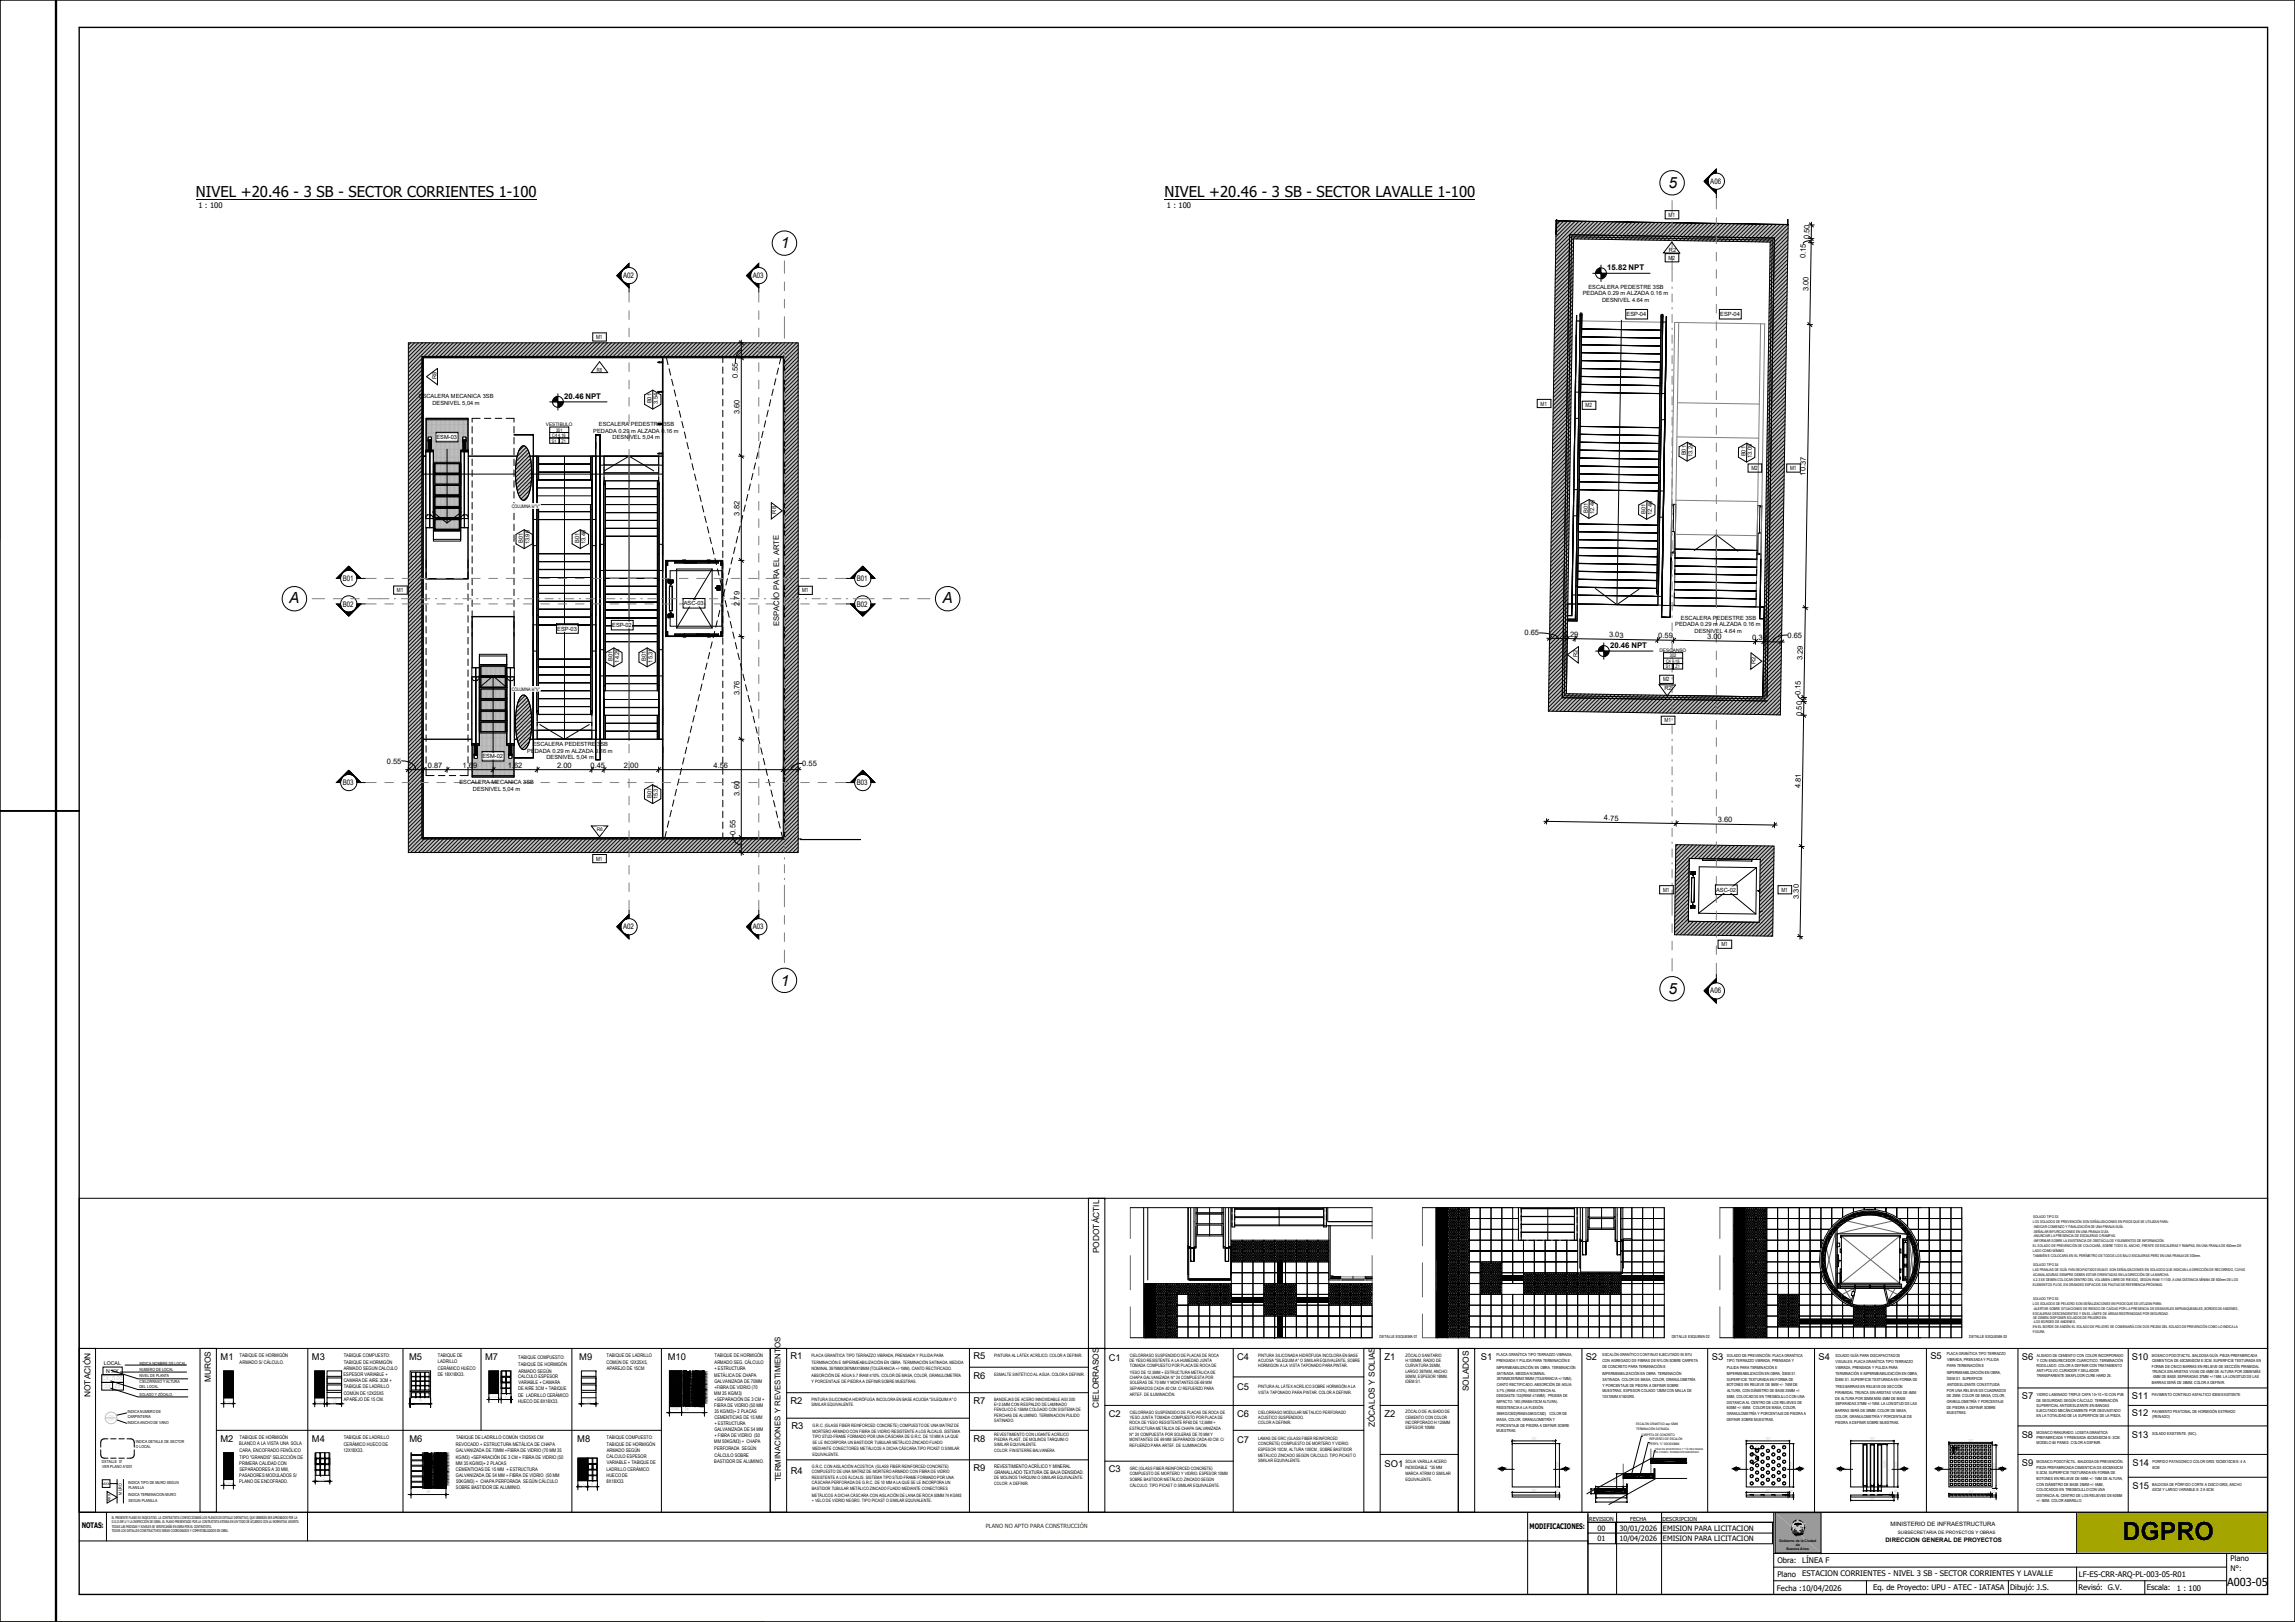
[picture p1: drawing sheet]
<svg xmlns="http://www.w3.org/2000/svg" width="841mm" height="594mm" viewBox="0 0 841 594" stroke-linecap="round" stroke-linejoin="round" font-family="sans-serif">
<defs><g id="words">
<text font-size="9.2" x="777.7" y="564.1">DGPRO</text>
<g font-size="5.6">
<text x="611.5" y="68.8">5</text>
<text x="286.2" y="90.9">1</text>
<text x="106" y="220.9">A</text>
<text x="345.4" y="220.9">A</text>
<text x="286.2" y="361">1</text>
<text x="611.5" y="364">5</text>
</g>
<g font-size="5.5">
<text x="71.8" y="72.3">NIVEL +20.46 - 3 SB - SECTOR CORRIENTES 1-100</text>
<text x="426.7" y="72.3">NIVEL +20.46 - 3 SB - SECTOR LAVALLE 1-100</text>
</g>
<text font-size="4" x="816.1" y="580.9">A003-05</text>
<g font-size="3.4">
<text x="80.8" y="498">M1</text>
<text x="149.9" y="498">M5</text>
<text x="177.8" y="498">M7</text>
<text x="289.7" y="497.9">R1</text>
<text x="356.7" y="497.9">R5</text>
<text x="542.6" y="497.9">S1</text>
<text x="581.1" y="498">S2</text>
<text x="707.4" y="497.9">S5</text>
<text x="114.3" y="498">M3</text>
<text x="212.3" y="498">M9</text>
<text x="244.7" y="498">M10</text>
<text x="406.3" y="498.3">C1</text>
<text x="453.4" y="498">C4</text>
<text x="507.4" y="498">Z1</text>
<text x="627.3" y="498.2">S3</text>
<text x="666.4" y="498.3">S4</text>
<text x="740.9" y="498.1">S6</text>
<text x="781.2" y="498.2">S10</text>
<text x="356.7" y="505">R6</text>
<text x="453.4" y="509.1">C5</text>
<text x="289.7" y="514.1">R2</text>
<text x="356.7" y="514.1">R7</text>
<text x="740.9" y="512.5">S7</text>
<text x="781.2" y="512.4">S11</text>
<text x="406.3" y="518.9">C2</text>
<text x="453.4" y="518.9">C6</text>
<text x="507.4" y="519">Z2</text>
<text x="781.2" y="518.6">S12</text>
<text x="290.1" y="523.6">R3</text>
<text x="356.7" y="528">R8</text>
<text x="740.9" y="526.6">S8</text>
<text x="781.2" y="526.6">S13</text>
<text x="80.8" y="528">M2</text>
<text x="114.3" y="528">M4</text>
<text x="150" y="528">M6</text>
<text x="211.5" y="528">M8</text>
<text x="453.4" y="528.6">C7</text>
<text x="289.8" y="539.9">R4</text>
<text x="356.7" y="538.8">R9</text>
<text x="406.3" y="539.3">C3</text>
<text x="507.4" y="537.2">SO1</text>
<text x="740.9" y="537.1">S9</text>
<text x="781.5" y="537.1">S14</text>
<text x="781.5" y="545.5">S15</text>
</g>
<g font-size="3.1">
<text x="402.8" y="459.1" transform="rotate(-90 402.8 459.1)">PODOTÁCTIL</text>
<text x="77.3" y="506.3" transform="rotate(-90 77.3 506.3)">MUROS</text>
<text x="538.3" y="509.5" transform="rotate(-90 538.3 509.5)">SOLADOS</text>
<text x="33.1" y="511.7" transform="rotate(-90 33.1 511.7)">NOTACIÓN</text>
<text x="402.7" y="515.7" transform="rotate(-90 402.7 515.7)">CIELORRASOS</text>
<text x="503.9" y="522.8" transform="rotate(-90 503.9 522.8)">ZÓCALOS Y SOLIAS</text>
</g>
<g font-size="2.9">
<text x="589" y="98.9">15.82 NPT</text>
<text x="206.8" y="146">20.46 NPT</text>
<text x="590" y="237.3">20.46 NPT</text>
<text x="286" y="493.8" transform="rotate(-90 286 493.8)">OS</text>
<text x="286.1" y="542.6" transform="rotate(-90 286.1 542.6)">TERMINACIONES Y REVESTIMIENT</text>
</g>
<g font-size="2.8">
<text x="626.7" y="67.3">A06</text>
<text x="72.7" y="76.2">1 : 100</text>
<text x="427.6" y="76.2">1 : 100</text>
<text x="663" y="87.6" transform="rotate(-89 663 87.6)">0.50</text>
<text x="661.7" y="94.6" transform="rotate(-89 661.7 94.6)">0.15</text>
<text x="228.3" y="101.9">A02</text>
<text x="275.8" y="101.9">A03</text>
<text x="662.7" y="106.6" transform="rotate(-89 662.7 106.6)">3.00</text>
<text x="270.4" y="138.3" transform="rotate(-90 270.4 138.3)">0.55</text>
<text x="271" y="151.8" transform="rotate(-90 271 151.8)">3.60</text>
<text x="661.6" y="174.2" transform="rotate(-89 661.6 174.2)">10.37</text>
<text x="271" y="188.9" transform="rotate(-90 271 188.9)">3.82</text>
<text x="125.6" y="212.8">B01</text>
<text x="314" y="212.8">B01</text>
<text x="271" y="221.9" transform="rotate(-90 271 221.9)">2</text>
<text x="271" y="220.4" transform="rotate(-90 271 220.4)">.79</text>
<text x="285.5" y="219" transform="rotate(-90 285.5 219)">O PARA EL ARTE</text>
<text x="125.6" y="222.1">B02</text>
<text x="314" y="222.1">B02</text>
<text x="285.5" y="229.4" transform="rotate(-90 285.5 229.4)">ESPACI</text>
<text x="558.7" y="232.7" transform="rotate(1 558.7 232.7)">0.65</text>
<text x="573.1" y="233.2" transform="rotate(1 573.1 233.2)">0.29</text>
<text x="589.6" y="233.4" transform="rotate(1 589.6 233.4)">3.03</text>
<text x="607.7" y="233.7" transform="rotate(1 607.7 233.7)">0.59</text>
<text x="655.1" y="233.6" transform="rotate(1 655.1 233.6)">0.65</text>
<text x="625.6" y="234" transform="rotate(1 625.6 234)">3.00</text>
<text x="642.2" y="234.3" transform="rotate(1 642.2 234.3)">0.30</text>
<text x="660.6" y="241.7" transform="rotate(-89 660.6 241.7)">3.29</text>
<text x="271" y="254.7" transform="rotate(-90 271 254.7)">3.76</text>
<text x="659.8" y="254.6" transform="rotate(-89 659.8 254.6)">0.15</text>
<text x="660.3" y="262.2" transform="rotate(-89 660.3 262.2)">0.50</text>
<text x="141.8" y="279.7">0.55</text>
<text x="156.8" y="281.2">0.87</text>
<text x="169.5" y="281.2">1.69</text>
<text x="186.1" y="281.2">1.62</text>
<text x="204.2" y="281.2">2.00</text>
<text x="216.4" y="281.2">0.45</text>
<text x="228.7" y="281.2">2.00</text>
<text x="261.5" y="281.2">4.56</text>
<text x="294" y="280.6">0.55</text>
<text x="125.6" y="287.6">B03</text>
<text x="314" y="287.6">B03</text>
<text x="271" y="291.5" transform="rotate(-90 271 291.5)">3.60</text>
<text x="659.8" y="288.7" transform="rotate(-89 659.8 288.7)">4.81</text>
<text x="269.5" y="305.7" transform="rotate(-90 269.5 305.7)">0.55</text>
<text x="587.8" y="300.5" transform="rotate(1 587.8 300.5)">4.75</text>
<text x="629.5" y="301.2" transform="rotate(1 629.5 301.2)">3.60</text>
<text x="659.2" y="329.2" transform="rotate(-89 659.2 329.2)">3.30</text>
<text x="228.3" y="340.4">A02</text>
<text x="275.8" y="340.4">A03</text>
<text x="626.7" y="363.9">A06</text>
<text x="29.9" y="559.7">NOTAS:</text>
<text x="560.5" y="560">MODIFICACIONES:</text>
<text x="651.3" y="572.5">Obra:</text>
<text x="660.4" y="572.5">LÍNEA F</text>
<text x="817.4" y="571.9">Plano</text>
<text x="817.4" y="575.4">N°:</text>
<text x="651.3" y="577.4">Plano</text>
<text x="660.4" y="577.4">ESTACION CORRIENTES - NIVEL 3 SB - SECTOR CORRIENTES Y LAVALLE</text>
<text x="761.8" y="577.5">LF-ES-CRR-ARQ-PL-003-05-R01</text>
<text x="651.2" y="582.6">Fecha :10/04/2026</text>
<text x="686.4" y="582.4">Eq. de Proyecto: UPU - ATEC - IATASA</text>
<text x="736.6" y="582.5">Dibujó: J.S.</text>
<text x="761.6" y="582.5">Revisó: G.V.</text>
<text x="786.7" y="582.5">Escala:</text>
<text x="797.7" y="582.6">1 : 100</text>
</g>
<g font-size="2.7">
<text x="585.4" y="560.6">00</text>
<text x="593.4" y="560.6">30/01/2026</text>
<text x="609.4" y="560.6">EMISION PARA LICITACION</text>
<text x="585.4" y="564.5">01</text>
<text x="593.4" y="564.5">10/04/2026</text>
<text x="609.4" y="564.5">EMISION PARA LICITACION</text>
</g>
<g font-size="2.2">
<text x="692.8" y="558.7">MINISTERIO DE INFRAESTRUCTURA</text>
<text x="691" y="564.8">DIRECCION GENERAL DE PROYECTOS</text>
</g>
<g font-size="2.1">
<text x="611.4" y="79.4">M1</text>
<text x="611.4" y="95.2">M2</text>
<text x="611.6" y="92.4">R2</text>
<text x="582.1" y="105.7">ESCALERA PEDESTRE 3SB</text>
<text x="580" y="108.1">PEDADA 0.29 m ALZADA 0.16 m</text>
<text x="587.1" y="110.4">DESNIVEL 4.64 m</text>
<text x="596.1" y="115.8">ESP-04</text>
<text x="630.4" y="115.8">ESP-04</text>
<text x="218.4" y="124.2">M1</text>
<text x="218.7" y="136.2">R8</text>
<text x="160" y="138.9" transform="rotate(-90 160 138.9)">R8</text>
<text x="153.5" y="145.8">ESCALERA MECANICA 3SB</text>
<text x="158.5" y="148.2">DESNIVEL 5,04 m</text>
<text x="238.7" y="147.7" transform="rotate(-90 238.7 147.7)">B01</text>
<text x="241.1" y="147.9" transform="rotate(-90 241.1 147.9)">3.54</text>
<text x="564.6" y="148.5">M1</text>
<text x="581" y="149.2">M2</text>
<text x="159.9" y="160.8">ESM-03</text>
<text x="217.4" y="158.5">PEDADA 0.29 m ALZADA 0.16 m</text>
<text x="219.5" y="156.1">ESCALERA PEDESTRE 3SB</text>
<text x="224.5" y="160.8">DESNIVEL 5,04 m</text>
<text x="617.8" y="166.8" transform="rotate(-89 617.8 166.8)">B01</text>
<text x="620.2" y="167.4" transform="rotate(-89 620.2 167.4)">13.24</text>
<text x="639.6" y="167.2" transform="rotate(-89 639.6 167.2)">B01</text>
<text x="642" y="167.7" transform="rotate(-89 642 167.7)">13.05</text>
<text x="641.8" y="172.2">M2</text>
<text x="656" y="172.2">M1</text>
<text x="284.4" y="188.1" transform="rotate(-90 284.4 188.1)">R8</text>
<text x="581.8" y="187.8" transform="rotate(-89 581.8 187.8)">B01</text>
<text x="584.2" y="188.4" transform="rotate(-89 584.2 188.4)">12.40</text>
<text x="603" y="188.1" transform="rotate(-89 603 188.1)">B01</text>
<text x="605.4" y="188.7" transform="rotate(-89 605.4 188.7)">12.46</text>
<text x="191.6" y="198.8" transform="rotate(-90 191.6 198.8)">B01</text>
<text x="194" y="199.4" transform="rotate(-90 194 199.4)">13.90</text>
<text x="212.2" y="198.8" transform="rotate(-90 212.2 198.8)">B01</text>
<text x="214.6" y="199.4" transform="rotate(-90 214.6 199.4)">13.40</text>
<text x="145.5" y="216.9">M1</text>
<text x="250.5" y="221.7">ASC-03</text>
<text x="293.9" y="217">M1</text>
<text x="616" y="227">ESCALERA PEDESTRE 3SB</text>
<text x="204.2" y="230.9">ESP-03</text>
<text x="224.3" y="229.7">ESP-02</text>
<text x="613.9" y="229.4">PEDADA 0.29 m ALZADA 0.16 m</text>
<text x="621" y="231.8">DESNIVEL 4.64 m</text>
<text x="224.5" y="242.1" transform="rotate(-90 224.5 242.1)">B01</text>
<text x="226.9" y="242.7" transform="rotate(-90 226.9 242.7)">14.25</text>
<text x="236.7" y="242.1" transform="rotate(-90 236.7 242.1)">B01</text>
<text x="239.1" y="242.7" transform="rotate(-90 239.1 242.7)">15.31</text>
<text x="578.1" y="240.8" transform="rotate(-89 578.1 240.8)">R2</text>
<text x="643.3" y="243.1" transform="rotate(-89 643.3 243.1)">R2</text>
<text x="609.4" y="249.6">M2</text>
<text x="610" y="252.6">R2</text>
<text x="610" y="264.6">M1</text>
<text x="193.2" y="275.6">PEDADA 0.29 m ALZADA 0.16 m</text>
<text x="195.2" y="273.3">ESCALERA PEDESTRE 3SB</text>
<text x="176.8" y="277.7">ESM-02</text>
<text x="200.3" y="278">DESNIVEL 5,04 m</text>
<text x="168.4" y="287.3">ESCALERA MECANICA 3SB</text>
<text x="173.3" y="289.7">DESNIVEL 5,04 m</text>
<text x="238.7" y="292.2" transform="rotate(-90 238.7 292.2)">B01</text>
<text x="241.1" y="292.8" transform="rotate(-90 241.1 292.8)">15.31</text>
<text x="218.4" y="315.2">M1</text>
<text x="609.4" y="326.6">M1</text>
<text x="628.9" y="326.6">ASC-02</text>
<text x="652.8" y="326.6">M1</text>
<text x="630.8" y="346.6">M1</text>
</g>
<text font-size="2.1" fill="#800000" x="361.2" y="559.8">PLANO NO APTO PARA CONSTRUCCIÓN</text>
<g font-size="2">
<text x="582.4" y="556.9">REVISION</text>
<text x="597.4" y="556.9">FECHA</text>
<text x="609.2" y="556.9">DESCRIPCION</text>
</g>
<g font-size="1.9">
<text x="38" y="499.9">LOCAL</text>
<text x="38.9" y="502.8">N XX</text>
<text x="37.4" y="505.5">CX 0.00</text>
<text x="38.3" y="508.4">SX ZX</text>
</g>
<g font-size="1.8">
<text x="200" y="156">VESTIBULO</text>
<text x="202.4" y="160.1">C4 4.16</text>
<text x="203.8" y="158.1">301</text>
<text x="202.3" y="162.1">S1</text>
<text x="205.8" y="162.1">Z1</text>
<text x="187.5" y="186">COLUMNA H°V°</text>
<text x="608.1" y="238.7">DESCANSO</text>
<text x="610.4" y="244.7">S1</text>
<text x="610.6" y="242.7">C4 9.16</text>
<text x="612" y="240.7">302</text>
<text x="614" y="244.7">Z1</text>
<text x="187.5" y="253">COLUMNA H°V°</text>
<text x="218.7" y="304.4">R8</text>
<text x="87.8" y="497.1">TABIQUE DE HORMIGÓN</text>
<text x="126" y="497.1">TABIQUE COMPUESTO:</text>
<text x="160.5" y="497">TABIQUE DE</text>
<text x="189.9" y="497.7">TABIQUE COMPUESTO:</text>
<text x="222.3" y="497.1">TABIQUE DE LADRILLO</text>
<text x="261.8" y="497.1">TABIQUE DE HORMIGÓN</text>
<text x="87.8" y="499.6">ARMADO S/ CÁLCULO.</text>
<text x="125.9" y="504">ESPESOR VARIABLE +</text>
<text x="126" y="499.6">TABIQUE DE HORMIGÓN</text>
<text x="126" y="501.8">ARMADO SEGUN CALCULO</text>
<text x="160.4" y="503.9">DE 18X18X33.</text>
<text x="160.4" y="499.2">LADRILLO</text>
<text x="160.4" y="501.7">CERÁMICO HUECO</text>
<text x="189.9" y="500.2">TABIQUE DE HORMIGÓN</text>
<text x="190" y="502.7">ARMADO SEGÚN</text>
<text x="222.3" y="499.6">COMÚN DE 12X25X5,</text>
<text x="222.3" y="501.8">APAREJO DE 15CM</text>
<text x="261.8" y="501.7">+ ESTRUCTURA</text>
<text x="261.9" y="499.6">ARMADO SEG. CÁLCULO</text>
<text x="125.9" y="506.2">CAMARA DE AIRE 3CM +</text>
<text x="126" y="508.4">TABIQUE DE LADRILLO</text>
<text x="189.8" y="509.3">DE AIRE 3CM + TABIQUE</text>
<text x="189.9" y="504.9">CALCULO ESPESOR</text>
<text x="189.9" y="507.1">VARIABLE + CAMARA</text>
<text x="261.8" y="504.3">METÁLICA DE CHAPA</text>
<text x="261.8" y="506.4">GALVANIZADA DE 70MM</text>
<text x="261.8" y="508.6">+FIBRA DE VIDRIO (70</text>
<text x="121.7" y="513.8">12</text>
<text x="125.9" y="510.9">COMÚN DE 12X25X5</text>
<text x="126" y="513.1">APAREJO DE 15 CM.</text>
<text x="189.8" y="511.8">DE LADRILLO CERÁMICO</text>
<text x="189.8" y="514">HUECO DE 8X18X33.</text>
<text x="214.9" y="513.8">12</text>
<text x="261.7" y="515.5">FIBRA DE VIDRIO (50 MM</text>
<text x="261.8" y="510.8">MM 35 KG/M3)</text>
<text x="261.8" y="513.3">+SEPARACIÓN DE 3 CM +</text>
<text x="261.8" y="517.7">35 KG/M3)+ 2 PLACAS</text>
<text x="261.8" y="519.9">CEMENTICIAS DE 15 MM</text>
<text x="87.8" y="527.2">TABIQUE DE HORMIGÓN</text>
<text x="126" y="527">TABIQUE DE LADRILLO</text>
<text x="167.1" y="527">TABIQUE DE LADRILLO COMÚN 12X25X5 CM</text>
<text x="222.3" y="527">TABIQUE COMPUESTO:</text>
<text x="261.8" y="522.1">+ ESTRUCTURA</text>
<text x="261.8" y="524.3">GALVANIZADA DE 54 MM</text>
<text x="261.8" y="526.5">+ FIBRA DE VIDRIO (50</text>
<text x="87.7" y="529.4">BLANCO A LA VISTA UNA SOLA</text>
<text x="87.7" y="531.9">CARA, ENCOFRADO FENÓLICO</text>
<text x="125.9" y="531.7">12X18X33.</text>
<text x="125.9" y="529.5">CERÁMICO HUECO DE</text>
<text x="167" y="529.6">REVOCADO + ESTRUCTURA METÁLICA DE CHAPA</text>
<text x="167.1" y="531.7">GALVANIZADA DE 70MM +FIBRA DE VIDRIO (70 MM 35</text>
<text x="222.3" y="529.5">TABIQUE DE HORMIGÓN</text>
<text x="222.3" y="532">ARMADO SEGÚN</text>
<text x="261.7" y="531.2">PERFORADA SEGÚN</text>
<text x="261.8" y="528.6">MM 50KG/M3) + CHAPA</text>
<text x="261.8" y="533.7">CÁLCULO SOBRE</text>
<text x="87.7" y="536.6">PRIMERA CALIDAD CON</text>
<text x="87.7" y="538.8">SEPARADORES A 30 MM,</text>
<text x="87.8" y="534.4">TIPO &quot;GRANDIS&quot; SELECCIÓN DE</text>
<text x="167" y="534.2">KG/M3) +SEPARACIÓN DE 3 CM + FIBRA DE VIDRIO (50</text>
<text x="167" y="536.4">MM 35 KG/M3)+ 2 PLACAS</text>
<text x="167.1" y="538.6">CEMENTICIAS DE 15 MM + ESTRUCTURA</text>
<text x="222.2" y="538.9">LADRILLO CERÁMICO</text>
<text x="222.3" y="534.2">CALCULO ESPESOR</text>
<text x="222.3" y="536.3">VARIABLE + TABIQUE DE</text>
<text x="261.8" y="535.8">BASTIDOR DE ALUMINIO.</text>
<text x="364.3" y="537.7">REVESTIMIENTO ACRÍLICO Y MINERAL</text>
<text x="364.4" y="539.8">GRANALLADO TEXTURA DE BAJA DENSIDAD.</text>
<text x="87.7" y="540.9">PASADORES MODULADOS S/</text>
<text x="87.7" y="543.1">PLANO DE ENCOFRADO.</text>
<text x="117.3" y="542.2">12</text>
<text x="167.1" y="540.8">GALVANIZADA DE 54 MM + FIBRA DE VIDRIO (50 MM</text>
<text x="167.1" y="545.5">SOBRE BASTIDOR DE ALUMINIO.</text>
<text x="167.1" y="543.3">50KG/M3) + CHAPA PERFORADA SEGÚN CÁLCULO</text>
<text x="222.2" y="541">HUECO DE</text>
<text x="222.3" y="543.2">8X18X33.</text>
</g>
<g font-size="1.7">
<text x="297.3" y="497">PLACA GRANÍTICA TIPO TERRAZZO VIBRADA, PRENSADA Y PULIDA PARA</text>
<text x="364.3" y="497">PINTURA AL LÁTEX ACRÍLICO. COLOR A DEFINIR.</text>
<text x="414" y="496.9">CIELORRASO SUSPENDIDO DE PLACAS DE ROCA</text>
<text x="461" y="496.9">PINTURA SILICONADA HIDRÓFUGA INCOLORA EN BASE</text>
<text x="515.1" y="496.9">ZÓCALO SANITARIO</text>
<text x="297.3" y="501.9">NOMINAL 397MMX397MMX18MM (TOLERANCIA +/-1MM). CANTO RECTIFICADO.</text>
<text x="297.4" y="499.6">TERMINACIÓN E IMPERMEABILIZACIÓN EN OBRA. TERMINACIÓN SATINADA. MEDIDA</text>
<text x="413.9" y="498.9">DE YESO RESISTENTE A LA HUMEDAD JUNTA</text>
<text x="414" y="500.8">TOMADA COMPUESTO POR PLACA DE ROCA DE</text>
<text x="414" y="503.1">YESO DE 12,5MM + ESTRUCTURA METÁLICA DE</text>
<text x="461" y="500.8">HORMIGON A LA VISTA TAPONADO PARA PINTAR.</text>
<text x="461.1" y="498.9">ACUOSA &quot;SILEQUIM A&quot; O SIMILAR EQUIVALENTE, SOBRE</text>
<text x="515" y="498.8">H:100MM, RADIO DE</text>
<text x="515" y="502.8">LARGO 397MM, ANCHO:</text>
<text x="515" y="500.8">CURVATURA 25MM,</text>
<text x="297.4" y="504.3">ABSORCIÓN DE AGUA 5.7 IRAM ≤10%. COLOR DE MASA, COLOR, GRANULOMETRÍA</text>
<text x="297.4" y="506.6">Y PORCENTAJE DE PIEDRA A DEFINIR SOBRE MUESTRAS.</text>
<text x="364.3" y="504">ESMALTE SINTÉTICO AL AGUA. COLOR A DEFINIR.</text>
<text x="414" y="505">CHAPA GALVANIZADA N° 24 COMPUESTA POR</text>
<text x="414" y="507">SOLERAS DE 70 MM Y MONTANTES DE 69 MM</text>
<text x="414" y="509">SEPARADOS CADA 40 CM. C/ REFUERZO PARA</text>
<text x="461" y="508.5">PINTURA AL LÁTEX ACRÍLICO SOBRE HORMIGÓN A LA</text>
<text x="515" y="506.7">IDEM S1.</text>
<text x="515" y="504.7">50MM, ESPESOR 18MM.</text>
<text x="297.3" y="513.2">PINTURA SILICONADA HIDRÓFUGA INCOLORA EN BASE ACUOSA &quot;SILEQUIM A&quot; O</text>
<text x="297.4" y="515.1">SIMILAR EQUIVALENTE.</text>
<text x="364.3" y="513">BANDEJAS DE ACERO INNOXIDABLE AISI 300</text>
<text x="364.3" y="514.9">E=2.5MM CON RESPALDO DE LAMINADO</text>
<text x="414" y="511.2">ARTEF. DE ILUMINACIÓN.</text>
<text x="461.1" y="510.5">VISTA TAPONADO PARA PINTAR. COLOR A DEFINIR.</text>
<text x="364.3" y="516.9">FENOLICO E:15MM COLGADO CON SISITEMA DE</text>
<text x="364.3" y="518.8">PERCHAS DE ALUMINIO. TERMINACION PULIDO</text>
<text x="364.4" y="520.8">SATINADO.</text>
<text x="413.9" y="521.7">ROCA DE YESO RESISTENTE RF60 DE 12,5MM +</text>
<text x="414" y="517.8">CIELORRASO SUSPENDIDO DE PLACAS DE ROCA DE</text>
<text x="414" y="519.7">YESO JUNTA TOMADA COMPUESTO POR PLACA DE</text>
<text x="461.1" y="517.8">CIELORRASO MODULAR METALICO PERFORADO</text>
<text x="461.1" y="521.7">COLOR A DEFINIR.</text>
<text x="461.1" y="519.7">ACUSTICO SUSPENDIDO.</text>
<text x="515" y="521.5">INCORPORADO H:125MM</text>
<text x="515" y="519.6">CEMENTO CON COLOR</text>
<text x="515.1" y="517.6">ZÓCALO DE ALISADO DE</text>
<text x="297.7" y="524.7">MORTERO ARMADO CON FIBRA DE VIDRIO RESISTENTE A LOS ÁLCALIS. SISTEMA</text>
<text x="297.7" y="522.5">G.R.C. (GLASS FIBER REINFORCED CONCRETE) COMPUESTO DE UNA MATRIZ DE</text>
<text x="297.8" y="526.7">TIPO STUD-FRAME FORMADO POR UNA C SCARA DE G.R.C. DE 10 MM A LA QUE</text>
<text x="325.4" y="526.7">Á</text>
<text x="364.3" y="525.9">REVESTIMIENTO CON LIGANTE ACRÍLICO</text>
<text x="364.3" y="527.8">PIEDRA PLAST, DE MOLINOS TARQUINI O</text>
<text x="413.9" y="523.9">ESTRUCTURA METÁLICA DE CHAPA GALVANIZADA</text>
<text x="413.9" y="525.9">N° 24 COMPUESTA POR SOLERAS DE 70 MM Y</text>
<text x="413.9" y="527.9">MONTANTES DE 69 MM SEPARADOS CADA 40 CM. C/</text>
<text x="461" y="527.5">LAMAS DE GRC (GLASS FIBER REINFORCED</text>
<text x="515" y="523.5">ESPESOR 10MM.</text>
<text x="297.7" y="531.2">MEDIANTE CONECTORES METÁLICOS A DICHA CÁSCARA.TIPO PICAST O SIMILAR</text>
<text x="297.7" y="533.1">EQUIVALENTE.</text>
<text x="297.7" y="529">SE LE INCORPORA UN BASTIDOR TUBULAR METÁLICO ZINCADO FIJADO</text>
<text x="364.4" y="529.8">SIMILAR EQUIVALENTE.</text>
<text x="364.4" y="531.7">COLOR: FINISTERRE BALVANERA.</text>
<text x="413.9" y="530.1">REFUERZO PARA ARTEF. DE ILUMINACIÓN.</text>
<text x="461" y="531.4">ESPESOR 10CM, ALTURA 100CM , SOBRE BASTIDOR</text>
<text x="461" y="533.6">METÁLICO ZINCADO SEGÚN CÁLCULO. TIPO PICAST O</text>
<text x="461.1" y="529.4">CONCRETE) COMPUESTO DE MORTERO Y VIDRIO.</text>
<text x="297.5" y="537.5">G.R.C. CON AISLACIÓN ACÚSTICA: (GLASS FIBER REINFORCED CONCRETE)</text>
<text x="297.5" y="539.5">COMPUESTO DE UNA MATRIZ DE MORTERO ARMADO CON FIBRA DE VIDRIO</text>
<text x="414" y="538.2">GRC (GLASS FIBER REINFORCED CONCRETE)</text>
<text x="461.1" y="535.6">SIMILAR EQUIVALENTE.</text>
<text x="515" y="538.1">INOXIDABLE *35 MM</text>
<text x="515" y="535.9">SOLIA VARILLA ACERO</text>
<text x="297.5" y="541.7">RESISTENTE A LOS ÁLCALIS. SISTEMA TIPO STUD-FRAME FORMADO POR UNA</text>
<text x="297.5" y="545.9">BASTIDOR TUBULAR METÁLICO ZINCADO FIJADO MEDIANTE CONECTORES</text>
<text x="297.5" y="543.6">CÁSCARA PERFORADA DE G.R.C. DE 10 MM A LA QUE SE LE INCORPORA UN</text>
<text x="364.3" y="541.8">DE MOLINOS TARQUINI O SIMILAR EQUIVALENTE.</text>
<text x="364.4" y="543.8">COLOR: A DEFINIR.</text>
<text x="414" y="540.2">COMPUESTO DE MORTERO Y VIDRIO. ESPESOR 10MM</text>
<text x="414" y="542.4">SOBRE BASTIDOR METÁLICO ZINCADO SEGÚN</text>
<text x="414" y="544.7">CÁLCULO. TIPO PICAST O SIMILAR EQUIVALENTE.</text>
<text x="515" y="540.2">MARCA ATRIM O SIMILAR</text>
<text x="515" y="542.4">EQUIVALENTE.</text>
<text x="297.5" y="548.1">METÁLICOS A DICHA CÁSCARA CON AISLACIÓN DE LANA DE ROCA 50MM 74 KG/M3</text>
<text x="297.5" y="550.1">+ VELO DE VIDRIO NEGRO. TIPO PICAST O SIMILAR EQUIVALENTE.</text>
<text x="695.5" y="561.7">SUBSECRETARIA DE PROYECTOS Y OBRAS</text>
</g>
<g font-size="1.6">
<text x="51.1" y="499.8">INDICA NOMBRE DE LOCAL</text>
<text x="51.1" y="502">NUMERO DE LOCAL</text>
<text x="44.7" y="547.4" transform="rotate(-90 44.7 547.4)">MURO</text>
</g>
<g font-size="1.5">
<text x="505.6" y="490">DETALLE ESQUEMA 01</text>
<text x="612.6" y="490">DETALLE ESQUEMA 02</text>
<text x="721.6" y="490">DETALLE ESQUEMA 03</text>
<text x="548.4" y="496.6">PLACA GRANÍTICA TIPO TERRAZZO VIBRADA,</text>
<text x="587.2" y="496.8">ESCALÓN GRANÍTICO CONTINUO EJECUTADO IN SITU</text>
<text x="632.8" y="496.9">SOLADO DE PREVENCIÓN. PLACA GRANÍTICA</text>
<text x="672.6" y="496.9">SOLADO GUÍA PARA DISCAPACITADOS</text>
<text x="713.4" y="496.5">PLACA GRANÍTICA TIPO TERRAZZO</text>
<text x="746.4" y="496.9">ALISADO DE CEMENTO CON COLOR INCORPORADO</text>
<text x="788.6" y="497">MOSAICO PODOTACTIL. BALDOSA GUÍA. PIEZA PREFABRICADA</text>
<text x="548.4" y="501.3">IMPERMEABILIZACIÓN EN OBRA. TERMINACIÓN</text>
<text x="548.4" y="499">PRENSADA Y PULIDA PARA TERMINACIÓN E</text>
<text x="548.5" y="503.4">SATINADA. MEDIDA NOMINAL</text>
<text x="587.2" y="503.5">IMPERMEABILIZACIÓN EN OBRA. TERMINACIÓN</text>
<text x="587.2" y="501.2">DE CONCRETO PARA TERMINACIÓN E</text>
<text x="587.2" y="498.9">CON AGREGADO DE FIBRAS DE NYLON SOBRE CARPETA</text>
<text x="632.8" y="503.6">IMPERMEABILIZACIÓN EN OBRA, ÍDEM S1.</text>
<text x="632.8" y="501.2">PULIDA PARA TERMINACIÓN E</text>
<text x="632.8" y="499">TIPO TERRAZZO VIBRADA, PRENSADA Y</text>
<text x="672.6" y="503.6">TERMINACIÓN E IMPERMEABILIZACIÓN EN OBRA,</text>
<text x="672.7" y="499.2">VISUALES. PLACA GRANÍTICA TIPO TERRAZZO</text>
<text x="672.7" y="501.3">VIBRADA, PRENSADA Y PULIDA PARA</text>
<text x="713.4" y="503.2">IMPERMEABILIZACIÓN EN OBRA,</text>
<text x="713.4" y="500.8">PARA TERMINACIÓN E</text>
<text x="713.5" y="498.6">VIBRADA, PRENSADA Y PULIDA</text>
<text x="746.3" y="500.8">RODILLADO. COLOR A DEFINIR CON TRATAMIENTO</text>
<text x="746.4" y="499">Y CON ENDURECEDOR CUARCITICO. TERMINACIÓN</text>
<text x="746.4" y="502.6">ANTI-POLVO, CURADOR Y SELLADOR</text>
<text x="788.6" y="500.9">FORMA DE CINCO BARRAS EN RELIEVE DE SECCIÓN PIRAMIDAL</text>
<text x="788.6" y="498.8">CEMENTICIA DE 40CMX40CM E:3CM. SUPERFICIE TEXTURADA EN</text>
<text x="788.6" y="502.9">TRUNCA SIN ARISTAS VIVAS DE 4MM DE ALTURA POR 30MM MÁS</text>
<text x="51.1" y="508.6">DEL LOCAL.</text>
<text x="51.1" y="504.2">NIVEL DE PLANTA</text>
<text x="51.2" y="506.7">CIELORRASO Y ALTURA</text>
<text x="548.5" y="507.7">CANTO RECTIFICADO. ABSORCIÓN DE AGUA:</text>
<text x="548.5" y="505.4">397MMX397MMX18MM (TOLERANCIA +/-1MM).</text>
<text x="548.5" y="509.8">5.7% (IRAM ≤10%). RESISTENCIA AL</text>
<text x="587.2" y="510">MUESTRAS. ESPESOR COLADO 12MM CON MALLA DE</text>
<text x="587.2" y="505.9">SATINADA. COLOR DE MASA, COLOR, GRANULOMETRÍA</text>
<text x="587.3" y="508">Y PORCENTAJE DE PIEDRA A DEFINIR SOBRE</text>
<text x="632.8" y="507.7">BOTONES EN RELIEVE DE 5MM +/- 1MM DE</text>
<text x="632.8" y="505.7">SUPERFICIE TEXTURADA EN FORMA DE</text>
<text x="632.9" y="510">ALTURA, CON DIÁMETRO DE BASE 25MM +/-</text>
<text x="672.5" y="505.9">ÍDEM S1. SUPERFICIE TEXTURADA EN FORMA DE</text>
<text x="672.6" y="508.3">TRES BARRAS EN RELIEVE DE SECCIÓN</text>
<text x="713.4" y="505.6">ÍDEM S1. SUPERFICIE</text>
<text x="713.4" y="509.7">POR UNA RELIEVE DE CUADRADOS</text>
<text x="713.5" y="507.7">ANTIDESLIZANTE CONSTITUIDA</text>
<text x="746.4" y="504.4">TRANSPARENTE SIKAFLOOR CURE HARD 24.</text>
<text x="788.6" y="506.8">BARRAS SERÁ DE 38MM. COLOR A DEFINIR.</text>
<text x="789.1" y="504.7">4MM DE BASE SEPARADAS 37MM +/-1MM. LA LONGITUD DE LAS</text>
<text x="51.2" y="511.3">SOLADO Y ZÓCALO.</text>
<text x="153.2" y="513.4">18</text>
<text x="185" y="512.3">8</text>
<text x="548.4" y="513.8">IMPACTO: 180 (IRAM≥70CM ALTURA).</text>
<text x="548.4" y="511.8">DESGASTE:133(IRAM ≤15MM). PRUEBA DE</text>
<text x="587.2" y="512">10X10MM X150GRS.</text>
<text x="632.8" y="514.1">DISTANCIA AL CENTRO DE LOS RELIEVES DE</text>
<text x="632.8" y="512.1">5MM, COLOCADOS EN TRESBOLILLO CON UNA</text>
<text x="672.6" y="510.4">PIRAMIDAL TRUNCA SIN ARISTAS VIVAS DE 4MM</text>
<text x="672.6" y="512.7">DE ALTURA POR 30MM MÁS 4MM DE BASE</text>
<text x="672.6" y="514.8">SEPARADAS 37MM +/-1MM. LA LONGITUD DE LAS</text>
<text x="713.4" y="511.7">DE 2MM. COLOR DE MASA, COLOR,</text>
<text x="713.4" y="513.9">GRANULOMETRÍA Y PORCENTAJE</text>
<text x="746.3" y="513.4">DE SEGURIDAD SEGÚN CÁLCULO. TERMINACIÓN</text>
<text x="746.3" y="515.2">SUPERFICIAL ANTIDESLIZANTE EN BANDAS</text>
<text x="746.4" y="511.3">VIDRIO LAMINADO TRIPLE CAPA 10+10 +10 CON PVB</text>
<text x="788.6" y="511.3">PAVIMENTO CONTINUO ASFALTICO IDEM EXISTENTE</text>
<text x="46.8" y="517.5">INDICA NUMERO DE</text>
<text x="46.8" y="521.6">INDICA ANCHO DE VANO</text>
<text x="46.8" y="519.3">CARPINTERIA</text>
<text x="250.9" y="516.9">38</text>
<text x="548.4" y="516.1">RESISTENCIA A LA FLEXIÓN:</text>
<text x="548.4" y="520.4">MASA, COLOR, GRANULOMETRÍA Y</text>
<text x="548.5" y="518.2">596KG/CM2(IRAM≥35KG/CM2). COLOR DE</text>
<text x="632.8" y="520.4">DEFINIR SOBRE MUESTRAS.</text>
<text x="632.8" y="518.4">GRANULOMETRÍA Y PORCENTAJE DE PIEDRA A</text>
<text x="632.8" y="516.1">60MM +/- 5MM. COLOR DE MASA, COLOR,</text>
<text x="672.6" y="517.1">BARRAS SERÁ DE 38MM. COLOR DE MASA,</text>
<text x="672.6" y="521.5">PIEDRA A DEFINIR SOBRE MUESTRAS.</text>
<text x="672.6" y="519.4">COLOR, GRANULOMETRÍA Y PORCENTAJE DE</text>
<text x="713.4" y="516">DE PIEDRA A DEFINIR SOBRE</text>
<text x="713.4" y="518.1">MUESTRAS.</text>
<text x="746.3" y="517.3">EJECUTADO MECÁNICAMENTE POR DESVASTADO</text>
<text x="746.3" y="519.1">EN LA TOTALIDAD DE LA SUPERFICIE DE LA PIEZA.</text>
<text x="788.7" y="517.5">PAVIMENTO PEATONAL DE HORMIGÓN ESTRIADO</text>
<text x="788.7" y="519.3">(PEINADO)</text>
<text x="548.4" y="522.5">PORCENTAJE DE PIEDRA A DEFINIR SOBRE</text>
<text x="548.4" y="524.6">MUESTRAS.</text>
<text x="746.3" y="525.4">MOSAICO RANURADO. LOSETA GRANÍTICA</text>
<text x="746.3" y="527.2">PREFABRICADA Y PRENSADA 40CMX40CM E: 3CM.</text>
<text x="788.6" y="525.5">SOLADO EXISTENTE. (NIC).</text>
<text x="49.8" y="528.7">INDICA DETALLE DE SECTOR</text>
<text x="49.8" y="530.5">O LOCAL</text>
<text x="746.3" y="529">MODELO 64 PANES. COLOR A DEFINIR.</text>
<text x="37.4" y="535.7">DETALLE 01</text>
<text x="37.4" y="537.5">VER PLANO A1001</text>
<text x="746.3" y="535.8">MOSAICO PODOTÁCTIL. BALDOSA DE PREVENCIÓN.</text>
<text x="746.3" y="537.9">PIEZA PREFABRICADA CEMENTICIA DE 40CMX40CM</text>
<text x="746.3" y="539.9">E:3CM. SUPERFICIE TEXTURADA EN FORMA DE</text>
<text x="788.8" y="536">PORFIDO PATAGONICO COLOR GRIS 10CMX10CM E: 4 A</text>
<text x="788.8" y="538">6CM</text>
<text x="47" y="543.5">INDICA TIPO DE MURO SEGUN</text>
<text x="47" y="545.4">PLANILLA</text>
<text x="216.7" y="544.2">8</text>
<text x="746.3" y="541.9">BOTONES EN RELIEVE DE 5MM +/- 1MM DE ALTURA,</text>
<text x="746.3" y="544.2">CON DIÁMETRO DE BASE 25MM +/- 5MM,</text>
<text x="788.7" y="544.2">BALDOSA DE PÓRFIDO CORTE A DISCO GRIS, ANCHO</text>
<text x="47" y="548.1">INDICA TERMINACION MURO</text>
<text x="47.1" y="550">SEGUN PLANILLA</text>
<text x="156.2" y="546.9">38</text>
<text x="746.3" y="548.3">DISTANCIA AL CENTRO DE LOS RELIEVES DE 60MM</text>
<text x="746.3" y="550.3">+/- 5MM. COLOR AMARILLO.</text>
<text x="746.3" y="546.2">COLOCADOS EN TRESBOLILLO CON UNA</text>
<text x="788.7" y="546.2">40CM Y LARGO VARIABLE E: 2 A 5CM.</text>
</g>
<g font-size="1.4">
<text x="745" y="447.8">LOS SOLADOS DE PREVENCIÓN SON SEÑALIZACIONES EN PISOS QUE SE UTILIZAN PARA:</text>
<text x="745" y="446">SOLADO TIPO S3</text>
<text x="745" y="449.7">-INDICAR COMIENZO Y FINALIZACIÓN DE UNA FRANJA GUÍA.</text>
<text x="745" y="451.5">-SEÑALAR BIFURCACIONES EN UNA FRANJA GUÍA.</text>
<text x="745" y="453.1">-ANUNCIAR LA PRESENCIA DE ESCALERAS O RAMPAS.</text>
<text x="745" y="455">-INFORMAR SOBRE LA EXISTENCIA DE OBSTÁCULOS Y ELEMENTOS DE INFORMACIÓN.</text>
<text x="745" y="456.8">EL SOLADO DE PREVENCIÓN SE COLOCARÁ, SOBRE TODO EL ANCHO, FRENTE DE ESCALERAS Y RAMPAS, EN UNA FRANJA DE 600mm DE</text>
<text x="745" y="458.7">LADO COMO MÍNIMO.</text>
<text x="745.1" y="460.5">TAMBIÉN E COLOCARÁ EN EL PERÍMETRO DE TODOS LOS BAJO ESCALERAS PERO EN UNA FRANJA DE 300mm.</text>
<text x="745" y="465.6">LAS FRANJAS DE GUÍA PARA DISCAPACITADOS VISUALES SON SEÑALIZACIONES EN SOLADOS QUE INDICAN LA DIRECCIÓN DE RECORRIDO, CUYAS</text>
<text x="745" y="463.8">SOLADO TIPO S4</text>
<text x="745.1" y="467.5">ACANALADURAS SIEMPRE DEBEN ESTAR ORIENTADAS EN LA DIRECCIÓN DE LA MARCHA.</text>
<text x="745" y="471.1">ELEMENTOS FIJOS, EN GRANDES ESPACIOS SIN PAUTAS DE REFERENCIA PRÓXIMAS.</text>
<text x="745.1" y="469.3">4.2.3 SE DEBEN COLOCAR DENTRO DEL VOLUMEN LIBRE DE RIESGO, SEGÚN IRAM 111100, A UNA DISTANCIA MÍNIMA DE 600mm DE LOS</text>
<text x="745" y="477.8">LOS SOLADOS DE PELIGRO SON SEÑALIZACIONES EN PISOS QUE SE UITLIZAN PARA:</text>
<text x="745" y="476">SOLADO TIPO S5</text>
<text x="745" y="479.6">-ALERTAR SOBRE SITUACIONES DE RIESGO DE CAÍDAS POR LA PRESENCIA DE DESNIVELES INFRANQUEABLES, BORDES DE ANDENES,</text>
<text x="745" y="481.5">ESCALERAS DESCENDENTES Y EN EL LÍMITE DE ÁREAS RESTRINGIDAS POR SEGURIDAD.</text>
<text x="745" y="483.1">SE DEBEN DISPONER SOLADOS DE PELIGRO EN:</text>
<text x="745" y="484.7">-LOS BORDES DE ANDENES.</text>
<text x="745" y="486.6">EN EL BORDE DE ANDÉN EL SOLADO DE PELIGRO SE COMBINARÁ CON DOS PIEZAS DEL SOLADO DE PREVENCIÓN COMO LO INDICA LA</text>
<text x="745" y="488.2">FIGURA</text>
<text x="41" y="556.2">EL PRESENTE PLANO ES INDICATIVO. LA CONTRATISTA CONFECCIONARÁ LOS PLANOS DE DETALLE DEFINITIVO, QUE DEBERÁN SER APROBADOS POR LA</text>
<text x="41" y="557.9">D.G.O.INF.U Y LA INSPECCIÓN DE OBRA. EL PLANO PRESENTADO POR LA CONTRATISTA ESTARA EN UN TODO DE ACUERDO CON LA NORMATIVA VIGENTE.</text>
<text x="41" y="559.5">TODAS LAS MEDIDAS Y NIVELES SE VERIFICARÁN EN OBRA POR EL CONTRATISTA.</text>
<text x="41" y="561.2">TODOS LOS DETALLES CONSTRUCTIVOS SERAN COORDINADOS Y COMPATIBILIZADOS EN OBRA.</text>
</g>
<g font-size="1.3">
<text x="561.2" y="527.6">397</text>
<text x="647" y="527.6">397</text>
<text x="685.2" y="527.6">397</text>
<text x="642.7" y="532.4" transform="rotate(34 642.7 532.4)">60</text>
<text x="643.3" y="530.5">30</text>
<text x="715.2" y="531.7" transform="rotate(-90 715.2 531.7)">20</text>
<text x="715.9" y="529.7">20</text>
<text x="721.2" y="528.2">397</text>
<text x="571.3" y="537.6" transform="rotate(-90 571.3 537.6)">397</text>
<text x="642.7" y="535.7" transform="rotate(-34 642.7 535.7)">60</text>
<text x="657.1" y="537.6" transform="rotate(-90 657.1 537.6)">397</text>
<text x="691.3" y="537.9" transform="rotate(-90 691.3 537.9)">1520</text>
<text x="695.3" y="537.6" transform="rotate(-90 695.3 537.6)">397</text>
<text x="731.3" y="538.1" transform="rotate(-90 731.3 538.1)">397</text>
<text x="37.5" y="543.8">MXX</text>
<text x="40.5" y="549.8" transform="rotate(-90 40.5 549.8)">RXX</text>
<text x="561.2" y="546.4">397</text>
<text x="571.3" y="547.3" transform="rotate(-90 571.3 547.3)">18</text>
<text x="647" y="546.4">397</text>
<text x="655.2" y="547.2" transform="rotate(-90 655.2 547.2)">5</text>
<text x="657.1" y="547.3" transform="rotate(-90 657.1 547.3)">18</text>
<text x="685.2" y="549.4">397</text>
<text x="693.4" y="547.2" transform="rotate(-90 693.4 547.2)">5</text>
<text x="695.3" y="547.3" transform="rotate(-90 695.3 547.3)">18</text>
<text x="721.2" y="547">397</text>
<text x="729.4" y="547.2" transform="rotate(-90 729.4 547.2)">5</text>
<text x="731.3" y="547.3" transform="rotate(-90 731.3 547.3)">18</text>
<text x="652" y="564.8">Gobierno de la Ciudad</text>
<text x="654.7" y="567.8">Buenos Aires</text>
<text x="658.1" y="566.3">de</text>
</g>
<g font-size="1.2">
<text x="81.9" y="513.7">variable</text>
<text x="115.3" y="513.7">variable</text>
<text x="179.1" y="512.2">variable</text>
<text x="245.4" y="516.5">variable</text>
<text x="599.5" y="522">ESCALÓN GRANÍTICO esp:12MM</text>
<text x="599.6" y="523.6">TERMINACIÓN SATINADA</text>
<text x="601.5" y="525.9">CARPETA DE CONCRETO</text>
<text x="604.4" y="527.6">REFUERZO DE ESCALÓN</text>
<text x="604.4" y="529.1">PERFIL &quot;L&quot; 30X30X3MM</text>
<text x="81.9" y="543.6">variable</text>
<text x="211.7" y="544.1">variable</text>
</g>
<g font-size="1.1">
<text x="39.9" y="519.1">PXX</text>
<text x="589" y="544.3">290</text>
<text x="592.3" y="543.3" transform="rotate(-90 592.3 543.3)">160</text>
<text x="595.1" y="544.3">39</text>
<text x="582.9" y="546.7" transform="rotate(-90 582.9 546.7)">50</text>
<text x="584.2" y="546.7" transform="rotate(-90 584.2 546.7)">44</text>
<text x="589.7" y="550">330</text>
<text x="589.8" y="548.4">319</text>
</g>
<g font-size="1">
<text x="606.6" y="531">PIEZA DE ADVERTENCIA 1° Y ÚLTIMA PEDADA</text>
<text x="606.6" y="532.3">DE c/TRAMO, TERMINACIÓN DIAMANTADO</text>
</g>
<g font-size=".6">
<text x="683.2" y="546">30</text>
<text x="684.5" y="546">37</text>
<text x="685.8" y="546">30</text>
<text x="687.2" y="546">37</text>
<text x="688.5" y="546">30</text>
</g>
<g font-size=".5">
<text x="550.3" y="538.1">A</text>
<text x="573.6" y="538.1">A</text>
<text x="636.1" y="538.1">A</text>
<text x="659.3" y="538.1">A</text>
<text x="674.3" y="538.1">A</text>
<text x="697.6" y="538.1">A</text>
<text x="710.3" y="538.1">A</text>
<text x="733.6" y="538.1">A</text>
</g>
</g></defs>
<g fill="#c0c0c0">
<path d="M191.5 274.5h.7z"/>
<path d="M191.2 274.3l1 .2z"/>
<path d="M191.2 274.3h1.3l-.3 .2z"/>
<path d="M190.9 274l1.6 .3h-1.3z"/>
<path d="M190.9 274h2l-.4 .3z"/>
</g>
<path d="M190.6 273.8h2.6" fill="none" stroke="#c0c0c0" stroke-width=".42"/>
<g fill="#c0c0c0">
<path d="M190.3 273l2.9 .6h-2.6z"/>
<path d="M190.3 273h3.2l-.3 .6z"/>
<path d="M190.3 273l3.4-.6-.2 .6z"/>
<path d="M190 272.4h3.7l-3.4 .6z"/>
<path d="M189.8 271.6l3.9 .8h-3.7z"/>
<path d="M189.8 271.6h4.2l-.3 .8z"/>
<path d="M189.5 270.8l4.5 .8h-4.2z"/>
<path d="M189.5 270.8h4.7l-.2 .8z"/>
<path d="M189.3 269.9l4.9 .9h-4.7z"/>
<path d="M189.3 269.9l5.2-.3-.3 1.2z"/>
<path d="M189.2 268.9l5.3 .7-5.2 .3z"/>
<path d="M189.2 268.9h5.4l-.1 .7z"/>
<path d="M189 267.9l5.6 1h-5.4z"/>
<path d="M189 267.9l5.7-.4-.1 1.4z"/>
<path d="M189 266.8l5.7 .7-5.7 .4z"/>
<path d="M189 266.8h5.8l-.1 .7z"/>
<path d="M188.9 265.9l5.9 .9h-5.8z"/>
<path d="M188.9 265.9l6-.2-.1 1.1z"/>
<path d="M188.9 264.9l6 .8-6 .2z"/>
<path d="M188.9 264l6 1.7-6-.8z"/>
<path d="M188.9 264h6v1.7z"/>
<path d="M188.9 264l6-.6v.6z"/>
<path d="M189 262.3l5.9 1.1-6 .6z"/>
<path d="M189 262.3l5.8-.2 .1 1.3z"/>
<path d="M189 261.3l5.8 .8-5.8 .2z"/>
<path d="M189 261.3h5.7l.1 .8z"/>
<path d="M189.2 260.3l5.5 1h-5.7z"/>
<path d="M189.2 260.3l5.4-.1 .1 1.1z"/>
<path d="M189.3 259.7l5.3 .5-5.4 .1z"/>
<path d="M189.3 259.7l5.1-.5 .2 1z"/>
<path d="M189.5 258.3l4.9 .9-5.1 .5z"/>
<path d="M189.5 258.3h4.7l.2 .9z"/>
<path d="M189.5 258.3l4.5-.8 .2 .8z"/>
<path d="M189.8 257.5h4.2l-4.5 .8z"/>
<path d="M190 256.8l4 .7h-4.2z"/>
<path d="M190 256.8h3.7l.3 .7z"/>
<path d="M190 256.8l3.5-.7 .2 .7z"/>
<path d="M190.3 256.1h3.2l-3.5 .7z"/>
<path d="M190.6 255.5l2.9 .6h-3.2z"/>
<path d="M190.6 255.5h2.6l.3 .6z"/>
</g>
<path d="M190.6 255.3h2.6" fill="none" stroke="#c0c0c0" stroke-width=".42"/>
<g fill="#c0c0c0">
<path d="M191.2 254.8l1.7 .3h-2z"/>
<path d="M191.2 254.8h1.3l.4 .3z"/>
<path d="M191.2 254.8l1-.2 .3 .2z"/>
<path d="M191.2 254.8l1-.2z"/>
<path d="M191.5 254.6h.7z"/>
<path d="M191.5 183.2h.7z"/>
<path d="M191.2 183l1 .2z"/>
<path d="M191.2 183h1.3l-.3 .2z"/>
<path d="M190.9 182.7l1.6 .3h-1.3z"/>
<path d="M190.9 182.7h2l-.4 .3z"/>
</g>
<path d="M190.6 182.5h2.6" fill="none" stroke="#c0c0c0" stroke-width=".44"/>
<g fill="#c0c0c0">
<path d="M190.3 181.7l2.9 .6h-2.6z"/>
<path d="M190.3 181.7h3.2l-.3 .6z"/>
<path d="M190.3 181.7l3.4-.6-.2 .6z"/>
<path d="M190 181.1h3.7l-3.4 .6z"/>
<path d="M189.8 180.3l3.9 .8h-3.7z"/>
<path d="M189.8 180.3h4.2l-.3 .8z"/>
<path d="M189.5 179.5l4.5 .8h-4.2z"/>
<path d="M189.5 179.5h4.7l-.2 .8z"/>
<path d="M189.3 178.6l4.9 .9h-4.7z"/>
<path d="M189.3 178.6h5.1l-.2 .9z"/>
<path d="M189.2 177.6l5.2 1h-5.1z"/>
<path d="M189.2 177.6h5.4l-.2 1z"/>
<path d="M189 176.6l5.6 1h-5.4z"/>
<path d="M189 176.6l5.7-.4-.1 1.4z"/>
<path d="M189 176.6l5.8-1.1-.1 .7z"/>
<path d="M189 175.5h5.8l-5.8 1.1z"/>
<path d="M188.9 174.4l5.9 1.1h-5.8z"/>
<path d="M188.9 174.4h6l-.1 1.1z"/>
<path d="M188.9 173.3l6 1.1h-6z"/>
<path d="M188.9 173.3l6-.5v1.6z"/>
<path d="M188.9 172.1l6 .7-6 .5z"/>
<path d="M188.9 172.1h6v.7z"/>
<path d="M189 171l5.9 1.1h-6z"/>
<path d="M189 171h5.8l.1 1.1z"/>
<path d="M189 170l5.8 1h-5.8z"/>
<path d="M189 170h5.7l.1 1z"/>
<path d="M189.2 168.9l5.5 1.1h-5.7z"/>
<path d="M189.2 168.9h5.4l.1 1.1z"/>
<path d="M189.2 168.9l5.2-1 .2 1z"/>
<path d="M189.3 167.9h5.1l-5.2 1z"/>
<path d="M189.5 167l4.9 .9h-5.1z"/>
<path d="M189.5 167h4.7l.2 .9z"/>
<path d="M189.5 167l4.5-.8 .2 .8z"/>
<path d="M189.8 166.2h4.2l-4.5 .8z"/>
<path d="M190 165.4l4 .8h-4.2z"/>
<path d="M190 165.4h3.7l.3 .8z"/>
<path d="M190 165.4l3.5-.6 .2 .6z"/>
<path d="M190.3 164.8h3.2l-3.5 .6z"/>
<path d="M190.6 164.3l2.9 .5h-3.2z"/>
<path d="M190.6 164.3h2.6l.3 .5z"/>
</g>
<path d="M190.6 164h2.6" fill="none" stroke="#c0c0c0" stroke-width=".42"/>
<g fill="#c0c0c0">
<path d="M191.2 163.5l1.7 .3h-2z"/>
<path d="M191.2 163.5h1.3l.4 .3z"/>
<path d="M191.2 163.5l1-.2 .3 .2z"/>
<path d="M191.2 163.5l1-.2z"/>
<path d="M191.5 163.3h.7z"/>
</g>
<path d="M154.6 125.6v186.7" fill="none" stroke="#c0c0c0" stroke-width=".37"/>
<g fill="#c0c0c0">
<path d="M149.6 125.6h5v186.7z"/>
<path d="M149.6 125.6l5 186.7h-5z"/>
</g>
<path d="M287.5 312.3h5" fill="none" stroke="#c0c0c0" stroke-width=".37"/>
<g fill="#c0c0c0">
<path d="M287.5 312.3l5-5v5z"/>
<path d="M227.6 312.3l64.9-5-5 5z"/>
</g>
<path d="M227.6 312.3l64.9-5-5 5z" fill="none" stroke="#c0c0c0" stroke-width=".37"/>
<g fill="#c0c0c0">
<path d="M154.6 307.3h137.9l-64.9 5z"/>
<path d="M154.6 307.3l73 5h-73z"/>
</g>
<path d="M287.5 125.6v5" fill="none" stroke="#c0c0c0" stroke-width=".37"/>
<g fill="#c0c0c0">
<path d="M154.6 125.6h132.9v5z"/>
<path d="M154.6 125.6l132.9 5h-16.1z"/>
</g>
<path d="M154.6 125.6l132.9 5h-16.1z" fill="none" stroke="#c0c0c0" stroke-width=".37"/>
<path d="M154.6 125.6l116.8 5h-116.8z" fill="#c0c0c0"/>
<path d="M287.5 307.3h5" fill="none" stroke="#c0c0c0" stroke-width=".37"/>
<g fill="#c0c0c0">
<path d="M292.5 125.6v181.7h-5z"/>
<path d="M292.5 125.6l-5 181.7v-22.8z"/>
</g>
<path d="M292.5 125.6l-5 181.7v-22.8z" fill="none" stroke="#c0c0c0" stroke-width=".37"/>
<path d="M287.5 125.6h5l-5 158.9z" fill="#c0c0c0"/>
<g fill="#fff">
<path d="M158.8 169.1l10 .2h-10z"/>
<path d="M158.8 164.9l10 4.4-10-.2z"/>
<path d="M158.1 164.9h10.7z"/>
<path d="M158.8 164.9h10v4.4z"/>
<path d="M158.1 160.7l11.5 4.2h-.8z"/>
<path d="M158.1 160.7l10.7 4.2h-10.7z"/>
<path d="M170.8 160.4l.7 4.5h-.7z"/>
<path d="M158.1 160.3l11.5 4.6-11.5-4.2z"/>
<path d="M170.8 160.2l.7 4.7z"/>
<path d="M158.1 160.3l11.5-.1v4.7z"/>
<path d="M156.9 160.2v4.7h-.8z"/>
<path d="M158.1 160.2h11.5z"/>
<path d="M158.1 160.2l11.6-.1z"/>
<path d="M157.9 160.1h11.8z"/>
<path d="M157.1 160l12.6 .1z"/>
<path d="M157.1 160h12.7z"/>
<path d="M156.1 153.7l13.7 6.3h-12.7z"/>
</g>
<path d="M156.1 153.7l13.7 6.3h-12.7z" fill="none" stroke="#fff" stroke-width=".37"/>
<g fill="#fff">
<path d="M156.1 153.7l1 6.3z"/>
<path d="M156.1 153.7l.9 6.4z"/>
<path d="M156.1 153.7l.8 6.5z"/>
<path d="M156.1 153.7l.8 6.5-.8 4.7z"/>
<path d="M156.1 153.7h15.4l-1.7 6.3z"/>
<path d="M171.5 153.7l-.9 6.4-.8-.1z"/>
<path d="M171.5 153.7l-.8 6.4z"/>
<path d="M171.5 153.7l-.7 6.5z"/>
<path d="M171.5 153.7v11.2l-.7-4.7z"/>
<path d="M156.1 153.7h15.4z"/>
<path d="M156.1 153.7l15.4-.5v.5z"/>
<path d="M156.1 153.2h15.4l-15.4 .5z"/>
<path d="M158.8 169.5h10z"/>
<path d="M158.8 169.5l10-.2z"/>
<path d="M158.8 169.3h10z"/>
<path d="M167.3 173.3h1z"/>
<path d="M168.3 169.8v3.5h-1z"/>
<path d="M161.9 173.3l6.4-3.5-1 3.5z"/>
</g>
<path d="M161.9 173.3l6.4-3.5-1 3.5z" fill="none" stroke="#fff" stroke-width=".37"/>
<g fill="#fff">
<path d="M159.3 169.8h9l-6.4 3.5z"/>
<path d="M159.3 169.8l2.6 3.5h-2.6z"/>
<path d="M167.3 177.3h1z"/>
<path d="M168.3 173.8v3.5h-1z"/>
<path d="M161.9 177.3l6.4-3.5-1 3.5z"/>
</g>
<path d="M161.9 177.3l6.4-3.5-1 3.5z" fill="none" stroke="#fff" stroke-width=".37"/>
<g fill="#fff">
<path d="M159.3 173.8h9l-6.4 3.5z"/>
<path d="M159.3 173.8l2.6 3.5h-2.6z"/>
<path d="M161.9 193.9h6.4z"/>
<path d="M161.9 193.9l6.4-3.5v3.5z"/>
<path d="M159.3 193.9l9-3.5-6.4 3.5z"/>
</g>
<path d="M159.3 193.9l9-3.5-6.4 3.5z" fill="none" stroke="#fff" stroke-width=".37"/>
<g fill="#fff">
<path d="M159.3 190.4h9l-9 3.5z"/>
<path d="M167.3 189.7h1z"/>
<path d="M168.3 186.2v3.5h-1z"/>
<path d="M161.9 189.7l6.4-3.5-1 3.5z"/>
</g>
<path d="M161.9 189.7l6.4-3.5-1 3.5z" fill="none" stroke="#fff" stroke-width=".37"/>
<g fill="#fff">
<path d="M159.3 186.2h9l-6.4 3.5z"/>
<path d="M159.3 186.2l2.6 3.5h-2.6z"/>
<path d="M167.3 185.5h1z"/>
<path d="M168.3 182v3.5h-1z"/>
<path d="M161.9 185.5l6.4-3.5-1 3.5z"/>
</g>
<path d="M161.9 185.5l6.4-3.5-1 3.5z" fill="none" stroke="#fff" stroke-width=".37"/>
<g fill="#fff">
<path d="M159.3 182h9l-6.4 3.5z"/>
<path d="M159.3 182l2.6 3.5h-2.6z"/>
<path d="M168.3 177.8v3.5z"/>
<path d="M159.3 177.8h9v3.5z"/>
<path d="M159.3 177.8l9 3.5h-1z"/>
</g>
<path d="M159.3 177.8l9 3.5h-1z" fill="none" stroke="#fff" stroke-width=".37"/>
<g fill="#fff">
<path d="M159.3 177.8l8 3.5h-8z"/>
<path d="M173 284.1l14.2-6.3 1.2 6.3z"/>
</g>
<path d="M173 284.1l14.2-6.3 1.2 6.3z" fill="none" stroke="#fff" stroke-width=".37"/>
<path d="M174.7 277.8h12.5l-14.2 6.3z" fill="#fff"/>
<path d="M174.7 277.8h12.5l-14.2 6.3z" fill="none" stroke="#fff" stroke-width=".37"/>
<g fill="#fff">
<path d="M187.2 277.8h.3l.9 6.3z"/>
<path d="M173.9 277.8h.8l-1.7 6.3z"/>
<path d="M174.7 277.8h12.5z"/>
<path d="M187.5 277.8l.9 6.3z"/>
<path d="M174.7 277.8h11.9z"/>
<path d="M173.8 277.7l-.8 6.4z"/>
<path d="M187.6 277.6l.8 6.5z"/>
<path d="M174.9 277.7l11.7 .1z"/>
<path d="M173.8 277.6l-.8 6.5z"/>
<path d="M174.9 277.6h11.6z"/>
<path d="M173.7 277.4l-.7 6.7z"/>
<path d="M174.9 277.6l11.5-.5v.4z"/>
<path d="M187.6 272.9l.8 11.2-.8-6.5z"/>
<path d="M187.6 272.9h.8v11.2z"/>
<path d="M174.9 277.6l11.5-4.7v4.2z"/>
<path d="M185.7 272.9h.7z"/>
<path d="M174.9 277.6l10.8-4.7h.7z"/>
<path d="M175 272.9h10.7l-10.8 4.7z"/>
<path d="M175 272.9h.7z"/>
<path d="M175 272.9h10.7z"/>
<path d="M173 272.9l.7 4.5-.7 6.7z"/>
<path d="M173 272.9h.7v4.5z"/>
<path d="M175.7 268.5l10 4.4h-10z"/>
<path d="M175.7 268.5h10v4.4z"/>
<path d="M188.4 284.1v.5z"/>
<path d="M173 284.1h15.4v.5z"/>
<path d="M173 284.1l15.4 .5h-15.4z"/>
<path d="M175.7 268.4l10 .1z"/>
</g>
<path d="M175.7 268.4l10 .1z" fill="none" stroke="#fff" stroke-width=".37"/>
<g fill="#fff">
<path d="M175.7 268.4l8.1 .1z"/>
<path d="M176.2 268h9z"/>
<path d="M176.2 268l9-3.5v3.5z"/>
<path d="M176.2 265.9l9-1.4-9 3.5z"/>
</g>
<path d="M176.2 265.9l9-1.4-9 3.5z" fill="none" stroke="#fff" stroke-width=".37"/>
<g fill="#fff">
<path d="M176.2 264.5h9l-9 1.4z"/>
<path d="M183.8 264h1.4z"/>
<path d="M185.2 260.5v3.5h-1.4z"/>
<path d="M178.3 264l6.9-3.5-1.4 3.5z"/>
</g>
<path d="M178.3 264l6.9-3.5-1.4 3.5z" fill="none" stroke="#fff" stroke-width=".37"/>
<g fill="#fff">
<path d="M176.2 260.5h9l-6.9 3.5z"/>
<path d="M176.2 260.5l2.1 3.5h-2.1z"/>
<path d="M183.8 247.5h1.4z"/>
<path d="M185.2 244v3.5h-1.4z"/>
<path d="M178.3 247.5l6.9-3.5-1.4 3.5z"/>
</g>
<path d="M178.3 247.5l6.9-3.5-1.4 3.5z" fill="none" stroke="#fff" stroke-width=".37"/>
<g fill="#fff">
<path d="M176.2 244h9l-6.9 3.5z"/>
<path d="M176.2 244l2.1 3.5h-2.1z"/>
<path d="M176.2 251.6h9z"/>
<path d="M176.2 251.6l9-3.5v3.5z"/>
<path d="M176.2 251l9-2.9-9 3.5z"/>
</g>
<path d="M176.2 251l9-2.9-9 3.5z" fill="none" stroke="#fff" stroke-width=".37"/>
<g fill="#fff">
<path d="M176.2 248.1h9l-9 2.9z"/>
<path d="M176.2 255.8h9z"/>
<path d="M176.2 255.8l9-3.5v3.5z"/>
<path d="M176.2 254.7l9-2.4-9 3.5z"/>
</g>
<path d="M176.2 254.7l9-2.4-9 3.5z" fill="none" stroke="#fff" stroke-width=".37"/>
<g fill="#fff">
<path d="M176.2 252.3h9l-9 2.4z"/>
<path d="M176.2 260h9z"/>
<path d="M176.2 260l9-3.5v3.5z"/>
<path d="M176.2 259.4l9-2.9-9 3.5z"/>
</g>
<path d="M176.2 259.4l9-2.9-9 3.5z" fill="none" stroke="#fff" stroke-width=".37"/>
<g fill="#fff">
<path d="M176.2 256.5h9l-9 2.9z"/>
<path d="M264.1 232.8l.4 .1z"/>
<path d="M264.6 232.4v.4z"/>
<path d="M264.1 232.4v.4z"/>
<path d="M264.6 231.4v1.4z"/>
<path d="M264.1 231.4v1.4z"/>
<path d="M264.1 231.4h.4z"/>
<path d="M264.1 207l.4 .1z"/>
<path d="M264.6 206.3v.7z"/>
<path d="M264.1 206.3v.7z"/>
<path d="M264.6 205.6v1.4z"/>
<path d="M264.1 205.6v1.4z"/>
<path d="M264.1 205.6h.4z"/>
<path d="M244.2 232.8l.4 .1z"/>
<path d="M244.2 232.4v.4z"/>
<path d="M244.7 232.4v.4z"/>
<path d="M244.2 231.4v1.4z"/>
<path d="M244.7 231.4v1.4z"/>
<path d="M244.2 231.4v1z"/>
<path d="M244.2 231.4h.4z"/>
<path d="M244.2 207l.4 .1z"/>
<path d="M244.2 206.3v.7z"/>
<path d="M244.7 206.3v.7z"/>
<path d="M244.2 205.6v1.4z"/>
<path d="M244.7 205.6v1.4z"/>
<path d="M244.2 205.6v.7z"/>
<path d="M244.2 205.6h.4z"/>
</g>
<g fill="none" stroke="#0a0a0a" stroke-width=".37">
<path d="M150.5 125.6l-.9 .8M152 125.6l-2.4 2.3M153.4 125.6l-3.8 3.7M154.6 131.3l-5 5M154.6 132.8l-5 5M154.6 134.2l-5 5M154.6 135.6l-5 5M154.6 137l-5 5M154.6 138.4l-5 5M154.6 139.8l-5 5M154.8 125.6l-5.2 5.1M156.2 125.6l-6.6 6.5"/>
<path d="M157.6 125.6l-8 7.9M159 125.6l-9.4 9.3M160.4 125.6l-5 5M161.8 125.6l-5 5M163.3 125.6l-5 5M164.7 125.6l-5 5M166.1 125.6l-5 5M167.5 125.6l-5 5M168.9 125.6l-5 5M170.3 125.6l-5 5M171.7 125.6l-4.9 5M173.2 125.6l-5 5"/>
<path d="M174.6 125.6l-5 5M176 125.6l-5 5M177.4 125.6l-5 5M178.8 125.6l-5 5M180.2 125.6l-5 5M181.7 125.6l-5.1 5M183 125.6l-4.9 5M184.5 125.6l-5 5M185.9 125.6l-5 5M187.3 125.6l-5 5M188.7 125.6l-5 5M190.1 125.6l-5 5"/>
<path d="M191.5 125.6l-5 5M193 125.6l-5 5M194.4 125.6l-5 5M195.8 125.6l-5 5M197.2 125.6l-5 5M198.6 125.6l-5 5M200 125.6l-5 5M201.4 125.6l-5 5M202.9 125.6l-5 5M204.3 125.6l-5 5M205.7 125.6l-5 5M207.1 125.6l-5 5"/>
<path d="M208.5 125.6l-5 5M209.9 125.6l-5 5M211.3 125.6l-5 5M212.7 125.6l-4.9 5M214.2 125.6l-5 5M215.6 125.6l-5 5M217 125.6l-5 5M218.4 125.6l-5 5M219.8 125.6l-5 5M221.2 125.6l-5 5M222.7 125.6l-5 5M224.1 125.6l-5 5"/>
<path d="M225.5 125.6l-5 5M226.9 125.6l-5 5M228.3 125.6l-5 5M229.7 125.6l-5 5M231.1 125.6l-5 5M232.6 125.6l-5 5M234 125.6l-5 5M235.4 125.6l-5 5M236.8 125.6l-5 5M238.2 125.6l-5 5M239.6 125.6l-5 5M241 125.6l-5 5"/>
<path d="M242.4 125.6l-5 5M243.9 125.6l-5 5M245.3 125.6l-5 5M246.7 125.6l-5 5M248.1 125.6l-5 5M249.5 125.6l-5 5M250.9 125.6l-5 5M252.3 125.6l-4.9 5M253.8 125.6l-5 5M255.2 125.6l-5 5M256.6 125.6l-5 5M258 125.6l-5 5"/>
<path d="M259.4 125.6l-5 5M260.8 125.6l-5 5M262.3 125.6l-5 5M263.7 125.6l-5 5M265.1 125.6l-5 5M266.5 125.6l-5 5M267.9 125.6l-5 5M269.3 125.6l-5 5M270.7 125.6l-5 5M272.1 125.6l-5 5M273.6 125.6l-5 5M275 125.6l-5 5"/>
<path d="M276.4 125.6l-5 5M277.8 125.6l-5 5M279.2 125.6l-5 5M280.6 125.6l-5 5M282 125.6l-4.9 5M283.5 125.6l-5 5M284.9 125.6l-5 5M286.3 125.6l-5 5M287.7 125.6l-5 5M289.1 125.6l-5 5M290.5 125.6l-5 5M292 125.6l-5 5"/>
<path d="M292.5 127.8l-5 5M292.5 129.2l-5 5M292.5 130.7l-5 5M292.5 132.1l-5 5M292.5 133.5l-5 5M292.5 134.9l-5 5M292.5 136.3l-5 5M292.5 126.4l-5 5M292.5 137.7l-5 5M292.5 139.1l-5 5M154.6 141.2l-5 5M154.6 142.7l-5 5"/>
<path d="M154.6 144.1l-5 5M154.6 145.5l-5 5M154.6 146.9l-5 5M154.6 148.3l-5 5M154.6 149.7l-5 5M154.6 151.2l-5 4.9M154.6 152.5l-5 5.1M154.6 154l-5 5M154.6 155.4l-5 5M154.6 156.8l-5 5M154.6 158.2l-5 5M154.6 159.6l-5 5"/>
<path d="M292.5 144.8l-5 5M292.5 146.2l-5 5M292.5 147.6l-5 5M292.5 149l-5 5.1M292.5 150.5l-5 4.9M292.5 151.9l-5 5M292.5 153.3l-5 5M292.5 140.6l-5 5M292.5 142l-5 5M292.5 143.4l-5 5M292.5 154.7l-5 5M292.5 156.1l-5 5"/>
<path d="M292.5 157.5l-5 5M292.5 158.9l-5 5M154.6 161l-5 5M154.6 162.5l-5 4.9M154.6 163.9l-5 5M154.6 165.3l-5 5M154.6 166.7l-5 5M154.6 168.1l-5 5M154.6 169.5l-5 5M154.6 170.9l-5 5M154.6 172.4l-5 5M154.6 173.8l-5 5"/>
<path d="M154.6 175.2l-5 5M154.6 176.6l-5 5M154.6 178l-5 5M154.6 179.4l-5 5M192 163.3l-1.9 1.9M192.9 163.8l-3.4 3.4M193.4 164.7l-4.2 4.3M193.8 165.7l-4.8 4.8M194.2 166.8l-5.3 5.2M194.2 179.5l-3.3 3.3M194.4 168l-5.5 5.5M194.6 177.7l-4.2 4.2"/>
<path d="M194.6 169.2l-5.7 5.7M194.7 176.1l-4.8 4.8M194.8 170.4l-5.8 5.8M194.8 174.6l-5.2 5.2M194.8 171.8l-5.7 5.7M194.9 173.1l-5.5 5.6M292.5 160.4l-5 5M292.5 161.8l-5 5M292.5 163.2l-5 5M292.5 164.6l-5 5M292.5 166l-5 5M292.5 167.4l-5 5"/>
<path d="M292.5 168.8l-5 5M292.5 170.3l-5 5M292.5 177.3l-5 5M292.5 171.7l-5 5M292.5 173.1l-5 5M292.5 174.5l-5 5M292.5 175.9l-5 5M292.5 178.7l-5 5M154.6 180.8l-5 5M154.6 182.2l-5 5.1M154.6 183.7l-5 5M154.6 185.1l-5 5"/>
<path d="M154.6 186.5l-5 5M154.6 187.9l-5 5M154.6 189.3l-5 5M154.6 190.7l-5 5M154.6 192.2l-5 4.9M154.6 193.6l-5 5M154.6 195l-5 5M154.6 196.4l-5 5M154.6 197.8l-5 5M154.6 199.2l-5 5M193.5 181.5l-1.7 1.8M292.5 181.6l-5 5"/>
<path d="M292.5 183l-5 5M292.5 184.4l-5 5M292.5 185.8l-5 5M292.5 195.7l-5 5M292.5 197.1l-5 5M292.5 198.5l-5 5M292.5 200l-5 5M292.5 180.1l-5 5M292.5 187.2l-5 5M292.5 188.6l-5 5M292.5 190.1l-5 5M292.5 191.5l-5 5"/>
<path d="M292.5 192.9l-5 5M292.5 194.3l-5 5M154.6 200.6l-5 5M154.6 202.1l-5 5M154.6 203.5l-5 5M154.6 204.9l-5 5M154.6 206.3l-5 5M154.6 207.7l-5 5M154.6 209.1l-5 5M154.6 210.5l-5 5M154.6 211.9l-5 5.1M154.6 213.4l-5 5"/>
<path d="M154.6 214.8l-5 5M154.6 216.2l-5 5M154.6 217.6l-5 5M154.6 219l-5 5M292.5 214.1l-5 5M292.5 215.5l-5 5M292.5 218.3l-5 5M292.5 219.8l-5 4.9M292.5 216.9l-5 5M292.5 202.8l-5 5M292.5 211.3l-5 5M292.5 212.7l-5 5"/>
<path d="M292.5 201.4l-5 5M292.5 204.2l-5 5M292.5 205.6l-5 5M292.5 207l-5 5M292.5 208.4l-5 5M292.5 209.8l-5 5M154.6 220.4l-5 5M154.6 221.8l-5 5M154.6 223.3l-5 5M154.6 224.7l-5 5M154.6 226.1l-5 5M154.6 227.5l-5 5"/>
<path d="M154.6 228.9l-5 5M154.6 230.3l-5 5M154.6 231.8l-5 4.9M154.6 233.2l-5 5M154.6 234.6l-5 5M154.6 236l-5 5M154.6 237.4l-5 5M154.6 238.8l-5 5M292.5 221.2l-5 5M292.5 225.4l-5 5M292.5 226.8l-5 5M292.5 228.2l-5 5"/>
<path d="M292.5 229.7l-5 5M292.5 233.9l-5 5M292.5 235.3l-5 5M292.5 236.7l-5 5M292.5 238.1l-5 5M292.5 222.6l-5 5M292.5 224l-5 5M292.5 231.1l-5 5M292.5 232.5l-5 5M292.5 239.5l-5 5M154.6 240.2l-5 5M154.6 241.6l-5 5.1"/>
<path d="M154.6 243.1l-5 5M154.6 244.5l-5 5M154.6 245.9l-5 5M154.6 247.3l-5 5M154.6 248.7l-5 5M154.6 250.1l-5 5M154.6 251.5l-5 5M154.6 253l-5 5M154.6 254.4l-5 5M154.6 255.8l-5 5M154.6 257.2l-5 5M154.6 258.6l-5 5"/>
<path d="M192.4 254.8l-2.6 2.7M193.1 255.5l-3.8 3.8M193.6 256.4l-4.5 4.6M194 257.5l-5.1 5M194.3 258.6l-5.4 5.4M194.5 259.8l-5.6 5.6M292.5 241l-5 5M292.5 242.4l-5 5M292.5 243.8l-5 5M292.5 245.2l-5 5M292.5 248l-5 5M292.5 249.4l-5 5"/>
<path d="M292.5 250.9l-5 5M292.5 252.3l-5 5M292.5 257.9l-5 5M292.5 259.4l-5 5M292.5 246.6l-5 5M292.5 253.7l-5 5M292.5 255.1l-5 5M292.5 256.5l-5 5M154.6 260l-5 5M154.6 261.5l-5 4.9M154.6 262.9l-5 5M154.6 264.3l-5 5"/>
<path d="M154.6 265.7l-5 5M154.6 267.1l-5 5M154.6 268.5l-5 5M154.6 269.9l-5 5M154.6 271.3l-5 5.1M154.6 272.8l-5 4.9M154.6 274.2l-5 5M154.6 275.6l-5 5M154.6 277l-5 5M154.6 278.4l-5 5M154.6 279.8l-5 5M194 271.6l-2.7 2.7"/>
<path d="M194.4 269.7l-3.8 3.9M194.7 268.1l-4.6 4.5M194.7 261l-5.7 5.7M194.8 262.3l-5.7 5.8M194.8 266.6l-5.1 5M194.9 265.1l-5.4 5.4M194.9 263.7l-5.7 5.6M292.5 260.8l-5 5M292.5 263.6l-5 5M292.5 265l-5 5M292.5 266.4l-5 5M292.5 267.8l-5 5"/>
<path d="M292.5 270.7l-5 5M292.5 274.9l-5 5M292.5 277.7l-5 5M292.5 279.1l-5 5M292.5 262.2l-5 5M292.5 269.2l-5 5.1M292.5 272.1l-5 5M292.5 273.5l-5 5M292.5 276.3l-5 5M154.6 281.2l-5 5M154.6 282.7l-5 5M154.6 284.1l-5 5"/>
<path d="M154.6 285.5l-5 5M154.6 286.9l-5 5M154.6 288.3l-5 5M154.6 289.7l-5 5M154.6 291.1l-5 5M154.6 292.6l-5 5M154.6 294l-5 5M154.6 295.4l-5 5M154.6 296.8l-5 5M154.6 298.2l-5 5M154.6 299.6l-5 5M292.5 280.6l-5 5"/>
<path d="M292.5 282l-5 5M292.5 284.8l-5 5M292.5 286.2l-5 5M292.5 287.6l-5 5M292.5 289.1l-5 4.9M292.5 290.4l-5 5.1M292.5 293.3l-5 5M292.5 294.7l-5 5M292.5 296.1l-5 5M292.5 297.5l-5 5M292.5 283.4l-5 5M292.5 291.9l-5 5"/>
<path d="M292.5 298.9l-5 5.1M154.6 301l-5 5M154.6 302.5l-5 4.9M154.6 303.9l-5 5M154.6 305.3l-5 5M154.6 306.7l-5 5M155.5 307.3l-5 5M156.9 307.3l-5 5M158.3 307.3l-5 5M159.7 307.3l-5 5M161.2 307.3l-5 5M162.6 307.3l-5 5"/>
<path d="M164 307.3l-5 5M165.4 307.3l-5 5M166.8 307.3l-5 5M168.2 307.3l-5 5M169.7 307.3l-5 5M171.1 307.3l-5 5M172.5 307.3l-5 5M173.9 307.3l-5 5M175.3 307.3l-5 5M176.7 307.3l-5 5M178.1 307.3l-5 5M179.6 307.3l-5.1 5"/>
<path d="M181 307.3l-5 5M182.4 307.3l-5 5M183.8 307.3l-5 5M185.2 307.3l-5 5M186.6 307.3l-5 5M188 307.3l-5 5M189.4 307.3l-5 5M190.9 307.3l-5 5M192.3 307.3l-5 5M193.7 307.3l-5 5M195.1 307.3l-5 5M196.5 307.3l-5 5"/>
<path d="M197.9 307.3l-5 5M199.3 307.3l-4.9 5M200.8 307.3l-5 5M202.2 307.3l-5 5M203.6 307.3l-5 5M205 307.3l-5 5M206.4 307.3l-5 5M207.8 307.3l-5 5M209.3 307.3l-5.1 5M210.7 307.3l-5 5M212.1 307.3l-5 5M213.5 307.3l-5 5"/>
<path d="M214.9 307.3l-5 5M216.3 307.3l-5 5M217.7 307.3l-5 5M219.1 307.3l-5 5M220.6 307.3l-5 5M222 307.3l-5 5M223.4 307.3l-5 5M224.8 307.3l-5 5M226.2 307.3l-5 5M227.6 307.3l-5 5M229 307.3l-5 5M230.5 307.3l-5 5"/>
<path d="M231.9 307.3l-5 5M233.3 307.3l-5 5M234.7 307.3l-5 5M236.1 307.3l-5 5M237.5 307.3l-5 5M239 307.3l-5.1 5M240.3 307.3l-4.9 5M241.8 307.3l-5 5M243.2 307.3l-5 5M244.6 307.3l-5 5M246 307.3l-5 5M247.4 307.3l-5 5"/>
<path d="M248.8 307.3l-5 5M250.3 307.3l-5 5M251.7 307.3l-5 5M253.1 307.3l-5 5M254.5 307.3l-5 5M255.9 307.3l-5 5M257.3 307.3l-5 5M258.7 307.3l-5 5M260.2 307.3l-5 5M261.6 307.3l-5 5M263 307.3l-5 5M264.4 307.3l-5 5"/>
<path d="M265.8 307.3l-5 5M267.2 307.3l-5 5M268.6 307.3l-5 5M270 307.3l-5 5M271.5 307.3l-5 5M272.9 307.3l-5 5M274.3 307.3l-5 5M275.7 307.3l-5 5M277.1 307.3l-5 5M278.5 307.3l-5 5M280 307.3l-5 5M281.4 307.3l-5 5"/>
<path d="M282.8 307.3l-5 5M284.2 307.3l-5 5M285.6 307.3l-5 5M287 307.3l-5 5M292.5 300.4l-5 5M292.5 301.8l-5 5M292.5 303.2l-9.1 9.1M292.5 304.6l-7.6 7.7M292.5 306l-6.2 6.3M292.5 307.4l-4.8 4.9M292.5 308.8l-3.4 3.5M292.5 310.3l-2 2"/>
<path d="M292.5 311.7l-.6 .6"/>
</g>
<g fill="none" stroke="#b2b2b2" stroke-width=".37">
<path d="M156.1 155.5h15.4M156.1 158.5h15.4M156.1 153.5h15.4M156.3 153.2v11.7M156.6 153.2v11.7M156.9 153.2v6.9M157.2 153.2v6.8M157.5 153.2v6.9M157.8 153.2v6.8M158.1 153.2v11.7M158.4 153.2v11.7M158.7 153.2v11.7"/>
<path d="M159 153.2v16.3M159.3 153.2v16.3M159.6 153.2v16.3M159.9 153.2v16.3M160.2 153.2v16.3M160.5 153.2v16.3M160.8 153.2v16.3M161.1 153.2v16.3M161.4 153.2v16.3M161.7 153.2v16.3M162 153.2v16.3M162.3 153.2v16.3"/>
<path d="M162.6 153.2v16.3M162.9 153.2v16.3M163.2 153.2v16.3M163.5 153.2v16.3M163.8 153.2v16.3M164.1 153.2v16.3M164.4 153.2v16.3M164.7 153.2v16.3M165 153.2v16.3M165.3 153.2v16.3M165.6 153.2v16.3M165.9 153.2v16.3"/>
<path d="M166.2 153.2v16.3M166.5 153.2v16.3M166.8 153.2v16.3M167.1 153.2v16.3M167.4 153.2v16.3M167.7 153.2v16.3M168 153.2v16.3M168.3 153.2v16.3M168.6 153.2v16.3M168.9 153.2v11.7M169.2 153.2v11.7M169.5 153.2v11.7"/>
<path d="M169.8 153.2v6.8M170.1 153.2v6.9M170.4 153.2v6.8M170.7 153.2v6.9M171 153.2v11.7M171.3 153.2v11.7M156.1 161.5h.8M156.1 164.5h.8M158.1 161.5h11.5M158.1 164.5h11.5M158.8 167.5h10M158.9 177.8h.1"/>
<path d="M159.2 177.8h.1M159.3 177.8v3.5M159.3 173.8v3.5M159.3 176.8h9M159.3 169.8v3.5M159.3 172.8h9M159.5 177.8h.1M159.6 177.8v3.5M159.6 173.8v3.5M159.6 169.8v3.5M159.8 177.8h.1M159.9 177.8v3.5"/>
<path d="M159.9 173.8v3.5M159.9 169.8v3.5M160.1 177.8h.1M160.2 177.8v3.5M160.2 173.8v3.5M160.2 169.8v3.5M160.4 177.8h.1M160.5 177.8v3.5M160.5 173.8v3.5M160.5 169.8v3.5M160.7 177.8h.1M160.8 177.8v3.5"/>
<path d="M160.8 173.8v3.5M160.8 169.8v3.5M161 177.8h.1M161.1 177.8v3.5M161.1 173.8v3.5M161.1 169.8v3.5M161.3 177.8h.1M161.4 177.8v3.5M161.4 173.8v3.5M161.4 169.8v3.5M161.6 177.8h.1M161.7 177.8v3.5"/>
<path d="M161.7 173.8v3.5M161.7 169.8v3.5M161.9 177.8h.1M162 177.8v3.5M162 173.8v3.5M162 169.8v3.5M162.2 177.8h.1M162.3 177.8v3.5M162.3 173.8v3.5M162.3 169.8v3.5M162.5 177.8h.1M162.6 177.8v3.5"/>
<path d="M162.6 173.8v3.5M162.6 169.8v3.5M162.8 177.8h.1M162.9 177.8v3.5M162.9 173.8v3.5M162.9 169.8v3.5M163.1 177.8h.1M163.2 177.8v3.5M163.2 173.8v3.5M163.2 169.8v3.5M163.4 177.8h.1M163.5 177.8v3.5"/>
<path d="M163.5 173.8v3.5M163.5 169.8v3.5M163.7 177.8h.1M163.8 177.8v3.5M163.8 173.8v3.5M163.8 169.8v3.5M164 177.8h.1M164.1 177.8v3.5M164.1 173.8v3.5M164.1 169.8v3.5M164.3 177.8h.1M164.4 177.8v3.5"/>
<path d="M164.4 173.8v3.5M164.4 169.8v3.5M164.6 177.8h.1M164.7 177.8v3.5M164.7 173.8v3.5M164.7 169.8v3.5M164.9 177.8h.1M165 177.8v3.5M165 173.8v3.5M165 169.8v3.5M165.2 177.8h.1M165.3 177.8v3.5"/>
<path d="M165.3 173.8v3.5M165.3 169.8v3.5M165.5 177.8h.1M165.6 177.8v3.5M165.6 173.8v3.5M165.6 169.8v3.5M165.8 177.8h.1M165.9 177.8v3.5M165.9 173.8v3.5M165.9 169.8v3.5M166.1 177.8h.1M166.2 177.8v3.5"/>
<path d="M166.2 173.8v3.5M166.2 169.8v3.5M166.4 177.8h.1M166.5 177.8v3.5M166.5 173.8v3.5M166.5 169.8v3.5M166.7 177.8h.1M166.8 177.8v3.5M166.8 173.8v3.5M166.8 169.8v3.5M167 177.8h.1M167.1 177.8v3.5"/>
<path d="M167.1 173.8v3.5M167.1 169.8v3.5M167.3 177.8h.1M167.4 177.8v3.5M167.4 173.8v3.5M167.4 169.8v3.5M167.6 177.8h.1M167.7 177.8v3.5M167.7 173.8v3.5M167.7 169.8v3.5M167.9 177.8h.1M168 177.8v3.5"/>
<path d="M168 173.8v3.5M168 169.8v3.5M168.2 177.8h.1M168.3 177.8v3.5M168.3 173.8v3.5M168.3 169.8v3.5M168.5 177.8h.1M168.8 177.8h.1M170.8 161.5h.7M170.8 164.5h.7M158.9 181.9v.1M158.9 186v.2"/>
<path d="M158.9 190.2v.1M159.2 181.9v.1M159.2 186v.2M159.2 190.2v.1M159.3 182v3.5M159.3 185h9M159.3 186.2v3.5M159.3 189.2h9M159.3 190.4v3.5M159.3 193.4h9M159.3 180.8h9M159.5 181.9v.1"/>
<path d="M159.5 186v.2M159.5 190.2v.1M159.6 182v3.5M159.6 186.2v3.5M159.6 190.4v3.5M159.8 181.9v.1M159.8 186v.2M159.8 190.2v.1M159.9 182v3.5M159.9 186.2v3.5M159.9 190.4v3.5M160.1 181.9v.1"/>
<path d="M160.1 186v.2M160.1 190.2v.1M160.2 182v3.5M160.2 186.2v3.5M160.2 190.4v3.5M160.4 181.9v.1M160.4 186v.2M160.4 190.2v.1M160.5 182v3.5M160.5 186.2v3.5M160.5 190.4v3.5M160.7 181.9v.1"/>
<path d="M160.7 186v.2M160.7 190.2v.1M160.8 182v3.5M160.8 186.2v3.5M160.8 190.4v3.5M161 181.9v.1M161 186v.2M161 190.2v.1M161.1 182v3.5M161.1 186.2v3.5M161.1 190.4v3.5M161.3 181.9v.1"/>
<path d="M161.3 186v.2M161.3 190.2v.1M161.4 182v3.5M161.4 186.2v3.5M161.4 190.4v3.5M161.6 181.9v.1M161.6 186v.2M161.6 190.2v.1M161.7 182v3.5M161.7 186.2v3.5M161.7 190.4v3.5M161.9 181.9v.1"/>
<path d="M161.9 186v.2M161.9 190.2v.1M162 182v3.5M162 186.2v3.5M162 190.4v3.5M162.2 181.9v.1M162.2 186v.2M162.2 190.2v.1M162.3 182v3.5M162.3 186.2v3.5M162.3 190.4v3.5M162.5 181.9v.1"/>
<path d="M162.5 186v.2M162.5 190.2v.1M162.6 182v3.5M162.6 186.2v3.5M162.6 190.4v3.5M162.8 181.9v.1M162.8 186v.2M162.8 190.2v.1M162.9 182v3.5M162.9 186.2v3.5M162.9 190.4v3.5M163.1 181.9v.1"/>
<path d="M163.1 186v.2M163.1 190.2v.1M163.2 182v3.5M163.2 186.2v3.5M163.2 190.4v3.5M163.4 181.9v.1M163.4 186v.2M163.4 190.2v.1M163.5 182v3.5M163.5 186.2v3.5M163.5 190.4v3.5M163.7 181.9v.1"/>
<path d="M163.7 186v.2M163.7 190.2v.1M163.8 182v3.5M163.8 186.2v3.5M163.8 190.4v3.5M164 181.9v.1M164 186v.2M164 190.2v.1M164.1 182v3.5M164.1 186.2v3.5M164.1 190.4v3.5M164.3 181.9v.1"/>
<path d="M164.3 186v.2M164.3 190.2v.1M164.4 182v3.5M164.4 186.2v3.5M164.4 190.4v3.5M164.6 181.9v.1M164.6 186v.2M164.6 190.2v.1M164.7 182v3.5M164.7 186.2v3.5M164.7 190.4v3.5M164.9 181.9v.1"/>
<path d="M164.9 186v.2M164.9 190.2v.1M165 182v3.5M165 186.2v3.5M165 190.4v3.5M165.2 181.9v.1M165.2 186v.2M165.2 190.2v.1M165.3 182v3.5M165.3 186.2v3.5M165.3 190.4v3.5M165.5 181.9v.1"/>
<path d="M165.5 186v.2M165.5 190.2v.1M165.6 182v3.5M165.6 186.2v3.5M165.6 190.4v3.5M165.8 181.9v.1M165.8 186v.2M165.8 190.2v.1M165.9 182v3.5M165.9 186.2v3.5M165.9 190.4v3.5M166.1 181.9v.1"/>
<path d="M166.1 186v.2M166.1 190.2v.1M166.2 182v3.5M166.2 186.2v3.5M166.2 190.4v3.5M166.4 181.9v.1M166.4 186v.2M166.4 190.2v.1M166.5 182v3.5M166.5 186.2v3.5M166.5 190.4v3.5M166.7 181.9v.1"/>
<path d="M166.7 186v.2M166.7 190.2v.1M166.8 182v3.5M166.8 186.2v3.5M166.8 190.4v3.5M167 186v.2M167 190.2v.1M167 181.9v.1M167.1 182v3.5M167.1 186.2v3.5M167.1 190.4v3.5M167.3 186v.2"/>
<path d="M167.3 190.2v.1M167.3 181.9v.1M167.4 182v3.5M167.4 186.2v3.5M167.4 190.4v3.5M167.6 186v.2M167.6 190.2v.1M167.6 181.9v.1M167.7 182v3.5M167.7 186.2v3.5M167.7 190.4v3.5M167.9 186v.2"/>
<path d="M167.9 190.2v.1M167.9 181.9v.1M168 182v3.5M168 186.2v3.5M168 190.4v3.5M168.2 186v.2M168.2 190.2v.1M168.2 181.9v.1M168.3 182v3.5M168.3 186.2v3.5M168.3 190.4v3.5M168.5 186v.2"/>
<path d="M168.5 190.2v.1M168.5 181.9v.1M168.8 186v.2M168.8 190.2v.1M168.8 181.9v.1M175.7 255.8v.2M175.7 247.5v.1M175.7 251.7v.1M176 255.8v.2M176 247.5v.1M176 251.7v.1M176.2 252.3v3.5"/>
<path d="M176.2 252.8h9M176.2 244v3.5M176.2 244.5h9M176.2 256.5v3.5M176.2 257h9M176.2 248.1v3.5M176.2 248.6h9M176.3 255.8v.2M176.3 247.5v.1M176.3 251.7v.1M176.5 252.3v3.5M176.5 244v3.5"/>
<path d="M176.5 256.5v3.5M176.5 248.1v3.5M176.6 255.8v.2M176.6 247.5v.1M176.6 251.7v.1M176.8 252.3v3.5M176.8 244v3.5M176.8 256.5v3.5M176.8 248.1v3.5M176.9 255.8v.2M176.9 247.5v.1M176.9 251.7v.1"/>
<path d="M177.1 252.3v3.5M177.1 244v3.5M177.1 256.5v3.5M177.1 248.1v3.5M177.2 255.8v.2M177.2 247.5v.1M177.2 251.7v.1M177.4 252.3v3.5M177.4 244v3.5M177.4 256.5v3.5M177.4 248.1v3.5M177.5 255.8v.2"/>
<path d="M177.5 247.5v.1M177.5 251.7v.1M177.7 252.3v3.5M177.7 244v3.5M177.7 256.5v3.5M177.7 248.1v3.5M177.8 255.8v.2M177.8 247.5v.1M177.8 251.7v.1M178 252.3v3.5M178 244v3.5M178 256.5v3.5"/>
<path d="M178 248.1v3.5M178.1 255.8v.2M178.1 247.5v.1M178.1 251.7v.1M178.3 252.3v3.5M178.3 244v3.5M178.3 256.5v3.5M178.3 248.1v3.5M178.4 255.8v.2M178.4 247.5v.1M178.4 251.7v.1M178.6 252.3v3.5"/>
<path d="M178.6 244v3.5M178.6 256.5v3.5M178.6 248.1v3.5M178.7 255.8v.2M178.7 247.5v.1M178.7 251.7v.1M178.9 252.3v3.5M178.9 244v3.5M178.9 256.5v3.5M178.9 248.1v3.5M179 255.8v.2M179 247.5v.1"/>
<path d="M179 251.7v.1M179.2 252.3v3.5M179.2 244v3.5M179.2 256.5v3.5M179.2 248.1v3.5M179.3 255.8v.2M179.3 247.5v.1M179.3 251.7v.1M179.5 252.3v3.5M179.5 244v3.5M179.5 256.5v3.5M179.5 248.1v3.5"/>
<path d="M179.6 255.8v.2M179.6 247.5v.1M179.6 251.7v.1M179.8 252.3v3.5M179.8 244v3.5M179.8 256.5v3.5M179.8 248.1v3.5M179.9 255.8v.2M179.9 247.5v.1M179.9 251.7v.1M180.1 252.3v3.5M180.1 244v3.5"/>
<path d="M180.1 256.5v3.5M180.1 248.1v3.5M180.2 255.8v.2M180.2 247.5v.1M180.2 251.7v.1M180.4 252.3v3.5M180.4 244v3.5M180.4 256.5v3.5M180.4 248.1v3.5M180.5 255.8v.2M180.5 247.5v.1M180.5 251.7v.1"/>
<path d="M180.7 252.3v3.5M180.7 244v3.5M180.7 256.5v3.5M180.7 248.1v3.5M180.8 255.8v.2M180.8 247.5v.1M180.8 251.7v.1M181 252.3v3.5M181 244v3.5M181 256.5v3.5M181 248.1v3.5M181.1 255.8v.2"/>
<path d="M181.1 247.5v.1M181.1 251.7v.1M181.3 252.3v3.5M181.3 244v3.5M181.3 256.5v3.5M181.3 248.1v3.5M181.4 255.8v.2M181.4 247.5v.1M181.4 251.7v.1M181.6 252.3v3.5M181.6 244v3.5M181.6 256.5v3.5"/>
<path d="M181.6 248.1v3.5M181.7 251.7v.1M181.7 255.8v.2M181.7 247.5v.1M181.9 252.3v3.5M181.9 244v3.5M181.9 256.5v3.5M181.9 248.1v3.5M182 251.7v.1M182 255.8v.2M182 247.5v.1M182.2 252.3v3.5"/>
<path d="M182.2 244v3.5M182.2 256.5v3.5M182.2 248.1v3.5M182.3 251.7v.1M182.3 255.8v.2M182.3 247.5v.1M182.5 252.3v3.5M182.5 244v3.5M182.5 256.5v3.5M182.5 248.1v3.5M182.6 251.7v.1M182.6 255.8v.2"/>
<path d="M182.6 247.5v.1M182.8 252.3v3.5M182.8 244v3.5M182.8 256.5v3.5M182.8 248.1v3.5M182.9 251.7v.1M182.9 255.8v.2M182.9 247.5v.1M183.1 252.3v3.5M183.1 244v3.5M183.1 256.5v3.5M183.1 248.1v3.5"/>
<path d="M183.2 251.7v.1M183.2 255.8v.2M183.2 247.5v.1M183.4 252.3v3.5M183.4 244v3.5M183.4 256.5v3.5M183.4 248.1v3.5M183.5 251.7v.1M183.5 255.8v.2M183.5 247.5v.1M183.7 252.3v3.5M183.7 244v3.5"/>
<path d="M183.7 256.5v3.5M183.7 248.1v3.5M183.8 251.7v.1M183.8 255.8v.2M183.8 247.5v.1M184 252.3v3.5M184 244v3.5M184 256.5v3.5M184 248.1v3.5M184.1 251.7v.1M184.1 255.8v.2M184.1 247.5v.1"/>
<path d="M184.3 252.3v3.5M184.3 244v3.5M184.3 256.5v3.5M184.3 248.1v3.5M184.4 251.7v.1M184.4 255.8v.2M184.4 247.5v.1M184.6 252.3v3.5M184.6 244v3.5M184.6 256.5v3.5M184.6 248.1v3.5M184.7 251.7v.1"/>
<path d="M184.7 255.8v.2M184.7 247.5v.1M184.9 252.3v3.5M184.9 244v3.5M184.9 256.5v3.5M184.9 248.1v3.5M185 251.7v.1M185 255.8v.2M185 247.5v.1M185.2 252.3v3.5M185.2 244v3.5M185.2 256.5v3.5"/>
<path d="M185.2 248.1v3.5M185.3 251.7v.1M185.3 255.8v.2M185.3 247.5v.1M185.6 251.7v.1M185.6 255.8v.2M185.6 247.5v.1M173 276.3h.7M173 273.3h.7M173 279.3h15.4M173.2 272.9v11.7M173.5 272.9v11.7"/>
<path d="M173.8 277.7v6.9M174.1 277.8v6.8M174.4 277.8v6.8M174.7 277.8v6.8M175 276.3h11.4M175 273.3h11.4M175 272.9v11.7M175.3 272.9v11.7M175.6 272.9v11.7M175.7 270.3h10M175.7 260v.1M175.9 268.4v16.2"/>
<path d="M176 260v.1M176.2 264.5v3.5M176.2 268.4v16.2M176.2 265h9M176.2 260.5v3.5M176.2 261h9M176.3 260v.1M176.5 264.5v3.5M176.5 268.4v16.2M176.5 260.5v3.5M176.6 260v.1M176.8 264.5v3.5"/>
<path d="M176.8 268.4v16.2M176.8 260.5v3.5M176.9 260v.1M177.1 264.5v3.5M177.1 268.4v16.2M177.1 260.5v3.5M177.2 260v.1M177.4 264.5v3.5M177.4 268.4v16.2M177.4 260.5v3.5M177.5 260v.1M177.7 264.5v3.5"/>
<path d="M177.7 268.4v16.2M177.7 260.5v3.5M177.8 260v.1M178 264.5v3.5M178 268.4v16.2M178 260.5v3.5M178.1 260v.1M178.3 264.5v3.5M178.3 268.4v16.2M178.3 260.5v3.5M178.4 260v.1M178.6 264.5v3.5"/>
<path d="M178.6 268.4v16.2M178.6 260.5v3.5M178.7 260v.1M178.9 264.5v3.5M178.9 268.4v16.2M178.9 260.5v3.5M179 260v.1M179.2 264.5v3.5M179.2 268.4v16.2M179.2 260.5v3.5M179.3 260v.1M179.5 264.5v3.5"/>
<path d="M179.5 268.4v16.2M179.5 260.5v3.5M179.6 260v.1M179.8 264.5v3.5M179.8 268.4v16.2M179.8 260.5v3.5M179.9 260v.1M180.1 264.5v3.5M180.1 268.4v16.2M180.1 260.5v3.5M180.2 260v.1M180.4 264.5v3.5"/>
<path d="M180.4 268.4v16.2M180.4 260.5v3.5M180.5 260v.1M180.7 264.5v3.5M180.7 268.4v16.2M180.7 260.5v3.5M180.8 260v.1M181 264.5v3.5M181 268.4v16.2M181 260.5v3.5M181.1 260v.1M181.3 268.4v16.2"/>
<path d="M181.3 264.5v3.5M181.3 260.5v3.5M181.4 260v.1M181.6 268.4v16.2M181.6 264.5v3.5M181.6 260.5v3.5M181.7 260v.1M181.9 268.4v16.2M181.9 264.5v3.5M181.9 260.5v3.5M182 260v.1M182.2 268.4v16.2"/>
<path d="M182.2 264.5v3.5M182.2 260.5v3.5M182.3 260v.1M182.5 268.4v16.2M182.5 264.5v3.5M182.5 260.5v3.5M182.6 260v.1M182.8 268.4v16.2M182.8 264.5v3.5M182.8 260.5v3.5M182.9 260v.1M183.1 268.4v16.2"/>
<path d="M183.1 264.5v3.5M183.1 260.5v3.5M183.2 260v.1M183.4 268.4v16.2M183.4 264.5v3.5M183.4 260.5v3.5M183.5 260v.1M183.7 268.4v16.2M183.7 264.5v3.5M183.7 260.5v3.5M183.8 260v.1M184 268.4v16.2"/>
<path d="M184 264.5v3.5M184 260.5v3.5M184.1 260v.1M184.3 268.4v16.2M184.3 264.5v3.5M184.3 260.5v3.5M184.4 260v.1M184.6 268.4v16.2M184.6 264.5v3.5M184.6 260.5v3.5M184.7 260v.1M184.9 268.4v16.2"/>
<path d="M184.9 264.5v3.5M184.9 260.5v3.5M185 260v.1M185.2 268.4v16.2M185.2 264.5v3.5M185.2 260.5v3.5M185.3 260v.1M185.5 268.4v16.2M185.6 260v.1M185.8 272.9v11.7M186.1 272.9v11.7M186.4 272.9v11.7"/>
<path d="M186.7 277.8v6.8M187 277.8v6.8M187.3 277.8v6.8M187.6 277.7v6.9M187.6 276.3h.8M187.6 273.3h.8M187.9 272.9v11.7M188.2 272.9v11.7M173 284.3h15.4M173 282.3h15.4"/>
</g>
<g fill="none" stroke="#000" stroke-width=".37">
<path d="M149.6 125.6h142.9v186.7h-142.9zM154.6 130.9v-.3h132.9v176.7h-132.9v-.3M154.6 131.1v175.7M155 130.9h132.2v176.1h-132.2zM155.2 131.1h131.8v175.7h-131.8zM241.1 132.7l.1 .1zM241.1 132.7l.1 .1M241.2 132.8h.5M241.7 132.7h.1M241.7 132.6h.1M241.7 132.8h.1M241.7 132.6h-.5"/>
<path d="M241.7 132.6h1v.3h-1zM242.7 132.8l.1 .2-.1-.2M242.7 132.6h.1M242.7 132.9h.1M242.7 132.6v.2M242.7 132.4v.3zM242.8 132.7v.1M242.8 131.7l.1 35.4zM242.8 132.8l-.1 .1M242.8 132.5l-.1 .1M242.9 131.1v175.7M242.9 132.4v.6"/>
<path d="M244.2 131.1l.6 2.4M245.2 135.1l.6 2.3M246.1 138.9l.6 2.3M264.9 131.1v1.7M264.9 134.4v2.4M264.9 138.3v2.4M284.3 138.7l-.5 2.3M285.3 134.8l-.6 2.3M286.2 131.1l-.6 2.2M287 130.6h.5v176.7h-.5M156.1 153.7h15.4M156.1 153.2v11.7z"/>
<path d="M156.1 153.2h15.4v11.7M173 156.2v2.4M175.9 153.2h-2.9v1.4M177.5 153.2h2.4M181.5 153.2h2.4M185.5 153.2h2.9v1.4M188.4 156.2v2.4M188.4 159.2h7.1v20.1l-.1-20zM218.3 159.2h.4l-.3 .1v19.6zM218.7 159.2h1.3v23.3l-.1-23.2zM241.1 155.3l.1 .1M241.1 143.5l.1 .1"/>
<path d="M241.1 155.2l.2 .2zM241.1 155.3h.1M241.1 143.5h.1M241.2 155.4h.5M241.2 143.6h.5M241.7 155.3h.1M241.7 155.2h.1M241.7 155.4h.1M241.7 143.5h.1M241.7 143.4h.1M241.7 143.6h.1M241.7 155.2h-.5"/>
<path d="M241.7 143.4h-.5M241.7 155.2h1v.3h-1zM241.7 143.4h1v.3h-.9zM242.7 155.2h.1M242.7 155.4l.1 .2zM242.7 143.6l.1 .2zM242.7 155.5h.1M242.7 155.2l.1-.2-.1 .3M242.7 143.4h.1M242.7 143.7h.1M242.7 143.4v.2M242.7 155.2v.2"/>
<path d="M242.7 143.3h.1M242.7 143.2v.3zM242.8 155.3v.1M242.8 143.5v.1M242.8 143.3l-.1 .1M242.9 155v.6M242.9 143.2v.6M247.1 142.8l.5 2.3M248 146.6l.6 2.3M248.9 150.5l.6 2.3M249.9 154.4l.5 2.3M250.8 158.2l.6 2.3"/>
<path d="M264.9 142.3v2.4M264.9 146.3v2.4M264.9 150.3v2.3M264.9 154.2v2.4M264.9 158.2v2.4M279.7 158l-.6 2.3M280.6 154.1l-.6 2.3M281.5 150.3l-.5 2.3M282.4 146.4l-.5 2.3M283.4 142.5l-.6 2.3M156 167.1h-.8h.8M156 164.9v24.6"/>
<path d="M156.1 164.9h.3M156.4 165h.1M156.4 164.9v.5M156.9 160.3v1.2M157 161.2h1l.1 .4-.2 .2 .1-.5-.9-.1-.2 .2 .2 .4-.2-.2zM157.1 161.2v4.2v-.5M157.1 165v.4v-.4M157.4 164.9l.1 28.4zM157.4 161.6l.1 3.3-.1-3.7v3.7h-1.4M157.5 161.6v-.4v3.7h1.3M157.7 164.9v.5h1h-.8M157.8 165.4h-.3v23.2"/>
<path d="M157.9 161.4v3.5v-3.5M157.9 161.2v.6M158.1 160.3l-.2-.3h-.8l-.2 .3v4.6M158.1 160.3v4.6h.7M158.1 160.3v1.2M158.8 172.8v8M158.8 172.8v17.1M158.8 177.3v-7.5h10v7.5M158.8 167.1h.1M158.8 164.9v7.9M158.8 165.4v4.1M158.8 169.3h10"/>
<path d="M158.8 169.8v23.5M158.8 173.8h.5v3.5h9v-3.5h.5v4M158.8 177.8h.5v3.5h9v-3.5h.5v4h-10v-4h10h-.5v3.5h-9v-3.5zM158.8 177.7h10M159.3 173.8h9v3.5h-9zM163.8 164.5v27l5.4-4M168.8 177.3h.1M168.8 169.8h-10v4h10v-4h-.5v3.5h-9v-3.5h-.5h.5v3.5h9v-3.5h.5v4M168.8 167.1h.1M168.8 165.4h1.2M169.6 160.3v1.2M169.6 161.2h1l.2 .4-.3 .2 .1-.6h-.8l-.2 .2 .2 .4z"/>
<path d="M169.8 161.2v3.7M170 165.4l.1 7.4M170 164.9v.5M170.1 161.6v-.4l.1 32.1v-28.4h-1.4v28.4M170.1 172.8v15.8M170.2 161.6v-.4l-.1 3.7v-3.3l.1 3.3h1.4M170.5 161.2v4.2v-.5M170.5 165v.4v-.4M170.8 160.3l-.3-.3h-.7l-.2 .3v4.6h-.7v.5h.9M170.8 160.3v4.6M170.8 160.3v1.2M171.2 164.9h.4v.5h-1.4v23.2"/>
<path d="M171.2 165h.1M171.2 164.9v.5M171.4 165.4h.1M173 160.2v2.4M173 164.2v2.4M173 168.1v2.4M173 172.1v2.4M173 176.1v2.4M188.4 160.2v2.4M188.4 164.2v2.4M188.4 168.1v2.4M188.4 172.1v2.4"/>
<path d="M188.4 176.1v2.4M188.9 173.7h-34v-42.9h87.9v42.9h-47.9M189.5 167.1h-17.9M190.9 163.8l1-.5a3.2 3.2 0 0 1 2 2.6 27.1 27.1 0 0 1-.5 15.9l-.5 .9-1 .6a3.1 3.1 0 0 1-2.1-2.6 27.3 27.3 0 0 1 .5-16zM194.2 167.1h1.2v103.7h-1.2M196.7 167.1v93.9M196.9 175.8v3.2v-3.2h20M196.9 175.8v3.3zM196.9 175.8h20M196.9 175.8h20v3.3v-3.3zM197.4 170h19M197.4 167.1v8.7"/>
<path d="M206.9 167.1v103.7M216.4 172.9h-19h19M216.4 170h-19h19M216.4 167.1v8.7M216.9 178.7h-20v3.2M216.9 179v-3.2v3.2M217 167.1v93.9M218.3 162.2l.1 2.1M218.4 178.9l-.2 11.1M218.4 172.4v52.8M219.9 169.3v39.9v-42.1v103.7h-1.5M221.2 176.9v93.9"/>
<path d="M221.2 177.5h.6M221.4 167.1h20v3.2h-20zM221.4 170.3h20M221.4 167.1v3.3h-1.4M221.4 170.4v5.9M221.4 176.3a.68 .68 0 0 1 .4 .6 .68 .68 0 0 1-.3 .6l-.3-.5zM221.8 179h19.1h-19.1M221.8 176.9v64.6M230.5 167.1v104.1M230.5 167.1l9.1 5.4M230.5 167.1l-9.1 5.4M240.9 177.5h.6"/>
<path d="M240.9 176.9v64.6M241.1 166.1l.1 .1M241.1 176.3a.68 .68 0 0 1 .4 .6 .68 .68 0 0 1-.4 .6l-.2-.5zM241.1 166.1h.1M241.2 166.2h.5M241.4 171v2.2h-20h20M241.4 174.7v1.4h-20h20M241.4 167.1v3.3h1.4M241.4 170.4v5.9M241.5 176.9v93.9M241.7 166.1h.1M241.7 166h.1"/>
<path d="M241.7 166.2h.1M241.7 166h-.5M241.7 166h1v.3h-1zM242.7 166.2l.1 .2-.1-.2M242.7 166h.1M242.7 165.9h.1M242.7 166.2h.1M242.7 166.3h.1M242.7 166v.2M242.7 166l.1-.2-.1 .3M242.8 166.1v.1M242.8 167.1h-24.4v103.7"/>
<path d="M242.8 165.7l.1 16.8zM242.9 165.8v.6M251.7 162.1l.6 2.3M252.7 165.9l.5 2.4M253.6 169.8l.5 2.3M254.5 173.7l.6 2.3M255.5 177.5l.5 2.3M264.9 162.2v2.3M264.9 166.1v2.4M264.9 170.1v2.4M264.9 174.1v2.3M264.9 178v2.4"/>
<path d="M275 177.2l-.6 2.4M275.9 173.4l-.5 2.3M276.9 169.5l-.6 2.4M277.8 165.7l-.6 2.3M278.7 161.8l-.5 2.3M156 189.9h2.8v3.4h-2.8zM156.1 193.3h2.7v4.9h10v-4.9h2.7v18.6h-15.4zM156.1 193.3v18.6l15.4 .1-15.4-.1M156.6 188.6h.8l.1 1v-1h.4l.9 .8v.5h-2.8l.1-.5zM157.4 188.6v-23.2h-1.4v24.5M158.5 187.5l5.3 4M158.8 180.7v8.9"/>
<path d="M158.8 194.4h10v3.1h-10zM158.8 190.4h.5v3.5h9v-3.5h.5v4h-10v-4h10h-.5v3.5h-9v-3.5zM158.8 186.2h.5v3.5h9v-3.5h.5v4h-10v-4h10h-.5v3.5h-9v-3.5zM158.8 182h.5v3.5h9v-3.5h.5v4h-10v-4h10h-.5v3.5h-9v-3.5zM158.8 194.4h10M158.8 190.2h10M158.8 186.1h10M158.8 181.8h10M158.8 186h10M168.9 180.8v-8v17.1h2.7v3.4h-2.7v-3.4M168.9 189.3l.9-.7h.3l.1 1v-1h.8l.6 .8v.5h-2.7zM171.5 193.3v18.7"/>
<path d="M171.6 189.5v-24.1v24.5M173 180v2.4M173 184v2.4M173 188v2.4M173 192v2.3M173 195.9v2.4M173 199.9v2.4M188.4 180v2.4M188.4 184v2.4M188.4 188v2.4M188.4 192v2.3M188.4 195.9v2.4"/>
<path d="M188.4 199.9v2.4M195.4 186.6l.1 9.7M195.5 190.3h1.2M195.5 199.9h1.2M195.5 186.6l-.1 3.5M195.5 196.3l-.1 32.3M195.5 190.1v-23h22.8v88.3M195.5 196.3v3.4M196.9 181.6h20v3.2h-20zM197.1 186.6h.1M197.4 184.8l-.1 76.2M216.4 187.4h-19h19"/>
<path d="M216.4 190.3h-19h19M216.4 184.8v76.2M216.7 186.6h.1M216.9 181.9v-3.2v3.2M217 190.3h1.2M217 199.9h1.2M218.2 186.6v13.1M218.2 196.3l.2 28.9M220 199.4h1.2M220 199.7l-.1 12.9M221.8 187.7h19.1M221.8 181.9h19.1h-19.1"/>
<path d="M221.8 184.8h19.1h-19.1M221.8 187.8h19.1h-19.1M221.8 190.6h19.1h-19.1M221.8 193.5h19.1h-19.1M221.8 196.4h19.1h-19.1M241.5 199.4h1.3M242.8 182.5l.1 20.5M242.8 199.7v3.3M242.9 199.7l-.1 3.3M256.4 181.4l.6 2.3M257.3 185.2l.6 2.3M258.3 189.1l.5 2.3"/>
<path d="M259.2 192.9l.6 2.3M260.1 196.8l.6 2.3M264.9 182v2.4M264.9 186v2.4M264.9 189.9v2.4M264.9 193.9v2.4M264.9 197.9v2.4M270.3 196.5l-.6 2.4M271.3 192.7l-.6 2.3M272.2 188.8l-.6 2.3M273.1 185l-.5 2.3M274 181.1l-.5 2.3"/>
<path d="M156.1 205.1v2.9M156.1 209.6v2.4M156.1 213.6v2.4M156.1 217.6v2.4M171.5 213.6v2.4M171.5 217.6v2.4M173 203.9v2.3M173 207.8v2.4M173 211.8v2.4M173 215.8v2.3M173 219.7v2.4M188.4 203.9v2.3"/>
<path d="M188.4 207.8v2.4M188.4 211.8v2.4M188.4 215.8v2.3M188.4 219.7v2.4M197.3 208.6h19.1M216.4 202.8h-19.1h19.1M216.4 217.3h-19.1h19.1M216.4 214.4h-19.1h19.1M216.4 211.5h-19.1h19.1M216.4 208.6h-19.1h19.1M216.4 205.7h-19.1h19.1M219.9 212.6l.1 28.9"/>
<path d="M219.9 212.6v52.9M220 203l-.1-20.5 .1 88.3h22.8v-19.6M220 209h1.2M221.5 212.6h.1M221.8 211.8h19.1h-19.1M221.8 217.6h19.1h-19.1M221.8 208.9h19.1h-19.1M221.8 214.7h19.1h-19.1M241.2 212.6h.1M241.5 209h1.3M242.8 203l.1 9.6M242.9 209.2l-.1 32.3"/>
<path d="M244.2 207v.1M244.2 205.6h6v-.3h-6.3v27.9h6.4v-.3h-6.1M244.2 205.6v27.3M244.2 207h.1M244.2 205.6h.5v1.4h-.5M244.3 205.6h-.1M244.8 212.9h.1M244.8 212.4v.3v-.2M244.8 213.1v.2M244.9 212.8h.1M245 213.5h.1M245 212.9h.1"/>
<path d="M245 212.8h.1M245 212.8v.1M245 213.3h.1M245 213.4v.1M245.1 212.6v.7M245.1 213.4h.7M245.2 212.2l.6 .2M245.2 212.2h-.4v1.3h1.8M245.3 212.9h.1M245.3 212.7v.5zM245.3 213.1v-.4l.1 .4M245.3 214.7v9v-9"/>
<path d="M245.3 214.7h1M245.3 212.7h.1M245.4 213.2h-.1M245.4 213.5h.1M245.5 212.9h.1M245.5 212.7l.1 .5zM245.5 212.7v.4M245.5 213.2h.1M245.6 212.7h-.1M245.6 212.4v-3.4h19v20.4h-19v-3.4M245.6 213.5v1.2M245.6 212.7h.1"/>
<path d="M245.6 212.8h.1M245.6 212.7v.4M245.7 212.7l-.2 .1M245.7 213.5h-.3h.3M245.7 213.5h.1M245.7 213.4h.9M245.8 213.9v.3v-.3M245.8 213.9h.1M245.8 213.9v-.3v.3M245.8 213.4h.1M245.8 212.4h.8v1M245.9 213.6v.3v-.3"/>
<path d="M245.9 213.9v.3v-.3M245.9 214.2h.1M245.9 213.6h.1M246 212.8h.1M246 212.7l.1 .5zM246.1 212.7h.1M246.1 212.8l-.1 .3M246.1 212.9h.1M246.1 212.7l-.1 .5M246.2 213.5h-.2h.2M246.2 213.4h.1M246.2 213.5h.1"/>
<path d="M246.3 212.9h.1M246.3 213.1v-.4l.1 .4M246.3 212.7l.1 .5zM246.3 212.7h.1M246.3 213.2h.1M246.3 214.7v9v-9M246.6 213.3h.1M246.6 213.4h-1.5M246.6 213.4v.1M246.6 212.6h-1.5l-.1 .8M247.2 205.6v.6h16v-.6h-3.5h3.5M247.2 206.1h3.5z"/>
<path d="M247.2 205.6h17.4v27.6M247.2 205.6h3.5h-3.5M250.2 205.9h.5M250.2 205.2h1v.3h-1zM250.7 206.1v.1M250.7 205.6v.8M250.7 205.6h.1M254.5 219.2l6.5 10.8M255.2 205.6v.6M255.2 206.2h-4.5h4.5M255.2 205.6h4.5v.6h-4.5zM259.2 205.2h1"/>
<path d="M259.2 205.2h1v.4h-1zM259.2 205.2v.4h1M259.2 205.3l-9-.1h1v.4h-1h10v-.3h4.7v27.9h-4.6M259.2 205.2h1v.3h-1zM259.7 205.6v.8M259.7 205.9h.5M259.7 206.1l3.5 .1zM261 208.4h-13v21.6M261 208.4v21.6M261 208.4l-13 21.6M261.1 200.6l.5 2.4M262 204.5l.6 2.3"/>
<path d="M262.1 215.3h.1M262.4 215.3h-.3h.3M262.4 215.4h.3h-.3M262.4 215.4h-.3h.3M262.4 215.3v.1M262.8 215.5h.1M262.7 215.4h-.3h.3M262.8 215v.2v-.2M262.8 215.5v.3v-.3M262.8 215.8h.1M262.7 215.4h.1M262.8 215h.1"/>
<path d="M262.8 216.2h1M262.8 214.6v1.6M262.8 214.6h1M262.8 216.2h.1M262.8 214.6h.1M262.9 214.6v1.6M262.9 215h.1M262.9 215h.2h-.2M262.9 215.3v.2M262.9 215.8h.2h-.2M262.9 214.6h.8M262.9 216.2h.8"/>
<path d="M262.9 208.4l.6 2.3M262.9 214.9l.1 .2M262.9 215.7h.2M262.9 215.4h.1M262.9 215.1h.1M263 214.6l-.1 1.6M263 215.7l-.1 .2M263.1 215v.1M263.2 214.9l.1 .2M263.2 215.7l.2 .1zM263.2 214.9l.2 .2zM263.3 215.7l-.1 .1"/>
<path d="M263.7 216.2h-.7M263.7 214.6v1.6M263.8 214.6v1.6M263.8 215.5h.1M263.8 214.8v.4v-.3M263.8 215.9v-.3v.3M263.9 212.2l.5 2.3M264.1 205.6h.5l-.1 1.4h-.4zM264.7 219.7l-.5 2.3M264.8 216.1l.6 2.3M264.9 201.8v2.4M264.9 205.8v2.4"/>
<path d="M264.9 209.8v2.4M264.9 213.8v2.3M264.9 217.7v2.4M265.6 215.8l-.5 2.3M265.7 219.9l.6 2.3M266.6 212l-.6 2.3M267.5 208.1l-.5 2.3M268.5 204.3l-.6 2.3M269.4 200.4l-.6 2.3M156.1 221.6v2.3M156.1 225.5v2.4M156.1 229.5v2.4"/>
<path d="M156.1 233.4v2.4M156.1 237.4v2.4M171.5 221.6v2.3M171.5 225.5v2.4M171.5 229.5v2.4M171.5 233.4v2.4M171.5 237.4v2.4M173 223.7v20.9M173 225.9h15.4v18.7h-2.7v-5h-10v5h-2.7zM173 225.8l15.4 .1zM175.7 239.6v.2M185.7 239.6v.2"/>
<path d="M188.4 223.7v20.9M195.4 225.2l.1 9.6M195.4 234.8l.1 20.6M195.5 238.5h1.2M195.5 228.9h1.2M195.5 234.8l-.1 3.4M195.5 234.8v3.4M197 225.2h.1M216.4 226h-19.1h19.1M216.4 220.2h-19.1h19.1M216.4 228.9h-19.1h19.1M216.4 223.1h-19.1h19.1"/>
<path d="M216.7 225.2h.1M217 228.9h1.3M217 238.5h1.3M218.3 234.8l.1 20.6M218.4 225.2l-.1 13M220 238h1.3M220 238.1v13.1M221.8 220.5h19.1M221.8 220.6h19.1h-19.1M221.8 223.4h19.1h-19.1M221.8 226.4h19.1h-19.1M221.8 229.2h19.1h-19.1"/>
<path d="M221.8 232.1h19.1h-19.1M221.8 235h19.1h-19.1M221.8 226.3h19.1M241.5 238h1.3M242.8 238.1v3.4M244.2 232.8v.1M244.2 231.4h.5M244.2 232.8h.1M244.3 231.4h-.1M244.3 231.4h.4M244.7 232.8h-.5M244.7 232.8l-.5 .1"/>
<path d="M244.7 231.4v1.4M244.7 232.3h.1M244.8 226v-.3v.3M244.8 225.1v.2M244.9 225.5v.2M244.9 225.6h.1M245 225h.1M245 225.6h.1M245 225.9h1.6M245 225.1h.1M245 225v.9M245.1 225h1.5"/>
<path d="M245.1 225.1v.7M245.1 225h.7M245.3 225.3v.4l.1-.4M245.3 225.2l.1 .5zM245.3 223.7h1M245.3 225.7h.1M245.3 225.2h.1M245.4 225.5h-.1M245.4 225h.1M245.4 224.9h.1M245.5 225.5l.1 .1M245.5 225.3l.2 .4-.1-.4"/>
<path d="M245.5 225.7h.1M245.6 225.2h-.1M245.6 225.2v.5zM245.6 223.7v1.2M245.6 225.7h.1M245.6 225.5h.1M245.7 224.9h-.3h.3M245.7 224.9h.1M245.7 225h.9M245.8 224.5h.1M245.8 224.5v-.2v.2M245.8 224.5v.3v-.3"/>
<path d="M245.8 225.1h.1M245.9 224.8v-.3v.3M245.9 224.8h.1M245.9 224.5v-.2v.2M245.9 224.3h.1M246 225.7h.1M246 225.5h.1M246 225.3l.1 .4zM246 225.3v.4M246 225.2h.1M246 225.2v.4M246.1 225.7h.1"/>
<path d="M246.1 225.5v.1M246.2 224.9h-.2h.2M246.2 224.9h.1M246.2 225h.1M246.3 225.3v.4l.1-.4M246.3 225.2h.1M246.3 225.7h.1M246.3 225.2l.1 .5zM246.4 225.5h-.1M246.6 225.1h.1M246.6 226l-1.4 .3M246.6 225v1"/>
<path d="M246.6 225h-1.8v1.3h.4M247.3 232.2l16 .1M247.3 232.3h3.5M247.3 232.2v.6M248 230h13M250.3 232.9h1v.3h-1zM250.3 233.2h1v-.3h-1h10h-1v.3h1M250.3 232.5h.5M250.3 233.2h10M250.8 232.1v.7h-3.5M250.8 232.2h4.5v.6h-4.5zM255.3 232.8h.1"/>
<path d="M255.3 232.3v.5M255.3 232.2h4.5h-4.5M255.3 232.2v.1M259.3 232.9h1v.3h-1zM259.8 232.2v.1M259.8 232.8h.1M259.8 232.5h.5M259.8 232.1v.7M259.8 232.8h3.5M260.1 239l-.6 2.3M261 235.1l-.6 2.3M261.9 231.2l-.6 2.4"/>
<path d="M262.8 227.4l-.5 2.3M263.3 232.3h-3.5M263.3 232.8h-16M263.3 232.2v.6M263.8 223.5l-.6 2.3M264.1 231.4h.5l-.1 1.4h-.4zM264.1 231.4h.5v1.5l-.5-.1zM264.3 232.8l-.1 .1M264.6 232.5v.1M264.6 232.9h-4.3v.3M264.9 221.7v2.4M264.9 225.7v2.3"/>
<path d="M264.9 229.6v2.4M264.9 233.6v2.4M264.9 237.6v2.3M266.7 223.8l.5 2.3M267.6 227.6l.6 2.4M268.5 231.5l.6 2.3M269.5 235.4l.5 2.3M270.4 239.2l.6 2.3M156.1 241.4v2.4M156.1 245.4v2.3M156.1 249.3v2.4M156.1 253.3v2.4"/>
<path d="M156.1 257.3v2.4M171.5 241.4v2.4M171.5 245.4v2.3M171.5 249.3v2.4M171.5 253.3v2.4M171.5 257.3v2.4M172.9 247.9h2.8v.4l-.9 1h-.4l-.1-1.1v1.1h-.8l-.6-.8zM172.9 248.3v24.6h.4M172.9 247.9v24.5h1.4v-23.1M174.4 249.3l.1 23.1M175.7 248.3l-.1 24.6M175.7 247.9v-3.3h-2.8v3.3h2.8v24.5h-.9"/>
<path d="M175.7 247.7h10v3.9h-.5v-3.5h-9v3.5h-.5zM175.7 251.8h10v4h-.5v-3.5h-9v3.5h-.5zM175.7 256h10v4h-.5v-3.5h-9v3.5h-.5zM175.7 251.8h10M175.7 255.9h10M175.7 260h10M175.7 247.5h10h-.5v-3.5h-9v3.5M175.7 260h.5v-3.5h9v3.5h.5M175.7 243.5h10v4h-.5v-3.5h-9v3.5h-.5zM175.7 244.6v23.4M175.7 243.4h10M175.7 240.3h10v3.1h-10z"/>
<path d="M176.2 248.1h9v3.5h.5h-10h.5zM176.2 252.3h9v3.5h.5h-10h.5zM180.7 247.6l5 4.2h-10l5-4.2v37M185.7 247.6h-10M185.7 244.6v28.3h1.1M185.7 247.9v24.5h1.1M185.7 244.6h2.8v3.3h-2.8zM185.7 247.9h2.8v.4l-.6 1h-.8l-.1-1.1v1.1h-.3l-.9-.9zM187 249.3l-.2 23.1M187 244.6l.1 28.3zM187.1 249.3v23.1h1.3M188.5 247.9v24.5"/>
<path d="M188.5 248.3v24.1M190.9 255.1l1-.5a3.2 3.2 0 0 1 2 2.6 27.1 27.1 0 0 1-.5 15.9l-.5 .9-1 .6a3.1 3.1 0 0 1-2.1-2.7 27.3 27.3 0 0 1 .5-15.9zM195.4 255.4l.1 22.2h-7.1h7zM197.3 247.2h19.1M216.4 258.8h-19.1h19.1M216.4 255.9h-19.1h19.1M216.4 253h-19.1h19.1M216.4 250.1h-19.1h19.1M216.4 247.2h-19.1h19.1M216.4 244.3h-19.1h19.1M216.4 241.4h-19.1h19.1M218.3 255.4l.1 22.9h.7h-.8z"/>
<path d="M219.9 258.9l.1 19.4h-.9h.8zM220 247.6h1.3M220 247.8l-.1 3.4M221.4 253h20v3.2h-20zM221.4 259.1h20v-3.2v3.2zM221.4 255.9v3.2v-3.2M221.4 255.9v3.3h20h-20zM221.4 258.8v3.2v-3.2M221.5 251.2h.1M221.8 250.4h19.1h-19.1M221.8 247.5h19.1h-19.1M221.8 241.4v11.6"/>
<path d="M240.9 241.4v11.6M241.2 251.2h.1M241.4 258.8v3.2h-20M241.4 255.9v3.3zM241.5 247.6h1.3M242.7 247.8l.1 3.4M242.8 241.5v9.7M242.8 251.2h.1M242.8 251.2l.1 19.6M255.4 258.3l-.6 2.3M256.3 254.4l-.5 2.3M257.2 250.5l-.5 2.4"/>
<path d="M258.2 246.7l-.6 2.3M259.1 242.8l-.5 2.3M264.9 241.5v2.4M264.9 245.5v2.4M264.9 249.5v2.3M264.9 253.4v2.4M264.9 257.4v2.4M271.3 243.1l.6 2.3M272.3 246.9l.5 2.4M273.2 250.8l.6 2.3M274.1 254.7l.6 2.3M275.1 258.5l.5 2.3"/>
<path d="M156.1 261.2v2.4M156.1 265.2v2.4M156.1 269.2v2.3M156.1 273.1v2.4M156.1 277.1v2.4M171.5 261.2v2.4M171.5 265.2v2.4M171.5 269.2v2.3M171.5 273.1v2.4M171.5 277.1v2.4M172.9 270.8h-17.7M173 272.9h.3"/>
<path d="M173 272.9v11.7M173.3 272.9h1v3.4l.1-3.4-.1 3.7v-.3M173.3 272.4v.5M173.7 272.9v4.6M173.7 276.4v1.1M173.9 276v.6h.9l-.1-.6 .2 .5-1 .2zM174 272.9v-.5v4.2M174 272.9v3.6M174 272.9v-.5v.5M174.5 272.4h1.2M174.5 272.9h-.2v-28.3l.1 32v-.3M174.5 272.4v.5"/>
<path d="M174.7 272.9h.1M174.7 272.9h.9M174.7 272.9v3.6M174.7 272.9v3.7M175 276.4v1.1M175.6 272.9h.1M175.6 272.9h-.6l-.1 4.8-.9 .1-.3-.3M175.7 270.8h.1M175.7 260.5v7.5h10v-7.5M175.7 260.1h10M175.7 268.4v4.5h-1.2M175.7 260v4v-3.5"/>
<path d="M175.7 268h10M175.7 268.5h10M176.2 260.5h9v3.5h-9zM185.7 270.8h.1M185.7 260v4h-.5v-3.5h-9v3.5h-.5v4v-4h10v4h-.5v-3.5h-9v3.5h-.5M185.7 260.5h.1M185.7 264v4h-.5v-3.5h-9v3.5h-.5M185.8 272.9h.6v4.6M185.8 272.9h.8M186.4 276.4v1.1M186.6 276v.6h.9l-.1-.6 .2 .5-1 .2zM186.6 272.4h-.8v.5"/>
<path d="M186.7 276.4v-3.5v3.6M186.7 276v.6M186.8 272.9l.2 3.7v-.3M186.8 272.4v.5M187.4 272.9v-.5v4.2M187.4 272.9v-.5v.5M187.4 272.9v3.6M187.6 272.9v4.6l-.2 .3h-.7l-.3-.3M187.6 276.4v1.1M188.1 272.9h.3M188.1 272.4h.4v.5h-.4zM188.1 272.9h-1v3.7l-.1-3.7 .1 3.4"/>
<path d="M188.4 272.9v11.7h-15.4M188.5 272.9h.1M189.5 270.8h-1M195.5 267.5h1.4v3.3M196.7 260.3h.6M196.9 264.6h20h-20v1.3M196.9 261.5v6h20M196.9 270.7v.1M196.9 267.5h20v3.2h-20zM196.9 261.7h20h-20v2.3M196.9 267.5h20M197 260.4a.66 .66 0 0 1 .3 .6 .66 .66 0 0 1-.3 .6l-.3-.6z"/>
<path d="M197.8 265.4l9.1 5.4M215.9 265.4l-9 5.4M216.4 261l.4-.7 .2 .7M216.4 261l.4 .6 .2-.6M216.4 260.3h.6M216.6 260.4a.68 .68 0 0 1 0 1.2l-.2-.5zM216.9 261.5v6M216.9 270.7v.1M216.9 261.7h-20h20M218.3 267.5h-1.4v3.3M218.3 270.8h-22.8M218.4 268.5v-39.9v42.2"/>
<path d="M218.4 265.4l-.1 2.1M219.9 273.5l.1 2.2M221.8 264.9h19.1h-19.1M221.8 267.9h19.1h-19.1M221.8 267.8h19.1M221.8 262v8.8M240.9 262v8.8M242.9 273.5v33.3v-47.9l-.1 16.8M250.7 277.5l-.6 2.4M251.7 273.7l-.6 2.3M252.6 269.8l-.6 2.3M253.5 266l-.6 2.3"/>
<path d="M254.4 262.1l-.5 2.3M264.9 261.4v2.4M264.9 265.3v2.4M264.9 269.3v2.4M264.9 273.3v2.4M264.9 277.2v2.4M276 262.4l.6 2.3M276.9 266.2l.6 2.3M277.9 270.1l.5 2.3M278.8 273.9l.6 2.3M279.7 277.8l.6 2.3M156.1 281.1v3h3"/>
<path d="M160.7 284.1h2.3M164.6 284.1h2.4M171.5 281.1v3h-2.9M173 284.1h15.4M246 296.8l-.5 2.3M247 293l-.6 2.3M247.9 289.1l-.5 2.3M248.8 285.3l-.5 2.3M249.8 281.4l-.6 2.3M264.9 281.2v2.4M264.9 285.2v2.4M264.9 289.2v2.3"/>
<path d="M264.9 293.1v2.4M264.9 297.1v2.4M280.7 281.6l.5 2.4M281.6 285.5l.6 2.3M282.5 289.4l.6 2.3M283.5 293.2l.5 2.3M284.4 297.1l.6 2.3M216.7 302.5h6l-3 4zM244.2 304.5l-.6 2.3M245.1 300.7l-.6 2.3M264.9 301.1v2.3M264.9 305v1.8"/>
<path d="M285.3 300.9l.6 2.4M286.3 304.8l.6 2.5M292.5 307.3h1v.2h21.7M293.5 307.5h21.7z"/>
<circle cx="241.2" cy="143.5" r=".1"/>
<circle cx="241.2" cy="166.1" r=".09"/>
</g>
<g fill="none" stroke="#808080" stroke-width=".37">
<path d="M195.4 167.1v72.4M195.5 167.1h22.8M196.9 167.1v8.7M216.9 167.1v8.7M218.4 167.1v72.4M220 167.1h22.8M221.4 167.1v9.2M241.4 167.1v9.2M196.9 184.8v59.6M196.9 190.3h20M216.9 184.8v59.6M219.9 198.4v72.4"/>
<path d="M221.4 193.4v59.6M221.4 196.5h20M241.4 193.4v59.6M242.9 198.4v72.4M196.9 202.8h20M221.4 209h20M196.9 228.9h20M221.4 235.1h20M196.9 241.4h20M221.4 247.6h20M195.5 270.8h22.8M196.9 261.5v9.3"/>
<path d="M216.9 261.5v9.3M220 270.8h22.8M221.4 262v8.8M241.4 262v8.8"/>
</g>
<g fill="#c0c0c0">
<path d="M650 314.9l-3 22.9h-2.3z"/>
<path d="M650 314.9l-.3 23-2.7-.1z"/>
<path d="M645.1 314.8l4.9 .1-5.3 22.9z"/>
</g>
<path d="M649.6 337.9v5" fill="none" stroke="#c0c0c0" stroke-width=".37"/>
<g fill="#c0c0c0">
<path d="M613.7 337.4l36 .5-.1 5z"/>
<path d="M613.7 337.4l35.9 5.5-2.6-.1z"/>
</g>
<path d="M613.7 337.4l35.9 5.5-2.6-.1z" fill="none" stroke="#c0c0c0" stroke-width=".37"/>
<g fill="#c0c0c0">
<path d="M613.7 337.4l33.3 5.4-33.4-.4z"/>
<path d="M614 314.4l36.1-4.5-3.1 4.9z"/>
<path d="M650.1 309.9l-.1 5-3-.1z"/>
<path d="M614.1 309.4l36 .5-36.1 4.5z"/>
<path d="M619 314.4l-4.8 23h-.5z"/>
<path d="M619 314.4l-.3 23h-4.5z"/>
<path d="M614 314.4h5l-5.3 23z"/>
<path d="M570.2 85.9l85.1-3.6-5.1 4.9z"/>
<path d="M650.2 87.2l5.1-4.9-.1 4.9z"/>
<path d="M570.3 80.9l85 1.4-85.1 3.6z"/>
</g>
<path d="M652.5 256.8v5" fill="none" stroke="#c0c0c0" stroke-width=".37"/>
<g fill="#c0c0c0">
<path d="M567.5 255.5l85 1.3-.1 5z"/>
<path d="M567.5 255.5l84.9 6.3-4.9-.1z"/>
</g>
<path d="M567.5 255.5l84.9 6.3-4.9-.1z" fill="none" stroke="#c0c0c0" stroke-width=".37"/>
<g fill="#c0c0c0">
<path d="M567.5 255.5l80 6.2-80.1-1.2z"/>
<path d="M650.2 87.2v1.5z"/>
<path d="M575.2 86l75 1.2v1.5z"/>
<path d="M575.2 86l75 2.7z"/>
</g>
<path d="M575.2 86l75 2.7z" fill="none" stroke="#c0c0c0" stroke-width=".37"/>
<g fill="#c0c0c0">
<path d="M575.2 86l73.5 2.6-73.5-1.1z"/>
<path d="M647.5 255.2v1.6z"/>
<path d="M572.5 254.1l75 1.1v1.6z"/>
<path d="M572.5 254.1l75 2.7z"/>
</g>
<path d="M572.5 254.1l75 2.7z" fill="none" stroke="#c0c0c0" stroke-width=".37"/>
<g fill="#c0c0c0">
<path d="M572.5 254.1l73.5 2.6-73.5-1.2z"/>
<path d="M575.2 86l-2.7 169.5z"/>
<path d="M570.2 85.9l5 .1-2.7 169.5z"/>
<path d="M570.2 85.9l2.3 169.6h-5z"/>
<path d="M655.2 87.2l-7.7 169.6z"/>
<path d="M655.2 87.2l-2.7 169.6h-5z"/>
<path d="M650.2 87.2h5l-7.7 169.6z"/>
<path d="M576.7 87.5l-2.7 166.6z"/>
<path d="M575.2 87.5h1.5l-2.7 166.6z"/>
<path d="M575.2 87.5l-1.2 166.6h-1.5z"/>
<path d="M650.2 88.7l-2.7 166.5z"/>
<path d="M648.7 88.6l1.5 .1-2.7 166.5z"/>
<path d="M648.7 88.6l-1.2 166.6h-1.5z"/>
</g>
<g fill="none" stroke="#0a0a0a" stroke-width=".37">
<path d="M570.3 80.9h.1M614.7 309.4l-.6 .6M616.1 309.4l-2 2M617.5 309.4l-3.4 3.5M618.9 309.4l-4.9 4.9M619 319.3l-5.1 5.1M619 317.8l-5.1 5.1M619 316.4l-5.1 5.1M619 315l-5 5.1M620.3 309.5l-6.3 6.2M621.7 309.5l-7.7 7.7M623.1 309.5l-9.1 9.1"/>
<path d="M624.5 309.5l-4.9 5M625.9 309.5l-4.9 5M627.3 309.6l-4.9 4.9M628.7 309.6l-5 4.9M630.1 309.6l-5 4.9M631.5 309.6l-5 4.9M632.9 309.6l-5 5M634.3 309.6l-5 5M635.7 309.7l-5 4.9M637.1 309.7l-5 4.9M638.4 309.7l-4.9 4.9M639.8 309.7l-4.9 5"/>
<path d="M641.2 309.8l-4.9 4.9M642.6 309.8l-4.9 4.9M644 309.8l-4.9 4.9M645.4 309.8l-4.9 4.9M646.8 309.8l-4.9 5M648.2 309.8l-4.9 5M649.6 309.9l-4.9 4.9M650 319.4l-5.1 5.1M650 317.9l-5.1 5.1M650 316.5l-5.1 5.1M650 315.1l-5 5M650.1 313.6l-5.1 5.1"/>
<path d="M650.1 312.2l-5.1 5.1M650.1 310.8l-5.1 5M618.7 336.5l-5 5.1M618.7 335.1l-5 5M618.8 333.6l-5.1 5.1M618.8 332.2l-5.1 5.1M618.8 330.8l-5.1 5M618.8 329.3l-5.1 5.1M618.8 327.9l-5 5.1M618.9 326.5l-5.1 5M618.9 325l-5.1 5.1M618.9 323.6l-5.1 5.1"/>
<path d="M618.9 322.2l-5 5M619 320.7l-5.1 5.1M619.2 337.4l-4.9 5M620.6 337.5l-4.9 4.9M622 337.5l-4.9 4.9M623.4 337.5l-5 4.9M624.8 337.5l-5 5M626.2 337.5l-5 5M627.6 337.6l-5 4.9M628.9 337.6l-4.9 4.9M630.3 337.6l-4.9 4.9M631.7 337.6l-4.9 4.9"/>
<path d="M633.1 337.6l-4.9 5M634.5 337.7l-4.9 4.9M635.9 337.7l-4.9 4.9M637.3 337.7l-4.9 4.9M638.7 337.7l-4.9 4.9M640.1 337.7l-4.9 5M641.5 337.8l-4.9 4.9M642.9 337.8l-4.9 4.9M644.3 337.8l-4.9 4.9M649.7 339.5l-3.4 3.3M649.7 338.1l-4.8 4.7M649.7 336.6l-6.1 6.2"/>
<path d="M649.7 335.2l-7.5 7.6M649.8 333.8l-9 9M649.8 332.3l-5.1 5.1M649.8 330.9l-5.1 5.1M649.8 329.4l-5.1 5.1M649.8 328l-5 5.1M649.9 326.6l-5.1 5.1M649.9 325.1l-5.1 5.1M649.9 323.7l-5.1 5.1M649.9 322.3l-5.1 5M650 320.8l-5.1 5.1M649.6 342.4l-.5 .5"/>
<path d="M649.6 340.9l-1.9 1.9"/>
</g>
<path d="M570.2 82.3l.1 .1" fill="none" stroke="#0a0a0a" stroke-width=".37"/>
<path d="M571.6 80.9l-1.3 1.5z" fill-rule="evenodd" fill="#0a0a0a"/>
<path d="M571.6 80.9l-1.3 1.5z" fill="none" stroke="#0a0a0a" stroke-width=".37"/>
<g fill="none" stroke="#0a0a0a" stroke-width=".37">
<path d="M571.6 80.9h.1M573.1 80.9l-2.9 2.9M574.4 81l-4.2 4.2M575.8 81l-5.6 5.7M576.5 98.7l-6.6 6.6M576.5 97.3l-6.6 6.6M576.5 95.8l-6.6 6.7M576.6 94.4l-6.6 6.6M576.6 93l-6.6 6.6M576.6 91.5l-6.6 6.6M576.6 90.1l-6.6 6.6M576.6 88.7l-6.6 6.6"/>
<path d="M577.2 81l-7 7.1M578.6 81l-8.5 8.5M580 81l-9.9 10M581.4 81.1l-11.3 11.3M582.8 81.1l-12.7 12.7M584.2 81.1l-6.4 6.4M585.6 81.2l-6.4 6.3M587 81.2l-6.4 6.4M588.4 81.2l-6.4 6.4M589.8 81.2l-6.4 6.4M591.2 81.2l-6.5 6.4M592.5 81.3l-6.4 6.4"/>
<path d="M593.9 81.3l-6.4 6.4M595.3 81.3l-6.4 6.4M596.7 81.3l-6.4 6.4M598.1 81.3l-6.4 6.4M599.5 81.4l-6.4 6.4M600.9 81.4l-6.4 6.4M602.3 81.4l-6.4 6.4M603.7 81.4l-6.4 6.4M605.1 81.4l-6.4 6.5M606.5 81.5l-6.4 6.4M607.9 81.5l-6.5 6.4M609.2 81.5l-6.4 6.4"/>
<path d="M610.6 81.6l-6.4 6.3M612 81.6l-6.4 6.4M613.4 81.6l-6.4 6.4M614.8 81.6l-6.4 6.4M616.2 81.6l-6.4 6.4M617.6 81.7l-6.4 6.4M619 81.7l-6.4 6.4M620.4 81.7l-6.4 6.4M621.8 81.7l-6.4 6.4M623.2 81.7l-6.4 6.4M624.6 81.8l-6.4 6.4M626 81.8l-6.5 6.4"/>
<path d="M627.3 81.8l-6.4 6.4M628.7 81.8l-6.4 6.4M630.1 81.9l-6.4 6.4M631.5 81.9l-6.4 6.4M632.9 81.9l-6.4 6.4M634.3 81.9l-6.4 6.4M635.7 81.9l-6.4 6.4M637.1 82l-6.4 6.4M638.5 82l-6.4 6.4M639.9 82l-6.4 6.4M641.3 82l-6.4 6.4M642.7 82.1l-6.5 6.4"/>
<path d="M644 82.1l-6.4 6.4M645.4 82.1l-6.4 6.4M646.8 82.1l-6.4 6.4M648.2 82.1l-6.4 6.4M649.6 82.2l-6.4 6.4M650.2 88.7l-1.5 1.5M650.2 88.7h.1M651 82.2l-6.4 6.4M652.4 82.2l-6.4 6.4M653.8 82.2l-6.4 6.4M655 99.4l-6.6 6.6M655 97.9l-6.6 6.6"/>
<path d="M655.1 96.5l-6.6 6.6M655.1 95.1l-6.6 6.6M655.1 93.6l-6.6 6.6M655.1 92.2l-6.6 6.6M655.2 90.8l-6.6 6.6M655.2 89.3l-6.6 6.6M655.2 82.3l-6.5 6.5M655.2 87.9l-6.6 6.6M655.2 86.4l-6.6 6.6M655.3 85l-6.6 6.6M655.3 83.6l-5.1 5.1M576.2 118.9l-6.6 6.6"/>
<path d="M576.2 117.4l-6.6 6.6M576.2 116l-6.6 6.6M576.2 114.5l-6.6 6.6M576.3 113.1l-6.6 6.6M576.3 111.7l-6.6 6.6M576.3 110.2l-6.6 6.6M576.3 108.8l-6.6 6.6M576.3 107.4l-6.6 6.6M576.4 105.9l-6.6 6.6M576.4 104.5l-6.6 6.6M576.4 103l-6.6 6.6M576.5 101.6l-6.7 6.6"/>
<path d="M576.5 100.2l-6.6 6.6M654.7 119.5l-6.6 6.6M654.7 118.1l-6.6 6.6M654.7 116.6l-6.6 6.6M654.8 115.2l-6.6 6.6M654.8 113.7l-6.6 6.7M654.8 112.3l-6.6 6.6M654.8 110.9l-6.6 6.6M654.9 109.5l-6.6 6.6M654.9 108l-6.6 6.6M654.9 106.6l-6.6 6.6M654.9 105.1l-6.6 6.6"/>
<path d="M655 103.7l-6.6 6.6M655 102.3l-6.6 6.6M655 100.8l-6.6 6.6M575.8 139l-6.6 6.6M575.9 137.5l-6.6 6.6M575.9 136.1l-6.6 6.6M575.9 134.7l-6.6 6.6M575.9 133.2l-6.6 6.6M576 131.8l-6.6 6.6M576 130.3l-6.6 6.6M576 128.9l-6.6 6.6M576 127.5l-6.6 6.6"/>
<path d="M576 126l-6.6 6.6M576.1 124.6l-6.6 6.6M576.1 123.1l-6.6 6.7M576.1 121.7l-6.6 6.6M576.2 120.3l-6.7 6.6M654.4 139.6l-6.6 6.6M654.4 138.2l-6.6 6.6M654.4 136.8l-6.6 6.6M654.4 135.3l-6.6 6.6M654.5 133.9l-6.6 6.6M654.5 132.4l-6.6 6.6M654.5 131l-6.6 6.6"/>
<path d="M654.5 129.6l-6.6 6.6M654.6 128.1l-6.6 6.6M654.6 126.7l-6.6 6.6M654.6 125.2l-6.6 6.6M654.6 123.8l-6.6 6.6M654.7 122.4l-6.6 6.6M654.7 120.9l-6.6 6.7M575.5 159.1l-6.6 6.6M575.5 157.6l-6.6 6.7M575.6 156.2l-6.6 6.6M575.6 154.8l-6.6 6.6M575.6 153.3l-6.6 6.6"/>
<path d="M575.6 151.9l-6.6 6.6M575.7 150.5l-6.6 6.6M575.7 149l-6.6 6.6M575.7 147.6l-6.6 6.6M575.7 146.2l-6.6 6.6M575.8 144.7l-6.7 6.6M575.8 143.3l-6.6 6.6M575.8 141.8l-6.6 6.6M575.8 140.4l-6.6 6.6M654.1 159.7l-6.6 6.6M654.1 158.3l-6.6 6.6M654.1 156.9l-6.6 6.6"/>
<path d="M654.1 155.4l-6.6 6.6M654.2 154l-6.6 6.6M654.2 152.5l-6.6 6.7M654.2 151.1l-6.6 6.6M654.2 149.7l-6.6 6.6M654.2 148.3l-6.6 6.6M654.3 146.8l-6.6 6.6M654.3 145.4l-6.6 6.6M654.3 143.9l-6.6 6.6M654.3 142.5l-6.6 6.6M654.4 141.1l-6.6 6.6M575.2 179.2l-6.6 6.6"/>
<path d="M575.2 177.8l-6.6 6.6M575.2 176.3l-6.6 6.6M575.3 174.9l-6.6 6.6M575.3 173.5l-6.6 6.6M575.3 172l-6.6 6.6M575.3 170.6l-6.6 6.6M575.4 169.1l-6.6 6.6M575.4 167.7l-6.6 6.6M575.4 166.3l-6.6 6.6M575.4 164.8l-6.6 6.6M575.5 163.4l-6.6 6.6M575.5 162l-6.6 6.6"/>
<path d="M575.5 160.5l-6.6 6.6M653.7 179.9l-6.6 6.6M653.8 178.4l-6.7 6.6M653.8 177l-6.6 6.6M653.8 175.6l-6.6 6.6M653.8 174.1l-6.6 6.6M653.9 172.7l-6.6 6.6M653.9 171.2l-6.6 6.6M653.9 169.8l-6.6 6.6M653.9 168.4l-6.6 6.6M653.9 166.9l-6.6 6.6M654 165.5l-6.6 6.6"/>
<path d="M654 164l-6.6 6.7M654 162.6l-6.6 6.6M654 161.2l-6.6 6.6M574.9 199.3l-6.6 6.6M574.9 197.9l-6.6 6.6M574.9 196.4l-6.6 6.7M574.9 195l-6.6 6.6M575 193.6l-6.6 6.6M575 192.1l-6.6 6.6M575 190.7l-6.6 6.6M575.1 189.3l-6.7 6.6M575.1 187.8l-6.6 6.6"/>
<path d="M575.1 186.4l-6.6 6.6M575.1 185l-6.6 6.6M575.1 183.5l-6.6 6.6M575.2 182.1l-6.6 6.6M575.2 180.6l-6.6 6.6M653.4 200l-6.6 6.6M653.4 198.5l-6.6 6.6M653.5 197.1l-6.6 6.6M653.5 195.7l-6.6 6.6M653.5 194.2l-6.6 6.6M653.5 192.8l-6.6 6.6M653.6 191.3l-6.6 6.7"/>
<path d="M653.6 189.9l-6.6 6.6M653.6 188.5l-6.6 6.6M653.6 187l-6.6 6.7M653.6 185.6l-6.6 6.6M653.7 184.2l-6.6 6.6M653.7 182.7l-6.6 6.6M653.7 181.3l-6.6 6.6M574.6 219.4l-6.6 6.6M574.6 218l-6.6 6.6M574.6 216.6l-6.6 6.6M574.6 215.1l-6.6 6.6M574.7 213.7l-6.7 6.6"/>
<path d="M574.7 212.3l-6.6 6.6M574.7 210.8l-6.6 6.6M574.7 209.4l-6.6 6.6M574.7 207.9l-6.6 6.6M574.8 206.5l-6.6 6.6M574.8 205.1l-6.6 6.6M574.8 203.6l-6.6 6.6M574.8 202.2l-6.6 6.6M574.9 200.8l-6.6 6.6M653.1 218.7l-6.6 6.6M653.1 217.2l-6.6 6.6M653.2 215.8l-6.6 6.6"/>
<path d="M653.2 214.4l-6.6 6.6M653.2 212.9l-6.6 6.6M653.2 211.5l-6.6 6.6M653.3 210l-6.6 6.6M653.3 208.6l-6.6 6.6M653.3 207.2l-6.6 6.6M653.3 205.7l-6.6 6.6M653.4 204.3l-6.7 6.6M653.4 202.9l-6.6 6.6M653.4 201.4l-6.6 6.6M574.2 239.6l-6.6 6.6M574.3 238.1l-6.6 6.6"/>
<path d="M574.3 236.7l-6.6 6.6M574.3 235.2l-6.6 6.7M574.3 233.8l-6.6 6.6M574.4 232.4l-6.6 6.6M574.4 230.9l-6.6 6.7M574.4 229.5l-6.6 6.6M574.4 228.1l-6.6 6.6M574.4 226.6l-6.6 6.6M574.5 225.2l-6.6 6.6M574.5 223.8l-6.6 6.6M574.5 222.3l-6.6 6.6M574.5 220.9l-6.6 6.6"/>
<path d="M652.8 238.8l-6.6 6.6M652.8 237.3l-6.6 6.6M652.8 235.9l-6.6 6.6M652.9 234.5l-6.6 6.6M652.9 233l-6.6 6.6M652.9 231.6l-6.6 6.6M652.9 230.2l-6.6 6.6M653 228.7l-6.6 6.6M653 227.3l-6.6 6.6M653 225.8l-6.6 6.7M653 224.4l-6.6 6.6M653.1 223l-6.7 6.6"/>
<path d="M653.1 221.5l-6.6 6.6M653.1 220.1l-6.6 6.6M574 253.9l-6.5 6.6M574 252.5l-6.6 6.6M574.1 251.1l-6.6 6.6M574.1 249.6l-6.6 6.6M574.1 248.2l-6.6 6.6M574.1 246.7l-6.6 6.6M574.1 245.3l-6.6 6.6M574.2 243.9l-6.6 6.6M574.2 242.4l-6.6 6.6M574.2 241l-6.6 6.6"/>
<path d="M575.3 254.1l-6.4 6.4M576.7 254.1l-6.4 6.4M578 254.1l-6.4 6.4M579.4 254.2l-6.4 6.4M580.8 254.2l-6.4 6.4M582.2 254.2l-6.4 6.4M583.6 254.2l-6.4 6.4M585 254.3l-6.4 6.3M586.4 254.3l-6.4 6.4M587.8 254.3l-6.4 6.4M589.2 254.3l-6.4 6.4M590.6 254.3l-6.4 6.4"/>
<path d="M592 254.4l-6.4 6.4M593.4 254.4l-6.4 6.4M594.7 254.4l-6.4 6.4M596.1 254.4l-6.4 6.4M597.5 254.4l-6.4 6.5M598.9 254.5l-6.4 6.4M600.3 254.5l-6.4 6.4M601.7 254.5l-6.4 6.4M603.1 254.6l-6.4 6.3M604.5 254.6l-6.4 6.4M605.9 254.6l-6.4 6.4M607.3 254.6l-6.4 6.4"/>
<path d="M608.7 254.6l-6.4 6.4M610.1 254.7l-6.4 6.3M611.5 254.7l-6.5 6.4M612.8 254.7l-6.4 6.4M614.2 254.7l-6.4 6.4M615.6 254.7l-6.4 6.4M617 254.8l-6.4 6.4M618.4 254.8l-6.4 6.4M619.8 254.8l-6.4 6.4M621.2 254.8l-6.4 6.4M622.6 254.8l-6.4 6.5M624 254.9l-6.4 6.4"/>
<path d="M625.4 254.9l-6.4 6.4M626.8 254.9l-6.4 6.4M628.2 254.9l-6.5 6.4M629.6 255l-6.5 6.4M630.9 255l-6.4 6.4M632.3 255l-6.4 6.4M633.7 255l-6.4 6.4M635.1 255.1l-6.4 6.4M636.5 255.1l-6.4 6.4M637.9 255.1l-6.4 6.4M639.3 255.1l-6.4 6.4M640.7 255.1l-6.4 6.4"/>
<path d="M642.1 255.2l-6.4 6.4M643.5 255.2l-6.4 6.4M644.9 255.2l-6.4 6.4M652.5 258.9l-2.9 2.9M652.5 257.5l-4.3 4.3M652.5 256l-5.7 5.7M652.5 254.6l-7.1 7.1M652.6 253.2l-8.6 8.5M652.6 251.7l-10 10M652.6 250.3l-11.4 11.3M652.7 248.8l-12.9 12.8M652.7 247.4l-6.6 6.6"/>
<path d="M652.7 246l-6.6 6.6M652.7 244.5l-6.6 6.6M652.7 243.1l-6.6 6.6M652.8 241.7l-6.6 6.6M652.8 240.2l-6.6 6.6M652.4 261.8h.1M652.5 260.3l-1.5 1.5"/>
</g>
<g fill="none" stroke="#000" stroke-width=".37">
<path d="M227 99.9v2M227.1 99.8v2.2M227.2 99.8v2.4M227.3 99.7v2.5M227.4 99.5v2.8M227.5 99.5v2.9M227.6 99.4v.8M227.7 99.3v.6M227.8 99.1v.5M227.9 99.1v.3M228 99v.3M228.1 98.8v.3"/>
<path d="M228.2 98.8v.2M228.3 98.7v.2M228.4 98.6v.2M228.5 98.4v.3M228.6 98.4v.2M228.7 98.3v.2M228.8 98.1v.4M228.9 98v.4M229 98v.3M229.1 97.9v.4M229.2 97.7v.5M229.3 97.7v.5"/>
<path d="M229.4 97.6v.5M229.5 97.5v.6M229.6 97.3v.8M229.7 97.3v.7M229.8 97.2v.8M229.9 97v1M230 96.9v1.1M230.1 96.9v1.1M230.2 96.8v1.2M230.3 96.6v1.3M230.4 96.6v1.3M230.5 97.9v-1.4l-4.5 4.4 4.5 4.5"/>
<path d="M274.6 99.9v2M274.7 99.8v2.2M274.8 99.8v2.4M274.9 99.7v2.5M275 99.5v2.8M275.1 99.5v2.9M275.2 99.4v.8M275.3 99.3v.6M275.4 99.1v.5M275.5 99.1v.3M275.6 99v.3M275.7 98.8v.3"/>
<path d="M275.8 98.8v.2M275.9 98.7v.2M276 98.6v.2M276.1 98.4v.3M276.2 98.4v.2M276.3 98.3v.2M276.4 98.1v.4M276.5 98v.4M276.6 98v.3M276.7 97.9v.4M276.8 97.7v.5M276.9 97.7v.5"/>
<path d="M277 97.6v.5M277.1 97.5v.6M277.2 97.3v.8M277.3 97.3v.7M277.4 97.2v.8M277.5 97v1M277.6 96.9v1.1M277.7 96.9v1.1M277.8 96.8v1.2M277.9 96.6v1.3M278 96.6v1.3M278.1 97.9v-1.4l-4.5 4.4 4.5 4.5"/>
<path d="M570.2 85.9h.1M570.3 80.9l-.1 5zM570.3 80.9h.1M570.3 80.9l85 1.4zM570.3 80.9l-.1 5M570.4 80.4v.5zM570.4 80.9h.1M570.4 80.4h.1M575.2 87.5v-1.5l75 1.2v1.5M575.9 86.7l73.6 1.2-2.7 168.1-73.5-1.2zM576.7 87.5l72 1.1-2.7 166.6-72-1.1zM655.1 80.4l.1 1.9z"/>
<path d="M655.1 82.3h.1M655.3 82.2l-2.9 179.6-85-1.3 2.8-174.6M226.1 100.9v.1M226.2 100.8v.3M226.3 100.6v.6M226.4 100.6v.7M226.5 100.5v.9M226.6 100.4v1.1M226.7 100.2v1.4M226.8 100.2v1.5M226.9 100.1v1.7M227.6 101.7v.8"/>
<path d="M227.7 102v.6M227.8 102.3v.4M227.9 102.4v.4M228 102.6v.3M228.1 102.7v.3M228.2 102.9v.2M228.3 103v.2M228.4 103.1v.2M228.5 103.2v.2M228.6 103.3v.2M228.7 103.3v.3M228.8 103.4v.3"/>
<path d="M228.9 103.5v.3M229 103.5v.4M229.1 103.6v.4M229.2 103.7v.4M229.3 103.7v.5M229.4 103.7v.6M229.5 103.8v.6M229.6 103.8v.7M229.7 103.8v.8M229.8 103.9v.8M229.9 103.9v.9M230 103.9v1"/>
<path d="M230.1 103.9v1.1M230.2 103.9v1.2M230.3 103.9v1.3M230.4 103.9v1.4M230.5 103.9v3M273.7 100.9v.1M273.8 100.8v.3M273.9 100.6v.6M274 100.6v.7M274.1 100.5v.9M274.2 100.4v1.1M274.3 100.2v1.4"/>
<path d="M274.4 100.2v1.5M274.5 100.1v1.7M275.2 101.7v.8M275.3 102v.6M275.4 102.3v.4M275.5 102.4v.4M275.6 102.6v.3M275.7 102.7v.3M275.8 102.9v.2M275.9 103v.2M276 103.1v.2M276.1 103.2v.2"/>
<path d="M276.2 103.3v.2M276.3 103.3v.3M276.4 103.4v.3M276.5 103.5v.3M276.6 103.5v.4M276.7 103.6v.4M276.8 103.7v.4M276.9 103.7v.5M277 103.7v.6M277.1 103.8v.6M277.2 103.8v.7M277.3 103.8v.8"/>
<path d="M277.4 103.9v.8M277.5 103.9v.9M277.6 103.9v1M277.7 103.9v1.1M277.8 103.9v1.2M277.9 103.9v1.3M278 103.9v1.4M278.1 103.9v3M577.7 117.5v.1M577.8 117.5h1.3M579.1 115.5l-1.8 111.3h-2.9M579.1 115.7v-1h.6l-.4 25.2"/>
<path d="M579.1 115v.3M579.7 115v.7M594.2 117.3l-1.7 104.2M608.8 116.2v-1.1h.6l-.6 34.8M608.8 116l-1 60.2M608.8 115.4v.4M609.4 115.8l-.1 .4M610.6 118h-1.3h1.3M610.6 116.1l-1.5 95.5 .4-25.8M610.6 116.1l-.9 60.1M610.6 116.1l-.3 24.2M610.7 118v.1"/>
<path d="M156.3 137.9l4-3v6zM217.2 121.9h5v3h-5zM219.7 132.5l3 4h-6zM270.7 125.6h1.9M270.7 131.1h1.9M270.9 124.8l1.5 1.5M270.9 130.3l1.5 1.5M271.7 128.3a4.2 4.2 0 0 0-2.2 4.6M271.7 124.6v188.7M577.3 139.8v9.6M577.4 139.8l.4-24.3-1.1 64.8M577.6 122.8v.1"/>
<path d="M579 139.8h.1M579.3 139.8l-1.4 87.6h-3.5M579.3 137.9l29.1 .5M579.4 135l29.1 .5M579.4 132.1l29.1 .5M579.5 129.2l29 .5M579.5 126.3l29.1 .5M579.6 123.4l29 .5M579.6 120.5l29.1 .5M608.4 138.3l-29.1-.4 29.1 .4M608.5 135.4l-29.1-.4 29.1 .4M608.5 132.5l-29.1-.4 29.1 .4"/>
<path d="M608.5 129.6l-29-.4 29 .4M608.6 126.7l-29.1-.4 29.1 .4M608.6 123.8l-29-.4 29 .4M608.7 120.9l-29.1-.4 29.1 .4M610.6 123.4l-1.6 98.3M610.6 123.4h.1M201.4 156.4h7v4h-7zM201.4 158.4h7M201.4 147.2h21M203.9 145.3l.5 1.9h-2zM204.4 147.2h.1M204.4 147.2h2l-1.4 1.9z"/>
<path d="M204.4 144.2v6M236.2 144.6l3-1.7 3 1.7v3.5l-3 1.7-3-1.7zM239.2 142.9v6.9M577.2 149.4l-.3 26.3M577.4 143.6h1.2M578.5 153.2h-1.4l-1.1 68M579 159.1l29.1 .5M579.3 140.8l29.1 .5M608.1 159.5l-29.1-.5 29.1 .5M608.1 156.7l-29.1-.5 29.1 .5M608.3 144.2l-29.1-.5 29.1 .5M608.4 141.2l-29.1-.4 29.1 .4"/>
<path d="M608.7 140.3h-.1M608.8 153.7h1.2M608.8 149.9l-1.1 67.2M608.9 144.1h1.3M610.2 140.3l-1.2 81.4M201.4 160.4v2h3.5v-2h3.5v2h-3.5v-2zM270.7 167.1h1.9M270.9 166.3l1.5 1.5M576.8 175.7l-.1 9.6M576.8 179.3h1.3M578.4 175.7h.1M578.7 176.5l29.1 .5"/>
<path d="M578.8 173.6l29 .5M578.8 170.7l29.1 .5M578.8 167.8l29.1 .5M578.9 164.9l29.1 .5M579 162l29 .5M607.7 179.9l-29-.5 29 .5M607.8 176.9l-29.1-.5 29.1 .5M607.8 176.1l-.7 41M607.8 174l-29-.5 29 .5M607.9 171.1l-29.1-.5 29.1 .5M607.9 168.2l-29.1-.5 29.1 .5M608 165.3l-29.1-.5 29.1 .5"/>
<path d="M608 162.4l-29-.5 29 .5M608.1 176.1h.1M608.3 179.8h1.3M609.7 176.2l-.1 9.6M189.1 195.7l3-1.7 3 1.7v3.5l-3 1.7-3-1.7zM192.1 194v6.9M209.7 195.7l3-1.7 3 1.7v3.5l-3 1.7-3-1.7zM212.7 194v6.9M576.6 185.3l-.3 26M576.6 188.9h1.3M578.4 197.7l29 .5M578.4 194.8l29.1 .5"/>
<path d="M607.4 198.1l-29-.5 29 .5M607.5 195.2l-29.1-.5 29.1 .5M607.5 192.4l-29-.5 29 .5M608.2 189.4h1.3M612.5 194.7h.7M612.6 184.7h1.5l-.3 17.9h-1.5l.1-.3 1.2-.2 .1-.3 .1-6.7-.6-.4 .1-9.6-.6-.1zM612.6 185.1h.7M612.6 185.1l-.6 36.7-3-.1M612.6 184.8v.3M613.6 194.8l-.1 7.3M628.9 195.9v26.1M628.9 195.9l7.9 6"/>
<path d="M628.9 195.9l-8 5.7M644.3 195.3l-.1 7.3M645.5 195.2h-.7M645.6 185.6l-.6 36.7M645.6 185.6h-.7M645.6 185.3v.3M123.4 211.8h1.4M123.5 211.6h1.3M123.6 211.5h1.2M123.7 211.5h1.1M123.8 211.3h1M123.9 211.2h1"/>
<path d="M124 211.2h.9M124.1 211.1h.8M124.2 210.9h.7M124.3 210.8h.7M124.4 210.8h.6M124.5 210.7h.6M124.6 210.5h.5M124.7 210.4h.4M124.8 210.4h.4M124.8 211.9h-1.5l4.5-4.6 4.5 4.6M124.9 210.2h.4M125 210.1h.3"/>
<path d="M125.1 210.1h.3M125.2 210h.3M125.3 209.8h.3M125.4 209.7h.2M125.5 209.7h.3M125.6 209.6h.3M125.7 209.4h.3M125.8 209.4h.3M125.9 209.3h.4M126 209.1h.5M126.1 209h.6M126.2 209h.8"/>
<path d="M126.3 208.9h3M126.4 208.7h2.8M126.5 208.6h2.6M126.6 208.6h2.4M126.7 208.4h2.2M126.8 208.3h2M126.9 208.3h1.8M127 208.2h1.6M127.1 208h1.4M127.2 207.9h1.2M127.3 207.9h1M127.4 207.8h.8"/>
<path d="M127.5 207.6h.6M127.6 207.5h.4M127.7 207.5h.2M128.6 209h.8M128.9 209h.6M129.1 209.1h.5M129.3 209.3h.4M129.5 209.4h.3M129.6 209.4h.3M129.7 209.6h.3M129.8 209.7h.3M129.9 209.7h.3"/>
<path d="M130 209.8h.3M130.1 210h.3M130.2 210.1h.3M130.3 210.1h.3M130.3 210.2h.4M130.4 210.4h.4M130.5 210.4h.4M130.5 210.5h.5M130.6 210.7h.5M130.6 210.8h.6M130.6 210.8h.7M130.7 210.9h.7"/>
<path d="M130.7 211.1h.8M130.7 211.2h.9M130.7 211.2h1M130.7 211.3h1.1M130.8 211.5h1.1M130.8 211.8h1.4M130.8 211.6h1.3M130.8 211.5h1.2M133.8 211.9h-3M144.3 214.6h4.9v3h-4.9zM270.7 205.3h1.9M270.9 204.5l1.5 1.5"/>
<path d="M292.7 214.7h5v3h-5zM310.2 211.9h3M311.7 211.9l4.5-4.6 4.5 4.6h-1.5M311.8 211.8h1.4M311.9 211.6h1.3M312 211.5h1.2M312.1 211.5h1.1M312.2 211.3h1M312.3 211.2h.9M312.4 211.2h.9M312.5 211.1h.8M312.6 210.9h.7"/>
<path d="M312.7 210.8h.7M312.8 210.8h.6M312.9 210.7h.5M313 210.5h.5M313.1 210.4h.4M313.2 210.4h.4M313.3 210.2h.3M313.4 210.1h.3M313.5 210.1h.3M313.6 210h.3M313.7 209.8h.2M313.8 209.7h.2"/>
<path d="M313.9 209.7h.2M314 209.6h.2M314.1 209.4h.3M314.2 209.4h.3M314.3 209.3h.4M314.4 209.1h.5M314.5 209h.6M314.6 209h.8M314.7 208.9h3M314.8 208.7h2.8M314.9 208.6h2.6M315 208.6h2.4"/>
<path d="M315.1 208.4h2.2M315.2 208.3h2M315.3 208.3h1.8M315.4 208.2h1.6M315.5 208h1.4M315.6 207.9h1.2M315.7 207.9h1M315.8 207.8h.8M315.9 207.6h.6M316 207.5h.4M316.1 207.5h.2M316.9 209h.9"/>
<path d="M317.2 209h.7M317.5 209.1h.5M317.7 209.3h.4M317.8 209.4h.4M318 209.4h.3M318.1 209.6h.3M318.2 209.7h.3M318.3 209.7h.3M318.4 209.8h.3M318.5 210h.3M318.6 210.1h.3M318.6 210.1h.4"/>
<path d="M318.7 210.2h.4M318.8 210.4h.4M318.8 210.4h.5M318.9 210.5h.5M318.9 210.7h.6M319 210.8h.6M319 210.8h.7M319 210.9h.8M319.1 211.1h.8M319.1 211.2h.9M319.1 211.2h1M319.1 211.3h1.1"/>
<path d="M319.2 211.5h1.2M319.2 211.5h1.1M319.2 211.8h1.4M319.2 211.6h1.3M576.1 217.9l-.1 3.3M576.2 211.3l-.1 14.3-1.6-.1 1.5-.1zM576.2 217.9h1.2M577.8 214.6h.1M578 217.9l29.6 .6M578.1 215.1l29.1 .5M578.1 212.2l29.1 .5M578.2 209.3l29.1 .5"/>
<path d="M578.2 206.4l29.1 .5M578.3 203.5l29.1 .5M578.3 200.6l29.1 .5M584.6 215.5l7.9 6M600.6 215.8l-8.1 5.7M607.1 216.5h.7M607.2 215.5l-29.1-.5 29.1 .5M607.2 212.6l-29.1-.5 29.1 .5M607.3 209.7l-29.1-.5 29.1 .5M607.3 206.8l-29.1-.5 29.1 .5M607.4 203.9l-29.1-.5 29.1 .5M607.4 216.5a.67 .67 0 0 1 .3 .6 .67 .67 0 0 1-.3 .6l-.3-.7z"/>
<path d="M607.4 201l-29.1-.5 29.1 .5M607.6 217.6v.9M609 218.4h-1.4l-.1 3.3-29.5-.5 29.5 .5 .1-3.2M609.1 211.6l-.1 14.4 1.5 .1h-1.6zM612.3 204.4l-.2 21.7h-1.6l1.5-.1zM613.6 218.9l30 .5-30-.5M613.6 218.9h.1M613.6 218.9l30 .5M613.6 217.1v1.8M613.6 216l30 .5M613.6 216l30 .5-30-.5M613.6 216h.1"/>
<path d="M613.6 216l30 .4M613.7 213.1l30 .5-30-.5M613.7 212.9v.2M613.7 213.1l30 .4M613.7 210.2l30 .5M613.7 210.2l30 .5-30-.5M613.7 210.2h.1M613.7 208.6v1.6M613.8 207.3l30 .5M613.8 207.3l30 .5-30-.5M613.8 207.3h.1M613.8 207.3l30 .4"/>
<path d="M613.8 204.4l30 .5-30-.5M613.8 204.4h.1M613.8 204.4l30 .4M613.8 202.2v2.2M613.8 202.6l-.3 19.2M613.9 201.2l29.9 .4M643.6 217.1v2.2l-30-.4M643.7 213.5v.1M643.7 212.9v.6l-30-.4M643.7 208.6v2l-30-.4M643.8 204.8v.1M643.8 203.1h1.5v-.3l-1.2-.2-.1-.3 .1-6.6 .1-.3 .6-.2 .1-9.6 .7-.1v-.3h-1.5l-.6 37.1h1.4l-32.8-.5"/>
<path d="M643.8 202.2v2.6l-30-.4M645.2 204.9l-.3 21.7 1.6 .1h-1.6zM123.4 221.3h1.4M123.5 221.4h1.3M123.6 221.5h1.2M123.7 221.6h1.1M123.8 221.7h1M123.9 221.8h1M124 221.9h.9M124.1 222h.8M124.2 222.1h.7M124.3 222.2h.7"/>
<path d="M124.4 222.3h.6M124.5 222.4h.6M124.6 222.5h.5M124.7 222.6h.4M124.8 222.7h.4M124.8 221.2h-1.5l4.5 4.5 4.5-4.5M124.9 222.8h.4M125 222.9h.3M125.1 223h.3M125.2 223.1h.3M125.3 223.2h.3M125.4 223.3h.2"/>
<path d="M125.5 223.4h.3M125.6 223.5h.3M125.7 223.6h.3M125.8 223.7h.3M125.9 223.8h.4M126 223.9h.5M126.1 224h.6M126.2 224.1h.8M126.3 224.2h3M126.4 224.3h2.8M126.5 224.4h2.6M126.6 224.5h2.4"/>
<path d="M126.7 224.6h2.2M126.8 224.7h2M126.9 224.8h1.8M127 224.9h1.6M127.1 225h1.4M127.2 225.1h1.2M127.3 225.2h1M127.4 225.3h.8M127.5 225.4h.6M127.6 225.5h.4M127.7 225.6h.2M128.6 224.1h.8"/>
<path d="M128.9 224h.6M129.1 223.9h.5M129.3 223.8h.4M129.5 223.7h.3M129.6 223.6h.3M129.7 223.5h.3M129.8 223.4h.3M129.9 223.3h.3M130 223.2h.3M130.1 223.1h.3M130.2 223h.3M130.3 222.9h.3"/>
<path d="M130.3 222.8h.4M130.4 222.7h.4M130.5 222.6h.4M130.5 222.5h.5M130.6 222.4h.5M130.6 222.3h.6M130.6 222.2h.7M130.7 222.1h.7M130.7 222h.8M130.7 221.9h.9M130.7 221.8h1M130.7 221.7h1.1"/>
<path d="M130.8 221.6h1.1M130.8 221.2h3M130.8 221.3h1.4M130.8 221.4h1.3M130.8 221.5h1.2M222 239l3-1.7 3 1.7v3.5l-3 1.7-3-1.7zM225 237.3v6.9M234.1 239l3.1-1.7 3 1.7v3.5l-3 1.7-3.1-1.7zM237.2 237.3v6.9M270.7 233.2h1.9M270.9 232.4l1.5 1.5M311.7 221.2l4.5 4.5 4.5-4.5h-1.5"/>
<path d="M311.8 221.3h1.4M311.9 221.4h1.3M312 221.5h1.2M312.1 221.6h1.1M312.2 221.7h1M312.3 221.8h.9M312.4 221.9h.9M312.5 222h.8M312.6 222.1h.7M312.7 222.2h.7M312.8 222.3h.6M312.9 222.4h.5"/>
<path d="M313 222.5h.5M313.1 222.6h.4M313.2 222.7h.4M313.2 221.2h-3M313.3 222.8h.3M313.4 222.9h.3M313.5 223h.3M313.6 223.1h.3M313.7 223.2h.2M313.8 223.3h.2M313.9 223.4h.2M314 223.5h.2"/>
<path d="M314.1 223.6h.3M314.2 223.7h.3M314.3 223.8h.4M314.4 223.9h.5M314.5 224h.6M314.6 224.1h.8M314.7 224.2h3M314.8 224.3h2.8M314.9 224.4h2.6M315 224.5h2.4M315.1 224.6h2.2M315.2 224.7h2"/>
<path d="M315.3 224.8h1.8M315.4 224.9h1.6M315.5 225h1.4M315.6 225.1h1.2M315.7 225.2h1M315.8 225.3h.8M315.9 225.4h.6M316 225.5h.4M316.1 225.6h.2M316.9 224.1h.9M317.2 224h.7M317.5 223.9h.5"/>
<path d="M317.7 223.8h.4M317.8 223.7h.4M318 223.6h.3M318.1 223.5h.3M318.2 223.4h.3M318.3 223.3h.3M318.4 223.2h.3M318.5 223.1h.3M318.6 223h.3M318.6 222.9h.4M318.7 222.8h.4M318.8 222.7h.4"/>
<path d="M318.8 222.6h.5M318.9 222.5h.5M318.9 222.4h.6M319 222.3h.6M319 222.2h.7M319 222.1h.8M319.1 222h.8M319.1 221.9h.9M319.1 221.8h1M319.1 221.7h1.1M319.2 221.5h1.2M319.2 221.6h1.1"/>
<path d="M319.2 221.3h1.4M319.2 221.4h1.3M574.4 226.8v.6M574.4 227.4l-.4 26.7M574.5 225.5l-.1 1.3M574.5 221.2h1.5M576 221.2h-1.5v4.2M576.1 221.2h1.3M577.6 227.1v.1M578 221.2l30.9 .5M613.5 221.8l30 .4M613.5 221.4v.4"/>
<path d="M645 222.3h1.5l-.5 32.9 .5-32.9zM572.5 255.5l75 1.3M572.5 254.1v1.4M614.2 254.7l31.8 .5M647.5 255.2l2.7-168-75-1.2-2.7 169.5M147.2 278.7a5.5 5.5 0 0 1 5.1 2.5l.1 .7M270.7 270.8h1.9M270.9 270l1.5 1.5M294 279.6a3.8 3.8 0 0 0-4.2 2.3M123.4 286.5h1.4M123.5 286.4h1.3M123.6 286.3h1.2"/>
<path d="M123.7 286.2h1.1M123.8 286.1h1M123.9 286h1M124 285.9h.9M124.1 285.8h.8M124.2 285.7h.7M124.3 285.6h.7M124.4 285.5h.6M124.5 285.4h.6M124.6 285.3h.5M124.7 285.2h.4M124.8 285.1h.4"/>
<path d="M124.8 286.6h-1.5l4.5-4.5 4.5 4.5M124.9 285h.4M125 284.9h.3M125.1 284.8h.3M125.2 284.7h.3M125.3 284.6h.3M125.4 284.5h.2M125.5 284.4h.3M125.6 284.3h.3M125.7 284.2h.3M125.8 284.1h.3M125.9 284h.4"/>
<path d="M126 283.9h.5M126.1 283.8h.6M126.2 283.7h.8M126.3 283.6h3M126.4 283.5h2.8M126.5 283.4h2.6M126.6 283.3h2.4M126.7 283.2h2.2M126.8 283.1h2M126.9 283h1.8M127 282.9h1.6M127.1 282.8h1.4"/>
<path d="M127.2 282.7h1.2M127.3 282.6h1M127.4 282.5h.8M127.5 282.4h.6M127.6 282.3h.4M127.7 282.2h.2M128.6 283.7h.8M128.9 283.8h.6M129.1 283.9h.5M129.3 284h.4M129.5 284.1h.3M129.6 284.2h.3"/>
<path d="M129.7 284.3h.3M129.8 284.4h.3M129.9 284.5h.3M130 284.6h.3M130.1 284.7h.3M130.2 284.8h.3M130.3 284.9h.3M130.3 285h.4M130.4 285.1h.4M130.5 285.2h.4M130.5 285.3h.5M130.6 285.4h.5"/>
<path d="M130.6 285.5h.6M130.6 285.6h.7M130.7 285.7h.7M130.7 285.8h.8M130.7 285.9h.9M130.7 286h1M130.7 286.1h1.1M130.8 286.2h1.1M130.8 286.5h1.4M130.8 286.4h1.3M130.8 286.3h1.2M133.8 286.6h-3"/>
<path d="M148.7 281.9h144.8M149.6 280.9v2M150.4 281.1l-1.5 1.5M155.2 280.9v2M155.9 281.1l-1.5 1.5M163.8 280.9v2M164.6 281.1l-1.5 1.5M180.7 280.9v2M181.4 281.1l-1.5 1.5M196.9 280.9v2M197.6 281.1l-1.5 1.5M216.9 280.9v2"/>
<path d="M217.6 281.1l-1.5 1.5M221.4 280.9v2M222.1 281.1l-1.5 1.5M241.4 280.9v2M242.1 281.1l-1.5 1.5M287 280.9v2M287.8 281.1l-1.5 1.5M292.5 280.9v2M293.3 281.1l-1.5 1.5M310.2 286.6h3M311.7 286.6l4.5-4.5 4.5 4.5h-1.5M311.8 286.5h1.4"/>
<path d="M311.9 286.4h1.3M312 286.3h1.2M312.1 286.2h1.1M312.2 286.1h1M312.3 286h.9M312.4 285.9h.9M312.5 285.8h.8M312.6 285.7h.7M312.7 285.6h.7M312.8 285.5h.6M312.9 285.4h.5M313 285.3h.5"/>
<path d="M313.1 285.2h.4M313.2 285.1h.4M313.3 285h.3M313.4 284.9h.3M313.5 284.8h.3M313.6 284.7h.3M313.7 284.6h.2M313.8 284.5h.2M313.9 284.4h.2M314 284.3h.2M314.1 284.2h.3M314.2 284.1h.3"/>
<path d="M314.3 284h.4M314.4 283.9h.5M314.5 283.8h.6M314.6 283.7h.8M314.7 283.6h3M314.8 283.5h2.8M314.9 283.4h2.6M315 283.3h2.4M315.1 283.2h2.2M315.2 283.1h2M315.3 283h1.8M315.4 282.9h1.6"/>
<path d="M315.5 282.8h1.4M315.6 282.7h1.2M315.7 282.6h1M315.8 282.5h.8M315.9 282.4h.6M316 282.3h.4M316.1 282.2h.2M316.9 283.7h.9M317.2 283.8h.7M317.5 283.9h.5M317.7 284h.4M317.8 284.1h.4"/>
<path d="M318 284.2h.3M318.1 284.3h.3M318.2 284.4h.3M318.3 284.5h.3M318.4 284.6h.3M318.5 284.7h.3M318.6 284.8h.3M318.6 284.9h.4M318.7 285h.4M318.8 285.1h.4M318.8 285.2h.5M318.9 285.3h.5"/>
<path d="M318.9 285.4h.6M319 285.5h.6M319 285.6h.7M319 285.7h.8M319.1 285.8h.8M319.1 285.9h.9M319.1 286h1M319.1 286.1h1.1M319.2 286.3h1.2M319.2 286.2h1.1M319.2 286.5h1.4M319.2 286.4h1.3"/>
<path d="M217.2 313h5v3h-5zM268.5 305.7a3.5 3.5 0 0 0 3.2 3.8M270.7 306.8h1.9M270.7 312.3h1.9M270.9 306l1.5 1.5M270.9 311.5l1.5 1.5M614.1 309.4l36 .5-.5 33-36-.5zM619.7 319.3h.1M619.7 319.3v.9M619.7 319.3h1.5M619.7 319.3v.8M619.9 319.5v.4"/>
<path d="M619.9 319.4l.1 .6zM620 319.4h.1M620 319.9h.1M620 319.5v.4M620.1 319.9l.1-.5 .1 .5M620.2 319.9v.1M620.2 319.4v.6zM620.6 319.5v.4M620.7 319.4h.1M620.7 319.4l.1 .6zM620.8 319.4h-.1M620.8 319.5l-.1 .5"/>
<path d="M620.9 319.5v.4M620.9 319.5l.1 .5zM620.9 320h.1M621 319.4h-.1M621 319.5v.4M621.2 319.3h.1M621.3 319.3l-.1 .9M624 314.5l17.9 .3v.6l-17.9-.3zM643.7 317.8l-21-.3-.3 17M643.7 317.8l-.3 17M643.7 317.8l-21.3 16.7M645.1 314.8l-26.1-.4-.3 23 26 .4"/>
<path d="M645.1 314.8l-.2 11.1M226.1 339.3v.2M226.2 339.2v.4M226.3 339.1v.6M226.4 339v.8M226.5 338.9v1M226.6 338.8v1.2M226.7 338.7v1.4M226.8 338.6v1.6M226.9 338.5v1.8M227 338.4v2M227.1 338.3v2.2"/>
<path d="M227.2 338.2v2.4M227.3 338.1v2.6M227.4 338v2.8M227.5 337.9v3M227.6 337.8v.9M227.7 337.7v.6M227.8 337.6v.5M227.9 337.5v.4M228 337.4v.4M228.1 337.3v.3M228.2 337.2v.3M228.3 337.1v.3"/>
<path d="M228.4 337v.3M228.5 336.9v.3M228.6 336.8v.3M228.7 336.7v.3M228.8 336.6v.4M228.9 336.5v.4M229 336.4v.4M229.1 336.3v.5M229.2 336.2v.5M229.3 336.1v.6M229.4 336v.6M229.5 335.9v.7"/>
<path d="M229.6 335.8v.8M229.7 335.7v.9M229.8 335.6v.9M229.9 335.5v1M230 335.4v1.1M230.1 335.3v1.2M230.2 335.2v1.2M230.3 335.1v1.3M230.4 335v1.4M230.5 334.9l-4.5 4.5 4.5 4.5v-1.5M230.5 333.4v3M273.7 339.3v.2"/>
<path d="M273.8 339.2v.4M273.9 339.1v.6M274 339v.8M274.1 338.9v1M274.2 338.8v1.2M274.3 338.7v1.4M274.4 338.6v1.6M274.5 338.5v1.8M274.6 338.4v2M274.7 338.3v2.2M274.8 338.2v2.4M274.9 338.1v2.6"/>
<path d="M275 338v2.8M275.1 337.9v3M275.2 337.8v.9M275.3 337.7v.6M275.4 337.6v.5M275.5 337.5v.4M275.6 337.4v.4M275.7 337.3v.3M275.8 337.2v.3M275.9 337.1v.3M276 337v.3M276.1 336.9v.3"/>
<path d="M276.2 336.8v.3M276.3 336.7v.3M276.4 336.6v.4M276.5 336.5v.4M276.6 336.4v.4M276.7 336.3v.5M276.8 336.2v.5M276.9 336.1v.6M277 336v.6M277.1 335.9v.7M277.2 335.8v.8M277.3 335.7v.9"/>
<path d="M277.4 335.6v.9M277.5 335.5v1M277.6 335.4v1.1M277.7 335.3v1.2M277.8 335.2v1.2M277.9 335.1v1.3M278 335v1.4M278.1 334.9l-4.5 4.5 4.5 4.5v-1.5M278.1 333.4v3M619.5 332.6h.1M619.5 331.7v.9M619.5 331.8h.1"/>
<path d="M619.5 331.7h1.6M619.5 331.7h.1M619.5 331.7h.9M619.5 332.6h1.5M619.5 331.8v.7M619.5 331.7l1.6 .1M619.7 320.1h.1M619.7 320.2h.1M619.7 320.2h1.5M619.7 332l.1 .5zM619.7 332v.4M619.8 330.5h1"/>
<path d="M619.8 332h.1M619.8 332.5h.1M619.8 332v.4M619.9 331.7h.8M619.9 331.7h.1M619.9 321.5l-.1 9 .1-9M619.9 321.5h1M620 332h.1M620 332v.4M620 332.5h.1M620 332l.1 .5zM620 320.2h.9"/>
<path d="M620.1 320.3h.1M620 320.2h.1M620.1 331.9l-.1 .1M620.1 332.4l-.1 .1M620.1 332v.4M620.1 331.7h-.2h.2M620.1 331.7h.1M620.2 331.3h.2M620.2 331.3l.1-.3-.1 .3M620.3 331.3v.2v-.2M620.3 331.8h.1M620.3 331.5v-.2v.2"/>
<path d="M620.3 331.5l.1 .1M620.3 320.3h-.2h.2M620.3 331.7l.8 .1M620.3 320.3h.1M620.4 331.3v-.3v.3M620.4 331h.1M620.4 320.7h.1M620.4 320.7v.2v-.2M620.4 320.7v-.3v.3M620.4 320.1h.1M620.5 320.4v.3v-.3M620.5 332l.1 .5z"/>
<path d="M620.5 332v.4M620.5 320.7v.2v-.2M620.5 320.9h.1M620.5 320.4h.1M620.5 332.5h.1M620.6 332h.1M620.6 332v.4M620.7 331.7h-.3h.3M620.7 331.7h.1M620.7 332v.4M620.8 332v.5zM620.8 332h.1"/>
<path d="M620.8 332.5h.1M620.8 320.3h-.2h.2M620.8 320.2h.1M620.9 320.2l-.1 .1M620.9 320.2v.1M620.9 332v.4M620.9 321.5l-.1 9 .1-9M621 332.6h.1M621.1 331.9h.1M621.1 331.7h.1M621.1 331.9l-.1 .7M621.1 331.7v.9"/>
<path d="M621.2 320.1h.1M621.2 320.1l-1.5 .1M621.3 320.2h-.1M622.4 334.5l21 .3M633.1 326.1l10.3 8.7M644.2 326.2h.1M644.4 326.3h-.2h.2M644.4 326.2h-.2h.2M644.4 326.3h.3h-.3M644.4 326.2v.1M644.8 326.5h.1M644.7 326.3h.1"/>
<path d="M644.7 326.3h-.3h.3M644.8 326.7h.1M644.8 325.9v.3v-.3M644.8 326.5v.2v-.2M644.8 325.9h.1M644.8 333.8h1M644.9 326.7l-.2 11.1M644.9 325.9v.8M227.6 340.2v.8M227.7 340.5v.6M227.8 340.7v.5M227.9 340.9v.4"/>
<path d="M228 341.1v.3M228.1 341.2v.3M228.2 341.4v.2M228.3 341.5v.2M228.4 341.6v.2M228.5 341.7v.2M228.6 341.8v.2M228.7 341.8v.3M228.8 341.9v.3M228.9 342v.3M229 342v.4M229.1 342.1v.4"/>
<path d="M229.2 342.1v.5M229.3 342.2v.5M229.4 342.2v.6M229.5 342.3v.6M229.6 342.3v.7M229.7 342.3v.8M229.8 342.3v.9M229.9 342.4v.9M230 342.4v1M230.1 342.4v1.1M230.2 342.4v1.2M230.3 342.4v1.3"/>
<path d="M230.4 342.4v1.4M275.2 340.2v.8M275.3 340.5v.6M275.4 340.7v.5M275.5 340.9v.4M275.6 341.1v.3M275.7 341.2v.3M275.8 341.4v.2M275.9 341.5v.2M276 341.6v.2M276.1 341.7v.2M276.2 341.8v.2"/>
<path d="M276.3 341.8v.3M276.4 341.9v.3M276.5 342v.3M276.6 342v.4M276.7 342.1v.4M276.8 342.1v.5M276.9 342.2v.5M277 342.2v.6M277.1 342.3v.6M277.2 342.3v.7M277.3 342.3v.8M277.4 342.3v.9"/>
<path d="M277.5 342.4v.9M277.6 342.4v1M277.7 342.4v1.1M277.8 342.4v1.2M277.9 342.4v1.3M278 342.4v1.4"/>
<circle cx="287.5" cy="89.1" r="4.5"/>
<circle cx="230.5" cy="100.9" r="2.99"/>
<circle cx="278.1" cy="100.9" r="2.99"/>
<circle cx="204.4" cy="147.2" r="1.99"/>
<circle cx="107.9" cy="219.3" r="4.5"/>
<circle cx="127.8" cy="211.9" r="2.99"/>
<circle cx="316.2" cy="211.9" r="2.99"/>
<circle cx="347.3" cy="219.3" r="4.5"/>
<circle cx="127.8" cy="221.2" r="2.99"/>
<circle cx="316.2" cy="221.2" r="2.99"/>
<circle cx="127.8" cy="286.6" r="2.99"/>
<circle cx="316.2" cy="286.6" r="2.99"/>
<circle cx="230.5" cy="339.4" r="2.99"/>
<circle cx="278.1" cy="339.4" r="2.99"/>
<circle cx="287.5" cy="359.1" r="4.5"/>
</g>
<g fill="none" stroke="#808080" stroke-width=".37">
<path d="M287.5 95.5v4.6M230.5 106.9v3.8M230.5 113.8v3.2M278.1 106.9v3.8M278.1 113.8v3.2M287.5 103.3v3.1M287.5 109.6v3.2M287.5 116v7.9M579.2 117.5l-1.2 77.3M609.2 118l-1.3 77.2M613.7 118.1l33 .5-1.7 103.7-33-.5zM615.2 118.1l-1.7 103.7"/>
<path d="M645.2 118.6l-1.7 103.7M230.5 120.2v3.2M230.5 126.5v3.2M230.5 132.9v3.2M230.5 139.2v3.2M278.1 120.2v3.2M278.1 126.5v3.2M278.1 132.9v3.2M278.1 139.2v3.2M287.5 125.9v.5M287.5 128.4v3M287.5 133.5v.5"/>
<path d="M287.5 136v3M230.5 145.6v3.2M230.5 151.9v3.2M230.5 158.3v3.2M278.1 145.6v3.2M278.1 151.9v3.2M278.1 158.3v3.2M287.5 141v.5M287.5 143.5v3M287.5 148.5v.5M287.5 151v3M287.5 156v.6"/>
<path d="M287.5 158.6v3M578.6 156.1l30 .5M578.8 143.6l30 .5M614.7 147.5l30 .5M230.5 164.6v3.2M230.5 171v3.2M230.5 177.3v3.2M278.1 164.6v3.2M278.1 171v3.2M278.1 177.3v3.2M287.5 163.6v.5M287.5 166.1v3"/>
<path d="M287.5 171.1v.5M287.5 173.6v3M287.5 178.6v.6M578.2 179.3l30 .5M614.5 160l30 .5M230.5 183.7v3.2M230.5 190v3.2M230.5 196.4v3.2M278.1 183.7v3.2M278.1 190v3.2M278.1 196.4v3.2M287.5 181.1v3.1"/>
<path d="M287.5 186.1v.6M287.5 188.7v3M287.5 193.7v.5M287.5 196.2v3M576.5 189.8l1.2-72.3 33 .5-1.2 72.3M578 191.8l30 .5M613.9 195.7l30 .5M614.2 183.2l29.9 .5M114.4 219.3h4.6M122.1 219.3h3.2M128.5 219.3h3.2M133.8 211.9h4.1"/>
<path d="M134.8 219.3h7.7M141 211.9h3.2M144.5 219.3h.5M147 219.3h3M147.4 211.9h3.2M152 219.3h.6M153.7 211.9h3.2M154.6 219.3h3M159.6 219.3h.5M160.1 211.9h3.2M162.1 219.3h3M166.4 211.9h3.2"/>
<path d="M167.1 219.3h.5M169.6 219.3h3M172.8 211.9h3.2M174.6 219.3h.6M177.1 219.3h3M179.1 211.9h3.2M182.2 219.3h.5M184.7 219.3h3M185.5 211.9h3.2M189.7 219.3h.5M191.8 211.9h3.2M192.2 219.3h3"/>
<path d="M197.2 219.3h.5M198.2 211.9h3.2M199.7 219.3h3M204.5 211.9h3.2M204.7 219.3h.6M207.3 219.3h3M210.9 211.9h3.2M212.3 219.3h.5M214.8 219.3h3M217.2 211.9h3.2M219.8 219.3h.5M222.3 219.3h3"/>
<path d="M223.6 211.9h3.2M227.3 219.3h.6M229.8 219.3h3.1M229.9 211.9h3.2M230.5 202.7v3.2M230.5 209.1v3.2M230.5 215.4v3.2M234.8 219.3h.6M236.3 211.9h3.2M237.4 219.3h3M242.4 219.3h.5M242.6 211.9h3.2"/>
<path d="M244.9 219.3h3M249 211.9h3.1M249.9 219.3h.5M252.4 219.3h3M255.3 211.9h3.2M257.5 219.3h.5M260 219.3h3M261.7 211.9h3.1M265 219.3h.5M267.5 219.3h3M268 211.9h3.2M272.5 219.3h.5"/>
<path d="M274.4 211.9h3.1M275 219.3h3M278.1 202.7v3.2M278.1 209.1v3.2M278.1 215.4v3.2M280 219.3h.6M280.7 211.9h3.2M282.6 219.3h3M287.1 211.9h3.1M287.5 201.2v.5M287.5 203.7v3M287.5 208.7v.6"/>
<path d="M287.5 211.3v3M287.5 216.3v.5M287.5 218.8v3M287.5 219.3h.6M290.1 219.3h3M293.4 211.9h3.2M295.1 219.3h.5M297.6 219.3h3M299.8 211.9h3.1M302.6 219.3h.5M305.1 219.3h3M306.1 211.9h4.1"/>
<path d="M310.1 219.3h.6M312.7 219.3h7.7M323.5 219.3h3.2M329.9 219.3h3.2M336.2 219.3h4.6M607.6 217.6l-.1 4.1M133.8 221.2h4.1M141 221.2h3.2M147.4 221.2h3.2M153.7 221.2h3.2M160.1 221.2h3.2M166.4 221.2h3.2"/>
<path d="M172.8 221.2h3.2M179.1 221.2h3.2M185.5 221.2h3.2M191.8 221.2h3.2M198.2 221.2h3.2M204.5 221.2h3.2M210.9 221.2h3.2M217.2 221.2h3.2M223.6 221.2h3.2M229.9 221.2h3.2M230.5 221.8v3.1M230.5 228.1v3.2"/>
<path d="M230.5 234.5v3.1M236.3 221.2h3.2M242.6 221.2h3.2M249 221.2h3.1M255.3 221.2h3.2M261.7 221.2h3.1M268 221.2h3.2M274.4 221.2h3.1M278.1 221.8v3.1M278.1 228.1v3.2M278.1 234.5v3.1M280.7 221.2h3.2"/>
<path d="M287.1 221.2h3.1M287.5 223.8v.5M287.5 226.3v3M287.5 231.3v.6M287.5 233.8v3.1M287.5 238.8v.6M293.4 221.2h3.2M299.8 221.2h3.1M306.1 221.2h4.1M576.1 221.2h1.3M578 221.2l30.9 .5M230.5 240.8v3.2"/>
<path d="M230.5 247.2v3.1M230.5 253.5v3.2M230.5 259.9v3.1M278.1 240.8v3.2M278.1 247.2v3.1M278.1 253.5v3.2M278.1 259.9v3.1M287.5 241.4v3M287.5 246.4v.5M287.5 248.9v3M287.5 253.9v.5M287.5 256.4v3"/>
<path d="M230.5 266.2v3.2M230.5 272.6v3.1M230.5 278.9v3.2M278.1 266.2v3.2M278.1 272.6v3.1M278.1 278.9v3.2M287.5 261.4v.6M287.5 264v3M287.5 269v.5M287.5 271.5v3M287.5 276.5v.5M287.5 279v3"/>
<path d="M133.8 286.6h4.1M141 286.6h3.2M147.4 286.6h3.2M153.7 286.6h3.2M160.1 286.6h3.2M166.4 286.6h3.2M172.8 286.6h3.2M179.1 286.6h3.2M185.5 286.6h3.2M191.8 286.6h3.2M198.2 286.6h3.2M204.5 286.6h3.2"/>
<path d="M210.9 286.6h3.2M217.2 286.6h3.2M223.6 286.6h3.2M229.9 286.6h3.2M230.5 285.3v3.1M230.5 291.6v3.2M230.5 298v3.1M236.3 286.6h3.2M242.6 286.6h3.2M249 286.6h3.1M255.3 286.6h3.2M261.7 286.6h3.1"/>
<path d="M268 286.6h3.2M274.4 286.6h3.1M278.1 285.3v3.1M278.1 291.6v3.2M278.1 298v3.1M280.7 286.6h3.2M287.1 286.6h3.1M287.5 284v.6M287.5 286.6v3M287.5 291.5v.6M287.5 294.1v3M287.5 299.1v.5"/>
<path d="M293.4 286.6h3.2M299.8 286.6h3.1M306.1 286.6h4.1M230.5 304.3v3.2M230.5 310.7v3.1M230.5 317v3.2M278.1 304.3v3.2M278.1 310.7v3.1M278.1 317v3.2M287.5 301.6v3M287.5 306.6v.5M287.5 309.1v3"/>
<path d="M287.5 314.1v.6M287.5 316.7v3M230.5 323.4v3.1M230.5 329.7v3.7M278.1 323.4v3.1M278.1 329.7v3.7M287.5 321.7v.5M287.5 324.2v7.9M287.5 335.3v3.2M287.5 341.7v3.1M287.5 348v4.6"/>
</g>
<g fill="#000">
<path d="M570.3 80.9l85 1.4zM203.5 145.5l-1.1 1.7 .1-.5zM203 145.8l-.5 .9zM203 145.8l.5-.3-1 1.2zM203.5 145.5l.4-.2-1.5 1.9zM204.4 145.2v2zM203.9 145.3l.5-.1v2zM203.9 145.3l.5 1.9h-2zM204.4 147.2l.6 1.9-.6 .1zM204.4 147.2h2l-1.4 1.9zM206.4 147.2l-1 1.7-.4 .2zM206.4 147.7l-1 1.2z"/>
<path d="M206.4 147.7l-.5 .9zM206.4 147.2v.5l-1 1.2z"/>
<path d="M570.4 80.4v.5z" fill-rule="evenodd"/>
<path d="M570.4 80.4v.5z" fill-rule="evenodd"/>
<path d="M655.1 80.4l.1 1.9z" fill-rule="evenodd"/>
<path d="M655.1 80.4l.1 1.9z" fill-rule="evenodd"/>
</g>
<g fill="#fff">
<path d="M187.5 251.3h10.7z"/>
<path d="M187.5 251.3h10.7v2.1z"/>
<path d="M187.5 251.3l10.7 2.1h-10.7z"/>
<path d="M187.5 184.3h10.7z"/>
<path d="M187.5 184.3h10.7v2.1z"/>
<path d="M187.5 184.3l10.7 2.1h-10.7z"/>
<path d="M218.7 302.7h2.3z"/>
<path d="M218.7 302.7h2.3v2.1z"/>
<path d="M218.7 302.7l2.3 2.1h-2.3z"/>
</g>
<path d="M203.9 228.5h8v3.5h-8z" fill="none" stroke="#000" stroke-width=".37"/>
<g fill="#fff">
<path d="M204.2 229h7.3z"/>
<path d="M204.2 229h7.3v2.4z"/>
<path d="M204.2 229l7.3 2.4h-7.3z"/>
</g>
<path d="M224 227.2h8v3.5h-8z" fill="none" stroke="#000" stroke-width=".37"/>
<g fill="#fff">
<path d="M224.3 227.8h7.3z"/>
<path d="M224.3 227.8h7.3v2.4z"/>
<path d="M224.3 227.8l7.3 2.4h-7.3z"/>
</g>
<path d="M159.8 158.3h8v3.5h-8z" fill="none" stroke="#000" stroke-width=".37"/>
<g fill="#fff">
<path d="M159.9 158.9h7.7z"/>
<path d="M159.9 158.9h7.7v2.4z"/>
<path d="M159.9 158.9l7.7 2.4h-7.7z"/>
</g>
<path d="M176.7 275.2h8v3.5h-8z" fill="none" stroke="#000" stroke-width=".37"/>
<g fill="#fff">
<path d="M176.8 275.8h7.7z"/>
<path d="M176.8 275.8h7.7v2.4z"/>
<path d="M176.8 275.8l7.7 2.4h-7.7z"/>
</g>
<path d="M250.3 219.2h8v3.5h-8z" fill="none" stroke="#000" stroke-width=".37"/>
<g fill="#fff">
<path d="M250.6 219.8h7.4z"/>
<path d="M250.6 219.8h7.4v2.3z"/>
<path d="M250.6 219.8l7.4 2.3h-7.4z"/>
</g>
<g fill="none" stroke="#000" stroke-width=".37">
<path d="M610.2 77.2h5v3h-5zM624.6 66.3v.2M624.6 66.2v.4M624.8 66.1v.6M624.9 66v.8M625 65.9v1M625.1 65.8v1.2M625.2 65.7v1.4M625.3 65.6v1.6M625.4 65.5v1.8M625.5 65.4v2M625.6 65.3v2.2"/>
<path d="M625.7 65.2v2.4M625.7 65.1v2.6M625.9 65v2.8M626 64.9v3M626.1 67.1v.9M626.1 64.8v.8M626.2 67.5v.6M626.2 64.7v.6M626.3 67.7v.5M626.3 64.6v.5M626.4 67.9v.4M626.4 64.5v.4"/>
<path d="M626.5 68v.4M626.5 64.4v.3M626.6 68.2v.3M626.6 64.3v.3M626.7 68.3v.3M626.7 64.2v.3M626.8 68.4v.3M626.8 64.1v.2M626.9 68.5v.3M626.9 64v.2M627 68.6v.3M627 63.9v.2"/>
<path d="M627.1 68.7v.3M627.1 63.8v.3M627.2 68.8v.3M627.2 63.7v.3M627.3 68.9v.3M627.3 63.6v.3M627.4 68.9v.4M627.4 63.5v.3M627.5 69v.4M627.5 63.4v.4M627.5 69v.5M627.5 63.3v.4"/>
<path d="M627.7 69.1v.5M627.7 63.2v.5M627.8 69.1v.6M627.8 63.1v.5M627.9 69.2v.6M627.9 63v.6M628 69.2v.7M628 62.9v.6M628.1 69.2v.8M628.1 62.8v.7M628.2 69.3v.8M628.2 62.7v.8"/>
<path d="M628.3 69.3v.9M628.3 62.6v.9M628.4 69.3v1M628.4 62.5v.9M628.5 69.3v1.1M628.5 62.4v1M628.6 69.4v1.1M628.6 62.3v1.1M628.6 69.4v1.2M628.6 62.2v1.2M628.8 69.4v1.3M628.8 62.1v1.3"/>
<path d="M628.9 69.4v1.4M628.9 62v1.4M629 63.4v-1.5l-4.5 4.5 4.5 4.5M629 69.4v3M586.2 98.2l.5 1.9h-2zM586.7 97.1v6M610.2 92.9h5v3h-5zM612.6 88.7l3 4-6-.1zM662.7 88.9h1M662.7 87.4h2M662.8 82.4h1M663 88.1l1.5 1.6"/>
<path d="M663 86.6l1.5 1.6M663.1 81.6l.7 .8M663.7 88.1l-.9 .1a2.01 2.01 0 0 0-2 1M663.7 88.9l-4.1 255.1M663.7 88.9h1M663.8 82.4l.7 .8M663.8 82.4h1M663.8 81.4l-.1 7.5M583.7 100.1h21M586.7 100.1h2l-1.5 1.9zM586.7 100.1h.1M662.2 118.9h2"/>
<path d="M662.5 118.1l1.5 1.6M563.3 146.3h5v3h-5zM579.8 146.9h5v3h-5zM615.3 163.6l3.1-1.6 2.9 1.7v3.5l-3 1.7-3-1.8zM618.4 162l-.1 6.9M637.1 164l3-1.7 3 1.8v3.5l-3.1 1.6-2.9-1.8zM640.1 162.3l-.1 6.9M640.6 169.9h5v3h-5zM654.7 169.9h5v3h-5zM282.7 184.1l3.9 3-3.9 3zM579.4 184.6l3-1.7 2.9 1.8v3.5l-3 1.7-3-1.8zM582.4 182.9l-.1 7"/>
<path d="M600.5 185l3-1.7 3 1.8-.1 3.4-3 1.7-2.9-1.8zM603.5 183.3l-.1 6.9M564.1 231.8a12.1 12.1 0 0 1 6.8 1.7l.2 .3M566.8 233.8l87.1 1.4M567.9 232.8l-.1 2M568.6 233l-1.5 1.5M574.4 232.9l-.1 2M574.4 239.8l4-3v6zM575.1 233.2l-1.5 1.4M577.2 232.9v2M578 233.2l-1.6 1.5M584.7 238.5h21"/>
<path d="M587.2 236.5l.5 2h-2zM587.7 238.5h2l-1.5 1.9zM587.7 238.5h.1M587.7 235.5v6M587.7 238.4h.1M607.5 233.4v2M608.2 233.7l-1.5 1.5M609.6 239h7v4h-7zM613.3 233.5v2M614.1 233.8l-1.5 1.4M641.7 239.1l3.9 3.1-4 2.9zM643.3 234v2"/>
<path d="M644.1 234.3l-1.5 1.4M646.4 234l-.1 2M647.1 234.3l-1.5 1.5M652.9 234.1l-.1 2M653.6 234.4l-1.5 1.5M655.1 232.6a6.2 6.2 0 0 0-5.3 1.9l-.2 .6M660.6 222.5l2 .1M660.8 221.8l1.5 1.5M608 250.8l6 .1-3.1 3.9zM608.2 247.3h5v3h-5zM609.6 243h3.5v2h3.5v-2h-3.5v2h-3.5zM609.6 241h7"/>
<path d="M658.8 254.6a1.97 1.97 0 0 0 2.3 1.6M660 256.9l2 .1M660.1 255.4l2 .1M660.3 256.2l1.5 1.5M660.3 254.7l1.5 1.5M608.8 262.3h5v3h-5zM660 262h2M660.2 261.2l1.5 1.5M236.2 289.1l3-1.7 3 1.7v3.5l-3 1.7-3-1.7zM239.2 287.4v6.9M659.2 310h2M659.4 309.3l1.5 1.5"/>
<path d="M608.2 324.4h5v3h-5zM628.6 324.1h8v3.5h-8zM651.6 324.4h5v3h-5zM627.5 359.9v.4M627.5 359.8v.5M627.7 359.7v.5M627.8 359.6v.6M627.9 359.5v.6M628 359.4v.7M628.1 359.3v.8M628.2 359.2v.8M628.3 359.1v.9"/>
<path d="M628.4 359v1M628.5 358.9v1.1M628.6 358.8v1.2M628.6 358.7v1.2M628.8 358.6v1.3M628.9 358.5v1.4M629 358.4l-4.5 4.5 4.5 4.5v-1.5M629 356.9v3M629.6 344.4h5v2.9h-5zM658.7 343h2M658.9 342.3l1.5 1.5M624.6 362.8v.2"/>
<path d="M624.6 362.7v.4M624.8 362.6v.6M624.9 362.5v.8M625 362.4v1M625.1 362.3v1.2M625.2 362.2v1.4M625.3 362.1v1.6M625.4 362v1.8M625.5 361.9v2M625.6 361.8v2.2M625.7 361.7v2.4M625.7 361.6v2.6"/>
<path d="M625.9 361.5v2.8M626 361.4v3M626.1 361.3v.9M626.1 363.7v.8M626.2 361.2v.6M626.2 364v.6M626.3 361.1v.5M626.3 364.2v.5M626.4 361v.4M626.4 364.4v.4M626.5 360.9v.4M626.5 364.6v.3"/>
<path d="M626.6 360.8v.3M626.6 364.7v.3M626.7 360.7v.3M626.7 364.8v.3M626.8 360.6v.3M626.8 365v.2M626.9 360.5v.3M626.9 365.1v.2M627 360.4v.3M627 365.2v.2M627.1 360.3v.3M627.1 365.3v.2"/>
<path d="M627.2 360.2v.3M627.2 365.3v.3M627.3 360.1v.3M627.3 365.4v.3M627.4 360v.4M627.4 365.5v.3M627.5 365.5v.4M627.5 365.6v.4M627.7 365.6v.5M627.8 365.7v.5M627.9 365.7v.6M628 365.8v.6"/>
<path d="M628.1 365.8v.7M628.2 365.8v.8M628.3 365.8v.9M628.4 365.9v.9M628.5 365.9v1M628.6 365.9v1.1M628.6 365.9v1.2M628.8 365.9v1.3M628.9 365.9v1.4"/>
<circle cx="612.8" cy="67" r="4.5"/>
<circle cx="629" cy="66.4" r="2.99"/>
<circle cx="586.7" cy="100.1" r="1.99"/>
<circle cx="587.7" cy="238.5" r="1.99"/>
<circle cx="612.8" cy="362.1" r="4.5"/>
<circle cx="629" cy="362.9" r="2.99"/>
</g>
<g fill="none" stroke="#808080" stroke-width=".37">
<path d="M612.8 73.4v4.6M629 72.4v4.1M629 79.7v3.2M612.8 81.2v3.2M612.8 87.5v3.2M612.8 93.9v9.2M629 86.1v3.1M629 92.4v3.2M629 98.8v3.1M612.8 105.1v.5M612.8 107.7v2.9M612.8 112.6v.6"/>
<path d="M612.8 115.2v3M629 105.1v3.2M629 111.5v3.1M629 117.8v3.2M612.8 120.2v.5M612.8 122.7v3M612.8 127.7v.5M612.8 130.2v3M612.8 135.2v.6M612.8 137.8v3M629 124.2v3.1M629 130.5v3.2"/>
<path d="M629 136.9v3.1M612.8 142.8v.5M612.8 145.3v3M612.8 150.3v.5M612.8 152.8v3M612.8 157.8v.5M629 143.2v3.2M629 149.6v3.1M629 155.9v3.2M612.8 160.3v3M612.8 165.4v.5M612.8 167.9v3"/>
<path d="M612.8 172.9v.5M612.8 175.4v3M629 162.3v3.1M629 168.6v3.2M629 175v3.1M612.8 180.4v.5M612.8 182.9v3M612.8 187.9v.6M612.8 190.5v3M612.8 195.5v.5M612.8 198v3M629 181.3v3.2"/>
<path d="M629 187.7v3.1M629 194v3.2M612.8 203v.5M612.8 205.5v3M612.8 210.5v.6M612.8 213v3M612.8 218v.6M629 200.4v3.1M629 206.7v3.2M629 213.1v3.1M629 219.4v3.2M612.8 220.6v3"/>
<path d="M612.8 225.6v.5M612.8 228.1v3M612.8 233.1v.5M612.8 235.6v3M629 225.8v3.1M629 232.1v3.2M629 238.5v3.1M612.8 240.6v.6M612.8 243.2v3M612.8 248.2v.5M612.8 250.7v3M612.8 255.7v.5"/>
<path d="M612.8 258.2v3M629 244.8v3.2M629 251.2v3.1M629 257.5v3.2M612.8 263.2v.6M612.8 265.7v3.1M612.8 270.7v.6M612.8 273.3v3M612.8 278.3v.5M629 263.9v3.1M629 270.2v3.2M629 276.6v3.1"/>
<path d="M612.8 280.8v3M612.8 285.8v.5M612.8 288.3v3M612.8 293.3v.6M612.8 295.9v3M629 282.9v3.2M629 289.3v3.1M629 295.6v3.2M612.8 300.9v.5M612.8 303.4v3M612.8 308.4v.5M612.8 310.9v3"/>
<path d="M612.8 315.9v.6M612.8 318.5v3M629 302v3.1M629 308.3v3.2M629 314.7v3.1M612.8 323.4v.6M612.8 326v9.2M612.8 338.4v3.1M629 321v3.2M629 327.4v3.1M629 333.7v3.2M612.8 344.7v3.2"/>
<path d="M612.8 351.1v4.5M629 340.1v3.1M629 346.4v3.2M629 352.8v4.1"/>
</g>
<g fill="#000">
<path d="M585.3 98.7l-.5 .9zM585.3 98.7l.4-.3-.9 1.2zM585.7 98.4l.5-.2-1.5 1.9zM586.2 98.2l.5-.1v2zM585.7 98.4l-1 1.7 .1-.5zM586.2 98.2l.5 1.9h-2zM586.7 100.1v2zM586.7 100.1l.5 1.9-.5 .1zM586.7 100.1h2l-1.5 1.9zM588.7 100.1l-1 1.7-.5 .2zM588.6 100.6l-.9 1.2zM588.6 100.6l-.5 .9z"/>
<path d="M588.7 100.1l-.1 .5-.9 1.2zM586.7 236.7l-1 1.8 .1-.6zM586.3 237l-.5 .9zM586.3 237l.4-.3-.9 1.2zM586.7 236.7l.5-.2-1.5 2zM587.2 236.5h.5v2zM587.2 236.5l.5 2h-2zM587.7 238.5v2zM587.7 238.5h2l-1.5 1.9zM589.6 239l-.5 .9zM589.7 238.5l-.1 .5-.9 1.2zM587.7 238.5l.5 1.9-.5 .1z"/>
<path d="M589.7 238.5l-1 1.7-.5 .2zM589.6 239l-.9 1.2z"/>
</g>
<g fill="#fff">
<path d="M628.9 324.7h7.4z"/>
<path d="M628.9 324.7h7.4v2.4z"/>
<path d="M628.9 324.7l7.4 2.4h-7.4z"/>
</g>
<path d="M595.8 113.3h8v3.5h-8zM566.8 299.8v2M565.8 300.8l85.5 1.4M567.5 300.1l-1.5 1.5M614.3 300.6l-.1 2M615 300.9l-1.5 1.4M650.3 301.2l-.1 2M651 301.4l-1.5 1.5" fill="none" stroke="#000" stroke-width=".37"/>
<g fill="#fff">
<path d="M596.1 113.9h7.3z"/>
<path d="M596.1 113.9h7.3v2.4z"/>
<path d="M596.1 113.9l7.3 2.4h-7.3z"/>
</g>
<path d="M630.1 113.3h8v3.5h-8z" fill="none" stroke="#000" stroke-width=".37"/>
<g fill="#fff">
<path d="M630.4 113.9h7.3z"/>
<path d="M630.4 113.9h7.3v2.4z"/>
<path d="M630.4 113.9l7.3 2.4h-7.3z"/>
</g>
<g fill="#000">
<path d="M526.6 448.2h.9l-.9 .8zM526.6 448.2h.9zM526.6 449l.9-.8v.8zM528 448.6l.1 .3zM528 448.5l.1 .4zM528.1 448.4l.1 .6zM528 448.5l.2 .5zM528.2 448.3l.1 .8zM528.1 448.4l.2 .7zM528.2 448.3l.2 .8zM528.3 448.2l.2 .9zM528.4 448.2l.2 .9z"/>
<path d="M528.5 448.2l.2 .9zM528.5 448.2l.1 .9zM528.6 448.2l.2 .8zM528.6 448.2l.1 .9zM528.7 448.2l.2 .7zM528.7 448.2l.1 .8zM528.8 448.3l.2 .5zM528.8 448.3l.1 .6zM528.9 448.4l.1 .2zM528.9 448.4l.1 .4zM667.9 456.7l1 3.3-1.6 .9zM667.3 460.9l1.6-.9 .1 4z"/>
<path d="M669.5 452.8l.2 3.2-1.8 .7zM667.9 456.7l1.8-.7-.8 4zM669.5 452.8l2-.4-1.8 3.6zM672 449.3l-.5 3.1-2 .4zM672 449.3h2.1l-2.6 3.1zM672 449.3l3.2-2.7 2.2 .4zM672 449.3l5.4-2.3-3.3 2.3zM678.9 444.6l6.2 .4-4 .5zM675.2 446.6l3.7-2 2.2 .9zM675.2 446.6l5.9-1.1-3.7 1.5zM678.9 444.6l4.1-1 8.4 1zM683 443.6h4.3l4.1 1z"/>
<path d="M689.2 445.5l6 1-2.3 .4zM685.1 445l6.3-.4-2.2 .9zM689.2 445.5l2.2-.9 3.8 1.9zM692.9 446.9l5.5 2.4-2.2-.1zM692.9 446.9l2.3-.4 3.2 2.8zM696.2 449.2l2.2 .1 .4 3zM698.4 449.3l2.4 3.4-2-.4zM698.8 452.3l2 .4-.2 3.2zM700.6 455.9l1.8 .8-.9 3.2zM700.8 452.7l1.6 4-1.8-.8zM701.5 459.9l1.6 1-1.7 3zM702.4 456.7l.7 4.2-1.6-1z"/>
<path d="M419.5 472h1l-1 .7zM419.5 472h1zM419.5 472.7l1-.7v.7zM636.5 461v.8zM635.6 461h.9v.8zM635.6 461l.9 .8h-.9zM667.3 460.9l1.7 3.1-1.3 1.1zM667.7 465.1l2.5 2.8-1.1 1.2zM667.7 465.1l1.3-1.1 1.2 3.9zM669.1 469.1l3.1 2.2-.8 1.4zM670.2 467.9l2 3.4-3.1-2.2zM671.4 472.7l3.6 1.5-.5 1.4z"/>
<path d="M672.2 471.3l2.8 2.9-3.6-1.5zM674.5 475.6l4 .7-.4 1.5zM675 474.2l3.5 2.1-4-.7zM692 476.3l3.4-2.1 .6 1.4zM692 476.3l4-.7-3.7 2.2zM698.2 471.3l.8 1.4-3.6 1.5zM695.4 474.2l3.6-1.5-3 2.9zM700.3 467.8l1 1.3-3.1 2.2zM698.2 471.3l3.1-2.2-2.3 3.6zM701.4 463.9l1.3 1.2-2.4 2.7zM702.7 465.1l-1.4 4-1-1.3zM703.1 460.9l-.4 4.2-1.3-1.2z"/>
<path d="M526.6 485.1h.9l-.9 .8zM526.6 485.1h.9zM526.6 485.9l.9-.8v.8zM605.2 534.2h12.9l-12.9 .6zM605.2 534.8l12.9-.6v.6zM618.1 534.8v.9zM605.2 534.8h12.9v.9zM605.2 534.8l12.9 .9h-12.9zM584.9 545.8v1.1zM584.9 545.8l11.2 1.1h-11.2zM584.9 545.8h11.2v1.1zM595 540.2v1.1z"/>
<path d="M595 540.2l11.2 1.1h-11.2zM595 540.2h11.2v1.1z"/>
</g>
<path d="M678.9 444.8h12.5M255.7 502.1v13.1M256.3 502.1v13.1M161 532.1v13.1M161.6 532.1v13.1" fill="none" stroke="#000" stroke-width=".4"/>
<g fill="none" stroke="#000" stroke-width=".37">
<path d="M398.9 438.9h6v55h-6zM404.9 438.9h.1M414.2 442.3h88.6M419.1 442.3v47.7M420.6 442.3v26.5M435.3 456.1v10.7h.3M435.3 442.3v26.5M435.5 457.1h.1M435.5 442.3v14.3M435.9 457.1h.1M436.3 456.6h-.4v.5h-.3v11.7M436.3 442.3v14.8h1h-1.4v-.5h-.4l.1 .5"/>
<path d="M437.6 442.3v14.8h-.3h1v-.5l-.1 .5M437.6 456.6h.6M438.3 444.7h.1M438.3 449.2v7.4M438.3 448.2h10v4h-.5v-3.5h-9v3.5h-.5zM438.3 444.2v4h.5v-3.5h9v3.5h.5v-4M438.3 442.3v1.9h.5v-1.9M438.3 444.3h10M438.8 452.2h9zM438.8 444.2h9M443.3 442.3v10.4M447.8 442.3v1.9h.5v-1.9"/>
<path d="M448.3 444.7h.1M448.3 449.2v7.4v-3.9h-10M448.4 456.6l-.1 .5v-.5h.7M449 442.3v14.8h1h-1.6M450.2 442.3v14.8h-.2h.7v-.5h-.5M450.7 457.1h.1M450.7 456.6h.4v.5h-.4zM451 457.1v11.7h-15.4h15.4M451.1 442.3v14.3M451.1 457.1h.1M451.2 454.2h4v4h-4zM451.2 458.2h4v4h-4z"/>
<path d="M451.3 456.1v10.7h-.3M451.5 442.3v7.1h.9M452.5 442.3v7.1M452.5 448.9h32.6M452.5 442.7h32.6M452.5 445.6h32.6M452.5 448.6h32.6M452.5 443h32.6M452.5 446h32.6M455.2 454.2h4v4h-4zM455.2 458.2h4v4h-4zM459.2 454.2h3.9v4h-3.9z"/>
<path d="M459.2 458.2h3.9v4h-3.9zM463.1 454.2h4v4h-4zM463.1 458.2h4v4h-4zM467.1 454.2h4v4h-4zM467.1 458.2h4v4h-4zM468.8 442.3v6.6M471.1 454.2h4v4h-4zM471.1 458.2h4v4h-4zM475.1 454.2h3.9v4h-3.9zM475.1 458.2h3.9v4h-3.9zM479 454.2h4v4h-4zM479 458.2h4v4h-4z"/>
<path d="M483 454.2h4v4h-4zM483 458.2h4v4h-4zM486 449.4h-.9v-7.1v6.6h2.4v19.4h3.3M486.1 442.3v7.1M486.6 442.3v5.1h16.2h-15.8M502.8 448.9h-15.8v19.9h3.8M521.3 442.3h73.7M526.2 442.3v47.7M526.5 448.2h1v.8h-1zM526.5 450.3h4v3.9h-4zM526.5 454.2h4v4h-4zM526.5 458.2h4v4h-4z"/>
<path d="M526.5 446.3h4v4h-4zM526.5 449.3h.3M526.5 442.3h4v4h-4zM526.6 448.2h.9v.8h-.9zM526.6 449.3h.2M526.6 449.3v-.2l.2 .2M526.6 449.3h.1M526.6 448h.1M526.6 449.3l.2-.3v.3M526.6 448.2h.1M526.6 448v.2l.2-.2M526.6 448l.2 .2v-.2"/>
<path d="M526.6 449.4h.1M526.6 449.2h.2M526.6 447.9l.2 .2zM526.6 449.2h.1M526.8 448.1h.1M526.6 449.2l.1 .2zM526.6 449.1v.2M526.6 448h.2M526.6 448v.1M526.6 448h-.1M526.6 449.2l.1 11.8zM526.6 449.1h.1"/>
<path d="M526.7 448v-5.7l-.1 5.9M526.7 449.2l.2 11.8M526.7 453.9l.2 .2zM526.7 453.6l.2 .1zM526.7 453.2l.2 .2zM526.7 452.9l.2 .2zM526.7 452.5l.2 .2zM526.7 452.2l.2 .2zM526.7 451.8l.2 .2zM526.7 451.5l.2 .2zM526.7 451.1l.2 .2zM526.7 450.8l.2 .2z"/>
<path d="M526.7 450.4l.2 .2zM526.7 457.9l.2 .2zM526.7 457.5l.2 .2zM526.7 457.2l.2 .2zM526.7 456.8l.2 .2zM526.7 456.5l.2 .2zM526.7 456.1l.2 .2zM526.7 455.8l.2 .2zM526.7 455.4l.2 .2zM526.7 455.1l.2 .2zM526.7 454.7l.2 .2zM526.7 454.4l.2 .2z"/>
<path d="M526.7 459.7l.2 .3zM526.7 459.4l.2 .2zM526.7 459l.2 .3zM526.7 458.7l.2 .2zM526.7 458.3l.2 .3zM526.7 449.9l.2 .2zM526.7 449.6l.2 .2zM526.7 449.2l.2 .2zM526.7 448.9l.2 .2zM526.7 448.5l.2 .2zM526.7 448.2l.2 .2zM526.7 447.8l.2 .2z"/>
<path d="M526.7 447.5l.2 .2zM526.7 447.1l.2 .2zM526.7 446.8l.2 .2zM526.7 446.4l.2 .2zM526.7 449.1h.1M526.7 448.2h.1M526.7 446l.2 .2zM526.7 445.6l.2 .2zM526.7 445.3l.2 .2zM526.7 444.9l.2 .2zM526.7 444.6l.2 .2zM526.7 444.2l.2 .2z"/>
<path d="M526.7 443.9l.2 .2zM526.7 443.5l.2 .2zM526.7 443.2l.2 .2zM526.7 442.8l.2 .2zM526.7 442.5l.2 .2zM526.7 448h.1M526.8 449.2h.1M526.8 449.4h.1M526.8 448h.1M526.8 449.3h.1M526.8 449.1v.2M526.8 448l-.2 .2"/>
<path d="M526.8 442.3v5.9M526.8 449.1h.1M526.8 449.1h-.2M526.8 447.9h-.2M527 453.9l.2 .2zM527 453.6l.2 .1zM527 453.2l.2 .2zM527 452.9l.2 .2zM527 452.5l.2 .2zM527 452.2l.2 .2zM527 451.8l.2 .2zM527 451.5l.2 .2z"/>
<path d="M527 451.1l.2 .2zM527 450.8l.2 .2zM527 450.4l.2 .2zM527 457.9l.2 .2zM527 457.5l.2 .2zM527 457.2l.2 .2zM527 456.8l.2 .2zM527 456.5l.2 .2zM527 456.1l.2 .2zM527 455.8l.2 .2zM527 455.4l.2 .2zM527 455.1l.2 .2z"/>
<path d="M527 454.7l.2 .2zM527 454.4l.2 .2zM527 459.7l.2 .3zM527 459.4l.2 .2zM527 459l.2 .3zM527 458.7l.2 .2zM527 458.3l.2 .3zM527 449.9l.2 .2zM527 449.6l.2 .2zM527 449.2l.2 .2zM527 448.9l.2 .2zM527 448.5l.2 .2z"/>
<path d="M527 448.2l.2 .2zM527 447.8l.2 .2zM527 447.5l.2 .2zM527 447.1l.2 .2zM527 446.8l.2 .2zM527 446.4l.2 .2zM527 446l.2 .2zM527 445.6l.2 .2zM527 445.3l.2 .2zM527 444.9l.2 .2zM527 444.6l.2 .2zM527 444.2l.2 .2z"/>
<path d="M527 443.9l.2 .2zM527 443.5l.2 .2zM527 443.2l.2 .2zM527 442.8l.2 .2zM527 442.5l.2 .2zM527.4 453.9l.2 .2zM527.4 453.6l.2 .1zM527.4 453.2l.2 .2zM527.4 452.9l.2 .2zM527.4 452.5l.2 .2zM527.4 452.2l.2 .2zM527.4 451.8l.2 .2z"/>
<path d="M527.4 451.5l.2 .2zM527.4 451.1l.2 .2zM527.4 450.8l.2 .2zM527.4 450.4l.2 .2zM527.4 457.9l.2 .2zM527.4 457.5l.2 .2zM527.4 457.2l.2 .2zM527.4 456.8l.2 .2zM527.4 456.5l.2 .2zM527.4 456.1l.2 .2zM527.4 455.8l.2 .2zM527.4 455.4l.2 .2z"/>
<path d="M527.4 455.1l.2 .2zM527.4 454.7l.2 .2zM527.4 454.4l.2 .2zM527.4 459.7l.2 .3zM527.4 459.4l.2 .2zM527.4 459l.2 .3zM527.4 458.7l.2 .2zM527.4 458.3l.2 .3zM527.4 449.9l.2 .2zM527.4 449.6l.2 .2zM527.4 449.2l.2 .2zM527.4 448.9l.2 .2z"/>
<path d="M527.4 448.5l.2 .2zM527.4 448.2l.2 .2zM527.4 447.8l.2 .2zM527.4 447.5l.2 .2zM527.4 447.1l.2 .2zM527.4 446.8l.2 .2zM527.4 446.4l.2 .2zM527.4 446l.2 .2zM527.4 445.6l.2 .2zM527.4 445.3l.2 .2zM527.4 444.9l.2 .2zM527.4 444.6l.2 .2z"/>
<path d="M527.4 444.2l.2 .2zM527.4 443.9l.2 .2zM527.4 443.5l.2 .2zM527.4 443.2l.2 .2zM527.4 442.8l.2 .2zM527.4 442.5l.2 .2zM527.5 448.8h.5M527.5 448.4h.5M527.7 453.9l.2 .2zM527.7 453.6l.2 .1zM527.7 453.2l.2 .2zM527.7 452.9l.2 .2z"/>
<path d="M527.7 452.5l.2 .2zM527.7 452.2l.2 .2zM527.7 451.8l.2 .2zM527.7 451.5l.2 .2zM527.7 451.1l.2 .2zM527.7 450.8l.2 .2zM527.7 450.4l.2 .2zM527.7 457.9l.2 .2zM527.7 457.5l.2 .2zM527.7 457.2l.2 .2zM527.7 456.8l.2 .2zM527.7 456.5l.2 .2z"/>
<path d="M527.7 456.1l.2 .2zM527.7 455.8l.2 .2zM527.7 455.4l.2 .2zM527.7 455.1l.2 .2zM527.7 454.7l.2 .2zM527.7 454.4l.2 .2zM527.7 459.7l.2 .3zM527.7 459.4l.2 .2zM527.7 459l.2 .3zM527.7 458.7l.2 .2zM527.7 458.3l.2 .3zM527.7 449.9l.2 .2z"/>
<path d="M527.7 449.6l.2 .2zM527.7 449.2l.2 .2zM527.7 448.9l.2 .2zM527.7 448.5l.2 .2zM527.7 448.2l.2 .2zM527.7 447.8l.2 .2zM527.7 447.5l.2 .2zM527.7 447.1l.2 .2zM527.7 446.8l.2 .2zM527.7 446.4l.2 .2zM527.7 446l.2 .2zM527.7 445.6l.2 .2z"/>
<path d="M527.7 445.3l.2 .2zM527.7 444.9l.2 .2zM527.7 444.6l.2 .2zM527.7 444.2l.2 .2zM527.7 443.9l.2 .2zM527.7 443.5l.2 .2zM527.7 443.2l.2 .2zM527.7 442.8l.2 .2zM527.7 442.5l.2 .2zM528 448.5l.1 .4zM528.1 453.9l.2 .2zM528.1 453.6l.2 .1z"/>
<path d="M528.1 453.2l.2 .2zM528.1 452.9l.2 .2zM528.1 452.5l.2 .2zM528.1 452.2l.2 .2zM528.1 451.8l.2 .2zM528.1 451.5l.2 .2zM528.1 451.1l.2 .2zM528.1 450.8l.2 .2zM528.1 450.4l.2 .2zM528.1 457.9l.2 .2zM528.1 457.5l.2 .2zM528.1 457.2l.2 .2z"/>
<path d="M528.1 456.8l.2 .2zM528.1 456.5l.2 .2zM528.1 456.1l.2 .2zM528.1 455.8l.2 .2zM528.1 455.4l.2 .2zM528.1 455.1l.2 .2zM528.1 454.7l.2 .2zM528.1 454.4l.2 .2zM528.1 459.7l.2 .3zM528.1 459.4l.2 .2zM528.1 459l.2 .3zM528.1 458.7l.2 .2z"/>
<path d="M528.1 458.3l.2 .3zM528.1 449.9l.2 .2zM528.1 449.6l.2 .2zM528.1 449.2l.2 .2zM528.1 448.9l.2 .2zM528.1 448.5l.2 .2zM528.1 448.2l.2 .2zM528.1 447.8l.2 .2zM528.1 447.5l.2 .2zM528.1 447.1l.2 .2zM528.1 446.8l.2 .2zM528.1 446.4l.2 .2z"/>
<path d="M528.1 446l.2 .2zM528.1 445.6l.2 .2zM528.1 445.3l.2 .2zM528.1 444.9l.2 .2zM528.1 444.6l.2 .2zM528.1 444.2l.2 .2zM528.1 443.9l.2 .2zM528.1 443.5l.2 .2zM528.1 443.2l.2 .2zM528.1 442.8l.2 .2zM528.1 442.5l.2 .2zM528.4 453.9l.2 .2z"/>
<path d="M528.4 453.6l.2 .1zM528.4 453.2l.2 .2zM528.4 452.9l.2 .2zM528.4 452.5l.2 .2zM528.4 452.2l.2 .2zM528.4 451.8l.2 .2zM528.4 451.5l.2 .2zM528.4 451.1l.2 .2zM528.4 450.8l.2 .2zM528.4 450.4l.2 .2zM528.4 457.9l.2 .2zM528.4 457.5l.2 .2z"/>
<path d="M528.4 457.2l.2 .2zM528.4 456.8l.2 .2zM528.4 456.5l.2 .2zM528.4 456.1l.2 .2zM528.4 455.8l.2 .2zM528.4 455.4l.2 .2zM528.4 455.1l.2 .2zM528.4 454.7l.2 .2zM528.4 454.4l.2 .2zM528.4 459.7l.2 .3zM528.4 459.4l.2 .2zM528.4 459l.2 .3z"/>
<path d="M528.4 458.7l.2 .2zM528.4 458.3l.2 .3zM528.4 449.9l.2 .2zM528.4 449.6l.2 .2zM528.4 449.2l.2 .2zM528.4 448.9l.2 .2zM528.4 448.5l.2 .2zM528.4 448.2l.2 .2zM528.4 447.8l.2 .2zM528.4 447.5l.2 .2zM528.4 447.1l.2 .2zM528.4 446.8l.2 .2z"/>
<path d="M528.4 446.4l.2 .2zM528.4 446l.2 .2zM528.4 445.6l.2 .2zM528.4 445.3l.2 .2zM528.4 444.9l.2 .2zM528.4 444.6l.2 .2zM528.4 444.2l.2 .2zM528.4 443.9l.2 .2zM528.4 443.5l.2 .2zM528.4 443.2l.2 .2zM528.4 442.8l.2 .2zM528.4 442.5l.2 .2z"/>
<path d="M528.8 453.9l.2 .2zM528.8 453.6l.2 .1zM528.8 453.2l.2 .2zM528.8 452.9l.2 .2zM528.8 452.5l.2 .2zM528.8 452.2l.2 .2zM528.8 451.8l.2 .2zM528.8 451.5l.2 .2zM528.8 451.1l.2 .2zM528.8 450.8l.2 .2zM528.8 450.4l.2 .2zM528.8 457.9l.2 .2z"/>
<path d="M528.8 457.5l.2 .2zM528.8 457.2l.2 .2zM528.8 456.8l.2 .2zM528.8 456.5l.2 .2zM528.8 456.1l.2 .2zM528.8 455.8l.2 .2zM528.8 455.4l.2 .2zM528.8 455.1l.2 .2zM528.8 454.7l.2 .2zM528.8 454.4l.2 .2zM528.8 459.7l.2 .3zM528.8 459.4l.2 .2z"/>
<path d="M528.8 459l.2 .3zM528.8 458.7l.2 .2zM528.8 458.3l.2 .3zM528.8 449.9l.2 .2zM528.8 449.6l.2 .2zM528.8 449.2l.2 .2zM528.8 448.9l.2 .2zM528.8 448.5l.2 .2zM528.8 448.2l.2 .2zM528.8 447.8l.2 .2zM528.8 447.5l.2 .2zM528.8 447.1l.2 .2z"/>
<path d="M528.8 446.8l.2 .2zM528.8 446.4l.2 .2zM528.8 446l.2 .2zM528.8 445.6l.2 .2zM528.8 445.3l.2 .2zM528.8 444.9l.2 .2zM528.8 444.6l.2 .2zM528.8 444.2l.2 .2zM528.8 443.9l.2 .2zM528.8 443.5l.2 .2zM528.8 443.2l.2 .2zM528.8 442.8l.2 .2z"/>
<path d="M528.8 442.5l.2 .2zM529.1 453.9l.2 .2zM529.1 453.6l.2 .1zM529.1 453.2l.2 .2zM529.1 452.9l.2 .2zM529.1 452.5l.2 .2zM529.1 452.2l.2 .2zM529.1 451.8l.2 .2zM529.1 451.5l.2 .2zM529.1 451.1l.2 .2zM529.1 450.8l.2 .2zM529.1 450.4l.2 .2z"/>
<path d="M529.1 457.9l.2 .2zM529.1 457.5l.2 .2zM529.1 457.2l.2 .2zM529.1 456.8l.2 .2zM529.1 456.5l.2 .2zM529.1 456.1l.2 .2zM529.1 455.8l.2 .2zM529.1 455.4l.2 .2zM529.1 455.1l.2 .2zM529.1 454.7l.2 .2zM529.1 454.4l.2 .2zM529.1 459.7l.2 .3z"/>
<path d="M529.1 459.4l.2 .2zM529.1 459l.2 .3zM529.1 458.7l.2 .2zM529.1 458.3l.2 .3zM529.1 449.9l.2 .2zM529.1 449.6l.2 .2zM529.1 449.2l.2 .2zM529.1 448.9l.2 .2zM529.1 448.5l.2 .2zM529.1 448.2l.2 .2zM529.1 447.8l.2 .2zM529.1 447.5l.2 .2z"/>
<path d="M529.1 447.1l.2 .2zM529.1 446.8l.2 .2zM529.1 446.4l.2 .2zM529.1 446l.2 .2zM529.1 445.6l.2 .2zM529.1 445.3l.2 .2zM529.1 444.9l.2 .2zM529.1 444.6l.2 .2zM529.1 444.2l.2 .2zM529.1 443.9l.2 .2zM529.1 443.5l.2 .2zM529.1 443.2l.2 .2z"/>
<path d="M529.1 442.8l.2 .2zM529.1 442.5l.2 .2zM529.5 453.9l.2 .2zM529.5 453.6l.2 .1zM529.5 453.2l.2 .2zM529.5 452.9l.2 .2zM529.5 452.5l.2 .2zM529.5 452.2l.2 .2zM529.5 451.8l.2 .2zM529.5 451.5l.2 .2zM529.5 451.1l.2 .2zM529.5 450.8l.2 .2z"/>
<path d="M529.5 450.4l.2 .2zM529.5 457.9l.2 .2zM529.5 457.5l.2 .2zM529.5 457.2l.2 .2zM529.5 456.8l.2 .2zM529.5 456.5l.2 .2zM529.5 456.1l.2 .2zM529.5 455.8l.2 .2zM529.5 455.4l.2 .2zM529.5 455.1l.2 .2zM529.5 454.7l.2 .2zM529.5 454.4l.2 .2z"/>
<path d="M529.5 459.7l.2 .3zM529.5 459.4l.2 .2zM529.5 459l.2 .3zM529.5 458.7l.2 .2zM529.5 458.3l.2 .3zM529.5 449.9l.2 .2zM529.5 449.6l.2 .2zM529.5 449.2l.2 .2zM529.5 448.9l.2 .2zM529.5 448.5l.2 .2zM529.5 448.2l.2 .2zM529.5 447.8l.2 .2z"/>
<path d="M529.5 447.5l.2 .2zM529.5 447.1l.2 .2zM529.5 446.8l.2 .2zM529.5 446.4l.2 .2zM529.5 446l.2 .2zM529.5 445.6l.2 .2zM529.5 445.3l.2 .2zM529.5 444.9l.2 .2zM529.5 444.6l.2 .2zM529.5 444.2l.2 .2zM529.5 443.9l.2 .2zM529.5 443.5l.2 .2z"/>
<path d="M529.5 443.2l.2 .2zM529.5 442.8l.2 .2zM529.5 442.5l.2 .2zM529.8 453.9l.2 .2zM529.8 453.6l.2 .1zM529.8 453.2l.2 .2zM529.8 452.9l.2 .2zM529.8 452.5l.2 .2zM529.8 452.2l.2 .2zM529.8 451.8l.2 .2zM529.8 451.5l.2 .2zM529.8 451.1l.2 .2z"/>
<path d="M529.8 450.8l.2 .2zM529.8 450.4l.2 .2zM529.8 457.9l.2 .2zM529.8 457.5l.2 .2zM529.8 457.2l.2 .2zM529.8 456.8l.2 .2zM529.8 456.5l.2 .2zM529.8 456.1l.2 .2zM529.8 455.8l.2 .2zM529.8 455.4l.2 .2zM529.8 455.1l.2 .2zM529.8 454.7l.2 .2z"/>
<path d="M529.8 454.4l.2 .2zM529.8 459.7l.2 .3zM529.8 459.4l.2 .2zM529.8 459l.2 .3zM529.8 458.7l.2 .2zM529.8 458.3l.2 .3zM529.8 449.9l.2 .2zM529.8 449.6l.2 .2zM529.8 449.2l.2 .2zM529.8 448.9l.2 .2zM529.8 448.5l.2 .2zM529.8 448.2l.2 .2z"/>
<path d="M529.8 447.8l.2 .2zM529.8 447.5l.2 .2zM529.8 447.1l.2 .2zM529.8 446.8l.2 .2zM529.8 446.4l.2 .2zM529.8 446l.2 .2zM529.8 445.6l.2 .2zM529.8 445.3l.2 .2zM529.8 444.9l.2 .2zM529.8 444.6l.2 .2zM529.8 444.2l.2 .2zM529.8 443.9l.2 .2z"/>
<path d="M529.8 443.5l.2 .2zM529.8 443.2l.2 .2zM529.8 442.8l.2 .2zM529.8 442.5l.2 .2zM530.2 453.9l.2 .2zM530.2 453.6l.2 .1zM530.2 453.2l.2 .2zM530.2 452.9l.2 .2zM530.2 452.5l.2 .2zM530.2 452.2l.2 .2zM530.2 451.8l.2 .2zM530.2 451.5l.2 .2z"/>
<path d="M530.2 451.1l.2 .2zM530.2 450.8l.2 .2zM530.2 450.4l.2 .2zM530.2 457.9l.2 .2zM530.2 457.5l.2 .2zM530.2 457.2l.2 .2zM530.2 456.8l.2 .2zM530.2 456.5l.2 .2zM530.2 456.1l.2 .2zM530.2 455.8l.2 .2zM530.2 455.4l.2 .2zM530.2 455.1l.2 .2z"/>
<path d="M530.2 454.7l.2 .2zM530.2 454.4l.2 .2zM530.2 459.7l.2 .3zM530.2 459.4l.2 .2zM530.2 459l.2 .3zM530.2 458.7l.2 .2zM530.2 458.3l.2 .3zM530.2 449.9l.2 .2zM530.2 449.6l.2 .2zM530.2 449.2l.2 .2zM530.2 448.9l.2 .2zM530.2 448.5l.2 .2z"/>
<path d="M530.2 448.2l.2 .2zM530.2 447.8l.2 .2zM530.2 447.5l.2 .2zM530.2 447.1l.2 .2zM530.2 446.8l.2 .2zM530.2 446.4l.2 .2zM530.2 446l.2 .2zM530.2 445.6l.2 .2zM530.2 445.3l.2 .2zM530.2 444.9l.2 .2zM530.2 444.6l.2 .2zM530.2 444.2l.2 .2z"/>
<path d="M530.2 443.9l.2 .2zM530.2 443.5l.2 .2zM530.2 443.2l.2 .2zM530.2 442.8l.2 .2zM530.2 442.5l.2 .2zM530.5 454.2h4v4h-4zM530.5 450.3h4v3.9h-4zM530.5 458.2h4v4h-4zM530.5 446.3h4v4h-4zM530.5 442.3h4v4h-4zM534.5 442.3h3.9v4h-3.9zM534.5 450.3h3.9v3.9h-3.9z"/>
<path d="M534.5 454.2h3.9v4h-3.9zM534.5 458.2h3.9v4h-3.9zM534.5 446.3h3.9v4h-3.9zM538.4 454.2v4h4v4h-4v-4h4v-4zM538.4 450.3h4v3.9h-4zM538.4 446.3h4v4h-4zM538.4 442.3h4v4h-4zM542.4 454.2v4h4v4h-4v-4h4v-4zM542.4 450.3h4v3.9h-4zM542.4 446.3h4v4h-4zM542.4 442.3h4v4h-4zM546.4 454.2v4h4v4h-4v-4h4v-4z"/>
<path d="M546.4 450.3h4v3.9h-4zM546.4 446.3h4v4h-4zM546.4 442.3h4v4h-4zM550.4 454.2h3.9v4h-3.9v4h3.9v4h-3.9v-4h3.9v-4h-3.9zM550.4 450.3h3.9v3.9h-3.9zM554.3 454.2h4v4h-4v4h4v4h-4v-4h4v-4h-4zM554.3 450.3h-3.9v-4h3.9v4h2.1M554.3 446.3v-4h-3.9v4h6M556.5 442.3v12M556.5 454.3h.9M557.5 442.6h19.5M557.5 445.5h19.5"/>
<path d="M557.5 448.4h19.5M557.5 451.3h19.5M557.5 454.1v.2h1.7M557.5 442.3v11.9M558.3 454.2h4v4h-4v4h4v4h-4v-4h4v-4h-4zM560.2 454.3h2.1M562.3 454.2h3.9v4h-3.9v4h3.9v4h-3.9v-4h3.9v-4h-3.9zM563.2 454.3h2.1M566.2 454.2h4v4h-4v4h4v4h-4v-4h4v-4h-4zM566.3 454.3h1.9M567.2 442.3v11.9M569.3 454.3h1.9"/>
<path d="M570.2 454.2h4v4h-4v4h4v4h-4v-4h4v-4h-4zM572.2 454.3h2.1M574.2 454.2h3.9v4h-3.9v4h3.9v4h-3.9v-4h3.9v-4h-3.9zM575.2 454.3h2.7M577 442.3v12M578 442.3v12M578.9 453.7v10.7h.3M579.1 454.2h.4v.5h-.4zM579.1 454.7h.1M579.1 442.3v11.9M579.2 454.7v11.7h15.4h-15.4M579.5 454.7h.1"/>
<path d="M579.9 442.3v12.4h1.9l.1-7.9M579.9 459.4v-4.7v4.7l.3 .2 1-.2v-4.7v4.7M580 459.3v.1M581.1 459.3v.1M581.2 454.2h.7l-.1 .5M581.2 442.3v12.4h-1.7v-.5h.4M581.9 442.3v3.5h.5v-3.5h9v3.5h.5v-3.5M581.9 445.8h10v4h-.5v-3.5h-9v3.5h-.5zM581.9 450.2v.1M582.4 449.8h9zM586.9 442.3v8M591.9 450.3h-10v3.9"/>
<path d="M591.9 446.8v7.4v-4M592 454.2h.6M592.6 442.3v12.4h.3h-1v-.5l.1 .5M592.7 459.3l-.1-4.6v4.7l.5 .2 .8-.2v-4.7l-.1 4.6M593.9 442.3v12.4h-1h1.4v-.5h.4v.5h-.4v-.5h-.4M594 458.2h4v4h-4zM594 454.2h4v4h-4zM594 450.3h4v3.9h-4zM594 446.3h4v4h-4zM594 442.3h4v4h-4zM594.3 454.7h.1M594.6 454.7v11.7"/>
<path d="M594.7 454.7h.1M594.7 442.3v11.9M598 453.7h-3.1v10.7h-.3M598 458.2h4v4h-4zM598 454.2h4v4h-4zM598 450.3h4v3.9h-4zM598 446.3h4v4h-4zM598 442.3h4v4h-4zM602 458.2h3.9v4h-3.9zM602 454.2h3.9v4h-3.9zM602 446.3h3.9v4h-3.9zM602 442.3h3.9v4h-3.9z"/>
<path d="M602 450.3h3.9v3.9h4v-3.9h-4v3.9h-3.9zM605.9 458.2h4v4h-4zM605.9 454.2h4v4h-4zM605.9 446.3h4v4h-4zM605.9 442.3h4v4h-4zM630.3 442.3h73.7M635.2 442.3v47.7M635.5 446.3h4v4h-4zM635.5 442.3h4v4h-4zM635.5 458.2h4v4h-4zM635.5 454.2h4v4h-4zM635.5 450.3h4v3.9h-4z"/>
<path d="M635.6 448.9h.3M635.6 449h.1M635.6 449.1v11.8h.2M635.6 448.8l.2 .2zM635.6 449.1h.1M635.6 449l.1 .2zM635.6 449l.1 11.8zM635.7 446.4l.2 .2zM635.7 446.8l.2 .2zM635.7 447.1l.2 .2zM635.7 447.5l.2 .2zM635.7 447.8l.2 .2z"/>
<path d="M635.7 448.2l.2 .2zM635.7 448.5l.2 .2zM635.7 448.9l.2 .2zM635.7 449.2l.2 .2zM635.7 449.6l.2 .2zM635.7 449.9l.2 .2zM635.7 442.4l.2 .3zM635.7 442.8l.2 .2zM635.7 443.2l.2 .2zM635.7 443.5l.2 .2zM635.7 443.9l.2 .2zM635.7 444.2l.2 .2z"/>
<path d="M635.7 444.6l.2 .2zM635.7 444.9l.2 .2zM635.7 445.3l.2 .2zM635.7 445.6l.2 .2zM635.7 446l.2 .2zM635.7 458.3l.2 .2zM635.7 458.7l.2 .2zM635.7 459l.2 .2zM635.7 459.4l.2 .2zM635.7 459.7l.2 .2zM635.7 454.4l.2 .2zM635.7 454.7l.2 .2z"/>
<path d="M635.7 455.1l.2 .2zM635.7 455.4l.2 .2zM635.7 455.8l.2 .2zM635.7 456.1l.2 .2zM635.7 456.5l.2 .2zM635.7 456.8l.2 .2zM635.7 457.2l.2 .2zM635.7 457.5l.2 .2zM635.7 457.9l.2 .2zM635.7 450.4l.2 .2zM635.7 450.7l.2 .3zM635.7 451.1l.2 .2z"/>
<path d="M635.7 451.4l.2 .3zM635.7 451.8l.2 .2zM635.7 452.1l.2 .3zM635.7 452.5l.2 .2zM635.7 452.8l.2 .3zM635.7 453.2l.2 .2zM635.7 453.5l.2 .2zM635.7 453.9l.2 .2zM635.7 448.8h.1M635.7 448.9h.1M635.7 449.1h.1M635.8 448.9h.1"/>
<path d="M635.8 448.8h.1M635.8 449h.1M635.8 448.8v.3M635.8 448.8l-.2-.1v.4M635.8 449.1v11.8M635.8 442.9v.1M635.8 442.7h.1M635.8 442.3v6.4M635.8 443.2h.1M635.8 443l.2-.1zM635.8 443h.2zM635.8 449v12"/>
<path d="M635.8 449.1h.1M635.8 448.8h.2M635.8 442.8h.1M635.8 442.9h.1M635.8 443.3h.1M635.8 448.9l.2 .2zM635.8 448.7v.4h.2v-.4M635.9 443h.1M635.9 443.1l.1 .2zM635.9 442.9h.1M635.9 442.7l.1 .2zM635.9 448.9h.1"/>
<path d="M635.9 449.1h.1M635.9 449.4h.1M635.9 442.7h-.1M635.9 443.2h-.1M635.9 448.8l.1 .6zM635.9 449.2l.1 .2zM635.9 443.1l.1 5.7zM636 449.4h.1M636 448.9h.1M636 448.9l-.3 .2M636 442.3l-.1 .7M636 448.8h.1"/>
<path d="M636 443h.1M636 442.7h.1M636 442.7v.1M636 443.2h.1M636 446.4l.2 .2zM636 446.8l.2 .2zM636 447.1l.2 .2zM636 447.5l.2 .2zM636 447.8l.2 .2zM636 448.2l.2 .2zM636 448.5l.2 .2zM636 448.9l.2 .2z"/>
<path d="M636 449.2l.2 .2zM636 449.6l.2 .2zM636 449.9l.2 .2zM636 442.4l.2 .3zM636 442.8l.2 .2zM636 443.2l.2 .2zM636 443.5l.2 .2zM636 443.9l.2 .2zM636 444.2l.2 .2zM636 444.6l.2 .2zM636 444.9l.2 .2zM636 445.3l.2 .2z"/>
<path d="M636 445.6l.2 .2zM636 446l.2 .2zM636 458.3l.2 .2zM636 458.7l.2 .2zM636 459l.2 .2zM636 459.4l.2 .2zM636 459.7l.2 .2zM636 454.4l.2 .2zM636 454.7l.2 .2zM636 455.1l.2 .2zM636 455.4l.2 .2zM636 455.8l.2 .2z"/>
<path d="M636 456.1l.2 .2zM636 456.5l.2 .2zM636 456.8l.2 .2zM636 457.2l.2 .2zM636 457.5l.2 .2zM636 457.9l.2 .2zM636 450.4l.2 .2zM636 450.7l.2 .3zM636 451.1l.2 .2zM636 451.4l.2 .3zM636 451.8l.2 .2zM636 452.1l.2 .3z"/>
<path d="M636 452.5l.2 .2zM636 452.8l.2 .3zM636 453.2l.2 .2zM636 453.5l.2 .2zM636 453.9l.2 .2zM636 442.8h.1M636 442.9h.1M636 443.3h.1M636 442.8v.4M636 442.3l.1 7.2M636 442.9v.1M636 448.8h-.2"/>
<path d="M636.1 442.9h-.3M636.1 449.5h.1M636.1 443.1h-.3l.1 6.1M636.1 442.7h-.1M636.1 443.2h-.1M636.1 448.8h.1M636.1 448.7h.3v.8h-.3zM636.1 449.6h.1M636.1 448.7h-.3v.8h.3M636.1 448.7h-.1M636.2 448.8l.1 .7zM636.3 449.5h.1"/>
<path d="M636.4 448.8h.1M636.4 449.5h.1M636.4 446.4l.2 .2zM636.4 446.8l.2 .2zM636.4 447.1l.2 .2zM636.4 447.5l.2 .2zM636.4 447.8l.2 .2zM636.4 448.2l.2 .2zM636.4 448.5l.2 .2zM636.4 448.9l.2 .2zM636.4 449.2l.2 .2zM636.4 449.6l.2 .2z"/>
<path d="M636.4 449.9l.2 .2zM636.4 442.4l.2 .3zM636.4 442.8l.2 .2zM636.4 443.2l.2 .2zM636.4 443.5l.2 .2zM636.4 443.9l.2 .2zM636.4 444.2l.2 .2zM636.4 444.6l.2 .2zM636.4 444.9l.2 .2zM636.4 445.3l.2 .2zM636.4 445.6l.2 .2zM636.4 446l.2 .2z"/>
<path d="M636.4 458.3l.2 .2zM636.4 458.7l.2 .2zM636.4 459l.2 .2zM636.4 459.4l.2 .2zM636.4 459.7l.2 .2zM636.4 454.4l.2 .2zM636.4 454.7l.2 .2zM636.4 455.1l.2 .2zM636.4 455.4l.2 .2zM636.4 455.8l.2 .2zM636.4 456.1l.2 .2zM636.4 456.5l.2 .2z"/>
<path d="M636.4 456.8l.2 .2zM636.4 457.2l.2 .2zM636.4 457.5l.2 .2zM636.4 457.9l.2 .2zM636.4 450.4l.2 .2zM636.4 450.7l.2 .3zM636.4 451.1l.2 .2zM636.4 451.4l.2 .3zM636.4 451.8l.2 .2zM636.4 452.1l.2 .3zM636.4 452.5l.2 .2zM636.4 452.8l.2 .3z"/>
<path d="M636.4 453.2l.2 .2zM636.4 453.5l.2 .2zM636.4 453.9l.2 .2zM636.4 448.7h-.1M636.7 447.5l.2 .2zM636.7 447.8l.2 .2zM636.7 448.2l.2 .2zM636.7 448.5l.2 .2zM636.7 448.9l.2 .2zM636.7 449.2l.2 .2zM636.7 449.6l.2 .2zM636.7 449.9l.2 .2z"/>
<path d="M636.7 442.4l.2 .3zM636.7 442.8l.2 .2zM636.7 443.2l.2 .2zM636.7 443.5l.2 .2zM636.7 443.9l.2 .2zM636.7 444.2l.2 .2zM636.7 444.6l.2 .2zM636.7 444.9l.2 .2zM636.7 445.3l.2 .2zM636.7 445.6l.2 .2zM636.7 446l.2 .2zM636.7 458.3l.2 .2z"/>
<path d="M636.7 458.7l.2 .2zM636.7 459l.2 .2zM636.7 459.4l.2 .2zM636.7 459.7l.2 .2zM636.7 454.4l.2 .2zM636.7 454.7l.2 .2zM636.7 455.1l.2 .2zM636.7 455.4l.2 .2zM636.7 455.8l.2 .2zM636.7 456.1l.2 .2zM636.7 456.5l.2 .2zM636.7 456.8l.2 .2z"/>
<path d="M636.7 457.2l.2 .2zM636.7 457.5l.2 .2zM636.7 457.9l.2 .2zM636.7 450.4l.2 .2zM636.7 450.7l.2 .3zM636.7 451.1l.2 .2zM636.7 451.4l.2 .3zM636.7 451.8l.2 .2zM636.7 452.1l.2 .3zM636.7 452.5l.2 .2zM636.7 452.8l.2 .3zM636.7 453.2l.2 .2z"/>
<path d="M636.7 453.5l.2 .2zM636.7 453.9l.2 .2zM636.7 446.4l.2 .2zM636.7 446.8l.2 .2zM636.7 447.1l.2 .2zM637.1 442.4l.2 .3zM637.1 442.8l.2 .2zM637.1 443.2l.2 .2zM637.1 443.5l.2 .2zM637.1 443.9l.2 .2zM637.1 444.2l.2 .2zM637.1 444.6l.2 .2z"/>
<path d="M637.1 444.9l.2 .2zM637.1 445.3l.2 .2zM637.1 445.6l.2 .2zM637.1 446l.2 .2zM637.1 458.3l.2 .2zM637.1 458.7l.2 .2zM637.1 459l.2 .2zM637.1 459.4l.2 .2zM637.1 459.7l.2 .2zM637.1 454.4l.2 .2zM637.1 454.7l.2 .2zM637.1 455.1l.2 .2z"/>
<path d="M637.1 455.4l.2 .2zM637.1 455.8l.2 .2zM637.1 456.1l.2 .2zM637.1 456.5l.2 .2zM637.1 456.8l.2 .2zM637.1 457.2l.2 .2zM637.1 457.5l.2 .2zM637.1 457.9l.2 .2zM637.1 450.4l.2 .2zM637.1 450.7l.2 .3zM637.1 451.1l.2 .2zM637.1 451.4l.2 .3z"/>
<path d="M637.1 451.8l.2 .2zM637.1 452.1l.2 .3zM637.1 452.5l.2 .2zM637.1 452.8l.2 .3zM637.1 453.2l.2 .2zM637.1 453.5l.2 .2zM637.1 453.9l.2 .2zM637.1 446.4l.2 .2zM637.1 446.8l.2 .2zM637.1 447.1l.2 .2zM637.1 447.5l.2 .2zM637.1 447.8l.2 .2z"/>
<path d="M637.1 448.2l.2 .2zM637.1 448.5l.2 .2zM637.1 448.9l.2 .2zM637.1 449.2l.2 .2zM637.1 449.6l.2 .2zM637.1 449.9l.2 .2zM637.4 442.4l.2 .3zM637.4 442.8l.2 .2zM637.4 443.2l.2 .2zM637.4 443.5l.2 .2zM637.4 443.9l.2 .2zM637.4 444.2l.2 .2z"/>
<path d="M637.4 444.6l.2 .2zM637.4 444.9l.2 .2zM637.4 445.3l.2 .2zM637.4 445.6l.2 .2zM637.4 446l.2 .2zM637.4 458.3l.2 .2zM637.4 458.7l.2 .2zM637.4 459l.2 .2zM637.4 459.4l.2 .2zM637.4 459.7l.2 .2zM637.4 454.4l.2 .2zM637.4 454.7l.2 .2z"/>
<path d="M637.4 455.1l.2 .2zM637.4 455.4l.2 .2zM637.4 455.8l.2 .2zM637.4 456.1l.2 .2zM637.4 456.5l.2 .2zM637.4 456.8l.2 .2zM637.4 457.2l.2 .2zM637.4 457.5l.2 .2zM637.4 457.9l.2 .2zM637.4 450.4l.2 .2zM637.4 450.7l.2 .3zM637.4 451.1l.2 .2z"/>
<path d="M637.4 451.4l.2 .3zM637.4 451.8l.2 .2zM637.4 452.1l.2 .3zM637.4 452.5l.2 .2zM637.4 452.8l.2 .3zM637.4 453.2l.2 .2zM637.4 453.5l.2 .2zM637.4 453.9l.2 .2zM637.4 446.4l.2 .2zM637.4 446.8l.2 .2zM637.4 447.1l.2 .2zM637.4 447.5l.2 .2z"/>
<path d="M637.4 447.8l.2 .2zM637.4 448.2l.2 .2zM637.4 448.5l.2 .2zM637.4 448.9l.2 .2zM637.4 449.2l.2 .2zM637.4 449.6l.2 .2zM637.4 449.9l.2 .2zM637.8 458.3l.2 .2zM637.8 458.7l.2 .2zM637.8 442.4l.2 .3zM637.8 442.8l.2 .2zM637.8 443.2l.2 .2z"/>
<path d="M637.8 443.5l.2 .2zM637.8 443.9l.2 .2zM637.8 444.2l.2 .2zM637.8 444.6l.2 .2zM637.8 444.9l.2 .2zM637.8 445.3l.2 .2zM637.8 445.6l.2 .2zM637.8 446l.2 .2zM637.8 459l.2 .2zM637.8 459.4l.2 .2zM637.8 459.7l.2 .2zM637.8 454.4l.2 .2z"/>
<path d="M637.8 454.7l.2 .2zM637.8 455.1l.2 .2zM637.8 455.4l.2 .2zM637.8 455.8l.2 .2zM637.8 456.1l.2 .2zM637.8 456.5l.2 .2zM637.8 456.8l.2 .2zM637.8 457.2l.2 .2zM637.8 457.5l.2 .2zM637.8 457.9l.2 .2zM637.8 450.4l.2 .2zM637.8 450.7l.2 .3z"/>
<path d="M637.8 451.1l.2 .2zM637.8 451.4l.2 .3zM637.8 451.8l.2 .2zM637.8 452.1l.2 .3zM637.8 452.5l.2 .2zM637.8 452.8l.2 .3zM637.8 453.2l.2 .2zM637.8 453.5l.2 .2zM637.8 453.9l.2 .2zM637.8 446.4l.2 .2zM637.8 446.8l.2 .2zM637.8 447.1l.2 .2z"/>
<path d="M637.8 447.5l.2 .2zM637.8 447.8l.2 .2zM637.8 448.2l.2 .2zM637.8 448.5l.2 .2zM637.8 448.9l.2 .2zM637.8 449.2l.2 .2zM637.8 449.6l.2 .2zM637.8 449.9l.2 .2zM638.1 458.3l.2 .2zM638.1 458.7l.2 .2zM638.1 459l.2 .2zM638.1 459.4l.2 .2z"/>
<path d="M638.1 459.7l.2 .2zM638.1 442.4l.2 .3zM638.1 442.8l.2 .2zM638.1 443.2l.2 .2zM638.1 443.5l.2 .2zM638.1 443.9l.2 .2zM638.1 444.2l.2 .2zM638.1 444.6l.2 .2zM638.1 444.9l.2 .2zM638.1 445.3l.2 .2zM638.1 445.6l.2 .2zM638.1 446l.2 .2z"/>
<path d="M638.1 454.4l.2 .2zM638.1 454.7l.2 .2zM638.1 455.1l.2 .2zM638.1 455.4l.2 .2zM638.1 455.8l.2 .2zM638.1 456.1l.2 .2zM638.1 456.5l.2 .2zM638.1 456.8l.2 .2zM638.1 457.2l.2 .2zM638.1 457.5l.2 .2zM638.1 457.9l.2 .2zM638.1 450.4l.2 .2z"/>
<path d="M638.1 450.7l.2 .3zM638.1 451.1l.2 .2zM638.1 451.4l.2 .3zM638.1 451.8l.2 .2zM638.1 452.1l.2 .3zM638.1 452.5l.2 .2zM638.1 452.8l.2 .3zM638.1 453.2l.2 .2zM638.1 453.5l.2 .2zM638.1 453.9l.2 .2zM638.1 446.4l.2 .2zM638.1 446.8l.2 .2z"/>
<path d="M638.1 447.1l.2 .2zM638.1 447.5l.2 .2zM638.1 447.8l.2 .2zM638.1 448.2l.2 .2zM638.1 448.5l.2 .2zM638.1 448.9l.2 .2zM638.1 449.2l.2 .2zM638.1 449.6l.2 .2zM638.1 449.9l.2 .2zM638.5 458.3l.2 .2zM638.5 458.7l.2 .2zM638.5 459l.2 .2z"/>
<path d="M638.5 459.4l.2 .2zM638.5 459.7l.2 .2zM638.5 442.4l.2 .3zM638.5 442.8l.2 .2zM638.5 443.2l.2 .2zM638.5 443.5l.2 .2zM638.5 443.9l.2 .2zM638.5 444.2l.2 .2zM638.5 444.6l.2 .2zM638.5 444.9l.2 .2zM638.5 445.3l.2 .2zM638.5 445.6l.2 .2z"/>
<path d="M638.5 446l.2 .2zM638.5 454.4l.2 .2zM638.5 454.7l.2 .2zM638.5 455.1l.2 .2zM638.5 455.4l.2 .2zM638.5 455.8l.2 .2zM638.5 456.1l.2 .2zM638.5 456.5l.2 .2zM638.5 456.8l.2 .2zM638.5 457.2l.2 .2zM638.5 457.5l.2 .2zM638.5 457.9l.2 .2z"/>
<path d="M638.5 450.4l.2 .2zM638.5 450.7l.2 .3zM638.5 451.1l.2 .2zM638.5 451.4l.2 .3zM638.5 451.8l.2 .2zM638.5 452.1l.2 .3zM638.5 452.5l.2 .2zM638.5 452.8l.2 .3zM638.5 453.2l.2 .2zM638.5 453.5l.2 .2zM638.5 453.9l.2 .2zM638.5 446.4l.2 .2z"/>
<path d="M638.5 446.8l.2 .2zM638.5 447.1l.2 .2zM638.5 447.5l.2 .2zM638.5 447.8l.2 .2zM638.5 448.2l.2 .2zM638.5 448.5l.2 .2zM638.5 448.9l.2 .2zM638.5 449.2l.2 .2zM638.5 449.6l.2 .2zM638.5 449.9l.2 .2zM638.8 458.3l.2 .2zM638.8 458.7l.2 .2z"/>
<path d="M638.8 459l.2 .2zM638.8 459.4l.2 .2zM638.8 459.7l.2 .2zM638.8 442.4l.2 .3zM638.8 442.8l.2 .2zM638.8 443.2l.2 .2zM638.8 443.5l.2 .2zM638.8 443.9l.2 .2zM638.8 444.2l.2 .2zM638.8 444.6l.2 .2zM638.8 444.9l.2 .2zM638.8 445.3l.2 .2z"/>
<path d="M638.8 445.6l.2 .2zM638.8 446l.2 .2zM638.8 454.4l.2 .2zM638.8 454.7l.2 .2zM638.8 455.1l.2 .2zM638.8 455.4l.2 .2zM638.8 455.8l.2 .2zM638.8 456.1l.2 .2zM638.8 456.5l.2 .2zM638.8 456.8l.2 .2zM638.8 457.2l.2 .2zM638.8 457.5l.2 .2z"/>
<path d="M638.8 457.9l.2 .2zM638.8 450.4l.2 .2zM638.8 450.7l.2 .3zM638.8 451.1l.2 .2zM638.8 451.4l.2 .3zM638.8 451.8l.2 .2zM638.8 452.1l.2 .3zM638.8 452.5l.2 .2zM638.8 452.8l.2 .3zM638.8 453.2l.2 .2zM638.8 453.5l.2 .2zM638.8 453.9l.2 .2z"/>
<path d="M638.8 446.4l.2 .2zM638.8 446.8l.2 .2zM638.8 447.1l.2 .2zM638.8 447.5l.2 .2zM638.8 447.8l.2 .2zM638.8 448.2l.2 .2zM638.8 448.5l.2 .2zM638.8 448.9l.2 .2zM638.8 449.2l.2 .2zM638.8 449.6l.2 .2zM638.8 449.9l.2 .2zM639.2 446.4l.2 .2z"/>
<path d="M639.2 446.8l.2 .2zM639.2 447.1l.2 .2zM639.2 447.5l.2 .2zM639.2 447.8l.2 .2zM639.2 448.2l.2 .2zM639.2 448.5l.2 .2zM639.2 448.9l.2 .2zM639.2 449.2l.2 .2zM639.2 449.6l.2 .2zM639.2 449.9l.2 .2zM639.2 442.4l.2 .3zM639.2 442.8l.2 .2z"/>
<path d="M639.2 443.2l.2 .2zM639.2 443.5l.2 .2zM639.2 443.9l.2 .2zM639.2 444.2l.2 .2zM639.2 444.6l.2 .2zM639.2 444.9l.2 .2zM639.2 445.3l.2 .2zM639.2 445.6l.2 .2zM639.2 446l.2 .2zM639.2 458.3l.2 .2zM639.2 458.7l.2 .2zM639.2 459l.2 .2z"/>
<path d="M639.2 459.4l.2 .2zM639.2 459.7l.2 .2zM639.2 454.4l.2 .2zM639.2 454.7l.2 .2zM639.2 455.1l.2 .2zM639.2 455.4l.2 .2zM639.2 455.8l.2 .2zM639.2 456.1l.2 .2zM639.2 456.5l.2 .2zM639.2 456.8l.2 .2zM639.2 457.2l.2 .2zM639.2 457.5l.2 .2z"/>
<path d="M639.2 457.9l.2 .2zM639.2 450.4l.2 .2zM639.2 450.7l.2 .3zM639.2 451.1l.2 .2zM639.2 451.4l.2 .3zM639.2 451.8l.2 .2zM639.2 452.1l.2 .3zM639.2 452.5l.2 .2zM639.2 452.8l.2 .3zM639.2 453.2l.2 .2zM639.2 453.5l.2 .2zM639.2 453.9l.2 .2z"/>
<path d="M639.5 458.2h4v4h-4zM639.5 454.2h4v4h-4zM639.5 450.3h4v3.9h-4zM639.5 446.3h4v4h-4zM639.5 442.3h4v4h-4zM643.5 458.2h3.9v4h-3.9zM643.5 454.2h3.9v4h-3.9zM643.5 450.3h3.9v3.9h-3.9zM643.5 446.3h3.9v4h-3.9zM643.5 442.3h3.9v4h-3.9zM647.4 454.2v4h4v4h-4v-4h4v-4zM647.4 442.3h4v4h-4z"/>
<path d="M647.4 446.3h4v4h-4zM647.4 450.3h4v3.9h-4zM651.4 454.2v4h4v4h-4v-4h4v-4zM651.4 442.3h4v4h-4zM651.4 446.3h4v4h-4zM651.4 450.3h4v3.9h-4zM655.4 454.2v4h4v4h-4v-4h4v-4zM655.4 442.3h4v4h-4zM655.4 446.3h4v4h-4zM655.4 450.3h4v3.9h-4zM659.4 446.3v4h3.9v3.9h-3.9v-3.9h3.9v-4zM659.4 454.2h3.9v4h-3.9z"/>
<path d="M659.4 442.3h3.9v4h-3.9zM663.3 446.3v4h4v3.9h-4v-3.9h4v-4zM663.3 442.3h4v4h-4zM667.3 442.3h4v4h-4zM672.7 450.7v21.3M673.2 450.2v22.3M673.2 451.9h25.9v19.9h-25.9zM673.2 451.9h.1M673.2 459.6h.5v4.3h-.5zM673.2 455.3h1v1.3h-1zM673.2 456.6h.1M674.3 457.4h.5v1.3h-.5z"/>
<path d="M674.8 458.7h.1M674.8 452.8h21.4v17.2h-21.4zM674.8 453.3h-.3v-.8h21.9v.8h-.2M678.9 444.6h12.5l-6.3 .4zM696.2 457.4h.4v1.3h-.4zM696.6 458.7h.1M697.3 454.2h.2v14.4h-.2zM697.7 455h1.1v12.7h-1.1zM697.7 455h.1M697.8 459.4h.9v1.1h-.9zM697.8 459.8h.9v.3h-.9zM697.9 454.2l.3 .2v.6"/>
<path d="M698.6 454.2l-.3 .2v.6M699.1 442.3h3.9v4h-3.9zM699.1 452.8v17.2M699.1 452.9h-.4v.8h-1.4v.5h1.8M699.6 453.6v15.5M703 442.3h8v4h-4v-4v4h-4zM703 446.3h8v4h-4v-4v4h-4zM703 450.3h8v3.9h-4v-3.9v3.9h-4zM707 454.2v4h4v4h-4v-4h4v-4zM711 454.2v4h3.9v4h-3.9v-4h3.9v-4zM711 442.3h3.9v4h-3.9zM711 446.3h3.9v4h-3.9z"/>
<path d="M711 450.3h3.9v3.9h-3.9zM714.9 454.2h4v4h-4h4v4h-4zM714.9 442.3h4v4h-4zM714.9 446.3h4v4h-4zM714.9 450.3h4v3.9h-4zM419.5 478h3.9v4h-3.9zM419.5 474.1h3.9v3.9h-3.9zM419.5 470.1h3.9v4h-3.9zM419.5 472h1v.8h-1zM419.5 472.8h.1M419.5 473v-.2l.2 .2M419.5 472h1v.7h-1z"/>
<path d="M419.5 473.1h.1M419.5 472.8v11.8M419.5 472.9h.1M419.5 472.9v.1M419.5 472.9l.2 .2zM419.5 472.9l.2 .1M419.5 473h.1M419.6 472.8h.1M419.6 472.9l.1 11.8zM419.6 478.2l.2 .2zM419.6 478.5l.2 .2zM419.6 478.9l.2 .2z"/>
<path d="M419.6 479.2l.2 .2zM419.6 479.6l.2 .2zM419.6 479.9l.2 .2zM419.6 474.2l.2 .2zM419.6 474.6l.2 .2zM419.6 474.9l.2 .2zM419.6 475.3l.2 .2zM419.6 475.6l.2 .2zM419.6 476l.2 .2zM419.6 476.3l.2 .2zM419.6 476.7l.2 .2zM419.6 477l.2 .2z"/>
<path d="M419.6 477.4l.2 .2zM419.6 477.7l.2 .2zM419.6 470.2l.2 .3zM419.6 470.6l.2 .2zM419.6 470.9l.2 .2zM419.6 471.3l.2 .2zM419.6 471.6l.2 .2zM419.6 472l.2 .2zM419.6 472.4l.2 .1zM419.6 472.7l.2 .2zM419.6 473.1l.2 .1zM419.6 473.4l.2 .2z"/>
<path d="M419.6 473.8l.2 .1zM419.6 472.9l-.1 11.9M419.7 472.8h.1M419.7 472.8v11.9M419.7 472.9h.1M419.8 473.1h.1M419.7 472.9h-.2M419.7 473h.1M419.7 472.8h-.2M419.8 473.1h-.3M419.8 473h-.3M419.8 472.7h-.3"/>
<path d="M420 478.2l.2 .2zM420 478.5l.2 .2zM420 478.9l.2 .2zM420 479.2l.2 .2zM420 479.6l.2 .2zM420 479.9l.2 .2zM420 474.2l.2 .2zM420 474.6l.2 .2zM420 474.9l.2 .2zM420 475.3l.2 .2zM420 475.6l.2 .2zM420 476l.2 .2z"/>
<path d="M420 476.3l.2 .2zM420 476.7l.2 .2zM420 477l.2 .2zM420 477.4l.2 .2zM420 477.7l.2 .2zM420 470.2l.2 .3zM420 470.6l.2 .2zM420 470.9l.2 .2zM420 471.3l.2 .2zM420 471.6l.2 .2zM420 472l.2 .2zM420 472.4l.2 .1z"/>
<path d="M420 472.7l.2 .2zM420 473.1l.2 .1zM420 473.4l.2 .2zM420 473.8l.2 .1zM420.3 478.2l.2 .2zM420.3 478.5l.2 .2zM420.3 478.9l.2 .2zM420.3 479.2l.2 .2zM420.3 479.6l.2 .2zM420.3 479.9l.2 .2zM420.3 474.2l.2 .2zM420.3 474.6l.2 .2z"/>
<path d="M420.3 474.9l.2 .2zM420.3 475.3l.2 .2zM420.3 475.6l.2 .2zM420.3 476l.2 .2zM420.3 476.3l.2 .2zM420.3 476.7l.2 .2zM420.3 477l.2 .2zM420.3 477.4l.2 .2zM420.3 477.7l.2 .2zM420.3 470.2l.2 .3zM420.3 470.6l.2 .2zM420.3 470.9l.2 .2z"/>
<path d="M420.3 471.3l.2 .2zM420.3 471.6l.2 .2zM420.3 472l.2 .2zM420.3 472.4l.2 .1zM420.3 472.7l.2 .2zM420.3 473.1l.2 .1zM420.3 473.4l.2 .2zM420.3 473.8l.2 .1zM420.7 478.2l.2 .2zM420.7 478.5l.2 .2zM420.7 478.9l.2 .2zM420.7 479.2l.2 .2z"/>
<path d="M420.7 479.6l.2 .2zM420.7 479.9l.2 .2zM420.7 474.2l.2 .2zM420.7 474.6l.2 .2zM420.7 474.9l.2 .2zM420.7 475.3l.2 .2zM420.7 475.6l.2 .2zM420.7 476l.2 .2zM420.7 476.3l.2 .2zM420.7 476.7l.2 .2zM420.7 477l.2 .2zM420.7 477.4l.2 .2z"/>
<path d="M420.7 477.7l.2 .2zM420.7 470.2l.2 .3zM420.7 470.6l.2 .2zM420.7 470.9l.2 .2zM420.7 471.3l.2 .2zM420.7 471.6l.2 .2zM420.7 472l.2 .2zM420.7 472.4l.2 .1zM420.7 472.7l.2 .2zM420.7 473.1l.2 .1zM420.7 473.4l.2 .2zM420.7 473.8l.2 .1z"/>
<path d="M421 478.2l.2 .2zM421 478.5l.2 .2zM421 478.9l.2 .2zM421 479.2l.2 .2zM421 479.6l.2 .2zM421 479.9l.2 .2zM421 474.2l.2 .2zM421 474.6l.2 .2zM421 474.9l.2 .2zM421 475.3l.2 .2zM421 475.6l.2 .2zM421 476l.2 .2z"/>
<path d="M421 476.3l.2 .2zM421 476.7l.2 .2zM421 477l.2 .2zM421 477.4l.2 .2zM421 477.7l.2 .2zM421 470.2l.2 .3zM421 470.6l.2 .2zM421 470.9l.2 .2zM421 471.3l.2 .2zM421 471.6l.2 .2zM421 472l.2 .2zM421 472.4l.2 .1z"/>
<path d="M421 472.7l.2 .2zM421 473.1l.2 .1zM421 473.4l.2 .2zM421 473.8l.2 .1zM421.4 478.2l.2 .2zM421.4 478.5l.2 .2zM421.4 478.9l.2 .2zM421.4 479.2l.2 .2zM421.4 479.6l.2 .2zM421.4 479.9l.2 .2zM421.4 474.2l.2 .2zM421.4 474.6l.2 .2z"/>
<path d="M421.4 474.9l.2 .2zM421.4 475.3l.2 .2zM421.4 475.6l.2 .2zM421.4 476l.2 .2zM421.4 476.3l.2 .2zM421.4 476.7l.2 .2zM421.4 477l.2 .2zM421.4 477.4l.2 .2zM421.4 477.7l.2 .2zM421.4 470.2l.2 .3zM421.4 470.6l.2 .2zM421.4 470.9l.2 .2z"/>
<path d="M421.4 471.3l.2 .2zM421.4 471.6l.2 .2zM421.4 472l.2 .2zM421.4 472.4l.2 .1zM421.4 472.7l.2 .2zM421.4 473.1l.2 .1zM421.4 473.4l.2 .2zM421.4 473.8l.2 .1zM421.7 478.2l.2 .2zM421.7 478.5l.2 .2zM421.7 478.9l.2 .2zM421.7 479.2l.2 .2z"/>
<path d="M421.7 479.6l.2 .2zM421.7 479.9l.2 .2zM421.7 474.2l.2 .2zM421.7 474.6l.2 .2zM421.7 474.9l.2 .2zM421.7 475.3l.2 .2zM421.7 475.6l.2 .2zM421.7 476l.2 .2zM421.7 476.3l.2 .2zM421.7 476.7l.2 .2zM421.7 477l.2 .2zM421.7 477.4l.2 .2z"/>
<path d="M421.7 477.7l.2 .2zM421.7 470.2l.2 .3zM421.7 470.6l.2 .2zM421.7 470.9l.2 .2zM421.7 471.3l.2 .2zM421.7 471.6l.2 .2zM421.7 472l.2 .2zM421.7 472.4l.2 .1zM421.7 472.7l.2 .2zM421.7 473.1l.2 .1zM421.7 473.4l.2 .2zM421.7 473.8l.2 .1z"/>
<path d="M422.1 478.2l.2 .2zM422.1 478.5l.2 .2zM422.1 478.9l.2 .2zM422.1 479.2l.2 .2zM422.1 479.6l.2 .2zM422.1 479.9l.2 .2zM422.1 474.2l.2 .2zM422.1 474.6l.2 .2zM422.1 474.9l.2 .2zM422.1 475.3l.2 .2zM422.1 475.6l.2 .2zM422.1 476l.2 .2z"/>
<path d="M422.1 476.3l.2 .2zM422.1 476.7l.2 .2zM422.1 477l.2 .2zM422.1 477.4l.2 .2zM422.1 477.7l.2 .2zM422.1 470.2l.2 .3zM422.1 470.6l.2 .2zM422.1 470.9l.2 .2zM422.1 471.3l.2 .2zM422.1 471.6l.2 .2zM422.1 472l.2 .2zM422.1 472.4l.2 .1z"/>
<path d="M422.1 472.7l.2 .2zM422.1 473.1l.2 .1zM422.1 473.4l.2 .2zM422.1 473.8l.2 .1zM422.4 478.2l.2 .2zM422.4 478.5l.2 .2zM422.4 478.9l.2 .2zM422.4 479.2l.2 .2zM422.4 479.6l.2 .2zM422.4 479.9l.2 .2zM422.4 474.2l.2 .2zM422.4 474.6l.2 .2z"/>
<path d="M422.4 474.9l.2 .2zM422.4 475.3l.2 .2zM422.4 475.6l.2 .2zM422.4 476l.2 .2zM422.4 476.3l.2 .2zM422.4 476.7l.2 .2zM422.4 477l.2 .2zM422.4 477.4l.2 .2zM422.4 477.7l.2 .2zM422.4 470.2l.2 .3zM422.4 470.6l.2 .2zM422.4 470.9l.2 .2z"/>
<path d="M422.4 471.3l.2 .2zM422.4 471.6l.2 .2zM422.4 472l.2 .2zM422.4 472.4l.2 .1zM422.4 472.7l.2 .2zM422.4 473.1l.2 .1zM422.4 473.4l.2 .2zM422.4 473.8l.2 .1zM422.8 478.2l.2 .2zM422.8 478.5l.2 .2zM422.8 478.9l.2 .2zM422.8 479.2l.2 .2z"/>
<path d="M422.8 479.6l.2 .2zM422.8 479.9l.2 .2zM422.8 474.2l.2 .2zM422.8 474.6l.2 .2zM422.8 474.9l.2 .2zM422.8 475.3l.2 .2zM422.8 475.6l.2 .2zM422.8 476l.2 .2zM422.8 476.3l.2 .2zM422.8 476.7l.2 .2zM422.8 477l.2 .2zM422.8 477.4l.2 .2z"/>
<path d="M422.8 477.7l.2 .2zM422.8 470.2l.2 .3zM422.8 470.6l.2 .2zM422.8 470.9l.2 .2zM422.8 471.3l.2 .2zM422.8 471.6l.2 .2zM422.8 472l.2 .2zM422.8 472.4l.2 .1zM422.8 472.7l.2 .2zM422.8 473.1l.2 .1zM422.8 473.4l.2 .2zM422.8 473.8l.2 .1z"/>
<path d="M423.1 478.2l.2 .2zM423.1 478.5l.2 .2zM423.1 478.9l.2 .2zM423.1 479.2l.2 .2zM423.1 479.6l.2 .2zM423.1 479.9l.2 .2zM423.1 474.2l.2 .2zM423.1 474.6l.2 .2zM423.1 474.9l.2 .2zM423.1 475.3l.2 .2zM423.1 475.6l.2 .2zM423.1 476l.2 .2z"/>
<path d="M423.1 476.3l.2 .2zM423.1 476.7l.2 .2zM423.1 477l.2 .2zM423.1 477.4l.2 .2zM423.1 477.7l.2 .2zM423.1 470.2l.2 .3zM423.1 470.6l.2 .2zM423.1 470.9l.2 .2zM423.1 471.3l.2 .2zM423.1 471.6l.2 .2zM423.1 472l.2 .2zM423.1 472.4l.2 .1z"/>
<path d="M423.1 472.7l.2 .2zM423.1 473.1l.2 .1zM423.1 473.4l.2 .2zM423.1 473.8l.2 .1zM423.4 478h4v4h-4zM423.4 474.1h4v3.9h-4zM423.4 470.1h4v4h-4zM427.4 478h4v4h-4zM427.4 474.1h4v3.9h-4zM427.4 470.1h4v4h-4zM431.4 470.1h4v4h-4zM431.4 474.1v3.9h4v4h-4v-4h4v-3.9z"/>
<path d="M435.4 470.1h3.9v4h-3.9zM435.4 474.1h3.9v3.9h-3.9zM435.4 478h3.9v4h-3.9zM435.6 468.3h15.4M436.4 461.6l-.1-4.5v4.7l.2 .2 1.1-.2v-4.7l-.1 4.5M439.3 478h4v4h-4zM439.3 470.1h4v4h-4zM439.3 474.1h4v3.9h-4zM443.3 470.1h4v4h-4zM443.3 474.1h4v3.9h-4zM443.3 478h4v4h-4zM447.3 478h3.9v4h-3.9z"/>
<path d="M447.3 470.1h3.9v4h-3.9zM447.3 474.1h3.9v3.9h-3.9zM449.1 461.6v.2M450.2 461.6v-4.5v4.7l-.2 .2-1-.2v-4.7v4.7M451.2 474.1h4v3.9h-4zM451.2 478h4v4h-4zM451.2 462.2h4v4h-4v3.9h4v-3.9h-4zM451.2 470.1h4v4h-4zM455.1 475.6v-.3h-3.7v.3h3.7v-.4h-3.8v.4h3.8M455.1 476.2v-.3h-3.7v.3h3.7v-.3h-3.8v.4h3.8M455.1 476.9v-.3h-3.7v.3h3.7v-.4h-3.8v.4h3.8M455.2 478h4v4h-4z"/>
<path d="M455.2 462.2h4v4h-4v3.9h4v-3.9h-4zM455.2 470.1h4v4h-4zM455.2 474.1h4v3.9h-4zM455.3 475.2h3.8l-.1 .4h-3.7v-.3h3.7v.3h-3.7zM455.3 475.9h3.8l-.1 .3h-3.7v-.3h3.7v.3l-3.7 .1zM459 476.9v-.3h-3.7v.3h3.7l.1-.4h-3.8v.4h3.8M459.2 474.1h3.9v3.9h-3.9zM459.2 478h3.9v4h-3.9zM459.2 462.2h3.9v4h-3.9v3.9h3.9v-3.9h-3.9zM459.2 470.1h3.9v4h-3.9zM459.3 475.2h3.8l-.1 .4h-3.7v-.3h3.7v.3h-3.7zM459.3 475.9h3.8l-.1 .3h-3.7v-.3h3.7v.3l-3.7 .1z"/>
<path d="M463 476.9v-.3h-3.7v.3h3.7l.1-.4h-3.8v.4h3.8M463.1 462.2h4v7.9h-4v-3.9h4h-4zM463.1 478h4v4h-4zM463.1 470.1h4v4h-4zM463.1 474.1h4v3.9h-4zM467.1 470.1h4v4h-4zM467.1 474.1h4v3.9h-4zM467.1 478h4v4h-4zM467.1 466.2h4v3.9h-4zM467.1 470.1h.1M467.1 462.2h4v4h-4zM467.1 466.2h.1"/>
<path d="M468.2 462.3h.4v3.7h-.3v-3.7h.3v3.8h-.4zM468.6 466.2v3.8h-.4v-3.8l.4 .1v3.7h-.3v-3.7h.3M468.9 462.3h.3v3.7h-.3v-3.7h.3l.1 3.8h-.4zM469.3 466.2v3.8h-.4v-3.8l.3 .1v3.7h-.3v-3.7h.3M470 466.2v3.8h-.4v-3.8l.3 .1v3.7h-.3v-3.7h.3M470 462.3v3.8h-.4v-3.8h.3v3.7h-.3v-3.7h.3M471.1 470.1h4v4h-4zM471.1 474.1h4v3.9h-4zM471.1 478h4v4h-4zM471.1 462.2h4v4h-4v3.9h4v-3.9h-4zM475.1 478h3.9v4h-3.9v4h3.9v-4h-3.9zM475.1 462.2h3.9v4h-3.9v3.9h3.9v-3.9h-3.9z"/>
<path d="M475.1 470.1h3.9v4h-3.9zM475.1 474.1h3.9v3.9h-3.9zM478.9 475.6v-.3h-3.7v.3h3.7v-.4h-3.8v.4h3.8M478.9 476.2v-.3h-3.7v.3h3.7v-.3h-3.8v.4h3.8M478.9 476.9v-.3h-3.7v.3h3.7v-.4h-3.8v.4h3.8M479 474.1h4v3.9h-4zM479 478h4v8h-4v-4h4h-4zM479 462.2h4v4h-4v3.9h4v-3.9h-4zM479 470.1h4v4h-4zM479.1 475.2h3.8v.4h-3.8v-.3h3.8v.3h-3.8zM479.1 475.9h3.8v.3h-3.8v-.3h3.8v.3l-3.8 .1zM482.9 476.9v-.3h-3.8v.3h3.8v-.4h-3.8v.4h3.8"/>
<path d="M483 478h4v8h-4v-4h4h-4zM483 462.2h4v7.9h-4v-3.9h4h-4zM483 470.1h4v4h-4zM483 474.1h4v3.9h-4zM483.1 475.2h3.8l-.1 .4h-3.7v-.3h3.7v.3h-3.7zM483.1 475.9h3.8l-.1 .3h-3.7v-.3h3.7v.3l-3.7 .1zM486.8 476.9v-.3h-3.7v.3h3.7l.1-.4h-3.8v.4h3.8M487 470.1h3.9v4h-3.9zM487 474.1h3.9v3.9h-3.9zM487 478h3.9v8h-3.9v-4h3.9h-3.9zM487.5 467.3h1v.4M487.8 467.7v.5"/>
<path d="M488.5 468.3h.1M490.9 478h4v8h-4v-4h4h-4zM490.9 470.1h4v4h-4zM490.9 474.1h4v3.9h-4zM491.3 468.2l-3.5 .1h3.5M491.3 467.7h-3.5h3.5M491.8 468.8h8M494.9 470.1h4v4h-4zM494.9 474.1h4v3.9h-4zM494.9 478h4v4h-4v4h4v-4h-4zM495.8 468.3h.1M495.8 467.7h.1"/>
<path d="M498.9 478h3.9v4h-3.9v4h3.9v-4h-3.9zM498.9 470.1h3.9v4h-3.9zM498.9 474.1h3.9v3.9h-3.9zM500.3 468.3h2.5M500.3 467.7h2.5M500.3 468.2h2.5M500.8 468.8h2M526.5 466.2h4v3.9h-4zM526.5 470.1h4v4h-4zM526.5 474.1h4v3.9h-4zM526.5 478h4v4h-4zM526.5 462.2h4v4h-4z"/>
<path d="M526.6 461.1h.1M526.6 473.1h.1M526.6 473.2v11.8M526.6 461v.3l.2-.1M526.6 473.2h.1M526.6 460.9h.1M526.6 461.1l.2 .2zM526.6 472.8l.2 .3zM526.6 473.1l.2 .1zM526.6 461h.2M526.6 473.1h.2M526.6 473.1l.1 11.8z"/>
<path d="M526.6 460.9l.2 .2zM526.6 461h.1M526.6 473h.1M526.7 461.8l.2 .2zM526.7 461.5l.2 .2zM526.7 461.1l.2 .2zM526.7 460.8l.2 .2zM526.7 460.4l.2 .3zM526.7 460.1l.2 .2zM526.7 467l.2 .2zM526.7 466.6l.2 .2zM526.7 466.3l.2 .2z"/>
<path d="M526.7 473.8l.2 .2zM526.7 473.4l.2 .2zM526.7 473.1l.2 .1zM526.7 472.7l.2 .2zM526.7 472.4l.2 .1zM526.7 472l.2 .2zM526.7 471.7l.2 .1zM526.7 471.3l.2 .2zM526.7 471l.2 .1zM526.7 470.6l.2 .2zM526.7 470.3l.2 .2zM526.7 477.7l.2 .2z"/>
<path d="M526.7 477.4l.2 .2zM526.7 477l.2 .2zM526.7 476.7l.2 .2zM526.7 476.3l.2 .2zM526.7 476l.2 .2zM526.7 475.6l.2 .2zM526.7 475.3l.2 .2zM526.7 474.9l.2 .2zM526.7 474.6l.2 .2zM526.7 474.2l.2 .2zM526.7 480l.2 .1zM526.7 479.6l.2 .2z"/>
<path d="M526.7 479.2l.2 .2zM526.7 478.9l.2 .2zM526.7 478.5l.2 .2zM526.7 478.2l.2 .2zM526.7 465.8l.2 .2zM526.7 465.5l.2 .2zM526.7 465.1l.2 .2zM526.7 464.8l.2 .2zM526.7 464.4l.2 .2zM526.7 464.1l.2 .2zM526.7 463.7l.2 .2zM526.7 463.4l.2 .2z"/>
<path d="M526.7 463l.2 .2zM526.7 462.7l.2 .2zM526.7 462.3l.2 .2zM526.7 469.8l.2 .2zM526.7 469.4l.2 .2zM526.7 469.1l.2 .2zM526.7 468.7l.2 .2zM526.7 468.4l.2 .2zM526.7 468l.2 .2zM526.7 467.7l.2 .2zM526.7 467.3l.2 .2zM526.7 461.2h.4"/>
<path d="M526.7 461.1h.3M526.7 472.9l.2 .1M526.8 473.6h.1M526.8 472.9h.1M526.8 461v.2M526.8 461h.1M526.8 473.2h.1M526.8 461.1h.1M526.8 473.1h.1M526.8 473.1v12M526.8 472.9l-.2-.1v.3M526.8 461.2h.1"/>
<path d="M526.8 461.3h.1M526.8 472.9v.2M526.8 472.8h.1M526.8 467h.3M526.8 461.3v11.5M526.8 466.8l.2 .1M526.8 467.3h.1M526.8 467.1h.2zM526.8 467h.1M526.8 460.9l.2 .3zM526.8 473l.2 .2zM526.8 461v.3"/>
<path d="M526.8 472.8v.3M526.8 461.2l.1 .1M526.8 467.2h.1M526.9 467h.2h-.3M526.9 466.9l-.1 .1M526.9 467h-.1M526.9 466.8l.1 .2zM526.9 473.2h.1M526.9 473.1h.1M526.9 467h.1M526.9 466.9h.1M526.9 461.2h-.1"/>
<path d="M526.9 461.3h-.1M526.9 467.1l-.1 .1M526.9 461l.1-.1v.4M526.9 461.2h.1M526.9 472.8l-.1 .1M526.9 466.8l-.1 .1M526.9 461.2l.1 .1zM526.9 467l.1 .1zM526.9 467.1h.2zM526.9 467.1h-.1M526.9 467.2l-.1 .1M526.9 467.2l.1 5.7z"/>
<path d="M526.9 473.3h.1M526.9 460.7h.1M526.9 472.9v.6M526.9 460.6h.1M526.9 461.2l.1 5.7zM526.9 472.9v.6zM526.9 460.8h.1M526.9 472.9h.1M526.9 473.5h.1M526.9 460.6v.6zM526.9 460.7v.5M526.9 461.2l.1 11.7"/>
<path d="M526.9 460.9l-.3-11.9v11.9M526.9 473.2v.3M526.9 472.9l-.2 .3M526.9 473.1h-.2l.1 11.8M526.9 460.9v.3M526.9 460.7v.2M527 461.2h.1M527 460.7h.1M527 473.5h.1M527 473.5h-.1M527 467.3h.1M527 472.9h.1"/>
<path d="M527 472.8v.1M527 460.6h-.1M527 472.8v.4l-.1-.1M527 467h.1M527 472.9h-.1M527 461.3l.1 11.6M527 461.8l.2 .2zM527 461.5l.2 .2zM527 461.1l.2 .2zM527 460.8l.2 .2zM527 460.4l.2 .3zM527 460.1l.2 .2z"/>
<path d="M527 473.8l.2 .2zM527 473.4l.2 .2zM527 473.1l.2 .1zM527 472.7l.2 .2zM527 472.4l.2 .1zM527 472l.2 .2zM527 471.7l.2 .1zM527 471.3l.2 .2zM527 471l.2 .1zM527 470.6l.2 .2zM527 470.3l.2 .2zM527 477.7l.2 .2z"/>
<path d="M527 477.4l.2 .2zM527 477l.2 .2zM527 476.7l.2 .2zM527 476.3l.2 .2zM527 476l.2 .2zM527 475.6l.2 .2zM527 475.3l.2 .2zM527 474.9l.2 .2zM527 474.6l.2 .2zM527 474.2l.2 .2zM527 480l.2 .1zM527 479.6l.2 .2z"/>
<path d="M527 479.2l.2 .2zM527 478.9l.2 .2zM527 478.5l.2 .2zM527 478.2l.2 .2zM527 465.8l.2 .2zM527 465.5l.2 .2zM527 465.1l.2 .2zM527 464.8l.2 .2zM527 464.4l.2 .2zM527 464.1l.2 .2zM527 463.7l.2 .2zM527 463.4l.2 .2z"/>
<path d="M527 463l.2 .2zM527 462.7l.2 .2zM527 462.3l.2 .2zM527 469.8l.2 .2zM527 469.4l.2 .2zM527 469.1l.2 .2zM527 468.7l.2 .2zM527 468.4l.2 .2zM527 468l.2 .2zM527 467.7l.2 .2zM527 467.3l.2 .2zM527 467l.2 .2z"/>
<path d="M527 466.6l.2 .2zM527 466.3l.2 .2zM527 473.6h.1M527 466.8h-.2M527.1 467.3h-.3M527.1 472.8h.3l-.1 .8h-.2zM527.1 473.6h.1M527.1 472.9h.1M527.1 461.3h.1M527.1 460.5h.1M527.1 460.6h.1M527.1 472.8h.1"/>
<path d="M527.1 473.5h.1M527.1 460.5h.3l-.1 .8h-.2zM527.1 460.5h-.3v.8h.3M527.1 472.8v.8M527.1 472.8l-.1 .1M527.1 461.2l-.1 .1M527.1 460.5l-.2 .1M527.1 472.8h-.3v.8h.3M527.1 460.5h-.1M527.1 460.5v.8M527.2 472.9l.1 .6zM527.2 460.6l.1 .6z"/>
<path d="M527.3 473.5h.1M527.3 473.6h.1M527.3 461.3h.1M527.3 472.8h.1M527.3 460.5h.1M527.3 461.2h.1M527.4 461.8l.2 .2zM527.4 461.5l.2 .2zM527.4 461.1l.2 .2zM527.4 460.8l.2 .2zM527.4 460.4l.2 .3zM527.4 460.1l.2 .2z"/>
<path d="M527.4 473.8l.2 .2zM527.4 473.4l.2 .2zM527.4 473.1l.2 .1zM527.4 472.7l.2 .2zM527.4 472.4l.2 .1zM527.4 472l.2 .2zM527.4 471.7l.2 .1zM527.4 471.3l.2 .2zM527.4 471l.2 .1zM527.4 470.6l.2 .2zM527.4 470.3l.2 .2zM527.4 477.7l.2 .2z"/>
<path d="M527.4 477.4l.2 .2zM527.4 477l.2 .2zM527.4 476.7l.2 .2zM527.4 476.3l.2 .2zM527.4 476l.2 .2zM527.4 475.6l.2 .2zM527.4 475.3l.2 .2zM527.4 474.9l.2 .2zM527.4 474.6l.2 .2zM527.4 474.2l.2 .2zM527.4 480l.2 .1zM527.4 479.6l.2 .2z"/>
<path d="M527.4 479.2l.2 .2zM527.4 478.9l.2 .2zM527.4 478.5l.2 .2zM527.4 478.2l.2 .2zM527.4 465.8l.2 .2zM527.4 465.5l.2 .2zM527.4 465.1l.2 .2zM527.4 464.8l.2 .2zM527.4 464.4l.2 .2zM527.4 464.1l.2 .2zM527.4 463.7l.2 .2zM527.4 463.4l.2 .2z"/>
<path d="M527.4 463l.2 .2zM527.4 462.7l.2 .2zM527.4 462.3l.2 .2zM527.4 469.8l.2 .2zM527.4 469.4l.2 .2zM527.4 469.1l.2 .2zM527.4 468.7l.2 .2zM527.4 468.4l.2 .2zM527.4 468l.2 .2zM527.4 467.7l.2 .2zM527.4 467.3l.2 .2zM527.4 467l.2 .2z"/>
<path d="M527.4 466.6l.2 .2zM527.4 466.3l.2 .2zM527.7 461.8l.2 .2zM527.7 461.5l.2 .2zM527.7 461.1l.2 .2zM527.7 460.8l.2 .2zM527.7 460.4l.2 .3zM527.7 460.1l.2 .2zM527.7 473.8l.2 .2zM527.7 473.4l.2 .2zM527.7 473.1l.2 .1zM527.7 472.7l.2 .2z"/>
<path d="M527.7 472.4l.2 .1zM527.7 472l.2 .2zM527.7 471.7l.2 .1zM527.7 471.3l.2 .2zM527.7 471l.2 .1zM527.7 470.6l.2 .2zM527.7 470.3l.2 .2zM527.7 477.7l.2 .2zM527.7 477.4l.2 .2zM527.7 477l.2 .2zM527.7 476.7l.2 .2zM527.7 476.3l.2 .2z"/>
<path d="M527.7 476l.2 .2zM527.7 475.6l.2 .2zM527.7 475.3l.2 .2zM527.7 474.9l.2 .2zM527.7 474.6l.2 .2zM527.7 474.2l.2 .2zM527.7 480l.2 .1zM527.7 479.6l.2 .2zM527.7 479.2l.2 .2zM527.7 478.9l.2 .2zM527.7 478.5l.2 .2zM527.7 478.2l.2 .2z"/>
<path d="M527.7 465.8l.2 .2zM527.7 465.5l.2 .2zM527.7 465.1l.2 .2zM527.7 464.8l.2 .2zM527.7 464.4l.2 .2zM527.7 464.1l.2 .2zM527.7 463.7l.2 .2zM527.7 463.4l.2 .2zM527.7 463l.2 .2zM527.7 462.7l.2 .2zM527.7 462.3l.2 .2zM527.7 469.8l.2 .2z"/>
<path d="M527.7 469.4l.2 .2zM527.7 469.1l.2 .2zM527.7 468.7l.2 .2zM527.7 468.4l.2 .2zM527.7 468l.2 .2zM527.7 467.7l.2 .2zM527.7 467.3l.2 .2zM527.7 467l.2 .2zM527.7 466.6l.2 .2zM527.7 466.3l.2 .2zM528.1 461.8l.2 .2zM528.1 461.5l.2 .2z"/>
<path d="M528.1 461.1l.2 .2zM528.1 460.8l.2 .2zM528.1 460.4l.2 .3zM528.1 460.1l.2 .2zM528.1 473.8l.2 .2zM528.1 473.4l.2 .2zM528.1 473.1l.2 .1zM528.1 472.7l.2 .2zM528.1 472.4l.2 .1zM528.1 472l.2 .2zM528.1 471.7l.2 .1zM528.1 471.3l.2 .2z"/>
<path d="M528.1 471l.2 .1zM528.1 470.6l.2 .2zM528.1 470.3l.2 .2zM528.1 477.7l.2 .2zM528.1 477.4l.2 .2zM528.1 477l.2 .2zM528.1 476.7l.2 .2zM528.1 476.3l.2 .2zM528.1 476l.2 .2zM528.1 475.6l.2 .2zM528.1 475.3l.2 .2zM528.1 474.9l.2 .2z"/>
<path d="M528.1 474.6l.2 .2zM528.1 474.2l.2 .2zM528.1 480l.2 .1zM528.1 479.6l.2 .2zM528.1 479.2l.2 .2zM528.1 478.9l.2 .2zM528.1 478.5l.2 .2zM528.1 478.2l.2 .2zM528.1 465.8l.2 .2zM528.1 465.5l.2 .2zM528.1 465.1l.2 .2zM528.1 464.8l.2 .2z"/>
<path d="M528.1 464.4l.2 .2zM528.1 464.1l.2 .2zM528.1 463.7l.2 .2zM528.1 463.4l.2 .2zM528.1 463l.2 .2zM528.1 462.7l.2 .2zM528.1 462.3l.2 .2zM528.1 469.8l.2 .2zM528.1 469.4l.2 .2zM528.1 469.1l.2 .2zM528.1 468.7l.2 .2zM528.1 468.4l.2 .2z"/>
<path d="M528.1 468l.2 .2zM528.1 467.7l.2 .2zM528.1 467.3l.2 .2zM528.1 467l.2 .2zM528.1 466.6l.2 .2zM528.1 466.3l.2 .2zM528.4 461.8l.2 .2zM528.4 461.5l.2 .2zM528.4 461.1l.2 .2zM528.4 460.8l.2 .2zM528.4 460.4l.2 .3zM528.4 460.1l.2 .2z"/>
<path d="M528.4 473.8l.2 .2zM528.4 473.4l.2 .2zM528.4 473.1l.2 .1zM528.4 472.7l.2 .2zM528.4 472.4l.2 .1zM528.4 472l.2 .2zM528.4 471.7l.2 .1zM528.4 471.3l.2 .2zM528.4 471l.2 .1zM528.4 470.6l.2 .2zM528.4 470.3l.2 .2zM528.4 477.7l.2 .2z"/>
<path d="M528.4 477.4l.2 .2zM528.4 477l.2 .2zM528.4 476.7l.2 .2zM528.4 476.3l.2 .2zM528.4 476l.2 .2zM528.4 475.6l.2 .2zM528.4 475.3l.2 .2zM528.4 474.9l.2 .2zM528.4 474.6l.2 .2zM528.4 474.2l.2 .2zM528.4 480l.2 .1zM528.4 479.6l.2 .2z"/>
<path d="M528.4 479.2l.2 .2zM528.4 478.9l.2 .2zM528.4 478.5l.2 .2zM528.4 478.2l.2 .2zM528.4 465.8l.2 .2zM528.4 465.5l.2 .2zM528.4 465.1l.2 .2zM528.4 464.8l.2 .2zM528.4 464.4l.2 .2zM528.4 464.1l.2 .2zM528.4 463.7l.2 .2zM528.4 463.4l.2 .2z"/>
<path d="M528.4 463l.2 .2zM528.4 462.7l.2 .2zM528.4 462.3l.2 .2zM528.4 469.8l.2 .2zM528.4 469.4l.2 .2zM528.4 469.1l.2 .2zM528.4 468.7l.2 .2zM528.4 468.4l.2 .2zM528.4 468l.2 .2zM528.4 467.7l.2 .2zM528.4 467.3l.2 .2zM528.4 467l.2 .2z"/>
<path d="M528.4 466.6l.2 .2zM528.4 466.3l.2 .2zM528.8 461.8l.2 .2zM528.8 461.5l.2 .2zM528.8 461.1l.2 .2zM528.8 460.8l.2 .2zM528.8 460.4l.2 .3zM528.8 460.1l.2 .2zM528.8 473.8l.2 .2zM528.8 473.4l.2 .2zM528.8 473.1l.2 .1zM528.8 472.7l.2 .2z"/>
<path d="M528.8 472.4l.2 .1zM528.8 472l.2 .2zM528.8 471.7l.2 .1zM528.8 471.3l.2 .2zM528.8 471l.2 .1zM528.8 470.6l.2 .2zM528.8 470.3l.2 .2zM528.8 477.7l.2 .2zM528.8 477.4l.2 .2zM528.8 477l.2 .2zM528.8 476.7l.2 .2zM528.8 476.3l.2 .2z"/>
<path d="M528.8 476l.2 .2zM528.8 475.6l.2 .2zM528.8 475.3l.2 .2zM528.8 474.9l.2 .2zM528.8 474.6l.2 .2zM528.8 474.2l.2 .2zM528.8 480l.2 .1zM528.8 479.6l.2 .2zM528.8 479.2l.2 .2zM528.8 478.9l.2 .2zM528.8 478.5l.2 .2zM528.8 478.2l.2 .2z"/>
<path d="M528.8 465.8l.2 .2zM528.8 465.5l.2 .2zM528.8 465.1l.2 .2zM528.8 464.8l.2 .2zM528.8 464.4l.2 .2zM528.8 464.1l.2 .2zM528.8 463.7l.2 .2zM528.8 463.4l.2 .2zM528.8 463l.2 .2zM528.8 462.7l.2 .2zM528.8 462.3l.2 .2zM528.8 469.8l.2 .2z"/>
<path d="M528.8 469.4l.2 .2zM528.8 469.1l.2 .2zM528.8 468.7l.2 .2zM528.8 468.4l.2 .2zM528.8 468l.2 .2zM528.8 467.7l.2 .2zM528.8 467.3l.2 .2zM528.8 467l.2 .2zM528.8 466.6l.2 .2zM528.8 466.3l.2 .2zM529.1 461.8l.2 .2zM529.1 461.5l.2 .2z"/>
<path d="M529.1 461.1l.2 .2zM529.1 460.8l.2 .2zM529.1 460.4l.2 .3zM529.1 460.1l.2 .2zM529.1 465.8l.2 .2zM529.1 465.5l.2 .2zM529.1 465.1l.2 .2zM529.1 464.8l.2 .2zM529.1 464.4l.2 .2zM529.1 464.1l.2 .2zM529.1 463.7l.2 .2zM529.1 473.8l.2 .2z"/>
<path d="M529.1 473.4l.2 .2zM529.1 473.1l.2 .1zM529.1 472.7l.2 .2zM529.1 472.4l.2 .1zM529.1 472l.2 .2zM529.1 471.7l.2 .1zM529.1 471.3l.2 .2zM529.1 471l.2 .1zM529.1 470.6l.2 .2zM529.1 470.3l.2 .2zM529.1 477.7l.2 .2zM529.1 477.4l.2 .2z"/>
<path d="M529.1 477l.2 .2zM529.1 476.7l.2 .2zM529.1 476.3l.2 .2zM529.1 476l.2 .2zM529.1 475.6l.2 .2zM529.1 475.3l.2 .2zM529.1 474.9l.2 .2zM529.1 474.6l.2 .2zM529.1 474.2l.2 .2zM529.1 480l.2 .1zM529.1 479.6l.2 .2zM529.1 479.2l.2 .2z"/>
<path d="M529.1 478.9l.2 .2zM529.1 478.5l.2 .2zM529.1 478.2l.2 .2zM529.1 463.4l.2 .2zM529.1 463l.2 .2zM529.1 462.7l.2 .2zM529.1 462.3l.2 .2zM529.1 469.8l.2 .2zM529.1 469.4l.2 .2zM529.1 469.1l.2 .2zM529.1 468.7l.2 .2zM529.1 468.4l.2 .2z"/>
<path d="M529.1 468l.2 .2zM529.1 467.7l.2 .2zM529.1 467.3l.2 .2zM529.1 467l.2 .2zM529.1 466.6l.2 .2zM529.1 466.3l.2 .2zM529.5 461.8l.2 .2zM529.5 461.5l.2 .2zM529.5 461.1l.2 .2zM529.5 460.8l.2 .2zM529.5 460.4l.2 .3zM529.5 460.1l.2 .2z"/>
<path d="M529.5 465.8l.2 .2zM529.5 465.5l.2 .2zM529.5 465.1l.2 .2zM529.5 464.8l.2 .2zM529.5 464.4l.2 .2zM529.5 464.1l.2 .2zM529.5 463.7l.2 .2zM529.5 463.4l.2 .2zM529.5 463l.2 .2zM529.5 462.7l.2 .2zM529.5 462.3l.2 .2zM529.5 473.8l.2 .2z"/>
<path d="M529.5 473.4l.2 .2zM529.5 473.1l.2 .1zM529.5 472.7l.2 .2zM529.5 472.4l.2 .1zM529.5 472l.2 .2zM529.5 471.7l.2 .1zM529.5 471.3l.2 .2zM529.5 471l.2 .1zM529.5 470.6l.2 .2zM529.5 470.3l.2 .2zM529.5 477.7l.2 .2zM529.5 477.4l.2 .2z"/>
<path d="M529.5 477l.2 .2zM529.5 476.7l.2 .2zM529.5 476.3l.2 .2zM529.5 476l.2 .2zM529.5 475.6l.2 .2zM529.5 475.3l.2 .2zM529.5 474.9l.2 .2zM529.5 474.6l.2 .2zM529.5 474.2l.2 .2zM529.5 480l.2 .1zM529.5 479.6l.2 .2zM529.5 479.2l.2 .2z"/>
<path d="M529.5 478.9l.2 .2zM529.5 478.5l.2 .2zM529.5 478.2l.2 .2zM529.5 469.8l.2 .2zM529.5 469.4l.2 .2zM529.5 469.1l.2 .2zM529.5 468.7l.2 .2zM529.5 468.4l.2 .2zM529.5 468l.2 .2zM529.5 467.7l.2 .2zM529.5 467.3l.2 .2zM529.5 467l.2 .2z"/>
<path d="M529.5 466.6l.2 .2zM529.5 466.3l.2 .2zM529.8 461.8l.2 .2zM529.8 461.5l.2 .2zM529.8 461.1l.2 .2zM529.8 460.8l.2 .2zM529.8 460.4l.2 .3zM529.8 460.1l.2 .2zM529.8 465.8l.2 .2zM529.8 465.5l.2 .2zM529.8 465.1l.2 .2zM529.8 464.8l.2 .2z"/>
<path d="M529.8 464.4l.2 .2zM529.8 464.1l.2 .2zM529.8 463.7l.2 .2zM529.8 463.4l.2 .2zM529.8 463l.2 .2zM529.8 462.7l.2 .2zM529.8 462.3l.2 .2zM529.8 473.8l.2 .2zM529.8 473.4l.2 .2zM529.8 473.1l.2 .1zM529.8 472.7l.2 .2zM529.8 472.4l.2 .1z"/>
<path d="M529.8 472l.2 .2zM529.8 471.7l.2 .1zM529.8 471.3l.2 .2zM529.8 471l.2 .1zM529.8 470.6l.2 .2zM529.8 470.3l.2 .2zM529.8 477.7l.2 .2zM529.8 477.4l.2 .2zM529.8 477l.2 .2zM529.8 476.7l.2 .2zM529.8 476.3l.2 .2zM529.8 476l.2 .2z"/>
<path d="M529.8 475.6l.2 .2zM529.8 475.3l.2 .2zM529.8 474.9l.2 .2zM529.8 474.6l.2 .2zM529.8 474.2l.2 .2zM529.8 480l.2 .1zM529.8 479.6l.2 .2zM529.8 479.2l.2 .2zM529.8 478.9l.2 .2zM529.8 478.5l.2 .2zM529.8 478.2l.2 .2zM529.8 469.8l.2 .2z"/>
<path d="M529.8 469.4l.2 .2zM529.8 469.1l.2 .2zM529.8 468.7l.2 .2zM529.8 468.4l.2 .2zM529.8 468l.2 .2zM529.8 467.7l.2 .2zM529.8 467.3l.2 .2zM529.8 467l.2 .2zM529.8 466.6l.2 .2zM529.8 466.3l.2 .2zM530.2 461.8l.2 .2zM530.2 461.5l.2 .2z"/>
<path d="M530.2 461.1l.2 .2zM530.2 460.8l.2 .2zM530.2 460.4l.2 .3zM530.2 460.1l.2 .2zM530.2 469.8l.2 .2zM530.2 469.4l.2 .2zM530.2 469.1l.2 .2zM530.2 468.7l.2 .2zM530.2 468.4l.2 .2zM530.2 468l.2 .2zM530.2 467.7l.2 .2zM530.2 467.3l.2 .2z"/>
<path d="M530.2 467l.2 .2zM530.2 466.6l.2 .2zM530.2 466.3l.2 .2zM530.2 473.8l.2 .2zM530.2 473.4l.2 .2zM530.2 473.1l.2 .1zM530.2 472.7l.2 .2zM530.2 472.4l.2 .1zM530.2 472l.2 .2zM530.2 471.7l.2 .1zM530.2 471.3l.2 .2zM530.2 471l.2 .1z"/>
<path d="M530.2 470.6l.2 .2zM530.2 470.3l.2 .2zM530.2 477.7l.2 .2zM530.2 477.4l.2 .2zM530.2 477l.2 .2zM530.2 476.7l.2 .2zM530.2 476.3l.2 .2zM530.2 476l.2 .2zM530.2 475.6l.2 .2zM530.2 475.3l.2 .2zM530.2 474.9l.2 .2zM530.2 474.6l.2 .2z"/>
<path d="M530.2 474.2l.2 .2zM530.2 480l.2 .1zM530.2 479.6l.2 .2zM530.2 479.2l.2 .2zM530.2 478.9l.2 .2zM530.2 478.5l.2 .2zM530.2 478.2l.2 .2zM530.2 465.8l.2 .2zM530.2 465.5l.2 .2zM530.2 465.1l.2 .2zM530.2 464.8l.2 .2zM530.2 464.4l.2 .2z"/>
<path d="M530.2 464.1l.2 .2zM530.2 463.7l.2 .2zM530.2 463.4l.2 .2zM530.2 463l.2 .2zM530.2 462.7l.2 .2zM530.2 462.3l.2 .2zM530.5 462.2h4v4h-4zM530.5 466.2h4v3.9h-4zM530.5 470.1h4v4h-4zM530.5 474.1h4v3.9h-4zM530.5 478h4v4h-4zM534.5 462.2h3.9v4h-3.9z"/>
<path d="M534.5 466.2h3.9v3.9h-3.9zM534.5 470.1h3.9v4h-3.9zM534.5 474.1h3.9v3.9h-3.9zM534.5 478h3.9v4h-3.9zM538.4 470.1h4v4h-4v3.9h4v-3.9h-4zM538.4 466.2h4v3.9h-4zM538.4 462.2h4v4h-4zM538.4 478h4v4h-4zM542.4 478h4v4h-4zM542.4 474.1h4v3.9h-4zM542.4 462.2h4v4h-4zM542.4 466.2h4v3.9h-4z"/>
<path d="M542.4 470.1h4v4h-4zM546.4 478h4v4h-4zM546.4 474.1h4v3.9h-4zM546.4 462.2h4v4h-4zM546.4 466.2h4v3.9h-4zM546.4 470.1h4v4h-4zM550.4 478h3.9v4h-3.9zM550.4 474.1h3.9v3.9h-3.9zM550.4 466.2h3.9v3.9h-3.9zM554.2 468.6h-3.8v.4h3.8v-.3h-3.7v.2h3.7v-.2M554.2 467.9h-3.8v.4h3.8v-.3h-3.7v.3h3.7v-.3M554.2 467.3h-3.8v.4h3.8v-.4h-3.7v.3h3.7v-.3"/>
<path d="M554.3 478h4v4h-4zM554.3 474.1h4v3.9h-4zM554.3 466.2h4v3.9h-4zM554.4 468.6l3.8 .1v.2h-3.7v-.2h3.7v.3h-3.8zM554.4 467.9l3.8 .1v.3h-3.7v-.3h3.7v.3h-3.8zM558.2 467.3h-3.8v.4h3.8v-.4h-3.7v.3h3.7v-.3M558.3 478h4v4h-4zM558.3 474.1h4v3.9h-4zM558.3 470.1h4v4h-4zM558.3 466.2h4v3.9h-4zM562.3 478h3.9v4h-3.9zM562.3 474.1h3.9v3.9h-3.9z"/>
<path d="M562.3 470.1h3.9v4h-3.9zM562.3 466.2h3.9v3.9h-3.9zM566.2 478h4v4h-4zM566.2 474.1h4v3.9h-4zM566.2 470.1h4v4h-4zM566.2 466.2h4v3.9h-4zM570.2 478h4v4h-4zM570.2 474.1h4v3.9h-4zM570.2 470.1h4v4h-4zM570.2 466.2h4v3.9h-4zM574.2 478h3.9v4h-3.9zM574.2 474.1h3.9v3.9h-3.9z"/>
<path d="M574.2 470.1h3.9v4h-3.9zM574.2 466.2h3.9v3.9h-3.9zM578.1 478h4v4h-4zM578.1 474.1h4v3.9h-4zM578.1 470.1h4v4h-4zM578.1 466.2h4v3.9h-4zM579.2 465.9h15.4M582.1 478h4v4h-4zM582.1 474.1h4v3.9h-4zM582.1 470.1h4v4h-4zM582.1 466.2h4v3.9h-4zM586.1 478h4v4h-4z"/>
<path d="M586.1 474.1h4v3.9h-4zM586.1 470.1h4v4h-4zM586.1 466.2h4v3.9h-4zM590.1 478h3.9v4h-3.9zM590.1 474.1h3.9v3.9h-3.9zM590.1 470.1h3.9v4h-3.9zM590.1 466.2h3.9v3.9h-3.9zM594 478h4v4h-4zM594 474.1h4v3.9h-4zM594 470.1h4v4h-4zM594 462.2h4v4h-4zM594 466.2h4v3.9h-4z"/>
<path d="M594.1 468.6l3.8 .1v.2h-3.8v-.2h3.8v.3h-3.8zM594.1 467.9l3.8 .1v.3h-3.8v-.3h3.8v.3h-3.8zM597.9 467.3h-3.8v.4h3.8v-.4h-3.8v.3h3.8v-.3M598 466.2h4v3.9h-4zM598 478h4v4h-4zM598 474.1h4v3.9h-4zM598 470.1h4v4h-4zM598 462.2h4v4h-4zM601.9 468.6h-3.8v.4h3.8l-.1-.3h-3.7v.2h3.7v-.2M601.9 467.9h-3.8v.4h3.8l-.1-.3h-3.7v.3h3.7v-.3M601.9 467.3h-3.8v.4h3.8l-.1-.4h-3.7v.3h3.7v-.3M602 466.2h3.9v3.9h-3.9z"/>
<path d="M602 474.1h3.9v3.9h-3.9zM602 470.1h3.9v4h-3.9zM602 462.2h3.9v4h-3.9zM602 478h3.9v4h4v-4h-4v4h-3.9zM602 468.6l3.8 .1v.2h-3.7v-.2h3.7l.1 .3h-3.9zM602 467.9l3.8 .1v.3h-3.7v-.3h3.7l.1 .3h-3.9zM605.9 467.3h-3.9v.4h3.9l-.1-.4h-3.7v.3h3.7v-.3M605.9 466.2h4v3.9h-4zM605.9 474.1h4v3.9h-4zM605.9 470.1h4v4h-4zM605.9 462.2h4v4h-4zM606 468.6l3.8 .1v.2h-3.7v-.2h3.7v.3h-3.8z"/>
<path d="M606 467.9l3.8 .1v.3h-3.7v-.3h3.7v.3h-3.8zM609.8 467.3h-3.8v.4h3.8v-.4h-3.7v.3h3.7v-.3M635.5 478h4v4h-4zM635.5 474.1h4v3.9h-4zM635.5 466.2h4v3.9h-4zM635.5 462.2h4v4h-4zM635.5 470.1h4v4h-4zM635.5 461h1v.8h-1zM635.6 461h.1M635.6 461h.9v.8h-.9zM635.6 460.7h.1M635.6 462.1h.1"/>
<path d="M635.6 473.8h.1M635.6 460.7h.2M635.6 460.8v.2l.2-.2M635.6 462.1v-.3l.2 .3M635.6 461.9v11.8M635.6 473.8l.2 .3zM635.6 460.8h.1M635.6 462h.1M635.6 473.8v.3l.2-.1M635.6 473.9h.1M635.6 473.7h.1M635.6 460.9h.1"/>
<path d="M635.6 460.7v.1M635.6 461.9h.2M635.6 461.9h.1M635.6 462v.1M635.6 462l.2 .1zM635.6 473.6l.1 .2zM635.6 460.7v.3l.2-.2M635.6 462h.2M635.6 460.7l.2 .1zM635.6 462l.1 11.8zM635.7 478.2l.2 .2zM635.7 478.5l.2 .2z"/>
<path d="M635.7 478.9l.2 .2zM635.7 479.2l.2 .2zM635.7 479.6l.2 .2zM635.7 479.9l.2 .2zM635.7 474.2l.2 .2zM635.7 474.6l.2 .2zM635.7 474.9l.2 .2zM635.7 475.3l.2 .2zM635.7 475.6l.2 .2zM635.7 476l.2 .2zM635.7 476.3l.2 .2zM635.7 476.7l.2 .2z"/>
<path d="M635.7 477l.2 .2zM635.7 477.4l.2 .2zM635.7 477.7l.2 .2zM635.7 466.3l.2 .2zM635.7 466.6l.2 .2zM635.7 467l.2 .2zM635.7 467.3l.2 .2zM635.7 467.7l.2 .2zM635.7 468l.2 .2zM635.7 468.4l.2 .2zM635.7 468.7l.2 .2zM635.7 469.1l.2 .2z"/>
<path d="M635.7 469.4l.2 .2zM635.7 469.8l.2 .2zM635.7 462.3l.2 .2zM635.7 462.7l.2 .2zM635.7 463l.2 .2zM635.7 463.4l.2 .1zM635.7 463.7l.2 .2zM635.7 464.1l.2 .1zM635.7 464.4l.2 .2zM635.7 464.8l.2 .1zM635.7 465.1l.2 .2zM635.7 465.5l.2 .1z"/>
<path d="M635.7 465.8l.2 .2zM635.7 470.2l.2 .3zM635.7 470.6l.2 .2zM635.7 470.9l.2 .2zM635.7 471.3l.2 .2zM635.7 471.6l.2 .2zM635.7 472l.2 .2zM635.7 472.4l.2 .1zM635.7 472.7l.2 .2zM635.7 473.1l.2 .1zM635.7 473.4l.2 .2zM635.7 473.8l.2 .1z"/>
<path d="M635.7 460.1l.2 .2zM635.7 460.4l.2 .2zM635.7 460.8l.2 .2zM635.7 461.1l.2 .2zM635.7 461.5l.2 .2zM635.7 461.8l.2 .2zM635.7 461h.1M635.7 461.9h.1M635.7 460.7h.1M635.7 462.1h.1M635.7 474h.2M635.7 462h.1"/>
<path d="M635.8 461.9h.1M635.8 473.8h-.2M635.8 462.1h-.1M635.8 474h.1M635.8 473.8h.1M635.8 473.8v.2M635.8 473.8l.2 .1-.3 .1M635.8 460.9h.1M635.8 460.8h.1M635.8 460.7h.1M635.8 462.1h.1M635.8 462h.1"/>
<path d="M635.8 461.9l-.1 11.9h.2M635.8 461.9l-.1 11.8M635.8 461h.1M635.8 473.3h.1M635.8 462v.1M635.8 462l-.2-.2v.3M635.8 460.7h-.2M635.8 460.8l-.2 .1M635.8 479.9h.1M635.8 479.8h.1M635.8 461h-.2M635.8 479.6h.1"/>
<path d="M635.8 479.8l.2 .1zM635.8 461.8l-.2 .1M635.8 473.2v.1M635.8 480h.1M635.8 473.8l.2-.1v.4M635.8 480h.2M635.8 479.6l.2 .1zM635.8 479.8h.2zM635.8 473.7l.2 .2zM635.8 479.7h.1M635.9 473.8h.1M635.9 473.9h.1"/>
<path d="M635.9 479.9h.1M635.9 474.1l-.1 11.5M635.9 479.9l.1 .2zM635.9 474h.1M635.9 479.8h.1M635.9 473.7h.1M635.9 473.4h.1M635.9 474l.1 5.7zM635.9 473.4l.1 .6zM635.9 473.4v6.4M635.9 480l.1 5.7zM635.9 480v6.2l.1-.2"/>
<path d="M636 473.4h.1M636 474h.1M636 473.4l-.1 .3M636 479.9h.1M636 479.6h.1M636 474.1h.1M636 478.2l.2 .2zM636 478.5l.2 .2zM636 478.9l.2 .2zM636 479.2l.2 .2zM636 479.6l.2 .2zM636 479.9l.2 .2z"/>
<path d="M636 474.2l.2 .2zM636 474.6l.2 .2zM636 474.9l.2 .2zM636 475.3l.2 .2zM636 475.6l.2 .2zM636 476l.2 .2zM636 476.3l.2 .2zM636 476.7l.2 .2zM636 477l.2 .2zM636 477.4l.2 .2zM636 477.7l.2 .2zM636 466.3l.2 .2z"/>
<path d="M636 466.6l.2 .2zM636 467l.2 .2zM636 467.3l.2 .2zM636 467.7l.2 .2zM636 468l.2 .2zM636 468.4l.2 .2zM636 468.7l.2 .2zM636 469.1l.2 .2zM636 469.4l.2 .2zM636 469.8l.2 .2zM636 462.3l.2 .2zM636 462.7l.2 .2z"/>
<path d="M636 463l.2 .2zM636 463.4l.2 .1zM636 463.7l.2 .2zM636 464.1l.2 .1zM636 464.4l.2 .2zM636 464.8l.2 .1zM636 465.1l.2 .2zM636 465.5l.2 .1zM636 465.8l.2 .2zM636 470.2l.2 .3zM636 470.6l.2 .2zM636 470.9l.2 .2z"/>
<path d="M636 471.3l.2 .2zM636 471.6l.2 .2zM636 472l.2 .2zM636 472.4l.2 .1zM636 472.7l.2 .2zM636 473.1l.2 .1zM636 473.4l.2 .2zM636 473.8l.2 .1zM636 460.1l.2 .2zM636 460.4l.2 .2zM636 460.8l.2 .2zM636 461.1l.2 .2z"/>
<path d="M636 461.5l.2 .2zM636 461.8l.2 .2zM636 474v.1M636 480h.1M636 479.8h.1M636 479.7h.1M636 473.4h-.1M636 479.6v.5M636.1 474.1h.1M636.1 479.7h-.3M636.1 479.6h-.1M636.1 473.3h.1"/>
<path d="M636.1 473.3h.3v.8h-.3zM636.1 474h.1M636.1 473.4h.1M636.1 473.3h-.3v.8h.3M636.1 473.2v.1M636.1 473.3v13.1M636.2 473.4l.1 .6zM636.3 473.4h.1M636.4 473.3h.1M636.4 474.1h.1M636.4 478.2l.2 .2zM636.4 478.5l.2 .2z"/>
<path d="M636.4 478.9l.2 .2zM636.4 479.2l.2 .2zM636.4 479.6l.2 .2zM636.4 479.9l.2 .2zM636.4 474.2l.2 .2zM636.4 474.6l.2 .2zM636.4 474.9l.2 .2zM636.4 475.3l.2 .2zM636.4 475.6l.2 .2zM636.4 476l.2 .2zM636.4 476.3l.2 .2zM636.4 476.7l.2 .2z"/>
<path d="M636.4 477l.2 .2zM636.4 477.4l.2 .2zM636.4 477.7l.2 .2zM636.4 467l.2 .2zM636.4 467.3l.2 .2zM636.4 467.7l.2 .2zM636.4 468l.2 .2zM636.4 468.4l.2 .2zM636.4 468.7l.2 .2zM636.4 469.1l.2 .2zM636.4 469.4l.2 .2zM636.4 469.8l.2 .2z"/>
<path d="M636.4 462.3l.2 .2zM636.4 462.7l.2 .2zM636.4 463l.2 .2zM636.4 463.4l.2 .1zM636.4 463.7l.2 .2zM636.4 464.1l.2 .1zM636.4 464.4l.2 .2zM636.4 464.8l.2 .1zM636.4 465.1l.2 .2zM636.4 465.5l.2 .1zM636.4 465.8l.2 .2zM636.4 470.2l.2 .3z"/>
<path d="M636.4 470.6l.2 .2zM636.4 470.9l.2 .2zM636.4 471.3l.2 .2zM636.4 471.6l.2 .2zM636.4 472l.2 .2zM636.4 472.4l.2 .1zM636.4 472.7l.2 .2zM636.4 473.1l.2 .1zM636.4 473.4l.2 .2zM636.4 473.8l.2 .1zM636.4 466.3l.2 .2zM636.4 466.6l.2 .2z"/>
<path d="M636.4 460.1l.2 .2zM636.4 460.4l.2 .2zM636.4 460.8l.2 .2zM636.4 461.1l.2 .2zM636.4 461.5l.2 .2zM636.4 461.8l.2 .2zM636.4 473.2l-.1 .1M636.7 478.2l.2 .2zM636.7 478.5l.2 .2zM636.7 478.9l.2 .2zM636.7 479.2l.2 .2zM636.7 479.6l.2 .2z"/>
<path d="M636.7 479.9l.2 .2zM636.7 474.2l.2 .2zM636.7 474.6l.2 .2zM636.7 474.9l.2 .2zM636.7 475.3l.2 .2zM636.7 475.6l.2 .2zM636.7 476l.2 .2zM636.7 476.3l.2 .2zM636.7 476.7l.2 .2zM636.7 477l.2 .2zM636.7 477.4l.2 .2zM636.7 477.7l.2 .2z"/>
<path d="M636.7 462.3l.2 .2zM636.7 462.7l.2 .2zM636.7 463l.2 .2zM636.7 463.4l.2 .1zM636.7 463.7l.2 .2zM636.7 464.1l.2 .1zM636.7 464.4l.2 .2zM636.7 464.8l.2 .1zM636.7 465.1l.2 .2zM636.7 465.5l.2 .1zM636.7 465.8l.2 .2zM636.7 470.2l.2 .3z"/>
<path d="M636.7 470.6l.2 .2zM636.7 470.9l.2 .2zM636.7 471.3l.2 .2zM636.7 471.6l.2 .2zM636.7 472l.2 .2zM636.7 472.4l.2 .1zM636.7 472.7l.2 .2zM636.7 473.1l.2 .1zM636.7 473.4l.2 .2zM636.7 473.8l.2 .1zM636.7 466.3l.2 .2zM636.7 466.6l.2 .2z"/>
<path d="M636.7 467l.2 .2zM636.7 467.3l.2 .2zM636.7 467.7l.2 .2zM636.7 468l.2 .2zM636.7 468.4l.2 .2zM636.7 468.7l.2 .2zM636.7 469.1l.2 .2zM636.7 469.4l.2 .2zM636.7 469.8l.2 .2zM636.7 460.1l.2 .2zM636.7 460.4l.2 .2zM636.7 460.8l.2 .2z"/>
<path d="M636.7 461.1l.2 .2zM636.7 461.5l.2 .2zM636.7 461.8l.2 .2zM637.1 478.2l.2 .2zM637.1 478.5l.2 .2zM637.1 478.9l.2 .2zM637.1 479.2l.2 .2zM637.1 479.6l.2 .2zM637.1 479.9l.2 .2zM637.1 474.2l.2 .2zM637.1 474.6l.2 .2zM637.1 474.9l.2 .2z"/>
<path d="M637.1 475.3l.2 .2zM637.1 475.6l.2 .2zM637.1 476l.2 .2zM637.1 476.3l.2 .2zM637.1 476.7l.2 .2zM637.1 477l.2 .2zM637.1 477.4l.2 .2zM637.1 477.7l.2 .2zM637.1 462.3l.2 .2zM637.1 462.7l.2 .2zM637.1 463l.2 .2zM637.1 463.4l.2 .1z"/>
<path d="M637.1 463.7l.2 .2zM637.1 464.1l.2 .1zM637.1 464.4l.2 .2zM637.1 464.8l.2 .1zM637.1 465.1l.2 .2zM637.1 465.5l.2 .1zM637.1 465.8l.2 .2zM637.1 470.2l.2 .3zM637.1 470.6l.2 .2zM637.1 470.9l.2 .2zM637.1 471.3l.2 .2zM637.1 471.6l.2 .2z"/>
<path d="M637.1 472l.2 .2zM637.1 472.4l.2 .1zM637.1 472.7l.2 .2zM637.1 473.1l.2 .1zM637.1 473.4l.2 .2zM637.1 473.8l.2 .1zM637.1 466.3l.2 .2zM637.1 466.6l.2 .2zM637.1 467l.2 .2zM637.1 467.3l.2 .2zM637.1 467.7l.2 .2zM637.1 468l.2 .2z"/>
<path d="M637.1 468.4l.2 .2zM637.1 468.7l.2 .2zM637.1 469.1l.2 .2zM637.1 469.4l.2 .2zM637.1 469.8l.2 .2zM637.1 460.1l.2 .2zM637.1 460.4l.2 .2zM637.1 460.8l.2 .2zM637.1 461.1l.2 .2zM637.1 461.5l.2 .2zM637.1 461.8l.2 .2zM637.4 478.5l.2 .2z"/>
<path d="M637.4 478.9l.2 .2zM637.4 479.2l.2 .2zM637.4 479.6l.2 .2zM637.4 479.9l.2 .2zM637.4 474.2l.2 .2zM637.4 474.6l.2 .2zM637.4 474.9l.2 .2zM637.4 475.3l.2 .2zM637.4 475.6l.2 .2zM637.4 476l.2 .2zM637.4 476.3l.2 .2zM637.4 476.7l.2 .2z"/>
<path d="M637.4 477l.2 .2zM637.4 477.4l.2 .2zM637.4 477.7l.2 .2zM637.4 462.3l.2 .2zM637.4 462.7l.2 .2zM637.4 463l.2 .2zM637.4 463.4l.2 .1zM637.4 463.7l.2 .2zM637.4 464.1l.2 .1zM637.4 464.4l.2 .2zM637.4 464.8l.2 .1zM637.4 465.1l.2 .2z"/>
<path d="M637.4 465.5l.2 .1zM637.4 465.8l.2 .2zM637.4 478.2l.2 .2zM637.4 470.2l.2 .3zM637.4 470.6l.2 .2zM637.4 470.9l.2 .2zM637.4 471.3l.2 .2zM637.4 471.6l.2 .2zM637.4 472l.2 .2zM637.4 472.4l.2 .1zM637.4 472.7l.2 .2zM637.4 473.1l.2 .1z"/>
<path d="M637.4 473.4l.2 .2zM637.4 473.8l.2 .1zM637.4 466.3l.2 .2zM637.4 466.6l.2 .2zM637.4 467l.2 .2zM637.4 467.3l.2 .2zM637.4 467.7l.2 .2zM637.4 468l.2 .2zM637.4 468.4l.2 .2zM637.4 468.7l.2 .2zM637.4 469.1l.2 .2zM637.4 469.4l.2 .2z"/>
<path d="M637.4 469.8l.2 .2zM637.4 460.1l.2 .2zM637.4 460.4l.2 .2zM637.4 460.8l.2 .2zM637.4 461.1l.2 .2zM637.4 461.5l.2 .2zM637.4 461.8l.2 .2zM637.8 474.2l.2 .2zM637.8 474.6l.2 .2zM637.8 474.9l.2 .2zM637.8 475.3l.2 .2zM637.8 475.6l.2 .2z"/>
<path d="M637.8 476l.2 .2zM637.8 476.3l.2 .2zM637.8 476.7l.2 .2zM637.8 477l.2 .2zM637.8 477.4l.2 .2zM637.8 477.7l.2 .2zM637.8 462.3l.2 .2zM637.8 462.7l.2 .2zM637.8 463l.2 .2zM637.8 463.4l.2 .1zM637.8 463.7l.2 .2zM637.8 464.1l.2 .1z"/>
<path d="M637.8 464.4l.2 .2zM637.8 464.8l.2 .1zM637.8 465.1l.2 .2zM637.8 465.5l.2 .1zM637.8 465.8l.2 .2zM637.8 478.2l.2 .2zM637.8 478.5l.2 .2zM637.8 478.9l.2 .2zM637.8 479.2l.2 .2zM637.8 479.6l.2 .2zM637.8 479.9l.2 .2zM637.8 470.2l.2 .3z"/>
<path d="M637.8 470.6l.2 .2zM637.8 470.9l.2 .2zM637.8 471.3l.2 .2zM637.8 471.6l.2 .2zM637.8 472l.2 .2zM637.8 472.4l.2 .1zM637.8 472.7l.2 .2zM637.8 473.1l.2 .1zM637.8 473.4l.2 .2zM637.8 473.8l.2 .1zM637.8 466.3l.2 .2zM637.8 466.6l.2 .2z"/>
<path d="M637.8 467l.2 .2zM637.8 467.3l.2 .2zM637.8 467.7l.2 .2zM637.8 468l.2 .2zM637.8 468.4l.2 .2zM637.8 468.7l.2 .2zM637.8 469.1l.2 .2zM637.8 469.4l.2 .2zM637.8 469.8l.2 .2zM637.8 460.1l.2 .2zM637.8 460.4l.2 .2zM637.8 460.8l.2 .2z"/>
<path d="M637.8 461.1l.2 .2zM637.8 461.5l.2 .2zM637.8 461.8l.2 .2zM638.1 474.2l.2 .2zM638.1 474.6l.2 .2zM638.1 474.9l.2 .2zM638.1 475.3l.2 .2zM638.1 475.6l.2 .2zM638.1 476l.2 .2zM638.1 476.3l.2 .2zM638.1 476.7l.2 .2zM638.1 477l.2 .2z"/>
<path d="M638.1 477.4l.2 .2zM638.1 477.7l.2 .2zM638.1 462.3l.2 .2zM638.1 462.7l.2 .2zM638.1 463l.2 .2zM638.1 463.4l.2 .1zM638.1 463.7l.2 .2zM638.1 464.1l.2 .1zM638.1 464.4l.2 .2zM638.1 464.8l.2 .1zM638.1 465.1l.2 .2zM638.1 465.5l.2 .1z"/>
<path d="M638.1 465.8l.2 .2zM638.1 460.1l.2 .2zM638.1 460.4l.2 .2zM638.1 460.8l.2 .2zM638.1 461.1l.2 .2zM638.1 461.5l.2 .2zM638.1 461.8l.2 .2zM638.1 478.2l.2 .2zM638.1 478.5l.2 .2zM638.1 478.9l.2 .2zM638.1 479.2l.2 .2zM638.1 479.6l.2 .2z"/>
<path d="M638.1 479.9l.2 .2zM638.1 470.2l.2 .3zM638.1 470.6l.2 .2zM638.1 470.9l.2 .2zM638.1 471.3l.2 .2zM638.1 471.6l.2 .2zM638.1 472l.2 .2zM638.1 472.4l.2 .1zM638.1 472.7l.2 .2zM638.1 473.1l.2 .1zM638.1 473.4l.2 .2zM638.1 473.8l.2 .1z"/>
<path d="M638.1 466.3l.2 .2zM638.1 466.6l.2 .2zM638.1 467l.2 .2zM638.1 467.3l.2 .2zM638.1 467.7l.2 .2zM638.1 468l.2 .2zM638.1 468.4l.2 .2zM638.1 468.7l.2 .2zM638.1 469.1l.2 .2zM638.1 469.4l.2 .2zM638.1 469.8l.2 .2zM638.5 474.2l.2 .2z"/>
<path d="M638.5 474.6l.2 .2zM638.5 474.9l.2 .2zM638.5 475.3l.2 .2zM638.5 475.6l.2 .2zM638.5 476l.2 .2zM638.5 476.3l.2 .2zM638.5 476.7l.2 .2zM638.5 477l.2 .2zM638.5 477.4l.2 .2zM638.5 477.7l.2 .2zM638.5 462.3l.2 .2zM638.5 462.7l.2 .2z"/>
<path d="M638.5 463l.2 .2zM638.5 463.4l.2 .1zM638.5 463.7l.2 .2zM638.5 464.1l.2 .1zM638.5 464.4l.2 .2zM638.5 464.8l.2 .1zM638.5 465.1l.2 .2zM638.5 465.5l.2 .1zM638.5 465.8l.2 .2zM638.5 460.1l.2 .2zM638.5 460.4l.2 .2zM638.5 460.8l.2 .2z"/>
<path d="M638.5 461.1l.2 .2zM638.5 461.5l.2 .2zM638.5 461.8l.2 .2zM638.5 478.2l.2 .2zM638.5 478.5l.2 .2zM638.5 478.9l.2 .2zM638.5 479.2l.2 .2zM638.5 479.6l.2 .2zM638.5 479.9l.2 .2zM638.5 470.2l.2 .3zM638.5 470.6l.2 .2zM638.5 470.9l.2 .2z"/>
<path d="M638.5 471.3l.2 .2zM638.5 471.6l.2 .2zM638.5 472l.2 .2zM638.5 472.4l.2 .1zM638.5 472.7l.2 .2zM638.5 473.1l.2 .1zM638.5 473.4l.2 .2zM638.5 473.8l.2 .1zM638.5 466.3l.2 .2zM638.5 466.6l.2 .2zM638.5 467l.2 .2zM638.5 467.3l.2 .2z"/>
<path d="M638.5 467.7l.2 .2zM638.5 468l.2 .2zM638.5 468.4l.2 .2zM638.5 468.7l.2 .2zM638.5 469.1l.2 .2zM638.5 469.4l.2 .2zM638.5 469.8l.2 .2zM638.8 474.2l.2 .2zM638.8 474.6l.2 .2zM638.8 474.9l.2 .2zM638.8 475.3l.2 .2zM638.8 475.6l.2 .2z"/>
<path d="M638.8 476l.2 .2zM638.8 476.3l.2 .2zM638.8 476.7l.2 .2zM638.8 477l.2 .2zM638.8 477.4l.2 .2zM638.8 477.7l.2 .2zM638.8 470.2l.2 .2zM638.8 462.3l.2 .2zM638.8 462.7l.2 .2zM638.8 463l.2 .2zM638.8 463.4l.2 .1zM638.8 463.7l.2 .2z"/>
<path d="M638.8 464.1l.2 .1zM638.8 464.4l.2 .2zM638.8 464.8l.2 .1zM638.8 465.1l.2 .2zM638.8 465.5l.2 .1zM638.8 465.8l.2 .2zM638.8 460.1l.2 .2zM638.8 460.4l.2 .2zM638.8 460.8l.2 .2zM638.8 461.1l.2 .2zM638.8 461.5l.2 .2zM638.8 461.8l.2 .2z"/>
<path d="M638.8 478.2l.2 .2zM638.8 478.5l.2 .2zM638.8 478.9l.2 .2zM638.8 479.2l.2 .2zM638.8 479.6l.2 .2zM638.8 479.9l.2 .2zM638.8 470.6l.2 .2zM638.8 470.9l.2 .2zM638.8 471.3l.2 .2zM638.8 471.6l.2 .2zM638.8 472l.2 .2zM638.8 472.4l.2 .1z"/>
<path d="M638.8 472.7l.2 .2zM638.8 473.1l.2 .1zM638.8 473.4l.2 .2zM638.8 473.8l.2 .1zM638.8 466.3l.2 .2zM638.8 466.6l.2 .2zM638.8 467l.2 .2zM638.8 467.3l.2 .2zM638.8 467.7l.2 .2zM638.8 468l.2 .2zM638.8 468.4l.2 .2zM638.8 468.7l.2 .2z"/>
<path d="M638.8 469.1l.2 .2zM638.8 469.4l.2 .2zM638.8 469.8l.2 .2zM639.2 478.2l.2 .2zM639.2 478.5l.2 .2zM639.2 478.9l.2 .2zM639.2 479.2l.2 .2zM639.2 479.6l.2 .2zM639.2 479.9l.2 .2zM639.2 474.2l.2 .2zM639.2 474.6l.2 .2zM639.2 474.9l.2 .2z"/>
<path d="M639.2 475.3l.2 .2zM639.2 475.6l.2 .2zM639.2 476l.2 .2zM639.2 476.3l.2 .2zM639.2 476.7l.2 .2zM639.2 477l.2 .2zM639.2 477.4l.2 .2zM639.2 477.7l.2 .2zM639.2 466.3l.2 .2zM639.2 466.6l.2 .2zM639.2 467l.2 .2zM639.2 467.3l.2 .2z"/>
<path d="M639.2 467.7l.2 .2zM639.2 468l.2 .2zM639.2 468.4l.2 .2zM639.2 468.7l.2 .2zM639.2 469.1l.2 .2zM639.2 469.4l.2 .2zM639.2 469.8l.2 .2zM639.2 462.3l.2 .2zM639.2 462.7l.2 .2zM639.2 463l.2 .2zM639.2 463.4l.2 .1zM639.2 463.7l.2 .2z"/>
<path d="M639.2 464.1l.2 .1zM639.2 464.4l.2 .2zM639.2 464.8l.2 .1zM639.2 465.1l.2 .2zM639.2 465.5l.2 .1zM639.2 465.8l.2 .2zM639.2 470.2l.2 .3zM639.2 470.6l.2 .2zM639.2 470.9l.2 .2zM639.2 471.3l.2 .2zM639.2 471.6l.2 .2zM639.2 472l.2 .2z"/>
<path d="M639.2 472.4l.2 .1zM639.2 472.7l.2 .2zM639.2 473.1l.2 .1zM639.2 473.4l.2 .2zM639.2 473.8l.2 .1zM639.2 460.1l.2 .2zM639.2 460.4l.2 .2zM639.2 460.8l.2 .2zM639.2 461.1l.2 .2zM639.2 461.5l.2 .2zM639.2 461.8l.2 .2zM639.5 478h4v4h-4z"/>
<path d="M639.5 474.1h4v3.9h-4zM639.5 470.1h4v4h-4zM639.5 466.2h4v3.9h-4zM639.5 462.2h4v4h-4zM643.5 478h3.9v4h-3.9zM643.5 474.1h3.9v3.9h-3.9zM643.5 470.1h3.9v4h-3.9zM643.5 466.2h3.9v3.9h-3.9zM643.5 462.2h3.9v4h-3.9zM647.4 470.1h4v4h-4v3.9h4v-3.9h-4zM647.4 478h4v4h-4zM647.4 462.2h4v4h-4z"/>
<path d="M647.4 466.2h4v3.9h-4zM651.4 478h4v4h-4zM651.4 474.1h4v3.9h-4zM651.4 462.2h4v4h-4zM651.4 466.2h4v3.9h-4zM651.4 470.1h4v4h-4zM655.4 478h4v4h-4zM655.4 474.1h4v3.9h-4zM655.4 462.2h4v4h-4zM655.4 466.2h4v3.9h-4zM655.4 470.1h4v4h-4zM659.4 470.1h3.9v4h-3.9z"/>
<path d="M659.4 474.1h3.9v3.9h-3.9zM659.4 478h3.9v4h-3.9zM663.3 474.1h4v3.9h-4zM663.3 478h4v4h-4zM667.3 478h4v4h-4zM671.3 478h3.9v4h-3.9zM673.2 463.9h.1M673.2 466.3h1.1v3.7h-1.1zM673.2 466.3h.1M673.2 470.9h.5v.5h-.5zM673.2 470h.5v.5h-.5zM673.7 471.4h.1"/>
<path d="M673.7 470.5h.1M673.7 461.1l.1 1.3zM673.8 462.4h.1M673.8 461.6h.8v.2h-.8zM673.8 461.8h.1M674 471.8v-1.5h22.8v1.5M674.3 466.3l.2 3.7zM674.3 466.3h.1M674.3 464.8h.5v1.2h-.5zM674.5 470.6h5.2v.5h-5.2zM674.5 471.3h5.2v.5h-5.2zM674.5 467.7h.3v.5h-.3z"/>
<path d="M674.5 467.7h.1M674.8 464.8h.1M675.2 478h4v4h-4zM678.8 473l.9 .2-.3 1.4-.9-.2zM678.9 474.5l-.9 3.8M679.2 478h4v4h-4zM679.4 471.8l-.1 1.3M679.7 470.6l.2 .5zM679.9 471.3h5.3v.5h5.3v-.5h-5.3v.5h-5.3zM679.9 471.1h.1M679.9 470.6h5.3v.5h5.3v-.5h-5.3v.5h-5.3zM683.2 478h4v4h-4z"/>
<path d="M687.2 478h3.9v4h-3.9zM690.5 471.3l.2 .5zM690.5 471.8h.1M690.5 470.6l.2 .5zM690.5 471.1h.1M690.7 470.6h6v.5h-6zM690.7 471.3h6v.5h-6zM691 471.8l1.4 6.4M691.1 478h4v4h-4zM691.9 476.2a16.4 16.4 0 0 0 6.1-25 16.4 16.4 0 0 0-25.7 .1 16.4 16.4 0 0 0 6.2 25M692 478.4l-1.5-6.6h-10.6l-.2-.5 .2 1-1.4 6.2M692.3 477.7a17.9 17.9 0 0 0 7-27.3 17.9 17.9 0 0 0-28.3 0 17.9 17.9 0 0 0 7.1 27.4"/>
<path d="M692.4 478.2a18.4 18.4 0 0 1-14.4 .1M692.4 478.2a18.4 18.4 0 0 0 7.3-28.1 18.4 18.4 0 0 0-29.1 0 18.4 18.4 0 0 0 7.4 28.2M695.1 478h4v4h-4zM696.2 470h.1M696.2 464.8h.4v1.2h-.4zM696.2 467.7h.2v.6h-.2zM696.4 468.3h.1M696.6 464.8h.1M697.3 468.6h.1M697.8 463h.9v1.1h-.9zM697.8 463.4h.9v.2h-.9zM697.8 463.4h.1"/>
<path d="M697.8 460.1h.1M698.2 467.7v.7l-.3 .2M698.3 467.7v.7l.3 .2M698.4 474.1h.7v3.9h-4v-1.2v1.2h-4v-.3M698.7 463h.1M698.7 460.5h.1M699.1 473.4v.7h3.9v-4h-1.7h1.7v-4.3v.4h4v-4h-3.4h3.4v-4h-3.7h3.7v-4h-4v2.7v-2.7h-.9h.9v-3.9h-3.1h3.1v-4h-3.9v3v-3h-3.4h3.4v-4h-4v3.6v-3.6h-4v1.6v-1.6h-3.9v.8v-.8h-4v.8v-.8h-4v1.7v-1.7h-4v3.6v-3.6h-3.9v4h3.4h-3.4v3.1v-3.1h-4v4h3.2h-3.2v3.9h1h-1v3v-3h-4v4h-3.9v4h3.9v-4h3.8h-3.8v11.9h-3.9v-3.9h3.9h-3.9v-4h7.4h-3.5v4h4h-4v3.9h4v-4.6v8.6h-4v-4h5.7h-1.7v4h4v-.7v4.6h-4v-3.9h4.6h-.6v3.9h3.9v-1.2v1.2h4v-.3M699.1 474.1h3.9v3.9h-3.9zM699.1 478h3.9v4h-3.9zM699.1 468.6h-1.8v.5h1.4v.7h.4M703 478h8v4h-4v-4v4h-4zM707 466.2h4v3.9h-4z"/>
<path d="M707 462.2h4v4h-8v3.9h4v4h-4v-4h4zM707 470.1h4v4h-4v3.9h-4v-3.9h4v3.9h4v-3.9h-4zM711 470.1h3.9v4h-3.9v3.9h3.9v-3.9h-3.9zM711 478h3.9v4h-3.9zM711 462.2h3.9v4h-3.9zM711 466.2h3.9v3.9h-3.9zM714.9 470.1h4v4h-4h4v3.9h-4zM714.9 478h4v4h-4zM714.9 462.2h4v4h-4zM714.9 466.2h4v3.9h-4zM29 493.9h802v60h-802zM29 493.9v-55h802v55"/>
<path d="M29 493.9h6v60h-6zM35 493.9h.1M45.8 500h22.6M73.3 493.9h6v60h-6zM79.3 493.9h.1M112.8 493.9v60M147.7 493.9v60M176.3 493.9v30M209.6 493.9v60M242.4 493.9v60M282.3 493.9v60zM282.3 493.9h6v60h-6z"/>
<path d="M288.3 493.9h.1M355.3 493.9v60M398.9 493.9v60M398.9 493.9h6v60h-6zM404.9 493.9h.1M414.2 490h88.6M419.5 486h3.9v4h-3.9zM419.5 482h3.9v4h-3.9zM419.5 484.7v.3l.2-.1M419.5 484.8h.1M419.5 484.6l.2 .2zM419.5 484.6h.1"/>
<path d="M419.5 484.7h.1M419.5 484.8l.2 .2zM419.5 484.7h.2M419.6 486.1l.2 .2zM419.6 486.5l.2 .2zM419.6 486.8l.2 .2zM419.6 487.2l.2 .2zM419.6 487.5l.2 .2zM419.6 487.9l.2 .2zM419.6 488.2l.2 .2zM419.6 488.6l.2 .2zM419.6 488.9l.2 .2z"/>
<path d="M419.6 489.3l.2 .2zM419.6 489.6l.2 .2zM419.6 482.2l.2 .1zM419.6 482.5l.2 .2zM419.6 482.9l.2 .1zM419.6 483.2l.2 .2zM419.6 483.6l.2 .2zM419.6 483.9l.2 .2zM419.6 484.3l.2 .2zM419.6 484.6l.2 .2zM419.6 484.9l.2 .3zM419.6 485.3l.2 .2z"/>
<path d="M419.6 485.6l.2 .3zM419.6 480.3l.2 .2zM419.6 480.6l.2 .2zM419.6 481l.2 .2zM419.6 481.3l.2 .2zM419.6 481.7l.2 .2zM419.7 485h.1M419.7 484.9h.1M419.7 484.7v.2M419.7 484.8h.1M419.7 484.2l.4 .1M419.8 484.7h.1"/>
<path d="M419.8 484.8h.1M419.8 484.6l.1 .3zM419.8 484.7v.2M419.8 484.7h-.1M419.8 484.8l-.1 .1M419.8 485h.1M419.8 484.7l.2-.1-.1 .4M419.8 484.9h.1M419.8 484.6h.1M419.9 484.4h.1M419.8 484.6v.1M419.8 484.4h.1"/>
<path d="M419.8 484.4l.1 5.6M419.8 484.3l.1 .6zM419.8 484.6l-.1 .1M419.9 484.4l-.2 .2M419.9 484.7v.2M419.9 484.9h.1M419.9 484.9h.2M419.9 485h.1M419.9 484.9v5.1l-.1-5M419.9 484.9v.1M420 486.1l.2 .2zM420 486.5l.2 .2z"/>
<path d="M420 486.8l.2 .2zM420 487.2l.2 .2zM420 487.5l.2 .2zM420 487.9l.2 .2zM420 488.2l.2 .2zM420 488.6l.2 .2zM420 488.9l.2 .2zM420 489.3l.2 .2zM420 489.6l.2 .2zM420 482.2l.2 .1zM420 482.5l.2 .2zM420 482.9l.2 .1z"/>
<path d="M420 483.2l.2 .2zM420 483.6l.2 .2zM420 483.9l.2 .2zM420 484.3l.2 .2zM420 484.6l.2 .2zM420 484.9l.2 .3zM420 485.3l.2 .2zM420 485.6l.2 .3zM420 480.3l.2 .2zM420 480.6l.2 .2zM420 481l.2 .2zM420 481.3l.2 .2z"/>
<path d="M420 481.7l.2 .2zM420 485h.1M420 484.2h.3v.8h-.3zM420 485.1h.1M420 484.3h.1M420 484.2h-.3v.8h.3M420.1 484.2v.8M420.1 484.2h-.1M420.1 484.3l.2 .6zM420.3 484.3h.1M420.3 484.2h.1M420.3 486.1l.2 .2z"/>
<path d="M420.3 486.5l.2 .2zM420.3 486.8l.2 .2zM420.3 487.2l.2 .2zM420.3 487.5l.2 .2zM420.3 487.9l.2 .2zM420.3 488.2l.2 .2zM420.3 488.6l.2 .2zM420.3 488.9l.2 .2zM420.3 489.3l.2 .2zM420.3 489.6l.2 .2zM420.3 482.2l.2 .1zM420.3 482.5l.2 .2z"/>
<path d="M420.3 482.9l.2 .1zM420.3 483.2l.2 .2zM420.3 483.6l.2 .2zM420.3 483.9l.2 .2zM420.3 484.3l.2 .2zM420.3 484.6l.2 .2zM420.3 484.9l.2 .3zM420.3 485.3l.2 .2zM420.3 485.6l.2 .3zM420.3 480.3l.2 .2zM420.3 480.6l.2 .2zM420.3 481l.2 .2z"/>
<path d="M420.3 481.3l.2 .2zM420.3 481.7l.2 .2zM420.3 485h.1M420.7 482.2l.2 .1zM420.7 482.5l.2 .2zM420.7 482.9l.2 .1zM420.7 483.2l.2 .2zM420.7 483.6l.2 .2zM420.7 483.9l.2 .2zM420.7 484.3l.2 .2zM420.7 484.6l.2 .2zM420.7 484.9l.2 .3z"/>
<path d="M420.7 485.3l.2 .2zM420.7 485.6l.2 .3zM420.7 480.3l.2 .2zM420.7 480.6l.2 .2zM420.7 481l.2 .2zM420.7 481.3l.2 .2zM420.7 481.7l.2 .2zM420.7 486.1l.2 .2zM420.7 486.5l.2 .2zM420.7 486.8l.2 .2zM420.7 487.2l.2 .2zM420.7 487.5l.2 .2z"/>
<path d="M420.7 487.9l.2 .2zM420.7 488.2l.2 .2zM420.7 488.6l.2 .2zM420.7 488.9l.2 .2zM420.7 489.3l.2 .2zM420.7 489.6l.2 .2zM421 482.2l.2 .1zM421 482.5l.2 .2zM421 482.9l.2 .1zM421 483.2l.2 .2zM421 483.6l.2 .2zM421 483.9l.2 .2z"/>
<path d="M421 484.3l.2 .2zM421 484.6l.2 .2zM421 484.9l.2 .3zM421 485.3l.2 .2zM421 485.6l.2 .3zM421 480.3l.2 .2zM421 480.6l.2 .2zM421 481l.2 .2zM421 481.3l.2 .2zM421 481.7l.2 .2zM421 486.1l.2 .2zM421 486.5l.2 .2z"/>
<path d="M421 486.8l.2 .2zM421 487.2l.2 .2zM421 487.5l.2 .2zM421 487.9l.2 .2zM421 488.2l.2 .2zM421 488.6l.2 .2zM421 488.9l.2 .2zM421 489.3l.2 .2zM421 489.6l.2 .2zM421.4 482.2l.2 .1zM421.4 482.5l.2 .2zM421.4 482.9l.2 .1z"/>
<path d="M421.4 483.2l.2 .2zM421.4 483.6l.2 .2zM421.4 483.9l.2 .2zM421.4 484.3l.2 .2zM421.4 484.6l.2 .2zM421.4 484.9l.2 .3zM421.4 485.3l.2 .2zM421.4 485.6l.2 .3zM421.4 480.3l.2 .2zM421.4 480.6l.2 .2zM421.4 481l.2 .2zM421.4 481.3l.2 .2z"/>
<path d="M421.4 481.7l.2 .2zM421.4 486.1l.2 .2zM421.4 486.5l.2 .2zM421.4 486.8l.2 .2zM421.4 487.2l.2 .2zM421.4 487.5l.2 .2zM421.4 487.9l.2 .2zM421.4 488.2l.2 .2zM421.4 488.6l.2 .2zM421.4 488.9l.2 .2zM421.4 489.3l.2 .2zM421.4 489.6l.2 .2z"/>
<path d="M421.7 482.2l.2 .1zM421.7 482.5l.2 .2zM421.7 482.9l.2 .1zM421.7 483.2l.2 .2zM421.7 483.6l.2 .2zM421.7 483.9l.2 .2zM421.7 484.3l.2 .2zM421.7 484.6l.2 .2zM421.7 484.9l.2 .3zM421.7 485.3l.2 .2zM421.7 485.6l.2 .3zM421.7 480.3l.2 .2z"/>
<path d="M421.7 480.6l.2 .2zM421.7 481l.2 .2zM421.7 481.3l.2 .2zM421.7 481.7l.2 .2zM421.7 486.1l.2 .2zM421.7 486.5l.2 .2zM421.7 486.8l.2 .2zM421.7 487.2l.2 .2zM421.7 487.5l.2 .2zM421.7 487.9l.2 .2zM421.7 488.2l.2 .2zM421.7 488.6l.2 .2z"/>
<path d="M421.7 488.9l.2 .2zM421.7 489.3l.2 .2zM421.7 489.6l.2 .2zM422.1 482.2l.2 .1zM422.1 482.5l.2 .2zM422.1 482.9l.2 .1zM422.1 483.2l.2 .2zM422.1 483.6l.2 .2zM422.1 483.9l.2 .2zM422.1 484.3l.2 .2zM422.1 484.6l.2 .2zM422.1 484.9l.2 .3z"/>
<path d="M422.1 485.3l.2 .2zM422.1 485.6l.2 .3zM422.1 480.3l.2 .2zM422.1 480.6l.2 .2zM422.1 481l.2 .2zM422.1 481.3l.2 .2zM422.1 481.7l.2 .2zM422.1 486.1l.2 .2zM422.1 486.5l.2 .2zM422.1 486.8l.2 .2zM422.1 487.2l.2 .2zM422.1 487.5l.2 .2z"/>
<path d="M422.1 487.9l.2 .2zM422.1 488.2l.2 .2zM422.1 488.6l.2 .2zM422.1 488.9l.2 .2zM422.1 489.3l.2 .2zM422.1 489.6l.2 .2zM422.4 482.2l.2 .1zM422.4 482.5l.2 .2zM422.4 482.9l.2 .1zM422.4 483.2l.2 .2zM422.4 483.6l.2 .2zM422.4 483.9l.2 .2z"/>
<path d="M422.4 484.3l.2 .2zM422.4 484.6l.2 .2zM422.4 484.9l.2 .3zM422.4 485.3l.2 .2zM422.4 485.6l.2 .3zM422.4 480.3l.2 .2zM422.4 480.6l.2 .2zM422.4 481l.2 .2zM422.4 481.3l.2 .2zM422.4 481.7l.2 .2zM422.4 486.1l.2 .2zM422.4 486.5l.2 .2z"/>
<path d="M422.4 486.8l.2 .2zM422.4 487.2l.2 .2zM422.4 487.5l.2 .2zM422.4 487.9l.2 .2zM422.4 488.2l.2 .2zM422.4 488.6l.2 .2zM422.4 488.9l.2 .2zM422.4 489.3l.2 .2zM422.4 489.6l.2 .2zM422.8 482.2l.2 .1zM422.8 482.5l.2 .2zM422.8 482.9l.2 .1z"/>
<path d="M422.8 483.2l.2 .2zM422.8 483.6l.2 .2zM422.8 483.9l.2 .2zM422.8 484.3l.2 .2zM422.8 484.6l.2 .2zM422.8 484.9l.2 .3zM422.8 485.3l.2 .2zM422.8 485.6l.2 .3zM422.8 480.3l.2 .2zM422.8 480.6l.2 .2zM422.8 481l.2 .2zM422.8 481.3l.2 .2z"/>
<path d="M422.8 481.7l.2 .2zM422.8 486.1l.2 .2zM422.8 486.5l.2 .2zM422.8 486.8l.2 .2zM422.8 487.2l.2 .2zM422.8 487.5l.2 .2zM422.8 487.9l.2 .2zM422.8 488.2l.2 .2zM422.8 488.6l.2 .2zM422.8 488.9l.2 .2zM422.8 489.3l.2 .2zM422.8 489.6l.2 .2z"/>
<path d="M423.1 486.1l.2 .2zM423.1 486.5l.2 .2zM423.1 486.8l.2 .2zM423.1 487.2l.2 .2zM423.1 487.5l.2 .2zM423.1 487.9l.2 .2zM423.1 488.2l.2 .2zM423.1 488.6l.2 .2zM423.1 488.9l.2 .2zM423.1 489.3l.2 .2zM423.1 489.6l.2 .2zM423.1 482.2l.2 .1z"/>
<path d="M423.1 482.5l.2 .2zM423.1 482.9l.2 .1zM423.1 483.2l.2 .2zM423.1 483.6l.2 .2zM423.1 483.9l.2 .2zM423.1 484.3l.2 .2zM423.1 484.6l.2 .2zM423.1 484.9l.2 .3zM423.1 485.3l.2 .2zM423.1 485.6l.2 .3zM423.1 480.3l.2 .2zM423.1 480.6l.2 .2z"/>
<path d="M423.1 481l.2 .2zM423.1 481.3l.2 .2zM423.1 481.7l.2 .2zM423.4 486h4v4h-4zM423.4 482h4v4h-4zM427.4 486h4v4h-4zM427.4 482h4v4h-4zM431.4 482h4v4h-4zM431.4 486h4v4h-4zM435.4 482h3.9v4h-3.9zM435.4 486h3.9v4h-3.9zM439.3 482h4v4h-4z"/>
<path d="M439.3 486h4v4h-4zM443.3 482h4v4h-4zM443.3 486h4v4h-4zM447.3 482h3.9v4h-3.9zM447.3 486h3.9v4h-3.9zM451.2 482h4v4h-4zM451.2 486h4v4h-4zM451.9 493.9v60M455.2 482h4v4h-4zM455.2 486h4v4h-4zM459.2 482h3.9v4h-3.9zM459.2 486h3.9v4h-3.9z"/>
<path d="M463.1 482h4v4h-4zM463.1 486h4v4h-4zM467.1 486h4v4h-4zM467.1 490h.1M467.1 482h4v4h-4zM467.1 486h.1M468.2 486.1h.4v3.7h-.3v-3.7h.3v3.8h-.4zM468.6 482.1v3.8h-.4v-3.8l.4 .1v3.7h-.3v-3.7h.3M468.9 486.1h.3v3.7h-.3v-3.7h.3l.1 3.8h-.4zM469.3 482.1v3.8h-.4v-3.8l.3 .1v3.7h-.3v-3.7h.3M470 486.1v3.8h-.4v-3.8h.3v3.7h-.3v-3.7h.3M470 482.1v3.8h-.4v-3.8l.3 .1v3.7h-.3v-3.7h.3"/>
<path d="M471.1 482h4v4h-4zM471.1 486h4v4h-4zM475.1 486h3.9v4h-3.9zM479 486h4v4h-4zM483 486h4v4h-4zM487 486h3.9v4h-3.9zM490.9 486h4v4h-4zM494.9 486h4v4h-4zM498.9 486h3.9v4h-3.9zM499.8 493.9h6v60h-6zM505.8 493.9h.1M526.5 485.1h1v.8h-1z"/>
<path d="M526.5 482h4v4h-4zM526.5 486h4v4h-4zM526.5 485.1h.3M526.6 485.1h.9v.8h-.9zM526.6 485.9h.2M526.6 486.1v-.2l.2 .2M526.6 484.8v.3l.2-.3M526.6 485.9l.1 4.1-.1-3.9M526.6 485.1h.1M526.6 486.1l.2-.2v.2M526.6 486h.2M526.6 486.2h.1"/>
<path d="M526.6 486.1h.1M526.6 484.8h.1M526.6 486h.1M526.6 484.9v.1M526.6 486.1l.2 .1zM526.6 484.7l.2 .2zM526.6 486.1v.1M526.6 484.9h.1M526.6 484.9l.2 .1M526.6 485.9h.1M526.7 481.7l.2 .2zM526.7 481.4l.2 .1z"/>
<path d="M526.7 481l.2 .2zM526.7 480.7l.2 .1zM526.7 480.3l.2 .2zM526.7 485.7l.2 .2zM526.7 485.3l.2 .2zM526.7 485l.2 .2zM526.7 484.6l.2 .2zM526.7 484.3l.2 .2zM526.7 483.9l.2 .2zM526.7 483.6l.2 .2zM526.7 483.2l.2 .2zM526.7 482.9l.2 .2z"/>
<path d="M526.7 482.5l.2 .2zM526.7 482.2l.2 .2zM526.7 489.6l.2 .2zM526.7 489.3l.2 .2zM526.7 488.9l.2 .2zM526.7 488.6l.2 .2zM526.7 488.2l.2 .2zM526.7 487.9l.2 .2zM526.7 487.5l.2 .2zM526.7 487.2l.2 .2zM526.7 486.8l.2 .2zM526.7 486.5l.2 .2z"/>
<path d="M526.7 486.1l.2 .2zM526.7 485.9h.1M526.7 485.1h.1M526.8 484.9h.1M526.8 486.2h.1M526.8 486h-.2M526.8 486.1h.1M526.8 484.8h.1M526.8 485h.1M526.8 484.9h-.2M526.8 485.9h.1M526.8 486.2h-.2"/>
<path d="M526.8 485.9v4.1M526.8 484.8h-.2M526.8 484.7l-.2 .1M526.8 485h-.2M527 481.7l.2 .2zM527 481.4l.2 .1zM527 481l.2 .2zM527 480.7l.2 .1zM527 480.3l.2 .2zM527 485.7l.2 .2zM527 485.3l.2 .2zM527 485l.2 .2z"/>
<path d="M527 484.6l.2 .2zM527 484.3l.2 .2zM527 483.9l.2 .2zM527 483.6l.2 .2zM527 483.2l.2 .2zM527 482.9l.2 .2zM527 482.5l.2 .2zM527 482.2l.2 .2zM527 489.6l.2 .2zM527 489.3l.2 .2zM527 488.9l.2 .2zM527 488.6l.2 .2z"/>
<path d="M527 488.2l.2 .2zM527 487.9l.2 .2zM527 487.5l.2 .2zM527 487.2l.2 .2zM527 486.8l.2 .2zM527 486.5l.2 .2zM527 486.1l.2 .2zM527.4 481.7l.2 .2zM527.4 481.4l.2 .1zM527.4 481l.2 .2zM527.4 480.7l.2 .1zM527.4 480.3l.2 .2z"/>
<path d="M527.4 485.7l.2 .2zM527.4 485.3l.2 .2zM527.4 485l.2 .2zM527.4 484.6l.2 .2zM527.4 484.3l.2 .2zM527.4 483.9l.2 .2zM527.4 483.6l.2 .2zM527.4 483.2l.2 .2zM527.4 482.9l.2 .2zM527.4 482.5l.2 .2zM527.4 482.2l.2 .2zM527.4 489.6l.2 .2z"/>
<path d="M527.4 489.3l.2 .2zM527.4 488.9l.2 .2zM527.4 488.6l.2 .2zM527.4 488.2l.2 .2zM527.4 487.9l.2 .2zM527.4 487.5l.2 .2zM527.4 487.2l.2 .2zM527.4 486.8l.2 .2zM527.4 486.5l.2 .2zM527.4 486.1l.2 .2zM527.7 481.7l.2 .2zM527.7 481.4l.2 .1z"/>
<path d="M527.7 481l.2 .2zM527.7 480.7l.2 .1zM527.7 480.3l.2 .2zM527.7 485.7l.2 .2zM527.7 485.3l.2 .2zM527.7 485l.2 .2zM527.7 484.6l.2 .2zM527.7 484.3l.2 .2zM527.7 483.9l.2 .2zM527.7 483.6l.2 .2zM527.7 483.2l.2 .2zM527.7 482.9l.2 .2z"/>
<path d="M527.7 482.5l.2 .2zM527.7 482.2l.2 .2zM527.7 489.6l.2 .2zM527.7 489.3l.2 .2zM527.7 488.9l.2 .2zM527.7 488.6l.2 .2zM527.7 488.2l.2 .2zM527.7 487.9l.2 .2zM527.7 487.5l.2 .2zM527.7 487.2l.2 .2zM527.7 486.8l.2 .2zM527.7 486.5l.2 .2z"/>
<path d="M527.7 486.1l.2 .2zM528.1 481.7l.2 .2zM528.1 481.4l.2 .1zM528.1 481l.2 .2zM528.1 480.7l.2 .1zM528.1 480.3l.2 .2zM528.1 485.7l.2 .2zM528.1 485.3l.2 .2zM528.1 485l.2 .2zM528.1 484.6l.2 .2zM528.1 484.3l.2 .2zM528.1 483.9l.2 .2z"/>
<path d="M528.1 483.6l.2 .2zM528.1 483.2l.2 .2zM528.1 482.9l.2 .2zM528.1 482.5l.2 .2zM528.1 482.2l.2 .2zM528.1 489.6l.2 .2zM528.1 489.3l.2 .2zM528.1 488.9l.2 .2zM528.1 488.6l.2 .2zM528.1 488.2l.2 .2zM528.1 487.9l.2 .2zM528.1 487.5l.2 .2z"/>
<path d="M528.1 487.2l.2 .2zM528.1 486.8l.2 .2zM528.1 486.5l.2 .2zM528.1 486.1l.2 .2zM528.4 481.7l.2 .2zM528.4 481.4l.2 .1zM528.4 481l.2 .2zM528.4 480.7l.2 .1zM528.4 480.3l.2 .2zM528.4 485.7l.2 .2zM528.4 485.3l.2 .2zM528.4 485l.2 .2z"/>
<path d="M528.4 484.6l.2 .2zM528.4 484.3l.2 .2zM528.4 483.9l.2 .2zM528.4 483.6l.2 .2zM528.4 483.2l.2 .2zM528.4 482.9l.2 .2zM528.4 482.5l.2 .2zM528.4 482.2l.2 .2zM528.4 489.6l.2 .2zM528.4 489.3l.2 .2zM528.4 488.9l.2 .2zM528.4 488.6l.2 .2z"/>
<path d="M528.4 488.2l.2 .2zM528.4 487.9l.2 .2zM528.4 487.5l.2 .2zM528.4 487.2l.2 .2zM528.4 486.8l.2 .2zM528.4 486.5l.2 .2zM528.4 486.1l.2 .2zM528.8 481.7l.2 .2zM528.8 481.4l.2 .1zM528.8 481l.2 .2zM528.8 480.7l.2 .1zM528.8 480.3l.2 .2z"/>
<path d="M528.8 485.7l.2 .2zM528.8 485.3l.2 .2zM528.8 485l.2 .2zM528.8 484.6l.2 .2zM528.8 484.3l.2 .2zM528.8 483.9l.2 .2zM528.8 483.6l.2 .2zM528.8 483.2l.2 .2zM528.8 482.9l.2 .2zM528.8 482.5l.2 .2zM528.8 482.2l.2 .2zM528.8 489.6l.2 .2z"/>
<path d="M528.8 489.3l.2 .2zM528.8 488.9l.2 .2zM528.8 488.6l.2 .2zM528.8 488.2l.2 .2zM528.8 487.9l.2 .2zM528.8 487.5l.2 .2zM528.8 487.2l.2 .2zM528.8 486.8l.2 .2zM528.8 486.5l.2 .2zM528.8 486.1l.2 .2zM529.1 481.7l.2 .2zM529.1 481.4l.2 .1z"/>
<path d="M529.1 481l.2 .2zM529.1 480.7l.2 .1zM529.1 480.3l.2 .2zM529.1 485.7l.2 .2zM529.1 485.3l.2 .2zM529.1 485l.2 .2zM529.1 484.6l.2 .2zM529.1 484.3l.2 .2zM529.1 483.9l.2 .2zM529.1 483.6l.2 .2zM529.1 483.2l.2 .2zM529.1 482.9l.2 .2z"/>
<path d="M529.1 482.5l.2 .2zM529.1 482.2l.2 .2zM529.1 489.6l.2 .2zM529.1 489.3l.2 .2zM529.1 488.9l.2 .2zM529.1 488.6l.2 .2zM529.1 488.2l.2 .2zM529.1 487.9l.2 .2zM529.1 487.5l.2 .2zM529.1 487.2l.2 .2zM529.1 486.8l.2 .2zM529.1 486.5l.2 .2z"/>
<path d="M529.1 486.1l.2 .2zM529.5 481.7l.2 .2zM529.5 481.4l.2 .1zM529.5 481l.2 .2zM529.5 480.7l.2 .1zM529.5 480.3l.2 .2zM529.5 485.7l.2 .2zM529.5 485.3l.2 .2zM529.5 485l.2 .2zM529.5 484.6l.2 .2zM529.5 484.3l.2 .2zM529.5 483.9l.2 .2z"/>
<path d="M529.5 483.6l.2 .2zM529.5 483.2l.2 .2zM529.5 482.9l.2 .2zM529.5 482.5l.2 .2zM529.5 482.2l.2 .2zM529.5 489.6l.2 .2zM529.5 489.3l.2 .2zM529.5 488.9l.2 .2zM529.5 488.6l.2 .2zM529.5 488.2l.2 .2zM529.5 487.9l.2 .2zM529.5 487.5l.2 .2z"/>
<path d="M529.5 487.2l.2 .2zM529.5 486.8l.2 .2zM529.5 486.5l.2 .2zM529.5 486.1l.2 .2zM529.8 481.7l.2 .2zM529.8 481.4l.2 .1zM529.8 481l.2 .2zM529.8 480.7l.2 .1zM529.8 480.3l.2 .2zM529.8 485.7l.2 .2zM529.8 485.3l.2 .2zM529.8 485l.2 .2z"/>
<path d="M529.8 484.6l.2 .2zM529.8 484.3l.2 .2zM529.8 483.9l.2 .2zM529.8 483.6l.2 .2zM529.8 483.2l.2 .2zM529.8 482.9l.2 .2zM529.8 482.5l.2 .2zM529.8 482.2l.2 .2zM529.8 489.6l.2 .2zM529.8 489.3l.2 .2zM529.8 488.9l.2 .2zM529.8 488.6l.2 .2z"/>
<path d="M529.8 488.2l.2 .2zM529.8 487.9l.2 .2zM529.8 487.5l.2 .2zM529.8 487.2l.2 .2zM529.8 486.8l.2 .2zM529.8 486.5l.2 .2zM529.8 486.1l.2 .2zM530.2 481.7l.2 .2zM530.2 481.4l.2 .1zM530.2 481l.2 .2zM530.2 480.7l.2 .1zM530.2 480.3l.2 .2z"/>
<path d="M530.2 485.7l.2 .2zM530.2 485.3l.2 .2zM530.2 485l.2 .2zM530.2 484.6l.2 .2zM530.2 484.3l.2 .2zM530.2 483.9l.2 .2zM530.2 483.6l.2 .2zM530.2 483.2l.2 .2zM530.2 482.9l.2 .2zM530.2 482.5l.2 .2zM530.2 482.2l.2 .2zM530.2 489.6l.2 .2z"/>
<path d="M530.2 489.3l.2 .2zM530.2 488.9l.2 .2zM530.2 488.6l.2 .2zM530.2 488.2l.2 .2zM530.2 487.9l.2 .2zM530.2 487.5l.2 .2zM530.2 487.2l.2 .2zM530.2 486.8l.2 .2zM530.2 486.5l.2 .2zM530.2 486.1l.2 .2zM530.5 482h4v4h-4zM530.5 486h4v4h-4z"/>
<path d="M534.4 493.9v60M534.4 493.9h6v60h-6zM534.5 482h3.9v4h-3.9zM534.5 486h3.9v4h-3.9zM538.4 486h4v4h-4zM538.4 482h4v4h-4zM540.4 493.9h.1M542.4 486h4v4h-4zM542.4 482h4v4h-4zM546.4 486h4v4h-4zM546.4 482h4v4h-4zM550.4 486h3.9v4h-3.9z"/>
<path d="M550.4 482h3.9v4h-3.9zM554.3 486h4v4h-4zM554.3 482h4v4h-4zM558.3 486h4v4h-4zM558.3 482h4v4h-4zM562.3 486h3.9v4h-3.9zM562.3 482h3.9v4h-3.9zM566.2 486h4v4h-4zM566.2 482h4v4h-4zM570.2 486h4v4h-4zM570.2 482h4v4h-4zM574.2 486h3.9v4h-3.9z"/>
<path d="M574.2 482h3.9v4h-3.9zM578.1 486h4v4h-4zM578.1 482h4v4h-4zM579.7 493.9v60M582.1 486h4v4h-4zM582.1 482h4v4h-4zM586.1 486h4v4h-4zM586.1 482h4v4h-4zM590.1 486h3.9v4h-3.9zM590.1 482h3.9v4h-3.9zM594 486h4v4h-4zM594 482h4v4h-4z"/>
<path d="M598 486h4v4h-4zM598 482h4v4h-4zM602 486h3.9v4h-3.9zM602 482h3.9v4h-3.9zM605.9 486h4v4h-4zM605.9 482h4v4h-4zM625.8 493.9v60M630.3 490h73.7M635.5 482h4v4h-4zM635.5 486h4v4h-4zM635.6 486v4M635.6 485.6l.2 .2z"/>
<path d="M635.6 485.9h.1M635.6 485.8h.1M635.6 485.8l.1 .2zM635.6 486h.1M635.7 480.3l.2 .2zM635.7 480.6l.2 .2zM635.7 481l.2 .2zM635.7 481.3l.2 .2zM635.7 481.7l.2 .2zM635.7 482.2l.2 .1zM635.7 482.5l.2 .2zM635.7 482.9l.2 .1z"/>
<path d="M635.7 483.2l.2 .2zM635.7 483.6l.2 .2zM635.7 483.9l.2 .2zM635.7 484.3l.2 .2zM635.7 484.6l.2 .2zM635.7 484.9l.2 .3zM635.7 485.3l.2 .2zM635.7 485.6l.2 .3zM635.7 486.1l.2 .2zM635.7 486.5l.2 .2zM635.7 486.8l.2 .2zM635.7 487.2l.2 .2z"/>
<path d="M635.7 487.5l.2 .2zM635.7 487.9l.2 .2zM635.7 488.2l.2 .2zM635.7 488.6l.2 .2zM635.7 488.9l.2 .2zM635.7 489.3l.2 .2zM635.7 489.6l.2 .2zM635.7 485.9l-.1 4.1M635.7 485.8l.1 .1M635.7 485.9l.1 4.1M635.8 485.7h.1M635.8 485.9h.1"/>
<path d="M635.8 485.6v.3M635.8 485.6h-.2v.3M635.8 485.5l-.1 .1M635.8 480.1h.1M635.8 485.6l.1 .1M635.8 485.6h.1M635.8 485.7l.2 .3zM635.9 485.7h.1M635.9 485.6h-.1M635.9 485.5l.1 .2zM635.9 486.3h.1M635.9 486h.1"/>
<path d="M635.9 486.1h.1M635.9 480l-.1 .1M635.9 485.7l.1 .6zM636 485.7h.1M636 486.3h.1M636 485.7l-.2 .2M636 485.6v.4l-.2-.1M636 480.1h.1M636 480.3l.2 .2zM636 480.6l.2 .2zM636 481l.2 .2zM636 481.3l.2 .2z"/>
<path d="M636 481.7l.2 .2zM636 485.7l-.2 .1M636 486.3h-.1M636 482.2l.2 .1zM636 482.5l.2 .2zM636 482.9l.2 .1zM636 483.2l.2 .2zM636 483.6l.2 .2zM636 483.9l.2 .2zM636 484.3l.2 .2zM636 484.6l.2 .2zM636 484.9l.2 .3z"/>
<path d="M636 485.3l.2 .2zM636 485.6l.2 .3zM636 486.1l.2 .2zM636 486.5l.2 .2zM636 486.8l.2 .2zM636 487.2l.2 .2zM636 487.5l.2 .2zM636 487.9l.2 .2zM636 488.2l.2 .2zM636 488.6l.2 .2zM636 488.9l.2 .2zM636 489.3l.2 .2z"/>
<path d="M636 489.6l.2 .2zM636 485.6v.1M636 485.6h-.2M636.1 480l-.1 .1M636.1 486.4h.1M636.1 485.6h.1M636.1 485.6h.3v.8h-.3zM636.1 486.3h.1M636.1 485.6h-.3v.8h.3M636.1 485.5v.1M636.1 486.3v.1M636.2 485.6l.1 .7z"/>
<path d="M636.3 485.6h.1M636.4 485.6h.1M636.4 486.4h.1M636.4 480.3l.2 .2zM636.4 480.6l.2 .2zM636.4 481l.2 .2zM636.4 481.3l.2 .2zM636.4 481.7l.2 .2zM636.4 482.2l.2 .1zM636.4 482.5l.2 .2zM636.4 482.9l.2 .1zM636.4 483.2l.2 .2z"/>
<path d="M636.4 483.6l.2 .2zM636.4 483.9l.2 .2zM636.4 484.3l.2 .2zM636.4 484.6l.2 .2zM636.4 484.9l.2 .3zM636.4 485.3l.2 .2zM636.4 485.6l.2 .3zM636.4 486.1l.2 .2zM636.4 486.5l.2 .2zM636.4 486.8l.2 .2zM636.4 487.2l.2 .2zM636.4 487.5l.2 .2z"/>
<path d="M636.4 487.9l.2 .2zM636.4 488.2l.2 .2zM636.4 488.6l.2 .2zM636.4 488.9l.2 .2zM636.4 489.3l.2 .2zM636.4 489.6l.2 .2zM636.4 485.5l-.1 .1M636.7 480.3l.2 .2zM636.7 480.6l.2 .2zM636.7 481l.2 .2zM636.7 481.3l.2 .2zM636.7 481.7l.2 .2z"/>
<path d="M636.7 482.2l.2 .1zM636.7 482.5l.2 .2zM636.7 482.9l.2 .1zM636.7 483.2l.2 .2zM636.7 483.6l.2 .2zM636.7 483.9l.2 .2zM636.7 484.3l.2 .2zM636.7 484.6l.2 .2zM636.7 484.9l.2 .3zM636.7 485.3l.2 .2zM636.7 485.6l.2 .3zM636.7 486.1l.2 .2z"/>
<path d="M636.7 486.5l.2 .2zM636.7 486.8l.2 .2zM636.7 487.2l.2 .2zM636.7 487.5l.2 .2zM636.7 487.9l.2 .2zM636.7 488.2l.2 .2zM636.7 488.6l.2 .2zM636.7 488.9l.2 .2zM636.7 489.3l.2 .2zM636.7 489.6l.2 .2zM637.1 480.3l.2 .2zM637.1 480.6l.2 .2z"/>
<path d="M637.1 481l.2 .2zM637.1 481.3l.2 .2zM637.1 481.7l.2 .2zM637.1 482.2l.2 .1zM637.1 482.5l.2 .2zM637.1 482.9l.2 .1zM637.1 483.2l.2 .2zM637.1 483.6l.2 .2zM637.1 483.9l.2 .2zM637.1 484.3l.2 .2zM637.1 484.6l.2 .2zM637.1 484.9l.2 .3z"/>
<path d="M637.1 485.3l.2 .2zM637.1 485.6l.2 .3zM637.1 486.1l.2 .2zM637.1 486.5l.2 .2zM637.1 486.8l.2 .2zM637.1 487.2l.2 .2zM637.1 487.5l.2 .2zM637.1 487.9l.2 .2zM637.1 488.2l.2 .2zM637.1 488.6l.2 .2zM637.1 488.9l.2 .2zM637.1 489.3l.2 .2z"/>
<path d="M637.1 489.6l.2 .2zM637.4 480.3l.2 .2zM637.4 480.6l.2 .2zM637.4 481l.2 .2zM637.4 481.3l.2 .2zM637.4 481.7l.2 .2zM637.4 482.2l.2 .1zM637.4 482.5l.2 .2zM637.4 482.9l.2 .1zM637.4 483.2l.2 .2zM637.4 483.6l.2 .2zM637.4 483.9l.2 .2z"/>
<path d="M637.4 484.3l.2 .2zM637.4 484.6l.2 .2zM637.4 484.9l.2 .3zM637.4 485.3l.2 .2zM637.4 485.6l.2 .3zM637.4 486.1l.2 .2zM637.4 486.5l.2 .2zM637.4 486.8l.2 .2zM637.4 487.2l.2 .2zM637.4 487.5l.2 .2zM637.4 487.9l.2 .2zM637.4 488.2l.2 .2z"/>
<path d="M637.4 488.6l.2 .2zM637.4 488.9l.2 .2zM637.4 489.3l.2 .2zM637.4 489.6l.2 .2zM637.8 482.2l.2 .1zM637.8 482.5l.2 .2zM637.8 482.9l.2 .1zM637.8 483.2l.2 .2zM637.8 483.6l.2 .2zM637.8 483.9l.2 .2zM637.8 484.3l.2 .2zM637.8 484.6l.2 .2z"/>
<path d="M637.8 484.9l.2 .3zM637.8 485.3l.2 .2zM637.8 485.6l.2 .3zM637.8 480.3l.2 .2zM637.8 480.6l.2 .2zM637.8 481l.2 .2zM637.8 481.3l.2 .2zM637.8 481.7l.2 .2zM637.8 486.1l.2 .2zM637.8 486.5l.2 .2zM637.8 486.8l.2 .2zM637.8 487.2l.2 .2z"/>
<path d="M637.8 487.5l.2 .2zM637.8 487.9l.2 .2zM637.8 488.2l.2 .2zM637.8 488.6l.2 .2zM637.8 488.9l.2 .2zM637.8 489.3l.2 .2zM637.8 489.6l.2 .2zM638.1 486.1l.2 .2zM638.1 486.5l.2 .2zM638.1 486.8l.2 .2zM638.1 482.2l.2 .1zM638.1 482.5l.2 .2z"/>
<path d="M638.1 482.9l.2 .1zM638.1 483.2l.2 .2zM638.1 483.6l.2 .2zM638.1 483.9l.2 .2zM638.1 484.3l.2 .2zM638.1 484.6l.2 .2zM638.1 484.9l.2 .3zM638.1 485.3l.2 .2zM638.1 485.6l.2 .3zM638.1 480.3l.2 .2zM638.1 480.6l.2 .2zM638.1 481l.2 .2z"/>
<path d="M638.1 481.3l.2 .2zM638.1 481.7l.2 .2zM638.1 487.2l.2 .2zM638.1 487.5l.2 .2zM638.1 487.9l.2 .2zM638.1 488.2l.2 .2zM638.1 488.6l.2 .2zM638.1 488.9l.2 .2zM638.1 489.3l.2 .2zM638.1 489.6l.2 .2zM638.5 486.1l.2 .2zM638.5 486.5l.2 .2z"/>
<path d="M638.5 486.8l.2 .2zM638.5 487.2l.2 .2zM638.5 487.5l.2 .2zM638.5 487.9l.2 .2zM638.5 488.2l.2 .2zM638.5 488.6l.2 .2zM638.5 488.9l.2 .2zM638.5 489.3l.2 .2zM638.5 489.6l.2 .2zM638.5 482.2l.2 .1zM638.5 482.5l.2 .2zM638.5 482.9l.2 .1z"/>
<path d="M638.5 483.2l.2 .2zM638.5 483.6l.2 .2zM638.5 483.9l.2 .2zM638.5 484.3l.2 .2zM638.5 484.6l.2 .2zM638.5 484.9l.2 .3zM638.5 485.3l.2 .2zM638.5 485.6l.2 .3zM638.5 480.3l.2 .2zM638.5 480.6l.2 .2zM638.5 481l.2 .2zM638.5 481.3l.2 .2z"/>
<path d="M638.5 481.7l.2 .2zM638.8 486.1l.2 .2zM638.8 486.5l.2 .2zM638.8 486.8l.2 .2zM638.8 487.2l.2 .2zM638.8 487.5l.2 .2zM638.8 487.9l.2 .2zM638.8 488.2l.2 .2zM638.8 488.6l.2 .2zM638.8 488.9l.2 .2zM638.8 489.3l.2 .2zM638.8 489.6l.2 .2z"/>
<path d="M638.8 482.2l.2 .1zM638.8 482.5l.2 .2zM638.8 482.9l.2 .1zM638.8 483.2l.2 .2zM638.8 483.6l.2 .2zM638.8 483.9l.2 .2zM638.8 484.3l.2 .2zM638.8 484.6l.2 .2zM638.8 484.9l.2 .3zM638.8 485.3l.2 .2zM638.8 485.6l.2 .3zM638.8 480.3l.2 .2z"/>
<path d="M638.8 480.6l.2 .2zM638.8 481l.2 .2zM638.8 481.3l.2 .2zM638.8 481.7l.2 .2zM639.2 480.3l.2 .2zM639.2 480.6l.2 .2zM639.2 481l.2 .2zM639.2 481.3l.2 .2zM639.2 481.7l.2 .2zM639.2 482.2l.2 .1zM639.2 482.5l.2 .2zM639.2 482.9l.2 .1z"/>
<path d="M639.2 483.2l.2 .2zM639.2 483.6l.2 .2zM639.2 483.9l.2 .2zM639.2 484.3l.2 .2zM639.2 484.6l.2 .2zM639.2 484.9l.2 .3zM639.2 485.3l.2 .2zM639.2 485.6l.2 .3zM639.2 486.1l.2 .2zM639.2 486.5l.2 .2zM639.2 486.8l.2 .2zM639.2 487.2l.2 .2z"/>
<path d="M639.2 487.5l.2 .2zM639.2 487.9l.2 .2zM639.2 488.2l.2 .2zM639.2 488.6l.2 .2zM639.2 488.9l.2 .2zM639.2 489.3l.2 .2zM639.2 489.6l.2 .2zM639.5 482h4v4h-4zM639.5 486h4v4h-4zM643.5 482h3.9v4h-3.9zM643.5 486h3.9v4h-3.9zM647.4 482h4v4h-4z"/>
<path d="M647.4 486h4v4h-4zM651.4 482h4v4h-4zM651.4 486h4v4h-4zM655.4 482h4v4h-4zM655.4 486h4v4h-4zM659.4 482h3.9v4h-3.9zM659.4 486h3.9v4h-3.9zM659.4 483.8h3.8v.4h-3.7v-.3h3.7v.3h-3.8zM659.4 484.5h3.8v.3h-3.7v-.3h3.7v.3l-3.8 .1zM663.2 483.5v-.3h-3.7v.3h3.7v-.3h-3.8v.3h3.8M663.3 482h4v4h-4zM663.3 486h4v4h-4z"/>
<path d="M665 493.9v60M667.2 483.5v-.3h-3.8v.3h3.8v-.3h-3.8v.3h3.8M667.2 484.2v-.3h-3.8v.3h3.8v-.4h-3.8v.4h3.8M667.2 484.8v-.3h-3.8v.3h3.8v-.3h-3.8v.4h3.8M667.3 482h4v4h-4zM667.3 486h4v4h-4zM667.4 483.8h3.8v.4h-3.8v-.3h3.8v.3h-3.8zM667.4 484.5h3.8v.3h-3.8v-.3h3.8v.3l-3.8 .1zM671.2 483.5v-.3h-3.8v.3h3.8v-.3h-3.8v.3h3.8M671.3 482h3.9v4h-3.9zM671.3 486h3.9v4h-3.9zM671.3 483.8h3.9l-.1 .4h-3.7v-.3h3.7v.3h-3.8z"/>
<path d="M671.3 484.5h3.9l-.1 .3h-3.7v-.3h3.7v.3l-3.8 .1zM675.1 483.5v-.3h-3.7v.3h3.7l.1-.3h-3.9v.3h3.9M675.2 482h4v4h-4zM675.2 486h4v4h-4zM679.1 483.5v-.3h-3.7v.3h3.7v-.3h-3.8v.3h3.8M679.1 484.2v-.3h-3.7v.3h3.7v-.4h-3.8v.4h3.8M679.1 484.8v-.3h-3.7v.3h3.7v-.3h-3.8v.4h3.8M679.2 482h4v4h-4zM679.2 486h4v4h-4zM683.2 482h4v4h-4zM683.2 486h4v4h-4zM687.2 482h3.9v4h-3.9z"/>
<path d="M687.2 486h3.9v4h-3.9zM691.1 482h4v4h-4zM691.1 486h4v4h-4zM691.2 483.8h3.8v.4h-3.8v-.3h3.8v.3h-3.8zM691.2 484.5h3.8v.4l-3.8-.1v-.3h3.8v.3h-3.8zM691.2 483.5v-.3h3.8v.3h-3.8v-.3h3.8v.3h-3.8M695.1 482h4v4h-4zM695.1 486h4v4h-4zM695.2 483.5v-.3h3.7v.3h-3.7v-.3h3.8v.3h-3.8M695.2 484.2v-.3h3.7v.3h-3.7v-.4h3.8v.4h-3.8M695.2 484.8v-.3h3.7v.3h-3.7v-.3h3.8v.4h-3.8M699.1 482h3.9v4h-3.9z"/>
<path d="M699.1 486h3.9v4h-3.9zM699.2 483.5v-.3h3.7v.3h-3.7l-.1-.3h3.8v.3h-3.8M699.2 484.2v-.3h3.7v.3h-3.7l-.1-.4h3.8v.4h-3.8M699.2 484.8v-.3h3.7v.3h-3.7l-.1-.3h3.8v.4h-3.8M703 482h4v4h-4zM703 486h4v4h-4zM703.1 483.8h3.8v.4h-3.7v-.3h3.7v.3h-3.7zM703.1 484.5h3.8v.4l-3.7-.1v-.3h3.7v.3h-3.7zM703.2 483.5v-.3h3.7v.3h-3.7l-.1-.3h3.8v.3h-3.8M706 493.9v60M707 486h4v4h-4zM707 482h4v4h-4z"/>
<path d="M707.1 483.8h3.8v.4h-3.8v-.3h3.7v.3h-3.7zM707.1 484.5h3.8v.4l-3.8-.1v-.3h3.7v.3h-3.7zM707.1 483.5v-.3h3.7v.3h-3.7v-.3h3.8v.3h-3.8M711 486h3.9v4h-3.9zM711 482h3.9v4h-3.9zM711.1 483.5v-.3h3.7v.3h-3.7v-.3h3.8v.3h-3.8M711.1 484.2v-.3h3.7v.3h-3.7v-.4h3.8v.4h-3.8M711.1 484.8v-.3h3.7v.3h-3.7v-.3h3.8v.4h-3.8M714.9 486h4v4h-4zM714.9 482h4v4h-4zM715 483.8h3.8v.4h-3.7v-.3h3.7v.3h-3.7zM715 484.5h3.8v.4l-3.7-.1v-.3h3.7v.3h-3.7z"/>
<path d="M715.1 483.5v-.3h3.7v.3h-3.7l-.1-.3h3.8v.3h-3.8M739.5 493.9v60M779.9 493.9v60M37.3 503.5v2.8h8v2.8h-8v-2.8h8v-2.8zM37.7 500.7h7.1v2.8h-7.1zM40.5 505.8l10 3.2h18.3M40.5 508.4l10 3.2h18.3M40.7 501.9l9.8 3.1h18.3M41.3 506.3v2.8M44 502.5h24.4M46.4 517.5l-3.8 .9M80.9 514.1h5.4"/>
<path d="M82 512v3.5zM82 513.4v.7M82 502.1h3.5v9.9h-3.5zM82 502.1h.1M82 502.1v.1M82.2 513.9l-.3 .3M82.2 502.1l-.2 .3M82.4 502.1l-.4 .5M82.7 502.1l-.7 .7M82.9 502.1l-.9 .9M83.1 502.1l-1.1 1.2M83.3 502.1l-1.3 1.4"/>
<path d="M83.5 502.1l-1.5 1.6M83.8 502.1l-1.8 1.8M84 502.1l-2 2M84.2 502.1l-2.2 2.3M84.4 502.1l-2.4 2.5M84.6 502.1l-2.6 2.7M84.9 502.1l-2.9 2.9M85.1 502.1l-3.1 3.1M85.3 502.1l-3.3 3.4M85.5 502.1l-3.5 3.6M85.5 502.3l-3.5 3.6M85.5 502.6l-3.5 3.5"/>
<path d="M85.5 502.8l-3.5 3.5M85.5 503l-3.5 3.6M85.5 503.2l-3.5 3.6M85.5 503.4l-3.5 3.6M85.5 503.7l-3.5 3.5M85.5 503.9l-3.5 3.5M85.5 504.1l-3.5 3.6M85.5 504.3l-3.5 3.6M85.5 504.5l-3.5 3.6M85.5 504.8l-3.5 3.5M85.5 505l-3.5 3.5M85.5 505.2l-3.5 3.6"/>
<path d="M85.5 505.4l-3.5 3.6M85.5 505.6l-3.5 3.6M85.5 505.9l-3.5 3.5M85.5 506.1l-3.5 3.5M85.5 506.3l-3.5 3.6M85.5 506.5l-3.5 3.6M85.5 506.7l-3.5 3.6M85.5 507l-3.5 3.5M85.5 507.2l-3.5 3.5M85.5 507.4l-3.5 3.6M85.5 507.6l-3.5 3.6M85.5 507.8l-3.5 3.6"/>
<path d="M85.5 508.1l-3.5 3.5M85.5 508.3l-3.5 3.5M85.5 508.5l-3.4 3.5M85.5 508.7l-3.2 3.3M85.5 508.9l-3 3.1M85.5 509.2l-2.8 2.8M85.5 509.4l-2.6 2.6M85.5 509.6l-2.3 2.4M85.5 509.8l-2.1 2.2M85.5 510l-1.9 2M85.5 510.3l-1.7 1.7M85.5 510.5l-1.5 1.5"/>
<path d="M85.5 510.7l-1.2 1.3M85.5 510.9l-1 1.1M85.5 511.1l-.8 .9M85.5 511.4l-.6 .6M85.5 511.6l-.4 .4M85.5 511.8l-.1 .2M85.5 512v3.5zM85.5 513.4v.7M85.7 513.9l-.3 .3M115.3 512v3.3zM115.3 502.1h3.6v9.9h-3.6zM115.3 513.4v.8"/>
<path d="M115.4 502.1l-.1 .1M115.5 513.9l-.3 .4M115.6 502.1l-.3 .3M115.8 502.1l-.5 .5M116 502.1l-.7 .7M116.2 502.1l-.9 .9M116.5 502.1l-1.2 1.2M116.7 502.1l-1.4 1.4M116.9 502.1l-1.6 1.6M117.1 502.1l-1.8 1.8M117.3 502.1l-2 2M117.6 502.1l-2.3 2.3"/>
<path d="M117.8 502.1l-2.5 2.5M118 502.1l-2.7 2.7M118.2 502.1l-2.9 2.9M118.4 502.1l-3.1 3.1M118.7 502.1l-3.4 3.4M118.9 508.5l-3.5 3.5M118.9 508.7l-3.3 3.3M118.9 502.1l-3.6 3.6M118.9 502.3l-3.6 3.6M118.9 502.6l-3.6 3.5M118.9 502.8l-3.6 3.5M118.9 503l-3.6 3.6"/>
<path d="M118.9 503.2l-3.6 3.6M118.9 503.4l-3.6 3.6M118.9 503.7l-3.6 3.5M118.9 503.9l-3.6 3.5M118.9 504.1l-3.6 3.6M118.9 504.3l-3.6 3.6M118.9 504.5l-3.6 3.6M118.9 504.8l-3.6 3.5M118.9 505l-3.6 3.5M118.9 505.2l-3.6 3.6M118.9 505.4l-3.6 3.6M118.9 505.6l-3.6 3.6"/>
<path d="M118.9 505.9l-3.6 3.5M118.9 506.1l-3.6 3.5M118.9 506.3l-3.6 3.6M118.9 506.5l-3.6 3.6M118.9 506.7l-3.6 3.6M118.9 507l-3.6 3.5M118.9 507.2l-3.6 3.5M118.9 507.4l-3.6 3.6M118.9 507.6l-3.6 3.6M118.9 507.8l-3.6 3.6M118.9 508.1l-3.6 3.5M118.9 508.3l-3.6 3.5"/>
<path d="M118.9 508.9l-3 3.1M118.9 509.2l-2.8 2.8M118.9 509.4l-2.6 2.6M118.9 509.6l-2.4 2.4M118.9 509.8l-2.2 2.2M118.9 510l-1.9 2M118.9 510.3l-1.7 1.7M118.9 511.6l-.4 .4M118.9 511.8l-.2 .2M118.9 510.5l-1.5 1.5M118.9 510.7l-1.3 1.3M118.9 510.9l-1.1 1.1z"/>
<path d="M118.9 511.4l-.6 .6zM118.9 512v3.3zM118.9 513.4v.8M118.9 511.1l-.8 .9M119.1 513.9l-.3 .4M119.8 507.3h5.4v1.9h-5.4zM119.8 504.7h5.4v2h-5.4zM119.8 502.1h5.4v2h-5.4zM119.8 504.1v5.9M119.8 512v3.2M119.8 514.2h5.3h-1.9M120 514l.1-.1-.5 .5"/>
<path d="M120.8 514.2h-6.2M125.2 507.3h.1M125.2 504.7h.1M125.2 502.1h.1M125.2 504.1v7.9h-5.4v-2h5.4M125.2 512v3.2M125.3 514l.2-.1-.6 .5M126 514.2h-1.7M149.7 514.2h.6zM150.3 513.8v.8M150.3 514.2h.7M150.3 512v3.5z"/>
<path d="M150.3 502.1h7.5v7.5h-7.5zM150.3 512v-2.4h7.5v2.4M150.5 514l-.3 .3M150.8 507.6h1.5v1.5h-1.5zM150.8 509.1h.1M150.8 505.9h1.5v1.5h-1.5zM150.8 507.4h.1M150.8 504.3h1.5v1.5h-1.5zM150.8 505.8h.1M150.8 502.6h1.5v1.5h-1.5zM150.8 504.1h.1M150.8 510.1h1.5v1.5h-1.5z"/>
<path d="M150.8 510.1h.1M150.8 512v-.3h1.5v.3M151 514.2h6zM152.5 507.6h1.4v1.5h-1.4zM152.5 505.9h1.4v1.5h-1.4zM152.5 504.3h1.4v1.5h-1.4zM152.5 502.6h1.4v1.5h-1.4zM152.5 510.1h1.4v1.5h-1.4zM152.5 512v-.3h1.4v.3M153.9 509.1h.1M153.9 507.4h.1M153.9 505.8h.1"/>
<path d="M153.9 504.1h.1M153.9 510.1h.1M154.1 507.6h1.5v1.5h-1.5zM154.1 505.9h1.5v1.5h-1.5zM154.1 504.3h1.5v1.5h-1.5zM154.1 502.6h1.5v1.5h-1.5zM154.1 510.1h1.5v1.5h-1.5zM154.1 512v-.3h1.5v.3M155.6 509.1h.1M155.6 507.4h.1M155.6 505.8h.1M155.6 504.1h.1"/>
<path d="M155.6 510.1h.1M155.8 507.6h1.5v1.5h-1.5zM155.8 505.9h1.5v1.5h-1.5zM155.8 504.3h1.5v1.5h-1.5zM155.8 502.6h1.5v1.5h-1.5zM155.8 510.1h1.5v1.5h-1.5zM155.8 512v-.3h1.5v.3M157.3 509.1h.1M157.3 507.4h.1M157.3 505.8h.1M157.3 504.1h.1M157.3 510.1h.1"/>
<path d="M157.8 513.8v.8M157.8 512v3.5zM157.8 502.1h.1M157.9 514.1l-.3 .3M158.3 514.2h-1.3M178.4 512.6h9.5M179.2 510.4v3.3zM179.2 511.9v.7M179.2 502.1h3.5v8.3h-3.5zM179.2 502.1v.1M179.4 512.4l-.4 .3M179.4 502.1l-.2 .3"/>
<path d="M179.6 502.1l-.4 .5M179.9 502.1l-.7 .7M180.1 502.1l-.9 .9M180.3 502.1l-1.1 1.2M180.5 502.1l-1.3 1.4M180.7 502.1l-1.5 1.6M181 502.1l-1.8 1.8M181.2 502.1l-2 2M181.4 502.1l-2.2 2.3M181.6 502.1l-2.4 2.5M181.8 502.1l-2.6 2.7M182.1 502.1l-2.9 2.9"/>
<path d="M182.3 502.1l-3.1 3.1M182.5 502.1l-3.3 3.4M182.7 510.4v3.3zM182.7 510.3l-.1 .1M182.7 510l-.4 .4M182.7 509.8l-.6 .6M182.7 509.6l-.8 .8M182.7 509.4l-1 1M182.7 509.2l-1.2 1.2M182.7 508.9l-1.5 1.5M182.7 511.9v.7M182.7 507l-3.4 3.4"/>
<path d="M182.7 507.2l-3.2 3.2M182.7 508.7l-1.7 1.7M182.7 503.9l-3.5 3.5M182.7 504.1l-3.5 3.6M182.7 504.3l-3.5 3.6M182.7 504.5l-3.5 3.6M182.7 504.8l-3.5 3.5M182.7 505l-3.5 3.5M182.7 505.2l-3.5 3.6M182.7 505.4l-3.5 3.6M182.7 505.6l-3.5 3.6M182.7 505.9l-3.5 3.5"/>
<path d="M182.7 506.1l-3.5 3.5M182.7 506.3l-3.5 3.6M182.7 506.5l-3.5 3.6M182.7 506.7l-3.5 3.6M182.7 507.4l-3 3M182.7 507.6l-2.8 2.8M182.7 507.8l-2.6 2.6M182.7 508.1l-2.3 2.3M182.7 508.3l-2.1 2.1M182.7 508.5l-1.9 1.9M182.7 502.1l-3.5 3.6M182.7 502.3l-3.5 3.6"/>
<path d="M182.7 502.6l-3.5 3.5M182.7 502.8l-3.5 3.5M182.7 503l-3.5 3.6M182.7 503.2l-3.5 3.6M182.7 503.4l-3.5 3.6M182.7 503.7l-3.5 3.5M182.9 512.4l-.3 .3M183.7 502.1h3.6v8.3h-3.6v-8.3v4.4M183.7 504.1v4.7v-.5M183.7 511.9v.7M183.7 510.4v3.5zM183.9 512.4l-.3 .3"/>
<path d="M183.9 502.1h1.5v2h-1.5zM183.9 508.6h1.5v1.8h-1.5zM183.9 504.3v2v-2h1.5v2h-1.5h1.5v-2zM183.9 506.5h1.5v1.8h-1.5zM185.4 502.1h.1M185.6 502.1h1.4v2h-1.4zM185.6 504.1h.1M185.6 508.6h1.4v1.8h-1.4zM185.6 510.4h.1M185.6 504.3h1.4v2h-1.4v-2h1.4v2h-1.4zM185.6 506.5h1.4v1.8h-1.4zM185.6 508.3h.1"/>
<path d="M187.3 511.9v.7M187.3 510.4v3.5v-2.4M187.5 512.4l-.3 .3M213.1 514.2h5.3h-2M213.1 512v3.2M213.1 507.3h5.3v1.9h-5.3zM213.1 504.7h5.3v2h-5.3zM213.1 502.1h5.3v2h-5.3zM213.1 504.1v5.9M213.2 514l.1-.1-.5 .5M214 514.2h-1.9M218.4 512v3.2"/>
<path d="M218.4 507.3h.1M218.4 504.7h.1M218.4 502.1h.1M218.4 504.1v7.9h-5.3v-2h5.3M218.5 514l.2-.1-.6 .5M219.2 514.2h-1.7M244.2 517.4h14.9M245.3 516.6v1.2M245.3 502.5l.5-.4zM245.3 503.2l1.2-1.1zM245.3 515.2v3.3zM245.3 502.1v13.1h4.5v-13.1l-4.5 4.4"/>
<path d="M245.4 517.3l-.3 .3M245.5 517.2l-.3 .3M245.6 502.1l-.3 .2M246 502.1l-.7 .7M246.3 502.1l-1 .9M246.7 502.1l-1.4 1.3M246.9 502.1l-1.6 1.5M247.1 502.1l-1.8 1.8M247.3 502.1l-2 2M247.6 502.1l-2.3 2.2M247.8 502.1l-2.5 2.4M248 502.1l-2.7 2.6"/>
<path d="M248.2 502.1l-2.9 2.9M248.4 502.1l-3.1 3.1M248.7 502.1l-3.4 3.3M248.9 502.1l-3.6 3.5M249.1 502.1l-3.8 3.7M249.3 502.1l-4 4M249.5 502.1l-4.2 4.2M249.8 516.6v.8M249.8 512l-3.3 3.2M249.8 515l-.2 .2M249.8 512.8l-2.4 2.4M249.8 514.8l-.4 .4"/>
<path d="M249.8 513.7l-1.5 1.5M249.8 511.1l-4.1 4.1M249.8 515.2v3.3zM249.8 514.6l-.6 .6M249.8 510.9l-4.4 4.3M249.8 502.9l-4.5 4.5M249.8 503.2l-4.5 4.4M249.8 504.3l-4.5 4.4M249.8 505.1l-4.5 4.5M249.8 505.6l-4.5 4.4M249.8 505.8l-4.5 4.4M249.8 506.2l-4.5 4.5"/>
<path d="M249.8 506.5l-4.5 4.4M249.8 502.3l-4.5 4.4M249.8 502.5l-4.5 4.4M249.8 502.7l-4.5 4.5M249.8 503.4l-4.5 4.4M249.8 503.6l-4.5 4.4M249.8 503.8l-4.5 4.5M249.8 504l-4.5 4.5M249.8 504.5l-4.5 4.4M249.8 504.7l-4.5 4.4M249.8 504.9l-4.5 4.5M249.8 505.4l-4.5 4.4"/>
<path d="M249.8 506l-4.5 4.5M249.8 506.7l-4.5 4.4M249.8 506.9l-4.5 4.4M249.8 507.1l-4.5 4.5M249.8 507.3l-4.5 4.5M249.8 507.6l-4.5 4.4M249.8 507.8l-4.5 4.4M249.8 508l-4.5 4.4M249.8 508.2l-4.5 4.5M249.8 508.4l-4.5 4.5M249.8 508.7l-4.5 4.4M249.8 508.9l-4.5 4.4"/>
<path d="M249.8 509.1l-4.5 4.4M249.8 509.3l-4.5 4.5M249.8 509.5l-4.5 4.5M249.8 509.8l-4.5 4.4M249.8 510l-4.5 4.4M249.8 510.2l-4.5 4.4M249.8 510.4l-4.5 4.5M249.8 510.6l-4.5 4.5M249.8 514.4l-.8 .8M249.8 514.2l-1.1 1M249.8 515.3h.1M249.8 513.5l-1.7 1.7"/>
<path d="M249.8 513.9l-1.3 1.3M249.8 518.5v-16.4h-4.5v16.6M249.8 513.3l-1.9 1.9M249.8 512.6l-2.6 2.6M249.8 513.1l-2.1 2.1M249.8 512.4l-2.8 2.8M249.8 511.7l-3.5 3.5M249.8 512.2l-3 3M249.8 511.5l-3.7 3.7M249.8 511.3l-3.9 3.9M250 517.2l-.3 .3M250.1 517.4h-5.3"/>
<path d="M250.3 502.1v13.1M250.4 502.1v13.1M250.5 502.1l.2 .1M250.6 514.1l2-.3-1.9 .2 1.9 .2-1.9 .2 1.9 .2-1.9-.2zM250.6 509.6l2-.3-1.9 .2 1.9 .2-1.9 .2 1.9 .2-1.9-.2zM250.6 504.7l2-.3-1.9 .2 1.9 .2-1.9 .2 1.9 .2-1.9-.2zM250.7 503.8l1.9 .2zM250.7 512.8l1.9-.2-1.9 .2 1.9 .2-1.9 .2 1.9 .2-1.9-.2-.2 .1 .2 .7M250.7 508.3l1.9-.2-1.9 .2 1.9 .2-1.9 .2 1.9 .2-1.9-.2-.2 .1 .2 .7M250.7 511.6l1.9-.3-1.9 .3 1.9 .2-1.9 .2 1.9 .2-1.9-.2M250.7 507.1l1.9-.2-1.9 .2 1.9 .2-1.9 .2 1.9 .2-1.9-.2M250.7 502.2l.9-.1-.9 .1 1.9 .2-1.9 .2 1.9 .2-1.9-.2"/>
<path d="M250.7 507.9l1.9 .2-1.9-.2 1.9-.2 .2 .2-.2 .2zM250.7 505.4l1.9 .2-1.9-.2 1.9-.2 .2 .2-.2 .2zM250.7 510.3l1.9 .2-1.9 .2 1.9 .2-1.9-.2 1.9 .2-1.9 .3 1.9 .1M250.7 503.4l1.9-.2-1.9 .2 1.9 .2-1.9 .2 1.9 .2-1.9 .2 1.9 .2M250.7 514.8l-.1 .4M250.7 514.4l-.2 .2 .2 .2M250.7 512l-.2 .1 .2 .7M250.7 512.8l-.2 .1 .2 .3M250.7 510.3l-.2 .2 .2 1M250.7 511.6l-.2 .1 .2 .3M250.7 509.9l-.2 .2 .2 .2M250.7 507.5l-.2 .1 .2 .7"/>
<path d="M250.7 508.3l-.2 .1 .2 .3M250.7 506.3l-.2 .1 .2 .6M250.7 507.1l-.2 .1 .2 .2M250.7 505l-.2 .2 .2 .6 1.9-.2-1.9 .2 1.9 .3-1.9 .1 1.9 .3-1.9-.3M250.7 505.9l-.2 .1 .2 .2M250.7 504.2l-.2 .2 .2 .2M250.7 503.4l-.2 .1 .2 .7M250.7 502.6l-.2 .1 .2 .7M250.7 502.2l-.2 .1 .2 .3M252.6 510.1l-1.9 .2M252.6 514.6l-1.9 .2 1.9 .2-1.9-.2 1.9 .2-1.5 .2h1.7M252.6 513.4l-1.9 .2 1.9 .2"/>
<path d="M252.6 512.2l-1.9 .2 1.9 .2M252.6 508.9l-1.9 .2 1.9 .2M252.6 506.5l-1.9 .2 1.9 .2M252.6 502.8l-1.9 .2 1.9 .2M252.6 512.6l.2 .2M252.6 508.1l.2 .2M252.6 505.7l.2 .1M252.6 504.4l.2 .2M252.6 503.2l.2 .2M252.6 514.6l.2 .2-.2 .2 .2-.2M252.6 512.6l.2 .2-.2 .6M252.6 513.4l.2 .2-.2 .2"/>
<path d="M252.6 512.2l.2 .2-.2 .2M252.6 510.1l.2 .2-.2 .2M252.6 508.5l.2 .2-.2 .2M252.6 508.9l.2 .2-.2 .2M252.6 508.1l.2 .2-.2 .2M252.6 506.1l.2 .1-.2 .2M252.6 506.5l.2 .2-.2 .2M252.6 505.7l.2 .1-.2 .2M252.6 504.4l.2 .2-.2 .6 .2-.2M252.6 504l.2 .2-.2 .2M252.6 503.2l.2 .2-.2 .6 .2-.2M252.6 502.8l.2 .2-.2 .2 .2-.2"/>
<path d="M252.6 502.4l.2 .2-.2 .2M252.8 514l-.2-.2 .2 .2-.2 .6M252.8 511.6l-.2-.2 .2 .2-.2 .5M252.8 510.7l-.2-.2 .2 .2-.2 .6M252.8 509.5l-.2-.2 .2 .2-.2 .6M252.8 507.1l-.2-.2 .2 .2-.2 .6 .2-.2M252.8 502.2l-.2 .1M252.8 514.4l-.2 .2M252.8 513.6l-.2 .2M252.8 513.2l-.2 .2M252.8 512.4l-.2 .2M252.8 512l-.2 .1"/>
<path d="M252.8 511.2l-.2 .1M252.8 509.9l-.2 .2M252.8 509.1l-.2 .2M252.8 508.7l-.2 .2M252.8 507.9l-.2 .2M252.8 506.7l-.2 .2M252.8 506.2l-.2 .2M252.8 505.4l-.2 .2M252.8 504.2l-.2 .2M252.8 502.6l-.2 .2M252.9 502.1v13.1M253 502.1l.6 13.1"/>
<path d="M253.7 502.1l-.5 13.1M253.9 502.1v13.1M253.9 502.7l.2 .1M253.9 509.5l.2 .1M253.9 510l.2 .4M253.9 502.1l.2 .1M253.9 509.2l.2 .1M253.9 508.9l.2 .1M253.9 508.3l.2 .2M253.9 508l.2 .2M253.9 507.5l.2 .1M253.9 506.9l.2 .1"/>
<path d="M253.9 506.6l.2 .2M253.9 514.3l.2 .1M253.9 513.7l.2 .1M253.9 513.4l.2 .1M253.9 512.8l.2 .2M253.9 512.6l.2 .1M253.9 512l.2 .1M253.9 511.4l.2 .2M253.9 511.2l.2 .1M253.9 510.6l.2 .1M253.9 510.3l.2 .1M253.9 503.3l.2 .4"/>
<path d="M253.9 502.4l.2 .1M253.9 505.8l.2 .1M253.9 505.2l.2 .2M253.9 504.7l.2 .1M253.9 504.4l.2 .1M253.9 503.8l.2 .1M253.9 503.5l.2 .2M253.9 514.8l.2 .1M254.1 503.1l1.3-.1zM254.1 509.9l1.3-.2zM254.1 508.5l1.4 .3-1.4 .2 1.3-.1-1.3-.1 1.3-.2zM254.1 502.3l1.3 .1-1.3 .1"/>
<path d="M254.1 509l1.3 .2-1.3 .1M254.1 508.2l1.3 .1-1.3 .2M254.1 502.3v.2M254.1 509.6l-.2 .1M254.1 508.5v.5M254.1 509.1v.2M254.1 507.6v.6M254.1 508.5l-.2 .1M254.1 508.2v.3M254.1 507.6l-.2 .2M254.1 507.1v.5M254.1 506.5v.3"/>
<path d="M254.1 507.1l-.2 .1M254.1 506.8v.2M254.1 506.2v.3M254.1 514.4l-.2 .1M254.1 513.8v.6M254.1 513.3v.2M254.1 513.8l-.2 .2M254.1 513.6v.2M254.1 513v.2M254.1 512.1v.6M254.1 513l-.2 .1M254.1 512.7v.3"/>
<path d="M254.1 512.1l-.2 .2M254.1 511.6v.5M254.1 510.8v.5M254.1 511.6l-.2 .1M254.1 511.3v.3M254.1 510.8l-.2 .1M254.1 510.5v.2M254.1 507.6l1.3-.1zM254.1 505.4l1.3-.2zM254.1 514.4l1.3-.1zM254.1 512.1l1.3-.1zM254.1 504l1.4 .2-1.4 .3 1.3-.1-1.3-.2 1.3-.1z"/>
<path d="M254.1 510.7l1.4 .3-1.4 .3 1.3-.1-1.3-.2 1.3-.1zM254.1 502.8l-.2 .2M254.1 505.9l-.2 .2M254.1 505.7v.2M254.1 506.2l-.2 .1M254.1 505.4v.2M254.1 505.4l-.2 .1M254.1 504.8v.6M254.1 504v.5M254.1 504.8l-.2 .2M254.1 504.5v.3M254.1 504l-.2 .1"/>
<path d="M254.1 503.7v.2M254.1 514.4v.5M254.1 515l-.2 .1M254.1 506.8l1.3 .1-1.3 .2M254.1 505.9l1.3 .2-1.3 .1M254.1 504.5l1.3 .2-1.3 .1M254.1 503.7l1.3 .1-1.3 .2M254.1 515l1.3 .1-.8 .1M254.1 513.5l1.3 .2-1.3 .1M254.1 512.7l1.3 .1-1.3 .2M254.1 511.3l1.3 .1-1.3 .2M254.1 510.5l1.3 .1-1.3 .1"/>
<path d="M254.8 502.1h.6l-1.3 .2 1.3-.2M255.4 502.1v.6M255.4 509.5v.8M255.4 508.9v.5M255.4 508.3v.3M255.4 507.2v.5M255.4 508.1v.2M255.4 506.4v.2M255.4 514v.5M255.4 513.4v.6M255.4 512.6v.5M255.4 513.1v.3"/>
<path d="M255.4 512v.6M255.4 511.5v.2M255.4 512v-.3l-1.3-.1 1.3 .1-1.3 .2 1.3 .1-1.3 .1 1.3 .2-1.3-.2 1.3 .2-1.3 .1 1.3 .2-1.3 .1 1.3-.1M255.4 510.3v.6M255.4 511.2v.2M255.4 502.7v.8M255.4 507.2l-1.3-.1 1.3 .1-1.3 .1 1.3 .2-1.3 .1 1.3 .2-1.3-.2 1.3 .2-1.3 .1 1.3 .1-1.3 .2 1.3-.2v-.2M255.4 506.6v.6M255.4 505.8v.5M255.4 505.2v.6M255.4 504.7v.2M255.4 505.2v-.2l-1.3-.2 1.3 .2-1.3 .1 1.3 .1-1.3 .2 1.3 .1-1.3-.1 1.3 .1-1.3 .2 1.3 .1-1.3 .1 1.3-.1"/>
<path d="M255.4 503.6v.5M255.4 504.4v.3M255.4 514l-1.3-.2 1.3 .2-1.3 .1 1.3 .2-1.3 .1 1.3 .1-1.3-.1 1.3 .1-1.3 .2 1.3 .1-1.3 .2 1.3-.2v-.2M255.4 514.8v.3M255.4 506.3l-1.3-.1 1.3 .1-1.3 .2 1.3 .1-1.3 .2 1.3-.2M255.4 502.7l-1.3-.2 1.3 .2-1.3 .1 1.3 .2-1.3 .1 1.3 .2-1.3-.2 1.3 .2-1.3 .1 1.3 .1-1.3 .2 1.3-.2M255.4 513.1l-1.3-.1 1.3 .1-1.3 .2 1.3 .1-1.3 .1 1.3-.1M255.4 509.5l-1.3-.2 1.3 .2-1.3 .1 1.3 .1-1.3 .2 1.3 .1-1.3-.1 1.3 .1-1.3 .2 1.3 .1-1.3 .2 1.3-.2M255.5 502.1h-.1M255.5 502.1l-.1 13M255.5 502.1v13.1zM255.9 502.1v13.1z"/>
<path d="M256 502.1v13.1M256.1 502.1v13.1M256.5 502.1v13.1h1.6v-13.1v13.1h-1.6zM256.5 514.2h1.6v1h-1.6zM256.5 514.2h.1M256.5 502.7l.1 .1M256.5 502.1l.1 .1M256.5 506.6l.1 .2M256.5 505.8l.1 .1M256.5 505.2l.1 .2M256.5 504.7l.1 .1M256.5 504.4l.1 .1"/>
<path d="M256.5 503.8l.1 .1M256.5 503.5l.1 .2M256.5 514l.1 .1M256.5 503.3l.1 .4M256.5 509.2l.1 .1M256.5 513.4l.1 .1M256.5 502.4l.1 .1M256.5 508.6l.1 .1M256.5 508l.1 .2M256.5 507.8l.1 .1M256.5 507.2l.1 .1M256.5 511.7l.1 .2"/>
<path d="M256.5 511.2l.1 .1M256.5 510.9l.1 .1M256.5 510.3l.1 .1M256.5 509.7h1.4l-1.3 .2M256.5 513.7l.1 .1M256.5 513.1l.1 .1M256.5 512.8l.1 .2M256.5 512.3l.1 .1M256.5 514.2l1.6 .9M256.6 502.3v.2M256.6 506.5v.3M256.6 506.8v.2"/>
<path d="M256.6 505.9l-.1 .2M256.6 506.2v.3M256.6 505.7v.2M256.6 506.2l-.1 .1M256.6 505.4v.2M256.6 505.4l-.1 .1M256.6 504.8v.6M256.6 504v.5M256.6 504.8l-.1 .2M256.6 504.5v.3M256.6 502.8l-.1 .2M256.6 504l-.1 .1"/>
<path d="M256.6 503.7v.2M256.6 508.8l-.1 .1M256.6 508.2v.5M256.6 507.4v.5M256.6 508.2l-.1 .1M256.6 507.9v.3M256.6 507.4l-.1 .1M256.6 507.1v.2M256.6 511.9v.2M256.6 511.3v.6M256.6 510.5v.5M256.6 511.3l-.1 .1"/>
<path d="M256.6 511v.3M256.6 510.5l-.1 .1M256.6 509.9v.5M256.6 509.3l-.1 .2M256.6 509.9l-.1 .1M256.6 513.6v.2M256.6 513.8v.3M256.6 512.4v.6M256.6 513v.2M256.6 512.4l-.1 .2M256.6 512.1v.3M256.6 503.1l1.3-.1z"/>
<path d="M256.6 505.4l1.3-.2zM256.6 507.3l1.3-.1zM256.6 510.5l1.3-.2zM256.6 512.4l1.3-.1zM256.6 504l1.5 .2-1.5 .3 1.3-.1-1.3-.2 1.3-.1zM256.6 506.8l1.3 .1 .1 .8-1.4 .2 1.3-.1-1.3-.2 1.3-.1-1.3-.2 1.3 .2-1.3-.2 1.3-.1-1.3-.1 1.3-.2zM256.6 511.9l1.4 .2v.7l-1.4 .2 1.3-.2-1.3-.1 1.3-.1-1.3-.2 1.3 .2-1.3-.2 1.3-.1-1.3-.2 1.3-.1zM256.6 502.3l1.3 .1-1.3 .1M256.6 506.8l1.3 .1-1.3 .2M256.6 505.9l1.3 .2-1.3 .1M256.6 504.5l1.3 .2-1.3 .1M256.6 503.7l1.3 .1-1.3 .2"/>
<path d="M256.6 507.9l1.3 .1-1.3 .2M256.6 511.9l1.3 .1-1.3 .1M256.6 511l1.3 .2-1.3 .1M256.6 513.8l1.3 .2-1.3 .1M256.6 513l1.3 .1-1.3 .2M257.4 502.1h.5l-1.3 .2 1.3-.2M257.9 502.1v.6M257.9 505.8v.5M257.9 506.4v.2M257.9 506.6v.3M257.9 505.2v.6M257.9 504.7v.2"/>
<path d="M257.9 505.2v-.2l-1.3-.2 1.3 .2-1.3 .1 1.3 .1-1.3 .2 1.3 .1-1.3-.1 1.3 .1-1.3 .2 1.3 .1-1.3 .1 1.3-.1M257.9 504.4v.3M257.9 502.7v.8M257.9 503.6v.5M257.9 508.1v.2M257.9 508.6v-.3l-1.3-.1 1.3 .1-1.3 .2 1.3 .1-1.3 .2 1.3-.2v.6M257.9 507.8v.2M257.9 511.2v.2l-1.3-.1 1.3 .1-1.3 .2 1.3 .1-1.3 .2 1.3-.2v.3M257.9 511.5v.2M257.9 510v.9M257.9 510.9v.2M257.9 509.5v.5"/>
<path d="M257.9 509.2v.2M257.9 512.9v.5M257.9 513.4v.3M257.9 513.7v.3M257.9 506.3l-1.3-.1 1.3 .1-1.3 .2 1.3 .1-1.3 .2 1.3-.2M257.9 502.7l-1.3-.2 1.3 .2-1.3 .1 1.3 .2-1.3 .1 1.3 .2-1.3-.2 1.3 .2-1.3 .1 1.3 .1-1.3 .2 1.3-.2M257.9 510l-1.3-.1 1.3 .1-1.3 .2 1.3 .1-1.3 .2 1.3 .1-1.3-.1 1.3 .1-1.3 .1 1.3 .2-1.3 .1 1.3-.1M257.9 509.2l-1.3-.2 1.3-.1-1.3 .1 1.3-.1-1.3 .1 1.3-.1-1.3-.1 1.3-.2-1.3 .2 1.3 .1-1.3 .1 1.3 .2-1.3 .1 1.3 .2-1.3 .1 1.3-.1M257.9 513.4l-1.3-.1 1.3 .1-1.3 .1 1.3 .2-1.3 .1 1.3-.1M258 502.1h-.1M258.1 514.2h-1.6v.9h1.6v-.9l-1.6 .9M258.1 515.2v3.5"/>
<path d="M258.3 517.3l-.4 .3M288.3 510.1h110.6M288.3 519.4h67M355.3 500.8h43.6M404.9 514.8h94.9M451.9 504.3h47.9M505.8 514.8h28.6M739.5 508.4h91.5M779.9 514.8h51.1M36.9 531v1.8a1.26 1.26 0 0 0 1.3 1.3h1.4M39.6 527h-1.4a1.26 1.26 0 0 0-1.3 1.2v1.8M40.6 527h1.9"/>
<path d="M40.6 534.1h1.9M42.7 520l3.7 1.3M43.6 527h2M43.6 534.1h2M46.5 527h1.4a1.3 1.3 0 0 1 1.3 1.2v1.8M49.2 531v1.8a1.3 1.3 0 0 1-1.3 1.3h-1.4M79.3 523.9h163.1M82 532.1h3.5v9.8h-3.5zM82 532.1h.1M82.2 532.1l-.2 .2M82.4 532.1l-.4 .4M82.7 532.1l-.7 .7"/>
<path d="M82.9 532.1l-.9 .9M83.1 532.1l-1.1 1.1M83.3 532.1l-1.3 1.3M83.5 532.1l-1.5 1.5M83.8 532.1l-1.8 1.8M84 532.1l-2 2M84.2 532.1l-2.2 2.2M84.4 532.1l-2.4 2.4M84.6 532.1l-2.6 2.6M84.9 532.1l-2.9 2.9M85.1 532.1l-3.1 3.1M85.3 532.1l-3.3 3.3"/>
<path d="M85.5 532.5l-3.5 3.6M85.5 533.4l-3.5 3.5M85.5 534.7l-3.5 3.6M85.5 535.6l-3.5 3.5M85.5 536.2l-3.5 3.6M85.5 537.8l-3.5 3.5M85.5 532.1l-3.5 3.5M85.5 532.3l-3.5 3.5M85.5 532.7l-3.5 3.6M85.5 532.9l-3.5 3.6M85.5 533.2l-3.5 3.5M85.5 533.6l-3.5 3.6"/>
<path d="M85.5 533.8l-3.5 3.6M85.5 534l-3.5 3.6M85.5 534.3l-3.5 3.5M85.5 534.5l-3.5 3.5M85.5 534.9l-3.5 3.6M85.5 535.1l-3.5 3.6M85.5 535.4l-3.5 3.5M85.5 535.8l-3.5 3.6M85.5 536l-3.5 3.6M85.5 536.5l-3.5 3.5M85.5 536.7l-3.5 3.5M85.5 536.9l-3.5 3.6"/>
<path d="M85.5 537.1l-3.5 3.6M85.5 537.3l-3.5 3.6M85.5 537.6l-3.5 3.5M85.5 538l-3.5 3.6M85.5 538.2l-3.5 3.6M85.5 538.4l-3.4 3.5M85.5 538.7l-3.2 3.2M85.5 538.9l-3 3M85.5 539.1l-2.8 2.8M85.5 539.3l-2.6 2.6M85.5 539.5l-2.3 2.4M85.5 539.8l-2.1 2.1"/>
<path d="M85.5 540l-1.9 1.9M115.5 536.4v-4.3v11.5M115.5 534v4.7v-.5M115.8 532.1h1.4v1.9h-1.4zM115.8 538.5h1.4v1.9h-1.4zM115.8 534.2v2v-2h1.4v2h-1.4h1.4v-2zM115.8 536.4h1.4v1.9h-1.4zM117.2 532.1h.1M117.5 534.2h1.4v2h-1.4h1.4v-2h-1.4v2zM117.5 532.1h1.4v1.9h-1.4zM117.5 534h.1M117.5 538.5h1.4v1.9h-1.4z"/>
<path d="M117.5 536.4h1.4v1.9h-1.4zM117.5 538.3h.1M119.1 538.5h1.5v1.9h-1.5zM119.1 538.5h.1M119.1 534.2h1.5v2h-1.5zM119.1 536.4h1.5v1.9h-1.5zM119.1 536.4h.1M119.1 534.2h.1M119.1 532.1h1.5v1.9h-1.5zM120.6 536.2h.1M120.9 532.1v11.5M150.6 532.1v16.6"/>
<path d="M150.7 535h4.3v1.7h-4.3zM150.7 538.9h4.3v1.7h-4.3zM150.7 532.1v.6h4.3v-.6M155 535h.1M155 538.9h.1M155 533.1v1.6h-4.3v-1.6h4.3v1.6M155 537v1.6h-4.3v-1.6h4.3v1.6M155.1 532.1v13.1M155.6 532.1v13.1M155.7 532.1v13.1M155.8 532.1l.2 .1M155.9 539.6l2-.3-1.9 .2 1.9 .2-1.9 .2 1.9 .2-1.9-.2z"/>
<path d="M155.9 538.4l2-.3-1.9 .2 1.9 .2-1.9 .2 1.9 .2-1.9-.2zM156 539.9l-.2 .2 .2 1.4M156 539.1l-.2 .1 .2 .3M156 537.5l-.2 .1 .2 .7M156 538.7l-.2 .1 .2 .3M156 536.3l-.2 .1 .2 .6M156 537.1l-.2 .1 .2 .3M156 535.5l-.2 .1 .2 .2M156 535.9l-.2 .1 .2 .2M156 533.8l-.2 .1 .2 .7 1.9-.2-1.9 .2 1.9 .2-1.9 .2 1.9 .2-1.9-.2M156 534.6l-.2 .2 .2 .2M156 535l-.2 .2 .2 .2"/>
<path d="M156 532.6l-.2 .1 .2 .7M156 533.4l-.2 .1 .2 .3M156 532.2l-.2 .1 .2 .3M156 533l1.9 .2-1.9-.2 1.9-.2 .2 .2-.2 .2zM156 533.4l1.9-.2-1.9 .2 1.9 .2-1.9 .2 1.9 .2-1.9 .2 1.9 .2M156 533.8l1.9 .2zM156 537.1l1.9-.2-1.9 .2 1.9 .2-1.9 .2 1.9 .2-1.9-.2M156 535.8l1.9-.2-1.9 .2 1.9 .2-1.9 .3 1.9 .1-1.9-.1M156 532.2l.9-.1-.9 .1 1.9 .2-1.9 .2 1.9 .2-1.9-.2M157.9 539.3l.2 .2-.2 .6 .2-.2M157.9 538.9l.2 .2-.2 .2M157.9 536.9l.2 .2-.2 .6"/>
<path d="M157.9 537.7l.2 .2-.2 .2M157.9 535.6l.2 .2-.2 .6M157.9 536.5l.2 .2-.2 .2M157.9 535.2l.2 .2-.2 .2 .2-.2M157.9 534.8l.2 .2-.2 .2M157.9 534.4l.2 .2-.2 .2M157.9 534l.2 .2-.2 .2M157.9 533.6l.2 .2-.2 .2M157.9 533.2l.2 .2-.2 .2M157.9 539.3l.2 .2M157.9 536.9l.2 .2M157.9 535.6l.2 .2"/>
<path d="M157.9 534.4l.2 .2M157.9 533.2l.2 .2M157.9 538.9l-1.9 .2 1.9 .2M157.9 537.7l-1.9 .2 1.9 .2M157.9 536.4l-1.9 .3 1.9 .2M157.9 535.2l-1.9 .2 1.9 .2M158.1 539.1l-.2 .2M158.1 538.7l-.2 .2M158.1 537.9l-.2 .2M158.1 537.5l-.2 .2M158.1 536.7l-.2 .2M158.1 536.3l-.2 .1"/>
<path d="M158.1 535l-.2 .2M158.1 534.2l-.2 .2M158.1 533.8l-.2 .2M158.1 533l-.2 .2M158.1 538.3l-.2-.2 .2 .2-.2 .6M158.1 532.2l-.2 .6 .2-.2M158.2 532.1v13.1M158.3 532.1l.6 13.1M159 532.1l-.5 13.1M159.2 532.1v13.1M159.2 535.5l.2 .4M159.2 534.9l.2 .2"/>
<path d="M159.2 535.8l.2 .1M159.2 534.7l.2 .1M159.2 534.4l.2 .1M159.2 533.8l.2 .2M159.2 533.5l.2 .2M159.2 533l.2 .1M159.2 532.4l.2 .1M159.2 532.1l.2 .2zM159.2 539.8l.2 .1M159.2 539.2l.2 .1M159.2 538.9l.2 .1M159.2 538.1l.2 .1"/>
<path d="M159.2 537.5l.2 .1M159.2 536.9l.2 .1M159.2 536.6l.2 .2M159.2 536.1l.2 .1M159.4 539.9v.5M159.4 539.9l-.2 .1M159.4 536.2v.6M159.4 536.2l-.2 .2M159.4 535.9v.3M159.4 535.1l-.2 .1M159.4 534v.5M159.4 534.5v.3"/>
<path d="M159.4 533.1v.6M159.4 534l-.2 .1M159.4 533.7v.3M159.4 533.1l-.2 .2M159.4 532.6v.5M159.4 532.6l-.2 .1M159.4 532.3v.2M159.4 539.3v.6M159.4 538.8v.2M159.4 539.3l-.2 .2M159.4 539.1v.2M159.4 538.2l-.2 .1"/>
<path d="M159.4 538.5v.2M159.4 537.9v.3M159.4 538.5l-.2 .1M159.4 537.6v.3M159.4 537.6l-.2 .2M159.4 537.1v.5M159.4 537.1l-.2 .1M159.4 536.8v.2M159.4 532.3l1.3 .1-1.3 .2M159.4 539l1.3 .2-1.3 .1M159.4 538.2l1.3 .1-1.3 .2M159.4 536.8l1.3 .1-1.3 .2"/>
<path d="M159.4 535.9l1.3 .2-1.3 .1M159.4 534.5l1.3 .2-1.3 .1M159.4 533.7l1.3 .1-1.3 .2M159.4 533.1l1.3-.1zM159.4 539.9l1.3-.2zM159.4 537.6l1.3-.1zM159.4 535.4l1.3-.2zM159.4 534.8l1.3 .1v.8l-1.3 .2 1.3-.1-1.3-.2 1.3-.1-1.3-.1 1.3 .1-1.3-.1 1.3-.2-1.3-.1 1.3-.2zM160.1 532.1h.6l-1.3 .2 1.3-.2M160.7 535.8v.3M160.7 534.4v.5M160.7 533.5v.6"/>
<path d="M160.7 534.1v.3M160.7 533.3v.2M160.7 533v.2M160.7 532.4v.3l-1.3-.1 1.3 .1-1.3 .1 1.3 .2-1.3 .1 1.3 .2-1.3-.2 1.3 .2-1.3 .1 1.3 .1-1.3 .2 1.3-.2M160.7 532.7v.3M160.7 532.1v.3M160.7 539.8v.2M160.7 539.2v.3l-1.3-.2 1.3 .2-1.3 .1 1.3 .2-1.3 .1 1.3 .1-1.3-.1 1.3 .1-1.3 .2 1.3 .1-1.3 .1 1.3-.1M160.7 539.5v.2M160.7 538.1v.5M160.7 538.6v.3M160.7 538.9v.3"/>
<path d="M160.7 537.2v.8M160.7 536.6v-.2l-1.3-.2 1.3 .2-1.3 .1 1.3 .1-1.3 .2 1.3-.1v.5M160.7 536.1v.2M160.7 532.1l.1 13.1-.1-.4M160.7 538.6l-1.3-.1 1.3 .1-1.3 .2 1.3 .1-1.3 .1 1.3-.1M160.7 537.2l-1.3-.1 1.3 .1-1.3 .1 1.3 .2-1.3 .1 1.3 .2-1.3-.2 1.3 .2-1.3 .1 1.3 .2-1.3 .1 1.3-.1M160.7 534.1l-1.3-.1 1.3 .1-1.3 .1 1.3 .2-1.3 .1 1.3-.1M160.8 532.1v13.1zM161.2 532.1v13.1zM161.4 532.1v13.1zM161.8 532.1v13.1h1.6v-13.1v13.1h-1.6zM161.8 535.5l.1 .4"/>
<path d="M161.8 534.9l.1 .2M161.8 533l.1 .1M161.8 532.4l.1 .1M161.8 532.1l.1 .2zM161.8 536.6l.1 .2M161.8 536.1l.1 .1M161.8 535.8l.1 .1M161.8 534.7l.1 .1M161.8 534.4l.1 .1M161.8 533.8l.1 .2M161.8 538.3l.1 .2M161.8 533.5l.1 .2"/>
<path d="M161.8 538.9l.1 .1M161.8 538.1l.1 .1M161.8 537.8l.1 .1M161.8 537.2l.1 .1M161.8 539.8l.1 .1M161.8 539.5l.1 .1M161.9 532.6v.5M161.9 532.6l-.1 .1M161.9 532.3v.2M161.9 536.2v.6M161.9 536.8v.2M161.9 536.2l-.1 .2"/>
<path d="M161.9 535.9v.3M161.9 535.1l-.1 .1M161.9 534v.5M161.9 534.5v.3M161.9 533.1v.6M161.9 534l-.1 .1M161.9 533.7v.3M161.9 533.1l-.1 .2M161.9 538.5l-.1 .1M161.9 538.8v.2M161.9 537.4v.5M161.9 537.9v.3"/>
<path d="M161.9 537.4l-.1 .1M161.9 537.1v.2M161.9 539.9v.5M161.9 539.1v.5M161.9 539.9l-.1 .1M161.9 539.6v.3M161.9 539.1l-.1 .1M161.9 532.3l1.3 .1-1.3 .2M161.9 536.8l1.3 .1-1.3 .2M161.9 535.9l1.3 .2-1.3 .1M161.9 534.5l1.3 .2-1.3 .1M161.9 533.7l1.3 .1-1.3 .2"/>
<path d="M161.9 537.9l1.3 .2-1.3 .1M161.9 539.6l1.3 .2-1.3 .1M161.9 533.1l1.3-.1zM161.9 535.4l1.3-.2zM161.9 538.8l1.3-.2-1.3 .2 1.3 .1-1.3 .1 1.3-.1-1.3 .1 1.3-.1-1.3 .1 1.3-.1zM161.9 537.3l1.3-.1zM161.9 534.8l1.3 .1 .1 .8-1.4 .2 1.3-.1-1.3-.2 1.3-.1-1.3-.1 1.3 .1-1.3-.1 1.3-.2-1.3-.1 1.3-.2zM161.9 539.9l1.4 .2v.7l-1.4 .2 1.3-.1-1.3-.2 1.3-.1-1.3-.2 1.3 .2-1.3-.2 1.3-.1-1.3-.1 1.3-.2zM162.7 532.1h.5l-1.3 .2 1.3-.2M163.2 533v.2M163.2 532.4v.3l-1.3-.1 1.3 .1-1.3 .1 1.3 .2-1.3 .1 1.3 .2-1.3-.2 1.3 .2-1.3 .1 1.3 .1-1.3 .2 1.3-.2M163.2 532.7v.3"/>
<path d="M163.2 532.1v.3M163.2 536.1v.2M163.2 536.6v-.2l-1.3-.2 1.3 .2-1.3 .1 1.3 .1-1.3 .2 1.3-.2v.3M163.2 535.8v.3M163.2 534.4v.5M163.2 534.1v.3M163.2 533.3v.2M163.2 533.5v.6M163.2 537.8v.5M163.2 538.4v.2M163.2 538.6v.6l-1.3-.2 1.3 .2-1.3 .1 1.3 .2-1.3 .1 1.3-.1v-.3M163.2 536.9v.9"/>
<path d="M163.2 539.8v.2M163.2 539.5v.2M163.2 534.1l-1.3-.1 1.3 .1-1.3 .1 1.3 .2-1.3 .1 1.3-.1M163.2 538.3l-1.3-.1 1.3 .1-1.3 .2 1.3 .1-1.3 .2 1.3-.2M163.2 536.9l-1.3-.1 1.3 .1-1.3 .2 1.3 .1-1.3 .1 1.3 .2-1.3-.2 1.3 .2-1.3 .1 1.3 .2-1.3 .1 1.3-.1M163.3 532.1h-.1M211.8 537.6l3.5-3.6v8.3h-3.5v-8.3h7.1v8.3h-3.6v-8.3v4.4l-3.5 3.6M211.8 534v.1M212 534l-.2 .3M212.2 534l-.4 .5M212.5 534l-.7 .7M212.7 534l-.9 1"/>
<path d="M212.9 534l-1.1 1.2M213.1 534l-1.3 1.4M213.3 534l-1.5 1.6M213.6 534l-1.8 1.8M213.8 534l-2 2.1M214 534l-2.2 2.3M214.2 534l-2.4 2.5M214.4 534l-2.6 2.7M214.7 534l-2.9 2.9M214.9 534l-3.1 3.2M215.1 534l-3.3 3.4M215.3 540l-2.3 2.3"/>
<path d="M215.3 539.8l-2.6 2.5M215.3 539.5l-2.8 2.8M215.3 539.3l-3 3M215.3 539.1l-3.2 3.2M215.3 538.9l-3.4 3.4M215.3 534.3l-3.5 3.5M215.3 534.5l-3.5 3.5M215.3 534.7l-3.5 3.6M215.3 534.9l-3.5 3.6M215.3 535.1l-3.5 3.6M215.3 535.4l-3.5 3.5M215.3 535.6l-3.5 3.5"/>
<path d="M215.3 535.8l-3.5 3.6M215.3 536l-3.5 3.6M215.3 536.2l-3.5 3.6M215.3 536.5l-3.5 3.5M215.3 536.7l-3.5 3.5M215.3 536.9l-3.5 3.6M215.3 537.1l-3.5 3.6M215.3 537.3l-3.5 3.6M215.3 537.6l-3.5 3.5M215.3 537.8l-3.5 3.5M215.3 538l-3.5 3.6M215.3 538.2l-3.5 3.6"/>
<path d="M215.3 538.7l-3.5 3.5M215.3 536v4.7v-.5M215.5 536.2v2v-2h1.5v2h-1.5h1.5v-2zM215.5 538.4h1.5v1.9h-1.5zM215.5 534h1.5v2h-1.5zM217 534h.1M217.3 538.4h1.4v1.9h-1.4zM217.3 534h1.4v2h-1.4zM217.3 536h.1M217.3 536.2h1.4v2h-1.4v-2h1.4v2h-1.4zM288.3 534.7h110.6M355.3 523.9h43.6"/>
<path d="M404.9 535.2h47M451.9 523.9h47.9M505.8 532.7h28.6M549.6 538.2l.9-.8 .8 .8zM550.2 537.6l-.6 .5M550.4 537.6h-.1M550.5 537.4l.1 .1h-.3h.4h-.5h.5M550.5 537.6h.1M550.7 537.6l.6 .5h-.3l3.9 .1M554.2 527.7h15.8M554.2 527.2v1.5M554.2 528.7h15.8v15.9h-15.8z"/>
<path d="M554.2 528.7h.1M554.4 527.5l-.5 .5 .1-.1M570 527.2v1.5M570.2 527.6l.1-.1-.5 .5M571.4 528.7l.2 .2M571.5 528.7v15.9M571.7 528.7h-1.6M572.9 538.2l.9-.8 .8 .8zM573.5 537.6l-.6 .5h.3l-3.9 .1M573.7 537.6h-.1M573.8 537.4l-.2 .1h.3h-.3h.4h-.5M573.8 537.6h.1"/>
<path d="M574 537.6l.6 .5M592.4 539.7l.2 .2M592.4 539.8l.2 5.7-.3-.3M594.8 539.8h.2v1.5h11.2l.2-3.3v3.5h-11.6zM594.8 539.8v1.7h11.6M594.9 539.8h-.1M595 539.8h.1M595 539.8h-2.8M595 539.8v.4h11.2v1.1h-11.2v-1.1h11.2v-.4zM595 539.8h11.2h-11.2v1.5h11.2v-1.5M595 539.8v1.5h11.2M601.9 526.1h-.4l-3.9 15"/>
<path d="M604.4 528.3h-.4l-3.3 12.9M605 534.2h.2M605 534.2v1.7h13.1M605 534.2l.2 1.5h12.9h-12.9h12.9h-12.9v-.9h12.9h-12.9v-.6h12.9h-12.9h12.9h-12.9v1.5h12.9h-12.9l-.2-1.5v1.7h13.1h-13.1v-1.7l-23.5 12.9M605.2 534.8h12.9M605.2 534.1h.1M606.2 538v3.3M606.2 538h.1M606.2 538h.2M606.4 538h.1M606.4 538v3.5M606.7 531.4h-.4l-.6 2.8"/>
<path d="M635.4 538.2l.8-.8 .9 .8zM636 537.6l-.6 .5M636.2 537.6h-.1M636.2 537.4l.2 .1h-.3h.3h-.4h.4M636.3 537.6h.1M636.4 537.6l.7 .5h-.3l3.9 .1M639.9 527.7h15.9M639.9 527.5v1.2M639.9 528.7h15.9v15.9h-15.9zM639.9 528.7h.1M640.1 527.6l-.2 .2M641.9 535.4l.6 .8"/>
<path d="M642.2 532.3l2.1 1.2-.4 .5M642.3 532.2l-.4 .5M642.3 535.9l.3 .4M642.3 530.6h3.2M642.3 532.1l-.2 .4M642.4 532.2l-.3 .1M642.5 535.9l-.1 .3M643.3 530.4v.9M643.4 530.5l-.2 .3M643.9 534.1l.6 .8M644.3 534.6l.2 .4M644.3 533.6h-.3"/>
<path d="M644.3 533.4l-.2 .4M644.4 534.8l-2 1.3M644.4 534.7v.3M644.5 530.4v.9M644.7 530.5l-.3 .2M655.8 527.5v1.2M655.8 528.7h1.7M655.9 527.7l-.2 .2M657.1 528.7l.3 .2M657.2 528.7v15.9M658.7 538.2l.8-.8 .9 .8zM659.3 537.6l-.6 .5h.2l-3.8 .1"/>
<path d="M659.5 537.6h-.1M659.5 537.4l-.1 .1h.3h-.4h.4h-.4M659.6 537.6l.8 .5M673.6 538.2l.9-.8 .8 .8zM674.4 537.6l-.7 .5M674.5 537.4l.1 .1h-.3h.4h-.4h.4M674.5 537.6h.1M674.7 537.6l.6 .5h-.2M675 538.2h3.9M678.2 527.7h15.9M678.2 527.5v1.2M678.2 528.7h15.9v15.9h-15.9z"/>
<path d="M678.2 528.7h.1M678.3 527.6l-.2 .2M682.7 529.1h1.5v15.2h-1.5zM682.9 529.3h1.1v14.8h-1.1zM685.4 529.1h1.5v15.2h-1.5zM685.5 529.3h1.2v14.8h-1.2zM688 529.1h1.6v15.2h-1.6zM688.2 529.3h1.2v14.8h-1.2zM689.4 529.1h2.4M691.5 529l.2 .2M691.5 529.1v15.2M694.1 527.5v1.2h1.6"/>
<path d="M694.1 527.7l-.2 .2M695.6 528.9l-.3-.3 .2 16M696.9 538.2l.9-.8 .8 .8zM697.6 537.6l-.6 .5h.2l-3.9 .1M697.7 537.6h-.1M697.8 537.4l-.2 .1h.3h-.3h.4h-.4M697.8 537.6h.1M698 537.6l.6 .5M709.6 538.2l.9-.8 .8 .8zM710.4 537.6l-.8 .5M710.5 537.4l.1 .1h-.3h.4h-.4h.4M710.5 537.6l.8 .5h-.2l3.8 .1"/>
<path d="M714.2 528v1.3M714.2 528.3h15.9M714.2 528.7h15.9v15.9h-15.9zM714.2 528.7h.1M714.3 528.2l-.2 .2M714.7 529.3h.8v.8h-.8zM714.7 529.3h.1M714.7 536.3h.8v.8h-.8zM714.7 536.3h.1M714.7 534.9h.8v.8h-.8zM714.7 534.9h.1M714.7 533.5h.8v.8h-.8z"/>
<path d="M714.7 533.5h.1M714.7 539.1h.8v.8h-.8zM714.7 539.1h.1M714.7 532.1h.8v.8h-.8zM714.7 532.1h.1M714.7 537.7h.8v.8h-.8zM714.7 537.7h.1M714.7 530.7h.8v.8h-.8zM714.7 530.7h.1M715.1 530.3h2.8M715.6 530.7h.5M715.6 531.5h.5"/>
<path d="M715.7 530.6l.2 .2M715.8 531.4l.2 .2M715.8 529.7v2.8M716.1 529.3h.8v.8h-.8zM716.1 529.3h.1M716.1 534.9h.8v.8h-.8zM716.1 534.9h.1M716.1 533.5h.8v.8h-.8zM716.1 533.5h.1M716.1 539.1h.8v.8h-.8zM716.1 539.1h.1M716.1 532.1h.8v.8h-.8z"/>
<path d="M716.1 532.1h.1M716.1 537.7h.8v.8h-.8zM716.1 537.7h.1M716.1 530.1v1M716.1 536.3h.8v.8h-.8zM716.1 536.3h.1M716.1 530.7h.8v.8h-.8zM716.1 530.7h.1M716.2 530.2l-.2 .3M716.9 530.1v1M717 530.2l-.2 .2M717.5 529.3h.8v.8h-.8z"/>
<path d="M717.5 529.3h.1M717.5 534.9h.8v.8h-.8zM717.5 534.9h.1M717.5 533.5h.8v.8h-.8zM717.5 533.5h.1M717.5 539.1h.8v.8h-.8zM717.5 539.1h.1M717.5 532.1h.8v.8h-.8zM717.5 532.1h.1M717.5 537.7h.8v.8h-.8zM717.5 537.7h.1M717.5 536.3h.8v.8h-.8z"/>
<path d="M717.5 536.3h.1M717.5 530.7h.8v.8h-.8zM717.5 530.7h.1M718.9 529.3h.8v.8h-.8zM718.9 529.3h.1M718.9 534.9h.8v.8h-.8zM718.9 534.9h.1M718.9 533.5h.8v.8h-.8zM718.9 533.5h.1M718.9 539.1h.8v.8h-.8zM718.9 539.1h.1M718.9 532.1h.8v.8h-.8z"/>
<path d="M718.9 532.1h.1M718.9 537.7h.8v.8h-.8zM718.9 537.7h.1M718.9 536.3h.8v.8h-.8zM718.9 536.3h.1M718.9 530.7h.8v.8h-.8zM718.9 530.7h.1M720.3 529.3h.8v.8h-.8zM720.3 529.3h.1M720.3 534.9h.8v.8h-.8zM720.3 534.9h.1M720.3 533.5h.8v.8h-.8z"/>
<path d="M720.3 533.5h.1M720.3 539.1h.8v.8h-.8zM720.3 539.1h.1M720.3 532.1h.8v.8h-.8zM720.3 532.1h.1M720.3 537.7h.8v.8h-.8zM720.3 537.7h.1M720.3 536.3h.8v.8h-.8zM720.3 536.3h.1M720.3 530.7h.8v.8h-.8zM720.3 530.7h.1M721.7 529.3h.8v.8h-.8z"/>
<path d="M721.7 529.3h.1M721.7 534.9h.8v.8h-.8zM721.7 534.9h.1M721.7 533.5h.8v.8h-.8zM721.7 533.5h.1M721.7 539.1h.8v.8h-.8zM721.7 539.1h.1M721.7 532.1h.8v.8h-.8zM721.7 532.1h.1M721.7 537.7h.8v.8h-.8zM721.7 537.7h.1M721.7 536.3h.8v.8h-.8z"/>
<path d="M721.7 536.3h.1M721.7 530.7h.8v.8h-.8zM721.7 530.7h.1M723.1 529.3h.8v.8h-.8zM723.1 529.3h.1M723.1 534.9h.8v.8h-.8zM723.1 534.9h.1M723.1 533.5h.8v.8h-.8zM723.1 533.5h.1M723.1 539.1h.8v.8h-.8zM723.1 539.1h.1M723.1 532.1h.8v.8h-.8z"/>
<path d="M723.1 532.1h.1M723.1 537.7h.8v.8h-.8zM723.1 537.7h.1M723.1 530.7h.8v.8h-.8zM723.1 530.7h.1M723.1 536.3h.8v.8h-.8zM723.1 536.3h.1M724.5 529.3h.8v.8h-.8zM724.5 529.3h.1M724.5 534.9h.8v.8h-.8zM724.5 534.9h.1M724.5 533.5h.8v.8h-.8z"/>
<path d="M724.5 533.5h.1M724.5 539.1h.8v.8h-.8zM724.5 539.1h.1M724.5 532.1h.8v.8h-.8zM724.5 532.1h.1M724.5 537.7h.8v.8h-.8zM724.5 537.7h.1M724.5 530.7h.8v.8h-.8zM724.5 530.7h.1M724.5 536.3h.8v.8h-.8zM724.5 536.3h.1M725.9 529.3h.8v.8h-.8z"/>
<path d="M725.9 529.3h.1M725.9 534.9h.8v.8h-.8zM725.9 534.9h.1M725.9 533.5h.8v.8h-.8zM725.9 533.5h.1M725.9 539.1h.8v.8h-.8zM725.9 539.1h.1M725.9 532.1h.8v.8h-.8zM725.9 532.1h.1M725.9 537.7h.8v.8h-.8zM725.9 537.7h.1M725.9 530.7h.8v.8h-.8z"/>
<path d="M725.9 530.7h.1M725.9 536.3h.8v.8h-.8zM725.9 536.3h.1M727.3 529.3h.8v.8h-.8zM727.3 529.3h.1M727.3 534.9h.8v.8h-.8zM727.3 534.9h.1M727.3 533.5h.8v.8h-.8zM727.3 533.5h.1M727.3 539.1h.8v.8h-.8zM727.3 539.1h.1M727.3 532.1h.8v.8h-.8z"/>
<path d="M727.3 532.1h.1M727.3 537.7h.8v.8h-.8zM727.3 537.7h.1M727.3 530.7h.8v.8h-.8zM727.3 530.7h.1M727.3 536.3h.8v.8h-.8zM727.3 536.3h.1M728.7 529.3h.8v.8h-.8zM728.7 529.3h.1M728.7 534.9h.8v.8h-.8zM728.7 534.9h.1M728.7 533.5h.8v.8h-.8z"/>
<path d="M728.7 533.5h.1M728.7 539.1h.8v.8h-.8zM728.7 539.1h.1M728.7 532.1h.8v.8h-.8zM728.7 532.1h.1M728.7 537.7h.8v.8h-.8zM728.7 537.7h.1M728.7 530.7h.8v.8h-.8zM728.7 530.7h.1M728.7 536.3h.8v.8h-.8zM728.7 536.3h.1M730.1 528v1.3h1.9"/>
<path d="M730.1 528.2l-.2 .2M731.3 529.2l-.1-.2 .6 .6M731.5 529.3v15.9M733.6 537.6l-.7 .5h.3l-3.9 .1M733.7 537.6h-.1M733.8 537.4l-.2 .1h.3h-.3h.4h-.4M733.8 537.6h.1M734 537.6l.6 .5M734.3 538.2h-1.4l.9-.8 .8 .8h-.2M739.5 522.3h91.5M739.5 532.7h91.5M37.5 542h2.8v2.8h-2.8z"/>
<path d="M39.2 546.3l3.7 2.1-3.7 2.1zM40.3 543.4h2.8M42.9 541.9v8.6M45.2 541.9v8.6M80.9 544h5.4M82 541.9v3.5zM82 543.3v.7M82.2 543.8l-.3 .4M85.5 540.2l-1.7 1.7M85.5 540.4l-1.5 1.5M85.5 540.6l-1.2 1.3M85.5 540.9l-1 1"/>
<path d="M85.5 541.1l-.8 .8M85.5 541.3l-.6 .6M85.5 541.9v3.5zM85.5 541.5l-.4 .4M85.5 541.7l-.1 .2M85.5 543.3v.7M85.7 543.8l-.3 .4M115.5 542.5h5.3h-1.9M115.7 542.4l-.4 .4M116.5 542.5h-1.9M117.5 540.4h.1M121 542.4l-.4 .4"/>
<path d="M121.7 542.5h-1.7M149.5 547.4h14.9M150.7 547.3l-.3 .3M150.7 542.9h4.3v1.6h-4.3zM155 542.9h.1M155 540.9v1.6h-4.3v-1.6h4.3v1.6M155 544.8v.4v-.4h-4.3v.4M155.9 544.1l2-.3-1.9 .2 1.9 .2-1.9 .2 1.9 .2-1.9-.2zM155.9 542.8l2-.2-1.9 .2 1.9 .2-1.9 .2 1.9 .2-1.9-.2zM156 544.4l-.1 .8M156 543.6l-.2 .1 .2 .3M156 542l-.2 .1 .2 .7"/>
<path d="M156 543.2l-.2 .1 .2 .3M156 541.6l-.2 .1 .2 .3M156 544.8l1.9 .2-1.9-.2 1.9-.2 .2 .2-1.7 .4 1.5-.2zM156 541.5l1.9-.1-1.9 .1 1.9 .3-1.9 .2 1.9 .2-1.9-.2M157.9 543.8l.2 .2-.2 .6 .2-.2M157.9 542.6l.2 .2-.2 .6M157.9 543.4l.2 .2-.2 .2M157.9 541.8l.2 .2-.2 .2M157.9 542.2l.2 .2-.2 .2M157.9 541.4l.2 .1-.2 .2M157.9 541l.2 .1-.2 .2M157.9 540.5l.2-.2-.2-.2-1.9 .2 1.9 .2-1.9 .2 1.9 .2-1.9-.2 1.9 .2-1.9 .2 1.9 .3"/>
<path d="M157.9 540.6l.2 .1-.2 .2M157.9 545l.2 .2M157.9 543.8l.2 .2M157.9 542.6l.2 .2M157.9 541.4l.2 .1M157.9 540.6l.2 .1M157.9 543.4l-1.9 .2 1.9 .2M157.9 542.2l-1.9 .2 1.9 .2M158.1 544.8l-.2 .2M158.1 543.6l-.2 .2M158.1 543.2l-.2 .2M158.1 542.4l-.2 .2"/>
<path d="M158.1 542l-.2 .2M158.1 541.1l-.2 .2M159.2 542.3l.2 .1M159.2 541.7l.2 .1M159.2 544.8l.2 .1M159.2 544.3l.2 .1M159.2 543.7l.2 .1M159.2 543.4l.2 .1M159.2 542.8l.2 .2M159.2 542.6l.2 .1M159.2 541.4l.2 .2M159.2 541.1l.2 .2"/>
<path d="M159.2 540.6l.2 .1M159.2 540.3l.2 .1M159.4 544.4v.5M159.4 545l-.2 .1M159.4 544.4l-.2 .1M159.4 543.8v.6M159.4 543v.5M159.4 543.8l-.2 .2M159.4 543.6v.2M159.4 542.4v.3M159.4 543l-.2 .1M159.4 542.7v.3"/>
<path d="M159.4 541.9l-.2 .1M159.4 540.7v.6M159.4 541.3v.3M159.4 540.7l-.2 .2M159.4 540.5v.2M159.4 545l1.3 .1-.8 .1M159.4 543.5l1.3 .2-1.3 .1M159.4 542.7l1.3 .1-1.3 .2M159.4 541.3l1.3 .1-1.3 .2M159.4 540.4l1.3 .2-1.3 .1M159.4 544.4l1.3-.1zM159.4 542.1l1.3-.1z"/>
<path d="M160.7 544v.8M160.7 543.7v.3M160.7 542.6v.5M160.7 543.1v.3M160.7 543.4v.3M160.7 541.7v.8M160.7 541.2v.5M160.7 540.3v.6M160.7 540.9v.2M160.7 540v.3M160.7 544l-1.3-.2 1.3 .2-1.3 .1 1.3 .2-1.3 .1 1.3 .1-1.3-.1 1.3 .1-1.3 .2 1.3 .1-1.3 .2 1.3-.2M160.7 543.1l-1.3-.1 1.3 .1-1.3 .2 1.3 .1-1.3 .1 1.3-.1"/>
<path d="M160.7 541.7l-1.3-.1 1.3 .1-1.3 .1 1.3 .2-1.3 .1 1.3 .2-1.3-.2 1.3 .2-1.3 .1 1.3 .2-1.3 .1 1.3-.1M160.7 540.9l-1.3-.2 1.3 .2-1.3 .1 1.3 .1-1.3 .2 1.3-.2M161.8 544.2h1.6v1h-1.6zM161.8 544.2h.1M161.8 541.4l.1 .2M161.8 542.6l.1 .4M161.8 541.7l.1 .1M161.8 541.1l.1 .2M161.8 540.9l.1 .1M161.8 540.3l.1 .1M161.8 544l.1 .1M161.8 543.7l.1 .1"/>
<path d="M161.8 543.1l.1 .1M161.8 542.8l.1 .2M161.8 544.2l1.5 .9M161.9 541.9v.2zM161.9 541.6v.2M161.9 540.5v.5M161.9 541v.3M161.9 540.5l-.1 .1M161.9 543.3v.5M161.9 543.8v.3M161.9 543.3l-.1 .1M161.9 543v.2"/>
<path d="M161.9 541.8l1.3 .2-1.4 .3M161.9 541l1.3 .1-1.3 .2M161.9 543.8l1.3 .2-1.3 .1M161.9 543l1.3 .1-1.3 .2M161.9 540.4l1.3-.1zM161.9 542.4l1.3-.1zM163.2 540.9v.5M163.2 541.4v.3M163.2 541.7v.3M163.2 542.9v.5M163.2 543.4v.3M163.2 542v.8"/>
<path d="M163.2 543.4l-1.3-.1 1.3 .1-1.3 .1 1.3 .2-1.3 .1 1.3-.1v.3M163.2 541.4l-1.3-.1 1.3 .1-1.3 .2 1.3 .1-1.3 .1 1.3-.1M163.2 542l-1.3-.2 1.3 .2-1.3 .1 1.3 .2-1.3 .1 1.3 .2-1.3-.2 1.3 .2-1.3 .1 1.3 .1-1.3 .2 1.3-.2M163.3 544.2h-1.5v.9h1.5v-.9l-1.5 .9M163.4 545.2v3.5M163.5 547.3l-.3 .3M211.3 544.5h8.2M211.8 542.3v3.3zM211.8 543.8v.7M212 544.3l-.3 .3M215.3 542.2l-.1 .1M215.3 542l-.4 .3"/>
<path d="M215.3 542.3v3.6zM215.3 542.3v3.3zM215.3 541.7l-.6 .6M215.3 541.5l-.8 .8M215.3 541.3l-1 1M215.3 541.1l-1.2 1.2M215.3 540.9l-1.5 1.4M215.3 540.6l-1.7 1.7M215.3 540.4l-1.9 1.9M215.3 540.2l-2.1 2.1M215.3 543.8v.7M215.5 544.3l-.3 .3"/>
<path d="M215.5 540.5h1.5v1.8h-1.5zM217.3 540.3h.1M217.3 540.5h1.4v1.8h-1.4zM217.3 542.3h.1M218.9 542.3v3.6v-2.5M218.9 543.8v.7M219.1 544.3l-.3 .3M554.2 546.6h15.8M554.2 546.3v1.3M554.2 547.6h15.8v.7h-15.8zM554.3 546.4l-.2 .3M570 546.3v1.3h1.7"/>
<path d="M570.1 548.3h1.6M570.1 546.5l-.2 .2M571.3 547.5l.2 .2M571.3 544.5l.2 .2M571.4 548.2l.2 .2M571.5 546.6v2.7M571.7 544.6h-1.6M582.8 547.1h1.9M582.9 547l.2 .2M583 545.3l.2 .2M583.1 545.4v1.7M584.1 546.9h12"/>
<path d="M584.3 545.3l.2 .2M584.4 545.4l.1 1.6-.3-.2M584.7 545.4l.2 1.5h11.2l.1-3.3v3.5h-11.5zM584.7 544.3v6.1M584.7 550.1h11.5M584.8 547.1h-.1M584.8 544.4l-.1 .2M584.8 550l-.1 .2M584.9 545.4h.1M584.9 545.4h11.2h-11.2h11.2v1.5h-11.2zM584.9 545.4v1.5M584.9 545.4v.4h11.2v1.1h-11.2v-1.1h11.2v-.4z"/>
<path d="M584.9 548.6h11.2M584.9 545.8h11.2M584.9 546.7v2.1M585 548.5l-.1 .1M585.1 545.4h-2.3M589.4 546.9h.1M589.4 546.8v.1M590.4 546.8h-1M590.4 546.8h.1M590.5 545.9h.1M590.5 546.9h.1M590.5 545.9v1"/>
<path d="M590.6 545.9v.9h.9M590.6 545.9h-.2v.9M591.5 546.9h.1M591.5 546.8v.1M592.7 545.4h-.5M594.8 544.6h-.1M594.8 544.3v.4zM594.8 544.7v-.3v.4M594.9 544.4l-.2 .2-10-.1M595 544.4l1.2 .1M595 540.2h11.2M596.1 546.9h.1"/>
<path d="M596.1 548.5l-.2 .2M596.2 547.1h.1M596.2 543.6v1.1M596.2 545.8v4.6M596.2 543.6l-.1 5.2M596.2 543.6v3.5h-11.5v-1.7M596.3 544.4l-.2 .2M596.3 547.1h-.1M596.3 550.1l-.2 .1M599.6 541.3h.1M599.6 541.2v.1M600.6 540.3v1"/>
<path d="M600.7 541.2h.1M600.7 541.2v-.9h-.2v.9h-.9M600.8 541.2h.9M601.7 541.3h.1M601.7 541.2v.1M606.2 541.3l.2-3.3v3.5M606.2 541.3h.1M618.1 541.5h-11.2l-17.3 9.6M639.9 546.6h15.9M639.9 547.6h15.9v.7h-15.9zM639.9 546.3v1.3M640.1 546.4l-.2 .3"/>
<path d="M641.3 547.4h1.2v.2h-1.2zM642.5 547.6h.1M645.3 547.4h1.2v.2h-1.2zM646.5 547.6h.1M649.2 547.4h1.3v.2h-1.3zM650.5 547.6h.1M653.2 547.4h1.2v.2h-1.2zM654.1 547.4h1.4M654.1 547.6h1.4M654.4 547.6h.1M655.1 547.2l.2 .3M655.2 547.5l.2 .2"/>
<path d="M655.2 546.4v2.2M655.8 546.3v1.3h1.7M655.8 548.3h1.7M655.8 544.6h1.7M655.9 546.5l-.2 .2M657.1 547.5l.2 .2M657.1 544.5l.2 .2M657.1 548.2l.3 .2M657.2 546.6v2.7M678.2 547.6v2.2M678.2 549.6h15.9M678.2 547.6h15.9v.7h-15.9z"/>
<path d="M678.3 549.4l-.2 .2M682.9 543.5v2.8M682.9 546h1.1l-.1 .2M682.9 547.4l1.3 .2h-1.5zM683 545.9l-.2 .2M684 543.5v2.6v-2.6M684 545.8v.5zM684 544.1h.1M684.2 545.9l-.1 .1M684.2 544.3h.1M685.5 546.1l.2-.2-.3 .3M685.5 546.1v-2.6v2.6"/>
<path d="M685.5 545.8v.5M685.5 547.4l1.4 .2h-1.5zM686.7 543.5v2.8M686.7 544.1h.1M686.8 546l-.2 .2M686.9 545.9l-.2 .2M686.9 544.3h.1M688.1 546.1v.1M688.2 545.8v.5zM688.2 543.5v2.6v-2.6M688.2 547.4l1.4 .2h-1.6zM688.3 546l-.2 .2 .1-.2h-4.2l.2-.1-.2 .2"/>
<path d="M688.4 545.9l-.2 .1h1.2M689.4 543.5v2.8M689.4 544.1h.1M689.4 544.3h2.4M689.4 547.4h4.4M689.5 546l-.2 .2M689.6 544.3h.1M691.4 544.2l.2 .2M692.3 547.6h1.5M693.4 547.2l.2 .3M693.4 547.5l.3 .2M693.5 546.4v2.2"/>
<path d="M694.1 544.6h1.6M694.1 548.3h1.6M694.1 549.5l-.2 .2M695.3 547.5l.3 .2M695.3 544.5l.3 .2M695.4 548.2l.2 .2M695.5 546.6v2.7M695.7 547.6h-1.7l.1 2.2M714.2 546.9v1.2M714.2 547.1h15.9M714.2 547.6h15.9v.7h-15.9zM714.3 547l-.2 .2"/>
<path d="M714.7 543.3h.8v.8h-.8zM714.7 543.3h.1M714.7 541.9h.8v.8h-.8zM714.7 541.9h.1M714.7 540.5h.8v.8h-.8zM714.7 540.5h.1M714.7 547.4h.8v.2h-.8zM715.5 547.6h.1M716.1 543.3h.8v.8h-.8zM716.1 543.3h.1M716.1 541.9h.8v.8h-.8zM716.1 541.9h.1"/>
<path d="M716.1 540.5h.8v.8h-.8zM716.1 540.5h.1M716.1 547.4h.8v.2h-.8zM716.9 547.6h.1M717.5 543.3h.8v.8h-.8zM717.5 543.3h.1M717.5 541.9h.8v.8h-.8zM717.5 541.9h.1M717.5 540.5h.8v.8h-.8zM717.5 540.5h.1M717.5 547.4h.8v.2h-.8zM718.3 547.6h.1"/>
<path d="M718.9 543.3h.8v.8h-.8zM718.9 543.3h.1M718.9 541.9h.8v.8h-.8zM718.9 541.9h.1M718.9 540.5h.8v.8h-.8zM718.9 540.5h.1M718.9 547.4h.8v.2h-.8zM719.7 547.6h.1M720.3 543.3h.8v.8h-.8zM720.3 543.3h.1M720.3 541.9h.8v.8h-.8zM720.3 541.9h.1"/>
<path d="M720.3 540.5h.8v.8h-.8zM720.3 540.5h.1M720.3 547.4h.8v.2h-.8zM721.1 547.6h.1M721.7 543.3h.8v.8h-.8zM721.7 543.3h.1M721.7 541.9h.8v.8h-.8zM721.7 541.9h.1M721.7 540.5h.8v.8h-.8zM721.7 540.5h.1M721.7 547.4h.8v.2h-.8zM722.5 547.6h.1"/>
<path d="M723.1 543.3h.8v.8h-.8zM723.1 543.3h.1M723.1 541.9h.8v.8h-.8zM723.1 541.9h.1M723.1 540.5h.8v.8h-.8zM723.1 540.5h.1M723.1 547.4h.8v.2h-.8zM723.9 547.6h.1M724.5 543.3h.8v.8h-.8zM724.5 543.3h.1M724.5 541.9h.8v.8h-.8zM724.5 541.9h.1"/>
<path d="M724.5 540.5h.8v.8h-.8zM724.5 540.5h.1M724.5 547.4h.8v.2h-.8zM725.3 547.6h.1M725.9 543.3h.8v.8h-.8zM725.9 543.3h.1M725.9 541.9h.8v.8h-.8zM725.9 541.9h.1M725.9 540.5h.8v.8h-.8zM725.9 540.5h.1M725.9 547.4h.8v.2h-.8zM726.7 547.6h.1"/>
<path d="M727.3 543.3h.8v.8h-.8zM727.3 543.3h.1M727.3 541.9h.8v.8h-.8zM727.3 541.9h.1M727.3 540.5h.8v.8h-.8zM727.3 540.5h.1M727.3 547.4h.8v.2h-.8zM728.1 547.6h.1M728.3 547.4h1.4M728.3 547.6h1.4M728.7 543.3h.8v.8h-.8zM728.7 543.3h.1"/>
<path d="M728.7 541.9h.8v.8h-.8zM728.7 541.9h.1M728.7 540.5h.8v.8h-.8zM728.7 540.5h.1M729.4 547.2l.2 .3M729.4 547.5l.2 .2M729.5 546.4v1.2h-.8v-.2h.8v1.2M730 547.6h1.7M730.1 546.9v1.2M730.1 548.3h1.6M730.1 545.2h1.9M730.1 547.1l-.2 .2"/>
<path d="M731.2 544.9l.6 .6-.2-.2M731.3 547.5l.2 .2M731.4 548.2l.2 .2M731.5 546.6v2.7M779.9 541.1h51.1"/>
<circle cx="451.6" cy="458.7" r=".11"/>
<circle cx="451.6" cy="454.7" r=".11"/>
<circle cx="451.6" cy="455.7" r=".11"/>
<circle cx="451.6" cy="456.7" r=".11"/>
<circle cx="451.6" cy="457.7" r=".11"/>
<circle cx="451.6" cy="459.7" r=".11"/>
<circle cx="451.6" cy="454.7" r=".15"/>
<circle cx="451.6" cy="458.7" r=".15"/>
<circle cx="451.6" cy="456.7" r=".15"/>
<circle cx="451.6" cy="459.7" r=".15"/>
<circle cx="451.6" cy="455.7" r=".15"/>
<circle cx="451.6" cy="457.7" r=".15"/>
<circle cx="451.9" cy="455.2" r=".11"/>
<circle cx="451.9" cy="456.2" r=".11"/>
<circle cx="451.9" cy="457.2" r=".11"/>
<circle cx="451.9" cy="459.2" r=".11"/>
<circle cx="451.9" cy="455.2" r=".15"/>
<circle cx="451.9" cy="456.2" r=".15"/>
<circle cx="451.9" cy="459.2" r=".15"/>
<circle cx="451.9" cy="457.2" r=".15"/>
<circle cx="452.2" cy="454.7" r=".11"/>
<circle cx="452.2" cy="458.7" r=".11"/>
<circle cx="452.2" cy="455.7" r=".11"/>
<circle cx="452.2" cy="457.7" r=".11"/>
<circle cx="452.2" cy="459.7" r=".11"/>
<circle cx="452.2" cy="456.7" r=".11"/>
<circle cx="452.2" cy="454.7" r=".15"/>
<circle cx="452.2" cy="458.7" r=".15"/>
<circle cx="452.2" cy="455.7" r=".15"/>
<circle cx="452.2" cy="456.7" r=".15"/>
<circle cx="452.2" cy="457.7" r=".15"/>
<circle cx="452.2" cy="459.7" r=".15"/>
<circle cx="452.6" cy="459.2" r=".11"/>
<circle cx="452.6" cy="455.2" r=".11"/>
<circle cx="452.6" cy="457.2" r=".11"/>
<circle cx="452.6" cy="456.2" r=".11"/>
<circle cx="452.6" cy="456.2" r=".15"/>
<circle cx="452.6" cy="455.2" r=".15"/>
<circle cx="452.6" cy="457.2" r=".15"/>
<circle cx="452.6" cy="459.2" r=".15"/>
<circle cx="452.9" cy="454.7" r=".11"/>
<circle cx="452.9" cy="458.7" r=".11"/>
<circle cx="452.9" cy="456.7" r=".11"/>
<circle cx="452.9" cy="459.7" r=".11"/>
<circle cx="452.9" cy="455.7" r=".11"/>
<circle cx="452.9" cy="457.7" r=".11"/>
<circle cx="452.9" cy="454.7" r=".15"/>
<circle cx="452.9" cy="458.7" r=".15"/>
<circle cx="452.9" cy="456.7" r=".15"/>
<circle cx="452.9" cy="455.7" r=".15"/>
<circle cx="452.9" cy="457.7" r=".15"/>
<circle cx="452.9" cy="459.7" r=".15"/>
<circle cx="453.2" cy="455.2" r=".11"/>
<circle cx="453.2" cy="457.2" r=".11"/>
<circle cx="453.2" cy="459.2" r=".11"/>
<circle cx="453.2" cy="456.2" r=".11"/>
<circle cx="453.2" cy="455.2" r=".15"/>
<circle cx="453.2" cy="456.2" r=".15"/>
<circle cx="453.2" cy="459.2" r=".15"/>
<circle cx="453.2" cy="457.2" r=".15"/>
<circle cx="453.6" cy="455.7" r=".11"/>
<circle cx="453.6" cy="458.7" r=".11"/>
<circle cx="453.6" cy="454.7" r=".11"/>
<circle cx="453.6" cy="456.7" r=".11"/>
<circle cx="453.6" cy="457.7" r=".11"/>
<circle cx="453.6" cy="459.7" r=".11"/>
<circle cx="453.6" cy="454.7" r=".15"/>
<circle cx="453.6" cy="456.7" r=".15"/>
<circle cx="453.6" cy="458.7" r=".15"/>
<circle cx="453.6" cy="459.7" r=".15"/>
<circle cx="453.6" cy="455.7" r=".15"/>
<circle cx="453.6" cy="457.7" r=".15"/>
<circle cx="453.9" cy="455.2" r=".11"/>
<circle cx="453.9" cy="457.2" r=".11"/>
<circle cx="453.9" cy="459.2" r=".11"/>
<circle cx="453.9" cy="456.2" r=".11"/>
<circle cx="453.9" cy="456.2" r=".15"/>
<circle cx="453.9" cy="457.2" r=".15"/>
<circle cx="453.9" cy="455.2" r=".15"/>
<circle cx="453.9" cy="459.2" r=".15"/>
<circle cx="454.2" cy="458.7" r=".11"/>
<circle cx="454.2" cy="457.7" r=".11"/>
<circle cx="454.2" cy="454.7" r=".11"/>
<circle cx="454.2" cy="455.7" r=".11"/>
<circle cx="454.2" cy="456.7" r=".11"/>
<circle cx="454.2" cy="459.7" r=".11"/>
<circle cx="454.2" cy="457.7" r=".15"/>
<circle cx="454.2" cy="458.7" r=".15"/>
<circle cx="454.2" cy="456.7" r=".15"/>
<circle cx="454.2" cy="459.7" r=".15"/>
<circle cx="454.2" cy="454.7" r=".15"/>
<circle cx="454.2" cy="455.7" r=".15"/>
<circle cx="454.5" cy="457.2" r=".11"/>
<circle cx="454.5" cy="456.2" r=".11"/>
<circle cx="454.5" cy="459.2" r=".11"/>
<circle cx="454.5" cy="455.2" r=".11"/>
<circle cx="454.6" cy="455.2" r=".15"/>
<circle cx="454.6" cy="457.2" r=".15"/>
<circle cx="454.6" cy="456.2" r=".15"/>
<circle cx="454.6" cy="459.2" r=".15"/>
<circle cx="454.9" cy="454.7" r=".11"/>
<circle cx="454.9" cy="455.7" r=".11"/>
<circle cx="454.9" cy="458.7" r=".11"/>
<circle cx="454.9" cy="459.7" r=".11"/>
<circle cx="454.9" cy="456.7" r=".11"/>
<circle cx="454.9" cy="457.7" r=".11"/>
<circle cx="454.9" cy="456.7" r=".15"/>
<circle cx="454.9" cy="455.7" r=".15"/>
<circle cx="454.9" cy="458.7" r=".15"/>
<circle cx="454.9" cy="459.7" r=".15"/>
<circle cx="454.9" cy="454.7" r=".15"/>
<circle cx="454.9" cy="457.7" r=".15"/>
<circle cx="455.5" cy="458.7" r=".11"/>
<circle cx="455.5" cy="454.7" r=".11"/>
<circle cx="455.5" cy="456.7" r=".11"/>
<circle cx="455.5" cy="455.7" r=".11"/>
<circle cx="455.5" cy="457.7" r=".11"/>
<circle cx="455.5" cy="459.7" r=".11"/>
<circle cx="455.5" cy="454.7" r=".15"/>
<circle cx="455.5" cy="458.7" r=".15"/>
<circle cx="455.5" cy="456.7" r=".15"/>
<circle cx="455.5" cy="457.7" r=".15"/>
<circle cx="455.5" cy="455.7" r=".15"/>
<circle cx="455.5" cy="459.7" r=".15"/>
<circle cx="455.9" cy="455.2" r=".11"/>
<circle cx="455.9" cy="456.2" r=".11"/>
<circle cx="455.9" cy="457.2" r=".11"/>
<circle cx="455.9" cy="459.2" r=".11"/>
<circle cx="455.9" cy="455.2" r=".15"/>
<circle cx="455.9" cy="459.2" r=".15"/>
<circle cx="455.9" cy="456.2" r=".15"/>
<circle cx="455.9" cy="457.2" r=".15"/>
<circle cx="456.2" cy="458.7" r=".11"/>
<circle cx="456.2" cy="454.7" r=".11"/>
<circle cx="456.2" cy="457.7" r=".11"/>
<circle cx="456.2" cy="459.7" r=".11"/>
<circle cx="456.2" cy="455.7" r=".11"/>
<circle cx="456.2" cy="456.7" r=".11"/>
<circle cx="456.2" cy="454.7" r=".15"/>
<circle cx="456.2" cy="458.7" r=".15"/>
<circle cx="456.2" cy="457.7" r=".15"/>
<circle cx="456.2" cy="459.7" r=".15"/>
<circle cx="456.2" cy="455.7" r=".15"/>
<circle cx="456.2" cy="456.7" r=".15"/>
<circle cx="456.5" cy="455.2" r=".11"/>
<circle cx="456.5" cy="457.2" r=".11"/>
<circle cx="456.5" cy="456.2" r=".11"/>
<circle cx="456.5" cy="459.2" r=".11"/>
<circle cx="456.5" cy="456.2" r=".15"/>
<circle cx="456.5" cy="455.2" r=".15"/>
<circle cx="456.5" cy="457.2" r=".15"/>
<circle cx="456.5" cy="459.2" r=".15"/>
<circle cx="456.9" cy="458.7" r=".11"/>
<circle cx="456.9" cy="454.7" r=".11"/>
<circle cx="456.9" cy="459.7" r=".11"/>
<circle cx="456.9" cy="455.7" r=".11"/>
<circle cx="456.9" cy="456.7" r=".11"/>
<circle cx="456.9" cy="457.7" r=".11"/>
<circle cx="456.9" cy="454.7" r=".15"/>
<circle cx="456.9" cy="458.7" r=".15"/>
<circle cx="456.9" cy="457.7" r=".15"/>
<circle cx="456.9" cy="455.7" r=".15"/>
<circle cx="456.9" cy="456.7" r=".15"/>
<circle cx="456.9" cy="459.7" r=".15"/>
<circle cx="457.2" cy="456.2" r=".11"/>
<circle cx="457.2" cy="457.2" r=".11"/>
<circle cx="457.2" cy="455.2" r=".11"/>
<circle cx="457.2" cy="459.2" r=".11"/>
<circle cx="457.2" cy="455.2" r=".15"/>
<circle cx="457.2" cy="456.2" r=".15"/>
<circle cx="457.2" cy="457.2" r=".15"/>
<circle cx="457.2" cy="459.2" r=".15"/>
<circle cx="457.5" cy="454.7" r=".11"/>
<circle cx="457.5" cy="458.7" r=".11"/>
<circle cx="457.5" cy="457.7" r=".11"/>
<circle cx="457.5" cy="455.7" r=".11"/>
<circle cx="457.5" cy="459.7" r=".11"/>
<circle cx="457.5" cy="456.7" r=".11"/>
<circle cx="457.5" cy="454.7" r=".15"/>
<circle cx="457.5" cy="458.7" r=".15"/>
<circle cx="457.5" cy="457.7" r=".15"/>
<circle cx="457.5" cy="455.7" r=".15"/>
<circle cx="457.5" cy="456.7" r=".15"/>
<circle cx="457.5" cy="459.7" r=".15"/>
<circle cx="457.9" cy="456.2" r=".11"/>
<circle cx="457.9" cy="459.2" r=".11"/>
<circle cx="457.9" cy="455.2" r=".11"/>
<circle cx="457.9" cy="457.2" r=".11"/>
<circle cx="457.9" cy="456.2" r=".15"/>
<circle cx="457.9" cy="455.2" r=".15"/>
<circle cx="457.9" cy="457.2" r=".15"/>
<circle cx="457.9" cy="459.2" r=".15"/>
<circle cx="458.2" cy="458.7" r=".11"/>
<circle cx="458.2" cy="454.7" r=".11"/>
<circle cx="458.2" cy="455.7" r=".11"/>
<circle cx="458.2" cy="459.7" r=".11"/>
<circle cx="458.2" cy="456.7" r=".11"/>
<circle cx="458.2" cy="457.7" r=".11"/>
<circle cx="458.2" cy="454.7" r=".15"/>
<circle cx="458.2" cy="458.7" r=".15"/>
<circle cx="458.2" cy="457.7" r=".15"/>
<circle cx="458.2" cy="456.7" r=".15"/>
<circle cx="458.2" cy="455.7" r=".15"/>
<circle cx="458.2" cy="459.7" r=".15"/>
<circle cx="458.5" cy="455.2" r=".11"/>
<circle cx="458.5" cy="459.2" r=".11"/>
<circle cx="458.5" cy="456.2" r=".11"/>
<circle cx="458.5" cy="457.2" r=".11"/>
<circle cx="458.5" cy="459.2" r=".15"/>
<circle cx="458.5" cy="455.2" r=".15"/>
<circle cx="458.5" cy="457.2" r=".15"/>
<circle cx="458.5" cy="456.2" r=".15"/>
<circle cx="458.8" cy="457.7" r=".11"/>
<circle cx="458.8" cy="455.7" r=".11"/>
<circle cx="458.8" cy="456.7" r=".11"/>
<circle cx="458.8" cy="454.7" r=".11"/>
<circle cx="458.8" cy="458.7" r=".11"/>
<circle cx="458.8" cy="459.7" r=".11"/>
<circle cx="458.8" cy="456.7" r=".15"/>
<circle cx="458.8" cy="454.7" r=".15"/>
<circle cx="458.8" cy="457.7" r=".15"/>
<circle cx="458.8" cy="458.7" r=".15"/>
<circle cx="458.8" cy="459.7" r=".15"/>
<circle cx="458.8" cy="455.7" r=".15"/>
<circle cx="459.5" cy="458.7" r=".11"/>
<circle cx="459.5" cy="454.7" r=".11"/>
<circle cx="459.5" cy="455.7" r=".11"/>
<circle cx="459.5" cy="459.7" r=".11"/>
<circle cx="459.5" cy="457.7" r=".11"/>
<circle cx="459.5" cy="456.7" r=".11"/>
<circle cx="459.5" cy="458.7" r=".15"/>
<circle cx="459.5" cy="454.7" r=".15"/>
<circle cx="459.5" cy="456.7" r=".15"/>
<circle cx="459.5" cy="457.7" r=".15"/>
<circle cx="459.5" cy="459.7" r=".15"/>
<circle cx="459.5" cy="455.7" r=".15"/>
<circle cx="459.8" cy="457.2" r=".11"/>
<circle cx="459.8" cy="455.2" r=".11"/>
<circle cx="459.8" cy="459.2" r=".11"/>
<circle cx="459.8" cy="456.2" r=".11"/>
<circle cx="459.8" cy="459.2" r=".15"/>
<circle cx="459.8" cy="455.2" r=".15"/>
<circle cx="459.8" cy="457.2" r=".15"/>
<circle cx="459.8" cy="456.2" r=".15"/>
<circle cx="460.2" cy="454.7" r=".11"/>
<circle cx="460.2" cy="458.7" r=".11"/>
<circle cx="460.2" cy="456.7" r=".11"/>
<circle cx="460.2" cy="457.7" r=".11"/>
<circle cx="460.2" cy="459.7" r=".11"/>
<circle cx="460.2" cy="455.7" r=".11"/>
<circle cx="460.2" cy="454.7" r=".15"/>
<circle cx="460.2" cy="458.7" r=".15"/>
<circle cx="460.2" cy="457.7" r=".15"/>
<circle cx="460.2" cy="459.7" r=".15"/>
<circle cx="460.2" cy="455.7" r=".15"/>
<circle cx="460.2" cy="456.7" r=".15"/>
<circle cx="460.5" cy="455.2" r=".11"/>
<circle cx="460.5" cy="459.2" r=".11"/>
<circle cx="460.5" cy="456.2" r=".11"/>
<circle cx="460.5" cy="457.2" r=".11"/>
<circle cx="460.5" cy="459.2" r=".15"/>
<circle cx="460.5" cy="456.2" r=".15"/>
<circle cx="460.5" cy="457.2" r=".15"/>
<circle cx="460.5" cy="455.2" r=".15"/>
<circle cx="460.8" cy="454.7" r=".11"/>
<circle cx="460.8" cy="458.7" r=".11"/>
<circle cx="460.8" cy="455.7" r=".11"/>
<circle cx="460.8" cy="457.7" r=".11"/>
<circle cx="460.8" cy="459.7" r=".11"/>
<circle cx="460.8" cy="456.7" r=".11"/>
<circle cx="460.8" cy="458.7" r=".15"/>
<circle cx="460.8" cy="454.7" r=".15"/>
<circle cx="460.8" cy="456.7" r=".15"/>
<circle cx="460.8" cy="457.7" r=".15"/>
<circle cx="460.8" cy="455.7" r=".15"/>
<circle cx="460.8" cy="459.7" r=".15"/>
<circle cx="461.2" cy="455.2" r=".11"/>
<circle cx="461.2" cy="456.2" r=".11"/>
<circle cx="461.2" cy="457.2" r=".11"/>
<circle cx="461.2" cy="459.2" r=".11"/>
<circle cx="461.2" cy="455.2" r=".15"/>
<circle cx="461.2" cy="457.2" r=".15"/>
<circle cx="461.2" cy="459.2" r=".15"/>
<circle cx="461.2" cy="456.2" r=".15"/>
<circle cx="461.5" cy="454.7" r=".11"/>
<circle cx="461.5" cy="455.7" r=".11"/>
<circle cx="461.5" cy="456.7" r=".11"/>
<circle cx="461.5" cy="457.7" r=".11"/>
<circle cx="461.5" cy="458.7" r=".11"/>
<circle cx="461.5" cy="459.7" r=".11"/>
<circle cx="461.5" cy="454.7" r=".15"/>
<circle cx="461.5" cy="457.7" r=".15"/>
<circle cx="461.5" cy="459.7" r=".15"/>
<circle cx="461.5" cy="456.7" r=".15"/>
<circle cx="461.5" cy="458.7" r=".15"/>
<circle cx="461.5" cy="455.7" r=".15"/>
<circle cx="461.8" cy="455.2" r=".11"/>
<circle cx="461.8" cy="457.2" r=".11"/>
<circle cx="461.8" cy="459.2" r=".11"/>
<circle cx="461.8" cy="456.2" r=".11"/>
<circle cx="461.8" cy="459.2" r=".15"/>
<circle cx="461.8" cy="457.2" r=".15"/>
<circle cx="461.8" cy="455.2" r=".15"/>
<circle cx="461.8" cy="456.2" r=".15"/>
<circle cx="462.1" cy="459.7" r=".11"/>
<circle cx="462.1" cy="455.7" r=".11"/>
<circle cx="462.1" cy="454.7" r=".11"/>
<circle cx="462.1" cy="457.7" r=".11"/>
<circle cx="462.1" cy="458.7" r=".11"/>
<circle cx="462.1" cy="456.7" r=".11"/>
<circle cx="462.1" cy="454.7" r=".15"/>
<circle cx="462.1" cy="459.7" r=".15"/>
<circle cx="462.1" cy="458.7" r=".15"/>
<circle cx="462.1" cy="456.7" r=".15"/>
<circle cx="462.1" cy="457.7" r=".15"/>
<circle cx="462.1" cy="455.7" r=".15"/>
<circle cx="462.5" cy="455.2" r=".11"/>
<circle cx="462.5" cy="457.2" r=".11"/>
<circle cx="462.5" cy="456.2" r=".11"/>
<circle cx="462.5" cy="459.2" r=".11"/>
<circle cx="462.5" cy="456.2" r=".15"/>
<circle cx="462.5" cy="457.2" r=".15"/>
<circle cx="462.5" cy="459.2" r=".15"/>
<circle cx="462.5" cy="455.2" r=".15"/>
<circle cx="462.8" cy="454.7" r=".11"/>
<circle cx="462.8" cy="455.7" r=".11"/>
<circle cx="462.8" cy="456.7" r=".11"/>
<circle cx="462.8" cy="458.7" r=".11"/>
<circle cx="462.8" cy="459.7" r=".11"/>
<circle cx="462.8" cy="457.7" r=".11"/>
<circle cx="462.8" cy="455.7" r=".15"/>
<circle cx="462.8" cy="456.7" r=".15"/>
<circle cx="462.8" cy="454.7" r=".15"/>
<circle cx="462.8" cy="457.7" r=".15"/>
<circle cx="462.8" cy="458.7" r=".15"/>
<circle cx="462.8" cy="459.7" r=".15"/>
<circle cx="463.5" cy="456.7" r=".11"/>
<circle cx="463.5" cy="457.7" r=".11"/>
<circle cx="463.5" cy="459.7" r=".11"/>
<circle cx="463.5" cy="454.7" r=".11"/>
<circle cx="463.5" cy="455.7" r=".11"/>
<circle cx="463.5" cy="458.7" r=".11"/>
<circle cx="463.5" cy="458.7" r=".15"/>
<circle cx="463.5" cy="454.7" r=".15"/>
<circle cx="463.5" cy="455.7" r=".15"/>
<circle cx="463.5" cy="456.7" r=".15"/>
<circle cx="463.5" cy="457.7" r=".15"/>
<circle cx="463.5" cy="459.7" r=".15"/>
<circle cx="463.8" cy="459.2" r=".11"/>
<circle cx="463.8" cy="456.2" r=".11"/>
<circle cx="463.8" cy="457.2" r=".11"/>
<circle cx="463.8" cy="455.2" r=".11"/>
<circle cx="463.8" cy="455.2" r=".15"/>
<circle cx="463.8" cy="456.2" r=".15"/>
<circle cx="463.8" cy="459.2" r=".15"/>
<circle cx="463.8" cy="457.2" r=".15"/>
<circle cx="464.1" cy="454.7" r=".11"/>
<circle cx="464.1" cy="455.7" r=".11"/>
<circle cx="464.1" cy="457.7" r=".11"/>
<circle cx="464.1" cy="458.7" r=".11"/>
<circle cx="464.1" cy="459.7" r=".11"/>
<circle cx="464.1" cy="456.7" r=".11"/>
<circle cx="464.1" cy="454.7" r=".15"/>
<circle cx="464.1" cy="456.7" r=".15"/>
<circle cx="464.1" cy="458.7" r=".15"/>
<circle cx="464.1" cy="455.7" r=".15"/>
<circle cx="464.1" cy="457.7" r=".15"/>
<circle cx="464.1" cy="459.7" r=".15"/>
<circle cx="464.5" cy="455.2" r=".11"/>
<circle cx="464.5" cy="457.2" r=".11"/>
<circle cx="464.5" cy="456.2" r=".11"/>
<circle cx="464.5" cy="459.2" r=".11"/>
<circle cx="464.5" cy="457.2" r=".15"/>
<circle cx="464.5" cy="455.2" r=".15"/>
<circle cx="464.5" cy="459.2" r=".15"/>
<circle cx="464.5" cy="456.2" r=".15"/>
<circle cx="464.8" cy="458.7" r=".11"/>
<circle cx="464.8" cy="459.7" r=".11"/>
<circle cx="464.8" cy="454.7" r=".11"/>
<circle cx="464.8" cy="455.7" r=".11"/>
<circle cx="464.8" cy="456.7" r=".11"/>
<circle cx="464.8" cy="457.7" r=".11"/>
<circle cx="464.8" cy="459.7" r=".15"/>
<circle cx="464.8" cy="454.7" r=".15"/>
<circle cx="464.8" cy="455.7" r=".15"/>
<circle cx="464.8" cy="458.7" r=".15"/>
<circle cx="464.8" cy="456.7" r=".15"/>
<circle cx="464.8" cy="457.7" r=".15"/>
<circle cx="465.1" cy="455.2" r=".11"/>
<circle cx="465.1" cy="457.2" r=".11"/>
<circle cx="465.1" cy="456.2" r=".11"/>
<circle cx="465.1" cy="459.2" r=".11"/>
<circle cx="465.1" cy="455.2" r=".15"/>
<circle cx="465.1" cy="456.2" r=".15"/>
<circle cx="465.1" cy="457.2" r=".15"/>
<circle cx="465.1" cy="459.2" r=".15"/>
<circle cx="465.4" cy="456.7" r=".11"/>
<circle cx="465.4" cy="455.7" r=".11"/>
<circle cx="465.4" cy="458.7" r=".11"/>
<circle cx="465.4" cy="459.7" r=".11"/>
<circle cx="465.4" cy="454.7" r=".11"/>
<circle cx="465.4" cy="457.7" r=".11"/>
<circle cx="465.5" cy="456.7" r=".15"/>
<circle cx="465.5" cy="459.7" r=".15"/>
<circle cx="465.5" cy="454.7" r=".15"/>
<circle cx="465.5" cy="455.7" r=".15"/>
<circle cx="465.5" cy="458.7" r=".15"/>
<circle cx="465.5" cy="457.7" r=".15"/>
<circle cx="465.8" cy="456.2" r=".11"/>
<circle cx="465.8" cy="455.2" r=".11"/>
<circle cx="465.8" cy="457.2" r=".11"/>
<circle cx="465.8" cy="459.2" r=".11"/>
<circle cx="465.8" cy="455.2" r=".15"/>
<circle cx="465.8" cy="456.2" r=".15"/>
<circle cx="465.8" cy="457.2" r=".15"/>
<circle cx="465.8" cy="459.2" r=".15"/>
<circle cx="466.1" cy="458.7" r=".11"/>
<circle cx="466.1" cy="459.7" r=".11"/>
<circle cx="466.1" cy="454.7" r=".11"/>
<circle cx="466.1" cy="455.7" r=".11"/>
<circle cx="466.1" cy="456.7" r=".11"/>
<circle cx="466.1" cy="457.7" r=".11"/>
<circle cx="466.1" cy="456.7" r=".15"/>
<circle cx="466.1" cy="459.7" r=".15"/>
<circle cx="466.1" cy="454.7" r=".15"/>
<circle cx="466.1" cy="457.7" r=".15"/>
<circle cx="466.1" cy="458.7" r=".15"/>
<circle cx="466.1" cy="455.7" r=".15"/>
<circle cx="466.4" cy="459.2" r=".11"/>
<circle cx="466.4" cy="456.2" r=".11"/>
<circle cx="466.4" cy="455.2" r=".11"/>
<circle cx="466.4" cy="457.2" r=".11"/>
<circle cx="466.4" cy="457.2" r=".15"/>
<circle cx="466.4" cy="455.2" r=".15"/>
<circle cx="466.4" cy="456.2" r=".15"/>
<circle cx="466.4" cy="459.2" r=".15"/>
<circle cx="466.8" cy="454.7" r=".11"/>
<circle cx="466.8" cy="457.7" r=".11"/>
<circle cx="466.8" cy="455.7" r=".11"/>
<circle cx="466.8" cy="456.7" r=".11"/>
<circle cx="466.8" cy="458.7" r=".11"/>
<circle cx="466.8" cy="459.7" r=".11"/>
<circle cx="466.8" cy="455.7" r=".15"/>
<circle cx="466.8" cy="456.7" r=".15"/>
<circle cx="466.8" cy="454.7" r=".15"/>
<circle cx="466.8" cy="457.7" r=".15"/>
<circle cx="466.8" cy="458.7" r=".15"/>
<circle cx="466.8" cy="459.7" r=".15"/>
<circle cx="467.4" cy="456.7" r=".11"/>
<circle cx="467.4" cy="458.7" r=".11"/>
<circle cx="467.4" cy="454.7" r=".11"/>
<circle cx="467.4" cy="457.7" r=".11"/>
<circle cx="467.4" cy="459.7" r=".11"/>
<circle cx="467.4" cy="455.7" r=".11"/>
<circle cx="467.4" cy="454.7" r=".15"/>
<circle cx="467.4" cy="456.7" r=".15"/>
<circle cx="467.4" cy="457.7" r=".15"/>
<circle cx="467.4" cy="458.7" r=".15"/>
<circle cx="467.4" cy="455.7" r=".15"/>
<circle cx="467.4" cy="459.7" r=".15"/>
<circle cx="467.8" cy="455.2" r=".11"/>
<circle cx="467.8" cy="456.2" r=".11"/>
<circle cx="467.8" cy="457.2" r=".11"/>
<circle cx="467.8" cy="459.2" r=".11"/>
<circle cx="467.8" cy="455.2" r=".15"/>
<circle cx="467.8" cy="459.2" r=".15"/>
<circle cx="467.8" cy="456.2" r=".15"/>
<circle cx="467.8" cy="457.2" r=".15"/>
<circle cx="468.1" cy="454.7" r=".11"/>
<circle cx="468.1" cy="458.7" r=".11"/>
<circle cx="468.1" cy="455.7" r=".11"/>
<circle cx="468.1" cy="456.7" r=".11"/>
<circle cx="468.1" cy="457.7" r=".11"/>
<circle cx="468.1" cy="459.7" r=".11"/>
<circle cx="468.1" cy="459.7" r=".15"/>
<circle cx="468.1" cy="454.7" r=".15"/>
<circle cx="468.1" cy="455.7" r=".15"/>
<circle cx="468.1" cy="457.7" r=".15"/>
<circle cx="468.1" cy="458.7" r=".15"/>
<circle cx="468.1" cy="456.7" r=".15"/>
<circle cx="468.4" cy="457.2" r=".11"/>
<circle cx="468.4" cy="455.2" r=".11"/>
<circle cx="468.4" cy="456.2" r=".11"/>
<circle cx="468.4" cy="459.2" r=".11"/>
<circle cx="468.4" cy="457.2" r=".15"/>
<circle cx="468.4" cy="459.2" r=".15"/>
<circle cx="468.4" cy="455.2" r=".15"/>
<circle cx="468.4" cy="456.2" r=".15"/>
<circle cx="468.8" cy="454.7" r=".11"/>
<circle cx="468.8" cy="457.7" r=".11"/>
<circle cx="468.8" cy="459.7" r=".11"/>
<circle cx="468.8" cy="455.7" r=".11"/>
<circle cx="468.8" cy="456.7" r=".11"/>
<circle cx="468.8" cy="458.7" r=".11"/>
<circle cx="468.8" cy="458.7" r=".15"/>
<circle cx="468.8" cy="459.7" r=".15"/>
<circle cx="468.8" cy="456.7" r=".15"/>
<circle cx="468.8" cy="454.7" r=".15"/>
<circle cx="468.8" cy="455.7" r=".15"/>
<circle cx="468.8" cy="457.7" r=".15"/>
<circle cx="469.1" cy="456.2" r=".11"/>
<circle cx="469.1" cy="455.2" r=".11"/>
<circle cx="469.1" cy="457.2" r=".11"/>
<circle cx="469.1" cy="459.2" r=".11"/>
<circle cx="469.1" cy="455.2" r=".15"/>
<circle cx="469.1" cy="459.2" r=".15"/>
<circle cx="469.1" cy="456.2" r=".15"/>
<circle cx="469.1" cy="457.2" r=".15"/>
<circle cx="469.4" cy="454.7" r=".11"/>
<circle cx="469.4" cy="458.7" r=".11"/>
<circle cx="469.4" cy="457.7" r=".11"/>
<circle cx="469.4" cy="455.7" r=".11"/>
<circle cx="469.4" cy="459.7" r=".11"/>
<circle cx="469.4" cy="456.7" r=".11"/>
<circle cx="469.4" cy="454.7" r=".15"/>
<circle cx="469.4" cy="459.7" r=".15"/>
<circle cx="469.4" cy="455.7" r=".15"/>
<circle cx="469.4" cy="456.7" r=".15"/>
<circle cx="469.4" cy="457.7" r=".15"/>
<circle cx="469.4" cy="458.7" r=".15"/>
<circle cx="469.7" cy="459.2" r=".11"/>
<circle cx="469.7" cy="456.2" r=".11"/>
<circle cx="469.7" cy="457.2" r=".11"/>
<circle cx="469.7" cy="455.2" r=".11"/>
<circle cx="469.7" cy="459.2" r=".15"/>
<circle cx="469.7" cy="455.2" r=".15"/>
<circle cx="469.7" cy="457.2" r=".15"/>
<circle cx="469.7" cy="456.2" r=".15"/>
<circle cx="470.1" cy="454.7" r=".11"/>
<circle cx="470.1" cy="459.7" r=".11"/>
<circle cx="470.1" cy="455.7" r=".11"/>
<circle cx="470.1" cy="458.7" r=".11"/>
<circle cx="470.1" cy="456.7" r=".11"/>
<circle cx="470.1" cy="457.7" r=".11"/>
<circle cx="470.1" cy="457.7" r=".15"/>
<circle cx="470.1" cy="455.7" r=".15"/>
<circle cx="470.1" cy="458.7" r=".15"/>
<circle cx="470.1" cy="459.7" r=".15"/>
<circle cx="470.1" cy="454.7" r=".15"/>
<circle cx="470.1" cy="456.7" r=".15"/>
<circle cx="470.4" cy="455.2" r=".11"/>
<circle cx="470.4" cy="456.2" r=".11"/>
<circle cx="470.4" cy="457.2" r=".11"/>
<circle cx="470.4" cy="459.2" r=".11"/>
<circle cx="470.4" cy="456.2" r=".15"/>
<circle cx="470.4" cy="457.2" r=".15"/>
<circle cx="470.4" cy="459.2" r=".15"/>
<circle cx="470.4" cy="455.2" r=".15"/>
<circle cx="470.7" cy="457.7" r=".11"/>
<circle cx="470.7" cy="458.7" r=".11"/>
<circle cx="470.7" cy="455.7" r=".11"/>
<circle cx="470.7" cy="454.7" r=".11"/>
<circle cx="470.7" cy="456.7" r=".11"/>
<circle cx="470.7" cy="459.7" r=".11"/>
<circle cx="470.7" cy="454.7" r=".15"/>
<circle cx="470.7" cy="456.7" r=".15"/>
<circle cx="470.7" cy="457.7" r=".15"/>
<circle cx="470.7" cy="458.7" r=".15"/>
<circle cx="470.7" cy="455.7" r=".15"/>
<circle cx="470.7" cy="459.7" r=".15"/>
<circle cx="471.4" cy="458.7" r=".11"/>
<circle cx="471.4" cy="457.7" r=".11"/>
<circle cx="471.4" cy="459.7" r=".11"/>
<circle cx="471.4" cy="456.7" r=".11"/>
<circle cx="471.4" cy="454.7" r=".11"/>
<circle cx="471.4" cy="455.7" r=".11"/>
<circle cx="471.4" cy="454.7" r=".15"/>
<circle cx="471.4" cy="459.7" r=".15"/>
<circle cx="471.4" cy="455.7" r=".15"/>
<circle cx="471.4" cy="457.7" r=".15"/>
<circle cx="471.4" cy="458.7" r=".15"/>
<circle cx="471.4" cy="456.7" r=".15"/>
<circle cx="471.7" cy="455.2" r=".11"/>
<circle cx="471.7" cy="456.2" r=".11"/>
<circle cx="471.7" cy="457.2" r=".11"/>
<circle cx="471.7" cy="459.2" r=".11"/>
<circle cx="471.7" cy="456.2" r=".15"/>
<circle cx="471.7" cy="455.2" r=".15"/>
<circle cx="471.7" cy="457.2" r=".15"/>
<circle cx="471.7" cy="459.2" r=".15"/>
<circle cx="472.1" cy="454.7" r=".11"/>
<circle cx="472.1" cy="455.7" r=".11"/>
<circle cx="472.1" cy="456.7" r=".11"/>
<circle cx="472.1" cy="458.7" r=".11"/>
<circle cx="472.1" cy="459.7" r=".11"/>
<circle cx="472.1" cy="457.7" r=".11"/>
<circle cx="472.1" cy="455.7" r=".15"/>
<circle cx="472.1" cy="459.7" r=".15"/>
<circle cx="472.1" cy="456.7" r=".15"/>
<circle cx="472.1" cy="457.7" r=".15"/>
<circle cx="472.1" cy="458.7" r=".15"/>
<circle cx="472.1" cy="454.7" r=".15"/>
<circle cx="472.4" cy="459.2" r=".11"/>
<circle cx="472.4" cy="455.2" r=".11"/>
<circle cx="472.4" cy="456.2" r=".11"/>
<circle cx="472.4" cy="457.2" r=".11"/>
<circle cx="472.4" cy="459.2" r=".15"/>
<circle cx="472.4" cy="456.2" r=".15"/>
<circle cx="472.4" cy="457.2" r=".15"/>
<circle cx="472.4" cy="455.2" r=".15"/>
<circle cx="472.7" cy="455.7" r=".11"/>
<circle cx="472.7" cy="458.7" r=".11"/>
<circle cx="472.7" cy="459.7" r=".11"/>
<circle cx="472.7" cy="454.7" r=".11"/>
<circle cx="472.7" cy="456.7" r=".11"/>
<circle cx="472.7" cy="457.7" r=".11"/>
<circle cx="472.7" cy="458.7" r=".15"/>
<circle cx="472.7" cy="454.7" r=".15"/>
<circle cx="472.7" cy="455.7" r=".15"/>
<circle cx="472.7" cy="456.7" r=".15"/>
<circle cx="472.7" cy="457.7" r=".15"/>
<circle cx="472.7" cy="459.7" r=".15"/>
<circle cx="473.1" cy="456.2" r=".11"/>
<circle cx="473.1" cy="457.2" r=".11"/>
<circle cx="473.1" cy="459.2" r=".11"/>
<circle cx="473.1" cy="455.2" r=".11"/>
<circle cx="473.1" cy="455.2" r=".15"/>
<circle cx="473.1" cy="456.2" r=".15"/>
<circle cx="473.1" cy="457.2" r=".15"/>
<circle cx="473.1" cy="459.2" r=".15"/>
<circle cx="473.4" cy="459.7" r=".11"/>
<circle cx="473.4" cy="454.7" r=".11"/>
<circle cx="473.4" cy="456.7" r=".11"/>
<circle cx="473.4" cy="458.7" r=".11"/>
<circle cx="473.4" cy="457.7" r=".11"/>
<circle cx="473.4" cy="455.7" r=".11"/>
<circle cx="473.4" cy="454.7" r=".15"/>
<circle cx="473.4" cy="455.7" r=".15"/>
<circle cx="473.4" cy="456.7" r=".15"/>
<circle cx="473.4" cy="457.7" r=".15"/>
<circle cx="473.4" cy="458.7" r=".15"/>
<circle cx="473.4" cy="459.7" r=".15"/>
<circle cx="473.7" cy="455.2" r=".11"/>
<circle cx="473.7" cy="457.2" r=".11"/>
<circle cx="473.7" cy="459.2" r=".11"/>
<circle cx="473.7" cy="456.2" r=".11"/>
<circle cx="473.7" cy="456.2" r=".15"/>
<circle cx="473.7" cy="455.2" r=".15"/>
<circle cx="473.7" cy="459.2" r=".15"/>
<circle cx="473.7" cy="457.2" r=".15"/>
<circle cx="474.1" cy="458.7" r=".11"/>
<circle cx="474.1" cy="459.7" r=".11"/>
<circle cx="474.1" cy="454.7" r=".11"/>
<circle cx="474.1" cy="455.7" r=".11"/>
<circle cx="474.1" cy="456.7" r=".11"/>
<circle cx="474.1" cy="457.7" r=".11"/>
<circle cx="474.1" cy="459.7" r=".15"/>
<circle cx="474.1" cy="456.7" r=".15"/>
<circle cx="474.1" cy="458.7" r=".15"/>
<circle cx="474.1" cy="454.7" r=".15"/>
<circle cx="474.1" cy="457.7" r=".15"/>
<circle cx="474.1" cy="455.7" r=".15"/>
<circle cx="474.4" cy="455.2" r=".11"/>
<circle cx="474.4" cy="456.2" r=".11"/>
<circle cx="474.4" cy="459.2" r=".11"/>
<circle cx="474.4" cy="457.2" r=".11"/>
<circle cx="474.4" cy="457.2" r=".15"/>
<circle cx="474.4" cy="455.2" r=".15"/>
<circle cx="474.4" cy="459.2" r=".15"/>
<circle cx="474.4" cy="456.2" r=".15"/>
<circle cx="474.7" cy="454.7" r=".11"/>
<circle cx="474.7" cy="455.7" r=".11"/>
<circle cx="474.7" cy="456.7" r=".11"/>
<circle cx="474.7" cy="458.7" r=".11"/>
<circle cx="474.7" cy="459.7" r=".11"/>
<circle cx="474.7" cy="457.7" r=".11"/>
<circle cx="474.7" cy="455.7" r=".15"/>
<circle cx="474.7" cy="456.7" r=".15"/>
<circle cx="474.7" cy="458.7" r=".15"/>
<circle cx="474.7" cy="459.7" r=".15"/>
<circle cx="474.7" cy="454.7" r=".15"/>
<circle cx="474.7" cy="457.7" r=".15"/>
<circle cx="475.4" cy="459.7" r=".11"/>
<circle cx="475.4" cy="454.7" r=".11"/>
<circle cx="475.4" cy="455.7" r=".11"/>
<circle cx="475.4" cy="456.7" r=".11"/>
<circle cx="475.4" cy="457.7" r=".11"/>
<circle cx="475.4" cy="458.7" r=".11"/>
<circle cx="475.4" cy="454.7" r=".15"/>
<circle cx="475.4" cy="456.7" r=".15"/>
<circle cx="475.4" cy="457.7" r=".15"/>
<circle cx="475.4" cy="455.7" r=".15"/>
<circle cx="475.4" cy="458.7" r=".15"/>
<circle cx="475.4" cy="459.7" r=".15"/>
<circle cx="475.7" cy="457.2" r=".11"/>
<circle cx="475.7" cy="459.2" r=".11"/>
<circle cx="475.7" cy="455.2" r=".11"/>
<circle cx="475.7" cy="456.2" r=".11"/>
<circle cx="475.7" cy="455.2" r=".15"/>
<circle cx="475.7" cy="456.2" r=".15"/>
<circle cx="475.7" cy="459.2" r=".15"/>
<circle cx="475.7" cy="457.2" r=".15"/>
<circle cx="476" cy="454.7" r=".11"/>
<circle cx="476" cy="455.7" r=".11"/>
<circle cx="476" cy="456.7" r=".11"/>
<circle cx="476" cy="457.7" r=".11"/>
<circle cx="476" cy="458.7" r=".11"/>
<circle cx="476" cy="459.7" r=".11"/>
<circle cx="476" cy="457.7" r=".15"/>
<circle cx="476" cy="459.7" r=".15"/>
<circle cx="476" cy="454.7" r=".15"/>
<circle cx="476" cy="455.7" r=".15"/>
<circle cx="476" cy="456.7" r=".15"/>
<circle cx="476" cy="458.7" r=".15"/>
<circle cx="476.4" cy="457.2" r=".11"/>
<circle cx="476.4" cy="459.2" r=".11"/>
<circle cx="476.4" cy="456.2" r=".11"/>
<circle cx="476.4" cy="455.2" r=".11"/>
<circle cx="476.4" cy="456.2" r=".15"/>
<circle cx="476.4" cy="457.2" r=".15"/>
<circle cx="476.4" cy="459.2" r=".15"/>
<circle cx="476.4" cy="455.2" r=".15"/>
<circle cx="476.7" cy="457.7" r=".11"/>
<circle cx="476.7" cy="454.7" r=".11"/>
<circle cx="476.7" cy="455.7" r=".11"/>
<circle cx="476.7" cy="459.7" r=".11"/>
<circle cx="476.7" cy="456.7" r=".11"/>
<circle cx="476.7" cy="458.7" r=".11"/>
<circle cx="476.7" cy="458.7" r=".15"/>
<circle cx="476.7" cy="459.7" r=".15"/>
<circle cx="476.7" cy="454.7" r=".15"/>
<circle cx="476.7" cy="456.7" r=".15"/>
<circle cx="476.7" cy="457.7" r=".15"/>
<circle cx="476.7" cy="455.7" r=".15"/>
<circle cx="477" cy="456.2" r=".11"/>
<circle cx="477" cy="457.2" r=".11"/>
<circle cx="477" cy="455.2" r=".11"/>
<circle cx="477" cy="459.2" r=".11"/>
<circle cx="477" cy="455.2" r=".15"/>
<circle cx="477" cy="457.2" r=".15"/>
<circle cx="477" cy="459.2" r=".15"/>
<circle cx="477" cy="456.2" r=".15"/>
<circle cx="477.4" cy="456.7" r=".11"/>
<circle cx="477.4" cy="458.7" r=".11"/>
<circle cx="477.4" cy="459.7" r=".11"/>
<circle cx="477.4" cy="454.7" r=".11"/>
<circle cx="477.4" cy="455.7" r=".11"/>
<circle cx="477.4" cy="457.7" r=".11"/>
<circle cx="477.4" cy="454.7" r=".15"/>
<circle cx="477.4" cy="456.7" r=".15"/>
<circle cx="477.4" cy="458.7" r=".15"/>
<circle cx="477.4" cy="455.7" r=".15"/>
<circle cx="477.4" cy="457.7" r=".15"/>
<circle cx="477.4" cy="459.7" r=".15"/>
<circle cx="477.7" cy="455.2" r=".11"/>
<circle cx="477.7" cy="456.2" r=".11"/>
<circle cx="477.7" cy="457.2" r=".11"/>
<circle cx="477.7" cy="459.2" r=".11"/>
<circle cx="477.7" cy="459.2" r=".15"/>
<circle cx="477.7" cy="456.2" r=".15"/>
<circle cx="477.7" cy="457.2" r=".15"/>
<circle cx="477.7" cy="455.2" r=".15"/>
<circle cx="478" cy="457.7" r=".11"/>
<circle cx="478" cy="458.7" r=".11"/>
<circle cx="478" cy="455.7" r=".11"/>
<circle cx="478" cy="456.7" r=".11"/>
<circle cx="478" cy="454.7" r=".11"/>
<circle cx="478" cy="459.7" r=".11"/>
<circle cx="478" cy="456.7" r=".15"/>
<circle cx="478" cy="458.7" r=".15"/>
<circle cx="478" cy="454.7" r=".15"/>
<circle cx="478" cy="457.7" r=".15"/>
<circle cx="478" cy="459.7" r=".15"/>
<circle cx="478" cy="455.7" r=".15"/>
<circle cx="478.4" cy="456.2" r=".11"/>
<circle cx="478.4" cy="455.2" r=".11"/>
<circle cx="478.4" cy="459.2" r=".11"/>
<circle cx="478.4" cy="457.2" r=".11"/>
<circle cx="478.4" cy="456.2" r=".15"/>
<circle cx="478.4" cy="457.2" r=".15"/>
<circle cx="478.4" cy="455.2" r=".15"/>
<circle cx="478.4" cy="459.2" r=".15"/>
<circle cx="478.7" cy="455.7" r=".11"/>
<circle cx="478.7" cy="454.7" r=".11"/>
<circle cx="478.7" cy="456.7" r=".11"/>
<circle cx="478.7" cy="457.7" r=".11"/>
<circle cx="478.7" cy="458.7" r=".11"/>
<circle cx="478.7" cy="459.7" r=".11"/>
<circle cx="478.7" cy="454.7" r=".15"/>
<circle cx="478.7" cy="457.7" r=".15"/>
<circle cx="478.7" cy="458.7" r=".15"/>
<circle cx="478.7" cy="456.7" r=".15"/>
<circle cx="478.7" cy="455.7" r=".15"/>
<circle cx="478.7" cy="459.7" r=".15"/>
<circle cx="479.4" cy="454.7" r=".11"/>
<circle cx="479.4" cy="458.7" r=".11"/>
<circle cx="479.4" cy="455.7" r=".11"/>
<circle cx="479.4" cy="456.7" r=".11"/>
<circle cx="479.4" cy="457.7" r=".11"/>
<circle cx="479.4" cy="459.7" r=".11"/>
<circle cx="479.4" cy="458.7" r=".15"/>
<circle cx="479.4" cy="454.7" r=".15"/>
<circle cx="479.4" cy="455.7" r=".15"/>
<circle cx="479.4" cy="457.7" r=".15"/>
<circle cx="479.4" cy="459.7" r=".15"/>
<circle cx="479.4" cy="456.7" r=".15"/>
<circle cx="479.7" cy="455.2" r=".11"/>
<circle cx="479.7" cy="456.2" r=".11"/>
<circle cx="479.7" cy="457.2" r=".11"/>
<circle cx="479.7" cy="459.2" r=".11"/>
<circle cx="479.7" cy="456.2" r=".15"/>
<circle cx="479.7" cy="455.2" r=".15"/>
<circle cx="479.7" cy="457.2" r=".15"/>
<circle cx="479.7" cy="459.2" r=".15"/>
<circle cx="480" cy="458.7" r=".11"/>
<circle cx="480" cy="454.7" r=".11"/>
<circle cx="480" cy="459.7" r=".11"/>
<circle cx="480" cy="457.7" r=".11"/>
<circle cx="480" cy="455.7" r=".11"/>
<circle cx="480" cy="456.7" r=".11"/>
<circle cx="480" cy="454.7" r=".15"/>
<circle cx="480" cy="458.7" r=".15"/>
<circle cx="480" cy="455.7" r=".15"/>
<circle cx="480" cy="456.7" r=".15"/>
<circle cx="480" cy="457.7" r=".15"/>
<circle cx="480" cy="459.7" r=".15"/>
<circle cx="480.4" cy="457.2" r=".11"/>
<circle cx="480.4" cy="456.2" r=".11"/>
<circle cx="480.4" cy="459.2" r=".11"/>
<circle cx="480.4" cy="455.2" r=".11"/>
<circle cx="480.4" cy="456.2" r=".15"/>
<circle cx="480.4" cy="459.2" r=".15"/>
<circle cx="480.4" cy="455.2" r=".15"/>
<circle cx="480.4" cy="457.2" r=".15"/>
<circle cx="480.7" cy="454.7" r=".11"/>
<circle cx="480.7" cy="458.7" r=".11"/>
<circle cx="480.7" cy="455.7" r=".11"/>
<circle cx="480.7" cy="459.7" r=".11"/>
<circle cx="480.7" cy="456.7" r=".11"/>
<circle cx="480.7" cy="457.7" r=".11"/>
<circle cx="480.7" cy="458.7" r=".15"/>
<circle cx="480.7" cy="454.7" r=".15"/>
<circle cx="480.7" cy="456.7" r=".15"/>
<circle cx="480.7" cy="457.7" r=".15"/>
<circle cx="480.7" cy="455.7" r=".15"/>
<circle cx="480.7" cy="459.7" r=".15"/>
<circle cx="481" cy="459.2" r=".11"/>
<circle cx="481" cy="455.2" r=".11"/>
<circle cx="481" cy="456.2" r=".11"/>
<circle cx="481" cy="457.2" r=".11"/>
<circle cx="481" cy="457.2" r=".15"/>
<circle cx="481" cy="455.2" r=".15"/>
<circle cx="481" cy="456.2" r=".15"/>
<circle cx="481" cy="459.2" r=".15"/>
<circle cx="481.3" cy="457.7" r=".11"/>
<circle cx="481.3" cy="458.7" r=".11"/>
<circle cx="481.3" cy="455.7" r=".11"/>
<circle cx="481.3" cy="454.7" r=".11"/>
<circle cx="481.3" cy="456.7" r=".11"/>
<circle cx="481.3" cy="459.7" r=".11"/>
<circle cx="481.3" cy="458.7" r=".15"/>
<circle cx="481.3" cy="454.7" r=".15"/>
<circle cx="481.3" cy="459.7" r=".15"/>
<circle cx="481.3" cy="457.7" r=".15"/>
<circle cx="481.3" cy="455.7" r=".15"/>
<circle cx="481.3" cy="456.7" r=".15"/>
<circle cx="481.7" cy="456.2" r=".11"/>
<circle cx="481.7" cy="457.2" r=".11"/>
<circle cx="481.7" cy="459.2" r=".11"/>
<circle cx="481.7" cy="455.2" r=".11"/>
<circle cx="481.7" cy="456.2" r=".15"/>
<circle cx="481.7" cy="457.2" r=".15"/>
<circle cx="481.7" cy="455.2" r=".15"/>
<circle cx="481.7" cy="459.2" r=".15"/>
<circle cx="482" cy="459.7" r=".11"/>
<circle cx="482" cy="454.7" r=".11"/>
<circle cx="482" cy="458.7" r=".11"/>
<circle cx="482" cy="456.7" r=".11"/>
<circle cx="482" cy="455.7" r=".11"/>
<circle cx="482" cy="457.7" r=".11"/>
<circle cx="482" cy="456.7" r=".15"/>
<circle cx="482" cy="457.7" r=".15"/>
<circle cx="482" cy="458.7" r=".15"/>
<circle cx="482" cy="455.7" r=".15"/>
<circle cx="482" cy="454.7" r=".15"/>
<circle cx="482" cy="459.7" r=".15"/>
<circle cx="482.3" cy="455.2" r=".11"/>
<circle cx="482.3" cy="456.2" r=".11"/>
<circle cx="482.3" cy="459.2" r=".11"/>
<circle cx="482.3" cy="457.2" r=".11"/>
<circle cx="482.3" cy="455.2" r=".15"/>
<circle cx="482.3" cy="457.2" r=".15"/>
<circle cx="482.3" cy="459.2" r=".15"/>
<circle cx="482.3" cy="456.2" r=".15"/>
<circle cx="482.7" cy="454.7" r=".11"/>
<circle cx="482.7" cy="455.7" r=".11"/>
<circle cx="482.7" cy="457.7" r=".11"/>
<circle cx="482.7" cy="459.7" r=".11"/>
<circle cx="482.7" cy="456.7" r=".11"/>
<circle cx="482.7" cy="458.7" r=".11"/>
<circle cx="482.7" cy="456.7" r=".15"/>
<circle cx="482.7" cy="458.7" r=".15"/>
<circle cx="482.7" cy="457.7" r=".15"/>
<circle cx="482.7" cy="454.7" r=".15"/>
<circle cx="482.7" cy="459.7" r=".15"/>
<circle cx="482.7" cy="455.7" r=".15"/>
<circle cx="483.3" cy="454.7" r=".11"/>
<circle cx="483.3" cy="458.7" r=".11"/>
<circle cx="483.3" cy="459.7" r=".11"/>
<circle cx="483.3" cy="456.7" r=".11"/>
<circle cx="483.3" cy="457.7" r=".11"/>
<circle cx="483.3" cy="455.7" r=".11"/>
<circle cx="483.3" cy="454.7" r=".15"/>
<circle cx="483.3" cy="458.7" r=".15"/>
<circle cx="483.3" cy="456.7" r=".15"/>
<circle cx="483.3" cy="455.7" r=".15"/>
<circle cx="483.3" cy="457.7" r=".15"/>
<circle cx="483.3" cy="459.7" r=".15"/>
<circle cx="483.7" cy="455.2" r=".11"/>
<circle cx="483.7" cy="457.2" r=".11"/>
<circle cx="483.7" cy="456.2" r=".11"/>
<circle cx="483.7" cy="459.2" r=".11"/>
<circle cx="483.7" cy="456.2" r=".15"/>
<circle cx="483.7" cy="457.2" r=".15"/>
<circle cx="483.7" cy="459.2" r=".15"/>
<circle cx="483.7" cy="455.2" r=".15"/>
<circle cx="484" cy="454.7" r=".11"/>
<circle cx="484" cy="458.7" r=".11"/>
<circle cx="484" cy="456.7" r=".11"/>
<circle cx="484" cy="457.7" r=".11"/>
<circle cx="484" cy="455.7" r=".11"/>
<circle cx="484" cy="459.7" r=".11"/>
<circle cx="484" cy="454.7" r=".15"/>
<circle cx="484" cy="458.7" r=".15"/>
<circle cx="484" cy="457.7" r=".15"/>
<circle cx="484" cy="459.7" r=".15"/>
<circle cx="484" cy="455.7" r=".15"/>
<circle cx="484" cy="456.7" r=".15"/>
<circle cx="484.3" cy="456.2" r=".11"/>
<circle cx="484.3" cy="457.2" r=".11"/>
<circle cx="484.3" cy="455.2" r=".11"/>
<circle cx="484.3" cy="459.2" r=".11"/>
<circle cx="484.3" cy="455.2" r=".15"/>
<circle cx="484.3" cy="456.2" r=".15"/>
<circle cx="484.3" cy="459.2" r=".15"/>
<circle cx="484.3" cy="457.2" r=".15"/>
<circle cx="484.6" cy="454.7" r=".11"/>
<circle cx="484.6" cy="458.7" r=".11"/>
<circle cx="484.6" cy="456.7" r=".11"/>
<circle cx="484.6" cy="457.7" r=".11"/>
<circle cx="484.6" cy="455.7" r=".11"/>
<circle cx="484.6" cy="459.7" r=".11"/>
<circle cx="484.7" cy="454.7" r=".15"/>
<circle cx="484.7" cy="458.7" r=".15"/>
<circle cx="484.7" cy="456.7" r=".15"/>
<circle cx="484.7" cy="457.7" r=".15"/>
<circle cx="484.7" cy="455.7" r=".15"/>
<circle cx="484.7" cy="459.7" r=".15"/>
<circle cx="485" cy="455.2" r=".11"/>
<circle cx="485" cy="457.2" r=".11"/>
<circle cx="485" cy="459.2" r=".11"/>
<circle cx="485" cy="456.2" r=".11"/>
<circle cx="485" cy="457.2" r=".15"/>
<circle cx="485" cy="455.2" r=".15"/>
<circle cx="485" cy="459.2" r=".15"/>
<circle cx="485" cy="456.2" r=".15"/>
<circle cx="485.3" cy="454.7" r=".11"/>
<circle cx="485.3" cy="458.7" r=".11"/>
<circle cx="485.3" cy="457.7" r=".11"/>
<circle cx="485.3" cy="455.7" r=".11"/>
<circle cx="485.3" cy="456.7" r=".11"/>
<circle cx="485.3" cy="459.7" r=".11"/>
<circle cx="485.3" cy="454.7" r=".15"/>
<circle cx="485.3" cy="458.7" r=".15"/>
<circle cx="485.3" cy="456.7" r=".15"/>
<circle cx="485.3" cy="455.7" r=".15"/>
<circle cx="485.3" cy="457.7" r=".15"/>
<circle cx="485.3" cy="459.7" r=".15"/>
<circle cx="485.6" cy="456.2" r=".11"/>
<circle cx="485.6" cy="459.2" r=".11"/>
<circle cx="485.6" cy="455.2" r=".11"/>
<circle cx="485.6" cy="457.2" r=".11"/>
<circle cx="485.6" cy="459.2" r=".15"/>
<circle cx="485.6" cy="455.2" r=".15"/>
<circle cx="485.6" cy="456.2" r=".15"/>
<circle cx="485.6" cy="457.2" r=".15"/>
<circle cx="486" cy="454.7" r=".11"/>
<circle cx="486" cy="458.7" r=".11"/>
<circle cx="486" cy="455.7" r=".11"/>
<circle cx="486" cy="457.7" r=".11"/>
<circle cx="486" cy="459.7" r=".11"/>
<circle cx="486" cy="456.7" r=".11"/>
<circle cx="486" cy="454.7" r=".15"/>
<circle cx="486" cy="458.7" r=".15"/>
<circle cx="486" cy="455.7" r=".15"/>
<circle cx="486" cy="457.7" r=".15"/>
<circle cx="486" cy="456.7" r=".15"/>
<circle cx="486" cy="459.7" r=".15"/>
<circle cx="486.3" cy="456.2" r=".11"/>
<circle cx="486.3" cy="459.2" r=".11"/>
<circle cx="486.3" cy="455.2" r=".11"/>
<circle cx="486.3" cy="457.2" r=".11"/>
<circle cx="486.3" cy="455.2" r=".15"/>
<circle cx="486.3" cy="456.2" r=".15"/>
<circle cx="486.3" cy="459.2" r=".15"/>
<circle cx="486.3" cy="457.2" r=".15"/>
<circle cx="486.6" cy="454.7" r=".11"/>
<circle cx="486.6" cy="456.7" r=".11"/>
<circle cx="486.6" cy="457.7" r=".11"/>
<circle cx="486.6" cy="458.7" r=".11"/>
<circle cx="486.6" cy="455.7" r=".11"/>
<circle cx="486.6" cy="459.7" r=".11"/>
<circle cx="486.6" cy="456.7" r=".15"/>
<circle cx="486.6" cy="459.7" r=".15"/>
<circle cx="486.6" cy="454.7" r=".15"/>
<circle cx="486.6" cy="458.7" r=".15"/>
<circle cx="486.6" cy="455.7" r=".15"/>
<circle cx="486.6" cy="457.7" r=".15"/>
<circle cx="528.5" cy="448.6" r=".47"/>
<circle cx="528.5" cy="448.7" r=".49"/>
<circle cx="530.8" cy="445.8" r=".11"/>
<circle cx="530.8" cy="453.7" r=".11"/>
<circle cx="530.8" cy="449.8" r=".11"/>
<circle cx="530.8" cy="457.7" r=".11"/>
<circle cx="530.8" cy="454.7" r=".11"/>
<circle cx="530.8" cy="447.8" r=".11"/>
<circle cx="530.8" cy="456.7" r=".11"/>
<circle cx="530.8" cy="455.7" r=".11"/>
<circle cx="530.8" cy="451.8" r=".11"/>
<circle cx="530.8" cy="459.7" r=".11"/>
<circle cx="530.8" cy="458.7" r=".11"/>
<circle cx="530.8" cy="446.8" r=".11"/>
<circle cx="530.8" cy="442.8" r=".11"/>
<circle cx="530.8" cy="452.8" r=".11"/>
<circle cx="530.8" cy="450.8" r=".11"/>
<circle cx="530.8" cy="448.8" r=".11"/>
<circle cx="530.8" cy="444.8" r=".11"/>
<circle cx="530.8" cy="443.8" r=".11"/>
<circle cx="530.8" cy="453.7" r=".15"/>
<circle cx="530.8" cy="449.8" r=".15"/>
<circle cx="530.8" cy="445.8" r=".15"/>
<circle cx="530.8" cy="457.7" r=".15"/>
<circle cx="530.8" cy="446.8" r=".15"/>
<circle cx="530.8" cy="442.8" r=".15"/>
<circle cx="530.8" cy="456.7" r=".15"/>
<circle cx="530.8" cy="452.8" r=".15"/>
<circle cx="530.8" cy="451.8" r=".15"/>
<circle cx="530.8" cy="450.8" r=".15"/>
<circle cx="530.8" cy="459.7" r=".15"/>
<circle cx="530.8" cy="447.8" r=".15"/>
<circle cx="530.8" cy="455.7" r=".15"/>
<circle cx="530.8" cy="454.7" r=".15"/>
<circle cx="530.8" cy="458.7" r=".15"/>
<circle cx="530.8" cy="444.8" r=".15"/>
<circle cx="530.8" cy="443.8" r=".15"/>
<circle cx="530.8" cy="448.8" r=".15"/>
<circle cx="531.2" cy="448.3" r=".11"/>
<circle cx="531.2" cy="457.2" r=".11"/>
<circle cx="531.2" cy="453.2" r=".11"/>
<circle cx="531.2" cy="452.3" r=".11"/>
<circle cx="531.2" cy="447.3" r=".11"/>
<circle cx="531.2" cy="451.3" r=".11"/>
<circle cx="531.2" cy="459.2" r=".11"/>
<circle cx="531.2" cy="449.3" r=".11"/>
<circle cx="531.2" cy="456.2" r=".11"/>
<circle cx="531.2" cy="455.2" r=".11"/>
<circle cx="531.2" cy="445.3" r=".11"/>
<circle cx="531.2" cy="444.3" r=".11"/>
<circle cx="531.2" cy="443.3" r=".11"/>
<circle cx="531.2" cy="457.2" r=".15"/>
<circle cx="531.2" cy="456.2" r=".15"/>
<circle cx="531.2" cy="455.2" r=".15"/>
<circle cx="531.2" cy="452.2" r=".15"/>
<circle cx="531.2" cy="451.3" r=".15"/>
<circle cx="531.2" cy="459.2" r=".15"/>
<circle cx="531.2" cy="449.3" r=".15"/>
<circle cx="531.2" cy="447.3" r=".15"/>
<circle cx="531.2" cy="445.3" r=".15"/>
<circle cx="531.2" cy="443.3" r=".15"/>
<circle cx="531.2" cy="453.2" r=".15"/>
<circle cx="531.2" cy="448.3" r=".15"/>
<circle cx="531.2" cy="444.3" r=".15"/>
<circle cx="531.5" cy="449.8" r=".11"/>
<circle cx="531.5" cy="457.7" r=".11"/>
<circle cx="531.5" cy="453.7" r=".11"/>
<circle cx="531.5" cy="445.8" r=".11"/>
<circle cx="531.5" cy="451.8" r=".11"/>
<circle cx="531.5" cy="450.8" r=".11"/>
<circle cx="531.5" cy="448.8" r=".11"/>
<circle cx="531.5" cy="447.8" r=".11"/>
<circle cx="531.5" cy="446.8" r=".11"/>
<circle cx="531.5" cy="456.7" r=".11"/>
<circle cx="531.5" cy="454.7" r=".11"/>
<circle cx="531.5" cy="458.7" r=".11"/>
<circle cx="531.5" cy="443.8" r=".11"/>
<circle cx="531.5" cy="455.7" r=".11"/>
<circle cx="531.5" cy="459.7" r=".11"/>
<circle cx="531.5" cy="444.8" r=".11"/>
<circle cx="531.5" cy="442.8" r=".11"/>
<circle cx="531.5" cy="452.8" r=".11"/>
<circle cx="531.5" cy="449.8" r=".15"/>
<circle cx="531.5" cy="453.7" r=".15"/>
<circle cx="531.5" cy="445.8" r=".15"/>
<circle cx="531.5" cy="457.7" r=".15"/>
<circle cx="531.5" cy="454.7" r=".15"/>
<circle cx="531.5" cy="444.8" r=".15"/>
<circle cx="531.5" cy="456.7" r=".15"/>
<circle cx="531.5" cy="455.7" r=".15"/>
<circle cx="531.5" cy="458.7" r=".15"/>
<circle cx="531.5" cy="448.8" r=".15"/>
<circle cx="531.5" cy="447.8" r=".15"/>
<circle cx="531.5" cy="443.8" r=".15"/>
<circle cx="531.5" cy="442.8" r=".15"/>
<circle cx="531.5" cy="452.8" r=".15"/>
<circle cx="531.5" cy="451.8" r=".15"/>
<circle cx="531.5" cy="450.8" r=".15"/>
<circle cx="531.5" cy="459.7" r=".15"/>
<circle cx="531.5" cy="446.8" r=".15"/>
<circle cx="531.8" cy="459.2" r=".11"/>
<circle cx="531.8" cy="448.3" r=".11"/>
<circle cx="531.8" cy="457.2" r=".11"/>
<circle cx="531.8" cy="452.3" r=".11"/>
<circle cx="531.8" cy="447.3" r=".11"/>
<circle cx="531.8" cy="445.3" r=".11"/>
<circle cx="531.8" cy="443.3" r=".11"/>
<circle cx="531.8" cy="455.2" r=".11"/>
<circle cx="531.8" cy="444.3" r=".11"/>
<circle cx="531.8" cy="456.2" r=".11"/>
<circle cx="531.8" cy="453.2" r=".11"/>
<circle cx="531.8" cy="451.3" r=".11"/>
<circle cx="531.8" cy="449.3" r=".11"/>
<circle cx="531.8" cy="457.2" r=".15"/>
<circle cx="531.8" cy="452.2" r=".15"/>
<circle cx="531.8" cy="451.3" r=".15"/>
<circle cx="531.8" cy="449.3" r=".15"/>
<circle cx="531.8" cy="448.3" r=".15"/>
<circle cx="531.8" cy="456.2" r=".15"/>
<circle cx="531.8" cy="455.2" r=".15"/>
<circle cx="531.8" cy="453.2" r=".15"/>
<circle cx="531.8" cy="459.2" r=".15"/>
<circle cx="531.8" cy="445.3" r=".15"/>
<circle cx="531.8" cy="444.3" r=".15"/>
<circle cx="531.8" cy="443.3" r=".15"/>
<circle cx="531.8" cy="447.3" r=".15"/>
<circle cx="532.1" cy="457.7" r=".11"/>
<circle cx="532.1" cy="453.7" r=".11"/>
<circle cx="532.1" cy="445.8" r=".11"/>
<circle cx="532.1" cy="449.8" r=".11"/>
<circle cx="532.1" cy="452.8" r=".11"/>
<circle cx="532.1" cy="458.7" r=".11"/>
<circle cx="532.1" cy="448.8" r=".11"/>
<circle cx="532.1" cy="456.7" r=".11"/>
<circle cx="532.1" cy="454.7" r=".11"/>
<circle cx="532.1" cy="451.8" r=".11"/>
<circle cx="532.1" cy="450.8" r=".11"/>
<circle cx="532.1" cy="446.8" r=".11"/>
<circle cx="532.1" cy="455.7" r=".11"/>
<circle cx="532.1" cy="459.7" r=".11"/>
<circle cx="532.1" cy="447.8" r=".11"/>
<circle cx="532.1" cy="444.8" r=".11"/>
<circle cx="532.1" cy="443.8" r=".11"/>
<circle cx="532.1" cy="442.8" r=".11"/>
<circle cx="532.1" cy="453.7" r=".15"/>
<circle cx="532.1" cy="449.8" r=".15"/>
<circle cx="532.1" cy="445.8" r=".15"/>
<circle cx="532.1" cy="457.7" r=".15"/>
<circle cx="532.1" cy="456.7" r=".15"/>
<circle cx="532.1" cy="454.7" r=".15"/>
<circle cx="532.1" cy="452.8" r=".15"/>
<circle cx="532.1" cy="451.8" r=".15"/>
<circle cx="532.1" cy="450.8" r=".15"/>
<circle cx="532.1" cy="459.7" r=".15"/>
<circle cx="532.1" cy="458.7" r=".15"/>
<circle cx="532.1" cy="448.8" r=".15"/>
<circle cx="532.1" cy="446.8" r=".15"/>
<circle cx="532.1" cy="444.8" r=".15"/>
<circle cx="532.1" cy="443.8" r=".15"/>
<circle cx="532.1" cy="447.8" r=".15"/>
<circle cx="532.1" cy="442.8" r=".15"/>
<circle cx="532.1" cy="455.7" r=".15"/>
<circle cx="532.5" cy="445.3" r=".11"/>
<circle cx="532.5" cy="456.2" r=".11"/>
<circle cx="532.5" cy="448.3" r=".11"/>
<circle cx="532.5" cy="455.2" r=".11"/>
<circle cx="532.5" cy="453.2" r=".11"/>
<circle cx="532.5" cy="451.3" r=".11"/>
<circle cx="532.5" cy="459.2" r=".11"/>
<circle cx="532.5" cy="447.3" r=".11"/>
<circle cx="532.5" cy="457.2" r=".11"/>
<circle cx="532.5" cy="452.3" r=".11"/>
<circle cx="532.5" cy="449.3" r=".11"/>
<circle cx="532.5" cy="443.3" r=".11"/>
<circle cx="532.5" cy="444.3" r=".11"/>
<circle cx="532.5" cy="456.2" r=".15"/>
<circle cx="532.5" cy="455.2" r=".15"/>
<circle cx="532.5" cy="452.2" r=".15"/>
<circle cx="532.5" cy="451.3" r=".15"/>
<circle cx="532.5" cy="448.3" r=".15"/>
<circle cx="532.5" cy="447.3" r=".15"/>
<circle cx="532.5" cy="445.3" r=".15"/>
<circle cx="532.5" cy="453.2" r=".15"/>
<circle cx="532.5" cy="459.2" r=".15"/>
<circle cx="532.5" cy="449.3" r=".15"/>
<circle cx="532.5" cy="444.3" r=".15"/>
<circle cx="532.5" cy="443.3" r=".15"/>
<circle cx="532.5" cy="457.2" r=".15"/>
<circle cx="532.8" cy="449.8" r=".11"/>
<circle cx="532.8" cy="448.8" r=".11"/>
<circle cx="532.8" cy="444.8" r=".11"/>
<circle cx="532.8" cy="442.8" r=".11"/>
<circle cx="532.8" cy="457.7" r=".11"/>
<circle cx="532.8" cy="453.7" r=".11"/>
<circle cx="532.8" cy="452.8" r=".11"/>
<circle cx="532.8" cy="451.8" r=".11"/>
<circle cx="532.8" cy="447.8" r=".11"/>
<circle cx="532.8" cy="446.8" r=".11"/>
<circle cx="532.8" cy="445.8" r=".11"/>
<circle cx="532.8" cy="443.8" r=".11"/>
<circle cx="532.8" cy="456.7" r=".11"/>
<circle cx="532.8" cy="455.7" r=".11"/>
<circle cx="532.8" cy="454.7" r=".11"/>
<circle cx="532.8" cy="450.8" r=".11"/>
<circle cx="532.8" cy="459.7" r=".11"/>
<circle cx="532.8" cy="458.7" r=".11"/>
<circle cx="532.8" cy="453.7" r=".15"/>
<circle cx="532.8" cy="448.8" r=".15"/>
<circle cx="532.8" cy="444.8" r=".15"/>
<circle cx="532.8" cy="457.7" r=".15"/>
<circle cx="532.8" cy="456.7" r=".15"/>
<circle cx="532.8" cy="455.7" r=".15"/>
<circle cx="532.8" cy="452.8" r=".15"/>
<circle cx="532.8" cy="450.8" r=".15"/>
<circle cx="532.8" cy="459.7" r=".15"/>
<circle cx="532.8" cy="458.7" r=".15"/>
<circle cx="532.8" cy="449.8" r=".15"/>
<circle cx="532.8" cy="446.8" r=".15"/>
<circle cx="532.8" cy="442.8" r=".15"/>
<circle cx="532.8" cy="454.7" r=".15"/>
<circle cx="532.8" cy="451.8" r=".15"/>
<circle cx="532.8" cy="447.8" r=".15"/>
<circle cx="532.8" cy="445.8" r=".15"/>
<circle cx="532.8" cy="443.8" r=".15"/>
<circle cx="533.1" cy="455.2" r=".11"/>
<circle cx="533.1" cy="452.3" r=".11"/>
<circle cx="533.1" cy="447.3" r=".11"/>
<circle cx="533.1" cy="453.2" r=".11"/>
<circle cx="533.1" cy="448.3" r=".11"/>
<circle cx="533.1" cy="451.3" r=".11"/>
<circle cx="533.1" cy="459.2" r=".11"/>
<circle cx="533.1" cy="449.3" r=".11"/>
<circle cx="533.1" cy="443.3" r=".11"/>
<circle cx="533.1" cy="456.2" r=".11"/>
<circle cx="533.1" cy="445.3" r=".11"/>
<circle cx="533.1" cy="444.3" r=".11"/>
<circle cx="533.1" cy="457.2" r=".11"/>
<circle cx="533.1" cy="451.3" r=".15"/>
<circle cx="533.1" cy="457.2" r=".15"/>
<circle cx="533.1" cy="456.2" r=".15"/>
<circle cx="533.1" cy="452.2" r=".15"/>
<circle cx="533.1" cy="459.2" r=".15"/>
<circle cx="533.1" cy="449.3" r=".15"/>
<circle cx="533.1" cy="445.3" r=".15"/>
<circle cx="533.1" cy="444.3" r=".15"/>
<circle cx="533.1" cy="443.3" r=".15"/>
<circle cx="533.1" cy="455.2" r=".15"/>
<circle cx="533.1" cy="453.2" r=".15"/>
<circle cx="533.1" cy="448.3" r=".15"/>
<circle cx="533.1" cy="447.3" r=".15"/>
<circle cx="533.5" cy="456.7" r=".11"/>
<circle cx="533.5" cy="457.7" r=".11"/>
<circle cx="533.5" cy="454.7" r=".11"/>
<circle cx="533.5" cy="453.7" r=".11"/>
<circle cx="533.5" cy="458.7" r=".11"/>
<circle cx="533.5" cy="448.8" r=".11"/>
<circle cx="533.5" cy="445.8" r=".11"/>
<circle cx="533.5" cy="442.8" r=".11"/>
<circle cx="533.5" cy="455.7" r=".11"/>
<circle cx="533.5" cy="452.8" r=".11"/>
<circle cx="533.5" cy="451.8" r=".11"/>
<circle cx="533.5" cy="450.8" r=".11"/>
<circle cx="533.5" cy="459.7" r=".11"/>
<circle cx="533.5" cy="449.8" r=".11"/>
<circle cx="533.5" cy="447.8" r=".11"/>
<circle cx="533.5" cy="446.8" r=".11"/>
<circle cx="533.5" cy="444.8" r=".11"/>
<circle cx="533.5" cy="443.8" r=".11"/>
<circle cx="533.5" cy="456.7" r=".15"/>
<circle cx="533.5" cy="451.8" r=".15"/>
<circle cx="533.5" cy="458.7" r=".15"/>
<circle cx="533.5" cy="449.8" r=".15"/>
<circle cx="533.5" cy="447.8" r=".15"/>
<circle cx="533.5" cy="446.8" r=".15"/>
<circle cx="533.5" cy="445.8" r=".15"/>
<circle cx="533.5" cy="443.8" r=".15"/>
<circle cx="533.5" cy="457.7" r=".15"/>
<circle cx="533.5" cy="455.7" r=".15"/>
<circle cx="533.5" cy="453.7" r=".15"/>
<circle cx="533.5" cy="452.8" r=".15"/>
<circle cx="533.5" cy="450.8" r=".15"/>
<circle cx="533.5" cy="459.7" r=".15"/>
<circle cx="533.5" cy="448.8" r=".15"/>
<circle cx="533.5" cy="444.8" r=".15"/>
<circle cx="533.5" cy="442.8" r=".15"/>
<circle cx="533.5" cy="454.7" r=".15"/>
<circle cx="533.8" cy="448.3" r=".11"/>
<circle cx="533.8" cy="445.3" r=".11"/>
<circle cx="533.8" cy="443.3" r=".11"/>
<circle cx="533.8" cy="456.2" r=".11"/>
<circle cx="533.8" cy="455.2" r=".11"/>
<circle cx="533.8" cy="452.3" r=".11"/>
<circle cx="533.8" cy="459.2" r=".11"/>
<circle cx="533.8" cy="449.3" r=".11"/>
<circle cx="533.8" cy="447.3" r=".11"/>
<circle cx="533.8" cy="457.2" r=".11"/>
<circle cx="533.8" cy="451.3" r=".11"/>
<circle cx="533.8" cy="444.3" r=".11"/>
<circle cx="533.8" cy="453.2" r=".11"/>
<circle cx="533.8" cy="456.2" r=".15"/>
<circle cx="533.8" cy="455.2" r=".15"/>
<circle cx="533.8" cy="459.2" r=".15"/>
<circle cx="533.8" cy="443.3" r=".15"/>
<circle cx="533.8" cy="457.2" r=".15"/>
<circle cx="533.8" cy="452.2" r=".15"/>
<circle cx="533.8" cy="451.3" r=".15"/>
<circle cx="533.8" cy="449.3" r=".15"/>
<circle cx="533.8" cy="448.3" r=".15"/>
<circle cx="533.8" cy="447.3" r=".15"/>
<circle cx="533.8" cy="445.3" r=".15"/>
<circle cx="533.8" cy="444.3" r=".15"/>
<circle cx="533.8" cy="453.2" r=".15"/>
<circle cx="534.1" cy="457.7" r=".11"/>
<circle cx="534.1" cy="450.8" r=".11"/>
<circle cx="534.1" cy="458.7" r=".11"/>
<circle cx="534.1" cy="456.7" r=".11"/>
<circle cx="534.1" cy="455.7" r=".11"/>
<circle cx="534.1" cy="454.7" r=".11"/>
<circle cx="534.1" cy="446.8" r=".11"/>
<circle cx="534.1" cy="445.8" r=".11"/>
<circle cx="534.1" cy="453.7" r=".11"/>
<circle cx="534.1" cy="452.8" r=".11"/>
<circle cx="534.1" cy="451.8" r=".11"/>
<circle cx="534.1" cy="459.7" r=".11"/>
<circle cx="534.1" cy="447.8" r=".11"/>
<circle cx="534.1" cy="449.8" r=".11"/>
<circle cx="534.1" cy="448.8" r=".11"/>
<circle cx="534.1" cy="444.8" r=".11"/>
<circle cx="534.1" cy="442.8" r=".11"/>
<circle cx="534.1" cy="443.8" r=".11"/>
<circle cx="534.1" cy="457.7" r=".15"/>
<circle cx="534.1" cy="450.8" r=".15"/>
<circle cx="534.1" cy="447.8" r=".15"/>
<circle cx="534.1" cy="456.7" r=".15"/>
<circle cx="534.1" cy="453.7" r=".15"/>
<circle cx="534.1" cy="459.7" r=".15"/>
<circle cx="534.1" cy="458.7" r=".15"/>
<circle cx="534.1" cy="448.8" r=".15"/>
<circle cx="534.1" cy="446.8" r=".15"/>
<circle cx="534.1" cy="455.7" r=".15"/>
<circle cx="534.1" cy="454.7" r=".15"/>
<circle cx="534.1" cy="452.8" r=".15"/>
<circle cx="534.1" cy="451.8" r=".15"/>
<circle cx="534.1" cy="449.8" r=".15"/>
<circle cx="534.1" cy="445.8" r=".15"/>
<circle cx="534.1" cy="444.8" r=".15"/>
<circle cx="534.1" cy="443.8" r=".15"/>
<circle cx="534.1" cy="442.8" r=".15"/>
<circle cx="534.8" cy="442.8" r=".11"/>
<circle cx="534.8" cy="452.8" r=".11"/>
<circle cx="534.8" cy="457.7" r=".11"/>
<circle cx="534.8" cy="445.8" r=".11"/>
<circle cx="534.8" cy="444.8" r=".11"/>
<circle cx="534.8" cy="451.8" r=".11"/>
<circle cx="534.8" cy="450.8" r=".11"/>
<circle cx="534.8" cy="456.7" r=".11"/>
<circle cx="534.8" cy="455.7" r=".11"/>
<circle cx="534.8" cy="459.7" r=".11"/>
<circle cx="534.8" cy="448.8" r=".11"/>
<circle cx="534.8" cy="443.8" r=".11"/>
<circle cx="534.8" cy="453.7" r=".11"/>
<circle cx="534.8" cy="454.7" r=".11"/>
<circle cx="534.8" cy="458.7" r=".11"/>
<circle cx="534.8" cy="447.8" r=".11"/>
<circle cx="534.8" cy="449.8" r=".11"/>
<circle cx="534.8" cy="446.8" r=".11"/>
<circle cx="534.8" cy="457.7" r=".15"/>
<circle cx="534.8" cy="448.8" r=".15"/>
<circle cx="534.8" cy="444.8" r=".15"/>
<circle cx="534.8" cy="443.8" r=".15"/>
<circle cx="534.8" cy="453.7" r=".15"/>
<circle cx="534.8" cy="452.8" r=".15"/>
<circle cx="534.8" cy="451.8" r=".15"/>
<circle cx="534.8" cy="450.8" r=".15"/>
<circle cx="534.8" cy="456.7" r=".15"/>
<circle cx="534.8" cy="455.7" r=".15"/>
<circle cx="534.8" cy="454.7" r=".15"/>
<circle cx="534.8" cy="459.7" r=".15"/>
<circle cx="534.8" cy="458.7" r=".15"/>
<circle cx="534.8" cy="447.8" r=".15"/>
<circle cx="534.8" cy="449.8" r=".15"/>
<circle cx="534.8" cy="446.8" r=".15"/>
<circle cx="534.8" cy="445.8" r=".15"/>
<circle cx="534.8" cy="442.8" r=".15"/>
<circle cx="535.1" cy="452.3" r=".11"/>
<circle cx="535.1" cy="449.3" r=".11"/>
<circle cx="535.1" cy="444.3" r=".11"/>
<circle cx="535.1" cy="451.3" r=".11"/>
<circle cx="535.1" cy="455.2" r=".11"/>
<circle cx="535.1" cy="459.2" r=".11"/>
<circle cx="535.1" cy="448.3" r=".11"/>
<circle cx="535.1" cy="445.3" r=".11"/>
<circle cx="535.1" cy="453.2" r=".11"/>
<circle cx="535.1" cy="456.2" r=".11"/>
<circle cx="535.1" cy="447.3" r=".11"/>
<circle cx="535.1" cy="457.2" r=".11"/>
<circle cx="535.1" cy="443.3" r=".11"/>
<circle cx="535.1" cy="453.2" r=".15"/>
<circle cx="535.1" cy="459.2" r=".15"/>
<circle cx="535.1" cy="447.3" r=".15"/>
<circle cx="535.1" cy="444.3" r=".15"/>
<circle cx="535.1" cy="452.2" r=".15"/>
<circle cx="535.1" cy="457.2" r=".15"/>
<circle cx="535.1" cy="455.2" r=".15"/>
<circle cx="535.1" cy="449.3" r=".15"/>
<circle cx="535.1" cy="448.3" r=".15"/>
<circle cx="535.1" cy="443.3" r=".15"/>
<circle cx="535.1" cy="451.3" r=".15"/>
<circle cx="535.1" cy="445.3" r=".15"/>
<circle cx="535.1" cy="456.2" r=".15"/>
<circle cx="535.5" cy="446.8" r=".11"/>
<circle cx="535.5" cy="453.7" r=".11"/>
<circle cx="535.5" cy="447.8" r=".11"/>
<circle cx="535.5" cy="443.8" r=".11"/>
<circle cx="535.5" cy="451.8" r=".11"/>
<circle cx="535.5" cy="450.8" r=".11"/>
<circle cx="535.5" cy="456.7" r=".11"/>
<circle cx="535.5" cy="459.7" r=".11"/>
<circle cx="535.5" cy="449.8" r=".11"/>
<circle cx="535.5" cy="448.8" r=".11"/>
<circle cx="535.5" cy="445.8" r=".11"/>
<circle cx="535.5" cy="444.8" r=".11"/>
<circle cx="535.5" cy="452.8" r=".11"/>
<circle cx="535.5" cy="455.7" r=".11"/>
<circle cx="535.5" cy="454.7" r=".11"/>
<circle cx="535.5" cy="442.8" r=".11"/>
<circle cx="535.5" cy="457.7" r=".11"/>
<circle cx="535.5" cy="458.7" r=".11"/>
<circle cx="535.5" cy="454.7" r=".15"/>
<circle cx="535.5" cy="443.8" r=".15"/>
<circle cx="535.5" cy="453.7" r=".15"/>
<circle cx="535.5" cy="452.8" r=".15"/>
<circle cx="535.5" cy="457.7" r=".15"/>
<circle cx="535.5" cy="456.7" r=".15"/>
<circle cx="535.5" cy="455.7" r=".15"/>
<circle cx="535.5" cy="458.7" r=".15"/>
<circle cx="535.5" cy="448.8" r=".15"/>
<circle cx="535.5" cy="446.8" r=".15"/>
<circle cx="535.5" cy="444.8" r=".15"/>
<circle cx="535.5" cy="451.8" r=".15"/>
<circle cx="535.5" cy="450.8" r=".15"/>
<circle cx="535.5" cy="459.7" r=".15"/>
<circle cx="535.5" cy="449.8" r=".15"/>
<circle cx="535.5" cy="447.8" r=".15"/>
<circle cx="535.5" cy="445.8" r=".15"/>
<circle cx="535.5" cy="442.8" r=".15"/>
<circle cx="535.8" cy="445.3" r=".11"/>
<circle cx="535.8" cy="455.2" r=".11"/>
<circle cx="535.8" cy="449.3" r=".11"/>
<circle cx="535.8" cy="448.3" r=".11"/>
<circle cx="535.8" cy="443.3" r=".11"/>
<circle cx="535.8" cy="453.2" r=".11"/>
<circle cx="535.8" cy="451.3" r=".11"/>
<circle cx="535.8" cy="457.2" r=".11"/>
<circle cx="535.8" cy="456.2" r=".11"/>
<circle cx="535.8" cy="459.2" r=".11"/>
<circle cx="535.8" cy="452.3" r=".11"/>
<circle cx="535.8" cy="444.3" r=".11"/>
<circle cx="535.8" cy="447.3" r=".11"/>
<circle cx="535.8" cy="457.2" r=".15"/>
<circle cx="535.8" cy="453.2" r=".15"/>
<circle cx="535.8" cy="452.2" r=".15"/>
<circle cx="535.8" cy="448.3" r=".15"/>
<circle cx="535.8" cy="447.3" r=".15"/>
<circle cx="535.8" cy="444.3" r=".15"/>
<circle cx="535.8" cy="443.3" r=".15"/>
<circle cx="535.8" cy="451.3" r=".15"/>
<circle cx="535.8" cy="456.2" r=".15"/>
<circle cx="535.8" cy="455.2" r=".15"/>
<circle cx="535.8" cy="459.2" r=".15"/>
<circle cx="535.8" cy="449.3" r=".15"/>
<circle cx="535.8" cy="445.3" r=".15"/>
<circle cx="536.1" cy="448.8" r=".11"/>
<circle cx="536.1" cy="452.8" r=".11"/>
<circle cx="536.1" cy="457.7" r=".11"/>
<circle cx="536.1" cy="456.7" r=".11"/>
<circle cx="536.1" cy="455.7" r=".11"/>
<circle cx="536.1" cy="449.8" r=".11"/>
<circle cx="536.1" cy="447.8" r=".11"/>
<circle cx="536.1" cy="446.8" r=".11"/>
<circle cx="536.1" cy="445.8" r=".11"/>
<circle cx="536.1" cy="444.8" r=".11"/>
<circle cx="536.1" cy="442.8" r=".11"/>
<circle cx="536.1" cy="453.7" r=".11"/>
<circle cx="536.1" cy="450.8" r=".11"/>
<circle cx="536.1" cy="458.7" r=".11"/>
<circle cx="536.1" cy="443.8" r=".11"/>
<circle cx="536.1" cy="451.8" r=".11"/>
<circle cx="536.1" cy="454.7" r=".11"/>
<circle cx="536.1" cy="459.7" r=".11"/>
<circle cx="536.1" cy="453.7" r=".15"/>
<circle cx="536.1" cy="452.8" r=".15"/>
<circle cx="536.1" cy="457.7" r=".15"/>
<circle cx="536.1" cy="455.7" r=".15"/>
<circle cx="536.1" cy="458.7" r=".15"/>
<circle cx="536.1" cy="447.8" r=".15"/>
<circle cx="536.1" cy="446.8" r=".15"/>
<circle cx="536.1" cy="444.8" r=".15"/>
<circle cx="536.1" cy="443.8" r=".15"/>
<circle cx="536.1" cy="451.8" r=".15"/>
<circle cx="536.1" cy="450.8" r=".15"/>
<circle cx="536.1" cy="456.7" r=".15"/>
<circle cx="536.1" cy="454.7" r=".15"/>
<circle cx="536.1" cy="459.7" r=".15"/>
<circle cx="536.1" cy="448.8" r=".15"/>
<circle cx="536.1" cy="445.8" r=".15"/>
<circle cx="536.1" cy="442.8" r=".15"/>
<circle cx="536.1" cy="449.8" r=".15"/>
<circle cx="536.5" cy="453.2" r=".11"/>
<circle cx="536.5" cy="457.2" r=".11"/>
<circle cx="536.5" cy="459.2" r=".11"/>
<circle cx="536.5" cy="452.3" r=".11"/>
<circle cx="536.5" cy="444.3" r=".11"/>
<circle cx="536.5" cy="443.3" r=".11"/>
<circle cx="536.5" cy="451.3" r=".11"/>
<circle cx="536.5" cy="449.3" r=".11"/>
<circle cx="536.5" cy="447.3" r=".11"/>
<circle cx="536.5" cy="445.3" r=".11"/>
<circle cx="536.5" cy="456.2" r=".11"/>
<circle cx="536.5" cy="448.3" r=".11"/>
<circle cx="536.5" cy="455.2" r=".11"/>
<circle cx="536.5" cy="457.2" r=".15"/>
<circle cx="536.5" cy="452.2" r=".15"/>
<circle cx="536.5" cy="459.2" r=".15"/>
<circle cx="536.5" cy="449.3" r=".15"/>
<circle cx="536.5" cy="443.3" r=".15"/>
<circle cx="536.5" cy="453.2" r=".15"/>
<circle cx="536.5" cy="451.3" r=".15"/>
<circle cx="536.5" cy="456.2" r=".15"/>
<circle cx="536.5" cy="455.2" r=".15"/>
<circle cx="536.5" cy="448.3" r=".15"/>
<circle cx="536.5" cy="447.3" r=".15"/>
<circle cx="536.5" cy="444.3" r=".15"/>
<circle cx="536.5" cy="445.3" r=".15"/>
<circle cx="536.8" cy="453.7" r=".11"/>
<circle cx="536.8" cy="451.8" r=".11"/>
<circle cx="536.8" cy="450.8" r=".11"/>
<circle cx="536.8" cy="448.8" r=".11"/>
<circle cx="536.8" cy="444.8" r=".11"/>
<circle cx="536.8" cy="443.8" r=".11"/>
<circle cx="536.8" cy="452.8" r=".11"/>
<circle cx="536.8" cy="456.7" r=".11"/>
<circle cx="536.8" cy="455.7" r=".11"/>
<circle cx="536.8" cy="459.7" r=".11"/>
<circle cx="536.8" cy="458.7" r=".11"/>
<circle cx="536.8" cy="449.8" r=".11"/>
<circle cx="536.8" cy="442.8" r=".11"/>
<circle cx="536.8" cy="457.7" r=".11"/>
<circle cx="536.8" cy="454.7" r=".11"/>
<circle cx="536.8" cy="445.8" r=".11"/>
<circle cx="536.8" cy="447.8" r=".11"/>
<circle cx="536.8" cy="446.8" r=".11"/>
<circle cx="536.8" cy="452.8" r=".15"/>
<circle cx="536.8" cy="450.8" r=".15"/>
<circle cx="536.8" cy="459.7" r=".15"/>
<circle cx="536.8" cy="449.8" r=".15"/>
<circle cx="536.8" cy="444.8" r=".15"/>
<circle cx="536.8" cy="453.7" r=".15"/>
<circle cx="536.8" cy="456.7" r=".15"/>
<circle cx="536.8" cy="454.7" r=".15"/>
<circle cx="536.8" cy="458.7" r=".15"/>
<circle cx="536.8" cy="448.8" r=".15"/>
<circle cx="536.8" cy="447.8" r=".15"/>
<circle cx="536.8" cy="445.8" r=".15"/>
<circle cx="536.8" cy="443.8" r=".15"/>
<circle cx="536.8" cy="442.8" r=".15"/>
<circle cx="536.8" cy="451.8" r=".15"/>
<circle cx="536.8" cy="457.7" r=".15"/>
<circle cx="536.8" cy="455.7" r=".15"/>
<circle cx="536.8" cy="446.8" r=".15"/>
<circle cx="537.1" cy="452.3" r=".11"/>
<circle cx="537.1" cy="455.2" r=".11"/>
<circle cx="537.1" cy="447.3" r=".11"/>
<circle cx="537.1" cy="453.2" r=".11"/>
<circle cx="537.1" cy="456.2" r=".11"/>
<circle cx="537.1" cy="449.3" r=".11"/>
<circle cx="537.1" cy="444.3" r=".11"/>
<circle cx="537.1" cy="459.2" r=".11"/>
<circle cx="537.1" cy="448.3" r=".11"/>
<circle cx="537.1" cy="445.3" r=".11"/>
<circle cx="537.1" cy="451.3" r=".11"/>
<circle cx="537.1" cy="457.2" r=".11"/>
<circle cx="537.1" cy="443.3" r=".11"/>
<circle cx="537.1" cy="452.2" r=".15"/>
<circle cx="537.1" cy="456.2" r=".15"/>
<circle cx="537.1" cy="453.2" r=".15"/>
<circle cx="537.1" cy="457.2" r=".15"/>
<circle cx="537.1" cy="455.2" r=".15"/>
<circle cx="537.1" cy="449.3" r=".15"/>
<circle cx="537.1" cy="448.3" r=".15"/>
<circle cx="537.1" cy="447.3" r=".15"/>
<circle cx="537.1" cy="445.3" r=".15"/>
<circle cx="537.1" cy="444.3" r=".15"/>
<circle cx="537.1" cy="443.3" r=".15"/>
<circle cx="537.1" cy="451.3" r=".15"/>
<circle cx="537.1" cy="459.2" r=".15"/>
<circle cx="537.5" cy="457.7" r=".11"/>
<circle cx="537.5" cy="446.8" r=".11"/>
<circle cx="537.5" cy="453.7" r=".11"/>
<circle cx="537.5" cy="452.8" r=".11"/>
<circle cx="537.5" cy="450.8" r=".11"/>
<circle cx="537.5" cy="456.7" r=".11"/>
<circle cx="537.5" cy="455.7" r=".11"/>
<circle cx="537.5" cy="444.8" r=".11"/>
<circle cx="537.5" cy="454.7" r=".11"/>
<circle cx="537.5" cy="458.7" r=".11"/>
<circle cx="537.5" cy="448.8" r=".11"/>
<circle cx="537.5" cy="447.8" r=".11"/>
<circle cx="537.5" cy="445.8" r=".11"/>
<circle cx="537.5" cy="443.8" r=".11"/>
<circle cx="537.5" cy="442.8" r=".11"/>
<circle cx="537.5" cy="451.8" r=".11"/>
<circle cx="537.5" cy="459.7" r=".11"/>
<circle cx="537.5" cy="449.8" r=".11"/>
<circle cx="537.5" cy="450.8" r=".15"/>
<circle cx="537.5" cy="458.7" r=".15"/>
<circle cx="537.5" cy="445.8" r=".15"/>
<circle cx="537.5" cy="457.7" r=".15"/>
<circle cx="537.5" cy="456.7" r=".15"/>
<circle cx="537.5" cy="459.7" r=".15"/>
<circle cx="537.5" cy="449.8" r=".15"/>
<circle cx="537.5" cy="447.8" r=".15"/>
<circle cx="537.5" cy="446.8" r=".15"/>
<circle cx="537.5" cy="444.8" r=".15"/>
<circle cx="537.5" cy="453.7" r=".15"/>
<circle cx="537.5" cy="452.8" r=".15"/>
<circle cx="537.5" cy="451.8" r=".15"/>
<circle cx="537.5" cy="455.7" r=".15"/>
<circle cx="537.5" cy="454.7" r=".15"/>
<circle cx="537.5" cy="448.8" r=".15"/>
<circle cx="537.5" cy="443.8" r=".15"/>
<circle cx="537.5" cy="442.8" r=".15"/>
<circle cx="537.8" cy="444.3" r=".11"/>
<circle cx="537.8" cy="451.3" r=".11"/>
<circle cx="537.8" cy="457.2" r=".11"/>
<circle cx="537.8" cy="449.3" r=".11"/>
<circle cx="537.8" cy="447.3" r=".11"/>
<circle cx="537.8" cy="453.2" r=".11"/>
<circle cx="537.8" cy="452.3" r=".11"/>
<circle cx="537.8" cy="456.2" r=".11"/>
<circle cx="537.8" cy="455.2" r=".11"/>
<circle cx="537.8" cy="459.2" r=".11"/>
<circle cx="537.8" cy="448.3" r=".11"/>
<circle cx="537.8" cy="445.3" r=".11"/>
<circle cx="537.8" cy="443.3" r=".11"/>
<circle cx="537.8" cy="451.3" r=".15"/>
<circle cx="537.8" cy="456.2" r=".15"/>
<circle cx="537.8" cy="455.2" r=".15"/>
<circle cx="537.8" cy="459.2" r=".15"/>
<circle cx="537.8" cy="448.3" r=".15"/>
<circle cx="537.8" cy="447.3" r=".15"/>
<circle cx="537.8" cy="444.3" r=".15"/>
<circle cx="537.8" cy="443.3" r=".15"/>
<circle cx="537.8" cy="452.2" r=".15"/>
<circle cx="537.8" cy="457.2" r=".15"/>
<circle cx="537.8" cy="449.3" r=".15"/>
<circle cx="537.8" cy="445.3" r=".15"/>
<circle cx="537.8" cy="453.2" r=".15"/>
<circle cx="538.1" cy="457.7" r=".11"/>
<circle cx="538.1" cy="458.7" r=".11"/>
<circle cx="538.1" cy="448.8" r=".11"/>
<circle cx="538.1" cy="447.8" r=".11"/>
<circle cx="538.1" cy="446.8" r=".11"/>
<circle cx="538.1" cy="445.8" r=".11"/>
<circle cx="538.1" cy="453.7" r=".11"/>
<circle cx="538.1" cy="452.8" r=".11"/>
<circle cx="538.1" cy="451.8" r=".11"/>
<circle cx="538.1" cy="450.8" r=".11"/>
<circle cx="538.1" cy="456.7" r=".11"/>
<circle cx="538.1" cy="455.7" r=".11"/>
<circle cx="538.1" cy="454.7" r=".11"/>
<circle cx="538.1" cy="449.8" r=".11"/>
<circle cx="538.1" cy="444.8" r=".11"/>
<circle cx="538.1" cy="442.8" r=".11"/>
<circle cx="538.1" cy="459.7" r=".11"/>
<circle cx="538.1" cy="443.8" r=".11"/>
<circle cx="538.1" cy="451.8" r=".15"/>
<circle cx="538.1" cy="452.8" r=".15"/>
<circle cx="538.1" cy="455.7" r=".15"/>
<circle cx="538.1" cy="459.7" r=".15"/>
<circle cx="538.1" cy="449.8" r=".15"/>
<circle cx="538.1" cy="445.8" r=".15"/>
<circle cx="538.1" cy="444.8" r=".15"/>
<circle cx="538.1" cy="453.7" r=".15"/>
<circle cx="538.1" cy="454.7" r=".15"/>
<circle cx="538.1" cy="458.7" r=".15"/>
<circle cx="538.1" cy="448.8" r=".15"/>
<circle cx="538.1" cy="447.8" r=".15"/>
<circle cx="538.1" cy="446.8" r=".15"/>
<circle cx="538.1" cy="443.8" r=".15"/>
<circle cx="538.1" cy="442.8" r=".15"/>
<circle cx="538.1" cy="450.8" r=".15"/>
<circle cx="538.1" cy="457.7" r=".15"/>
<circle cx="538.1" cy="456.7" r=".15"/>
<circle cx="639.8" cy="449.8" r=".11"/>
<circle cx="639.8" cy="458.7" r=".11"/>
<circle cx="639.8" cy="455.7" r=".11"/>
<circle cx="639.8" cy="457.7" r=".11"/>
<circle cx="639.8" cy="450.8" r=".11"/>
<circle cx="639.8" cy="456.7" r=".11"/>
<circle cx="639.8" cy="451.8" r=".11"/>
<circle cx="639.8" cy="452.8" r=".11"/>
<circle cx="639.8" cy="446.8" r=".11"/>
<circle cx="639.8" cy="448.8" r=".11"/>
<circle cx="639.8" cy="445.8" r=".11"/>
<circle cx="639.8" cy="459.7" r=".11"/>
<circle cx="639.8" cy="454.7" r=".11"/>
<circle cx="639.8" cy="453.7" r=".11"/>
<circle cx="639.8" cy="442.8" r=".11"/>
<circle cx="639.8" cy="444.8" r=".11"/>
<circle cx="639.8" cy="447.8" r=".11"/>
<circle cx="639.8" cy="443.8" r=".11"/>
<circle cx="639.8" cy="446.8" r=".15"/>
<circle cx="639.8" cy="458.7" r=".15"/>
<circle cx="639.8" cy="454.7" r=".15"/>
<circle cx="639.8" cy="442.8" r=".15"/>
<circle cx="639.8" cy="444.8" r=".15"/>
<circle cx="639.8" cy="459.7" r=".15"/>
<circle cx="639.8" cy="456.7" r=".15"/>
<circle cx="639.8" cy="450.8" r=".15"/>
<circle cx="639.8" cy="447.8" r=".15"/>
<circle cx="639.8" cy="448.8" r=".15"/>
<circle cx="639.8" cy="443.8" r=".15"/>
<circle cx="639.8" cy="455.7" r=".15"/>
<circle cx="639.8" cy="457.7" r=".15"/>
<circle cx="639.8" cy="451.8" r=".15"/>
<circle cx="639.8" cy="445.8" r=".15"/>
<circle cx="639.8" cy="452.8" r=".15"/>
<circle cx="639.8" cy="453.7" r=".15"/>
<circle cx="639.8" cy="449.8" r=".15"/>
<circle cx="640.2" cy="453.2" r=".11"/>
<circle cx="640.2" cy="448.3" r=".11"/>
<circle cx="640.2" cy="445.3" r=".11"/>
<circle cx="640.2" cy="456.2" r=".11"/>
<circle cx="640.2" cy="451.3" r=".11"/>
<circle cx="640.2" cy="447.3" r=".11"/>
<circle cx="640.2" cy="444.3" r=".11"/>
<circle cx="640.2" cy="459.2" r=".11"/>
<circle cx="640.2" cy="455.2" r=".11"/>
<circle cx="640.2" cy="449.3" r=".11"/>
<circle cx="640.2" cy="443.3" r=".11"/>
<circle cx="640.2" cy="452.3" r=".11"/>
<circle cx="640.2" cy="457.2" r=".11"/>
<circle cx="640.2" cy="459.2" r=".15"/>
<circle cx="640.2" cy="444.3" r=".15"/>
<circle cx="640.2" cy="455.2" r=".15"/>
<circle cx="640.2" cy="451.3" r=".15"/>
<circle cx="640.2" cy="452.2" r=".15"/>
<circle cx="640.2" cy="453.2" r=".15"/>
<circle cx="640.2" cy="449.3" r=".15"/>
<circle cx="640.2" cy="443.3" r=".15"/>
<circle cx="640.2" cy="456.2" r=".15"/>
<circle cx="640.2" cy="457.2" r=".15"/>
<circle cx="640.2" cy="447.3" r=".15"/>
<circle cx="640.2" cy="448.3" r=".15"/>
<circle cx="640.2" cy="445.3" r=".15"/>
<circle cx="640.5" cy="444.8" r=".11"/>
<circle cx="640.5" cy="445.8" r=".11"/>
<circle cx="640.5" cy="446.8" r=".11"/>
<circle cx="640.5" cy="458.7" r=".11"/>
<circle cx="640.5" cy="454.7" r=".11"/>
<circle cx="640.5" cy="456.7" r=".11"/>
<circle cx="640.5" cy="457.7" r=".11"/>
<circle cx="640.5" cy="450.8" r=".11"/>
<circle cx="640.5" cy="447.8" r=".11"/>
<circle cx="640.5" cy="449.8" r=".11"/>
<circle cx="640.5" cy="442.8" r=".11"/>
<circle cx="640.5" cy="455.7" r=".11"/>
<circle cx="640.5" cy="451.8" r=".11"/>
<circle cx="640.5" cy="452.8" r=".11"/>
<circle cx="640.5" cy="443.8" r=".11"/>
<circle cx="640.5" cy="459.7" r=".11"/>
<circle cx="640.5" cy="453.7" r=".11"/>
<circle cx="640.5" cy="448.8" r=".11"/>
<circle cx="640.5" cy="455.7" r=".15"/>
<circle cx="640.5" cy="459.7" r=".15"/>
<circle cx="640.5" cy="452.8" r=".15"/>
<circle cx="640.5" cy="453.7" r=".15"/>
<circle cx="640.5" cy="445.8" r=".15"/>
<circle cx="640.5" cy="456.7" r=".15"/>
<circle cx="640.5" cy="457.7" r=".15"/>
<circle cx="640.5" cy="447.8" r=".15"/>
<circle cx="640.5" cy="458.7" r=".15"/>
<circle cx="640.5" cy="454.7" r=".15"/>
<circle cx="640.5" cy="450.8" r=".15"/>
<circle cx="640.5" cy="451.8" r=".15"/>
<circle cx="640.5" cy="446.8" r=".15"/>
<circle cx="640.5" cy="448.8" r=".15"/>
<circle cx="640.5" cy="443.8" r=".15"/>
<circle cx="640.5" cy="449.8" r=".15"/>
<circle cx="640.5" cy="442.8" r=".15"/>
<circle cx="640.5" cy="444.8" r=".15"/>
<circle cx="640.8" cy="451.3" r=".11"/>
<circle cx="640.8" cy="459.2" r=".11"/>
<circle cx="640.8" cy="455.2" r=".11"/>
<circle cx="640.8" cy="456.2" r=".11"/>
<circle cx="640.8" cy="457.2" r=".11"/>
<circle cx="640.8" cy="445.3" r=".11"/>
<circle cx="640.8" cy="453.2" r=".11"/>
<circle cx="640.8" cy="448.3" r=".11"/>
<circle cx="640.8" cy="449.3" r=".11"/>
<circle cx="640.8" cy="443.3" r=".11"/>
<circle cx="640.8" cy="452.3" r=".11"/>
<circle cx="640.8" cy="447.3" r=".11"/>
<circle cx="640.8" cy="444.3" r=".11"/>
<circle cx="640.8" cy="451.3" r=".15"/>
<circle cx="640.8" cy="456.2" r=".15"/>
<circle cx="640.8" cy="445.3" r=".15"/>
<circle cx="640.8" cy="459.2" r=".15"/>
<circle cx="640.8" cy="455.2" r=".15"/>
<circle cx="640.8" cy="452.2" r=".15"/>
<circle cx="640.8" cy="453.2" r=".15"/>
<circle cx="640.8" cy="443.3" r=".15"/>
<circle cx="640.8" cy="457.2" r=".15"/>
<circle cx="640.8" cy="448.3" r=".15"/>
<circle cx="640.8" cy="449.3" r=".15"/>
<circle cx="640.8" cy="444.3" r=".15"/>
<circle cx="640.8" cy="447.3" r=".15"/>
<circle cx="641.2" cy="447.8" r=".11"/>
<circle cx="641.2" cy="451.8" r=".11"/>
<circle cx="641.2" cy="453.7" r=".11"/>
<circle cx="641.2" cy="455.7" r=".11"/>
<circle cx="641.2" cy="449.8" r=".11"/>
<circle cx="641.2" cy="445.8" r=".11"/>
<circle cx="641.2" cy="456.7" r=".11"/>
<circle cx="641.2" cy="457.7" r=".11"/>
<circle cx="641.2" cy="452.8" r=".11"/>
<circle cx="641.2" cy="448.8" r=".11"/>
<circle cx="641.2" cy="454.7" r=".11"/>
<circle cx="641.2" cy="450.8" r=".11"/>
<circle cx="641.2" cy="446.8" r=".11"/>
<circle cx="641.2" cy="442.8" r=".11"/>
<circle cx="641.2" cy="444.8" r=".11"/>
<circle cx="641.2" cy="459.7" r=".11"/>
<circle cx="641.2" cy="443.8" r=".11"/>
<circle cx="641.2" cy="458.7" r=".11"/>
<circle cx="641.2" cy="449.8" r=".15"/>
<circle cx="641.2" cy="458.7" r=".15"/>
<circle cx="641.2" cy="454.7" r=".15"/>
<circle cx="641.2" cy="455.7" r=".15"/>
<circle cx="641.2" cy="450.8" r=".15"/>
<circle cx="641.2" cy="451.8" r=".15"/>
<circle cx="641.2" cy="446.8" r=".15"/>
<circle cx="641.2" cy="448.8" r=".15"/>
<circle cx="641.2" cy="442.8" r=".15"/>
<circle cx="641.2" cy="443.8" r=".15"/>
<circle cx="641.2" cy="445.8" r=".15"/>
<circle cx="641.2" cy="459.7" r=".15"/>
<circle cx="641.2" cy="456.7" r=".15"/>
<circle cx="641.2" cy="457.7" r=".15"/>
<circle cx="641.2" cy="452.8" r=".15"/>
<circle cx="641.2" cy="453.7" r=".15"/>
<circle cx="641.2" cy="447.8" r=".15"/>
<circle cx="641.2" cy="444.8" r=".15"/>
<circle cx="641.5" cy="455.2" r=".11"/>
<circle cx="641.5" cy="452.3" r=".11"/>
<circle cx="641.5" cy="459.2" r=".11"/>
<circle cx="641.5" cy="456.2" r=".11"/>
<circle cx="641.5" cy="457.2" r=".11"/>
<circle cx="641.5" cy="451.3" r=".11"/>
<circle cx="641.5" cy="447.3" r=".11"/>
<circle cx="641.5" cy="448.3" r=".11"/>
<circle cx="641.5" cy="453.2" r=".11"/>
<circle cx="641.5" cy="443.3" r=".11"/>
<circle cx="641.5" cy="444.3" r=".11"/>
<circle cx="641.5" cy="449.3" r=".11"/>
<circle cx="641.5" cy="445.3" r=".11"/>
<circle cx="641.5" cy="447.3" r=".15"/>
<circle cx="641.5" cy="452.2" r=".15"/>
<circle cx="641.5" cy="449.3" r=".15"/>
<circle cx="641.5" cy="459.2" r=".15"/>
<circle cx="641.5" cy="455.2" r=".15"/>
<circle cx="641.5" cy="456.2" r=".15"/>
<circle cx="641.5" cy="457.2" r=".15"/>
<circle cx="641.5" cy="451.2" r=".15"/>
<circle cx="641.5" cy="448.3" r=".15"/>
<circle cx="641.5" cy="443.3" r=".15"/>
<circle cx="641.5" cy="444.3" r=".15"/>
<circle cx="641.5" cy="445.3" r=".15"/>
<circle cx="641.5" cy="453.2" r=".15"/>
<circle cx="641.8" cy="451.8" r=".11"/>
<circle cx="641.8" cy="445.8" r=".11"/>
<circle cx="641.8" cy="459.7" r=".11"/>
<circle cx="641.8" cy="455.7" r=".11"/>
<circle cx="641.8" cy="446.8" r=".11"/>
<circle cx="641.8" cy="449.8" r=".11"/>
<circle cx="641.8" cy="454.7" r=".11"/>
<circle cx="641.8" cy="450.8" r=".11"/>
<circle cx="641.8" cy="452.8" r=".11"/>
<circle cx="641.8" cy="448.8" r=".11"/>
<circle cx="641.8" cy="442.8" r=".11"/>
<circle cx="641.8" cy="443.8" r=".11"/>
<circle cx="641.8" cy="444.8" r=".11"/>
<circle cx="641.8" cy="458.7" r=".11"/>
<circle cx="641.8" cy="456.7" r=".11"/>
<circle cx="641.8" cy="447.8" r=".11"/>
<circle cx="641.8" cy="457.7" r=".11"/>
<circle cx="641.8" cy="453.7" r=".11"/>
<circle cx="641.8" cy="458.7" r=".15"/>
<circle cx="641.8" cy="442.8" r=".15"/>
<circle cx="641.8" cy="444.8" r=".15"/>
<circle cx="641.8" cy="445.8" r=".15"/>
<circle cx="641.8" cy="459.7" r=".15"/>
<circle cx="641.8" cy="455.7" r=".15"/>
<circle cx="641.8" cy="457.7" r=".15"/>
<circle cx="641.8" cy="451.8" r=".15"/>
<circle cx="641.8" cy="446.8" r=".15"/>
<circle cx="641.8" cy="448.8" r=".15"/>
<circle cx="641.8" cy="454.7" r=".15"/>
<circle cx="641.8" cy="456.7" r=".15"/>
<circle cx="641.8" cy="452.8" r=".15"/>
<circle cx="641.8" cy="449.8" r=".15"/>
<circle cx="641.8" cy="443.8" r=".15"/>
<circle cx="641.8" cy="450.8" r=".15"/>
<circle cx="641.8" cy="453.7" r=".15"/>
<circle cx="641.8" cy="447.8" r=".15"/>
<circle cx="642.1" cy="453.2" r=".11"/>
<circle cx="642.1" cy="456.2" r=".11"/>
<circle cx="642.1" cy="451.3" r=".11"/>
<circle cx="642.1" cy="447.3" r=".11"/>
<circle cx="642.1" cy="449.3" r=".11"/>
<circle cx="642.1" cy="445.3" r=".11"/>
<circle cx="642.1" cy="459.2" r=".11"/>
<circle cx="642.1" cy="457.2" r=".11"/>
<circle cx="642.1" cy="448.3" r=".11"/>
<circle cx="642.1" cy="443.3" r=".11"/>
<circle cx="642.1" cy="452.3" r=".11"/>
<circle cx="642.1" cy="455.2" r=".11"/>
<circle cx="642.1" cy="444.3" r=".11"/>
<circle cx="642.2" cy="456.2" r=".15"/>
<circle cx="642.2" cy="451.3" r=".15"/>
<circle cx="642.2" cy="445.3" r=".15"/>
<circle cx="642.2" cy="452.2" r=".15"/>
<circle cx="642.2" cy="447.3" r=".15"/>
<circle cx="642.2" cy="449.3" r=".15"/>
<circle cx="642.2" cy="459.2" r=".15"/>
<circle cx="642.2" cy="455.2" r=".15"/>
<circle cx="642.2" cy="457.2" r=".15"/>
<circle cx="642.2" cy="448.3" r=".15"/>
<circle cx="642.2" cy="453.2" r=".15"/>
<circle cx="642.2" cy="443.3" r=".15"/>
<circle cx="642.2" cy="444.3" r=".15"/>
<circle cx="642.5" cy="452.8" r=".11"/>
<circle cx="642.5" cy="451.8" r=".11"/>
<circle cx="642.5" cy="453.7" r=".11"/>
<circle cx="642.5" cy="446.8" r=".11"/>
<circle cx="642.5" cy="449.8" r=".11"/>
<circle cx="642.5" cy="459.7" r=".11"/>
<circle cx="642.5" cy="454.7" r=".11"/>
<circle cx="642.5" cy="455.7" r=".11"/>
<circle cx="642.5" cy="447.8" r=".11"/>
<circle cx="642.5" cy="442.8" r=".11"/>
<circle cx="642.5" cy="443.8" r=".11"/>
<circle cx="642.5" cy="444.8" r=".11"/>
<circle cx="642.5" cy="445.8" r=".11"/>
<circle cx="642.5" cy="450.8" r=".11"/>
<circle cx="642.5" cy="458.7" r=".11"/>
<circle cx="642.5" cy="457.7" r=".11"/>
<circle cx="642.5" cy="448.8" r=".11"/>
<circle cx="642.5" cy="456.7" r=".11"/>
<circle cx="642.5" cy="446.8" r=".15"/>
<circle cx="642.5" cy="452.8" r=".15"/>
<circle cx="642.5" cy="445.8" r=".15"/>
<circle cx="642.5" cy="458.7" r=".15"/>
<circle cx="642.5" cy="455.7" r=".15"/>
<circle cx="642.5" cy="451.8" r=".15"/>
<circle cx="642.5" cy="443.8" r=".15"/>
<circle cx="642.5" cy="444.8" r=".15"/>
<circle cx="642.5" cy="459.7" r=".15"/>
<circle cx="642.5" cy="454.7" r=".15"/>
<circle cx="642.5" cy="456.7" r=".15"/>
<circle cx="642.5" cy="457.7" r=".15"/>
<circle cx="642.5" cy="453.7" r=".15"/>
<circle cx="642.5" cy="447.8" r=".15"/>
<circle cx="642.5" cy="448.8" r=".15"/>
<circle cx="642.5" cy="449.8" r=".15"/>
<circle cx="642.5" cy="442.8" r=".15"/>
<circle cx="642.5" cy="450.8" r=".15"/>
<circle cx="642.8" cy="456.2" r=".11"/>
<circle cx="642.8" cy="443.3" r=".11"/>
<circle cx="642.8" cy="444.3" r=".11"/>
<circle cx="642.8" cy="445.3" r=".11"/>
<circle cx="642.8" cy="455.2" r=".11"/>
<circle cx="642.8" cy="457.2" r=".11"/>
<circle cx="642.8" cy="447.3" r=".11"/>
<circle cx="642.8" cy="451.3" r=".11"/>
<circle cx="642.8" cy="453.2" r=".11"/>
<circle cx="642.8" cy="459.2" r=".11"/>
<circle cx="642.8" cy="452.3" r=".11"/>
<circle cx="642.8" cy="448.3" r=".11"/>
<circle cx="642.8" cy="449.3" r=".11"/>
<circle cx="642.8" cy="459.2" r=".15"/>
<circle cx="642.8" cy="455.2" r=".15"/>
<circle cx="642.8" cy="453.2" r=".15"/>
<circle cx="642.8" cy="445.3" r=".15"/>
<circle cx="642.8" cy="456.2" r=".15"/>
<circle cx="642.8" cy="457.2" r=".15"/>
<circle cx="642.8" cy="447.3" r=".15"/>
<circle cx="642.8" cy="443.3" r=".15"/>
<circle cx="642.8" cy="444.3" r=".15"/>
<circle cx="642.8" cy="452.2" r=".15"/>
<circle cx="642.8" cy="448.3" r=".15"/>
<circle cx="642.8" cy="451.3" r=".15"/>
<circle cx="642.8" cy="449.3" r=".15"/>
<circle cx="643.1" cy="447.8" r=".11"/>
<circle cx="643.1" cy="451.8" r=".11"/>
<circle cx="643.1" cy="444.8" r=".11"/>
<circle cx="643.1" cy="456.7" r=".11"/>
<circle cx="643.1" cy="457.7" r=".11"/>
<circle cx="643.1" cy="453.7" r=".11"/>
<circle cx="643.1" cy="446.8" r=".11"/>
<circle cx="643.1" cy="452.8" r=".11"/>
<circle cx="643.1" cy="442.8" r=".11"/>
<circle cx="643.1" cy="445.8" r=".11"/>
<circle cx="643.1" cy="458.7" r=".11"/>
<circle cx="643.1" cy="454.7" r=".11"/>
<circle cx="643.1" cy="455.7" r=".11"/>
<circle cx="643.1" cy="448.8" r=".11"/>
<circle cx="643.1" cy="449.8" r=".11"/>
<circle cx="643.1" cy="450.8" r=".11"/>
<circle cx="643.1" cy="443.8" r=".11"/>
<circle cx="643.1" cy="459.7" r=".11"/>
<circle cx="643.1" cy="459.7" r=".15"/>
<circle cx="643.1" cy="454.7" r=".15"/>
<circle cx="643.1" cy="457.7" r=".15"/>
<circle cx="643.1" cy="446.8" r=".15"/>
<circle cx="643.1" cy="448.8" r=".15"/>
<circle cx="643.1" cy="442.8" r=".15"/>
<circle cx="643.1" cy="443.8" r=".15"/>
<circle cx="643.1" cy="444.8" r=".15"/>
<circle cx="643.1" cy="458.7" r=".15"/>
<circle cx="643.1" cy="455.7" r=".15"/>
<circle cx="643.1" cy="456.7" r=".15"/>
<circle cx="643.1" cy="450.8" r=".15"/>
<circle cx="643.1" cy="451.8" r=".15"/>
<circle cx="643.1" cy="452.8" r=".15"/>
<circle cx="643.1" cy="453.7" r=".15"/>
<circle cx="643.1" cy="447.8" r=".15"/>
<circle cx="643.1" cy="449.8" r=".15"/>
<circle cx="643.1" cy="445.8" r=".15"/>
<circle cx="643.8" cy="457.7" r=".11"/>
<circle cx="643.8" cy="459.7" r=".11"/>
<circle cx="643.8" cy="454.7" r=".11"/>
<circle cx="643.8" cy="456.7" r=".11"/>
<circle cx="643.8" cy="450.8" r=".11"/>
<circle cx="643.8" cy="451.8" r=".11"/>
<circle cx="643.8" cy="452.8" r=".11"/>
<circle cx="643.8" cy="446.8" r=".11"/>
<circle cx="643.8" cy="447.8" r=".11"/>
<circle cx="643.8" cy="445.8" r=".11"/>
<circle cx="643.8" cy="449.8" r=".11"/>
<circle cx="643.8" cy="444.8" r=".11"/>
<circle cx="643.8" cy="458.7" r=".11"/>
<circle cx="643.8" cy="453.7" r=".11"/>
<circle cx="643.8" cy="448.8" r=".11"/>
<circle cx="643.8" cy="442.8" r=".11"/>
<circle cx="643.8" cy="443.8" r=".11"/>
<circle cx="643.8" cy="455.7" r=".11"/>
<circle cx="643.8" cy="455.7" r=".15"/>
<circle cx="643.8" cy="448.8" r=".15"/>
<circle cx="643.8" cy="458.7" r=".15"/>
<circle cx="643.8" cy="456.7" r=".15"/>
<circle cx="643.8" cy="457.7" r=".15"/>
<circle cx="643.8" cy="450.8" r=".15"/>
<circle cx="643.8" cy="452.8" r=".15"/>
<circle cx="643.8" cy="449.8" r=".15"/>
<circle cx="643.8" cy="444.8" r=".15"/>
<circle cx="643.8" cy="451.8" r=".15"/>
<circle cx="643.8" cy="453.7" r=".15"/>
<circle cx="643.8" cy="446.8" r=".15"/>
<circle cx="643.8" cy="443.8" r=".15"/>
<circle cx="643.8" cy="445.8" r=".15"/>
<circle cx="643.8" cy="459.7" r=".15"/>
<circle cx="643.8" cy="454.7" r=".15"/>
<circle cx="643.8" cy="447.8" r=".15"/>
<circle cx="643.8" cy="442.8" r=".15"/>
<circle cx="644.1" cy="451.3" r=".11"/>
<circle cx="644.1" cy="459.2" r=".11"/>
<circle cx="644.1" cy="455.2" r=".11"/>
<circle cx="644.1" cy="457.2" r=".11"/>
<circle cx="644.1" cy="452.3" r=".11"/>
<circle cx="644.1" cy="453.2" r=".11"/>
<circle cx="644.1" cy="449.3" r=".11"/>
<circle cx="644.1" cy="444.3" r=".11"/>
<circle cx="644.1" cy="445.3" r=".11"/>
<circle cx="644.1" cy="447.3" r=".11"/>
<circle cx="644.1" cy="448.3" r=".11"/>
<circle cx="644.1" cy="443.3" r=".11"/>
<circle cx="644.1" cy="456.2" r=".11"/>
<circle cx="644.1" cy="443.3" r=".15"/>
<circle cx="644.1" cy="455.2" r=".15"/>
<circle cx="644.1" cy="451.3" r=".15"/>
<circle cx="644.1" cy="452.2" r=".15"/>
<circle cx="644.1" cy="448.3" r=".15"/>
<circle cx="644.1" cy="449.3" r=".15"/>
<circle cx="644.1" cy="459.2" r=".15"/>
<circle cx="644.1" cy="456.2" r=".15"/>
<circle cx="644.1" cy="457.2" r=".15"/>
<circle cx="644.1" cy="453.2" r=".15"/>
<circle cx="644.1" cy="447.3" r=".15"/>
<circle cx="644.1" cy="444.3" r=".15"/>
<circle cx="644.1" cy="445.3" r=".15"/>
<circle cx="644.5" cy="449.8" r=".11"/>
<circle cx="644.5" cy="444.8" r=".11"/>
<circle cx="644.5" cy="445.8" r=".11"/>
<circle cx="644.5" cy="458.7" r=".11"/>
<circle cx="644.5" cy="454.7" r=".11"/>
<circle cx="644.5" cy="446.8" r=".11"/>
<circle cx="644.5" cy="447.8" r=".11"/>
<circle cx="644.5" cy="442.8" r=".11"/>
<circle cx="644.5" cy="443.8" r=".11"/>
<circle cx="644.5" cy="459.7" r=".11"/>
<circle cx="644.5" cy="455.7" r=".11"/>
<circle cx="644.5" cy="456.7" r=".11"/>
<circle cx="644.5" cy="457.7" r=".11"/>
<circle cx="644.5" cy="453.7" r=".11"/>
<circle cx="644.5" cy="450.8" r=".11"/>
<circle cx="644.5" cy="448.8" r=".11"/>
<circle cx="644.5" cy="452.8" r=".11"/>
<circle cx="644.5" cy="451.8" r=".11"/>
<circle cx="644.5" cy="457.7" r=".15"/>
<circle cx="644.5" cy="458.7" r=".15"/>
<circle cx="644.5" cy="446.8" r=".15"/>
<circle cx="644.5" cy="444.8" r=".15"/>
<circle cx="644.5" cy="445.8" r=".15"/>
<circle cx="644.5" cy="459.7" r=".15"/>
<circle cx="644.5" cy="455.7" r=".15"/>
<circle cx="644.5" cy="452.8" r=".15"/>
<circle cx="644.5" cy="447.8" r=".15"/>
<circle cx="644.5" cy="448.8" r=".15"/>
<circle cx="644.5" cy="449.8" r=".15"/>
<circle cx="644.5" cy="456.7" r=".15"/>
<circle cx="644.5" cy="451.8" r=".15"/>
<circle cx="644.5" cy="453.7" r=".15"/>
<circle cx="644.5" cy="442.8" r=".15"/>
<circle cx="644.5" cy="454.7" r=".15"/>
<circle cx="644.5" cy="450.8" r=".15"/>
<circle cx="644.5" cy="443.8" r=".15"/>
<circle cx="644.8" cy="457.2" r=".11"/>
<circle cx="644.8" cy="451.3" r=".11"/>
<circle cx="644.8" cy="443.3" r=".11"/>
<circle cx="644.8" cy="444.3" r=".11"/>
<circle cx="644.8" cy="459.2" r=".11"/>
<circle cx="644.8" cy="455.2" r=".11"/>
<circle cx="644.8" cy="456.2" r=".11"/>
<circle cx="644.8" cy="452.3" r=".11"/>
<circle cx="644.8" cy="453.2" r=".11"/>
<circle cx="644.8" cy="447.3" r=".11"/>
<circle cx="644.8" cy="445.3" r=".11"/>
<circle cx="644.8" cy="448.3" r=".11"/>
<circle cx="644.8" cy="449.3" r=".11"/>
<circle cx="644.8" cy="443.3" r=".15"/>
<circle cx="644.8" cy="457.2" r=".15"/>
<circle cx="644.8" cy="451.3" r=".15"/>
<circle cx="644.8" cy="453.2" r=".15"/>
<circle cx="644.8" cy="445.3" r=".15"/>
<circle cx="644.8" cy="459.2" r=".15"/>
<circle cx="644.8" cy="456.2" r=".15"/>
<circle cx="644.8" cy="455.2" r=".15"/>
<circle cx="644.8" cy="452.2" r=".15"/>
<circle cx="644.8" cy="447.3" r=".15"/>
<circle cx="644.8" cy="448.3" r=".15"/>
<circle cx="644.8" cy="449.3" r=".15"/>
<circle cx="644.8" cy="444.3" r=".15"/>
<circle cx="645.1" cy="456.7" r=".11"/>
<circle cx="645.1" cy="447.8" r=".11"/>
<circle cx="645.1" cy="455.7" r=".11"/>
<circle cx="645.1" cy="451.8" r=".11"/>
<circle cx="645.1" cy="448.8" r=".11"/>
<circle cx="645.1" cy="445.8" r=".11"/>
<circle cx="645.1" cy="446.8" r=".11"/>
<circle cx="645.1" cy="444.8" r=".11"/>
<circle cx="645.1" cy="458.7" r=".11"/>
<circle cx="645.1" cy="459.7" r=".11"/>
<circle cx="645.1" cy="454.7" r=".11"/>
<circle cx="645.1" cy="457.7" r=".11"/>
<circle cx="645.1" cy="450.8" r=".11"/>
<circle cx="645.1" cy="452.8" r=".11"/>
<circle cx="645.1" cy="453.7" r=".11"/>
<circle cx="645.1" cy="442.8" r=".11"/>
<circle cx="645.1" cy="449.8" r=".11"/>
<circle cx="645.1" cy="443.8" r=".11"/>
<circle cx="645.1" cy="458.7" r=".15"/>
<circle cx="645.1" cy="459.7" r=".15"/>
<circle cx="645.1" cy="457.7" r=".15"/>
<circle cx="645.1" cy="451.8" r=".15"/>
<circle cx="645.1" cy="448.8" r=".15"/>
<circle cx="645.1" cy="454.7" r=".15"/>
<circle cx="645.1" cy="456.7" r=".15"/>
<circle cx="645.1" cy="450.8" r=".15"/>
<circle cx="645.1" cy="452.8" r=".15"/>
<circle cx="645.1" cy="453.7" r=".15"/>
<circle cx="645.1" cy="442.8" r=".15"/>
<circle cx="645.1" cy="444.8" r=".15"/>
<circle cx="645.1" cy="445.8" r=".15"/>
<circle cx="645.1" cy="455.7" r=".15"/>
<circle cx="645.1" cy="446.8" r=".15"/>
<circle cx="645.1" cy="447.8" r=".15"/>
<circle cx="645.1" cy="449.8" r=".15"/>
<circle cx="645.1" cy="443.8" r=".15"/>
<circle cx="645.5" cy="455.2" r=".11"/>
<circle cx="645.5" cy="456.2" r=".11"/>
<circle cx="645.5" cy="451.3" r=".11"/>
<circle cx="645.5" cy="452.3" r=".11"/>
<circle cx="645.5" cy="449.3" r=".11"/>
<circle cx="645.5" cy="443.3" r=".11"/>
<circle cx="645.5" cy="444.3" r=".11"/>
<circle cx="645.5" cy="448.3" r=".11"/>
<circle cx="645.5" cy="459.2" r=".11"/>
<circle cx="645.5" cy="457.2" r=".11"/>
<circle cx="645.5" cy="447.3" r=".11"/>
<circle cx="645.5" cy="445.3" r=".11"/>
<circle cx="645.5" cy="453.2" r=".11"/>
<circle cx="645.5" cy="452.2" r=".15"/>
<circle cx="645.5" cy="459.2" r=".15"/>
<circle cx="645.5" cy="457.2" r=".15"/>
<circle cx="645.5" cy="453.2" r=".15"/>
<circle cx="645.5" cy="443.3" r=".15"/>
<circle cx="645.5" cy="456.2" r=".15"/>
<circle cx="645.5" cy="447.3" r=".15"/>
<circle cx="645.5" cy="444.3" r=".15"/>
<circle cx="645.5" cy="445.3" r=".15"/>
<circle cx="645.5" cy="455.2" r=".15"/>
<circle cx="645.5" cy="451.2" r=".15"/>
<circle cx="645.5" cy="448.3" r=".15"/>
<circle cx="645.5" cy="449.3" r=".15"/>
<circle cx="645.8" cy="450.8" r=".11"/>
<circle cx="645.8" cy="451.8" r=".11"/>
<circle cx="645.8" cy="446.8" r=".11"/>
<circle cx="645.8" cy="447.8" r=".11"/>
<circle cx="645.8" cy="445.8" r=".11"/>
<circle cx="645.8" cy="459.7" r=".11"/>
<circle cx="645.8" cy="454.7" r=".11"/>
<circle cx="645.8" cy="455.7" r=".11"/>
<circle cx="645.8" cy="456.7" r=".11"/>
<circle cx="645.8" cy="452.8" r=".11"/>
<circle cx="645.8" cy="453.7" r=".11"/>
<circle cx="645.8" cy="449.8" r=".11"/>
<circle cx="645.8" cy="448.8" r=".11"/>
<circle cx="645.8" cy="442.8" r=".11"/>
<circle cx="645.8" cy="443.8" r=".11"/>
<circle cx="645.8" cy="444.8" r=".11"/>
<circle cx="645.8" cy="458.7" r=".11"/>
<circle cx="645.8" cy="457.7" r=".11"/>
<circle cx="645.8" cy="456.7" r=".15"/>
<circle cx="645.8" cy="459.7" r=".15"/>
<circle cx="645.8" cy="449.8" r=".15"/>
<circle cx="645.8" cy="454.7" r=".15"/>
<circle cx="645.8" cy="452.8" r=".15"/>
<circle cx="645.8" cy="453.7" r=".15"/>
<circle cx="645.8" cy="446.8" r=".15"/>
<circle cx="645.8" cy="447.8" r=".15"/>
<circle cx="645.8" cy="448.8" r=".15"/>
<circle cx="645.8" cy="442.8" r=".15"/>
<circle cx="645.8" cy="443.8" r=".15"/>
<circle cx="645.8" cy="458.7" r=".15"/>
<circle cx="645.8" cy="455.7" r=".15"/>
<circle cx="645.8" cy="457.7" r=".15"/>
<circle cx="645.8" cy="450.8" r=".15"/>
<circle cx="645.8" cy="451.8" r=".15"/>
<circle cx="645.8" cy="444.8" r=".15"/>
<circle cx="645.8" cy="445.8" r=".15"/>
<circle cx="646.1" cy="459.2" r=".11"/>
<circle cx="646.1" cy="455.2" r=".11"/>
<circle cx="646.1" cy="456.2" r=".11"/>
<circle cx="646.1" cy="457.2" r=".11"/>
<circle cx="646.1" cy="452.3" r=".11"/>
<circle cx="646.1" cy="444.3" r=".11"/>
<circle cx="646.1" cy="451.3" r=".11"/>
<circle cx="646.1" cy="453.2" r=".11"/>
<circle cx="646.1" cy="447.3" r=".11"/>
<circle cx="646.1" cy="449.3" r=".11"/>
<circle cx="646.1" cy="443.3" r=".11"/>
<circle cx="646.1" cy="445.3" r=".11"/>
<circle cx="646.1" cy="448.3" r=".11"/>
<circle cx="646.1" cy="456.2" r=".15"/>
<circle cx="646.1" cy="451.3" r=".15"/>
<circle cx="646.1" cy="447.3" r=".15"/>
<circle cx="646.1" cy="459.2" r=".15"/>
<circle cx="646.1" cy="453.2" r=".15"/>
<circle cx="646.1" cy="449.3" r=".15"/>
<circle cx="646.1" cy="443.3" r=".15"/>
<circle cx="646.1" cy="445.3" r=".15"/>
<circle cx="646.1" cy="457.2" r=".15"/>
<circle cx="646.1" cy="448.3" r=".15"/>
<circle cx="646.1" cy="452.2" r=".15"/>
<circle cx="646.1" cy="444.3" r=".15"/>
<circle cx="646.1" cy="455.2" r=".15"/>
<circle cx="646.4" cy="458.7" r=".11"/>
<circle cx="646.4" cy="457.7" r=".11"/>
<circle cx="646.4" cy="459.7" r=".11"/>
<circle cx="646.4" cy="455.7" r=".11"/>
<circle cx="646.4" cy="450.8" r=".11"/>
<circle cx="646.4" cy="451.8" r=".11"/>
<circle cx="646.4" cy="452.8" r=".11"/>
<circle cx="646.4" cy="453.7" r=".11"/>
<circle cx="646.4" cy="445.8" r=".11"/>
<circle cx="646.4" cy="446.8" r=".11"/>
<circle cx="646.4" cy="447.8" r=".11"/>
<circle cx="646.4" cy="444.8" r=".11"/>
<circle cx="646.4" cy="448.8" r=".11"/>
<circle cx="646.4" cy="449.8" r=".11"/>
<circle cx="646.4" cy="442.8" r=".11"/>
<circle cx="646.4" cy="443.8" r=".11"/>
<circle cx="646.4" cy="454.7" r=".11"/>
<circle cx="646.4" cy="456.7" r=".11"/>
<circle cx="646.4" cy="452.8" r=".15"/>
<circle cx="646.4" cy="451.8" r=".15"/>
<circle cx="646.4" cy="447.8" r=".15"/>
<circle cx="646.4" cy="445.8" r=".15"/>
<circle cx="646.4" cy="458.7" r=".15"/>
<circle cx="646.4" cy="454.7" r=".15"/>
<circle cx="646.4" cy="455.7" r=".15"/>
<circle cx="646.4" cy="456.7" r=".15"/>
<circle cx="646.4" cy="457.7" r=".15"/>
<circle cx="646.4" cy="446.8" r=".15"/>
<circle cx="646.4" cy="448.8" r=".15"/>
<circle cx="646.4" cy="442.8" r=".15"/>
<circle cx="646.4" cy="443.8" r=".15"/>
<circle cx="646.4" cy="459.7" r=".15"/>
<circle cx="646.4" cy="453.7" r=".15"/>
<circle cx="646.4" cy="449.8" r=".15"/>
<circle cx="646.4" cy="444.8" r=".15"/>
<circle cx="646.4" cy="450.8" r=".15"/>
<circle cx="646.8" cy="459.2" r=".11"/>
<circle cx="646.8" cy="456.2" r=".11"/>
<circle cx="646.8" cy="448.3" r=".11"/>
<circle cx="646.8" cy="445.3" r=".11"/>
<circle cx="646.8" cy="455.2" r=".11"/>
<circle cx="646.8" cy="457.2" r=".11"/>
<circle cx="646.8" cy="453.2" r=".11"/>
<circle cx="646.8" cy="447.3" r=".11"/>
<circle cx="646.8" cy="443.3" r=".11"/>
<circle cx="646.8" cy="444.3" r=".11"/>
<circle cx="646.8" cy="451.3" r=".11"/>
<circle cx="646.8" cy="452.3" r=".11"/>
<circle cx="646.8" cy="449.3" r=".11"/>
<circle cx="646.8" cy="455.2" r=".15"/>
<circle cx="646.8" cy="451.3" r=".15"/>
<circle cx="646.8" cy="449.3" r=".15"/>
<circle cx="646.8" cy="456.2" r=".15"/>
<circle cx="646.8" cy="447.3" r=".15"/>
<circle cx="646.8" cy="445.3" r=".15"/>
<circle cx="646.8" cy="452.2" r=".15"/>
<circle cx="646.8" cy="453.2" r=".15"/>
<circle cx="646.8" cy="448.3" r=".15"/>
<circle cx="646.8" cy="443.3" r=".15"/>
<circle cx="646.8" cy="444.3" r=".15"/>
<circle cx="646.8" cy="459.2" r=".15"/>
<circle cx="646.8" cy="457.2" r=".15"/>
<circle cx="647.1" cy="455.7" r=".11"/>
<circle cx="647.1" cy="452.8" r=".11"/>
<circle cx="647.1" cy="447.8" r=".11"/>
<circle cx="647.1" cy="445.8" r=".11"/>
<circle cx="647.1" cy="442.8" r=".11"/>
<circle cx="647.1" cy="444.8" r=".11"/>
<circle cx="647.1" cy="454.7" r=".11"/>
<circle cx="647.1" cy="456.7" r=".11"/>
<circle cx="647.1" cy="457.7" r=".11"/>
<circle cx="647.1" cy="451.8" r=".11"/>
<circle cx="647.1" cy="453.7" r=".11"/>
<circle cx="647.1" cy="446.8" r=".11"/>
<circle cx="647.1" cy="448.8" r=".11"/>
<circle cx="647.1" cy="443.8" r=".11"/>
<circle cx="647.1" cy="458.7" r=".11"/>
<circle cx="647.1" cy="459.7" r=".11"/>
<circle cx="647.1" cy="450.8" r=".11"/>
<circle cx="647.1" cy="449.8" r=".11"/>
<circle cx="647.1" cy="448.8" r=".15"/>
<circle cx="647.1" cy="445.8" r=".15"/>
<circle cx="647.1" cy="458.7" r=".15"/>
<circle cx="647.1" cy="459.7" r=".15"/>
<circle cx="647.1" cy="450.8" r=".15"/>
<circle cx="647.1" cy="442.8" r=".15"/>
<circle cx="647.1" cy="455.7" r=".15"/>
<circle cx="647.1" cy="452.8" r=".15"/>
<circle cx="647.1" cy="446.8" r=".15"/>
<circle cx="647.1" cy="447.8" r=".15"/>
<circle cx="647.1" cy="449.8" r=".15"/>
<circle cx="647.1" cy="443.8" r=".15"/>
<circle cx="647.1" cy="444.8" r=".15"/>
<circle cx="647.1" cy="454.7" r=".15"/>
<circle cx="647.1" cy="456.7" r=".15"/>
<circle cx="647.1" cy="457.7" r=".15"/>
<circle cx="647.1" cy="451.8" r=".15"/>
<circle cx="647.1" cy="453.7" r=".15"/>
<circle cx="423.8" cy="474.6" r=".11"/>
<circle cx="423.8" cy="476.6" r=".11"/>
<circle cx="423.8" cy="471.6" r=".11"/>
<circle cx="423.8" cy="473.6" r=".11"/>
<circle cx="423.8" cy="479.6" r=".11"/>
<circle cx="423.8" cy="477.6" r=".11"/>
<circle cx="423.8" cy="470.6" r=".11"/>
<circle cx="423.8" cy="472.6" r=".11"/>
<circle cx="423.8" cy="478.6" r=".11"/>
<circle cx="423.8" cy="475.6" r=".11"/>
<circle cx="423.8" cy="473.6" r=".15"/>
<circle cx="423.8" cy="471.6" r=".15"/>
<circle cx="423.8" cy="472.6" r=".15"/>
<circle cx="423.8" cy="479.5" r=".15"/>
<circle cx="423.8" cy="470.6" r=".15"/>
<circle cx="423.8" cy="478.6" r=".15"/>
<circle cx="423.8" cy="474.6" r=".15"/>
<circle cx="423.8" cy="476.6" r=".15"/>
<circle cx="423.8" cy="477.6" r=".15"/>
<circle cx="423.8" cy="475.6" r=".15"/>
<circle cx="424.1" cy="473.1" r=".11"/>
<circle cx="424.1" cy="479" r=".11"/>
<circle cx="424.1" cy="476.1" r=".11"/>
<circle cx="424.1" cy="477.1" r=".11"/>
<circle cx="424.1" cy="472.1" r=".11"/>
<circle cx="424.1" cy="475.1" r=".11"/>
<circle cx="424.1" cy="471.1" r=".11"/>
<circle cx="424.1" cy="477.1" r=".15"/>
<circle cx="424.1" cy="471.1" r=".15"/>
<circle cx="424.1" cy="479" r=".15"/>
<circle cx="424.1" cy="476.1" r=".15"/>
<circle cx="424.1" cy="473.1" r=".15"/>
<circle cx="424.1" cy="472.1" r=".15"/>
<circle cx="424.1" cy="475.1" r=".15"/>
<circle cx="424.4" cy="477.6" r=".11"/>
<circle cx="424.4" cy="470.6" r=".11"/>
<circle cx="424.4" cy="478.6" r=".11"/>
<circle cx="424.4" cy="471.6" r=".11"/>
<circle cx="424.4" cy="472.6" r=".11"/>
<circle cx="424.4" cy="473.6" r=".11"/>
<circle cx="424.4" cy="479.6" r=".11"/>
<circle cx="424.4" cy="474.6" r=".11"/>
<circle cx="424.4" cy="475.6" r=".11"/>
<circle cx="424.4" cy="476.6" r=".11"/>
<circle cx="424.4" cy="477.6" r=".15"/>
<circle cx="424.4" cy="470.6" r=".15"/>
<circle cx="424.4" cy="471.6" r=".15"/>
<circle cx="424.4" cy="478.6" r=".15"/>
<circle cx="424.4" cy="475.6" r=".15"/>
<circle cx="424.4" cy="472.6" r=".15"/>
<circle cx="424.4" cy="479.5" r=".15"/>
<circle cx="424.4" cy="474.6" r=".15"/>
<circle cx="424.4" cy="476.6" r=".15"/>
<circle cx="424.4" cy="473.6" r=".15"/>
<circle cx="424.8" cy="479" r=".11"/>
<circle cx="424.8" cy="475.1" r=".11"/>
<circle cx="424.8" cy="477.1" r=".11"/>
<circle cx="424.8" cy="471.1" r=".11"/>
<circle cx="424.8" cy="472.1" r=".11"/>
<circle cx="424.8" cy="473.1" r=".11"/>
<circle cx="424.8" cy="476.1" r=".11"/>
<circle cx="424.8" cy="477.1" r=".15"/>
<circle cx="424.8" cy="476.1" r=".15"/>
<circle cx="424.8" cy="472.1" r=".15"/>
<circle cx="424.8" cy="475.1" r=".15"/>
<circle cx="424.8" cy="473.1" r=".15"/>
<circle cx="424.8" cy="479" r=".15"/>
<circle cx="424.8" cy="471.1" r=".15"/>
<circle cx="425.1" cy="479.6" r=".11"/>
<circle cx="425.1" cy="475.6" r=".11"/>
<circle cx="425.1" cy="477.6" r=".11"/>
<circle cx="425.1" cy="470.6" r=".11"/>
<circle cx="425.1" cy="472.6" r=".11"/>
<circle cx="425.1" cy="478.6" r=".11"/>
<circle cx="425.1" cy="476.6" r=".11"/>
<circle cx="425.1" cy="473.6" r=".11"/>
<circle cx="425.1" cy="474.6" r=".11"/>
<circle cx="425.1" cy="471.6" r=".11"/>
<circle cx="425.1" cy="478.6" r=".15"/>
<circle cx="425.1" cy="470.6" r=".15"/>
<circle cx="425.1" cy="472.6" r=".15"/>
<circle cx="425.1" cy="479.5" r=".15"/>
<circle cx="425.1" cy="474.6" r=".15"/>
<circle cx="425.1" cy="475.6" r=".15"/>
<circle cx="425.1" cy="476.6" r=".15"/>
<circle cx="425.1" cy="477.6" r=".15"/>
<circle cx="425.1" cy="473.6" r=".15"/>
<circle cx="425.1" cy="471.6" r=".15"/>
<circle cx="425.4" cy="479" r=".11"/>
<circle cx="425.4" cy="471.1" r=".11"/>
<circle cx="425.4" cy="476.1" r=".11"/>
<circle cx="425.4" cy="472.1" r=".11"/>
<circle cx="425.4" cy="475.1" r=".11"/>
<circle cx="425.4" cy="477.1" r=".11"/>
<circle cx="425.4" cy="473.1" r=".11"/>
<circle cx="425.4" cy="475.1" r=".15"/>
<circle cx="425.4" cy="471.1" r=".15"/>
<circle cx="425.4" cy="472.1" r=".15"/>
<circle cx="425.4" cy="476.1" r=".15"/>
<circle cx="425.4" cy="479" r=".15"/>
<circle cx="425.4" cy="477.1" r=".15"/>
<circle cx="425.4" cy="473.1" r=".15"/>
<circle cx="425.8" cy="479.6" r=".11"/>
<circle cx="425.8" cy="475.6" r=".11"/>
<circle cx="425.8" cy="478.6" r=".11"/>
<circle cx="425.8" cy="470.6" r=".11"/>
<circle cx="425.8" cy="471.6" r=".11"/>
<circle cx="425.8" cy="472.6" r=".11"/>
<circle cx="425.8" cy="473.6" r=".11"/>
<circle cx="425.8" cy="474.6" r=".11"/>
<circle cx="425.8" cy="477.6" r=".11"/>
<circle cx="425.8" cy="476.6" r=".11"/>
<circle cx="425.8" cy="470.6" r=".15"/>
<circle cx="425.8" cy="478.6" r=".15"/>
<circle cx="425.8" cy="474.6" r=".15"/>
<circle cx="425.8" cy="476.6" r=".15"/>
<circle cx="425.8" cy="472.6" r=".15"/>
<circle cx="425.8" cy="479.5" r=".15"/>
<circle cx="425.8" cy="475.6" r=".15"/>
<circle cx="425.8" cy="477.6" r=".15"/>
<circle cx="425.8" cy="471.6" r=".15"/>
<circle cx="425.8" cy="473.6" r=".15"/>
<circle cx="426.1" cy="479" r=".11"/>
<circle cx="426.1" cy="477.1" r=".11"/>
<circle cx="426.1" cy="471.1" r=".11"/>
<circle cx="426.1" cy="472.1" r=".11"/>
<circle cx="426.1" cy="473.1" r=".11"/>
<circle cx="426.1" cy="475.1" r=".11"/>
<circle cx="426.1" cy="476.1" r=".11"/>
<circle cx="426.1" cy="472.1" r=".15"/>
<circle cx="426.1" cy="475.1" r=".15"/>
<circle cx="426.1" cy="476.1" r=".15"/>
<circle cx="426.1" cy="471.1" r=".15"/>
<circle cx="426.1" cy="479" r=".15"/>
<circle cx="426.1" cy="473.1" r=".15"/>
<circle cx="426.1" cy="477.1" r=".15"/>
<circle cx="426.4" cy="478.6" r=".11"/>
<circle cx="426.4" cy="474.6" r=".11"/>
<circle cx="426.4" cy="470.6" r=".11"/>
<circle cx="426.4" cy="476.6" r=".11"/>
<circle cx="426.4" cy="471.6" r=".11"/>
<circle cx="426.4" cy="472.6" r=".11"/>
<circle cx="426.4" cy="473.6" r=".11"/>
<circle cx="426.4" cy="479.6" r=".11"/>
<circle cx="426.4" cy="475.6" r=".11"/>
<circle cx="426.4" cy="477.6" r=".11"/>
<circle cx="426.4" cy="476.6" r=".15"/>
<circle cx="426.4" cy="470.6" r=".15"/>
<circle cx="426.4" cy="472.6" r=".15"/>
<circle cx="426.4" cy="473.6" r=".15"/>
<circle cx="426.4" cy="478.6" r=".15"/>
<circle cx="426.4" cy="471.6" r=".15"/>
<circle cx="426.4" cy="474.6" r=".15"/>
<circle cx="426.4" cy="475.6" r=".15"/>
<circle cx="426.4" cy="477.6" r=".15"/>
<circle cx="426.4" cy="479.5" r=".15"/>
<circle cx="426.8" cy="479" r=".11"/>
<circle cx="426.8" cy="475.1" r=".11"/>
<circle cx="426.8" cy="477.1" r=".11"/>
<circle cx="426.8" cy="471.1" r=".11"/>
<circle cx="426.8" cy="472.1" r=".11"/>
<circle cx="426.8" cy="476.1" r=".11"/>
<circle cx="426.8" cy="473.1" r=".11"/>
<circle cx="426.8" cy="476.1" r=".15"/>
<circle cx="426.8" cy="472.1" r=".15"/>
<circle cx="426.8" cy="479" r=".15"/>
<circle cx="426.8" cy="475.1" r=".15"/>
<circle cx="426.8" cy="477.1" r=".15"/>
<circle cx="426.8" cy="473.1" r=".15"/>
<circle cx="426.8" cy="471.1" r=".15"/>
<circle cx="427.1" cy="479.6" r=".11"/>
<circle cx="427.1" cy="478.6" r=".11"/>
<circle cx="427.1" cy="474.6" r=".11"/>
<circle cx="427.1" cy="475.6" r=".11"/>
<circle cx="427.1" cy="477.6" r=".11"/>
<circle cx="427.1" cy="472.6" r=".11"/>
<circle cx="427.1" cy="476.6" r=".11"/>
<circle cx="427.1" cy="470.6" r=".11"/>
<circle cx="427.1" cy="471.6" r=".11"/>
<circle cx="427.1" cy="473.6" r=".11"/>
<circle cx="427.1" cy="475.6" r=".15"/>
<circle cx="427.1" cy="476.6" r=".15"/>
<circle cx="427.1" cy="478.6" r=".15"/>
<circle cx="427.1" cy="479.5" r=".15"/>
<circle cx="427.1" cy="474.6" r=".15"/>
<circle cx="427.1" cy="477.6" r=".15"/>
<circle cx="427.1" cy="470.6" r=".15"/>
<circle cx="427.1" cy="472.6" r=".15"/>
<circle cx="427.1" cy="473.6" r=".15"/>
<circle cx="427.1" cy="471.6" r=".15"/>
<circle cx="427.8" cy="478.6" r=".11"/>
<circle cx="427.8" cy="473.6" r=".11"/>
<circle cx="427.8" cy="479.6" r=".11"/>
<circle cx="427.8" cy="474.6" r=".11"/>
<circle cx="427.8" cy="475.6" r=".11"/>
<circle cx="427.8" cy="470.6" r=".11"/>
<circle cx="427.8" cy="471.6" r=".11"/>
<circle cx="427.8" cy="476.6" r=".11"/>
<circle cx="427.8" cy="477.6" r=".11"/>
<circle cx="427.8" cy="472.6" r=".11"/>
<circle cx="427.8" cy="478.6" r=".15"/>
<circle cx="427.8" cy="477.6" r=".15"/>
<circle cx="427.8" cy="479.5" r=".15"/>
<circle cx="427.8" cy="474.6" r=".15"/>
<circle cx="427.8" cy="475.6" r=".15"/>
<circle cx="427.8" cy="476.6" r=".15"/>
<circle cx="427.8" cy="470.6" r=".15"/>
<circle cx="427.8" cy="472.6" r=".15"/>
<circle cx="427.8" cy="473.6" r=".15"/>
<circle cx="427.8" cy="471.6" r=".15"/>
<circle cx="428.1" cy="472.1" r=".11"/>
<circle cx="428.1" cy="471.1" r=".11"/>
<circle cx="428.1" cy="479" r=".11"/>
<circle cx="428.1" cy="475.1" r=".11"/>
<circle cx="428.1" cy="476.1" r=".11"/>
<circle cx="428.1" cy="477.1" r=".11"/>
<circle cx="428.1" cy="473.1" r=".11"/>
<circle cx="428.1" cy="472.1" r=".15"/>
<circle cx="428.1" cy="471.1" r=".15"/>
<circle cx="428.1" cy="476.1" r=".15"/>
<circle cx="428.1" cy="479" r=".15"/>
<circle cx="428.1" cy="475.1" r=".15"/>
<circle cx="428.1" cy="477.1" r=".15"/>
<circle cx="428.1" cy="473.1" r=".15"/>
<circle cx="428.4" cy="471.6" r=".11"/>
<circle cx="428.4" cy="478.6" r=".11"/>
<circle cx="428.4" cy="479.6" r=".11"/>
<circle cx="428.4" cy="475.6" r=".11"/>
<circle cx="428.4" cy="476.6" r=".11"/>
<circle cx="428.4" cy="474.6" r=".11"/>
<circle cx="428.4" cy="477.6" r=".11"/>
<circle cx="428.4" cy="470.6" r=".11"/>
<circle cx="428.4" cy="472.6" r=".11"/>
<circle cx="428.4" cy="473.6" r=".11"/>
<circle cx="428.4" cy="479.5" r=".15"/>
<circle cx="428.4" cy="470.6" r=".15"/>
<circle cx="428.4" cy="474.6" r=".15"/>
<circle cx="428.4" cy="475.6" r=".15"/>
<circle cx="428.4" cy="473.6" r=".15"/>
<circle cx="428.4" cy="478.6" r=".15"/>
<circle cx="428.4" cy="476.6" r=".15"/>
<circle cx="428.4" cy="477.6" r=".15"/>
<circle cx="428.4" cy="471.6" r=".15"/>
<circle cx="428.4" cy="472.6" r=".15"/>
<circle cx="428.7" cy="479" r=".11"/>
<circle cx="428.7" cy="477.1" r=".11"/>
<circle cx="428.7" cy="475.1" r=".11"/>
<circle cx="428.7" cy="472.1" r=".11"/>
<circle cx="428.7" cy="476.1" r=".11"/>
<circle cx="428.7" cy="471.1" r=".11"/>
<circle cx="428.7" cy="473.1" r=".11"/>
<circle cx="428.7" cy="479" r=".15"/>
<circle cx="428.7" cy="472.1" r=".15"/>
<circle cx="428.7" cy="476.1" r=".15"/>
<circle cx="428.7" cy="477.1" r=".15"/>
<circle cx="428.7" cy="471.1" r=".15"/>
<circle cx="428.7" cy="475.1" r=".15"/>
<circle cx="428.7" cy="473.1" r=".15"/>
<circle cx="429.1" cy="475.6" r=".11"/>
<circle cx="429.1" cy="476.6" r=".11"/>
<circle cx="429.1" cy="477.6" r=".11"/>
<circle cx="429.1" cy="471.6" r=".11"/>
<circle cx="429.1" cy="472.6" r=".11"/>
<circle cx="429.1" cy="478.6" r=".11"/>
<circle cx="429.1" cy="479.6" r=".11"/>
<circle cx="429.1" cy="474.6" r=".11"/>
<circle cx="429.1" cy="473.6" r=".11"/>
<circle cx="429.1" cy="470.6" r=".11"/>
<circle cx="429.1" cy="477.6" r=".15"/>
<circle cx="429.1" cy="470.6" r=".15"/>
<circle cx="429.1" cy="474.6" r=".15"/>
<circle cx="429.1" cy="475.6" r=".15"/>
<circle cx="429.1" cy="472.6" r=".15"/>
<circle cx="429.1" cy="478.6" r=".15"/>
<circle cx="429.1" cy="479.5" r=".15"/>
<circle cx="429.1" cy="473.6" r=".15"/>
<circle cx="429.1" cy="476.6" r=".15"/>
<circle cx="429.1" cy="471.6" r=".15"/>
<circle cx="429.4" cy="477.1" r=".11"/>
<circle cx="429.4" cy="471.1" r=".11"/>
<circle cx="429.4" cy="473.1" r=".11"/>
<circle cx="429.4" cy="479" r=".11"/>
<circle cx="429.4" cy="476.1" r=".11"/>
<circle cx="429.4" cy="475.1" r=".11"/>
<circle cx="429.4" cy="472.1" r=".11"/>
<circle cx="429.4" cy="477.1" r=".15"/>
<circle cx="429.4" cy="471.1" r=".15"/>
<circle cx="429.4" cy="472.1" r=".15"/>
<circle cx="429.4" cy="473.1" r=".15"/>
<circle cx="429.4" cy="479" r=".15"/>
<circle cx="429.4" cy="475.1" r=".15"/>
<circle cx="429.4" cy="476.1" r=".15"/>
<circle cx="429.7" cy="470.6" r=".11"/>
<circle cx="429.7" cy="474.6" r=".11"/>
<circle cx="429.7" cy="478.6" r=".11"/>
<circle cx="429.7" cy="475.6" r=".11"/>
<circle cx="429.7" cy="476.6" r=".11"/>
<circle cx="429.7" cy="477.6" r=".11"/>
<circle cx="429.7" cy="471.6" r=".11"/>
<circle cx="429.7" cy="473.6" r=".11"/>
<circle cx="429.7" cy="479.6" r=".11"/>
<circle cx="429.7" cy="472.6" r=".11"/>
<circle cx="429.7" cy="470.6" r=".15"/>
<circle cx="429.7" cy="471.6" r=".15"/>
<circle cx="429.7" cy="478.6" r=".15"/>
<circle cx="429.7" cy="474.6" r=".15"/>
<circle cx="429.7" cy="475.6" r=".15"/>
<circle cx="429.7" cy="472.6" r=".15"/>
<circle cx="429.7" cy="479.5" r=".15"/>
<circle cx="429.7" cy="476.6" r=".15"/>
<circle cx="429.7" cy="477.6" r=".15"/>
<circle cx="429.7" cy="473.6" r=".15"/>
<circle cx="430.1" cy="472.1" r=".11"/>
<circle cx="430.1" cy="479" r=".11"/>
<circle cx="430.1" cy="477.1" r=".11"/>
<circle cx="430.1" cy="473.1" r=".11"/>
<circle cx="430.1" cy="471.1" r=".11"/>
<circle cx="430.1" cy="475.1" r=".11"/>
<circle cx="430.1" cy="476.1" r=".11"/>
<circle cx="430.1" cy="472.1" r=".15"/>
<circle cx="430.1" cy="475.1" r=".15"/>
<circle cx="430.1" cy="476.1" r=".15"/>
<circle cx="430.1" cy="477.1" r=".15"/>
<circle cx="430.1" cy="471.1" r=".15"/>
<circle cx="430.1" cy="479" r=".15"/>
<circle cx="430.1" cy="473.1" r=".15"/>
<circle cx="430.4" cy="473.6" r=".11"/>
<circle cx="430.4" cy="478.6" r=".11"/>
<circle cx="430.4" cy="479.6" r=".11"/>
<circle cx="430.4" cy="474.6" r=".11"/>
<circle cx="430.4" cy="476.6" r=".11"/>
<circle cx="430.4" cy="477.6" r=".11"/>
<circle cx="430.4" cy="470.6" r=".11"/>
<circle cx="430.4" cy="471.6" r=".11"/>
<circle cx="430.4" cy="472.6" r=".11"/>
<circle cx="430.4" cy="475.6" r=".11"/>
<circle cx="430.4" cy="475.6" r=".15"/>
<circle cx="430.4" cy="470.6" r=".15"/>
<circle cx="430.4" cy="473.6" r=".15"/>
<circle cx="430.4" cy="478.6" r=".15"/>
<circle cx="430.4" cy="479.5" r=".15"/>
<circle cx="430.4" cy="474.6" r=".15"/>
<circle cx="430.4" cy="476.6" r=".15"/>
<circle cx="430.4" cy="471.6" r=".15"/>
<circle cx="430.4" cy="477.6" r=".15"/>
<circle cx="430.4" cy="472.6" r=".15"/>
<circle cx="430.7" cy="475.1" r=".11"/>
<circle cx="430.7" cy="476.1" r=".11"/>
<circle cx="430.7" cy="471.1" r=".11"/>
<circle cx="430.7" cy="473.1" r=".11"/>
<circle cx="430.7" cy="479" r=".11"/>
<circle cx="430.7" cy="477.1" r=".11"/>
<circle cx="430.7" cy="472.1" r=".11"/>
<circle cx="430.7" cy="475.1" r=".15"/>
<circle cx="430.7" cy="476.1" r=".15"/>
<circle cx="430.7" cy="477.1" r=".15"/>
<circle cx="430.7" cy="471.1" r=".15"/>
<circle cx="430.7" cy="473.1" r=".15"/>
<circle cx="430.7" cy="479" r=".15"/>
<circle cx="430.7" cy="472.1" r=".15"/>
<circle cx="431.1" cy="478.6" r=".11"/>
<circle cx="431.1" cy="475.6" r=".11"/>
<circle cx="431.1" cy="479.6" r=".11"/>
<circle cx="431.1" cy="474.6" r=".11"/>
<circle cx="431.1" cy="476.6" r=".11"/>
<circle cx="431.1" cy="470.6" r=".11"/>
<circle cx="431.1" cy="471.6" r=".11"/>
<circle cx="431.1" cy="472.6" r=".11"/>
<circle cx="431.1" cy="473.6" r=".11"/>
<circle cx="431.1" cy="477.6" r=".11"/>
<circle cx="431.1" cy="479.5" r=".15"/>
<circle cx="431.1" cy="475.6" r=".15"/>
<circle cx="431.1" cy="476.6" r=".15"/>
<circle cx="431.1" cy="470.6" r=".15"/>
<circle cx="431.1" cy="471.6" r=".15"/>
<circle cx="431.1" cy="473.6" r=".15"/>
<circle cx="431.1" cy="478.6" r=".15"/>
<circle cx="431.1" cy="474.6" r=".15"/>
<circle cx="431.1" cy="477.6" r=".15"/>
<circle cx="431.1" cy="472.6" r=".15"/>
<circle cx="431.7" cy="471.6" r=".11"/>
<circle cx="431.7" cy="472.6" r=".11"/>
<circle cx="431.7" cy="470.6" r=".11"/>
<circle cx="431.7" cy="473.6" r=".11"/>
<circle cx="431.7" cy="470.6" r=".15"/>
<circle cx="431.7" cy="472.6" r=".15"/>
<circle cx="431.7" cy="471.6" r=".15"/>
<circle cx="431.7" cy="473.6" r=".15"/>
<circle cx="432" cy="471.1" r=".11"/>
<circle cx="432" cy="473.1" r=".11"/>
<circle cx="432" cy="472.1" r=".11"/>
<circle cx="432.1" cy="471.1" r=".15"/>
<circle cx="432.1" cy="472.1" r=".15"/>
<circle cx="432.1" cy="473.1" r=".15"/>
<circle cx="432.4" cy="472.6" r=".11"/>
<circle cx="432.4" cy="470.6" r=".11"/>
<circle cx="432.4" cy="473.6" r=".11"/>
<circle cx="432.4" cy="471.6" r=".11"/>
<circle cx="432.4" cy="470.6" r=".15"/>
<circle cx="432.4" cy="472.6" r=".15"/>
<circle cx="432.4" cy="473.6" r=".15"/>
<circle cx="432.4" cy="471.6" r=".15"/>
<circle cx="432.7" cy="472.1" r=".11"/>
<circle cx="432.7" cy="473.1" r=".11"/>
<circle cx="432.7" cy="471.1" r=".11"/>
<circle cx="432.7" cy="471.1" r=".15"/>
<circle cx="432.7" cy="472.1" r=".15"/>
<circle cx="432.7" cy="473.1" r=".15"/>
<circle cx="433" cy="471.6" r=".11"/>
<circle cx="433" cy="472.6" r=".11"/>
<circle cx="433" cy="473.6" r=".11"/>
<circle cx="433" cy="470.6" r=".11"/>
<circle cx="433" cy="471.6" r=".15"/>
<circle cx="433" cy="472.6" r=".15"/>
<circle cx="433" cy="473.6" r=".15"/>
<circle cx="433" cy="470.6" r=".15"/>
<circle cx="433.4" cy="472.1" r=".11"/>
<circle cx="433.4" cy="473.1" r=".11"/>
<circle cx="433.4" cy="471.1" r=".11"/>
<circle cx="433.4" cy="471.1" r=".15"/>
<circle cx="433.4" cy="472.1" r=".15"/>
<circle cx="433.4" cy="473.1" r=".15"/>
<circle cx="433.7" cy="470.6" r=".11"/>
<circle cx="433.7" cy="471.6" r=".11"/>
<circle cx="433.7" cy="473.6" r=".11"/>
<circle cx="433.7" cy="472.6" r=".11"/>
<circle cx="433.7" cy="472.6" r=".15"/>
<circle cx="433.7" cy="470.6" r=".15"/>
<circle cx="433.7" cy="473.6" r=".15"/>
<circle cx="433.7" cy="471.6" r=".15"/>
<circle cx="434" cy="473.1" r=".11"/>
<circle cx="434" cy="471.1" r=".11"/>
<circle cx="434" cy="472.1" r=".11"/>
<circle cx="434" cy="473.1" r=".15"/>
<circle cx="434" cy="471.1" r=".15"/>
<circle cx="434" cy="472.1" r=".15"/>
<circle cx="434.4" cy="473.6" r=".11"/>
<circle cx="434.4" cy="470.6" r=".11"/>
<circle cx="434.4" cy="471.6" r=".11"/>
<circle cx="434.4" cy="472.6" r=".11"/>
<circle cx="434.4" cy="471.6" r=".15"/>
<circle cx="434.4" cy="470.6" r=".15"/>
<circle cx="434.4" cy="473.6" r=".15"/>
<circle cx="434.4" cy="472.6" r=".15"/>
<circle cx="434.7" cy="471.1" r=".11"/>
<circle cx="434.7" cy="472.1" r=".11"/>
<circle cx="434.7" cy="473.1" r=".11"/>
<circle cx="434.7" cy="472.1" r=".15"/>
<circle cx="434.7" cy="471.1" r=".15"/>
<circle cx="434.7" cy="473.1" r=".15"/>
<circle cx="435" cy="471.6" r=".11"/>
<circle cx="435" cy="470.6" r=".11"/>
<circle cx="435" cy="472.6" r=".11"/>
<circle cx="435" cy="473.6" r=".11"/>
<circle cx="435" cy="471.6" r=".15"/>
<circle cx="435" cy="472.6" r=".15"/>
<circle cx="435" cy="473.6" r=".15"/>
<circle cx="435" cy="470.6" r=".15"/>
<circle cx="435.7" cy="470.6" r=".11"/>
<circle cx="435.7" cy="476.6" r=".11"/>
<circle cx="435.7" cy="474.6" r=".11"/>
<circle cx="435.7" cy="477.6" r=".11"/>
<circle cx="435.7" cy="471.6" r=".11"/>
<circle cx="435.7" cy="472.6" r=".11"/>
<circle cx="435.7" cy="473.6" r=".11"/>
<circle cx="435.7" cy="475.6" r=".11"/>
<circle cx="435.7" cy="474.6" r=".15"/>
<circle cx="435.7" cy="475.6" r=".15"/>
<circle cx="435.7" cy="470.6" r=".15"/>
<circle cx="435.7" cy="476.6" r=".15"/>
<circle cx="435.7" cy="473.6" r=".15"/>
<circle cx="435.7" cy="477.6" r=".15"/>
<circle cx="435.7" cy="471.6" r=".15"/>
<circle cx="435.7" cy="472.6" r=".15"/>
<circle cx="436" cy="471.1" r=".11"/>
<circle cx="436" cy="472.1" r=".11"/>
<circle cx="436" cy="473.1" r=".11"/>
<circle cx="436" cy="477.1" r=".11"/>
<circle cx="436" cy="475.1" r=".11"/>
<circle cx="436" cy="476.1" r=".11"/>
<circle cx="436" cy="473.1" r=".15"/>
<circle cx="436" cy="477.1" r=".15"/>
<circle cx="436" cy="471.1" r=".15"/>
<circle cx="436" cy="475.1" r=".15"/>
<circle cx="436" cy="476.1" r=".15"/>
<circle cx="436" cy="472.1" r=".15"/>
<circle cx="436.3" cy="470.6" r=".11"/>
<circle cx="436.3" cy="471.6" r=".11"/>
<circle cx="436.3" cy="472.6" r=".11"/>
<circle cx="436.3" cy="475.6" r=".11"/>
<circle cx="436.3" cy="476.6" r=".11"/>
<circle cx="436.3" cy="477.6" r=".11"/>
<circle cx="436.3" cy="473.6" r=".11"/>
<circle cx="436.3" cy="474.6" r=".11"/>
<circle cx="436.3" cy="473.6" r=".15"/>
<circle cx="436.3" cy="470.6" r=".15"/>
<circle cx="436.3" cy="472.6" r=".15"/>
<circle cx="436.3" cy="474.6" r=".15"/>
<circle cx="436.3" cy="476.6" r=".15"/>
<circle cx="436.3" cy="477.6" r=".15"/>
<circle cx="436.3" cy="471.6" r=".15"/>
<circle cx="436.3" cy="475.6" r=".15"/>
<circle cx="436.7" cy="473.1" r=".11"/>
<circle cx="436.7" cy="475.1" r=".11"/>
<circle cx="436.7" cy="476.1" r=".11"/>
<circle cx="436.7" cy="471.1" r=".11"/>
<circle cx="436.7" cy="472.1" r=".11"/>
<circle cx="436.7" cy="477.1" r=".11"/>
<circle cx="436.7" cy="476.1" r=".15"/>
<circle cx="436.7" cy="477.1" r=".15"/>
<circle cx="436.7" cy="472.1" r=".15"/>
<circle cx="436.7" cy="473.1" r=".15"/>
<circle cx="436.7" cy="475.1" r=".15"/>
<circle cx="436.7" cy="471.1" r=".15"/>
<circle cx="437" cy="473.6" r=".11"/>
<circle cx="437" cy="474.6" r=".11"/>
<circle cx="437" cy="470.6" r=".11"/>
<circle cx="437" cy="471.6" r=".11"/>
<circle cx="437" cy="472.6" r=".11"/>
<circle cx="437" cy="476.6" r=".11"/>
<circle cx="437" cy="477.6" r=".11"/>
<circle cx="437" cy="475.6" r=".11"/>
<circle cx="437" cy="471.6" r=".15"/>
<circle cx="437" cy="476.6" r=".15"/>
<circle cx="437" cy="472.6" r=".15"/>
<circle cx="437" cy="473.6" r=".15"/>
<circle cx="437" cy="470.6" r=".15"/>
<circle cx="437" cy="474.6" r=".15"/>
<circle cx="437" cy="475.6" r=".15"/>
<circle cx="437" cy="477.6" r=".15"/>
<circle cx="437.3" cy="475.1" r=".11"/>
<circle cx="437.3" cy="471.1" r=".11"/>
<circle cx="437.3" cy="472.1" r=".11"/>
<circle cx="437.3" cy="477.1" r=".11"/>
<circle cx="437.3" cy="473.1" r=".11"/>
<circle cx="437.3" cy="476.1" r=".11"/>
<circle cx="437.3" cy="475.1" r=".15"/>
<circle cx="437.3" cy="471.1" r=".15"/>
<circle cx="437.3" cy="472.1" r=".15"/>
<circle cx="437.3" cy="476.1" r=".15"/>
<circle cx="437.3" cy="473.1" r=".15"/>
<circle cx="437.3" cy="477.1" r=".15"/>
<circle cx="437.7" cy="475.6" r=".11"/>
<circle cx="437.7" cy="470.6" r=".11"/>
<circle cx="437.7" cy="471.6" r=".11"/>
<circle cx="437.7" cy="472.6" r=".11"/>
<circle cx="437.7" cy="473.6" r=".11"/>
<circle cx="437.7" cy="474.6" r=".11"/>
<circle cx="437.7" cy="477.6" r=".11"/>
<circle cx="437.7" cy="476.6" r=".11"/>
<circle cx="437.7" cy="475.6" r=".15"/>
<circle cx="437.7" cy="477.6" r=".15"/>
<circle cx="437.7" cy="470.6" r=".15"/>
<circle cx="437.7" cy="472.6" r=".15"/>
<circle cx="437.7" cy="476.6" r=".15"/>
<circle cx="437.7" cy="471.6" r=".15"/>
<circle cx="437.7" cy="473.6" r=".15"/>
<circle cx="437.7" cy="474.6" r=".15"/>
<circle cx="438" cy="477.1" r=".11"/>
<circle cx="438" cy="471.1" r=".11"/>
<circle cx="438" cy="475.1" r=".11"/>
<circle cx="438" cy="476.1" r=".11"/>
<circle cx="438" cy="472.1" r=".11"/>
<circle cx="438" cy="473.1" r=".11"/>
<circle cx="438" cy="475.1" r=".15"/>
<circle cx="438" cy="476.1" r=".15"/>
<circle cx="438" cy="472.1" r=".15"/>
<circle cx="438" cy="471.1" r=".15"/>
<circle cx="438" cy="473.1" r=".15"/>
<circle cx="438" cy="477.1" r=".15"/>
<circle cx="438.3" cy="472.6" r=".11"/>
<circle cx="438.3" cy="473.6" r=".11"/>
<circle cx="438.3" cy="475.6" r=".11"/>
<circle cx="438.3" cy="470.6" r=".11"/>
<circle cx="438.3" cy="474.6" r=".11"/>
<circle cx="438.3" cy="476.6" r=".11"/>
<circle cx="438.3" cy="477.6" r=".11"/>
<circle cx="438.3" cy="471.6" r=".11"/>
<circle cx="438.3" cy="470.6" r=".15"/>
<circle cx="438.3" cy="473.6" r=".15"/>
<circle cx="438.3" cy="474.6" r=".15"/>
<circle cx="438.3" cy="471.6" r=".15"/>
<circle cx="438.3" cy="472.6" r=".15"/>
<circle cx="438.3" cy="475.6" r=".15"/>
<circle cx="438.3" cy="476.6" r=".15"/>
<circle cx="438.3" cy="477.6" r=".15"/>
<circle cx="438.7" cy="471.1" r=".11"/>
<circle cx="438.7" cy="472.1" r=".11"/>
<circle cx="438.7" cy="473.1" r=".11"/>
<circle cx="438.7" cy="476.1" r=".11"/>
<circle cx="438.7" cy="477.1" r=".11"/>
<circle cx="438.7" cy="475.1" r=".11"/>
<circle cx="438.7" cy="471.1" r=".15"/>
<circle cx="438.7" cy="472.1" r=".15"/>
<circle cx="438.7" cy="475.1" r=".15"/>
<circle cx="438.7" cy="477.1" r=".15"/>
<circle cx="438.7" cy="473.1" r=".15"/>
<circle cx="438.7" cy="476.1" r=".15"/>
<circle cx="439" cy="472.6" r=".11"/>
<circle cx="439" cy="475.6" r=".11"/>
<circle cx="439" cy="476.6" r=".11"/>
<circle cx="439" cy="470.6" r=".11"/>
<circle cx="439" cy="473.6" r=".11"/>
<circle cx="439" cy="474.6" r=".11"/>
<circle cx="439" cy="477.6" r=".11"/>
<circle cx="439" cy="471.6" r=".11"/>
<circle cx="439" cy="471.6" r=".15"/>
<circle cx="439" cy="473.6" r=".15"/>
<circle cx="439" cy="474.6" r=".15"/>
<circle cx="439" cy="472.6" r=".15"/>
<circle cx="439" cy="475.6" r=".15"/>
<circle cx="439" cy="476.6" r=".15"/>
<circle cx="439" cy="470.6" r=".15"/>
<circle cx="439" cy="477.6" r=".15"/>
<circle cx="439.6" cy="470.6" r=".11"/>
<circle cx="439.6" cy="474.6" r=".11"/>
<circle cx="439.6" cy="471.6" r=".11"/>
<circle cx="439.6" cy="472.6" r=".11"/>
<circle cx="439.6" cy="476.6" r=".11"/>
<circle cx="439.6" cy="477.6" r=".11"/>
<circle cx="439.6" cy="473.6" r=".11"/>
<circle cx="439.6" cy="475.6" r=".11"/>
<circle cx="439.6" cy="470.6" r=".15"/>
<circle cx="439.6" cy="474.6" r=".15"/>
<circle cx="439.6" cy="471.6" r=".15"/>
<circle cx="439.6" cy="472.6" r=".15"/>
<circle cx="439.6" cy="473.6" r=".15"/>
<circle cx="439.6" cy="476.6" r=".15"/>
<circle cx="439.6" cy="475.6" r=".15"/>
<circle cx="439.6" cy="477.6" r=".15"/>
<circle cx="440" cy="473.1" r=".11"/>
<circle cx="440" cy="471.1" r=".11"/>
<circle cx="440" cy="472.1" r=".11"/>
<circle cx="440" cy="476.1" r=".11"/>
<circle cx="440" cy="477.1" r=".11"/>
<circle cx="440" cy="475.1" r=".11"/>
<circle cx="440" cy="477.1" r=".15"/>
<circle cx="440" cy="471.1" r=".15"/>
<circle cx="440" cy="473.1" r=".15"/>
<circle cx="440" cy="476.1" r=".15"/>
<circle cx="440" cy="472.1" r=".15"/>
<circle cx="440" cy="475.1" r=".15"/>
<circle cx="440.3" cy="470.6" r=".11"/>
<circle cx="440.3" cy="474.6" r=".11"/>
<circle cx="440.3" cy="471.6" r=".11"/>
<circle cx="440.3" cy="475.6" r=".11"/>
<circle cx="440.3" cy="472.6" r=".11"/>
<circle cx="440.3" cy="473.6" r=".11"/>
<circle cx="440.3" cy="476.6" r=".11"/>
<circle cx="440.3" cy="477.6" r=".11"/>
<circle cx="440.3" cy="474.6" r=".15"/>
<circle cx="440.3" cy="470.6" r=".15"/>
<circle cx="440.3" cy="471.6" r=".15"/>
<circle cx="440.3" cy="472.6" r=".15"/>
<circle cx="440.3" cy="473.6" r=".15"/>
<circle cx="440.3" cy="475.6" r=".15"/>
<circle cx="440.3" cy="476.6" r=".15"/>
<circle cx="440.3" cy="477.6" r=".15"/>
<circle cx="440.6" cy="477.1" r=".11"/>
<circle cx="440.6" cy="472.1" r=".11"/>
<circle cx="440.6" cy="475.1" r=".11"/>
<circle cx="440.6" cy="476.1" r=".11"/>
<circle cx="440.6" cy="471.1" r=".11"/>
<circle cx="440.6" cy="473.1" r=".11"/>
<circle cx="440.6" cy="472.1" r=".15"/>
<circle cx="440.6" cy="477.1" r=".15"/>
<circle cx="440.6" cy="473.1" r=".15"/>
<circle cx="440.6" cy="475.1" r=".15"/>
<circle cx="440.6" cy="476.1" r=".15"/>
<circle cx="440.6" cy="471.1" r=".15"/>
<circle cx="441" cy="470.6" r=".11"/>
<circle cx="441" cy="474.6" r=".11"/>
<circle cx="441" cy="477.6" r=".11"/>
<circle cx="441" cy="472.6" r=".11"/>
<circle cx="441" cy="475.6" r=".11"/>
<circle cx="441" cy="471.6" r=".11"/>
<circle cx="441" cy="476.6" r=".11"/>
<circle cx="441" cy="473.6" r=".11"/>
<circle cx="441" cy="470.6" r=".15"/>
<circle cx="441" cy="474.6" r=".15"/>
<circle cx="441" cy="477.6" r=".15"/>
<circle cx="441" cy="472.6" r=".15"/>
<circle cx="441" cy="471.6" r=".15"/>
<circle cx="441" cy="473.6" r=".15"/>
<circle cx="441" cy="475.6" r=".15"/>
<circle cx="441" cy="476.6" r=".15"/>
<circle cx="441.3" cy="477.1" r=".11"/>
<circle cx="441.3" cy="472.1" r=".11"/>
<circle cx="441.3" cy="473.1" r=".11"/>
<circle cx="441.3" cy="475.1" r=".11"/>
<circle cx="441.3" cy="471.1" r=".11"/>
<circle cx="441.3" cy="476.1" r=".11"/>
<circle cx="441.3" cy="471.1" r=".15"/>
<circle cx="441.3" cy="473.1" r=".15"/>
<circle cx="441.3" cy="475.1" r=".15"/>
<circle cx="441.3" cy="476.1" r=".15"/>
<circle cx="441.3" cy="477.1" r=".15"/>
<circle cx="441.3" cy="472.1" r=".15"/>
<circle cx="441.6" cy="470.6" r=".11"/>
<circle cx="441.6" cy="474.6" r=".11"/>
<circle cx="441.6" cy="471.6" r=".11"/>
<circle cx="441.6" cy="475.6" r=".11"/>
<circle cx="441.6" cy="472.6" r=".11"/>
<circle cx="441.6" cy="473.6" r=".11"/>
<circle cx="441.6" cy="476.6" r=".11"/>
<circle cx="441.6" cy="477.6" r=".11"/>
<circle cx="441.6" cy="474.6" r=".15"/>
<circle cx="441.6" cy="470.6" r=".15"/>
<circle cx="441.6" cy="472.6" r=".15"/>
<circle cx="441.6" cy="477.6" r=".15"/>
<circle cx="441.6" cy="473.6" r=".15"/>
<circle cx="441.6" cy="475.6" r=".15"/>
<circle cx="441.6" cy="476.6" r=".15"/>
<circle cx="441.6" cy="471.6" r=".15"/>
<circle cx="442" cy="471.1" r=".11"/>
<circle cx="442" cy="472.1" r=".11"/>
<circle cx="442" cy="473.1" r=".11"/>
<circle cx="442" cy="475.1" r=".11"/>
<circle cx="442" cy="477.1" r=".11"/>
<circle cx="442" cy="476.1" r=".11"/>
<circle cx="442" cy="472.1" r=".15"/>
<circle cx="442" cy="475.1" r=".15"/>
<circle cx="442" cy="471.1" r=".15"/>
<circle cx="442" cy="473.1" r=".15"/>
<circle cx="442" cy="477.1" r=".15"/>
<circle cx="442" cy="476.1" r=".15"/>
<circle cx="442.3" cy="470.6" r=".11"/>
<circle cx="442.3" cy="474.6" r=".11"/>
<circle cx="442.3" cy="475.6" r=".11"/>
<circle cx="442.3" cy="473.6" r=".11"/>
<circle cx="442.3" cy="476.6" r=".11"/>
<circle cx="442.3" cy="471.6" r=".11"/>
<circle cx="442.3" cy="472.6" r=".11"/>
<circle cx="442.3" cy="477.6" r=".11"/>
<circle cx="442.3" cy="474.6" r=".15"/>
<circle cx="442.3" cy="470.6" r=".15"/>
<circle cx="442.3" cy="471.6" r=".15"/>
<circle cx="442.3" cy="475.6" r=".15"/>
<circle cx="442.3" cy="477.6" r=".15"/>
<circle cx="442.3" cy="473.6" r=".15"/>
<circle cx="442.3" cy="472.6" r=".15"/>
<circle cx="442.3" cy="476.6" r=".15"/>
<circle cx="442.6" cy="473.1" r=".11"/>
<circle cx="442.6" cy="471.1" r=".11"/>
<circle cx="442.6" cy="477.1" r=".11"/>
<circle cx="442.6" cy="472.1" r=".11"/>
<circle cx="442.6" cy="475.1" r=".11"/>
<circle cx="442.6" cy="476.1" r=".11"/>
<circle cx="442.6" cy="477.1" r=".15"/>
<circle cx="442.6" cy="471.1" r=".15"/>
<circle cx="442.6" cy="473.1" r=".15"/>
<circle cx="442.6" cy="472.1" r=".15"/>
<circle cx="442.6" cy="475.1" r=".15"/>
<circle cx="442.6" cy="476.1" r=".15"/>
<circle cx="443" cy="475.6" r=".11"/>
<circle cx="443" cy="470.6" r=".11"/>
<circle cx="443" cy="472.6" r=".11"/>
<circle cx="443" cy="473.6" r=".11"/>
<circle cx="443" cy="471.6" r=".11"/>
<circle cx="443" cy="474.6" r=".11"/>
<circle cx="443" cy="477.6" r=".11"/>
<circle cx="443" cy="476.6" r=".11"/>
<circle cx="443" cy="470.6" r=".15"/>
<circle cx="443" cy="471.6" r=".15"/>
<circle cx="443" cy="472.6" r=".15"/>
<circle cx="443" cy="473.6" r=".15"/>
<circle cx="443" cy="474.6" r=".15"/>
<circle cx="443" cy="475.6" r=".15"/>
<circle cx="443" cy="477.6" r=".15"/>
<circle cx="443" cy="476.6" r=".15"/>
<circle cx="443.6" cy="474.6" r=".11"/>
<circle cx="443.6" cy="470.6" r=".11"/>
<circle cx="443.6" cy="473.6" r=".11"/>
<circle cx="443.6" cy="476.6" r=".11"/>
<circle cx="443.6" cy="477.6" r=".11"/>
<circle cx="443.6" cy="471.6" r=".11"/>
<circle cx="443.6" cy="472.6" r=".11"/>
<circle cx="443.6" cy="475.6" r=".11"/>
<circle cx="443.6" cy="470.6" r=".15"/>
<circle cx="443.6" cy="474.6" r=".15"/>
<circle cx="443.6" cy="472.6" r=".15"/>
<circle cx="443.6" cy="477.6" r=".15"/>
<circle cx="443.6" cy="473.6" r=".15"/>
<circle cx="443.6" cy="471.6" r=".15"/>
<circle cx="443.6" cy="475.6" r=".15"/>
<circle cx="443.6" cy="476.6" r=".15"/>
<circle cx="443.9" cy="471.1" r=".11"/>
<circle cx="443.9" cy="477.1" r=".11"/>
<circle cx="443.9" cy="473.1" r=".11"/>
<circle cx="443.9" cy="475.1" r=".11"/>
<circle cx="443.9" cy="472.1" r=".11"/>
<circle cx="443.9" cy="476.1" r=".11"/>
<circle cx="443.9" cy="472.1" r=".15"/>
<circle cx="443.9" cy="471.1" r=".15"/>
<circle cx="443.9" cy="473.1" r=".15"/>
<circle cx="443.9" cy="475.1" r=".15"/>
<circle cx="443.9" cy="477.1" r=".15"/>
<circle cx="443.9" cy="476.1" r=".15"/>
<circle cx="444.3" cy="474.6" r=".11"/>
<circle cx="444.3" cy="470.6" r=".11"/>
<circle cx="444.3" cy="473.6" r=".11"/>
<circle cx="444.3" cy="476.6" r=".11"/>
<circle cx="444.3" cy="472.6" r=".11"/>
<circle cx="444.3" cy="477.6" r=".11"/>
<circle cx="444.3" cy="475.6" r=".11"/>
<circle cx="444.3" cy="471.6" r=".11"/>
<circle cx="444.3" cy="470.6" r=".15"/>
<circle cx="444.3" cy="474.6" r=".15"/>
<circle cx="444.3" cy="471.6" r=".15"/>
<circle cx="444.3" cy="473.6" r=".15"/>
<circle cx="444.3" cy="475.6" r=".15"/>
<circle cx="444.3" cy="476.6" r=".15"/>
<circle cx="444.3" cy="472.6" r=".15"/>
<circle cx="444.3" cy="477.6" r=".15"/>
<circle cx="444.6" cy="475.1" r=".11"/>
<circle cx="444.6" cy="471.1" r=".11"/>
<circle cx="444.6" cy="472.1" r=".11"/>
<circle cx="444.6" cy="473.1" r=".11"/>
<circle cx="444.6" cy="476.1" r=".11"/>
<circle cx="444.6" cy="477.1" r=".11"/>
<circle cx="444.6" cy="477.1" r=".15"/>
<circle cx="444.6" cy="472.1" r=".15"/>
<circle cx="444.6" cy="476.1" r=".15"/>
<circle cx="444.6" cy="471.1" r=".15"/>
<circle cx="444.6" cy="473.1" r=".15"/>
<circle cx="444.6" cy="475.1" r=".15"/>
<circle cx="444.9" cy="470.6" r=".11"/>
<circle cx="444.9" cy="474.6" r=".11"/>
<circle cx="444.9" cy="477.6" r=".11"/>
<circle cx="444.9" cy="471.6" r=".11"/>
<circle cx="444.9" cy="472.6" r=".11"/>
<circle cx="444.9" cy="473.6" r=".11"/>
<circle cx="444.9" cy="475.6" r=".11"/>
<circle cx="444.9" cy="476.6" r=".11"/>
<circle cx="444.9" cy="470.6" r=".15"/>
<circle cx="444.9" cy="474.6" r=".15"/>
<circle cx="444.9" cy="472.6" r=".15"/>
<circle cx="444.9" cy="473.6" r=".15"/>
<circle cx="444.9" cy="477.6" r=".15"/>
<circle cx="444.9" cy="471.6" r=".15"/>
<circle cx="444.9" cy="475.6" r=".15"/>
<circle cx="444.9" cy="476.6" r=".15"/>
<circle cx="445.3" cy="471.1" r=".11"/>
<circle cx="445.3" cy="477.1" r=".11"/>
<circle cx="445.3" cy="472.1" r=".11"/>
<circle cx="445.3" cy="473.1" r=".11"/>
<circle cx="445.3" cy="475.1" r=".11"/>
<circle cx="445.3" cy="476.1" r=".11"/>
<circle cx="445.3" cy="475.1" r=".15"/>
<circle cx="445.3" cy="476.1" r=".15"/>
<circle cx="445.3" cy="477.1" r=".15"/>
<circle cx="445.3" cy="471.1" r=".15"/>
<circle cx="445.3" cy="473.1" r=".15"/>
<circle cx="445.3" cy="472.1" r=".15"/>
<circle cx="445.6" cy="477.6" r=".11"/>
<circle cx="445.6" cy="476.6" r=".11"/>
<circle cx="445.6" cy="470.6" r=".11"/>
<circle cx="445.6" cy="471.6" r=".11"/>
<circle cx="445.6" cy="472.6" r=".11"/>
<circle cx="445.6" cy="473.6" r=".11"/>
<circle cx="445.6" cy="475.6" r=".11"/>
<circle cx="445.6" cy="474.6" r=".11"/>
<circle cx="445.6" cy="473.6" r=".15"/>
<circle cx="445.6" cy="475.6" r=".15"/>
<circle cx="445.6" cy="470.6" r=".15"/>
<circle cx="445.6" cy="472.6" r=".15"/>
<circle cx="445.6" cy="477.6" r=".15"/>
<circle cx="445.6" cy="471.6" r=".15"/>
<circle cx="445.6" cy="474.6" r=".15"/>
<circle cx="445.6" cy="476.6" r=".15"/>
<circle cx="445.9" cy="471.1" r=".11"/>
<circle cx="445.9" cy="472.1" r=".11"/>
<circle cx="445.9" cy="476.1" r=".11"/>
<circle cx="445.9" cy="477.1" r=".11"/>
<circle cx="445.9" cy="475.1" r=".11"/>
<circle cx="445.9" cy="473.1" r=".11"/>
<circle cx="445.9" cy="476.1" r=".15"/>
<circle cx="445.9" cy="477.1" r=".15"/>
<circle cx="445.9" cy="473.1" r=".15"/>
<circle cx="445.9" cy="475.1" r=".15"/>
<circle cx="445.9" cy="471.1" r=".15"/>
<circle cx="445.9" cy="472.1" r=".15"/>
<circle cx="446.3" cy="472.6" r=".11"/>
<circle cx="446.3" cy="473.6" r=".11"/>
<circle cx="446.3" cy="470.6" r=".11"/>
<circle cx="446.3" cy="471.6" r=".11"/>
<circle cx="446.3" cy="475.6" r=".11"/>
<circle cx="446.3" cy="476.6" r=".11"/>
<circle cx="446.3" cy="477.6" r=".11"/>
<circle cx="446.3" cy="474.6" r=".11"/>
<circle cx="446.3" cy="477.6" r=".15"/>
<circle cx="446.3" cy="475.6" r=".15"/>
<circle cx="446.3" cy="476.6" r=".15"/>
<circle cx="446.3" cy="470.6" r=".15"/>
<circle cx="446.3" cy="471.6" r=".15"/>
<circle cx="446.3" cy="472.6" r=".15"/>
<circle cx="446.3" cy="473.6" r=".15"/>
<circle cx="446.3" cy="474.6" r=".15"/>
<circle cx="446.6" cy="472.1" r=".11"/>
<circle cx="446.6" cy="475.1" r=".11"/>
<circle cx="446.6" cy="476.1" r=".11"/>
<circle cx="446.6" cy="471.1" r=".11"/>
<circle cx="446.6" cy="473.1" r=".11"/>
<circle cx="446.6" cy="477.1" r=".11"/>
<circle cx="446.6" cy="471.1" r=".15"/>
<circle cx="446.6" cy="472.1" r=".15"/>
<circle cx="446.6" cy="473.1" r=".15"/>
<circle cx="446.6" cy="475.1" r=".15"/>
<circle cx="446.6" cy="477.1" r=".15"/>
<circle cx="446.6" cy="476.1" r=".15"/>
<circle cx="446.9" cy="475.6" r=".11"/>
<circle cx="446.9" cy="472.6" r=".11"/>
<circle cx="446.9" cy="470.6" r=".11"/>
<circle cx="446.9" cy="471.6" r=".11"/>
<circle cx="446.9" cy="473.6" r=".11"/>
<circle cx="446.9" cy="474.6" r=".11"/>
<circle cx="446.9" cy="476.6" r=".11"/>
<circle cx="446.9" cy="477.6" r=".11"/>
<circle cx="446.9" cy="470.6" r=".15"/>
<circle cx="446.9" cy="474.6" r=".15"/>
<circle cx="446.9" cy="471.6" r=".15"/>
<circle cx="446.9" cy="472.6" r=".15"/>
<circle cx="446.9" cy="476.6" r=".15"/>
<circle cx="446.9" cy="473.6" r=".15"/>
<circle cx="446.9" cy="475.6" r=".15"/>
<circle cx="446.9" cy="477.6" r=".15"/>
<circle cx="447.6" cy="470.6" r=".11"/>
<circle cx="447.6" cy="474.6" r=".11"/>
<circle cx="447.6" cy="472.6" r=".11"/>
<circle cx="447.6" cy="471.6" r=".11"/>
<circle cx="447.6" cy="476.6" r=".11"/>
<circle cx="447.6" cy="477.6" r=".11"/>
<circle cx="447.6" cy="473.6" r=".11"/>
<circle cx="447.6" cy="475.6" r=".11"/>
<circle cx="447.6" cy="470.6" r=".15"/>
<circle cx="447.6" cy="474.6" r=".15"/>
<circle cx="447.6" cy="476.6" r=".15"/>
<circle cx="447.6" cy="472.6" r=".15"/>
<circle cx="447.6" cy="471.6" r=".15"/>
<circle cx="447.6" cy="473.6" r=".15"/>
<circle cx="447.6" cy="475.6" r=".15"/>
<circle cx="447.6" cy="477.6" r=".15"/>
<circle cx="447.9" cy="472.1" r=".11"/>
<circle cx="447.9" cy="471.1" r=".11"/>
<circle cx="447.9" cy="475.1" r=".11"/>
<circle cx="447.9" cy="473.1" r=".11"/>
<circle cx="447.9" cy="476.1" r=".11"/>
<circle cx="447.9" cy="477.1" r=".11"/>
<circle cx="447.9" cy="473.1" r=".15"/>
<circle cx="447.9" cy="476.1" r=".15"/>
<circle cx="447.9" cy="477.1" r=".15"/>
<circle cx="447.9" cy="475.1" r=".15"/>
<circle cx="447.9" cy="471.1" r=".15"/>
<circle cx="447.9" cy="472.1" r=".15"/>
<circle cx="448.3" cy="470.6" r=".11"/>
<circle cx="448.3" cy="474.6" r=".11"/>
<circle cx="448.3" cy="472.6" r=".11"/>
<circle cx="448.3" cy="473.6" r=".11"/>
<circle cx="448.3" cy="477.6" r=".11"/>
<circle cx="448.3" cy="471.6" r=".11"/>
<circle cx="448.3" cy="475.6" r=".11"/>
<circle cx="448.3" cy="476.6" r=".11"/>
<circle cx="448.3" cy="470.6" r=".15"/>
<circle cx="448.3" cy="474.6" r=".15"/>
<circle cx="448.3" cy="475.6" r=".15"/>
<circle cx="448.3" cy="471.6" r=".15"/>
<circle cx="448.3" cy="477.6" r=".15"/>
<circle cx="448.3" cy="472.6" r=".15"/>
<circle cx="448.3" cy="473.6" r=".15"/>
<circle cx="448.3" cy="476.6" r=".15"/>
<circle cx="448.6" cy="472.1" r=".11"/>
<circle cx="448.6" cy="477.1" r=".11"/>
<circle cx="448.6" cy="473.1" r=".11"/>
<circle cx="448.6" cy="475.1" r=".11"/>
<circle cx="448.6" cy="471.1" r=".11"/>
<circle cx="448.6" cy="476.1" r=".11"/>
<circle cx="448.6" cy="471.1" r=".15"/>
<circle cx="448.6" cy="473.1" r=".15"/>
<circle cx="448.6" cy="475.1" r=".15"/>
<circle cx="448.6" cy="477.1" r=".15"/>
<circle cx="448.6" cy="472.1" r=".15"/>
<circle cx="448.6" cy="476.1" r=".15"/>
<circle cx="448.9" cy="470.6" r=".11"/>
<circle cx="448.9" cy="474.6" r=".11"/>
<circle cx="448.9" cy="471.6" r=".11"/>
<circle cx="448.9" cy="477.6" r=".11"/>
<circle cx="448.9" cy="473.6" r=".11"/>
<circle cx="448.9" cy="475.6" r=".11"/>
<circle cx="448.9" cy="476.6" r=".11"/>
<circle cx="448.9" cy="472.6" r=".11"/>
<circle cx="448.9" cy="470.6" r=".15"/>
<circle cx="448.9" cy="474.6" r=".15"/>
<circle cx="448.9" cy="472.6" r=".15"/>
<circle cx="448.9" cy="473.6" r=".15"/>
<circle cx="448.9" cy="476.6" r=".15"/>
<circle cx="448.9" cy="471.6" r=".15"/>
<circle cx="448.9" cy="475.6" r=".15"/>
<circle cx="448.9" cy="477.6" r=".15"/>
<circle cx="449.2" cy="476.1" r=".11"/>
<circle cx="449.2" cy="471.1" r=".11"/>
<circle cx="449.2" cy="472.1" r=".11"/>
<circle cx="449.2" cy="475.1" r=".11"/>
<circle cx="449.2" cy="473.1" r=".11"/>
<circle cx="449.2" cy="477.1" r=".11"/>
<circle cx="449.2" cy="472.1" r=".15"/>
<circle cx="449.2" cy="471.1" r=".15"/>
<circle cx="449.2" cy="473.1" r=".15"/>
<circle cx="449.2" cy="475.1" r=".15"/>
<circle cx="449.2" cy="476.1" r=".15"/>
<circle cx="449.2" cy="477.1" r=".15"/>
<circle cx="449.6" cy="470.6" r=".11"/>
<circle cx="449.6" cy="474.6" r=".11"/>
<circle cx="449.6" cy="471.6" r=".11"/>
<circle cx="449.6" cy="477.6" r=".11"/>
<circle cx="449.6" cy="472.6" r=".11"/>
<circle cx="449.6" cy="475.6" r=".11"/>
<circle cx="449.6" cy="476.6" r=".11"/>
<circle cx="449.6" cy="473.6" r=".11"/>
<circle cx="449.6" cy="470.6" r=".15"/>
<circle cx="449.6" cy="474.6" r=".15"/>
<circle cx="449.6" cy="472.6" r=".15"/>
<circle cx="449.6" cy="475.6" r=".15"/>
<circle cx="449.6" cy="476.6" r=".15"/>
<circle cx="449.6" cy="477.6" r=".15"/>
<circle cx="449.6" cy="471.6" r=".15"/>
<circle cx="449.6" cy="473.6" r=".15"/>
<circle cx="449.9" cy="471.1" r=".11"/>
<circle cx="449.9" cy="472.1" r=".11"/>
<circle cx="449.9" cy="477.1" r=".11"/>
<circle cx="449.9" cy="476.1" r=".11"/>
<circle cx="449.9" cy="475.1" r=".11"/>
<circle cx="449.9" cy="473.1" r=".11"/>
<circle cx="449.9" cy="472.1" r=".15"/>
<circle cx="449.9" cy="473.1" r=".15"/>
<circle cx="449.9" cy="476.1" r=".15"/>
<circle cx="449.9" cy="477.1" r=".15"/>
<circle cx="449.9" cy="471.1" r=".15"/>
<circle cx="449.9" cy="475.1" r=".15"/>
<circle cx="450.2" cy="474.6" r=".11"/>
<circle cx="450.2" cy="470.6" r=".11"/>
<circle cx="450.2" cy="476.6" r=".11"/>
<circle cx="450.2" cy="471.6" r=".11"/>
<circle cx="450.2" cy="472.6" r=".11"/>
<circle cx="450.2" cy="473.6" r=".11"/>
<circle cx="450.2" cy="475.6" r=".11"/>
<circle cx="450.2" cy="477.6" r=".11"/>
<circle cx="450.2" cy="474.6" r=".15"/>
<circle cx="450.2" cy="470.6" r=".15"/>
<circle cx="450.2" cy="475.6" r=".15"/>
<circle cx="450.2" cy="477.6" r=".15"/>
<circle cx="450.2" cy="471.6" r=".15"/>
<circle cx="450.2" cy="472.6" r=".15"/>
<circle cx="450.2" cy="473.6" r=".15"/>
<circle cx="450.2" cy="476.6" r=".15"/>
<circle cx="450.6" cy="471.1" r=".11"/>
<circle cx="450.6" cy="473.1" r=".11"/>
<circle cx="450.6" cy="477.1" r=".11"/>
<circle cx="450.6" cy="472.1" r=".11"/>
<circle cx="450.6" cy="475.1" r=".11"/>
<circle cx="450.6" cy="476.1" r=".11"/>
<circle cx="450.6" cy="473.1" r=".15"/>
<circle cx="450.6" cy="477.1" r=".15"/>
<circle cx="450.6" cy="471.1" r=".15"/>
<circle cx="450.6" cy="475.1" r=".15"/>
<circle cx="450.6" cy="472.1" r=".15"/>
<circle cx="450.6" cy="476.1" r=".15"/>
<circle cx="450.9" cy="476.6" r=".11"/>
<circle cx="450.9" cy="470.6" r=".11"/>
<circle cx="450.9" cy="472.6" r=".11"/>
<circle cx="450.9" cy="473.6" r=".11"/>
<circle cx="450.9" cy="474.6" r=".11"/>
<circle cx="450.9" cy="475.6" r=".11"/>
<circle cx="450.9" cy="471.6" r=".11"/>
<circle cx="450.9" cy="477.6" r=".11"/>
<circle cx="450.9" cy="476.6" r=".15"/>
<circle cx="450.9" cy="470.6" r=".15"/>
<circle cx="450.9" cy="472.6" r=".15"/>
<circle cx="450.9" cy="474.6" r=".15"/>
<circle cx="450.9" cy="475.6" r=".15"/>
<circle cx="450.9" cy="471.6" r=".15"/>
<circle cx="450.9" cy="473.6" r=".15"/>
<circle cx="450.9" cy="477.6" r=".15"/>
<circle cx="451.6" cy="460.7" r=".11"/>
<circle cx="451.6" cy="461.7" r=".11"/>
<circle cx="451.6" cy="460.7" r=".15"/>
<circle cx="451.6" cy="461.7" r=".15"/>
<circle cx="451.9" cy="460.2" r=".11"/>
<circle cx="451.9" cy="461.2" r=".11"/>
<circle cx="451.9" cy="460.2" r=".15"/>
<circle cx="451.9" cy="461.2" r=".15"/>
<circle cx="452.2" cy="460.7" r=".11"/>
<circle cx="452.2" cy="461.7" r=".11"/>
<circle cx="452.2" cy="460.7" r=".15"/>
<circle cx="452.2" cy="461.7" r=".15"/>
<circle cx="452.6" cy="461.2" r=".11"/>
<circle cx="452.6" cy="460.2" r=".11"/>
<circle cx="452.6" cy="460.2" r=".15"/>
<circle cx="452.6" cy="461.2" r=".15"/>
<circle cx="452.9" cy="460.7" r=".11"/>
<circle cx="452.9" cy="461.7" r=".11"/>
<circle cx="452.9" cy="461.7" r=".15"/>
<circle cx="452.9" cy="460.7" r=".15"/>
<circle cx="453.2" cy="460.2" r=".11"/>
<circle cx="453.2" cy="461.2" r=".11"/>
<circle cx="453.2" cy="460.2" r=".15"/>
<circle cx="453.2" cy="461.2" r=".15"/>
<circle cx="453.6" cy="461.7" r=".11"/>
<circle cx="453.6" cy="460.7" r=".11"/>
<circle cx="453.6" cy="460.7" r=".15"/>
<circle cx="453.6" cy="461.7" r=".15"/>
<circle cx="453.9" cy="461.2" r=".11"/>
<circle cx="453.9" cy="460.2" r=".11"/>
<circle cx="453.9" cy="460.2" r=".15"/>
<circle cx="453.9" cy="461.2" r=".15"/>
<circle cx="454.2" cy="460.7" r=".11"/>
<circle cx="454.2" cy="461.7" r=".11"/>
<circle cx="454.2" cy="460.7" r=".15"/>
<circle cx="454.2" cy="461.7" r=".15"/>
<circle cx="454.5" cy="460.2" r=".11"/>
<circle cx="454.5" cy="461.2" r=".11"/>
<circle cx="454.6" cy="461.2" r=".15"/>
<circle cx="454.6" cy="460.2" r=".15"/>
<circle cx="454.9" cy="460.7" r=".11"/>
<circle cx="454.9" cy="461.7" r=".11"/>
<circle cx="454.9" cy="460.7" r=".15"/>
<circle cx="454.9" cy="461.7" r=".15"/>
<circle cx="455.5" cy="460.7" r=".11"/>
<circle cx="455.5" cy="461.7" r=".11"/>
<circle cx="455.5" cy="460.7" r=".15"/>
<circle cx="455.5" cy="461.7" r=".15"/>
<circle cx="455.9" cy="460.2" r=".11"/>
<circle cx="455.9" cy="461.2" r=".11"/>
<circle cx="455.9" cy="460.2" r=".15"/>
<circle cx="455.9" cy="461.2" r=".15"/>
<circle cx="456.2" cy="460.7" r=".11"/>
<circle cx="456.2" cy="461.7" r=".11"/>
<circle cx="456.2" cy="460.7" r=".15"/>
<circle cx="456.2" cy="461.7" r=".15"/>
<circle cx="456.5" cy="461.2" r=".11"/>
<circle cx="456.5" cy="460.2" r=".11"/>
<circle cx="456.5" cy="460.2" r=".15"/>
<circle cx="456.5" cy="461.2" r=".15"/>
<circle cx="456.9" cy="460.7" r=".11"/>
<circle cx="456.9" cy="461.7" r=".11"/>
<circle cx="456.9" cy="461.7" r=".15"/>
<circle cx="456.9" cy="460.7" r=".15"/>
<circle cx="457.2" cy="461.2" r=".11"/>
<circle cx="457.2" cy="460.2" r=".11"/>
<circle cx="457.2" cy="460.2" r=".15"/>
<circle cx="457.2" cy="461.2" r=".15"/>
<circle cx="457.5" cy="461.7" r=".11"/>
<circle cx="457.5" cy="460.7" r=".11"/>
<circle cx="457.5" cy="461.7" r=".15"/>
<circle cx="457.5" cy="460.7" r=".15"/>
<circle cx="457.9" cy="460.2" r=".11"/>
<circle cx="457.9" cy="461.2" r=".11"/>
<circle cx="457.9" cy="461.2" r=".15"/>
<circle cx="457.9" cy="460.2" r=".15"/>
<circle cx="458.2" cy="461.7" r=".11"/>
<circle cx="458.2" cy="460.7" r=".11"/>
<circle cx="458.2" cy="460.7" r=".15"/>
<circle cx="458.2" cy="461.7" r=".15"/>
<circle cx="458.5" cy="460.2" r=".11"/>
<circle cx="458.5" cy="461.2" r=".11"/>
<circle cx="458.5" cy="461.2" r=".15"/>
<circle cx="458.5" cy="460.2" r=".15"/>
<circle cx="458.8" cy="460.7" r=".11"/>
<circle cx="458.8" cy="461.7" r=".11"/>
<circle cx="458.8" cy="461.7" r=".15"/>
<circle cx="458.8" cy="460.7" r=".15"/>
<circle cx="459.5" cy="461.7" r=".11"/>
<circle cx="459.5" cy="460.7" r=".11"/>
<circle cx="459.5" cy="460.7" r=".15"/>
<circle cx="459.5" cy="461.7" r=".15"/>
<circle cx="459.8" cy="461.2" r=".11"/>
<circle cx="459.8" cy="460.2" r=".11"/>
<circle cx="459.8" cy="461.2" r=".15"/>
<circle cx="459.8" cy="460.2" r=".15"/>
<circle cx="460.2" cy="460.7" r=".11"/>
<circle cx="460.2" cy="461.7" r=".11"/>
<circle cx="460.2" cy="460.7" r=".15"/>
<circle cx="460.2" cy="461.7" r=".15"/>
<circle cx="460.5" cy="460.2" r=".11"/>
<circle cx="460.5" cy="461.2" r=".11"/>
<circle cx="460.5" cy="461.2" r=".15"/>
<circle cx="460.5" cy="460.2" r=".15"/>
<circle cx="460.8" cy="460.7" r=".11"/>
<circle cx="460.8" cy="461.7" r=".11"/>
<circle cx="460.8" cy="461.7" r=".15"/>
<circle cx="460.8" cy="460.7" r=".15"/>
<circle cx="461.2" cy="461.2" r=".11"/>
<circle cx="461.2" cy="460.2" r=".11"/>
<circle cx="461.2" cy="460.2" r=".15"/>
<circle cx="461.2" cy="461.2" r=".15"/>
<circle cx="461.5" cy="461.7" r=".11"/>
<circle cx="461.5" cy="460.7" r=".11"/>
<circle cx="461.5" cy="460.7" r=".15"/>
<circle cx="461.5" cy="461.7" r=".15"/>
<circle cx="461.8" cy="461.2" r=".11"/>
<circle cx="461.8" cy="460.2" r=".11"/>
<circle cx="461.8" cy="461.2" r=".15"/>
<circle cx="461.8" cy="460.2" r=".15"/>
<circle cx="462.1" cy="461.7" r=".11"/>
<circle cx="462.1" cy="460.7" r=".11"/>
<circle cx="462.1" cy="460.7" r=".15"/>
<circle cx="462.1" cy="461.7" r=".15"/>
<circle cx="462.5" cy="460.2" r=".11"/>
<circle cx="462.5" cy="461.2" r=".11"/>
<circle cx="462.5" cy="461.2" r=".15"/>
<circle cx="462.5" cy="460.2" r=".15"/>
<circle cx="462.8" cy="460.7" r=".11"/>
<circle cx="462.8" cy="461.7" r=".11"/>
<circle cx="462.8" cy="460.7" r=".15"/>
<circle cx="462.8" cy="461.7" r=".15"/>
<circle cx="463.5" cy="460.7" r=".11"/>
<circle cx="463.5" cy="461.7" r=".11"/>
<circle cx="463.5" cy="470.6" r=".11"/>
<circle cx="463.5" cy="472.6" r=".11"/>
<circle cx="463.5" cy="477.6" r=".11"/>
<circle cx="463.5" cy="479.6" r=".11"/>
<circle cx="463.5" cy="473.6" r=".11"/>
<circle cx="463.5" cy="471.6" r=".11"/>
<circle cx="463.5" cy="474.6" r=".11"/>
<circle cx="463.5" cy="475.6" r=".11"/>
<circle cx="463.5" cy="476.6" r=".11"/>
<circle cx="463.5" cy="478.6" r=".11"/>
<circle cx="463.5" cy="478.6" r=".15"/>
<circle cx="463.5" cy="460.7" r=".15"/>
<circle cx="463.5" cy="470.6" r=".15"/>
<circle cx="463.5" cy="474.6" r=".15"/>
<circle cx="463.5" cy="475.6" r=".15"/>
<circle cx="463.5" cy="479.6" r=".15"/>
<circle cx="463.5" cy="461.7" r=".15"/>
<circle cx="463.5" cy="471.6" r=".15"/>
<circle cx="463.5" cy="473.6" r=".15"/>
<circle cx="463.5" cy="476.6" r=".15"/>
<circle cx="463.5" cy="472.6" r=".15"/>
<circle cx="463.5" cy="477.6" r=".15"/>
<circle cx="463.8" cy="471.1" r=".11"/>
<circle cx="463.8" cy="460.2" r=".11"/>
<circle cx="463.8" cy="461.2" r=".11"/>
<circle cx="463.8" cy="477.1" r=".11"/>
<circle cx="463.8" cy="479" r=".11"/>
<circle cx="463.8" cy="472.1" r=".11"/>
<circle cx="463.8" cy="473.1" r=".11"/>
<circle cx="463.8" cy="475.1" r=".11"/>
<circle cx="463.8" cy="476.1" r=".11"/>
<circle cx="463.8" cy="477.1" r=".15"/>
<circle cx="463.8" cy="471.1" r=".15"/>
<circle cx="463.8" cy="473.1" r=".15"/>
<circle cx="463.8" cy="460.2" r=".15"/>
<circle cx="463.8" cy="461.2" r=".15"/>
<circle cx="463.8" cy="472.1" r=".15"/>
<circle cx="463.8" cy="476.1" r=".15"/>
<circle cx="463.8" cy="475.1" r=".15"/>
<circle cx="463.8" cy="479" r=".15"/>
<circle cx="464.1" cy="471.6" r=".11"/>
<circle cx="464.1" cy="477.6" r=".11"/>
<circle cx="464.1" cy="479.6" r=".11"/>
<circle cx="464.1" cy="460.7" r=".11"/>
<circle cx="464.1" cy="470.6" r=".11"/>
<circle cx="464.1" cy="472.6" r=".11"/>
<circle cx="464.1" cy="475.6" r=".11"/>
<circle cx="464.1" cy="461.7" r=".11"/>
<circle cx="464.1" cy="476.6" r=".11"/>
<circle cx="464.1" cy="478.6" r=".11"/>
<circle cx="464.1" cy="473.6" r=".11"/>
<circle cx="464.1" cy="474.6" r=".11"/>
<circle cx="464.1" cy="460.7" r=".15"/>
<circle cx="464.1" cy="471.6" r=".15"/>
<circle cx="464.1" cy="479.6" r=".15"/>
<circle cx="464.1" cy="472.6" r=".15"/>
<circle cx="464.1" cy="473.6" r=".15"/>
<circle cx="464.1" cy="475.6" r=".15"/>
<circle cx="464.1" cy="461.7" r=".15"/>
<circle cx="464.1" cy="470.6" r=".15"/>
<circle cx="464.1" cy="476.6" r=".15"/>
<circle cx="464.1" cy="477.6" r=".15"/>
<circle cx="464.1" cy="474.6" r=".15"/>
<circle cx="464.1" cy="478.6" r=".15"/>
<circle cx="464.5" cy="477.1" r=".11"/>
<circle cx="464.5" cy="460.2" r=".11"/>
<circle cx="464.5" cy="471.1" r=".11"/>
<circle cx="464.5" cy="472.1" r=".11"/>
<circle cx="464.5" cy="475.1" r=".11"/>
<circle cx="464.5" cy="476.1" r=".11"/>
<circle cx="464.5" cy="461.2" r=".11"/>
<circle cx="464.5" cy="479" r=".11"/>
<circle cx="464.5" cy="473.1" r=".11"/>
<circle cx="464.5" cy="461.2" r=".15"/>
<circle cx="464.5" cy="473.1" r=".15"/>
<circle cx="464.5" cy="475.1" r=".15"/>
<circle cx="464.5" cy="477.1" r=".15"/>
<circle cx="464.5" cy="471.1" r=".15"/>
<circle cx="464.5" cy="472.1" r=".15"/>
<circle cx="464.5" cy="460.2" r=".15"/>
<circle cx="464.5" cy="476.1" r=".15"/>
<circle cx="464.5" cy="479" r=".15"/>
<circle cx="464.8" cy="477.6" r=".11"/>
<circle cx="464.8" cy="470.6" r=".11"/>
<circle cx="464.8" cy="472.6" r=".11"/>
<circle cx="464.8" cy="474.6" r=".11"/>
<circle cx="464.8" cy="475.6" r=".11"/>
<circle cx="464.8" cy="476.6" r=".11"/>
<circle cx="464.8" cy="460.7" r=".11"/>
<circle cx="464.8" cy="479.6" r=".11"/>
<circle cx="464.8" cy="471.6" r=".11"/>
<circle cx="464.8" cy="473.6" r=".11"/>
<circle cx="464.8" cy="478.6" r=".11"/>
<circle cx="464.8" cy="461.7" r=".11"/>
<circle cx="464.8" cy="460.7" r=".15"/>
<circle cx="464.8" cy="461.7" r=".15"/>
<circle cx="464.8" cy="470.6" r=".15"/>
<circle cx="464.8" cy="472.6" r=".15"/>
<circle cx="464.8" cy="477.6" r=".15"/>
<circle cx="464.8" cy="479.6" r=".15"/>
<circle cx="464.8" cy="478.6" r=".15"/>
<circle cx="464.8" cy="474.6" r=".15"/>
<circle cx="464.8" cy="475.6" r=".15"/>
<circle cx="464.8" cy="473.6" r=".15"/>
<circle cx="464.8" cy="476.6" r=".15"/>
<circle cx="464.8" cy="471.6" r=".15"/>
<circle cx="465.1" cy="460.2" r=".11"/>
<circle cx="465.1" cy="471.1" r=".11"/>
<circle cx="465.1" cy="479" r=".11"/>
<circle cx="465.1" cy="461.2" r=".11"/>
<circle cx="465.1" cy="472.1" r=".11"/>
<circle cx="465.1" cy="475.1" r=".11"/>
<circle cx="465.1" cy="477.1" r=".11"/>
<circle cx="465.1" cy="476.1" r=".11"/>
<circle cx="465.1" cy="473.1" r=".11"/>
<circle cx="465.1" cy="476.1" r=".15"/>
<circle cx="465.1" cy="477.1" r=".15"/>
<circle cx="465.1" cy="479" r=".15"/>
<circle cx="465.1" cy="460.2" r=".15"/>
<circle cx="465.1" cy="461.2" r=".15"/>
<circle cx="465.1" cy="471.1" r=".15"/>
<circle cx="465.1" cy="473.1" r=".15"/>
<circle cx="465.1" cy="475.1" r=".15"/>
<circle cx="465.1" cy="472.1" r=".15"/>
<circle cx="465.4" cy="460.7" r=".11"/>
<circle cx="465.4" cy="475.6" r=".11"/>
<circle cx="465.4" cy="470.6" r=".11"/>
<circle cx="465.4" cy="471.6" r=".11"/>
<circle cx="465.4" cy="473.6" r=".11"/>
<circle cx="465.4" cy="479.6" r=".11"/>
<circle cx="465.4" cy="461.7" r=".11"/>
<circle cx="465.4" cy="472.6" r=".11"/>
<circle cx="465.4" cy="476.6" r=".11"/>
<circle cx="465.4" cy="478.6" r=".11"/>
<circle cx="465.4" cy="474.6" r=".11"/>
<circle cx="465.4" cy="477.6" r=".11"/>
<circle cx="465.5" cy="477.6" r=".15"/>
<circle cx="465.5" cy="475.6" r=".15"/>
<circle cx="465.5" cy="476.6" r=".15"/>
<circle cx="465.5" cy="460.7" r=".15"/>
<circle cx="465.5" cy="470.6" r=".15"/>
<circle cx="465.5" cy="472.6" r=".15"/>
<circle cx="465.5" cy="473.6" r=".15"/>
<circle cx="465.5" cy="461.7" r=".15"/>
<circle cx="465.5" cy="479.6" r=".15"/>
<circle cx="465.5" cy="478.6" r=".15"/>
<circle cx="465.5" cy="474.6" r=".15"/>
<circle cx="465.5" cy="471.6" r=".15"/>
<circle cx="465.8" cy="473.1" r=".11"/>
<circle cx="465.8" cy="460.2" r=".11"/>
<circle cx="465.8" cy="471.1" r=".11"/>
<circle cx="465.8" cy="472.1" r=".11"/>
<circle cx="465.8" cy="475.1" r=".11"/>
<circle cx="465.8" cy="476.1" r=".11"/>
<circle cx="465.8" cy="479" r=".11"/>
<circle cx="465.8" cy="461.2" r=".11"/>
<circle cx="465.8" cy="477.1" r=".11"/>
<circle cx="465.8" cy="473.1" r=".15"/>
<circle cx="465.8" cy="475.1" r=".15"/>
<circle cx="465.8" cy="476.1" r=".15"/>
<circle cx="465.8" cy="479" r=".15"/>
<circle cx="465.8" cy="460.2" r=".15"/>
<circle cx="465.8" cy="471.1" r=".15"/>
<circle cx="465.8" cy="472.1" r=".15"/>
<circle cx="465.8" cy="477.1" r=".15"/>
<circle cx="465.8" cy="461.2" r=".15"/>
<circle cx="466.1" cy="472.6" r=".11"/>
<circle cx="466.1" cy="471.6" r=".11"/>
<circle cx="466.1" cy="473.6" r=".11"/>
<circle cx="466.1" cy="474.6" r=".11"/>
<circle cx="466.1" cy="477.6" r=".11"/>
<circle cx="466.1" cy="479.6" r=".11"/>
<circle cx="466.1" cy="460.7" r=".11"/>
<circle cx="466.1" cy="470.6" r=".11"/>
<circle cx="466.1" cy="475.6" r=".11"/>
<circle cx="466.1" cy="476.6" r=".11"/>
<circle cx="466.1" cy="478.6" r=".11"/>
<circle cx="466.1" cy="461.7" r=".11"/>
<circle cx="466.1" cy="478.6" r=".15"/>
<circle cx="466.1" cy="470.6" r=".15"/>
<circle cx="466.1" cy="471.6" r=".15"/>
<circle cx="466.1" cy="473.6" r=".15"/>
<circle cx="466.1" cy="474.6" r=".15"/>
<circle cx="466.1" cy="475.6" r=".15"/>
<circle cx="466.1" cy="472.6" r=".15"/>
<circle cx="466.1" cy="460.7" r=".15"/>
<circle cx="466.1" cy="476.6" r=".15"/>
<circle cx="466.1" cy="477.6" r=".15"/>
<circle cx="466.1" cy="479.6" r=".15"/>
<circle cx="466.1" cy="461.7" r=".15"/>
<circle cx="466.4" cy="471.1" r=".11"/>
<circle cx="466.4" cy="473.1" r=".11"/>
<circle cx="466.4" cy="475.1" r=".11"/>
<circle cx="466.4" cy="476.1" r=".11"/>
<circle cx="466.4" cy="460.2" r=".11"/>
<circle cx="466.4" cy="461.2" r=".11"/>
<circle cx="466.4" cy="472.1" r=".11"/>
<circle cx="466.4" cy="479" r=".11"/>
<circle cx="466.4" cy="477.1" r=".11"/>
<circle cx="466.4" cy="461.2" r=".15"/>
<circle cx="466.4" cy="472.1" r=".15"/>
<circle cx="466.4" cy="477.1" r=".15"/>
<circle cx="466.4" cy="471.1" r=".15"/>
<circle cx="466.4" cy="473.1" r=".15"/>
<circle cx="466.4" cy="460.2" r=".15"/>
<circle cx="466.4" cy="475.1" r=".15"/>
<circle cx="466.4" cy="476.1" r=".15"/>
<circle cx="466.4" cy="479" r=".15"/>
<circle cx="466.8" cy="473.6" r=".11"/>
<circle cx="466.8" cy="478.6" r=".11"/>
<circle cx="466.8" cy="460.7" r=".11"/>
<circle cx="466.8" cy="461.7" r=".11"/>
<circle cx="466.8" cy="470.6" r=".11"/>
<circle cx="466.8" cy="471.6" r=".11"/>
<circle cx="466.8" cy="472.6" r=".11"/>
<circle cx="466.8" cy="474.6" r=".11"/>
<circle cx="466.8" cy="475.6" r=".11"/>
<circle cx="466.8" cy="479.6" r=".11"/>
<circle cx="466.8" cy="476.6" r=".11"/>
<circle cx="466.8" cy="477.6" r=".11"/>
<circle cx="466.8" cy="460.7" r=".15"/>
<circle cx="466.8" cy="471.6" r=".15"/>
<circle cx="466.8" cy="473.6" r=".15"/>
<circle cx="466.8" cy="472.6" r=".15"/>
<circle cx="466.8" cy="474.6" r=".15"/>
<circle cx="466.8" cy="475.6" r=".15"/>
<circle cx="466.8" cy="461.7" r=".15"/>
<circle cx="466.8" cy="470.6" r=".15"/>
<circle cx="466.8" cy="476.6" r=".15"/>
<circle cx="466.8" cy="477.6" r=".15"/>
<circle cx="466.8" cy="479.5" r=".15"/>
<circle cx="466.8" cy="478.6" r=".15"/>
<circle cx="467.4" cy="460.7" r=".11"/>
<circle cx="467.4" cy="479.6" r=".11"/>
<circle cx="467.4" cy="461.7" r=".11"/>
<circle cx="467.4" cy="470.6" r=".11"/>
<circle cx="467.4" cy="472.6" r=".11"/>
<circle cx="467.4" cy="477.6" r=".11"/>
<circle cx="467.4" cy="471.6" r=".11"/>
<circle cx="467.4" cy="473.6" r=".11"/>
<circle cx="467.4" cy="476.6" r=".11"/>
<circle cx="467.4" cy="478.6" r=".11"/>
<circle cx="467.4" cy="474.6" r=".11"/>
<circle cx="467.4" cy="475.6" r=".11"/>
<circle cx="467.4" cy="472.6" r=".15"/>
<circle cx="467.4" cy="473.6" r=".15"/>
<circle cx="467.4" cy="479.6" r=".15"/>
<circle cx="467.4" cy="478.6" r=".15"/>
<circle cx="467.4" cy="470.6" r=".15"/>
<circle cx="467.4" cy="471.6" r=".15"/>
<circle cx="467.4" cy="460.7" r=".15"/>
<circle cx="467.4" cy="474.6" r=".15"/>
<circle cx="467.4" cy="477.6" r=".15"/>
<circle cx="467.4" cy="461.7" r=".15"/>
<circle cx="467.4" cy="475.6" r=".15"/>
<circle cx="467.4" cy="476.6" r=".15"/>
<circle cx="467.8" cy="460.2" r=".11"/>
<circle cx="467.8" cy="461.2" r=".11"/>
<circle cx="467.8" cy="471.1" r=".11"/>
<circle cx="467.8" cy="472.1" r=".11"/>
<circle cx="467.8" cy="475.1" r=".11"/>
<circle cx="467.8" cy="476.1" r=".11"/>
<circle cx="467.8" cy="477.1" r=".11"/>
<circle cx="467.8" cy="479" r=".11"/>
<circle cx="467.8" cy="473.1" r=".11"/>
<circle cx="467.8" cy="471.1" r=".15"/>
<circle cx="467.8" cy="473.1" r=".15"/>
<circle cx="467.8" cy="477.1" r=".15"/>
<circle cx="467.8" cy="460.2" r=".15"/>
<circle cx="467.8" cy="472.1" r=".15"/>
<circle cx="467.8" cy="461.2" r=".15"/>
<circle cx="467.8" cy="475.1" r=".15"/>
<circle cx="467.8" cy="476.1" r=".15"/>
<circle cx="467.8" cy="479" r=".15"/>
<circle cx="468.1" cy="470.6" r=".11"/>
<circle cx="468.1" cy="460.7" r=".11"/>
<circle cx="468.1" cy="477.6" r=".11"/>
<circle cx="468.1" cy="461.7" r=".11"/>
<circle cx="468.1" cy="472.6" r=".11"/>
<circle cx="468.1" cy="474.6" r=".11"/>
<circle cx="468.1" cy="476.6" r=".11"/>
<circle cx="468.1" cy="478.6" r=".11"/>
<circle cx="468.1" cy="473.6" r=".11"/>
<circle cx="468.1" cy="479.6" r=".11"/>
<circle cx="468.1" cy="471.6" r=".11"/>
<circle cx="468.1" cy="475.6" r=".11"/>
<circle cx="468.1" cy="471.6" r=".15"/>
<circle cx="468.1" cy="477.6" r=".15"/>
<circle cx="468.1" cy="460.7" r=".15"/>
<circle cx="468.1" cy="461.7" r=".15"/>
<circle cx="468.1" cy="470.6" r=".15"/>
<circle cx="468.1" cy="475.6" r=".15"/>
<circle cx="468.1" cy="476.6" r=".15"/>
<circle cx="468.1" cy="479.6" r=".15"/>
<circle cx="468.1" cy="478.6" r=".15"/>
<circle cx="468.1" cy="472.6" r=".15"/>
<circle cx="468.1" cy="473.6" r=".15"/>
<circle cx="468.1" cy="474.6" r=".15"/>
<circle cx="468.4" cy="461.2" r=".11"/>
<circle cx="468.4" cy="471.1" r=".11"/>
<circle cx="468.4" cy="475.1" r=".11"/>
<circle cx="468.4" cy="477.1" r=".11"/>
<circle cx="468.4" cy="473.1" r=".11"/>
<circle cx="468.4" cy="479" r=".11"/>
<circle cx="468.4" cy="472.1" r=".11"/>
<circle cx="468.4" cy="476.1" r=".11"/>
<circle cx="468.4" cy="460.2" r=".11"/>
<circle cx="468.4" cy="475.1" r=".15"/>
<circle cx="468.4" cy="472.1" r=".15"/>
<circle cx="468.4" cy="473.1" r=".15"/>
<circle cx="468.4" cy="476.1" r=".15"/>
<circle cx="468.4" cy="479" r=".15"/>
<circle cx="468.4" cy="460.2" r=".15"/>
<circle cx="468.4" cy="461.2" r=".15"/>
<circle cx="468.4" cy="471.1" r=".15"/>
<circle cx="468.4" cy="477.1" r=".15"/>
<circle cx="468.8" cy="460.7" r=".11"/>
<circle cx="468.8" cy="470.6" r=".11"/>
<circle cx="468.8" cy="474.6" r=".11"/>
<circle cx="468.8" cy="478.6" r=".11"/>
<circle cx="468.8" cy="461.7" r=".11"/>
<circle cx="468.8" cy="475.6" r=".11"/>
<circle cx="468.8" cy="477.6" r=".11"/>
<circle cx="468.8" cy="471.6" r=".11"/>
<circle cx="468.8" cy="472.6" r=".11"/>
<circle cx="468.8" cy="473.6" r=".11"/>
<circle cx="468.8" cy="479.6" r=".11"/>
<circle cx="468.8" cy="476.6" r=".11"/>
<circle cx="468.8" cy="472.6" r=".15"/>
<circle cx="468.8" cy="474.6" r=".15"/>
<circle cx="468.8" cy="460.7" r=".15"/>
<circle cx="468.8" cy="461.7" r=".15"/>
<circle cx="468.8" cy="470.6" r=".15"/>
<circle cx="468.8" cy="473.6" r=".15"/>
<circle cx="468.8" cy="476.6" r=".15"/>
<circle cx="468.8" cy="477.6" r=".15"/>
<circle cx="468.8" cy="479.6" r=".15"/>
<circle cx="468.8" cy="478.6" r=".15"/>
<circle cx="468.8" cy="471.6" r=".15"/>
<circle cx="468.8" cy="475.6" r=".15"/>
<circle cx="469.1" cy="471.1" r=".11"/>
<circle cx="469.1" cy="476.1" r=".11"/>
<circle cx="469.1" cy="479" r=".11"/>
<circle cx="469.1" cy="473.1" r=".11"/>
<circle cx="469.1" cy="477.1" r=".11"/>
<circle cx="469.1" cy="460.2" r=".11"/>
<circle cx="469.1" cy="472.1" r=".11"/>
<circle cx="469.1" cy="461.2" r=".11"/>
<circle cx="469.1" cy="475.1" r=".11"/>
<circle cx="469.1" cy="471.1" r=".15"/>
<circle cx="469.1" cy="476.1" r=".15"/>
<circle cx="469.1" cy="477.1" r=".15"/>
<circle cx="469.1" cy="473.1" r=".15"/>
<circle cx="469.1" cy="475.1" r=".15"/>
<circle cx="469.1" cy="479" r=".15"/>
<circle cx="469.1" cy="460.2" r=".15"/>
<circle cx="469.1" cy="461.2" r=".15"/>
<circle cx="469.1" cy="472.1" r=".15"/>
<circle cx="469.4" cy="472.6" r=".11"/>
<circle cx="469.4" cy="475.6" r=".11"/>
<circle cx="469.4" cy="460.7" r=".11"/>
<circle cx="469.4" cy="473.6" r=".11"/>
<circle cx="469.4" cy="474.6" r=".11"/>
<circle cx="469.4" cy="477.6" r=".11"/>
<circle cx="469.4" cy="479.6" r=".11"/>
<circle cx="469.4" cy="470.6" r=".11"/>
<circle cx="469.4" cy="471.6" r=".11"/>
<circle cx="469.4" cy="478.6" r=".11"/>
<circle cx="469.4" cy="461.7" r=".11"/>
<circle cx="469.4" cy="476.6" r=".11"/>
<circle cx="469.4" cy="472.6" r=".15"/>
<circle cx="469.4" cy="473.6" r=".15"/>
<circle cx="469.4" cy="477.6" r=".15"/>
<circle cx="469.4" cy="479.6" r=".15"/>
<circle cx="469.4" cy="460.7" r=".15"/>
<circle cx="469.4" cy="471.6" r=".15"/>
<circle cx="469.4" cy="475.6" r=".15"/>
<circle cx="469.4" cy="470.6" r=".15"/>
<circle cx="469.4" cy="461.7" r=".15"/>
<circle cx="469.4" cy="474.6" r=".15"/>
<circle cx="469.4" cy="476.6" r=".15"/>
<circle cx="469.4" cy="478.6" r=".15"/>
<circle cx="469.7" cy="471.1" r=".11"/>
<circle cx="469.7" cy="472.1" r=".11"/>
<circle cx="469.7" cy="473.1" r=".11"/>
<circle cx="469.7" cy="477.1" r=".11"/>
<circle cx="469.7" cy="479" r=".11"/>
<circle cx="469.7" cy="460.2" r=".11"/>
<circle cx="469.7" cy="461.2" r=".11"/>
<circle cx="469.7" cy="475.1" r=".11"/>
<circle cx="469.7" cy="476.1" r=".11"/>
<circle cx="469.7" cy="471.1" r=".15"/>
<circle cx="469.7" cy="472.1" r=".15"/>
<circle cx="469.7" cy="473.1" r=".15"/>
<circle cx="469.7" cy="475.1" r=".15"/>
<circle cx="469.7" cy="477.1" r=".15"/>
<circle cx="469.7" cy="461.2" r=".15"/>
<circle cx="469.7" cy="476.1" r=".15"/>
<circle cx="469.7" cy="479" r=".15"/>
<circle cx="469.7" cy="460.2" r=".15"/>
<circle cx="470.1" cy="461.7" r=".11"/>
<circle cx="470.1" cy="472.6" r=".11"/>
<circle cx="470.1" cy="473.6" r=".11"/>
<circle cx="470.1" cy="477.6" r=".11"/>
<circle cx="470.1" cy="478.6" r=".11"/>
<circle cx="470.1" cy="460.7" r=".11"/>
<circle cx="470.1" cy="470.6" r=".11"/>
<circle cx="470.1" cy="471.6" r=".11"/>
<circle cx="470.1" cy="475.6" r=".11"/>
<circle cx="470.1" cy="476.6" r=".11"/>
<circle cx="470.1" cy="474.6" r=".11"/>
<circle cx="470.1" cy="479.6" r=".11"/>
<circle cx="470.1" cy="471.6" r=".15"/>
<circle cx="470.1" cy="473.6" r=".15"/>
<circle cx="470.1" cy="474.6" r=".15"/>
<circle cx="470.1" cy="477.6" r=".15"/>
<circle cx="470.1" cy="479.6" r=".15"/>
<circle cx="470.1" cy="478.6" r=".15"/>
<circle cx="470.1" cy="460.7" r=".15"/>
<circle cx="470.1" cy="470.6" r=".15"/>
<circle cx="470.1" cy="472.6" r=".15"/>
<circle cx="470.1" cy="475.6" r=".15"/>
<circle cx="470.1" cy="461.7" r=".15"/>
<circle cx="470.1" cy="476.6" r=".15"/>
<circle cx="470.4" cy="460.2" r=".11"/>
<circle cx="470.4" cy="461.2" r=".11"/>
<circle cx="470.4" cy="472.1" r=".11"/>
<circle cx="470.4" cy="477.1" r=".11"/>
<circle cx="470.4" cy="479" r=".11"/>
<circle cx="470.4" cy="471.1" r=".11"/>
<circle cx="470.4" cy="473.1" r=".11"/>
<circle cx="470.4" cy="475.1" r=".11"/>
<circle cx="470.4" cy="476.1" r=".11"/>
<circle cx="470.4" cy="461.2" r=".15"/>
<circle cx="470.4" cy="471.1" r=".15"/>
<circle cx="470.4" cy="472.1" r=".15"/>
<circle cx="470.4" cy="479" r=".15"/>
<circle cx="470.4" cy="460.2" r=".15"/>
<circle cx="470.4" cy="473.1" r=".15"/>
<circle cx="470.4" cy="476.1" r=".15"/>
<circle cx="470.4" cy="477.1" r=".15"/>
<circle cx="470.4" cy="475.1" r=".15"/>
<circle cx="470.7" cy="470.6" r=".11"/>
<circle cx="470.7" cy="472.6" r=".11"/>
<circle cx="470.7" cy="460.7" r=".11"/>
<circle cx="470.7" cy="471.6" r=".11"/>
<circle cx="470.7" cy="473.6" r=".11"/>
<circle cx="470.7" cy="475.6" r=".11"/>
<circle cx="470.7" cy="476.6" r=".11"/>
<circle cx="470.7" cy="479.6" r=".11"/>
<circle cx="470.7" cy="478.6" r=".11"/>
<circle cx="470.7" cy="461.7" r=".11"/>
<circle cx="470.7" cy="474.6" r=".11"/>
<circle cx="470.7" cy="477.6" r=".11"/>
<circle cx="470.7" cy="472.6" r=".15"/>
<circle cx="470.7" cy="460.7" r=".15"/>
<circle cx="470.7" cy="471.6" r=".15"/>
<circle cx="470.7" cy="473.6" r=".15"/>
<circle cx="470.7" cy="474.6" r=".15"/>
<circle cx="470.7" cy="479.5" r=".15"/>
<circle cx="470.7" cy="478.6" r=".15"/>
<circle cx="470.7" cy="461.7" r=".15"/>
<circle cx="470.7" cy="470.6" r=".15"/>
<circle cx="470.7" cy="475.6" r=".15"/>
<circle cx="470.7" cy="476.6" r=".15"/>
<circle cx="470.7" cy="477.6" r=".15"/>
<circle cx="471.4" cy="460.7" r=".11"/>
<circle cx="471.4" cy="475.6" r=".11"/>
<circle cx="471.4" cy="477.6" r=".11"/>
<circle cx="471.4" cy="470.6" r=".11"/>
<circle cx="471.4" cy="473.6" r=".11"/>
<circle cx="471.4" cy="476.6" r=".11"/>
<circle cx="471.4" cy="461.7" r=".11"/>
<circle cx="471.4" cy="471.6" r=".11"/>
<circle cx="471.4" cy="472.6" r=".11"/>
<circle cx="471.4" cy="474.6" r=".11"/>
<circle cx="471.4" cy="479.6" r=".11"/>
<circle cx="471.4" cy="478.6" r=".11"/>
<circle cx="471.4" cy="479.6" r=".15"/>
<circle cx="471.4" cy="460.7" r=".15"/>
<circle cx="471.4" cy="461.7" r=".15"/>
<circle cx="471.4" cy="470.6" r=".15"/>
<circle cx="471.4" cy="472.6" r=".15"/>
<circle cx="471.4" cy="473.6" r=".15"/>
<circle cx="471.4" cy="474.6" r=".15"/>
<circle cx="471.4" cy="476.6" r=".15"/>
<circle cx="471.4" cy="477.6" r=".15"/>
<circle cx="471.4" cy="478.6" r=".15"/>
<circle cx="471.4" cy="471.6" r=".15"/>
<circle cx="471.4" cy="475.6" r=".15"/>
<circle cx="471.7" cy="471.1" r=".11"/>
<circle cx="471.7" cy="475.1" r=".11"/>
<circle cx="471.7" cy="477.1" r=".11"/>
<circle cx="471.7" cy="460.2" r=".11"/>
<circle cx="471.7" cy="473.1" r=".11"/>
<circle cx="471.7" cy="476.1" r=".11"/>
<circle cx="471.7" cy="479" r=".11"/>
<circle cx="471.7" cy="461.2" r=".11"/>
<circle cx="471.7" cy="472.1" r=".11"/>
<circle cx="471.7" cy="461.2" r=".15"/>
<circle cx="471.7" cy="472.1" r=".15"/>
<circle cx="471.7" cy="479" r=".15"/>
<circle cx="471.7" cy="460.2" r=".15"/>
<circle cx="471.7" cy="471.1" r=".15"/>
<circle cx="471.7" cy="473.1" r=".15"/>
<circle cx="471.7" cy="475.1" r=".15"/>
<circle cx="471.7" cy="476.1" r=".15"/>
<circle cx="471.7" cy="477.1" r=".15"/>
<circle cx="472.1" cy="477.6" r=".11"/>
<circle cx="472.1" cy="460.7" r=".11"/>
<circle cx="472.1" cy="470.6" r=".11"/>
<circle cx="472.1" cy="471.6" r=".11"/>
<circle cx="472.1" cy="461.7" r=".11"/>
<circle cx="472.1" cy="472.6" r=".11"/>
<circle cx="472.1" cy="479.6" r=".11"/>
<circle cx="472.1" cy="478.6" r=".11"/>
<circle cx="472.1" cy="473.6" r=".11"/>
<circle cx="472.1" cy="474.6" r=".11"/>
<circle cx="472.1" cy="475.6" r=".11"/>
<circle cx="472.1" cy="476.6" r=".11"/>
<circle cx="472.1" cy="471.6" r=".15"/>
<circle cx="472.1" cy="473.6" r=".15"/>
<circle cx="472.1" cy="476.6" r=".15"/>
<circle cx="472.1" cy="479.6" r=".15"/>
<circle cx="472.1" cy="460.7" r=".15"/>
<circle cx="472.1" cy="461.7" r=".15"/>
<circle cx="472.1" cy="470.6" r=".15"/>
<circle cx="472.1" cy="474.6" r=".15"/>
<circle cx="472.1" cy="475.6" r=".15"/>
<circle cx="472.1" cy="477.6" r=".15"/>
<circle cx="472.1" cy="478.6" r=".15"/>
<circle cx="472.1" cy="472.6" r=".15"/>
<circle cx="472.4" cy="460.2" r=".11"/>
<circle cx="472.4" cy="461.2" r=".11"/>
<circle cx="472.4" cy="472.1" r=".11"/>
<circle cx="472.4" cy="477.1" r=".11"/>
<circle cx="472.4" cy="479" r=".11"/>
<circle cx="472.4" cy="473.1" r=".11"/>
<circle cx="472.4" cy="475.1" r=".11"/>
<circle cx="472.4" cy="476.1" r=".11"/>
<circle cx="472.4" cy="471.1" r=".11"/>
<circle cx="472.4" cy="477.1" r=".15"/>
<circle cx="472.4" cy="475.1" r=".15"/>
<circle cx="472.4" cy="479" r=".15"/>
<circle cx="472.4" cy="460.2" r=".15"/>
<circle cx="472.4" cy="461.2" r=".15"/>
<circle cx="472.4" cy="471.1" r=".15"/>
<circle cx="472.4" cy="472.1" r=".15"/>
<circle cx="472.4" cy="473.1" r=".15"/>
<circle cx="472.4" cy="476.1" r=".15"/>
<circle cx="472.7" cy="461.7" r=".11"/>
<circle cx="472.7" cy="472.6" r=".11"/>
<circle cx="472.7" cy="460.7" r=".11"/>
<circle cx="472.7" cy="470.6" r=".11"/>
<circle cx="472.7" cy="473.6" r=".11"/>
<circle cx="472.7" cy="474.6" r=".11"/>
<circle cx="472.7" cy="475.6" r=".11"/>
<circle cx="472.7" cy="478.6" r=".11"/>
<circle cx="472.7" cy="471.6" r=".11"/>
<circle cx="472.7" cy="476.6" r=".11"/>
<circle cx="472.7" cy="477.6" r=".11"/>
<circle cx="472.7" cy="479.6" r=".11"/>
<circle cx="472.7" cy="470.6" r=".15"/>
<circle cx="472.7" cy="476.6" r=".15"/>
<circle cx="472.7" cy="460.7" r=".15"/>
<circle cx="472.7" cy="461.7" r=".15"/>
<circle cx="472.7" cy="471.6" r=".15"/>
<circle cx="472.7" cy="472.6" r=".15"/>
<circle cx="472.7" cy="473.6" r=".15"/>
<circle cx="472.7" cy="474.6" r=".15"/>
<circle cx="472.7" cy="475.6" r=".15"/>
<circle cx="472.7" cy="477.6" r=".15"/>
<circle cx="472.7" cy="479.6" r=".15"/>
<circle cx="472.7" cy="478.6" r=".15"/>
<circle cx="473.1" cy="479" r=".11"/>
<circle cx="473.1" cy="460.2" r=".11"/>
<circle cx="473.1" cy="471.1" r=".11"/>
<circle cx="473.1" cy="472.1" r=".11"/>
<circle cx="473.1" cy="477.1" r=".11"/>
<circle cx="473.1" cy="461.2" r=".11"/>
<circle cx="473.1" cy="473.1" r=".11"/>
<circle cx="473.1" cy="475.1" r=".11"/>
<circle cx="473.1" cy="476.1" r=".11"/>
<circle cx="473.1" cy="460.2" r=".15"/>
<circle cx="473.1" cy="461.2" r=".15"/>
<circle cx="473.1" cy="471.1" r=".15"/>
<circle cx="473.1" cy="475.1" r=".15"/>
<circle cx="473.1" cy="479" r=".15"/>
<circle cx="473.1" cy="472.1" r=".15"/>
<circle cx="473.1" cy="473.1" r=".15"/>
<circle cx="473.1" cy="476.1" r=".15"/>
<circle cx="473.1" cy="477.1" r=".15"/>
<circle cx="473.4" cy="475.6" r=".11"/>
<circle cx="473.4" cy="460.7" r=".11"/>
<circle cx="473.4" cy="472.6" r=".11"/>
<circle cx="473.4" cy="473.6" r=".11"/>
<circle cx="473.4" cy="477.6" r=".11"/>
<circle cx="473.4" cy="479.6" r=".11"/>
<circle cx="473.4" cy="461.7" r=".11"/>
<circle cx="473.4" cy="470.6" r=".11"/>
<circle cx="473.4" cy="471.6" r=".11"/>
<circle cx="473.4" cy="476.6" r=".11"/>
<circle cx="473.4" cy="478.6" r=".11"/>
<circle cx="473.4" cy="474.6" r=".11"/>
<circle cx="473.4" cy="470.6" r=".15"/>
<circle cx="473.4" cy="461.7" r=".15"/>
<circle cx="473.4" cy="474.6" r=".15"/>
<circle cx="473.4" cy="478.6" r=".15"/>
<circle cx="473.4" cy="471.6" r=".15"/>
<circle cx="473.4" cy="472.6" r=".15"/>
<circle cx="473.4" cy="473.6" r=".15"/>
<circle cx="473.4" cy="475.6" r=".15"/>
<circle cx="473.4" cy="476.6" r=".15"/>
<circle cx="473.4" cy="477.6" r=".15"/>
<circle cx="473.4" cy="479.6" r=".15"/>
<circle cx="473.4" cy="460.7" r=".15"/>
<circle cx="473.7" cy="471.1" r=".11"/>
<circle cx="473.7" cy="461.2" r=".11"/>
<circle cx="473.7" cy="472.1" r=".11"/>
<circle cx="473.7" cy="475.1" r=".11"/>
<circle cx="473.7" cy="476.1" r=".11"/>
<circle cx="473.7" cy="477.1" r=".11"/>
<circle cx="473.7" cy="479" r=".11"/>
<circle cx="473.7" cy="473.1" r=".11"/>
<circle cx="473.7" cy="460.2" r=".11"/>
<circle cx="473.7" cy="461.2" r=".15"/>
<circle cx="473.7" cy="471.1" r=".15"/>
<circle cx="473.7" cy="479" r=".15"/>
<circle cx="473.7" cy="472.1" r=".15"/>
<circle cx="473.7" cy="473.1" r=".15"/>
<circle cx="473.7" cy="476.1" r=".15"/>
<circle cx="473.7" cy="477.1" r=".15"/>
<circle cx="473.7" cy="460.2" r=".15"/>
<circle cx="473.7" cy="475.1" r=".15"/>
<circle cx="474.1" cy="478.6" r=".11"/>
<circle cx="474.1" cy="461.7" r=".11"/>
<circle cx="474.1" cy="472.6" r=".11"/>
<circle cx="474.1" cy="470.6" r=".11"/>
<circle cx="474.1" cy="473.6" r=".11"/>
<circle cx="474.1" cy="475.6" r=".11"/>
<circle cx="474.1" cy="460.7" r=".11"/>
<circle cx="474.1" cy="471.6" r=".11"/>
<circle cx="474.1" cy="474.6" r=".11"/>
<circle cx="474.1" cy="476.6" r=".11"/>
<circle cx="474.1" cy="477.6" r=".11"/>
<circle cx="474.1" cy="479.6" r=".11"/>
<circle cx="474.1" cy="471.6" r=".15"/>
<circle cx="474.1" cy="472.6" r=".15"/>
<circle cx="474.1" cy="473.6" r=".15"/>
<circle cx="474.1" cy="477.6" r=".15"/>
<circle cx="474.1" cy="478.6" r=".15"/>
<circle cx="474.1" cy="470.6" r=".15"/>
<circle cx="474.1" cy="474.6" r=".15"/>
<circle cx="474.1" cy="475.6" r=".15"/>
<circle cx="474.1" cy="476.6" r=".15"/>
<circle cx="474.1" cy="479.6" r=".15"/>
<circle cx="474.1" cy="461.7" r=".15"/>
<circle cx="474.1" cy="460.7" r=".15"/>
<circle cx="474.4" cy="461.2" r=".11"/>
<circle cx="474.4" cy="471.1" r=".11"/>
<circle cx="474.4" cy="472.1" r=".11"/>
<circle cx="474.4" cy="476.1" r=".11"/>
<circle cx="474.4" cy="460.2" r=".11"/>
<circle cx="474.4" cy="475.1" r=".11"/>
<circle cx="474.4" cy="477.1" r=".11"/>
<circle cx="474.4" cy="473.1" r=".11"/>
<circle cx="474.4" cy="479" r=".11"/>
<circle cx="474.4" cy="471.1" r=".15"/>
<circle cx="474.4" cy="477.1" r=".15"/>
<circle cx="474.4" cy="472.1" r=".15"/>
<circle cx="474.4" cy="475.1" r=".15"/>
<circle cx="474.4" cy="476.1" r=".15"/>
<circle cx="474.4" cy="479" r=".15"/>
<circle cx="474.4" cy="460.2" r=".15"/>
<circle cx="474.4" cy="461.2" r=".15"/>
<circle cx="474.4" cy="473.1" r=".15"/>
<circle cx="474.7" cy="475.6" r=".11"/>
<circle cx="474.7" cy="472.6" r=".11"/>
<circle cx="474.7" cy="460.7" r=".11"/>
<circle cx="474.7" cy="461.7" r=".11"/>
<circle cx="474.7" cy="474.6" r=".11"/>
<circle cx="474.7" cy="477.6" r=".11"/>
<circle cx="474.7" cy="478.6" r=".11"/>
<circle cx="474.7" cy="470.6" r=".11"/>
<circle cx="474.7" cy="473.6" r=".11"/>
<circle cx="474.7" cy="476.6" r=".11"/>
<circle cx="474.7" cy="479.6" r=".11"/>
<circle cx="474.7" cy="471.6" r=".11"/>
<circle cx="474.7" cy="472.6" r=".15"/>
<circle cx="474.7" cy="475.6" r=".15"/>
<circle cx="474.7" cy="476.6" r=".15"/>
<circle cx="474.7" cy="477.6" r=".15"/>
<circle cx="474.7" cy="479.5" r=".15"/>
<circle cx="474.7" cy="460.7" r=".15"/>
<circle cx="474.7" cy="461.7" r=".15"/>
<circle cx="474.7" cy="470.6" r=".15"/>
<circle cx="474.7" cy="471.6" r=".15"/>
<circle cx="474.7" cy="473.6" r=".15"/>
<circle cx="474.7" cy="474.6" r=".15"/>
<circle cx="474.7" cy="478.6" r=".15"/>
<circle cx="475.4" cy="460.7" r=".11"/>
<circle cx="475.4" cy="461.7" r=".11"/>
<circle cx="475.4" cy="460.7" r=".15"/>
<circle cx="475.4" cy="461.7" r=".15"/>
<circle cx="475.7" cy="461.2" r=".11"/>
<circle cx="475.7" cy="460.2" r=".11"/>
<circle cx="475.7" cy="460.2" r=".15"/>
<circle cx="475.7" cy="461.2" r=".15"/>
<circle cx="476" cy="460.7" r=".11"/>
<circle cx="476" cy="461.7" r=".11"/>
<circle cx="476" cy="460.7" r=".15"/>
<circle cx="476" cy="461.7" r=".15"/>
<circle cx="476.4" cy="461.2" r=".11"/>
<circle cx="476.4" cy="460.2" r=".11"/>
<circle cx="476.4" cy="460.2" r=".15"/>
<circle cx="476.4" cy="461.2" r=".15"/>
<circle cx="476.7" cy="460.7" r=".11"/>
<circle cx="476.7" cy="461.7" r=".11"/>
<circle cx="476.7" cy="460.7" r=".15"/>
<circle cx="476.7" cy="461.7" r=".15"/>
<circle cx="477" cy="461.2" r=".11"/>
<circle cx="477" cy="460.2" r=".11"/>
<circle cx="477" cy="460.2" r=".15"/>
<circle cx="477" cy="461.2" r=".15"/>
<circle cx="477.4" cy="461.7" r=".11"/>
<circle cx="477.4" cy="460.7" r=".11"/>
<circle cx="477.4" cy="460.7" r=".15"/>
<circle cx="477.4" cy="461.7" r=".15"/>
<circle cx="477.7" cy="461.2" r=".11"/>
<circle cx="477.7" cy="460.2" r=".11"/>
<circle cx="477.7" cy="461.2" r=".15"/>
<circle cx="477.7" cy="460.2" r=".15"/>
<circle cx="478" cy="460.7" r=".11"/>
<circle cx="478" cy="461.7" r=".11"/>
<circle cx="478" cy="460.7" r=".15"/>
<circle cx="478" cy="461.7" r=".15"/>
<circle cx="478.4" cy="460.2" r=".11"/>
<circle cx="478.4" cy="461.2" r=".11"/>
<circle cx="478.4" cy="460.2" r=".15"/>
<circle cx="478.4" cy="461.2" r=".15"/>
<circle cx="478.7" cy="460.7" r=".11"/>
<circle cx="478.7" cy="461.7" r=".11"/>
<circle cx="478.7" cy="460.7" r=".15"/>
<circle cx="478.7" cy="461.7" r=".15"/>
<circle cx="479.4" cy="460.7" r=".11"/>
<circle cx="479.4" cy="461.7" r=".11"/>
<circle cx="479.4" cy="460.7" r=".15"/>
<circle cx="479.4" cy="461.7" r=".15"/>
<circle cx="479.7" cy="461.2" r=".11"/>
<circle cx="479.7" cy="460.2" r=".11"/>
<circle cx="479.7" cy="461.2" r=".15"/>
<circle cx="479.7" cy="460.2" r=".15"/>
<circle cx="480" cy="461.7" r=".11"/>
<circle cx="480" cy="460.7" r=".11"/>
<circle cx="480" cy="460.7" r=".15"/>
<circle cx="480" cy="461.7" r=".15"/>
<circle cx="480.4" cy="460.2" r=".11"/>
<circle cx="480.4" cy="461.2" r=".11"/>
<circle cx="480.4" cy="460.2" r=".15"/>
<circle cx="480.4" cy="461.2" r=".15"/>
<circle cx="480.7" cy="461.7" r=".11"/>
<circle cx="480.7" cy="460.7" r=".11"/>
<circle cx="480.7" cy="460.7" r=".15"/>
<circle cx="480.7" cy="461.7" r=".15"/>
<circle cx="481" cy="460.2" r=".11"/>
<circle cx="481" cy="461.2" r=".11"/>
<circle cx="481" cy="460.2" r=".15"/>
<circle cx="481" cy="461.2" r=".15"/>
<circle cx="481.3" cy="461.7" r=".11"/>
<circle cx="481.3" cy="460.7" r=".11"/>
<circle cx="481.3" cy="460.7" r=".15"/>
<circle cx="481.3" cy="461.7" r=".15"/>
<circle cx="481.7" cy="460.2" r=".11"/>
<circle cx="481.7" cy="461.2" r=".11"/>
<circle cx="481.7" cy="460.2" r=".15"/>
<circle cx="481.7" cy="461.2" r=".15"/>
<circle cx="482" cy="460.7" r=".11"/>
<circle cx="482" cy="461.7" r=".11"/>
<circle cx="482" cy="460.7" r=".15"/>
<circle cx="482" cy="461.7" r=".15"/>
<circle cx="482.3" cy="460.2" r=".11"/>
<circle cx="482.3" cy="461.2" r=".11"/>
<circle cx="482.3" cy="461.2" r=".15"/>
<circle cx="482.3" cy="460.2" r=".15"/>
<circle cx="482.7" cy="460.7" r=".11"/>
<circle cx="482.7" cy="461.7" r=".11"/>
<circle cx="482.7" cy="461.7" r=".15"/>
<circle cx="482.7" cy="460.7" r=".15"/>
<circle cx="483.3" cy="460.7" r=".11"/>
<circle cx="483.3" cy="461.7" r=".11"/>
<circle cx="483.3" cy="460.7" r=".15"/>
<circle cx="483.3" cy="461.7" r=".15"/>
<circle cx="483.7" cy="461.2" r=".11"/>
<circle cx="483.7" cy="460.2" r=".11"/>
<circle cx="483.7" cy="461.2" r=".15"/>
<circle cx="483.7" cy="460.2" r=".15"/>
<circle cx="484" cy="460.7" r=".11"/>
<circle cx="484" cy="461.7" r=".11"/>
<circle cx="484" cy="460.7" r=".15"/>
<circle cx="484" cy="461.7" r=".15"/>
<circle cx="484.3" cy="460.2" r=".11"/>
<circle cx="484.3" cy="461.2" r=".11"/>
<circle cx="484.3" cy="460.2" r=".15"/>
<circle cx="484.3" cy="461.2" r=".15"/>
<circle cx="484.6" cy="460.7" r=".11"/>
<circle cx="484.6" cy="461.7" r=".11"/>
<circle cx="484.7" cy="461.7" r=".15"/>
<circle cx="484.7" cy="460.7" r=".15"/>
<circle cx="485" cy="460.2" r=".11"/>
<circle cx="485" cy="461.2" r=".11"/>
<circle cx="485" cy="460.2" r=".15"/>
<circle cx="485" cy="461.2" r=".15"/>
<circle cx="485.3" cy="461.7" r=".11"/>
<circle cx="485.3" cy="460.7" r=".11"/>
<circle cx="485.3" cy="460.7" r=".15"/>
<circle cx="485.3" cy="461.7" r=".15"/>
<circle cx="485.6" cy="460.2" r=".11"/>
<circle cx="485.6" cy="461.2" r=".11"/>
<circle cx="485.6" cy="461.2" r=".15"/>
<circle cx="485.6" cy="460.2" r=".15"/>
<circle cx="486" cy="460.7" r=".11"/>
<circle cx="486" cy="461.7" r=".11"/>
<circle cx="486" cy="461.7" r=".15"/>
<circle cx="486" cy="460.7" r=".15"/>
<circle cx="486.3" cy="461.2" r=".11"/>
<circle cx="486.3" cy="460.2" r=".11"/>
<circle cx="486.3" cy="461.2" r=".15"/>
<circle cx="486.3" cy="460.2" r=".15"/>
<circle cx="486.6" cy="460.7" r=".11"/>
<circle cx="486.6" cy="461.7" r=".11"/>
<circle cx="486.6" cy="461.7" r=".15"/>
<circle cx="486.6" cy="460.7" r=".15"/>
<circle cx="487.3" cy="470.6" r=".11"/>
<circle cx="487.3" cy="473.6" r=".11"/>
<circle cx="487.3" cy="474.6" r=".11"/>
<circle cx="487.3" cy="476.6" r=".11"/>
<circle cx="487.3" cy="471.6" r=".11"/>
<circle cx="487.3" cy="472.6" r=".11"/>
<circle cx="487.3" cy="475.6" r=".11"/>
<circle cx="487.3" cy="477.6" r=".11"/>
<circle cx="487.3" cy="475.6" r=".15"/>
<circle cx="487.3" cy="476.6" r=".15"/>
<circle cx="487.3" cy="470.6" r=".15"/>
<circle cx="487.3" cy="471.6" r=".15"/>
<circle cx="487.3" cy="473.6" r=".15"/>
<circle cx="487.3" cy="474.6" r=".15"/>
<circle cx="487.3" cy="477.6" r=".15"/>
<circle cx="487.3" cy="472.6" r=".15"/>
<circle cx="487.6" cy="475.1" r=".11"/>
<circle cx="487.6" cy="471.1" r=".11"/>
<circle cx="487.6" cy="472.1" r=".11"/>
<circle cx="487.6" cy="477.1" r=".11"/>
<circle cx="487.6" cy="473.1" r=".11"/>
<circle cx="487.6" cy="476.1" r=".11"/>
<circle cx="487.6" cy="472.1" r=".15"/>
<circle cx="487.6" cy="475.1" r=".15"/>
<circle cx="487.6" cy="477.1" r=".15"/>
<circle cx="487.6" cy="471.1" r=".15"/>
<circle cx="487.6" cy="476.1" r=".15"/>
<circle cx="487.6" cy="473.1" r=".15"/>
<circle cx="487.9" cy="470.6" r=".11"/>
<circle cx="487.9" cy="472.6" r=".11"/>
<circle cx="487.9" cy="477.6" r=".11"/>
<circle cx="487.9" cy="473.6" r=".11"/>
<circle cx="487.9" cy="474.6" r=".11"/>
<circle cx="487.9" cy="471.6" r=".11"/>
<circle cx="487.9" cy="475.6" r=".11"/>
<circle cx="487.9" cy="476.6" r=".11"/>
<circle cx="488" cy="470.6" r=".15"/>
<circle cx="488" cy="472.6" r=".15"/>
<circle cx="488" cy="473.6" r=".15"/>
<circle cx="488" cy="474.6" r=".15"/>
<circle cx="488" cy="471.6" r=".15"/>
<circle cx="488" cy="475.6" r=".15"/>
<circle cx="488" cy="476.6" r=".15"/>
<circle cx="488" cy="477.6" r=".15"/>
<circle cx="488.3" cy="477.1" r=".11"/>
<circle cx="488.3" cy="473.1" r=".11"/>
<circle cx="488.3" cy="475.1" r=".11"/>
<circle cx="488.3" cy="476.1" r=".11"/>
<circle cx="488.3" cy="471.1" r=".11"/>
<circle cx="488.3" cy="472.1" r=".11"/>
<circle cx="488.3" cy="473.1" r=".15"/>
<circle cx="488.3" cy="477.1" r=".15"/>
<circle cx="488.3" cy="471.1" r=".15"/>
<circle cx="488.3" cy="472.1" r=".15"/>
<circle cx="488.3" cy="475.1" r=".15"/>
<circle cx="488.3" cy="476.1" r=".15"/>
<circle cx="488.6" cy="471.6" r=".11"/>
<circle cx="488.6" cy="472.6" r=".11"/>
<circle cx="488.6" cy="474.6" r=".11"/>
<circle cx="488.6" cy="470.6" r=".11"/>
<circle cx="488.6" cy="475.6" r=".11"/>
<circle cx="488.6" cy="476.6" r=".11"/>
<circle cx="488.6" cy="477.6" r=".11"/>
<circle cx="488.6" cy="473.6" r=".11"/>
<circle cx="488.6" cy="470.6" r=".15"/>
<circle cx="488.6" cy="472.6" r=".15"/>
<circle cx="488.6" cy="476.6" r=".15"/>
<circle cx="488.6" cy="471.6" r=".15"/>
<circle cx="488.6" cy="473.6" r=".15"/>
<circle cx="488.6" cy="474.6" r=".15"/>
<circle cx="488.6" cy="475.6" r=".15"/>
<circle cx="488.6" cy="477.6" r=".15"/>
<circle cx="488.9" cy="471.1" r=".11"/>
<circle cx="488.9" cy="472.1" r=".11"/>
<circle cx="488.9" cy="476.1" r=".11"/>
<circle cx="488.9" cy="477.1" r=".11"/>
<circle cx="488.9" cy="473.1" r=".11"/>
<circle cx="488.9" cy="475.1" r=".11"/>
<circle cx="488.9" cy="473.1" r=".15"/>
<circle cx="488.9" cy="475.1" r=".15"/>
<circle cx="488.9" cy="477.1" r=".15"/>
<circle cx="488.9" cy="471.1" r=".15"/>
<circle cx="488.9" cy="476.1" r=".15"/>
<circle cx="488.9" cy="472.1" r=".15"/>
<circle cx="489.3" cy="475.6" r=".11"/>
<circle cx="489.3" cy="476.6" r=".11"/>
<circle cx="489.3" cy="471.6" r=".11"/>
<circle cx="489.3" cy="472.6" r=".11"/>
<circle cx="489.3" cy="473.6" r=".11"/>
<circle cx="489.3" cy="477.6" r=".11"/>
<circle cx="489.3" cy="470.6" r=".11"/>
<circle cx="489.3" cy="474.6" r=".11"/>
<circle cx="489.3" cy="472.6" r=".15"/>
<circle cx="489.3" cy="477.6" r=".15"/>
<circle cx="489.3" cy="473.6" r=".15"/>
<circle cx="489.3" cy="475.6" r=".15"/>
<circle cx="489.3" cy="471.6" r=".15"/>
<circle cx="489.3" cy="476.6" r=".15"/>
<circle cx="489.3" cy="470.6" r=".15"/>
<circle cx="489.3" cy="474.6" r=".15"/>
<circle cx="489.6" cy="472.1" r=".11"/>
<circle cx="489.6" cy="475.1" r=".11"/>
<circle cx="489.6" cy="471.1" r=".11"/>
<circle cx="489.6" cy="477.1" r=".11"/>
<circle cx="489.6" cy="473.1" r=".11"/>
<circle cx="489.6" cy="476.1" r=".11"/>
<circle cx="489.6" cy="477.1" r=".15"/>
<circle cx="489.6" cy="472.1" r=".15"/>
<circle cx="489.6" cy="473.1" r=".15"/>
<circle cx="489.6" cy="471.1" r=".15"/>
<circle cx="489.6" cy="475.1" r=".15"/>
<circle cx="489.6" cy="476.1" r=".15"/>
<circle cx="489.9" cy="471.6" r=".11"/>
<circle cx="489.9" cy="475.6" r=".11"/>
<circle cx="489.9" cy="477.6" r=".11"/>
<circle cx="489.9" cy="472.6" r=".11"/>
<circle cx="489.9" cy="473.6" r=".11"/>
<circle cx="489.9" cy="476.6" r=".11"/>
<circle cx="489.9" cy="470.6" r=".11"/>
<circle cx="489.9" cy="474.6" r=".11"/>
<circle cx="489.9" cy="471.6" r=".15"/>
<circle cx="489.9" cy="477.6" r=".15"/>
<circle cx="489.9" cy="472.6" r=".15"/>
<circle cx="489.9" cy="473.6" r=".15"/>
<circle cx="489.9" cy="476.6" r=".15"/>
<circle cx="489.9" cy="475.6" r=".15"/>
<circle cx="489.9" cy="474.6" r=".15"/>
<circle cx="489.9" cy="470.6" r=".15"/>
<circle cx="490.3" cy="475.1" r=".11"/>
<circle cx="490.3" cy="473.1" r=".11"/>
<circle cx="490.3" cy="476.1" r=".11"/>
<circle cx="490.3" cy="471.1" r=".11"/>
<circle cx="490.3" cy="472.1" r=".11"/>
<circle cx="490.3" cy="477.1" r=".11"/>
<circle cx="490.3" cy="472.1" r=".15"/>
<circle cx="490.3" cy="475.1" r=".15"/>
<circle cx="490.3" cy="476.1" r=".15"/>
<circle cx="490.3" cy="473.1" r=".15"/>
<circle cx="490.3" cy="471.1" r=".15"/>
<circle cx="490.3" cy="477.1" r=".15"/>
<circle cx="490.6" cy="470.6" r=".11"/>
<circle cx="490.6" cy="471.6" r=".11"/>
<circle cx="490.6" cy="472.6" r=".11"/>
<circle cx="490.6" cy="474.6" r=".11"/>
<circle cx="490.6" cy="475.6" r=".11"/>
<circle cx="490.6" cy="477.6" r=".11"/>
<circle cx="490.6" cy="473.6" r=".11"/>
<circle cx="490.6" cy="476.6" r=".11"/>
<circle cx="490.6" cy="475.6" r=".15"/>
<circle cx="490.6" cy="470.6" r=".15"/>
<circle cx="490.6" cy="471.6" r=".15"/>
<circle cx="490.6" cy="472.6" r=".15"/>
<circle cx="490.6" cy="473.6" r=".15"/>
<circle cx="490.6" cy="474.6" r=".15"/>
<circle cx="490.6" cy="477.6" r=".15"/>
<circle cx="490.6" cy="476.6" r=".15"/>
<circle cx="491.3" cy="470.6" r=".11"/>
<circle cx="491.3" cy="474.6" r=".11"/>
<circle cx="491.3" cy="472.6" r=".11"/>
<circle cx="491.3" cy="473.6" r=".11"/>
<circle cx="491.3" cy="475.6" r=".11"/>
<circle cx="491.3" cy="476.6" r=".11"/>
<circle cx="491.3" cy="477.6" r=".11"/>
<circle cx="491.3" cy="471.6" r=".11"/>
<circle cx="491.3" cy="470.6" r=".15"/>
<circle cx="491.3" cy="474.6" r=".15"/>
<circle cx="491.3" cy="477.6" r=".15"/>
<circle cx="491.3" cy="472.6" r=".15"/>
<circle cx="491.3" cy="475.6" r=".15"/>
<circle cx="491.3" cy="476.6" r=".15"/>
<circle cx="491.3" cy="471.6" r=".15"/>
<circle cx="491.3" cy="473.6" r=".15"/>
<circle cx="491.6" cy="471.1" r=".11"/>
<circle cx="491.6" cy="472.1" r=".11"/>
<circle cx="491.6" cy="477.1" r=".11"/>
<circle cx="491.6" cy="475.1" r=".11"/>
<circle cx="491.6" cy="473.1" r=".11"/>
<circle cx="491.6" cy="476.1" r=".11"/>
<circle cx="491.6" cy="471.1" r=".15"/>
<circle cx="491.6" cy="472.1" r=".15"/>
<circle cx="491.6" cy="473.1" r=".15"/>
<circle cx="491.6" cy="475.1" r=".15"/>
<circle cx="491.6" cy="476.1" r=".15"/>
<circle cx="491.6" cy="477.1" r=".15"/>
<circle cx="491.9" cy="474.6" r=".11"/>
<circle cx="491.9" cy="470.6" r=".11"/>
<circle cx="491.9" cy="471.6" r=".11"/>
<circle cx="491.9" cy="475.6" r=".11"/>
<circle cx="491.9" cy="476.6" r=".11"/>
<circle cx="491.9" cy="477.6" r=".11"/>
<circle cx="491.9" cy="472.6" r=".11"/>
<circle cx="491.9" cy="473.6" r=".11"/>
<circle cx="491.9" cy="474.6" r=".15"/>
<circle cx="491.9" cy="470.6" r=".15"/>
<circle cx="491.9" cy="473.6" r=".15"/>
<circle cx="491.9" cy="476.6" r=".15"/>
<circle cx="491.9" cy="471.6" r=".15"/>
<circle cx="491.9" cy="472.6" r=".15"/>
<circle cx="491.9" cy="477.6" r=".15"/>
<circle cx="491.9" cy="475.6" r=".15"/>
<circle cx="492.2" cy="471.1" r=".11"/>
<circle cx="492.2" cy="475.1" r=".11"/>
<circle cx="492.2" cy="477.1" r=".11"/>
<circle cx="492.2" cy="472.1" r=".11"/>
<circle cx="492.2" cy="473.1" r=".11"/>
<circle cx="492.2" cy="476.1" r=".11"/>
<circle cx="492.2" cy="477.1" r=".15"/>
<circle cx="492.2" cy="472.1" r=".15"/>
<circle cx="492.2" cy="473.1" r=".15"/>
<circle cx="492.2" cy="475.1" r=".15"/>
<circle cx="492.2" cy="476.1" r=".15"/>
<circle cx="492.2" cy="471.1" r=".15"/>
<circle cx="492.6" cy="470.6" r=".11"/>
<circle cx="492.6" cy="474.6" r=".11"/>
<circle cx="492.6" cy="472.6" r=".11"/>
<circle cx="492.6" cy="476.6" r=".11"/>
<circle cx="492.6" cy="477.6" r=".11"/>
<circle cx="492.6" cy="471.6" r=".11"/>
<circle cx="492.6" cy="473.6" r=".11"/>
<circle cx="492.6" cy="475.6" r=".11"/>
<circle cx="492.6" cy="470.6" r=".15"/>
<circle cx="492.6" cy="474.6" r=".15"/>
<circle cx="492.6" cy="473.6" r=".15"/>
<circle cx="492.6" cy="475.6" r=".15"/>
<circle cx="492.6" cy="476.6" r=".15"/>
<circle cx="492.6" cy="472.6" r=".15"/>
<circle cx="492.6" cy="477.6" r=".15"/>
<circle cx="492.6" cy="471.6" r=".15"/>
<circle cx="492.9" cy="477.1" r=".11"/>
<circle cx="492.9" cy="472.1" r=".11"/>
<circle cx="492.9" cy="475.1" r=".11"/>
<circle cx="492.9" cy="473.1" r=".11"/>
<circle cx="492.9" cy="476.1" r=".11"/>
<circle cx="492.9" cy="471.1" r=".11"/>
<circle cx="492.9" cy="471.1" r=".15"/>
<circle cx="492.9" cy="472.1" r=".15"/>
<circle cx="492.9" cy="475.1" r=".15"/>
<circle cx="492.9" cy="477.1" r=".15"/>
<circle cx="492.9" cy="473.1" r=".15"/>
<circle cx="492.9" cy="476.1" r=".15"/>
<circle cx="493.2" cy="470.6" r=".11"/>
<circle cx="493.2" cy="474.6" r=".11"/>
<circle cx="493.2" cy="475.6" r=".11"/>
<circle cx="493.2" cy="471.6" r=".11"/>
<circle cx="493.2" cy="472.6" r=".11"/>
<circle cx="493.2" cy="477.6" r=".11"/>
<circle cx="493.2" cy="473.6" r=".11"/>
<circle cx="493.2" cy="476.6" r=".11"/>
<circle cx="493.2" cy="470.6" r=".15"/>
<circle cx="493.2" cy="474.6" r=".15"/>
<circle cx="493.2" cy="475.6" r=".15"/>
<circle cx="493.2" cy="471.6" r=".15"/>
<circle cx="493.2" cy="472.6" r=".15"/>
<circle cx="493.2" cy="473.6" r=".15"/>
<circle cx="493.2" cy="476.6" r=".15"/>
<circle cx="493.2" cy="477.6" r=".15"/>
<circle cx="493.6" cy="476.1" r=".11"/>
<circle cx="493.6" cy="471.1" r=".11"/>
<circle cx="493.6" cy="472.1" r=".11"/>
<circle cx="493.6" cy="475.1" r=".11"/>
<circle cx="493.6" cy="473.1" r=".11"/>
<circle cx="493.6" cy="477.1" r=".11"/>
<circle cx="493.6" cy="472.1" r=".15"/>
<circle cx="493.6" cy="475.1" r=".15"/>
<circle cx="493.6" cy="471.1" r=".15"/>
<circle cx="493.6" cy="473.1" r=".15"/>
<circle cx="493.6" cy="476.1" r=".15"/>
<circle cx="493.6" cy="477.1" r=".15"/>
<circle cx="493.9" cy="470.6" r=".11"/>
<circle cx="493.9" cy="474.6" r=".11"/>
<circle cx="493.9" cy="471.6" r=".11"/>
<circle cx="493.9" cy="476.6" r=".11"/>
<circle cx="493.9" cy="472.6" r=".11"/>
<circle cx="493.9" cy="473.6" r=".11"/>
<circle cx="493.9" cy="477.6" r=".11"/>
<circle cx="493.9" cy="475.6" r=".11"/>
<circle cx="493.9" cy="474.6" r=".15"/>
<circle cx="493.9" cy="470.6" r=".15"/>
<circle cx="493.9" cy="472.6" r=".15"/>
<circle cx="493.9" cy="473.6" r=".15"/>
<circle cx="493.9" cy="471.6" r=".15"/>
<circle cx="493.9" cy="475.6" r=".15"/>
<circle cx="493.9" cy="476.6" r=".15"/>
<circle cx="493.9" cy="477.6" r=".15"/>
<circle cx="494.2" cy="471.1" r=".11"/>
<circle cx="494.2" cy="472.1" r=".11"/>
<circle cx="494.2" cy="476.1" r=".11"/>
<circle cx="494.2" cy="477.1" r=".11"/>
<circle cx="494.2" cy="475.1" r=".11"/>
<circle cx="494.2" cy="473.1" r=".11"/>
<circle cx="494.2" cy="477.1" r=".15"/>
<circle cx="494.2" cy="472.1" r=".15"/>
<circle cx="494.2" cy="476.1" r=".15"/>
<circle cx="494.2" cy="471.1" r=".15"/>
<circle cx="494.2" cy="473.1" r=".15"/>
<circle cx="494.2" cy="475.1" r=".15"/>
<circle cx="494.6" cy="471.6" r=".11"/>
<circle cx="494.6" cy="473.6" r=".11"/>
<circle cx="494.6" cy="470.6" r=".11"/>
<circle cx="494.6" cy="475.6" r=".11"/>
<circle cx="494.6" cy="476.6" r=".11"/>
<circle cx="494.6" cy="477.6" r=".11"/>
<circle cx="494.6" cy="472.6" r=".11"/>
<circle cx="494.6" cy="474.6" r=".11"/>
<circle cx="494.6" cy="477.6" r=".15"/>
<circle cx="494.6" cy="472.6" r=".15"/>
<circle cx="494.6" cy="473.6" r=".15"/>
<circle cx="494.6" cy="474.6" r=".15"/>
<circle cx="494.6" cy="475.6" r=".15"/>
<circle cx="494.6" cy="470.6" r=".15"/>
<circle cx="494.6" cy="471.6" r=".15"/>
<circle cx="494.6" cy="476.6" r=".15"/>
<circle cx="495.2" cy="474.6" r=".11"/>
<circle cx="495.2" cy="470.6" r=".11"/>
<circle cx="495.2" cy="477.6" r=".11"/>
<circle cx="495.2" cy="472.6" r=".11"/>
<circle cx="495.2" cy="471.6" r=".11"/>
<circle cx="495.2" cy="473.6" r=".11"/>
<circle cx="495.2" cy="475.6" r=".11"/>
<circle cx="495.2" cy="476.6" r=".11"/>
<circle cx="495.2" cy="470.6" r=".15"/>
<circle cx="495.2" cy="474.6" r=".15"/>
<circle cx="495.2" cy="472.6" r=".15"/>
<circle cx="495.2" cy="477.6" r=".15"/>
<circle cx="495.2" cy="471.6" r=".15"/>
<circle cx="495.2" cy="473.6" r=".15"/>
<circle cx="495.2" cy="475.6" r=".15"/>
<circle cx="495.2" cy="476.6" r=".15"/>
<circle cx="495.6" cy="471.1" r=".11"/>
<circle cx="495.6" cy="473.1" r=".11"/>
<circle cx="495.6" cy="472.1" r=".11"/>
<circle cx="495.6" cy="475.1" r=".11"/>
<circle cx="495.6" cy="476.1" r=".11"/>
<circle cx="495.6" cy="477.1" r=".11"/>
<circle cx="495.6" cy="471.1" r=".15"/>
<circle cx="495.6" cy="472.1" r=".15"/>
<circle cx="495.6" cy="477.1" r=".15"/>
<circle cx="495.6" cy="473.1" r=".15"/>
<circle cx="495.6" cy="475.1" r=".15"/>
<circle cx="495.6" cy="476.1" r=".15"/>
<circle cx="495.9" cy="470.6" r=".11"/>
<circle cx="495.9" cy="474.6" r=".11"/>
<circle cx="495.9" cy="473.6" r=".11"/>
<circle cx="495.9" cy="472.6" r=".11"/>
<circle cx="495.9" cy="471.6" r=".11"/>
<circle cx="495.9" cy="475.6" r=".11"/>
<circle cx="495.9" cy="476.6" r=".11"/>
<circle cx="495.9" cy="477.6" r=".11"/>
<circle cx="495.9" cy="470.6" r=".15"/>
<circle cx="495.9" cy="474.6" r=".15"/>
<circle cx="495.9" cy="473.6" r=".15"/>
<circle cx="495.9" cy="477.6" r=".15"/>
<circle cx="495.9" cy="471.6" r=".15"/>
<circle cx="495.9" cy="472.6" r=".15"/>
<circle cx="495.9" cy="475.6" r=".15"/>
<circle cx="495.9" cy="476.6" r=".15"/>
<circle cx="496.2" cy="471.1" r=".11"/>
<circle cx="496.2" cy="472.1" r=".11"/>
<circle cx="496.2" cy="473.1" r=".11"/>
<circle cx="496.2" cy="475.1" r=".11"/>
<circle cx="496.2" cy="476.1" r=".11"/>
<circle cx="496.2" cy="477.1" r=".11"/>
<circle cx="496.2" cy="473.1" r=".15"/>
<circle cx="496.2" cy="471.1" r=".15"/>
<circle cx="496.2" cy="472.1" r=".15"/>
<circle cx="496.2" cy="475.1" r=".15"/>
<circle cx="496.2" cy="476.1" r=".15"/>
<circle cx="496.2" cy="477.1" r=".15"/>
<circle cx="496.5" cy="470.6" r=".11"/>
<circle cx="496.5" cy="474.6" r=".11"/>
<circle cx="496.5" cy="471.6" r=".11"/>
<circle cx="496.5" cy="472.6" r=".11"/>
<circle cx="496.5" cy="473.6" r=".11"/>
<circle cx="496.5" cy="475.6" r=".11"/>
<circle cx="496.5" cy="476.6" r=".11"/>
<circle cx="496.5" cy="477.6" r=".11"/>
<circle cx="496.5" cy="470.6" r=".15"/>
<circle cx="496.5" cy="474.6" r=".15"/>
<circle cx="496.5" cy="472.6" r=".15"/>
<circle cx="496.5" cy="476.6" r=".15"/>
<circle cx="496.5" cy="471.6" r=".15"/>
<circle cx="496.5" cy="473.6" r=".15"/>
<circle cx="496.5" cy="475.6" r=".15"/>
<circle cx="496.5" cy="477.6" r=".15"/>
<circle cx="496.9" cy="471.1" r=".11"/>
<circle cx="496.9" cy="473.1" r=".11"/>
<circle cx="496.9" cy="476.1" r=".11"/>
<circle cx="496.9" cy="472.1" r=".11"/>
<circle cx="496.9" cy="477.1" r=".11"/>
<circle cx="496.9" cy="475.1" r=".11"/>
<circle cx="496.9" cy="475.1" r=".15"/>
<circle cx="496.9" cy="472.1" r=".15"/>
<circle cx="496.9" cy="471.1" r=".15"/>
<circle cx="496.9" cy="473.1" r=".15"/>
<circle cx="496.9" cy="476.1" r=".15"/>
<circle cx="496.9" cy="477.1" r=".15"/>
<circle cx="497.2" cy="475.6" r=".11"/>
<circle cx="497.2" cy="472.6" r=".11"/>
<circle cx="497.2" cy="473.6" r=".11"/>
<circle cx="497.2" cy="476.6" r=".11"/>
<circle cx="497.2" cy="477.6" r=".11"/>
<circle cx="497.2" cy="471.6" r=".11"/>
<circle cx="497.2" cy="470.6" r=".11"/>
<circle cx="497.2" cy="474.6" r=".11"/>
<circle cx="497.2" cy="475.6" r=".15"/>
<circle cx="497.2" cy="473.6" r=".15"/>
<circle cx="497.2" cy="477.6" r=".15"/>
<circle cx="497.2" cy="476.6" r=".15"/>
<circle cx="497.2" cy="470.6" r=".15"/>
<circle cx="497.2" cy="471.6" r=".15"/>
<circle cx="497.2" cy="472.6" r=".15"/>
<circle cx="497.2" cy="474.6" r=".15"/>
<circle cx="497.5" cy="475.1" r=".11"/>
<circle cx="497.5" cy="477.1" r=".11"/>
<circle cx="497.5" cy="471.1" r=".11"/>
<circle cx="497.5" cy="472.1" r=".11"/>
<circle cx="497.5" cy="473.1" r=".11"/>
<circle cx="497.5" cy="476.1" r=".11"/>
<circle cx="497.5" cy="473.1" r=".15"/>
<circle cx="497.5" cy="477.1" r=".15"/>
<circle cx="497.5" cy="472.1" r=".15"/>
<circle cx="497.5" cy="475.1" r=".15"/>
<circle cx="497.5" cy="471.1" r=".15"/>
<circle cx="497.5" cy="476.1" r=".15"/>
<circle cx="497.9" cy="472.6" r=".11"/>
<circle cx="497.9" cy="473.6" r=".11"/>
<circle cx="497.9" cy="470.6" r=".11"/>
<circle cx="497.9" cy="471.6" r=".11"/>
<circle cx="497.9" cy="474.6" r=".11"/>
<circle cx="497.9" cy="475.6" r=".11"/>
<circle cx="497.9" cy="476.6" r=".11"/>
<circle cx="497.9" cy="477.6" r=".11"/>
<circle cx="497.9" cy="473.6" r=".15"/>
<circle cx="497.9" cy="474.6" r=".15"/>
<circle cx="497.9" cy="470.6" r=".15"/>
<circle cx="497.9" cy="471.6" r=".15"/>
<circle cx="497.9" cy="472.6" r=".15"/>
<circle cx="497.9" cy="475.6" r=".15"/>
<circle cx="497.9" cy="477.6" r=".15"/>
<circle cx="497.9" cy="476.6" r=".15"/>
<circle cx="498.2" cy="471.1" r=".11"/>
<circle cx="498.2" cy="473.1" r=".11"/>
<circle cx="498.2" cy="476.1" r=".11"/>
<circle cx="498.2" cy="477.1" r=".11"/>
<circle cx="498.2" cy="472.1" r=".11"/>
<circle cx="498.2" cy="475.1" r=".11"/>
<circle cx="498.2" cy="477.1" r=".15"/>
<circle cx="498.2" cy="471.1" r=".15"/>
<circle cx="498.2" cy="472.1" r=".15"/>
<circle cx="498.2" cy="473.1" r=".15"/>
<circle cx="498.2" cy="476.1" r=".15"/>
<circle cx="498.2" cy="475.1" r=".15"/>
<circle cx="498.5" cy="473.6" r=".11"/>
<circle cx="498.5" cy="471.6" r=".11"/>
<circle cx="498.5" cy="475.6" r=".11"/>
<circle cx="498.5" cy="470.6" r=".11"/>
<circle cx="498.5" cy="472.6" r=".11"/>
<circle cx="498.5" cy="474.6" r=".11"/>
<circle cx="498.5" cy="477.6" r=".11"/>
<circle cx="498.5" cy="476.6" r=".11"/>
<circle cx="498.5" cy="471.6" r=".15"/>
<circle cx="498.5" cy="477.6" r=".15"/>
<circle cx="498.5" cy="472.6" r=".15"/>
<circle cx="498.5" cy="475.6" r=".15"/>
<circle cx="498.5" cy="473.6" r=".15"/>
<circle cx="498.5" cy="474.6" r=".15"/>
<circle cx="498.5" cy="476.6" r=".15"/>
<circle cx="498.5" cy="470.6" r=".15"/>
<circle cx="499.2" cy="477.6" r=".11"/>
<circle cx="499.2" cy="470.6" r=".11"/>
<circle cx="499.2" cy="472.6" r=".11"/>
<circle cx="499.2" cy="473.6" r=".11"/>
<circle cx="499.2" cy="475.6" r=".11"/>
<circle cx="499.2" cy="471.6" r=".11"/>
<circle cx="499.2" cy="476.6" r=".11"/>
<circle cx="499.2" cy="474.6" r=".11"/>
<circle cx="499.2" cy="471.6" r=".15"/>
<circle cx="499.2" cy="472.6" r=".15"/>
<circle cx="499.2" cy="476.6" r=".15"/>
<circle cx="499.2" cy="470.6" r=".15"/>
<circle cx="499.2" cy="473.6" r=".15"/>
<circle cx="499.2" cy="474.6" r=".15"/>
<circle cx="499.2" cy="475.6" r=".15"/>
<circle cx="499.2" cy="477.6" r=".15"/>
<circle cx="499.5" cy="471.1" r=".11"/>
<circle cx="499.5" cy="472.1" r=".11"/>
<circle cx="499.5" cy="475.1" r=".11"/>
<circle cx="499.5" cy="476.1" r=".11"/>
<circle cx="499.5" cy="477.1" r=".11"/>
<circle cx="499.5" cy="473.1" r=".11"/>
<circle cx="499.5" cy="471.1" r=".15"/>
<circle cx="499.5" cy="473.1" r=".15"/>
<circle cx="499.5" cy="475.1" r=".15"/>
<circle cx="499.5" cy="472.1" r=".15"/>
<circle cx="499.5" cy="476.1" r=".15"/>
<circle cx="499.5" cy="477.1" r=".15"/>
<circle cx="499.9" cy="472.6" r=".11"/>
<circle cx="499.9" cy="473.6" r=".11"/>
<circle cx="499.9" cy="475.6" r=".11"/>
<circle cx="499.9" cy="477.6" r=".11"/>
<circle cx="499.9" cy="471.6" r=".11"/>
<circle cx="499.9" cy="476.6" r=".11"/>
<circle cx="499.9" cy="470.6" r=".11"/>
<circle cx="499.9" cy="474.6" r=".11"/>
<circle cx="499.9" cy="471.6" r=".15"/>
<circle cx="499.9" cy="477.6" r=".15"/>
<circle cx="499.9" cy="473.6" r=".15"/>
<circle cx="499.9" cy="475.6" r=".15"/>
<circle cx="499.9" cy="476.6" r=".15"/>
<circle cx="499.9" cy="470.6" r=".15"/>
<circle cx="499.9" cy="472.6" r=".15"/>
<circle cx="499.9" cy="474.6" r=".15"/>
<circle cx="500.2" cy="472.1" r=".11"/>
<circle cx="500.2" cy="473.1" r=".11"/>
<circle cx="500.2" cy="475.1" r=".11"/>
<circle cx="500.2" cy="477.1" r=".11"/>
<circle cx="500.2" cy="471.1" r=".11"/>
<circle cx="500.2" cy="476.1" r=".11"/>
<circle cx="500.2" cy="471.1" r=".15"/>
<circle cx="500.2" cy="475.1" r=".15"/>
<circle cx="500.2" cy="472.1" r=".15"/>
<circle cx="500.2" cy="476.1" r=".15"/>
<circle cx="500.2" cy="477.1" r=".15"/>
<circle cx="500.2" cy="473.1" r=".15"/>
<circle cx="500.5" cy="472.6" r=".11"/>
<circle cx="500.5" cy="470.6" r=".11"/>
<circle cx="500.5" cy="477.6" r=".11"/>
<circle cx="500.5" cy="473.6" r=".11"/>
<circle cx="500.5" cy="474.6" r=".11"/>
<circle cx="500.5" cy="476.6" r=".11"/>
<circle cx="500.5" cy="471.6" r=".11"/>
<circle cx="500.5" cy="475.6" r=".11"/>
<circle cx="500.5" cy="470.6" r=".15"/>
<circle cx="500.5" cy="472.6" r=".15"/>
<circle cx="500.5" cy="475.6" r=".15"/>
<circle cx="500.5" cy="477.6" r=".15"/>
<circle cx="500.5" cy="471.6" r=".15"/>
<circle cx="500.5" cy="473.6" r=".15"/>
<circle cx="500.5" cy="474.6" r=".15"/>
<circle cx="500.5" cy="476.6" r=".15"/>
<circle cx="500.9" cy="475.1" r=".11"/>
<circle cx="500.9" cy="476.1" r=".11"/>
<circle cx="500.9" cy="471.1" r=".11"/>
<circle cx="500.9" cy="473.1" r=".11"/>
<circle cx="500.9" cy="472.1" r=".11"/>
<circle cx="500.9" cy="477.1" r=".11"/>
<circle cx="500.9" cy="472.1" r=".15"/>
<circle cx="500.9" cy="471.1" r=".15"/>
<circle cx="500.9" cy="475.1" r=".15"/>
<circle cx="500.9" cy="476.1" r=".15"/>
<circle cx="500.9" cy="473.1" r=".15"/>
<circle cx="500.9" cy="477.1" r=".15"/>
<circle cx="501.2" cy="474.6" r=".11"/>
<circle cx="501.2" cy="477.6" r=".11"/>
<circle cx="501.2" cy="470.6" r=".11"/>
<circle cx="501.2" cy="471.6" r=".11"/>
<circle cx="501.2" cy="472.6" r=".11"/>
<circle cx="501.2" cy="473.6" r=".11"/>
<circle cx="501.2" cy="475.6" r=".11"/>
<circle cx="501.2" cy="476.6" r=".11"/>
<circle cx="501.2" cy="475.6" r=".15"/>
<circle cx="501.2" cy="476.6" r=".15"/>
<circle cx="501.2" cy="477.6" r=".15"/>
<circle cx="501.2" cy="470.6" r=".15"/>
<circle cx="501.2" cy="471.6" r=".15"/>
<circle cx="501.2" cy="472.6" r=".15"/>
<circle cx="501.2" cy="473.6" r=".15"/>
<circle cx="501.2" cy="474.6" r=".15"/>
<circle cx="501.5" cy="471.1" r=".11"/>
<circle cx="501.5" cy="476.1" r=".11"/>
<circle cx="501.5" cy="472.1" r=".11"/>
<circle cx="501.5" cy="473.1" r=".11"/>
<circle cx="501.5" cy="475.1" r=".11"/>
<circle cx="501.5" cy="477.1" r=".11"/>
<circle cx="501.5" cy="475.1" r=".15"/>
<circle cx="501.5" cy="471.1" r=".15"/>
<circle cx="501.5" cy="472.1" r=".15"/>
<circle cx="501.5" cy="473.1" r=".15"/>
<circle cx="501.5" cy="476.1" r=".15"/>
<circle cx="501.5" cy="477.1" r=".15"/>
<circle cx="501.9" cy="470.6" r=".11"/>
<circle cx="501.9" cy="471.6" r=".11"/>
<circle cx="501.9" cy="475.6" r=".11"/>
<circle cx="501.9" cy="477.6" r=".11"/>
<circle cx="501.9" cy="473.6" r=".11"/>
<circle cx="501.9" cy="474.6" r=".11"/>
<circle cx="501.9" cy="476.6" r=".11"/>
<circle cx="501.9" cy="472.6" r=".11"/>
<circle cx="501.9" cy="471.6" r=".15"/>
<circle cx="501.9" cy="470.6" r=".15"/>
<circle cx="501.9" cy="472.6" r=".15"/>
<circle cx="501.9" cy="473.6" r=".15"/>
<circle cx="501.9" cy="474.6" r=".15"/>
<circle cx="501.9" cy="477.6" r=".15"/>
<circle cx="501.9" cy="475.6" r=".15"/>
<circle cx="501.9" cy="476.6" r=".15"/>
<circle cx="502.2" cy="477.1" r=".11"/>
<circle cx="502.2" cy="471.1" r=".11"/>
<circle cx="502.2" cy="475.1" r=".11"/>
<circle cx="502.2" cy="476.1" r=".11"/>
<circle cx="502.2" cy="472.1" r=".11"/>
<circle cx="502.2" cy="473.1" r=".11"/>
<circle cx="502.2" cy="473.1" r=".15"/>
<circle cx="502.2" cy="475.1" r=".15"/>
<circle cx="502.2" cy="476.1" r=".15"/>
<circle cx="502.2" cy="477.1" r=".15"/>
<circle cx="502.2" cy="471.1" r=".15"/>
<circle cx="502.2" cy="472.1" r=".15"/>
<circle cx="502.5" cy="470.6" r=".11"/>
<circle cx="502.5" cy="471.6" r=".11"/>
<circle cx="502.5" cy="473.6" r=".11"/>
<circle cx="502.5" cy="475.6" r=".11"/>
<circle cx="502.5" cy="472.6" r=".11"/>
<circle cx="502.5" cy="477.6" r=".11"/>
<circle cx="502.5" cy="474.6" r=".11"/>
<circle cx="502.5" cy="476.6" r=".11"/>
<circle cx="502.5" cy="475.6" r=".15"/>
<circle cx="502.5" cy="470.6" r=".15"/>
<circle cx="502.5" cy="472.6" r=".15"/>
<circle cx="502.5" cy="474.6" r=".15"/>
<circle cx="502.5" cy="471.6" r=".15"/>
<circle cx="502.5" cy="473.6" r=".15"/>
<circle cx="502.5" cy="476.6" r=".15"/>
<circle cx="502.5" cy="477.6" r=".15"/>
<circle cx="530.8" cy="461.7" r=".11"/>
<circle cx="530.8" cy="465.7" r=".11"/>
<circle cx="530.8" cy="473.6" r=".11"/>
<circle cx="530.8" cy="477.6" r=".11"/>
<circle cx="530.8" cy="469.6" r=".11"/>
<circle cx="530.8" cy="476.6" r=".11"/>
<circle cx="530.8" cy="474.6" r=".11"/>
<circle cx="530.8" cy="462.7" r=".11"/>
<circle cx="530.8" cy="468.6" r=".11"/>
<circle cx="530.8" cy="472.6" r=".11"/>
<circle cx="530.8" cy="471.6" r=".11"/>
<circle cx="530.8" cy="470.6" r=".11"/>
<circle cx="530.8" cy="475.6" r=".11"/>
<circle cx="530.8" cy="479.6" r=".11"/>
<circle cx="530.8" cy="478.6" r=".11"/>
<circle cx="530.8" cy="464.7" r=".11"/>
<circle cx="530.8" cy="463.7" r=".11"/>
<circle cx="530.8" cy="466.6" r=".11"/>
<circle cx="530.8" cy="460.7" r=".11"/>
<circle cx="530.8" cy="467.6" r=".11"/>
<circle cx="530.8" cy="469.6" r=".15"/>
<circle cx="530.8" cy="473.6" r=".15"/>
<circle cx="530.8" cy="477.6" r=".15"/>
<circle cx="530.8" cy="461.7" r=".15"/>
<circle cx="530.8" cy="465.6" r=".15"/>
<circle cx="530.8" cy="460.7" r=".15"/>
<circle cx="530.8" cy="462.7" r=".15"/>
<circle cx="530.8" cy="466.6" r=".15"/>
<circle cx="530.8" cy="472.6" r=".15"/>
<circle cx="530.8" cy="471.6" r=".15"/>
<circle cx="530.8" cy="476.6" r=".15"/>
<circle cx="530.8" cy="479.6" r=".15"/>
<circle cx="530.8" cy="463.7" r=".15"/>
<circle cx="530.8" cy="468.6" r=".15"/>
<circle cx="530.8" cy="467.6" r=".15"/>
<circle cx="530.8" cy="470.6" r=".15"/>
<circle cx="530.8" cy="475.6" r=".15"/>
<circle cx="530.8" cy="474.6" r=".15"/>
<circle cx="530.8" cy="478.6" r=".15"/>
<circle cx="530.8" cy="464.6" r=".15"/>
<circle cx="531.2" cy="475.1" r=".11"/>
<circle cx="531.2" cy="460.2" r=".11"/>
<circle cx="531.2" cy="464.2" r=".11"/>
<circle cx="531.2" cy="463.2" r=".11"/>
<circle cx="531.2" cy="473.1" r=".11"/>
<circle cx="531.2" cy="461.2" r=".11"/>
<circle cx="531.2" cy="465.2" r=".11"/>
<circle cx="531.2" cy="469.1" r=".11"/>
<circle cx="531.2" cy="467.1" r=".11"/>
<circle cx="531.2" cy="472.1" r=".11"/>
<circle cx="531.2" cy="471.1" r=".11"/>
<circle cx="531.2" cy="477.1" r=".11"/>
<circle cx="531.2" cy="479" r=".11"/>
<circle cx="531.2" cy="468.1" r=".11"/>
<circle cx="531.2" cy="476.1" r=".11"/>
<circle cx="531.2" cy="467.1" r=".15"/>
<circle cx="531.2" cy="461.2" r=".15"/>
<circle cx="531.2" cy="460.2" r=".15"/>
<circle cx="531.2" cy="464.2" r=".15"/>
<circle cx="531.2" cy="463.2" r=".15"/>
<circle cx="531.2" cy="469.1" r=".15"/>
<circle cx="531.2" cy="468.1" r=".15"/>
<circle cx="531.2" cy="471.1" r=".15"/>
<circle cx="531.2" cy="477.1" r=".15"/>
<circle cx="531.2" cy="475.1" r=".15"/>
<circle cx="531.2" cy="479" r=".15"/>
<circle cx="531.2" cy="465.2" r=".15"/>
<circle cx="531.2" cy="473.1" r=".15"/>
<circle cx="531.2" cy="472.1" r=".15"/>
<circle cx="531.2" cy="476.1" r=".15"/>
<circle cx="531.5" cy="465.7" r=".11"/>
<circle cx="531.5" cy="469.6" r=".11"/>
<circle cx="531.5" cy="461.7" r=".11"/>
<circle cx="531.5" cy="477.6" r=".11"/>
<circle cx="531.5" cy="473.6" r=".11"/>
<circle cx="531.5" cy="470.6" r=".11"/>
<circle cx="531.5" cy="460.7" r=".11"/>
<circle cx="531.5" cy="464.7" r=".11"/>
<circle cx="531.5" cy="463.7" r=".11"/>
<circle cx="531.5" cy="466.6" r=".11"/>
<circle cx="531.5" cy="472.6" r=".11"/>
<circle cx="531.5" cy="476.6" r=".11"/>
<circle cx="531.5" cy="475.6" r=".11"/>
<circle cx="531.5" cy="462.7" r=".11"/>
<circle cx="531.5" cy="468.6" r=".11"/>
<circle cx="531.5" cy="467.6" r=".11"/>
<circle cx="531.5" cy="471.6" r=".11"/>
<circle cx="531.5" cy="479.6" r=".11"/>
<circle cx="531.5" cy="478.6" r=".11"/>
<circle cx="531.5" cy="474.6" r=".11"/>
<circle cx="531.5" cy="461.7" r=".15"/>
<circle cx="531.5" cy="473.6" r=".15"/>
<circle cx="531.5" cy="477.6" r=".15"/>
<circle cx="531.5" cy="465.6" r=".15"/>
<circle cx="531.5" cy="469.6" r=".15"/>
<circle cx="531.5" cy="467.6" r=".15"/>
<circle cx="531.5" cy="466.6" r=".15"/>
<circle cx="531.5" cy="472.6" r=".15"/>
<circle cx="531.5" cy="479.6" r=".15"/>
<circle cx="531.5" cy="460.7" r=".15"/>
<circle cx="531.5" cy="463.7" r=".15"/>
<circle cx="531.5" cy="462.7" r=".15"/>
<circle cx="531.5" cy="468.6" r=".15"/>
<circle cx="531.5" cy="471.6" r=".15"/>
<circle cx="531.5" cy="470.6" r=".15"/>
<circle cx="531.5" cy="476.6" r=".15"/>
<circle cx="531.5" cy="475.6" r=".15"/>
<circle cx="531.5" cy="474.6" r=".15"/>
<circle cx="531.5" cy="464.6" r=".15"/>
<circle cx="531.5" cy="478.6" r=".15"/>
<circle cx="531.8" cy="461.2" r=".11"/>
<circle cx="531.8" cy="464.2" r=".11"/>
<circle cx="531.8" cy="463.2" r=".11"/>
<circle cx="531.8" cy="472.1" r=".11"/>
<circle cx="531.8" cy="476.1" r=".11"/>
<circle cx="531.8" cy="475.1" r=".11"/>
<circle cx="531.8" cy="479" r=".11"/>
<circle cx="531.8" cy="460.2" r=".11"/>
<circle cx="531.8" cy="465.2" r=".11"/>
<circle cx="531.8" cy="469.1" r=".11"/>
<circle cx="531.8" cy="468.1" r=".11"/>
<circle cx="531.8" cy="467.1" r=".11"/>
<circle cx="531.8" cy="473.1" r=".11"/>
<circle cx="531.8" cy="471.1" r=".11"/>
<circle cx="531.8" cy="477.1" r=".11"/>
<circle cx="531.8" cy="468.1" r=".15"/>
<circle cx="531.8" cy="477.1" r=".15"/>
<circle cx="531.8" cy="461.2" r=".15"/>
<circle cx="531.8" cy="460.2" r=".15"/>
<circle cx="531.8" cy="465.2" r=".15"/>
<circle cx="531.8" cy="464.2" r=".15"/>
<circle cx="531.8" cy="463.2" r=".15"/>
<circle cx="531.8" cy="469.1" r=".15"/>
<circle cx="531.8" cy="467.1" r=".15"/>
<circle cx="531.8" cy="473.1" r=".15"/>
<circle cx="531.8" cy="476.1" r=".15"/>
<circle cx="531.8" cy="475.1" r=".15"/>
<circle cx="531.8" cy="479" r=".15"/>
<circle cx="531.8" cy="472.1" r=".15"/>
<circle cx="531.8" cy="471.1" r=".15"/>
<circle cx="532.1" cy="473.6" r=".11"/>
<circle cx="532.1" cy="461.7" r=".11"/>
<circle cx="532.1" cy="465.7" r=".11"/>
<circle cx="532.1" cy="477.6" r=".11"/>
<circle cx="532.1" cy="469.6" r=".11"/>
<circle cx="532.1" cy="472.6" r=".11"/>
<circle cx="532.1" cy="476.6" r=".11"/>
<circle cx="532.1" cy="466.6" r=".11"/>
<circle cx="532.1" cy="470.6" r=".11"/>
<circle cx="532.1" cy="474.6" r=".11"/>
<circle cx="532.1" cy="479.6" r=".11"/>
<circle cx="532.1" cy="460.7" r=".11"/>
<circle cx="532.1" cy="464.7" r=".11"/>
<circle cx="532.1" cy="463.7" r=".11"/>
<circle cx="532.1" cy="468.6" r=".11"/>
<circle cx="532.1" cy="471.6" r=".11"/>
<circle cx="532.1" cy="478.6" r=".11"/>
<circle cx="532.1" cy="462.7" r=".11"/>
<circle cx="532.1" cy="467.6" r=".11"/>
<circle cx="532.1" cy="475.6" r=".11"/>
<circle cx="532.1" cy="469.6" r=".15"/>
<circle cx="532.1" cy="461.7" r=".15"/>
<circle cx="532.1" cy="465.6" r=".15"/>
<circle cx="532.1" cy="473.6" r=".15"/>
<circle cx="532.1" cy="477.6" r=".15"/>
<circle cx="532.1" cy="471.6" r=".15"/>
<circle cx="532.1" cy="460.7" r=".15"/>
<circle cx="532.1" cy="464.6" r=".15"/>
<circle cx="532.1" cy="463.7" r=".15"/>
<circle cx="532.1" cy="462.7" r=".15"/>
<circle cx="532.1" cy="468.6" r=".15"/>
<circle cx="532.1" cy="467.6" r=".15"/>
<circle cx="532.1" cy="466.6" r=".15"/>
<circle cx="532.1" cy="472.6" r=".15"/>
<circle cx="532.1" cy="474.6" r=".15"/>
<circle cx="532.1" cy="479.6" r=".15"/>
<circle cx="532.1" cy="478.6" r=".15"/>
<circle cx="532.1" cy="470.6" r=".15"/>
<circle cx="532.1" cy="476.6" r=".15"/>
<circle cx="532.1" cy="475.6" r=".15"/>
<circle cx="532.5" cy="469.1" r=".11"/>
<circle cx="532.5" cy="460.2" r=".11"/>
<circle cx="532.5" cy="467.1" r=".11"/>
<circle cx="532.5" cy="473.1" r=".11"/>
<circle cx="532.5" cy="477.1" r=".11"/>
<circle cx="532.5" cy="476.1" r=".11"/>
<circle cx="532.5" cy="475.1" r=".11"/>
<circle cx="532.5" cy="461.2" r=".11"/>
<circle cx="532.5" cy="465.2" r=".11"/>
<circle cx="532.5" cy="464.2" r=".11"/>
<circle cx="532.5" cy="463.2" r=".11"/>
<circle cx="532.5" cy="468.1" r=".11"/>
<circle cx="532.5" cy="472.1" r=".11"/>
<circle cx="532.5" cy="471.1" r=".11"/>
<circle cx="532.5" cy="479" r=".11"/>
<circle cx="532.5" cy="468.1" r=".15"/>
<circle cx="532.5" cy="465.2" r=".15"/>
<circle cx="532.5" cy="464.2" r=".15"/>
<circle cx="532.5" cy="463.2" r=".15"/>
<circle cx="532.5" cy="469.1" r=".15"/>
<circle cx="532.5" cy="473.1" r=".15"/>
<circle cx="532.5" cy="472.1" r=".15"/>
<circle cx="532.5" cy="477.1" r=".15"/>
<circle cx="532.5" cy="476.1" r=".15"/>
<circle cx="532.5" cy="461.2" r=".15"/>
<circle cx="532.5" cy="460.2" r=".15"/>
<circle cx="532.5" cy="467.1" r=".15"/>
<circle cx="532.5" cy="471.1" r=".15"/>
<circle cx="532.5" cy="475.1" r=".15"/>
<circle cx="532.5" cy="479" r=".15"/>
<circle cx="532.8" cy="465.7" r=".11"/>
<circle cx="532.8" cy="461.7" r=".11"/>
<circle cx="532.8" cy="469.6" r=".11"/>
<circle cx="532.8" cy="468.6" r=".11"/>
<circle cx="532.8" cy="472.6" r=".11"/>
<circle cx="532.8" cy="478.6" r=".11"/>
<circle cx="532.8" cy="460.7" r=".11"/>
<circle cx="532.8" cy="464.7" r=".11"/>
<circle cx="532.8" cy="463.7" r=".11"/>
<circle cx="532.8" cy="462.7" r=".11"/>
<circle cx="532.8" cy="466.6" r=".11"/>
<circle cx="532.8" cy="473.6" r=".11"/>
<circle cx="532.8" cy="471.6" r=".11"/>
<circle cx="532.8" cy="477.6" r=".11"/>
<circle cx="532.8" cy="476.6" r=".11"/>
<circle cx="532.8" cy="474.6" r=".11"/>
<circle cx="532.8" cy="479.6" r=".11"/>
<circle cx="532.8" cy="467.6" r=".11"/>
<circle cx="532.8" cy="470.6" r=".11"/>
<circle cx="532.8" cy="475.6" r=".11"/>
<circle cx="532.8" cy="465.6" r=".15"/>
<circle cx="532.8" cy="469.6" r=".15"/>
<circle cx="532.8" cy="476.6" r=".15"/>
<circle cx="532.8" cy="478.6" r=".15"/>
<circle cx="532.8" cy="461.7" r=".15"/>
<circle cx="532.8" cy="460.7" r=".15"/>
<circle cx="532.8" cy="464.6" r=".15"/>
<circle cx="532.8" cy="468.6" r=".15"/>
<circle cx="532.8" cy="466.6" r=".15"/>
<circle cx="532.8" cy="473.6" r=".15"/>
<circle cx="532.8" cy="472.6" r=".15"/>
<circle cx="532.8" cy="471.6" r=".15"/>
<circle cx="532.8" cy="470.6" r=".15"/>
<circle cx="532.8" cy="477.6" r=".15"/>
<circle cx="532.8" cy="479.6" r=".15"/>
<circle cx="532.8" cy="463.7" r=".15"/>
<circle cx="532.8" cy="462.7" r=".15"/>
<circle cx="532.8" cy="467.6" r=".15"/>
<circle cx="532.8" cy="475.6" r=".15"/>
<circle cx="532.8" cy="474.6" r=".15"/>
<circle cx="533.1" cy="461.2" r=".11"/>
<circle cx="533.1" cy="467.1" r=".11"/>
<circle cx="533.1" cy="473.1" r=".11"/>
<circle cx="533.1" cy="472.1" r=".11"/>
<circle cx="533.1" cy="476.1" r=".11"/>
<circle cx="533.1" cy="475.1" r=".11"/>
<circle cx="533.1" cy="465.2" r=".11"/>
<circle cx="533.1" cy="471.1" r=".11"/>
<circle cx="533.1" cy="477.1" r=".11"/>
<circle cx="533.1" cy="479" r=".11"/>
<circle cx="533.1" cy="460.2" r=".11"/>
<circle cx="533.1" cy="464.2" r=".11"/>
<circle cx="533.1" cy="463.2" r=".11"/>
<circle cx="533.1" cy="469.1" r=".11"/>
<circle cx="533.1" cy="468.1" r=".11"/>
<circle cx="533.1" cy="460.2" r=".15"/>
<circle cx="533.1" cy="465.2" r=".15"/>
<circle cx="533.1" cy="469.1" r=".15"/>
<circle cx="533.1" cy="468.1" r=".15"/>
<circle cx="533.1" cy="467.1" r=".15"/>
<circle cx="533.1" cy="472.1" r=".15"/>
<circle cx="533.1" cy="471.1" r=".15"/>
<circle cx="533.1" cy="477.1" r=".15"/>
<circle cx="533.1" cy="476.1" r=".15"/>
<circle cx="533.1" cy="461.2" r=".15"/>
<circle cx="533.1" cy="464.2" r=".15"/>
<circle cx="533.1" cy="463.2" r=".15"/>
<circle cx="533.1" cy="473.1" r=".15"/>
<circle cx="533.1" cy="475.1" r=".15"/>
<circle cx="533.1" cy="479" r=".15"/>
<circle cx="533.5" cy="465.7" r=".11"/>
<circle cx="533.5" cy="470.6" r=".11"/>
<circle cx="533.5" cy="460.7" r=".11"/>
<circle cx="533.5" cy="462.7" r=".11"/>
<circle cx="533.5" cy="469.6" r=".11"/>
<circle cx="533.5" cy="468.6" r=".11"/>
<circle cx="533.5" cy="466.6" r=".11"/>
<circle cx="533.5" cy="471.6" r=".11"/>
<circle cx="533.5" cy="477.6" r=".11"/>
<circle cx="533.5" cy="476.6" r=".11"/>
<circle cx="533.5" cy="475.6" r=".11"/>
<circle cx="533.5" cy="461.7" r=".11"/>
<circle cx="533.5" cy="464.7" r=".11"/>
<circle cx="533.5" cy="463.7" r=".11"/>
<circle cx="533.5" cy="467.6" r=".11"/>
<circle cx="533.5" cy="473.6" r=".11"/>
<circle cx="533.5" cy="472.6" r=".11"/>
<circle cx="533.5" cy="474.6" r=".11"/>
<circle cx="533.5" cy="479.6" r=".11"/>
<circle cx="533.5" cy="478.6" r=".11"/>
<circle cx="533.5" cy="460.7" r=".15"/>
<circle cx="533.5" cy="465.6" r=".15"/>
<circle cx="533.5" cy="464.6" r=".15"/>
<circle cx="533.5" cy="463.7" r=".15"/>
<circle cx="533.5" cy="469.6" r=".15"/>
<circle cx="533.5" cy="478.6" r=".15"/>
<circle cx="533.5" cy="461.7" r=".15"/>
<circle cx="533.5" cy="462.7" r=".15"/>
<circle cx="533.5" cy="468.6" r=".15"/>
<circle cx="533.5" cy="467.6" r=".15"/>
<circle cx="533.5" cy="466.6" r=".15"/>
<circle cx="533.5" cy="473.6" r=".15"/>
<circle cx="533.5" cy="472.6" r=".15"/>
<circle cx="533.5" cy="471.6" r=".15"/>
<circle cx="533.5" cy="476.6" r=".15"/>
<circle cx="533.5" cy="475.6" r=".15"/>
<circle cx="533.5" cy="474.6" r=".15"/>
<circle cx="533.5" cy="479.6" r=".15"/>
<circle cx="533.5" cy="470.6" r=".15"/>
<circle cx="533.5" cy="477.6" r=".15"/>
<circle cx="533.8" cy="471.1" r=".11"/>
<circle cx="533.8" cy="475.1" r=".11"/>
<circle cx="533.8" cy="461.2" r=".11"/>
<circle cx="533.8" cy="460.2" r=".11"/>
<circle cx="533.8" cy="464.2" r=".11"/>
<circle cx="533.8" cy="463.2" r=".11"/>
<circle cx="533.8" cy="468.1" r=".11"/>
<circle cx="533.8" cy="467.1" r=".11"/>
<circle cx="533.8" cy="477.1" r=".11"/>
<circle cx="533.8" cy="465.2" r=".11"/>
<circle cx="533.8" cy="473.1" r=".11"/>
<circle cx="533.8" cy="472.1" r=".11"/>
<circle cx="533.8" cy="476.1" r=".11"/>
<circle cx="533.8" cy="469.1" r=".11"/>
<circle cx="533.8" cy="479" r=".11"/>
<circle cx="533.8" cy="461.2" r=".15"/>
<circle cx="533.8" cy="469.1" r=".15"/>
<circle cx="533.8" cy="473.1" r=".15"/>
<circle cx="533.8" cy="472.1" r=".15"/>
<circle cx="533.8" cy="465.2" r=".15"/>
<circle cx="533.8" cy="464.2" r=".15"/>
<circle cx="533.8" cy="463.2" r=".15"/>
<circle cx="533.8" cy="468.1" r=".15"/>
<circle cx="533.8" cy="467.1" r=".15"/>
<circle cx="533.8" cy="477.1" r=".15"/>
<circle cx="533.8" cy="475.1" r=".15"/>
<circle cx="533.8" cy="460.2" r=".15"/>
<circle cx="533.8" cy="471.1" r=".15"/>
<circle cx="533.8" cy="476.1" r=".15"/>
<circle cx="533.8" cy="479" r=".15"/>
<circle cx="534.1" cy="472.6" r=".11"/>
<circle cx="534.1" cy="478.6" r=".11"/>
<circle cx="534.1" cy="460.7" r=".11"/>
<circle cx="534.1" cy="463.7" r=".11"/>
<circle cx="534.1" cy="468.6" r=".11"/>
<circle cx="534.1" cy="467.6" r=".11"/>
<circle cx="534.1" cy="466.6" r=".11"/>
<circle cx="534.1" cy="476.6" r=".11"/>
<circle cx="534.1" cy="475.6" r=".11"/>
<circle cx="534.1" cy="479.6" r=".11"/>
<circle cx="534.1" cy="461.7" r=".11"/>
<circle cx="534.1" cy="465.7" r=".11"/>
<circle cx="534.1" cy="464.7" r=".11"/>
<circle cx="534.1" cy="462.7" r=".11"/>
<circle cx="534.1" cy="469.6" r=".11"/>
<circle cx="534.1" cy="473.6" r=".11"/>
<circle cx="534.1" cy="470.6" r=".11"/>
<circle cx="534.1" cy="477.6" r=".11"/>
<circle cx="534.1" cy="474.6" r=".11"/>
<circle cx="534.1" cy="471.6" r=".11"/>
<circle cx="534.1" cy="460.7" r=".15"/>
<circle cx="534.1" cy="463.7" r=".15"/>
<circle cx="534.1" cy="468.6" r=".15"/>
<circle cx="534.1" cy="467.6" r=".15"/>
<circle cx="534.1" cy="466.6" r=".15"/>
<circle cx="534.1" cy="473.6" r=".15"/>
<circle cx="534.1" cy="472.6" r=".15"/>
<circle cx="534.1" cy="477.6" r=".15"/>
<circle cx="534.1" cy="474.6" r=".15"/>
<circle cx="534.1" cy="478.6" r=".15"/>
<circle cx="534.1" cy="461.7" r=".15"/>
<circle cx="534.1" cy="465.6" r=".15"/>
<circle cx="534.1" cy="464.6" r=".15"/>
<circle cx="534.1" cy="462.7" r=".15"/>
<circle cx="534.1" cy="471.6" r=".15"/>
<circle cx="534.1" cy="470.6" r=".15"/>
<circle cx="534.1" cy="476.6" r=".15"/>
<circle cx="534.1" cy="475.6" r=".15"/>
<circle cx="534.1" cy="479.5" r=".15"/>
<circle cx="534.1" cy="469.6" r=".15"/>
<circle cx="534.8" cy="468.6" r=".11"/>
<circle cx="534.8" cy="467.6" r=".11"/>
<circle cx="534.8" cy="479.6" r=".11"/>
<circle cx="534.8" cy="460.7" r=".11"/>
<circle cx="534.8" cy="465.7" r=".11"/>
<circle cx="534.8" cy="462.7" r=".11"/>
<circle cx="534.8" cy="473.6" r=".11"/>
<circle cx="534.8" cy="472.6" r=".11"/>
<circle cx="534.8" cy="471.6" r=".11"/>
<circle cx="534.8" cy="474.6" r=".11"/>
<circle cx="534.8" cy="478.6" r=".11"/>
<circle cx="534.8" cy="461.7" r=".11"/>
<circle cx="534.8" cy="464.7" r=".11"/>
<circle cx="534.8" cy="463.7" r=".11"/>
<circle cx="534.8" cy="469.6" r=".11"/>
<circle cx="534.8" cy="466.6" r=".11"/>
<circle cx="534.8" cy="470.6" r=".11"/>
<circle cx="534.8" cy="477.6" r=".11"/>
<circle cx="534.8" cy="476.6" r=".11"/>
<circle cx="534.8" cy="475.6" r=".11"/>
<circle cx="534.8" cy="464.6" r=".15"/>
<circle cx="534.8" cy="468.6" r=".15"/>
<circle cx="534.8" cy="472.6" r=".15"/>
<circle cx="534.8" cy="477.6" r=".15"/>
<circle cx="534.8" cy="474.6" r=".15"/>
<circle cx="534.8" cy="479.6" r=".15"/>
<circle cx="534.8" cy="461.7" r=".15"/>
<circle cx="534.8" cy="460.7" r=".15"/>
<circle cx="534.8" cy="463.7" r=".15"/>
<circle cx="534.8" cy="462.7" r=".15"/>
<circle cx="534.8" cy="469.6" r=".15"/>
<circle cx="534.8" cy="467.6" r=".15"/>
<circle cx="534.8" cy="466.6" r=".15"/>
<circle cx="534.8" cy="473.6" r=".15"/>
<circle cx="534.8" cy="470.6" r=".15"/>
<circle cx="534.8" cy="476.6" r=".15"/>
<circle cx="534.8" cy="475.6" r=".15"/>
<circle cx="534.8" cy="478.6" r=".15"/>
<circle cx="534.8" cy="465.6" r=".15"/>
<circle cx="534.8" cy="471.6" r=".15"/>
<circle cx="535.1" cy="460.2" r=".11"/>
<circle cx="535.1" cy="464.2" r=".11"/>
<circle cx="535.1" cy="469.1" r=".11"/>
<circle cx="535.1" cy="467.1" r=".11"/>
<circle cx="535.1" cy="461.2" r=".11"/>
<circle cx="535.1" cy="463.2" r=".11"/>
<circle cx="535.1" cy="468.1" r=".11"/>
<circle cx="535.1" cy="473.1" r=".11"/>
<circle cx="535.1" cy="471.1" r=".11"/>
<circle cx="535.1" cy="475.1" r=".11"/>
<circle cx="535.1" cy="465.2" r=".11"/>
<circle cx="535.1" cy="476.1" r=".11"/>
<circle cx="535.1" cy="472.1" r=".11"/>
<circle cx="535.1" cy="477.1" r=".11"/>
<circle cx="535.1" cy="479" r=".11"/>
<circle cx="535.1" cy="473.1" r=".15"/>
<circle cx="535.1" cy="461.2" r=".15"/>
<circle cx="535.1" cy="460.2" r=".15"/>
<circle cx="535.1" cy="465.2" r=".15"/>
<circle cx="535.1" cy="469.1" r=".15"/>
<circle cx="535.1" cy="468.1" r=".15"/>
<circle cx="535.1" cy="467.1" r=".15"/>
<circle cx="535.1" cy="472.1" r=".15"/>
<circle cx="535.1" cy="471.1" r=".15"/>
<circle cx="535.1" cy="477.1" r=".15"/>
<circle cx="535.1" cy="476.1" r=".15"/>
<circle cx="535.1" cy="475.1" r=".15"/>
<circle cx="535.1" cy="479" r=".15"/>
<circle cx="535.1" cy="464.2" r=".15"/>
<circle cx="535.1" cy="463.2" r=".15"/>
<circle cx="535.5" cy="467.6" r=".11"/>
<circle cx="535.5" cy="473.6" r=".11"/>
<circle cx="535.5" cy="474.6" r=".11"/>
<circle cx="535.5" cy="464.7" r=".11"/>
<circle cx="535.5" cy="469.6" r=".11"/>
<circle cx="535.5" cy="468.6" r=".11"/>
<circle cx="535.5" cy="466.6" r=".11"/>
<circle cx="535.5" cy="472.6" r=".11"/>
<circle cx="535.5" cy="471.6" r=".11"/>
<circle cx="535.5" cy="470.6" r=".11"/>
<circle cx="535.5" cy="475.6" r=".11"/>
<circle cx="535.5" cy="479.6" r=".11"/>
<circle cx="535.5" cy="478.6" r=".11"/>
<circle cx="535.5" cy="460.7" r=".11"/>
<circle cx="535.5" cy="465.7" r=".11"/>
<circle cx="535.5" cy="463.7" r=".11"/>
<circle cx="535.5" cy="462.7" r=".11"/>
<circle cx="535.5" cy="477.6" r=".11"/>
<circle cx="535.5" cy="476.6" r=".11"/>
<circle cx="535.5" cy="461.7" r=".11"/>
<circle cx="535.5" cy="467.6" r=".15"/>
<circle cx="535.5" cy="463.7" r=".15"/>
<circle cx="535.5" cy="468.6" r=".15"/>
<circle cx="535.5" cy="466.6" r=".15"/>
<circle cx="535.5" cy="472.6" r=".15"/>
<circle cx="535.5" cy="470.6" r=".15"/>
<circle cx="535.5" cy="474.6" r=".15"/>
<circle cx="535.5" cy="479.6" r=".15"/>
<circle cx="535.5" cy="460.7" r=".15"/>
<circle cx="535.5" cy="465.6" r=".15"/>
<circle cx="535.5" cy="464.6" r=".15"/>
<circle cx="535.5" cy="462.7" r=".15"/>
<circle cx="535.5" cy="469.6" r=".15"/>
<circle cx="535.5" cy="473.6" r=".15"/>
<circle cx="535.5" cy="471.6" r=".15"/>
<circle cx="535.5" cy="477.6" r=".15"/>
<circle cx="535.5" cy="476.6" r=".15"/>
<circle cx="535.5" cy="475.6" r=".15"/>
<circle cx="535.5" cy="478.6" r=".15"/>
<circle cx="535.5" cy="461.7" r=".15"/>
<circle cx="535.8" cy="461.2" r=".11"/>
<circle cx="535.8" cy="465.2" r=".11"/>
<circle cx="535.8" cy="464.2" r=".11"/>
<circle cx="535.8" cy="469.1" r=".11"/>
<circle cx="535.8" cy="472.1" r=".11"/>
<circle cx="535.8" cy="471.1" r=".11"/>
<circle cx="535.8" cy="477.1" r=".11"/>
<circle cx="535.8" cy="475.1" r=".11"/>
<circle cx="535.8" cy="479" r=".11"/>
<circle cx="535.8" cy="463.2" r=".11"/>
<circle cx="535.8" cy="468.1" r=".11"/>
<circle cx="535.8" cy="460.2" r=".11"/>
<circle cx="535.8" cy="467.1" r=".11"/>
<circle cx="535.8" cy="473.1" r=".11"/>
<circle cx="535.8" cy="476.1" r=".11"/>
<circle cx="535.8" cy="465.2" r=".15"/>
<circle cx="535.8" cy="461.2" r=".15"/>
<circle cx="535.8" cy="463.2" r=".15"/>
<circle cx="535.8" cy="467.1" r=".15"/>
<circle cx="535.8" cy="477.1" r=".15"/>
<circle cx="535.8" cy="476.1" r=".15"/>
<circle cx="535.8" cy="460.2" r=".15"/>
<circle cx="535.8" cy="464.2" r=".15"/>
<circle cx="535.8" cy="469.1" r=".15"/>
<circle cx="535.8" cy="468.1" r=".15"/>
<circle cx="535.8" cy="473.1" r=".15"/>
<circle cx="535.8" cy="472.1" r=".15"/>
<circle cx="535.8" cy="471.1" r=".15"/>
<circle cx="535.8" cy="475.1" r=".15"/>
<circle cx="535.8" cy="479" r=".15"/>
<circle cx="536.1" cy="460.7" r=".11"/>
<circle cx="536.1" cy="465.7" r=".11"/>
<circle cx="536.1" cy="468.6" r=".11"/>
<circle cx="536.1" cy="462.7" r=".11"/>
<circle cx="536.1" cy="469.6" r=".11"/>
<circle cx="536.1" cy="477.6" r=".11"/>
<circle cx="536.1" cy="476.6" r=".11"/>
<circle cx="536.1" cy="461.7" r=".11"/>
<circle cx="536.1" cy="463.7" r=".11"/>
<circle cx="536.1" cy="467.6" r=".11"/>
<circle cx="536.1" cy="466.6" r=".11"/>
<circle cx="536.1" cy="472.6" r=".11"/>
<circle cx="536.1" cy="471.6" r=".11"/>
<circle cx="536.1" cy="475.6" r=".11"/>
<circle cx="536.1" cy="474.6" r=".11"/>
<circle cx="536.1" cy="479.6" r=".11"/>
<circle cx="536.1" cy="464.7" r=".11"/>
<circle cx="536.1" cy="473.6" r=".11"/>
<circle cx="536.1" cy="470.6" r=".11"/>
<circle cx="536.1" cy="478.6" r=".11"/>
<circle cx="536.1" cy="460.7" r=".15"/>
<circle cx="536.1" cy="472.6" r=".15"/>
<circle cx="536.1" cy="470.6" r=".15"/>
<circle cx="536.1" cy="477.6" r=".15"/>
<circle cx="536.1" cy="475.6" r=".15"/>
<circle cx="536.1" cy="474.6" r=".15"/>
<circle cx="536.1" cy="465.6" r=".15"/>
<circle cx="536.1" cy="463.7" r=".15"/>
<circle cx="536.1" cy="468.6" r=".15"/>
<circle cx="536.1" cy="467.6" r=".15"/>
<circle cx="536.1" cy="466.6" r=".15"/>
<circle cx="536.1" cy="473.6" r=".15"/>
<circle cx="536.1" cy="471.6" r=".15"/>
<circle cx="536.1" cy="476.6" r=".15"/>
<circle cx="536.1" cy="478.6" r=".15"/>
<circle cx="536.1" cy="461.7" r=".15"/>
<circle cx="536.1" cy="464.6" r=".15"/>
<circle cx="536.1" cy="462.7" r=".15"/>
<circle cx="536.1" cy="469.6" r=".15"/>
<circle cx="536.1" cy="479.6" r=".15"/>
<circle cx="536.5" cy="467.1" r=".11"/>
<circle cx="536.5" cy="460.2" r=".11"/>
<circle cx="536.5" cy="473.1" r=".11"/>
<circle cx="536.5" cy="479" r=".11"/>
<circle cx="536.5" cy="461.2" r=".11"/>
<circle cx="536.5" cy="465.2" r=".11"/>
<circle cx="536.5" cy="464.2" r=".11"/>
<circle cx="536.5" cy="463.2" r=".11"/>
<circle cx="536.5" cy="469.1" r=".11"/>
<circle cx="536.5" cy="468.1" r=".11"/>
<circle cx="536.5" cy="472.1" r=".11"/>
<circle cx="536.5" cy="471.1" r=".11"/>
<circle cx="536.5" cy="477.1" r=".11"/>
<circle cx="536.5" cy="476.1" r=".11"/>
<circle cx="536.5" cy="475.1" r=".11"/>
<circle cx="536.5" cy="461.2" r=".15"/>
<circle cx="536.5" cy="460.2" r=".15"/>
<circle cx="536.5" cy="464.2" r=".15"/>
<circle cx="536.5" cy="469.1" r=".15"/>
<circle cx="536.5" cy="468.1" r=".15"/>
<circle cx="536.5" cy="467.1" r=".15"/>
<circle cx="536.5" cy="473.1" r=".15"/>
<circle cx="536.5" cy="471.1" r=".15"/>
<circle cx="536.5" cy="477.1" r=".15"/>
<circle cx="536.5" cy="475.1" r=".15"/>
<circle cx="536.5" cy="479" r=".15"/>
<circle cx="536.5" cy="465.2" r=".15"/>
<circle cx="536.5" cy="463.2" r=".15"/>
<circle cx="536.5" cy="472.1" r=".15"/>
<circle cx="536.5" cy="476.1" r=".15"/>
<circle cx="536.8" cy="461.7" r=".11"/>
<circle cx="536.8" cy="465.7" r=".11"/>
<circle cx="536.8" cy="469.6" r=".11"/>
<circle cx="536.8" cy="468.6" r=".11"/>
<circle cx="536.8" cy="473.6" r=".11"/>
<circle cx="536.8" cy="471.6" r=".11"/>
<circle cx="536.8" cy="476.6" r=".11"/>
<circle cx="536.8" cy="467.6" r=".11"/>
<circle cx="536.8" cy="472.6" r=".11"/>
<circle cx="536.8" cy="479.6" r=".11"/>
<circle cx="536.8" cy="460.7" r=".11"/>
<circle cx="536.8" cy="464.7" r=".11"/>
<circle cx="536.8" cy="463.7" r=".11"/>
<circle cx="536.8" cy="470.6" r=".11"/>
<circle cx="536.8" cy="477.6" r=".11"/>
<circle cx="536.8" cy="475.6" r=".11"/>
<circle cx="536.8" cy="474.6" r=".11"/>
<circle cx="536.8" cy="478.6" r=".11"/>
<circle cx="536.8" cy="462.7" r=".11"/>
<circle cx="536.8" cy="466.6" r=".11"/>
<circle cx="536.8" cy="460.7" r=".15"/>
<circle cx="536.8" cy="469.6" r=".15"/>
<circle cx="536.8" cy="468.6" r=".15"/>
<circle cx="536.8" cy="473.6" r=".15"/>
<circle cx="536.8" cy="472.6" r=".15"/>
<circle cx="536.8" cy="477.6" r=".15"/>
<circle cx="536.8" cy="476.6" r=".15"/>
<circle cx="536.8" cy="461.7" r=".15"/>
<circle cx="536.8" cy="465.6" r=".15"/>
<circle cx="536.8" cy="464.6" r=".15"/>
<circle cx="536.8" cy="463.7" r=".15"/>
<circle cx="536.8" cy="470.6" r=".15"/>
<circle cx="536.8" cy="474.6" r=".15"/>
<circle cx="536.8" cy="479.6" r=".15"/>
<circle cx="536.8" cy="478.6" r=".15"/>
<circle cx="536.8" cy="462.7" r=".15"/>
<circle cx="536.8" cy="467.6" r=".15"/>
<circle cx="536.8" cy="466.6" r=".15"/>
<circle cx="536.8" cy="471.6" r=".15"/>
<circle cx="536.8" cy="475.6" r=".15"/>
<circle cx="537.1" cy="460.2" r=".11"/>
<circle cx="537.1" cy="464.2" r=".11"/>
<circle cx="537.1" cy="463.2" r=".11"/>
<circle cx="537.1" cy="469.1" r=".11"/>
<circle cx="537.1" cy="468.1" r=".11"/>
<circle cx="537.1" cy="467.1" r=".11"/>
<circle cx="537.1" cy="472.1" r=".11"/>
<circle cx="537.1" cy="461.2" r=".11"/>
<circle cx="537.1" cy="465.2" r=".11"/>
<circle cx="537.1" cy="473.1" r=".11"/>
<circle cx="537.1" cy="471.1" r=".11"/>
<circle cx="537.1" cy="477.1" r=".11"/>
<circle cx="537.1" cy="476.1" r=".11"/>
<circle cx="537.1" cy="475.1" r=".11"/>
<circle cx="537.1" cy="479" r=".11"/>
<circle cx="537.1" cy="461.2" r=".15"/>
<circle cx="537.1" cy="472.1" r=".15"/>
<circle cx="537.1" cy="471.1" r=".15"/>
<circle cx="537.1" cy="460.2" r=".15"/>
<circle cx="537.1" cy="465.2" r=".15"/>
<circle cx="537.1" cy="464.2" r=".15"/>
<circle cx="537.1" cy="463.2" r=".15"/>
<circle cx="537.1" cy="469.1" r=".15"/>
<circle cx="537.1" cy="467.1" r=".15"/>
<circle cx="537.1" cy="477.1" r=".15"/>
<circle cx="537.1" cy="475.1" r=".15"/>
<circle cx="537.1" cy="479" r=".15"/>
<circle cx="537.1" cy="468.1" r=".15"/>
<circle cx="537.1" cy="473.1" r=".15"/>
<circle cx="537.1" cy="476.1" r=".15"/>
<circle cx="537.5" cy="464.7" r=".11"/>
<circle cx="537.5" cy="467.6" r=".11"/>
<circle cx="537.5" cy="466.6" r=".11"/>
<circle cx="537.5" cy="475.6" r=".11"/>
<circle cx="537.5" cy="474.6" r=".11"/>
<circle cx="537.5" cy="478.6" r=".11"/>
<circle cx="537.5" cy="465.7" r=".11"/>
<circle cx="537.5" cy="462.7" r=".11"/>
<circle cx="537.5" cy="473.6" r=".11"/>
<circle cx="537.5" cy="472.6" r=".11"/>
<circle cx="537.5" cy="470.6" r=".11"/>
<circle cx="537.5" cy="477.6" r=".11"/>
<circle cx="537.5" cy="460.7" r=".11"/>
<circle cx="537.5" cy="469.6" r=".11"/>
<circle cx="537.5" cy="468.6" r=".11"/>
<circle cx="537.5" cy="471.6" r=".11"/>
<circle cx="537.5" cy="476.6" r=".11"/>
<circle cx="537.5" cy="461.7" r=".11"/>
<circle cx="537.5" cy="463.7" r=".11"/>
<circle cx="537.5" cy="479.6" r=".11"/>
<circle cx="537.5" cy="464.6" r=".15"/>
<circle cx="537.5" cy="463.7" r=".15"/>
<circle cx="537.5" cy="462.7" r=".15"/>
<circle cx="537.5" cy="469.6" r=".15"/>
<circle cx="537.5" cy="468.6" r=".15"/>
<circle cx="537.5" cy="466.6" r=".15"/>
<circle cx="537.5" cy="473.6" r=".15"/>
<circle cx="537.5" cy="471.6" r=".15"/>
<circle cx="537.5" cy="470.6" r=".15"/>
<circle cx="537.5" cy="477.6" r=".15"/>
<circle cx="537.5" cy="478.6" r=".15"/>
<circle cx="537.5" cy="461.7" r=".15"/>
<circle cx="537.5" cy="460.7" r=".15"/>
<circle cx="537.5" cy="467.6" r=".15"/>
<circle cx="537.5" cy="472.6" r=".15"/>
<circle cx="537.5" cy="475.6" r=".15"/>
<circle cx="537.5" cy="474.6" r=".15"/>
<circle cx="537.5" cy="479.6" r=".15"/>
<circle cx="537.5" cy="465.6" r=".15"/>
<circle cx="537.5" cy="476.6" r=".15"/>
<circle cx="537.8" cy="469.1" r=".11"/>
<circle cx="537.8" cy="463.2" r=".11"/>
<circle cx="537.8" cy="477.1" r=".11"/>
<circle cx="537.8" cy="479" r=".11"/>
<circle cx="537.8" cy="461.2" r=".11"/>
<circle cx="537.8" cy="460.2" r=".11"/>
<circle cx="537.8" cy="465.2" r=".11"/>
<circle cx="537.8" cy="464.2" r=".11"/>
<circle cx="537.8" cy="467.1" r=".11"/>
<circle cx="537.8" cy="472.1" r=".11"/>
<circle cx="537.8" cy="476.1" r=".11"/>
<circle cx="537.8" cy="475.1" r=".11"/>
<circle cx="537.8" cy="468.1" r=".11"/>
<circle cx="537.8" cy="473.1" r=".11"/>
<circle cx="537.8" cy="471.1" r=".11"/>
<circle cx="537.8" cy="461.2" r=".15"/>
<circle cx="537.8" cy="464.2" r=".15"/>
<circle cx="537.8" cy="463.2" r=".15"/>
<circle cx="537.8" cy="467.1" r=".15"/>
<circle cx="537.8" cy="472.1" r=".15"/>
<circle cx="537.8" cy="477.1" r=".15"/>
<circle cx="537.8" cy="475.1" r=".15"/>
<circle cx="537.8" cy="465.2" r=".15"/>
<circle cx="537.8" cy="469.1" r=".15"/>
<circle cx="537.8" cy="468.1" r=".15"/>
<circle cx="537.8" cy="473.1" r=".15"/>
<circle cx="537.8" cy="471.1" r=".15"/>
<circle cx="537.8" cy="476.1" r=".15"/>
<circle cx="537.8" cy="479" r=".15"/>
<circle cx="537.8" cy="460.2" r=".15"/>
<circle cx="538.1" cy="471.6" r=".11"/>
<circle cx="538.1" cy="465.7" r=".11"/>
<circle cx="538.1" cy="475.6" r=".11"/>
<circle cx="538.1" cy="461.7" r=".11"/>
<circle cx="538.1" cy="460.7" r=".11"/>
<circle cx="538.1" cy="464.7" r=".11"/>
<circle cx="538.1" cy="463.7" r=".11"/>
<circle cx="538.1" cy="469.6" r=".11"/>
<circle cx="538.1" cy="468.6" r=".11"/>
<circle cx="538.1" cy="467.6" r=".11"/>
<circle cx="538.1" cy="466.6" r=".11"/>
<circle cx="538.1" cy="472.6" r=".11"/>
<circle cx="538.1" cy="477.6" r=".11"/>
<circle cx="538.1" cy="476.6" r=".11"/>
<circle cx="538.1" cy="479.6" r=".11"/>
<circle cx="538.1" cy="478.6" r=".11"/>
<circle cx="538.1" cy="473.6" r=".11"/>
<circle cx="538.1" cy="470.6" r=".11"/>
<circle cx="538.1" cy="474.6" r=".11"/>
<circle cx="538.1" cy="462.7" r=".11"/>
<circle cx="538.1" cy="473.6" r=".15"/>
<circle cx="538.1" cy="461.7" r=".15"/>
<circle cx="538.1" cy="460.7" r=".15"/>
<circle cx="538.1" cy="465.6" r=".15"/>
<circle cx="538.1" cy="464.6" r=".15"/>
<circle cx="538.1" cy="463.7" r=".15"/>
<circle cx="538.1" cy="462.7" r=".15"/>
<circle cx="538.1" cy="469.6" r=".15"/>
<circle cx="538.1" cy="472.6" r=".15"/>
<circle cx="538.1" cy="471.6" r=".15"/>
<circle cx="538.1" cy="476.6" r=".15"/>
<circle cx="538.1" cy="475.6" r=".15"/>
<circle cx="538.1" cy="474.6" r=".15"/>
<circle cx="538.1" cy="479.5" r=".15"/>
<circle cx="538.1" cy="467.6" r=".15"/>
<circle cx="538.1" cy="466.6" r=".15"/>
<circle cx="538.1" cy="470.6" r=".15"/>
<circle cx="538.1" cy="477.6" r=".15"/>
<circle cx="538.1" cy="478.6" r=".15"/>
<circle cx="538.1" cy="468.6" r=".15"/>
<circle cx="542.7" cy="471.6" r=".11"/>
<circle cx="542.7" cy="469.6" r=".11"/>
<circle cx="542.7" cy="472.6" r=".11"/>
<circle cx="542.7" cy="465.7" r=".11"/>
<circle cx="542.7" cy="470.6" r=".11"/>
<circle cx="542.7" cy="464.7" r=".11"/>
<circle cx="542.7" cy="463.7" r=".11"/>
<circle cx="542.7" cy="462.7" r=".11"/>
<circle cx="542.7" cy="468.6" r=".11"/>
<circle cx="542.7" cy="467.6" r=".11"/>
<circle cx="542.7" cy="466.6" r=".11"/>
<circle cx="542.7" cy="473.6" r=".11"/>
<circle cx="542.8" cy="471.6" r=".15"/>
<circle cx="542.8" cy="465.6" r=".15"/>
<circle cx="542.8" cy="464.6" r=".15"/>
<circle cx="542.8" cy="462.7" r=".15"/>
<circle cx="542.8" cy="469.6" r=".15"/>
<circle cx="542.8" cy="466.6" r=".15"/>
<circle cx="542.8" cy="473.6" r=".15"/>
<circle cx="542.8" cy="472.6" r=".15"/>
<circle cx="542.8" cy="463.7" r=".15"/>
<circle cx="542.8" cy="467.6" r=".15"/>
<circle cx="542.8" cy="470.6" r=".15"/>
<circle cx="542.8" cy="468.6" r=".15"/>
<circle cx="543.1" cy="465.2" r=".11"/>
<circle cx="543.1" cy="464.2" r=".11"/>
<circle cx="543.1" cy="473.1" r=".11"/>
<circle cx="543.1" cy="472.1" r=".11"/>
<circle cx="543.1" cy="469.1" r=".11"/>
<circle cx="543.1" cy="467.1" r=".11"/>
<circle cx="543.1" cy="463.2" r=".11"/>
<circle cx="543.1" cy="468.1" r=".11"/>
<circle cx="543.1" cy="471.1" r=".11"/>
<circle cx="543.1" cy="465.2" r=".15"/>
<circle cx="543.1" cy="469.1" r=".15"/>
<circle cx="543.1" cy="473.1" r=".15"/>
<circle cx="543.1" cy="472.1" r=".15"/>
<circle cx="543.1" cy="471.1" r=".15"/>
<circle cx="543.1" cy="464.2" r=".15"/>
<circle cx="543.1" cy="468.1" r=".15"/>
<circle cx="543.1" cy="467.1" r=".15"/>
<circle cx="543.1" cy="463.2" r=".15"/>
<circle cx="543.4" cy="465.7" r=".11"/>
<circle cx="543.4" cy="464.7" r=".11"/>
<circle cx="543.4" cy="463.7" r=".11"/>
<circle cx="543.4" cy="462.7" r=".11"/>
<circle cx="543.4" cy="469.6" r=".11"/>
<circle cx="543.4" cy="467.6" r=".11"/>
<circle cx="543.4" cy="472.6" r=".11"/>
<circle cx="543.4" cy="468.6" r=".11"/>
<circle cx="543.4" cy="466.6" r=".11"/>
<circle cx="543.4" cy="471.6" r=".11"/>
<circle cx="543.4" cy="470.6" r=".11"/>
<circle cx="543.4" cy="473.6" r=".11"/>
<circle cx="543.4" cy="465.6" r=".15"/>
<circle cx="543.4" cy="463.7" r=".15"/>
<circle cx="543.4" cy="469.6" r=".15"/>
<circle cx="543.4" cy="468.6" r=".15"/>
<circle cx="543.4" cy="466.6" r=".15"/>
<circle cx="543.4" cy="464.6" r=".15"/>
<circle cx="543.4" cy="462.7" r=".15"/>
<circle cx="543.4" cy="467.6" r=".15"/>
<circle cx="543.4" cy="473.6" r=".15"/>
<circle cx="543.4" cy="472.6" r=".15"/>
<circle cx="543.4" cy="470.6" r=".15"/>
<circle cx="543.4" cy="471.6" r=".15"/>
<circle cx="543.7" cy="467.1" r=".11"/>
<circle cx="543.7" cy="465.2" r=".11"/>
<circle cx="543.7" cy="463.2" r=".11"/>
<circle cx="543.7" cy="469.1" r=".11"/>
<circle cx="543.7" cy="468.1" r=".11"/>
<circle cx="543.7" cy="473.1" r=".11"/>
<circle cx="543.7" cy="471.1" r=".11"/>
<circle cx="543.7" cy="464.2" r=".11"/>
<circle cx="543.7" cy="472.1" r=".11"/>
<circle cx="543.7" cy="469.1" r=".15"/>
<circle cx="543.7" cy="467.1" r=".15"/>
<circle cx="543.7" cy="473.1" r=".15"/>
<circle cx="543.7" cy="465.2" r=".15"/>
<circle cx="543.7" cy="464.2" r=".15"/>
<circle cx="543.7" cy="463.2" r=".15"/>
<circle cx="543.7" cy="468.1" r=".15"/>
<circle cx="543.7" cy="472.1" r=".15"/>
<circle cx="543.7" cy="471.1" r=".15"/>
<circle cx="544.1" cy="465.7" r=".11"/>
<circle cx="544.1" cy="464.7" r=".11"/>
<circle cx="544.1" cy="469.6" r=".11"/>
<circle cx="544.1" cy="467.6" r=".11"/>
<circle cx="544.1" cy="466.6" r=".11"/>
<circle cx="544.1" cy="472.6" r=".11"/>
<circle cx="544.1" cy="463.7" r=".11"/>
<circle cx="544.1" cy="462.7" r=".11"/>
<circle cx="544.1" cy="468.6" r=".11"/>
<circle cx="544.1" cy="473.6" r=".11"/>
<circle cx="544.1" cy="471.6" r=".11"/>
<circle cx="544.1" cy="470.6" r=".11"/>
<circle cx="544.1" cy="464.6" r=".15"/>
<circle cx="544.1" cy="473.6" r=".15"/>
<circle cx="544.1" cy="462.7" r=".15"/>
<circle cx="544.1" cy="469.6" r=".15"/>
<circle cx="544.1" cy="467.6" r=".15"/>
<circle cx="544.1" cy="465.6" r=".15"/>
<circle cx="544.1" cy="463.7" r=".15"/>
<circle cx="544.1" cy="468.6" r=".15"/>
<circle cx="544.1" cy="466.6" r=".15"/>
<circle cx="544.1" cy="472.6" r=".15"/>
<circle cx="544.1" cy="471.6" r=".15"/>
<circle cx="544.1" cy="470.6" r=".15"/>
<circle cx="544.4" cy="464.2" r=".11"/>
<circle cx="544.4" cy="463.2" r=".11"/>
<circle cx="544.4" cy="468.1" r=".11"/>
<circle cx="544.4" cy="472.1" r=".11"/>
<circle cx="544.4" cy="465.2" r=".11"/>
<circle cx="544.4" cy="467.1" r=".11"/>
<circle cx="544.4" cy="473.1" r=".11"/>
<circle cx="544.4" cy="471.1" r=".11"/>
<circle cx="544.4" cy="469.1" r=".11"/>
<circle cx="544.4" cy="467.1" r=".15"/>
<circle cx="544.4" cy="471.1" r=".15"/>
<circle cx="544.4" cy="465.2" r=".15"/>
<circle cx="544.4" cy="464.2" r=".15"/>
<circle cx="544.4" cy="473.1" r=".15"/>
<circle cx="544.4" cy="463.2" r=".15"/>
<circle cx="544.4" cy="469.1" r=".15"/>
<circle cx="544.4" cy="472.1" r=".15"/>
<circle cx="544.4" cy="468.1" r=".15"/>
<circle cx="544.7" cy="469.6" r=".11"/>
<circle cx="544.7" cy="473.6" r=".11"/>
<circle cx="544.7" cy="464.7" r=".11"/>
<circle cx="544.7" cy="463.7" r=".11"/>
<circle cx="544.7" cy="468.6" r=".11"/>
<circle cx="544.7" cy="467.6" r=".11"/>
<circle cx="544.7" cy="472.6" r=".11"/>
<circle cx="544.7" cy="470.6" r=".11"/>
<circle cx="544.7" cy="465.7" r=".11"/>
<circle cx="544.7" cy="471.6" r=".11"/>
<circle cx="544.7" cy="462.7" r=".11"/>
<circle cx="544.7" cy="466.6" r=".11"/>
<circle cx="544.7" cy="464.6" r=".15"/>
<circle cx="544.7" cy="469.6" r=".15"/>
<circle cx="544.7" cy="473.6" r=".15"/>
<circle cx="544.7" cy="465.6" r=".15"/>
<circle cx="544.7" cy="463.7" r=".15"/>
<circle cx="544.7" cy="468.6" r=".15"/>
<circle cx="544.7" cy="472.6" r=".15"/>
<circle cx="544.7" cy="471.6" r=".15"/>
<circle cx="544.7" cy="462.7" r=".15"/>
<circle cx="544.7" cy="467.6" r=".15"/>
<circle cx="544.7" cy="466.6" r=".15"/>
<circle cx="544.7" cy="470.6" r=".15"/>
<circle cx="545.1" cy="467.1" r=".11"/>
<circle cx="545.1" cy="473.1" r=".11"/>
<circle cx="545.1" cy="465.2" r=".11"/>
<circle cx="545.1" cy="464.2" r=".11"/>
<circle cx="545.1" cy="463.2" r=".11"/>
<circle cx="545.1" cy="468.1" r=".11"/>
<circle cx="545.1" cy="472.1" r=".11"/>
<circle cx="545.1" cy="469.1" r=".11"/>
<circle cx="545.1" cy="471.1" r=".11"/>
<circle cx="545.1" cy="467.1" r=".15"/>
<circle cx="545.1" cy="473.1" r=".15"/>
<circle cx="545.1" cy="472.1" r=".15"/>
<circle cx="545.1" cy="471.1" r=".15"/>
<circle cx="545.1" cy="465.2" r=".15"/>
<circle cx="545.1" cy="464.2" r=".15"/>
<circle cx="545.1" cy="463.2" r=".15"/>
<circle cx="545.1" cy="469.1" r=".15"/>
<circle cx="545.1" cy="468.1" r=".15"/>
<circle cx="545.4" cy="466.6" r=".11"/>
<circle cx="545.4" cy="473.6" r=".11"/>
<circle cx="545.4" cy="465.7" r=".11"/>
<circle cx="545.4" cy="463.7" r=".11"/>
<circle cx="545.4" cy="462.7" r=".11"/>
<circle cx="545.4" cy="469.6" r=".11"/>
<circle cx="545.4" cy="468.6" r=".11"/>
<circle cx="545.4" cy="471.6" r=".11"/>
<circle cx="545.4" cy="464.7" r=".11"/>
<circle cx="545.4" cy="467.6" r=".11"/>
<circle cx="545.4" cy="472.6" r=".11"/>
<circle cx="545.4" cy="470.6" r=".11"/>
<circle cx="545.4" cy="465.6" r=".15"/>
<circle cx="545.4" cy="462.7" r=".15"/>
<circle cx="545.4" cy="466.6" r=".15"/>
<circle cx="545.4" cy="470.6" r=".15"/>
<circle cx="545.4" cy="464.6" r=".15"/>
<circle cx="545.4" cy="463.7" r=".15"/>
<circle cx="545.4" cy="469.6" r=".15"/>
<circle cx="545.4" cy="468.6" r=".15"/>
<circle cx="545.4" cy="467.6" r=".15"/>
<circle cx="545.4" cy="472.6" r=".15"/>
<circle cx="545.4" cy="471.6" r=".15"/>
<circle cx="545.4" cy="473.6" r=".15"/>
<circle cx="545.7" cy="468.1" r=".11"/>
<circle cx="545.7" cy="471.1" r=".11"/>
<circle cx="545.7" cy="465.2" r=".11"/>
<circle cx="545.7" cy="463.2" r=".11"/>
<circle cx="545.7" cy="467.1" r=".11"/>
<circle cx="545.7" cy="464.2" r=".11"/>
<circle cx="545.7" cy="473.1" r=".11"/>
<circle cx="545.7" cy="472.1" r=".11"/>
<circle cx="545.7" cy="469.1" r=".11"/>
<circle cx="545.7" cy="467.1" r=".15"/>
<circle cx="545.7" cy="473.1" r=".15"/>
<circle cx="545.7" cy="471.1" r=".15"/>
<circle cx="545.7" cy="464.2" r=".15"/>
<circle cx="545.7" cy="463.2" r=".15"/>
<circle cx="545.7" cy="469.1" r=".15"/>
<circle cx="545.7" cy="472.1" r=".15"/>
<circle cx="545.7" cy="465.2" r=".15"/>
<circle cx="545.7" cy="468.1" r=".15"/>
<circle cx="546.1" cy="468.6" r=".11"/>
<circle cx="546.1" cy="465.7" r=".11"/>
<circle cx="546.1" cy="463.7" r=".11"/>
<circle cx="546.1" cy="466.6" r=".11"/>
<circle cx="546.1" cy="473.6" r=".11"/>
<circle cx="546.1" cy="471.6" r=".11"/>
<circle cx="546.1" cy="470.6" r=".11"/>
<circle cx="546.1" cy="464.7" r=".11"/>
<circle cx="546.1" cy="462.7" r=".11"/>
<circle cx="546.1" cy="469.6" r=".11"/>
<circle cx="546.1" cy="467.6" r=".11"/>
<circle cx="546.1" cy="472.6" r=".11"/>
<circle cx="546.1" cy="465.6" r=".15"/>
<circle cx="546.1" cy="464.6" r=".15"/>
<circle cx="546.1" cy="462.7" r=".15"/>
<circle cx="546.1" cy="473.6" r=".15"/>
<circle cx="546.1" cy="470.6" r=".15"/>
<circle cx="546.1" cy="463.7" r=".15"/>
<circle cx="546.1" cy="469.6" r=".15"/>
<circle cx="546.1" cy="468.6" r=".15"/>
<circle cx="546.1" cy="466.6" r=".15"/>
<circle cx="546.1" cy="472.6" r=".15"/>
<circle cx="546.1" cy="471.6" r=".15"/>
<circle cx="546.1" cy="467.6" r=".15"/>
<circle cx="546.7" cy="465.7" r=".11"/>
<circle cx="546.7" cy="462.7" r=".11"/>
<circle cx="546.7" cy="473.6" r=".11"/>
<circle cx="546.7" cy="464.7" r=".11"/>
<circle cx="546.7" cy="467.6" r=".11"/>
<circle cx="546.7" cy="466.6" r=".11"/>
<circle cx="546.7" cy="472.6" r=".11"/>
<circle cx="546.7" cy="471.6" r=".11"/>
<circle cx="546.7" cy="469.6" r=".11"/>
<circle cx="546.7" cy="468.6" r=".11"/>
<circle cx="546.7" cy="463.7" r=".11"/>
<circle cx="546.7" cy="470.6" r=".11"/>
<circle cx="546.7" cy="468.6" r=".15"/>
<circle cx="546.7" cy="472.6" r=".15"/>
<circle cx="546.7" cy="470.6" r=".15"/>
<circle cx="546.7" cy="465.6" r=".15"/>
<circle cx="546.7" cy="464.6" r=".15"/>
<circle cx="546.7" cy="463.7" r=".15"/>
<circle cx="546.7" cy="462.7" r=".15"/>
<circle cx="546.7" cy="467.6" r=".15"/>
<circle cx="546.7" cy="466.6" r=".15"/>
<circle cx="546.7" cy="473.6" r=".15"/>
<circle cx="546.7" cy="469.6" r=".15"/>
<circle cx="546.7" cy="471.6" r=".15"/>
<circle cx="547" cy="465.2" r=".11"/>
<circle cx="547" cy="463.2" r=".11"/>
<circle cx="547" cy="472.1" r=".11"/>
<circle cx="547" cy="468.1" r=".11"/>
<circle cx="547" cy="467.1" r=".11"/>
<circle cx="547" cy="473.1" r=".11"/>
<circle cx="547" cy="471.1" r=".11"/>
<circle cx="547" cy="464.2" r=".11"/>
<circle cx="547" cy="469.1" r=".11"/>
<circle cx="547" cy="465.2" r=".15"/>
<circle cx="547" cy="467.1" r=".15"/>
<circle cx="547" cy="464.2" r=".15"/>
<circle cx="547" cy="472.1" r=".15"/>
<circle cx="547" cy="463.2" r=".15"/>
<circle cx="547" cy="469.1" r=".15"/>
<circle cx="547" cy="468.1" r=".15"/>
<circle cx="547" cy="473.1" r=".15"/>
<circle cx="547" cy="471.1" r=".15"/>
<circle cx="547.4" cy="467.6" r=".11"/>
<circle cx="547.4" cy="464.7" r=".11"/>
<circle cx="547.4" cy="466.6" r=".11"/>
<circle cx="547.4" cy="472.6" r=".11"/>
<circle cx="547.4" cy="465.7" r=".11"/>
<circle cx="547.4" cy="463.7" r=".11"/>
<circle cx="547.4" cy="462.7" r=".11"/>
<circle cx="547.4" cy="468.6" r=".11"/>
<circle cx="547.4" cy="473.6" r=".11"/>
<circle cx="547.4" cy="470.6" r=".11"/>
<circle cx="547.4" cy="469.6" r=".11"/>
<circle cx="547.4" cy="471.6" r=".11"/>
<circle cx="547.4" cy="464.6" r=".15"/>
<circle cx="547.4" cy="463.7" r=".15"/>
<circle cx="547.4" cy="468.6" r=".15"/>
<circle cx="547.4" cy="472.6" r=".15"/>
<circle cx="547.4" cy="470.6" r=".15"/>
<circle cx="547.4" cy="465.6" r=".15"/>
<circle cx="547.4" cy="462.7" r=".15"/>
<circle cx="547.4" cy="469.6" r=".15"/>
<circle cx="547.4" cy="467.6" r=".15"/>
<circle cx="547.4" cy="466.6" r=".15"/>
<circle cx="547.4" cy="473.6" r=".15"/>
<circle cx="547.4" cy="471.6" r=".15"/>
<circle cx="547.7" cy="463.2" r=".11"/>
<circle cx="547.7" cy="468.1" r=".11"/>
<circle cx="547.7" cy="473.1" r=".11"/>
<circle cx="547.7" cy="464.2" r=".11"/>
<circle cx="547.7" cy="469.1" r=".11"/>
<circle cx="547.7" cy="467.1" r=".11"/>
<circle cx="547.7" cy="472.1" r=".11"/>
<circle cx="547.7" cy="465.2" r=".11"/>
<circle cx="547.7" cy="471.1" r=".11"/>
<circle cx="547.7" cy="464.2" r=".15"/>
<circle cx="547.7" cy="469.1" r=".15"/>
<circle cx="547.7" cy="468.1" r=".15"/>
<circle cx="547.7" cy="473.1" r=".15"/>
<circle cx="547.7" cy="472.1" r=".15"/>
<circle cx="547.7" cy="471.1" r=".15"/>
<circle cx="547.7" cy="465.2" r=".15"/>
<circle cx="547.7" cy="463.2" r=".15"/>
<circle cx="547.7" cy="467.1" r=".15"/>
<circle cx="548" cy="466.6" r=".11"/>
<circle cx="548" cy="472.6" r=".11"/>
<circle cx="548" cy="465.7" r=".11"/>
<circle cx="548" cy="464.7" r=".11"/>
<circle cx="548" cy="463.7" r=".11"/>
<circle cx="548" cy="469.6" r=".11"/>
<circle cx="548" cy="468.6" r=".11"/>
<circle cx="548" cy="473.6" r=".11"/>
<circle cx="548" cy="471.6" r=".11"/>
<circle cx="548" cy="470.6" r=".11"/>
<circle cx="548" cy="462.7" r=".11"/>
<circle cx="548" cy="467.6" r=".11"/>
<circle cx="548" cy="465.6" r=".15"/>
<circle cx="548" cy="463.7" r=".15"/>
<circle cx="548" cy="462.7" r=".15"/>
<circle cx="548" cy="469.6" r=".15"/>
<circle cx="548" cy="468.6" r=".15"/>
<circle cx="548" cy="467.6" r=".15"/>
<circle cx="548" cy="466.6" r=".15"/>
<circle cx="548" cy="472.6" r=".15"/>
<circle cx="548" cy="473.6" r=".15"/>
<circle cx="548" cy="471.6" r=".15"/>
<circle cx="548" cy="470.6" r=".15"/>
<circle cx="548" cy="464.6" r=".15"/>
<circle cx="548.4" cy="467.1" r=".11"/>
<circle cx="548.4" cy="471.1" r=".11"/>
<circle cx="548.4" cy="463.2" r=".11"/>
<circle cx="548.4" cy="472.1" r=".11"/>
<circle cx="548.4" cy="465.2" r=".11"/>
<circle cx="548.4" cy="464.2" r=".11"/>
<circle cx="548.4" cy="469.1" r=".11"/>
<circle cx="548.4" cy="473.1" r=".11"/>
<circle cx="548.4" cy="468.1" r=".11"/>
<circle cx="548.4" cy="465.2" r=".15"/>
<circle cx="548.4" cy="464.2" r=".15"/>
<circle cx="548.4" cy="468.1" r=".15"/>
<circle cx="548.4" cy="467.1" r=".15"/>
<circle cx="548.4" cy="463.2" r=".15"/>
<circle cx="548.4" cy="469.1" r=".15"/>
<circle cx="548.4" cy="472.1" r=".15"/>
<circle cx="548.4" cy="471.1" r=".15"/>
<circle cx="548.4" cy="473.1" r=".15"/>
<circle cx="548.7" cy="467.6" r=".11"/>
<circle cx="548.7" cy="466.6" r=".11"/>
<circle cx="548.7" cy="470.6" r=".11"/>
<circle cx="548.7" cy="462.7" r=".11"/>
<circle cx="548.7" cy="473.6" r=".11"/>
<circle cx="548.7" cy="471.6" r=".11"/>
<circle cx="548.7" cy="465.7" r=".11"/>
<circle cx="548.7" cy="464.7" r=".11"/>
<circle cx="548.7" cy="463.7" r=".11"/>
<circle cx="548.7" cy="468.6" r=".11"/>
<circle cx="548.7" cy="469.6" r=".11"/>
<circle cx="548.7" cy="472.6" r=".11"/>
<circle cx="548.7" cy="466.6" r=".15"/>
<circle cx="548.7" cy="464.6" r=".15"/>
<circle cx="548.7" cy="462.7" r=".15"/>
<circle cx="548.7" cy="467.6" r=".15"/>
<circle cx="548.7" cy="472.6" r=".15"/>
<circle cx="548.7" cy="471.6" r=".15"/>
<circle cx="548.7" cy="470.6" r=".15"/>
<circle cx="548.7" cy="465.6" r=".15"/>
<circle cx="548.7" cy="463.7" r=".15"/>
<circle cx="548.7" cy="468.6" r=".15"/>
<circle cx="548.7" cy="469.6" r=".15"/>
<circle cx="548.7" cy="473.6" r=".15"/>
<circle cx="549" cy="468.1" r=".11"/>
<circle cx="549" cy="472.1" r=".11"/>
<circle cx="549" cy="469.1" r=".11"/>
<circle cx="549" cy="465.2" r=".11"/>
<circle cx="549" cy="464.2" r=".11"/>
<circle cx="549" cy="463.2" r=".11"/>
<circle cx="549" cy="467.1" r=".11"/>
<circle cx="549" cy="473.1" r=".11"/>
<circle cx="549" cy="471.1" r=".11"/>
<circle cx="549" cy="469.1" r=".15"/>
<circle cx="549" cy="471.1" r=".15"/>
<circle cx="549" cy="468.1" r=".15"/>
<circle cx="549" cy="473.1" r=".15"/>
<circle cx="549" cy="472.1" r=".15"/>
<circle cx="549" cy="465.2" r=".15"/>
<circle cx="549" cy="464.2" r=".15"/>
<circle cx="549" cy="463.2" r=".15"/>
<circle cx="549" cy="467.1" r=".15"/>
<circle cx="549.4" cy="473.6" r=".11"/>
<circle cx="549.4" cy="465.7" r=".11"/>
<circle cx="549.4" cy="464.7" r=".11"/>
<circle cx="549.4" cy="463.7" r=".11"/>
<circle cx="549.4" cy="469.6" r=".11"/>
<circle cx="549.4" cy="468.6" r=".11"/>
<circle cx="549.4" cy="467.6" r=".11"/>
<circle cx="549.4" cy="472.6" r=".11"/>
<circle cx="549.4" cy="462.7" r=".11"/>
<circle cx="549.4" cy="466.6" r=".11"/>
<circle cx="549.4" cy="471.6" r=".11"/>
<circle cx="549.4" cy="470.6" r=".11"/>
<circle cx="549.4" cy="473.6" r=".15"/>
<circle cx="549.4" cy="465.6" r=".15"/>
<circle cx="549.4" cy="464.6" r=".15"/>
<circle cx="549.4" cy="469.6" r=".15"/>
<circle cx="549.4" cy="467.6" r=".15"/>
<circle cx="549.4" cy="463.7" r=".15"/>
<circle cx="549.4" cy="462.7" r=".15"/>
<circle cx="549.4" cy="468.6" r=".15"/>
<circle cx="549.4" cy="466.6" r=".15"/>
<circle cx="549.4" cy="472.6" r=".15"/>
<circle cx="549.4" cy="471.6" r=".15"/>
<circle cx="549.4" cy="470.6" r=".15"/>
<circle cx="549.7" cy="464.2" r=".11"/>
<circle cx="549.7" cy="463.2" r=".11"/>
<circle cx="549.7" cy="469.1" r=".11"/>
<circle cx="549.7" cy="472.1" r=".11"/>
<circle cx="549.7" cy="471.1" r=".11"/>
<circle cx="549.7" cy="465.2" r=".11"/>
<circle cx="549.7" cy="467.1" r=".11"/>
<circle cx="549.7" cy="468.1" r=".11"/>
<circle cx="549.7" cy="473.1" r=".11"/>
<circle cx="549.7" cy="467.1" r=".15"/>
<circle cx="549.7" cy="472.1" r=".15"/>
<circle cx="549.7" cy="464.2" r=".15"/>
<circle cx="549.7" cy="468.1" r=".15"/>
<circle cx="549.7" cy="473.1" r=".15"/>
<circle cx="549.7" cy="471.1" r=".15"/>
<circle cx="549.7" cy="463.2" r=".15"/>
<circle cx="549.7" cy="469.1" r=".15"/>
<circle cx="549.7" cy="465.2" r=".15"/>
<circle cx="550" cy="469.6" r=".11"/>
<circle cx="550" cy="465.7" r=".11"/>
<circle cx="550" cy="462.7" r=".11"/>
<circle cx="550" cy="468.6" r=".11"/>
<circle cx="550" cy="466.6" r=".11"/>
<circle cx="550" cy="473.6" r=".11"/>
<circle cx="550" cy="472.6" r=".11"/>
<circle cx="550" cy="470.6" r=".11"/>
<circle cx="550" cy="464.7" r=".11"/>
<circle cx="550" cy="467.6" r=".11"/>
<circle cx="550" cy="471.6" r=".11"/>
<circle cx="550" cy="463.7" r=".11"/>
<circle cx="550" cy="473.6" r=".15"/>
<circle cx="550" cy="462.7" r=".15"/>
<circle cx="550" cy="469.6" r=".15"/>
<circle cx="550" cy="471.6" r=".15"/>
<circle cx="550" cy="465.6" r=".15"/>
<circle cx="550" cy="463.7" r=".15"/>
<circle cx="550" cy="468.6" r=".15"/>
<circle cx="550" cy="467.6" r=".15"/>
<circle cx="550" cy="466.6" r=".15"/>
<circle cx="550" cy="472.6" r=".15"/>
<circle cx="550" cy="470.6" r=".15"/>
<circle cx="550" cy="464.6" r=".15"/>
<circle cx="558.6" cy="473.6" r=".11"/>
<circle cx="558.6" cy="469.6" r=".11"/>
<circle cx="558.6" cy="470.6" r=".11"/>
<circle cx="558.6" cy="472.6" r=".11"/>
<circle cx="558.6" cy="471.6" r=".11"/>
<circle cx="558.6" cy="467.6" r=".11"/>
<circle cx="558.6" cy="466.6" r=".11"/>
<circle cx="558.6" cy="468.6" r=".11"/>
<circle cx="558.6" cy="473.6" r=".15"/>
<circle cx="558.6" cy="469.6" r=".15"/>
<circle cx="558.6" cy="472.6" r=".15"/>
<circle cx="558.6" cy="468.6" r=".15"/>
<circle cx="558.6" cy="467.6" r=".15"/>
<circle cx="558.6" cy="471.6" r=".15"/>
<circle cx="558.6" cy="466.6" r=".15"/>
<circle cx="558.6" cy="470.6" r=".15"/>
<circle cx="558.9" cy="467.1" r=".11"/>
<circle cx="558.9" cy="473.1" r=".11"/>
<circle cx="558.9" cy="468.1" r=".11"/>
<circle cx="558.9" cy="472.1" r=".11"/>
<circle cx="558.9" cy="471.1" r=".11"/>
<circle cx="558.9" cy="469.1" r=".11"/>
<circle cx="558.9" cy="473.1" r=".15"/>
<circle cx="558.9" cy="471.1" r=".15"/>
<circle cx="558.9" cy="467.1" r=".15"/>
<circle cx="558.9" cy="472.1" r=".15"/>
<circle cx="558.9" cy="469.1" r=".15"/>
<circle cx="558.9" cy="468.1" r=".15"/>
<circle cx="559.3" cy="473.6" r=".11"/>
<circle cx="559.3" cy="469.6" r=".11"/>
<circle cx="559.3" cy="467.6" r=".11"/>
<circle cx="559.3" cy="471.6" r=".11"/>
<circle cx="559.3" cy="470.6" r=".11"/>
<circle cx="559.3" cy="466.6" r=".11"/>
<circle cx="559.3" cy="472.6" r=".11"/>
<circle cx="559.3" cy="468.6" r=".11"/>
<circle cx="559.3" cy="469.6" r=".15"/>
<circle cx="559.3" cy="473.6" r=".15"/>
<circle cx="559.3" cy="472.6" r=".15"/>
<circle cx="559.3" cy="467.6" r=".15"/>
<circle cx="559.3" cy="470.6" r=".15"/>
<circle cx="559.3" cy="468.6" r=".15"/>
<circle cx="559.3" cy="471.6" r=".15"/>
<circle cx="559.3" cy="466.6" r=".15"/>
<circle cx="559.6" cy="468.1" r=".11"/>
<circle cx="559.6" cy="467.1" r=".11"/>
<circle cx="559.6" cy="472.1" r=".11"/>
<circle cx="559.6" cy="469.1" r=".11"/>
<circle cx="559.6" cy="473.1" r=".11"/>
<circle cx="559.6" cy="471.1" r=".11"/>
<circle cx="559.6" cy="472.1" r=".15"/>
<circle cx="559.6" cy="469.1" r=".15"/>
<circle cx="559.6" cy="473.1" r=".15"/>
<circle cx="559.6" cy="471.1" r=".15"/>
<circle cx="559.6" cy="468.1" r=".15"/>
<circle cx="559.6" cy="467.1" r=".15"/>
<circle cx="559.9" cy="469.6" r=".11"/>
<circle cx="559.9" cy="473.6" r=".11"/>
<circle cx="559.9" cy="466.6" r=".11"/>
<circle cx="559.9" cy="471.6" r=".11"/>
<circle cx="559.9" cy="468.6" r=".11"/>
<circle cx="559.9" cy="467.6" r=".11"/>
<circle cx="559.9" cy="472.6" r=".11"/>
<circle cx="559.9" cy="470.6" r=".11"/>
<circle cx="559.9" cy="473.6" r=".15"/>
<circle cx="559.9" cy="469.6" r=".15"/>
<circle cx="559.9" cy="472.6" r=".15"/>
<circle cx="559.9" cy="471.6" r=".15"/>
<circle cx="559.9" cy="470.6" r=".15"/>
<circle cx="559.9" cy="468.6" r=".15"/>
<circle cx="559.9" cy="467.6" r=".15"/>
<circle cx="559.9" cy="466.6" r=".15"/>
<circle cx="560.3" cy="468.1" r=".11"/>
<circle cx="560.3" cy="467.1" r=".11"/>
<circle cx="560.3" cy="472.1" r=".11"/>
<circle cx="560.3" cy="473.1" r=".11"/>
<circle cx="560.3" cy="471.1" r=".11"/>
<circle cx="560.3" cy="469.1" r=".11"/>
<circle cx="560.3" cy="473.1" r=".15"/>
<circle cx="560.3" cy="472.1" r=".15"/>
<circle cx="560.3" cy="471.1" r=".15"/>
<circle cx="560.3" cy="469.1" r=".15"/>
<circle cx="560.3" cy="468.1" r=".15"/>
<circle cx="560.3" cy="467.1" r=".15"/>
<circle cx="560.6" cy="471.6" r=".11"/>
<circle cx="560.6" cy="472.6" r=".11"/>
<circle cx="560.6" cy="470.6" r=".11"/>
<circle cx="560.6" cy="469.6" r=".11"/>
<circle cx="560.6" cy="467.6" r=".11"/>
<circle cx="560.6" cy="473.6" r=".11"/>
<circle cx="560.6" cy="468.6" r=".11"/>
<circle cx="560.6" cy="466.6" r=".11"/>
<circle cx="560.6" cy="472.6" r=".15"/>
<circle cx="560.6" cy="473.6" r=".15"/>
<circle cx="560.6" cy="471.6" r=".15"/>
<circle cx="560.6" cy="470.6" r=".15"/>
<circle cx="560.6" cy="466.6" r=".15"/>
<circle cx="560.6" cy="469.6" r=".15"/>
<circle cx="560.6" cy="468.6" r=".15"/>
<circle cx="560.6" cy="467.6" r=".15"/>
<circle cx="560.9" cy="472.1" r=".11"/>
<circle cx="560.9" cy="471.1" r=".11"/>
<circle cx="560.9" cy="469.1" r=".11"/>
<circle cx="560.9" cy="468.1" r=".11"/>
<circle cx="560.9" cy="473.1" r=".11"/>
<circle cx="560.9" cy="467.1" r=".11"/>
<circle cx="560.9" cy="473.1" r=".15"/>
<circle cx="560.9" cy="472.1" r=".15"/>
<circle cx="560.9" cy="471.1" r=".15"/>
<circle cx="560.9" cy="469.1" r=".15"/>
<circle cx="560.9" cy="468.1" r=".15"/>
<circle cx="560.9" cy="467.1" r=".15"/>
<circle cx="561.3" cy="470.6" r=".11"/>
<circle cx="561.3" cy="473.6" r=".11"/>
<circle cx="561.3" cy="472.6" r=".11"/>
<circle cx="561.3" cy="469.6" r=".11"/>
<circle cx="561.3" cy="468.6" r=".11"/>
<circle cx="561.3" cy="471.6" r=".11"/>
<circle cx="561.3" cy="467.6" r=".11"/>
<circle cx="561.3" cy="466.6" r=".11"/>
<circle cx="561.3" cy="471.6" r=".15"/>
<circle cx="561.3" cy="470.6" r=".15"/>
<circle cx="561.3" cy="469.6" r=".15"/>
<circle cx="561.3" cy="468.6" r=".15"/>
<circle cx="561.3" cy="467.6" r=".15"/>
<circle cx="561.3" cy="466.6" r=".15"/>
<circle cx="561.3" cy="473.6" r=".15"/>
<circle cx="561.3" cy="472.6" r=".15"/>
<circle cx="561.6" cy="467.1" r=".11"/>
<circle cx="561.6" cy="473.1" r=".11"/>
<circle cx="561.6" cy="471.1" r=".11"/>
<circle cx="561.6" cy="469.1" r=".11"/>
<circle cx="561.6" cy="472.1" r=".11"/>
<circle cx="561.6" cy="468.1" r=".11"/>
<circle cx="561.6" cy="468.1" r=".15"/>
<circle cx="561.6" cy="472.1" r=".15"/>
<circle cx="561.6" cy="471.1" r=".15"/>
<circle cx="561.6" cy="469.1" r=".15"/>
<circle cx="561.6" cy="473.1" r=".15"/>
<circle cx="561.6" cy="467.1" r=".15"/>
<circle cx="561.9" cy="470.6" r=".11"/>
<circle cx="561.9" cy="469.6" r=".11"/>
<circle cx="561.9" cy="472.6" r=".11"/>
<circle cx="561.9" cy="468.6" r=".11"/>
<circle cx="561.9" cy="467.6" r=".11"/>
<circle cx="561.9" cy="473.6" r=".11"/>
<circle cx="561.9" cy="466.6" r=".11"/>
<circle cx="561.9" cy="471.6" r=".11"/>
<circle cx="561.9" cy="471.6" r=".15"/>
<circle cx="561.9" cy="469.6" r=".15"/>
<circle cx="561.9" cy="473.6" r=".15"/>
<circle cx="561.9" cy="472.6" r=".15"/>
<circle cx="561.9" cy="467.6" r=".15"/>
<circle cx="561.9" cy="470.6" r=".15"/>
<circle cx="561.9" cy="468.6" r=".15"/>
<circle cx="561.9" cy="466.6" r=".15"/>
<circle cx="562.6" cy="469.6" r=".11"/>
<circle cx="562.6" cy="473.6" r=".11"/>
<circle cx="562.6" cy="471.6" r=".11"/>
<circle cx="562.6" cy="472.6" r=".11"/>
<circle cx="562.6" cy="470.6" r=".11"/>
<circle cx="562.6" cy="468.6" r=".11"/>
<circle cx="562.6" cy="467.6" r=".11"/>
<circle cx="562.6" cy="466.6" r=".11"/>
<circle cx="562.6" cy="473.6" r=".15"/>
<circle cx="562.6" cy="469.6" r=".15"/>
<circle cx="562.6" cy="468.6" r=".15"/>
<circle cx="562.6" cy="471.6" r=".15"/>
<circle cx="562.6" cy="467.6" r=".15"/>
<circle cx="562.6" cy="472.6" r=".15"/>
<circle cx="562.6" cy="470.6" r=".15"/>
<circle cx="562.6" cy="466.6" r=".15"/>
<circle cx="562.9" cy="471.1" r=".11"/>
<circle cx="562.9" cy="468.1" r=".11"/>
<circle cx="562.9" cy="473.1" r=".11"/>
<circle cx="562.9" cy="472.1" r=".11"/>
<circle cx="562.9" cy="469.1" r=".11"/>
<circle cx="562.9" cy="467.1" r=".11"/>
<circle cx="562.9" cy="468.1" r=".15"/>
<circle cx="562.9" cy="473.1" r=".15"/>
<circle cx="562.9" cy="472.1" r=".15"/>
<circle cx="562.9" cy="469.1" r=".15"/>
<circle cx="562.9" cy="471.1" r=".15"/>
<circle cx="562.9" cy="467.1" r=".15"/>
<circle cx="563.3" cy="473.6" r=".11"/>
<circle cx="563.3" cy="469.6" r=".11"/>
<circle cx="563.3" cy="472.6" r=".11"/>
<circle cx="563.3" cy="470.6" r=".11"/>
<circle cx="563.3" cy="468.6" r=".11"/>
<circle cx="563.3" cy="467.6" r=".11"/>
<circle cx="563.3" cy="466.6" r=".11"/>
<circle cx="563.3" cy="471.6" r=".11"/>
<circle cx="563.3" cy="469.6" r=".15"/>
<circle cx="563.3" cy="473.6" r=".15"/>
<circle cx="563.3" cy="470.6" r=".15"/>
<circle cx="563.3" cy="468.6" r=".15"/>
<circle cx="563.3" cy="472.6" r=".15"/>
<circle cx="563.3" cy="471.6" r=".15"/>
<circle cx="563.3" cy="467.6" r=".15"/>
<circle cx="563.3" cy="466.6" r=".15"/>
<circle cx="563.6" cy="472.1" r=".11"/>
<circle cx="563.6" cy="473.1" r=".11"/>
<circle cx="563.6" cy="471.1" r=".11"/>
<circle cx="563.6" cy="467.1" r=".11"/>
<circle cx="563.6" cy="468.1" r=".11"/>
<circle cx="563.6" cy="469.1" r=".11"/>
<circle cx="563.6" cy="467.1" r=".15"/>
<circle cx="563.6" cy="473.1" r=".15"/>
<circle cx="563.6" cy="472.1" r=".15"/>
<circle cx="563.6" cy="471.1" r=".15"/>
<circle cx="563.6" cy="468.1" r=".15"/>
<circle cx="563.6" cy="469.1" r=".15"/>
<circle cx="563.9" cy="473.6" r=".11"/>
<circle cx="563.9" cy="469.6" r=".11"/>
<circle cx="563.9" cy="467.6" r=".11"/>
<circle cx="563.9" cy="471.6" r=".11"/>
<circle cx="563.9" cy="468.6" r=".11"/>
<circle cx="563.9" cy="470.6" r=".11"/>
<circle cx="563.9" cy="466.6" r=".11"/>
<circle cx="563.9" cy="472.6" r=".11"/>
<circle cx="563.9" cy="469.6" r=".15"/>
<circle cx="563.9" cy="473.6" r=".15"/>
<circle cx="563.9" cy="467.6" r=".15"/>
<circle cx="563.9" cy="466.6" r=".15"/>
<circle cx="563.9" cy="471.6" r=".15"/>
<circle cx="563.9" cy="468.6" r=".15"/>
<circle cx="563.9" cy="470.6" r=".15"/>
<circle cx="563.9" cy="472.6" r=".15"/>
<circle cx="564.2" cy="469.1" r=".11"/>
<circle cx="564.2" cy="468.1" r=".11"/>
<circle cx="564.2" cy="472.1" r=".11"/>
<circle cx="564.2" cy="471.1" r=".11"/>
<circle cx="564.2" cy="467.1" r=".11"/>
<circle cx="564.2" cy="473.1" r=".11"/>
<circle cx="564.2" cy="468.1" r=".15"/>
<circle cx="564.2" cy="472.1" r=".15"/>
<circle cx="564.2" cy="471.1" r=".15"/>
<circle cx="564.2" cy="469.1" r=".15"/>
<circle cx="564.2" cy="467.1" r=".15"/>
<circle cx="564.2" cy="473.1" r=".15"/>
<circle cx="564.6" cy="473.6" r=".11"/>
<circle cx="564.6" cy="469.6" r=".11"/>
<circle cx="564.6" cy="472.6" r=".11"/>
<circle cx="564.6" cy="470.6" r=".11"/>
<circle cx="564.6" cy="468.6" r=".11"/>
<circle cx="564.6" cy="467.6" r=".11"/>
<circle cx="564.6" cy="471.6" r=".11"/>
<circle cx="564.6" cy="466.6" r=".11"/>
<circle cx="564.6" cy="473.6" r=".15"/>
<circle cx="564.6" cy="469.6" r=".15"/>
<circle cx="564.6" cy="467.6" r=".15"/>
<circle cx="564.6" cy="472.6" r=".15"/>
<circle cx="564.6" cy="471.6" r=".15"/>
<circle cx="564.6" cy="470.6" r=".15"/>
<circle cx="564.6" cy="468.6" r=".15"/>
<circle cx="564.6" cy="466.6" r=".15"/>
<circle cx="564.9" cy="473.1" r=".11"/>
<circle cx="564.9" cy="472.1" r=".11"/>
<circle cx="564.9" cy="467.1" r=".11"/>
<circle cx="564.9" cy="471.1" r=".11"/>
<circle cx="564.9" cy="469.1" r=".11"/>
<circle cx="564.9" cy="468.1" r=".11"/>
<circle cx="564.9" cy="473.1" r=".15"/>
<circle cx="564.9" cy="472.1" r=".15"/>
<circle cx="564.9" cy="471.1" r=".15"/>
<circle cx="564.9" cy="468.1" r=".15"/>
<circle cx="564.9" cy="467.1" r=".15"/>
<circle cx="564.9" cy="469.1" r=".15"/>
<circle cx="565.2" cy="469.6" r=".11"/>
<circle cx="565.2" cy="473.6" r=".11"/>
<circle cx="565.2" cy="470.6" r=".11"/>
<circle cx="565.2" cy="472.6" r=".11"/>
<circle cx="565.2" cy="468.6" r=".11"/>
<circle cx="565.2" cy="467.6" r=".11"/>
<circle cx="565.2" cy="471.6" r=".11"/>
<circle cx="565.2" cy="466.6" r=".11"/>
<circle cx="565.2" cy="469.6" r=".15"/>
<circle cx="565.2" cy="473.6" r=".15"/>
<circle cx="565.2" cy="467.6" r=".15"/>
<circle cx="565.2" cy="468.6" r=".15"/>
<circle cx="565.2" cy="470.6" r=".15"/>
<circle cx="565.2" cy="466.6" r=".15"/>
<circle cx="565.2" cy="472.6" r=".15"/>
<circle cx="565.2" cy="471.6" r=".15"/>
<circle cx="565.6" cy="472.1" r=".11"/>
<circle cx="565.6" cy="469.1" r=".11"/>
<circle cx="565.6" cy="467.1" r=".11"/>
<circle cx="565.6" cy="473.1" r=".11"/>
<circle cx="565.6" cy="468.1" r=".11"/>
<circle cx="565.6" cy="471.1" r=".11"/>
<circle cx="565.6" cy="473.1" r=".15"/>
<circle cx="565.6" cy="471.1" r=".15"/>
<circle cx="565.6" cy="468.1" r=".15"/>
<circle cx="565.6" cy="467.1" r=".15"/>
<circle cx="565.6" cy="472.1" r=".15"/>
<circle cx="565.6" cy="469.1" r=".15"/>
<circle cx="565.9" cy="473.6" r=".11"/>
<circle cx="565.9" cy="471.6" r=".11"/>
<circle cx="565.9" cy="467.6" r=".11"/>
<circle cx="565.9" cy="470.6" r=".11"/>
<circle cx="565.9" cy="469.6" r=".11"/>
<circle cx="565.9" cy="472.6" r=".11"/>
<circle cx="565.9" cy="468.6" r=".11"/>
<circle cx="565.9" cy="466.6" r=".11"/>
<circle cx="565.9" cy="473.6" r=".15"/>
<circle cx="565.9" cy="466.6" r=".15"/>
<circle cx="565.9" cy="472.6" r=".15"/>
<circle cx="565.9" cy="470.6" r=".15"/>
<circle cx="565.9" cy="471.6" r=".15"/>
<circle cx="565.9" cy="469.6" r=".15"/>
<circle cx="565.9" cy="468.6" r=".15"/>
<circle cx="565.9" cy="467.6" r=".15"/>
<circle cx="566.6" cy="473.6" r=".11"/>
<circle cx="566.6" cy="469.6" r=".11"/>
<circle cx="566.6" cy="472.6" r=".11"/>
<circle cx="566.6" cy="470.6" r=".11"/>
<circle cx="566.6" cy="471.6" r=".11"/>
<circle cx="566.6" cy="467.6" r=".11"/>
<circle cx="566.6" cy="466.6" r=".11"/>
<circle cx="566.6" cy="468.6" r=".11"/>
<circle cx="566.6" cy="473.6" r=".15"/>
<circle cx="566.6" cy="469.6" r=".15"/>
<circle cx="566.6" cy="472.6" r=".15"/>
<circle cx="566.6" cy="470.6" r=".15"/>
<circle cx="566.6" cy="468.6" r=".15"/>
<circle cx="566.6" cy="467.6" r=".15"/>
<circle cx="566.6" cy="466.6" r=".15"/>
<circle cx="566.6" cy="471.6" r=".15"/>
<circle cx="566.9" cy="469.1" r=".11"/>
<circle cx="566.9" cy="473.1" r=".11"/>
<circle cx="566.9" cy="468.1" r=".11"/>
<circle cx="566.9" cy="467.1" r=".11"/>
<circle cx="566.9" cy="472.1" r=".11"/>
<circle cx="566.9" cy="471.1" r=".11"/>
<circle cx="566.9" cy="472.1" r=".15"/>
<circle cx="566.9" cy="467.1" r=".15"/>
<circle cx="566.9" cy="471.1" r=".15"/>
<circle cx="566.9" cy="468.1" r=".15"/>
<circle cx="566.9" cy="473.1" r=".15"/>
<circle cx="566.9" cy="469.1" r=".15"/>
<circle cx="567.2" cy="473.6" r=".11"/>
<circle cx="567.2" cy="469.6" r=".11"/>
<circle cx="567.2" cy="468.6" r=".11"/>
<circle cx="567.2" cy="467.6" r=".11"/>
<circle cx="567.2" cy="472.6" r=".11"/>
<circle cx="567.2" cy="471.6" r=".11"/>
<circle cx="567.2" cy="470.6" r=".11"/>
<circle cx="567.2" cy="466.6" r=".11"/>
<circle cx="567.2" cy="473.6" r=".15"/>
<circle cx="567.2" cy="469.6" r=".15"/>
<circle cx="567.2" cy="471.6" r=".15"/>
<circle cx="567.2" cy="468.6" r=".15"/>
<circle cx="567.2" cy="472.6" r=".15"/>
<circle cx="567.2" cy="470.6" r=".15"/>
<circle cx="567.2" cy="467.6" r=".15"/>
<circle cx="567.2" cy="466.6" r=".15"/>
<circle cx="567.6" cy="468.1" r=".11"/>
<circle cx="567.6" cy="472.1" r=".11"/>
<circle cx="567.6" cy="469.1" r=".11"/>
<circle cx="567.6" cy="473.1" r=".11"/>
<circle cx="567.6" cy="471.1" r=".11"/>
<circle cx="567.6" cy="467.1" r=".11"/>
<circle cx="567.6" cy="472.1" r=".15"/>
<circle cx="567.6" cy="473.1" r=".15"/>
<circle cx="567.6" cy="471.1" r=".15"/>
<circle cx="567.6" cy="469.1" r=".15"/>
<circle cx="567.6" cy="468.1" r=".15"/>
<circle cx="567.6" cy="467.1" r=".15"/>
<circle cx="567.9" cy="473.6" r=".11"/>
<circle cx="567.9" cy="469.6" r=".11"/>
<circle cx="567.9" cy="467.6" r=".11"/>
<circle cx="567.9" cy="466.6" r=".11"/>
<circle cx="567.9" cy="470.6" r=".11"/>
<circle cx="567.9" cy="468.6" r=".11"/>
<circle cx="567.9" cy="472.6" r=".11"/>
<circle cx="567.9" cy="471.6" r=".11"/>
<circle cx="567.9" cy="473.6" r=".15"/>
<circle cx="567.9" cy="469.6" r=".15"/>
<circle cx="567.9" cy="471.6" r=".15"/>
<circle cx="567.9" cy="468.6" r=".15"/>
<circle cx="567.9" cy="466.6" r=".15"/>
<circle cx="567.9" cy="472.6" r=".15"/>
<circle cx="567.9" cy="470.6" r=".15"/>
<circle cx="567.9" cy="467.6" r=".15"/>
<circle cx="568.2" cy="473.1" r=".11"/>
<circle cx="568.2" cy="468.1" r=".11"/>
<circle cx="568.2" cy="467.1" r=".11"/>
<circle cx="568.2" cy="472.1" r=".11"/>
<circle cx="568.2" cy="471.1" r=".11"/>
<circle cx="568.2" cy="469.1" r=".11"/>
<circle cx="568.2" cy="473.1" r=".15"/>
<circle cx="568.2" cy="469.1" r=".15"/>
<circle cx="568.2" cy="471.1" r=".15"/>
<circle cx="568.2" cy="467.1" r=".15"/>
<circle cx="568.2" cy="472.1" r=".15"/>
<circle cx="568.2" cy="468.1" r=".15"/>
<circle cx="568.6" cy="473.6" r=".11"/>
<circle cx="568.6" cy="468.6" r=".11"/>
<circle cx="568.6" cy="466.6" r=".11"/>
<circle cx="568.6" cy="472.6" r=".11"/>
<circle cx="568.6" cy="471.6" r=".11"/>
<circle cx="568.6" cy="470.6" r=".11"/>
<circle cx="568.6" cy="469.6" r=".11"/>
<circle cx="568.6" cy="467.6" r=".11"/>
<circle cx="568.6" cy="471.6" r=".15"/>
<circle cx="568.6" cy="467.6" r=".15"/>
<circle cx="568.6" cy="466.6" r=".15"/>
<circle cx="568.6" cy="472.6" r=".15"/>
<circle cx="568.6" cy="470.6" r=".15"/>
<circle cx="568.6" cy="469.6" r=".15"/>
<circle cx="568.6" cy="468.6" r=".15"/>
<circle cx="568.6" cy="473.6" r=".15"/>
<circle cx="568.9" cy="472.1" r=".11"/>
<circle cx="568.9" cy="471.1" r=".11"/>
<circle cx="568.9" cy="469.1" r=".11"/>
<circle cx="568.9" cy="468.1" r=".11"/>
<circle cx="568.9" cy="473.1" r=".11"/>
<circle cx="568.9" cy="467.1" r=".11"/>
<circle cx="568.9" cy="473.1" r=".15"/>
<circle cx="568.9" cy="472.1" r=".15"/>
<circle cx="568.9" cy="471.1" r=".15"/>
<circle cx="568.9" cy="468.1" r=".15"/>
<circle cx="568.9" cy="467.1" r=".15"/>
<circle cx="568.9" cy="469.1" r=".15"/>
<circle cx="569.2" cy="466.6" r=".11"/>
<circle cx="569.2" cy="473.6" r=".11"/>
<circle cx="569.2" cy="472.6" r=".11"/>
<circle cx="569.2" cy="471.6" r=".11"/>
<circle cx="569.2" cy="469.6" r=".11"/>
<circle cx="569.2" cy="467.6" r=".11"/>
<circle cx="569.2" cy="468.6" r=".11"/>
<circle cx="569.2" cy="470.6" r=".11"/>
<circle cx="569.2" cy="473.6" r=".15"/>
<circle cx="569.2" cy="472.6" r=".15"/>
<circle cx="569.2" cy="469.6" r=".15"/>
<circle cx="569.2" cy="468.6" r=".15"/>
<circle cx="569.2" cy="467.6" r=".15"/>
<circle cx="569.2" cy="466.6" r=".15"/>
<circle cx="569.2" cy="471.6" r=".15"/>
<circle cx="569.2" cy="470.6" r=".15"/>
<circle cx="569.5" cy="471.1" r=".11"/>
<circle cx="569.5" cy="473.1" r=".11"/>
<circle cx="569.5" cy="467.1" r=".11"/>
<circle cx="569.5" cy="469.1" r=".11"/>
<circle cx="569.5" cy="468.1" r=".11"/>
<circle cx="569.5" cy="472.1" r=".11"/>
<circle cx="569.5" cy="467.1" r=".15"/>
<circle cx="569.5" cy="472.1" r=".15"/>
<circle cx="569.5" cy="469.1" r=".15"/>
<circle cx="569.5" cy="468.1" r=".15"/>
<circle cx="569.5" cy="473.1" r=".15"/>
<circle cx="569.5" cy="471.1" r=".15"/>
<circle cx="569.9" cy="473.6" r=".11"/>
<circle cx="569.9" cy="472.6" r=".11"/>
<circle cx="569.9" cy="470.6" r=".11"/>
<circle cx="569.9" cy="469.6" r=".11"/>
<circle cx="569.9" cy="471.6" r=".11"/>
<circle cx="569.9" cy="467.6" r=".11"/>
<circle cx="569.9" cy="466.6" r=".11"/>
<circle cx="569.9" cy="468.6" r=".11"/>
<circle cx="569.9" cy="473.6" r=".15"/>
<circle cx="569.9" cy="471.6" r=".15"/>
<circle cx="569.9" cy="470.6" r=".15"/>
<circle cx="569.9" cy="469.6" r=".15"/>
<circle cx="569.9" cy="467.6" r=".15"/>
<circle cx="569.9" cy="472.6" r=".15"/>
<circle cx="569.9" cy="466.6" r=".15"/>
<circle cx="569.9" cy="468.6" r=".15"/>
<circle cx="570.5" cy="473.6" r=".11"/>
<circle cx="570.5" cy="469.6" r=".11"/>
<circle cx="570.5" cy="472.6" r=".11"/>
<circle cx="570.5" cy="470.6" r=".11"/>
<circle cx="570.5" cy="466.6" r=".11"/>
<circle cx="570.5" cy="468.6" r=".11"/>
<circle cx="570.5" cy="467.6" r=".11"/>
<circle cx="570.5" cy="471.6" r=".11"/>
<circle cx="570.5" cy="473.6" r=".15"/>
<circle cx="570.5" cy="469.6" r=".15"/>
<circle cx="570.5" cy="468.6" r=".15"/>
<circle cx="570.5" cy="467.6" r=".15"/>
<circle cx="570.5" cy="472.6" r=".15"/>
<circle cx="570.5" cy="471.6" r=".15"/>
<circle cx="570.5" cy="470.6" r=".15"/>
<circle cx="570.5" cy="466.6" r=".15"/>
<circle cx="570.9" cy="471.1" r=".11"/>
<circle cx="570.9" cy="468.1" r=".11"/>
<circle cx="570.9" cy="472.1" r=".11"/>
<circle cx="570.9" cy="467.1" r=".11"/>
<circle cx="570.9" cy="473.1" r=".11"/>
<circle cx="570.9" cy="469.1" r=".11"/>
<circle cx="570.9" cy="473.1" r=".15"/>
<circle cx="570.9" cy="472.1" r=".15"/>
<circle cx="570.9" cy="469.1" r=".15"/>
<circle cx="570.9" cy="467.1" r=".15"/>
<circle cx="570.9" cy="471.1" r=".15"/>
<circle cx="570.9" cy="468.1" r=".15"/>
<circle cx="571.2" cy="469.6" r=".11"/>
<circle cx="571.2" cy="473.6" r=".11"/>
<circle cx="571.2" cy="470.6" r=".11"/>
<circle cx="571.2" cy="468.6" r=".11"/>
<circle cx="571.2" cy="472.6" r=".11"/>
<circle cx="571.2" cy="467.6" r=".11"/>
<circle cx="571.2" cy="466.6" r=".11"/>
<circle cx="571.2" cy="471.6" r=".11"/>
<circle cx="571.2" cy="473.6" r=".15"/>
<circle cx="571.2" cy="469.6" r=".15"/>
<circle cx="571.2" cy="472.6" r=".15"/>
<circle cx="571.2" cy="470.6" r=".15"/>
<circle cx="571.2" cy="468.6" r=".15"/>
<circle cx="571.2" cy="466.6" r=".15"/>
<circle cx="571.2" cy="467.6" r=".15"/>
<circle cx="571.2" cy="471.6" r=".15"/>
<circle cx="571.5" cy="473.1" r=".11"/>
<circle cx="571.5" cy="467.1" r=".11"/>
<circle cx="571.5" cy="472.1" r=".11"/>
<circle cx="571.5" cy="471.1" r=".11"/>
<circle cx="571.5" cy="469.1" r=".11"/>
<circle cx="571.5" cy="468.1" r=".11"/>
<circle cx="571.5" cy="471.1" r=".15"/>
<circle cx="571.5" cy="472.1" r=".15"/>
<circle cx="571.5" cy="469.1" r=".15"/>
<circle cx="571.5" cy="468.1" r=".15"/>
<circle cx="571.5" cy="473.1" r=".15"/>
<circle cx="571.5" cy="467.1" r=".15"/>
<circle cx="571.9" cy="473.6" r=".11"/>
<circle cx="571.9" cy="469.6" r=".11"/>
<circle cx="571.9" cy="471.6" r=".11"/>
<circle cx="571.9" cy="470.6" r=".11"/>
<circle cx="571.9" cy="468.6" r=".11"/>
<circle cx="571.9" cy="467.6" r=".11"/>
<circle cx="571.9" cy="466.6" r=".11"/>
<circle cx="571.9" cy="472.6" r=".11"/>
<circle cx="571.9" cy="469.6" r=".15"/>
<circle cx="571.9" cy="473.6" r=".15"/>
<circle cx="571.9" cy="467.6" r=".15"/>
<circle cx="571.9" cy="466.6" r=".15"/>
<circle cx="571.9" cy="472.6" r=".15"/>
<circle cx="571.9" cy="471.6" r=".15"/>
<circle cx="571.9" cy="470.6" r=".15"/>
<circle cx="571.9" cy="468.6" r=".15"/>
<circle cx="572.2" cy="472.1" r=".11"/>
<circle cx="572.2" cy="471.1" r=".11"/>
<circle cx="572.2" cy="468.1" r=".11"/>
<circle cx="572.2" cy="473.1" r=".11"/>
<circle cx="572.2" cy="469.1" r=".11"/>
<circle cx="572.2" cy="467.1" r=".11"/>
<circle cx="572.2" cy="467.1" r=".15"/>
<circle cx="572.2" cy="473.1" r=".15"/>
<circle cx="572.2" cy="471.1" r=".15"/>
<circle cx="572.2" cy="469.1" r=".15"/>
<circle cx="572.2" cy="472.1" r=".15"/>
<circle cx="572.2" cy="468.1" r=".15"/>
<circle cx="572.5" cy="469.6" r=".11"/>
<circle cx="572.5" cy="473.6" r=".11"/>
<circle cx="572.5" cy="468.6" r=".11"/>
<circle cx="572.5" cy="467.6" r=".11"/>
<circle cx="572.5" cy="466.6" r=".11"/>
<circle cx="572.5" cy="471.6" r=".11"/>
<circle cx="572.5" cy="470.6" r=".11"/>
<circle cx="572.5" cy="472.6" r=".11"/>
<circle cx="572.5" cy="469.6" r=".15"/>
<circle cx="572.5" cy="473.6" r=".15"/>
<circle cx="572.5" cy="468.6" r=".15"/>
<circle cx="572.5" cy="472.6" r=".15"/>
<circle cx="572.5" cy="467.6" r=".15"/>
<circle cx="572.5" cy="466.6" r=".15"/>
<circle cx="572.5" cy="471.6" r=".15"/>
<circle cx="572.5" cy="470.6" r=".15"/>
<circle cx="572.8" cy="472.1" r=".11"/>
<circle cx="572.8" cy="473.1" r=".11"/>
<circle cx="572.8" cy="471.1" r=".11"/>
<circle cx="572.8" cy="468.1" r=".11"/>
<circle cx="572.8" cy="469.1" r=".11"/>
<circle cx="572.8" cy="467.1" r=".11"/>
<circle cx="572.9" cy="473.1" r=".15"/>
<circle cx="572.9" cy="467.1" r=".15"/>
<circle cx="572.9" cy="472.1" r=".15"/>
<circle cx="572.9" cy="471.1" r=".15"/>
<circle cx="572.9" cy="469.1" r=".15"/>
<circle cx="572.9" cy="468.1" r=".15"/>
<circle cx="573.2" cy="469.6" r=".11"/>
<circle cx="573.2" cy="473.6" r=".11"/>
<circle cx="573.2" cy="470.6" r=".11"/>
<circle cx="573.2" cy="468.6" r=".11"/>
<circle cx="573.2" cy="472.6" r=".11"/>
<circle cx="573.2" cy="466.6" r=".11"/>
<circle cx="573.2" cy="471.6" r=".11"/>
<circle cx="573.2" cy="467.6" r=".11"/>
<circle cx="573.2" cy="473.6" r=".15"/>
<circle cx="573.2" cy="469.6" r=".15"/>
<circle cx="573.2" cy="470.6" r=".15"/>
<circle cx="573.2" cy="468.6" r=".15"/>
<circle cx="573.2" cy="471.6" r=".15"/>
<circle cx="573.2" cy="466.6" r=".15"/>
<circle cx="573.2" cy="472.6" r=".15"/>
<circle cx="573.2" cy="467.6" r=".15"/>
<circle cx="573.5" cy="471.1" r=".11"/>
<circle cx="573.5" cy="469.1" r=".11"/>
<circle cx="573.5" cy="468.1" r=".11"/>
<circle cx="573.5" cy="467.1" r=".11"/>
<circle cx="573.5" cy="473.1" r=".11"/>
<circle cx="573.5" cy="472.1" r=".11"/>
<circle cx="573.5" cy="467.1" r=".15"/>
<circle cx="573.5" cy="469.1" r=".15"/>
<circle cx="573.5" cy="468.1" r=".15"/>
<circle cx="573.5" cy="472.1" r=".15"/>
<circle cx="573.5" cy="471.1" r=".15"/>
<circle cx="573.5" cy="473.1" r=".15"/>
<circle cx="573.8" cy="472.6" r=".11"/>
<circle cx="573.8" cy="466.6" r=".11"/>
<circle cx="573.8" cy="473.6" r=".11"/>
<circle cx="573.8" cy="471.6" r=".11"/>
<circle cx="573.8" cy="470.6" r=".11"/>
<circle cx="573.8" cy="467.6" r=".11"/>
<circle cx="573.8" cy="468.6" r=".11"/>
<circle cx="573.8" cy="469.6" r=".11"/>
<circle cx="573.8" cy="471.6" r=".15"/>
<circle cx="573.8" cy="468.6" r=".15"/>
<circle cx="573.8" cy="469.6" r=".15"/>
<circle cx="573.8" cy="467.6" r=".15"/>
<circle cx="573.8" cy="466.6" r=".15"/>
<circle cx="573.8" cy="473.6" r=".15"/>
<circle cx="573.8" cy="470.6" r=".15"/>
<circle cx="573.8" cy="472.6" r=".15"/>
<circle cx="574.5" cy="473.6" r=".11"/>
<circle cx="574.5" cy="472.6" r=".11"/>
<circle cx="574.5" cy="471.6" r=".11"/>
<circle cx="574.5" cy="469.6" r=".11"/>
<circle cx="574.5" cy="467.6" r=".11"/>
<circle cx="574.5" cy="466.6" r=".11"/>
<circle cx="574.5" cy="470.6" r=".11"/>
<circle cx="574.5" cy="468.6" r=".11"/>
<circle cx="574.5" cy="468.6" r=".15"/>
<circle cx="574.5" cy="472.6" r=".15"/>
<circle cx="574.5" cy="471.6" r=".15"/>
<circle cx="574.5" cy="470.6" r=".15"/>
<circle cx="574.5" cy="467.6" r=".15"/>
<circle cx="574.5" cy="466.6" r=".15"/>
<circle cx="574.5" cy="473.6" r=".15"/>
<circle cx="574.5" cy="469.6" r=".15"/>
<circle cx="574.8" cy="472.1" r=".11"/>
<circle cx="574.8" cy="471.1" r=".11"/>
<circle cx="574.8" cy="467.1" r=".11"/>
<circle cx="574.8" cy="468.1" r=".11"/>
<circle cx="574.8" cy="473.1" r=".11"/>
<circle cx="574.8" cy="469.1" r=".11"/>
<circle cx="574.8" cy="473.1" r=".15"/>
<circle cx="574.8" cy="471.1" r=".15"/>
<circle cx="574.8" cy="469.1" r=".15"/>
<circle cx="574.8" cy="467.1" r=".15"/>
<circle cx="574.8" cy="472.1" r=".15"/>
<circle cx="574.8" cy="468.1" r=".15"/>
<circle cx="575.2" cy="467.6" r=".11"/>
<circle cx="575.2" cy="473.6" r=".11"/>
<circle cx="575.2" cy="470.6" r=".11"/>
<circle cx="575.2" cy="469.6" r=".11"/>
<circle cx="575.2" cy="468.6" r=".11"/>
<circle cx="575.2" cy="472.6" r=".11"/>
<circle cx="575.2" cy="471.6" r=".11"/>
<circle cx="575.2" cy="466.6" r=".11"/>
<circle cx="575.2" cy="470.6" r=".15"/>
<circle cx="575.2" cy="468.6" r=".15"/>
<circle cx="575.2" cy="473.6" r=".15"/>
<circle cx="575.2" cy="472.6" r=".15"/>
<circle cx="575.2" cy="471.6" r=".15"/>
<circle cx="575.2" cy="469.6" r=".15"/>
<circle cx="575.2" cy="467.6" r=".15"/>
<circle cx="575.2" cy="466.6" r=".15"/>
<circle cx="575.5" cy="472.1" r=".11"/>
<circle cx="575.5" cy="469.1" r=".11"/>
<circle cx="575.5" cy="473.1" r=".11"/>
<circle cx="575.5" cy="471.1" r=".11"/>
<circle cx="575.5" cy="467.1" r=".11"/>
<circle cx="575.5" cy="468.1" r=".11"/>
<circle cx="575.5" cy="473.1" r=".15"/>
<circle cx="575.5" cy="472.1" r=".15"/>
<circle cx="575.5" cy="471.1" r=".15"/>
<circle cx="575.5" cy="468.1" r=".15"/>
<circle cx="575.5" cy="469.1" r=".15"/>
<circle cx="575.5" cy="467.1" r=".15"/>
<circle cx="575.8" cy="472.6" r=".11"/>
<circle cx="575.8" cy="471.6" r=".11"/>
<circle cx="575.8" cy="469.6" r=".11"/>
<circle cx="575.8" cy="468.6" r=".11"/>
<circle cx="575.8" cy="466.6" r=".11"/>
<circle cx="575.8" cy="473.6" r=".11"/>
<circle cx="575.8" cy="470.6" r=".11"/>
<circle cx="575.8" cy="467.6" r=".11"/>
<circle cx="575.8" cy="473.6" r=".15"/>
<circle cx="575.8" cy="467.6" r=".15"/>
<circle cx="575.8" cy="472.6" r=".15"/>
<circle cx="575.8" cy="469.6" r=".15"/>
<circle cx="575.8" cy="468.6" r=".15"/>
<circle cx="575.8" cy="466.6" r=".15"/>
<circle cx="575.8" cy="471.6" r=".15"/>
<circle cx="575.8" cy="470.6" r=".15"/>
<circle cx="576.2" cy="471.1" r=".11"/>
<circle cx="576.2" cy="467.1" r=".11"/>
<circle cx="576.2" cy="473.1" r=".11"/>
<circle cx="576.2" cy="468.1" r=".11"/>
<circle cx="576.2" cy="472.1" r=".11"/>
<circle cx="576.2" cy="469.1" r=".11"/>
<circle cx="576.2" cy="473.1" r=".15"/>
<circle cx="576.2" cy="471.1" r=".15"/>
<circle cx="576.2" cy="468.1" r=".15"/>
<circle cx="576.2" cy="467.1" r=".15"/>
<circle cx="576.2" cy="472.1" r=".15"/>
<circle cx="576.2" cy="469.1" r=".15"/>
<circle cx="576.5" cy="466.6" r=".11"/>
<circle cx="576.5" cy="472.6" r=".11"/>
<circle cx="576.5" cy="473.6" r=".11"/>
<circle cx="576.5" cy="469.6" r=".11"/>
<circle cx="576.5" cy="470.6" r=".11"/>
<circle cx="576.5" cy="467.6" r=".11"/>
<circle cx="576.5" cy="468.6" r=".11"/>
<circle cx="576.5" cy="471.6" r=".11"/>
<circle cx="576.5" cy="473.6" r=".15"/>
<circle cx="576.5" cy="472.6" r=".15"/>
<circle cx="576.5" cy="470.6" r=".15"/>
<circle cx="576.5" cy="469.6" r=".15"/>
<circle cx="576.5" cy="468.6" r=".15"/>
<circle cx="576.5" cy="467.6" r=".15"/>
<circle cx="576.5" cy="466.6" r=".15"/>
<circle cx="576.5" cy="471.6" r=".15"/>
<circle cx="576.8" cy="471.1" r=".11"/>
<circle cx="576.8" cy="468.1" r=".11"/>
<circle cx="576.8" cy="473.1" r=".11"/>
<circle cx="576.8" cy="469.1" r=".11"/>
<circle cx="576.8" cy="472.1" r=".11"/>
<circle cx="576.8" cy="467.1" r=".11"/>
<circle cx="576.8" cy="473.1" r=".15"/>
<circle cx="576.8" cy="471.1" r=".15"/>
<circle cx="576.8" cy="469.1" r=".15"/>
<circle cx="576.8" cy="467.1" r=".15"/>
<circle cx="576.8" cy="472.1" r=".15"/>
<circle cx="576.8" cy="468.1" r=".15"/>
<circle cx="577.1" cy="473.6" r=".11"/>
<circle cx="577.1" cy="468.6" r=".11"/>
<circle cx="577.1" cy="467.6" r=".11"/>
<circle cx="577.1" cy="469.6" r=".11"/>
<circle cx="577.1" cy="466.6" r=".11"/>
<circle cx="577.1" cy="470.6" r=".11"/>
<circle cx="577.1" cy="472.6" r=".11"/>
<circle cx="577.1" cy="471.6" r=".11"/>
<circle cx="577.1" cy="470.6" r=".15"/>
<circle cx="577.1" cy="473.6" r=".15"/>
<circle cx="577.1" cy="469.6" r=".15"/>
<circle cx="577.1" cy="468.6" r=".15"/>
<circle cx="577.1" cy="472.6" r=".15"/>
<circle cx="577.1" cy="471.6" r=".15"/>
<circle cx="577.1" cy="466.6" r=".15"/>
<circle cx="577.1" cy="467.6" r=".15"/>
<circle cx="577.5" cy="472.1" r=".11"/>
<circle cx="577.5" cy="469.1" r=".11"/>
<circle cx="577.5" cy="473.1" r=".11"/>
<circle cx="577.5" cy="471.1" r=".11"/>
<circle cx="577.5" cy="467.1" r=".11"/>
<circle cx="577.5" cy="468.1" r=".11"/>
<circle cx="577.5" cy="468.1" r=".15"/>
<circle cx="577.5" cy="473.1" r=".15"/>
<circle cx="577.5" cy="471.1" r=".15"/>
<circle cx="577.5" cy="469.1" r=".15"/>
<circle cx="577.5" cy="472.1" r=".15"/>
<circle cx="577.5" cy="467.1" r=".15"/>
<circle cx="577.8" cy="473.6" r=".11"/>
<circle cx="577.8" cy="470.6" r=".11"/>
<circle cx="577.8" cy="469.6" r=".11"/>
<circle cx="577.8" cy="467.6" r=".11"/>
<circle cx="577.8" cy="466.6" r=".11"/>
<circle cx="577.8" cy="472.6" r=".11"/>
<circle cx="577.8" cy="471.6" r=".11"/>
<circle cx="577.8" cy="468.6" r=".11"/>
<circle cx="577.8" cy="471.6" r=".15"/>
<circle cx="577.8" cy="470.6" r=".15"/>
<circle cx="577.8" cy="469.6" r=".15"/>
<circle cx="577.8" cy="467.6" r=".15"/>
<circle cx="577.8" cy="473.6" r=".15"/>
<circle cx="577.8" cy="472.6" r=".15"/>
<circle cx="577.8" cy="466.6" r=".15"/>
<circle cx="577.8" cy="468.6" r=".15"/>
<circle cx="578.5" cy="467.6" r=".11"/>
<circle cx="578.5" cy="472.6" r=".11"/>
<circle cx="578.5" cy="471.6" r=".11"/>
<circle cx="578.5" cy="469.6" r=".11"/>
<circle cx="578.5" cy="468.6" r=".11"/>
<circle cx="578.5" cy="466.6" r=".11"/>
<circle cx="578.5" cy="473.6" r=".11"/>
<circle cx="578.5" cy="470.6" r=".11"/>
<circle cx="578.5" cy="473.6" r=".15"/>
<circle cx="578.5" cy="472.6" r=".15"/>
<circle cx="578.5" cy="471.6" r=".15"/>
<circle cx="578.5" cy="469.6" r=".15"/>
<circle cx="578.5" cy="470.6" r=".15"/>
<circle cx="578.5" cy="468.6" r=".15"/>
<circle cx="578.5" cy="467.6" r=".15"/>
<circle cx="578.5" cy="466.6" r=".15"/>
<circle cx="578.8" cy="468.1" r=".11"/>
<circle cx="578.8" cy="473.1" r=".11"/>
<circle cx="578.8" cy="472.1" r=".11"/>
<circle cx="578.8" cy="469.1" r=".11"/>
<circle cx="578.8" cy="471.1" r=".11"/>
<circle cx="578.8" cy="467.1" r=".11"/>
<circle cx="578.8" cy="468.1" r=".15"/>
<circle cx="578.8" cy="467.1" r=".15"/>
<circle cx="578.8" cy="473.1" r=".15"/>
<circle cx="578.8" cy="472.1" r=".15"/>
<circle cx="578.8" cy="471.1" r=".15"/>
<circle cx="578.8" cy="469.1" r=".15"/>
<circle cx="579.1" cy="470.6" r=".11"/>
<circle cx="579.1" cy="468.6" r=".11"/>
<circle cx="579.1" cy="472.6" r=".11"/>
<circle cx="579.1" cy="473.6" r=".11"/>
<circle cx="579.1" cy="467.6" r=".11"/>
<circle cx="579.1" cy="466.6" r=".11"/>
<circle cx="579.1" cy="469.6" r=".11"/>
<circle cx="579.1" cy="471.6" r=".11"/>
<circle cx="579.1" cy="470.6" r=".15"/>
<circle cx="579.1" cy="468.6" r=".15"/>
<circle cx="579.1" cy="473.6" r=".15"/>
<circle cx="579.1" cy="472.6" r=".15"/>
<circle cx="579.1" cy="471.6" r=".15"/>
<circle cx="579.1" cy="466.6" r=".15"/>
<circle cx="579.1" cy="469.6" r=".15"/>
<circle cx="579.1" cy="467.6" r=".15"/>
<circle cx="579.5" cy="469.1" r=".11"/>
<circle cx="579.5" cy="471.1" r=".11"/>
<circle cx="579.5" cy="472.1" r=".11"/>
<circle cx="579.5" cy="468.1" r=".11"/>
<circle cx="579.5" cy="467.1" r=".11"/>
<circle cx="579.5" cy="473.1" r=".11"/>
<circle cx="579.5" cy="472.1" r=".15"/>
<circle cx="579.5" cy="469.1" r=".15"/>
<circle cx="579.5" cy="468.1" r=".15"/>
<circle cx="579.5" cy="471.1" r=".15"/>
<circle cx="579.5" cy="467.1" r=".15"/>
<circle cx="579.5" cy="473.1" r=".15"/>
<circle cx="579.8" cy="468.6" r=".11"/>
<circle cx="579.8" cy="466.6" r=".11"/>
<circle cx="579.8" cy="472.6" r=".11"/>
<circle cx="579.8" cy="471.6" r=".11"/>
<circle cx="579.8" cy="469.6" r=".11"/>
<circle cx="579.8" cy="473.6" r=".11"/>
<circle cx="579.8" cy="470.6" r=".11"/>
<circle cx="579.8" cy="467.6" r=".11"/>
<circle cx="579.8" cy="471.6" r=".15"/>
<circle cx="579.8" cy="470.6" r=".15"/>
<circle cx="579.8" cy="473.6" r=".15"/>
<circle cx="579.8" cy="472.6" r=".15"/>
<circle cx="579.8" cy="469.6" r=".15"/>
<circle cx="579.8" cy="468.6" r=".15"/>
<circle cx="579.8" cy="467.6" r=".15"/>
<circle cx="579.8" cy="466.6" r=".15"/>
<circle cx="580.1" cy="469.1" r=".11"/>
<circle cx="580.1" cy="468.1" r=".11"/>
<circle cx="580.1" cy="472.1" r=".11"/>
<circle cx="580.1" cy="473.1" r=".11"/>
<circle cx="580.1" cy="467.1" r=".11"/>
<circle cx="580.1" cy="471.1" r=".11"/>
<circle cx="580.1" cy="473.1" r=".15"/>
<circle cx="580.1" cy="471.1" r=".15"/>
<circle cx="580.1" cy="467.1" r=".15"/>
<circle cx="580.1" cy="472.1" r=".15"/>
<circle cx="580.1" cy="469.1" r=".15"/>
<circle cx="580.1" cy="468.1" r=".15"/>
<circle cx="580.4" cy="471.6" r=".11"/>
<circle cx="580.4" cy="470.6" r=".11"/>
<circle cx="580.4" cy="469.6" r=".11"/>
<circle cx="580.4" cy="467.6" r=".11"/>
<circle cx="580.4" cy="473.6" r=".11"/>
<circle cx="580.4" cy="472.6" r=".11"/>
<circle cx="580.4" cy="466.6" r=".11"/>
<circle cx="580.4" cy="468.6" r=".11"/>
<circle cx="580.5" cy="469.6" r=".15"/>
<circle cx="580.5" cy="468.6" r=".15"/>
<circle cx="580.5" cy="473.6" r=".15"/>
<circle cx="580.5" cy="472.6" r=".15"/>
<circle cx="580.5" cy="471.6" r=".15"/>
<circle cx="580.5" cy="470.6" r=".15"/>
<circle cx="580.5" cy="467.6" r=".15"/>
<circle cx="580.5" cy="466.6" r=".15"/>
<circle cx="580.8" cy="472.1" r=".11"/>
<circle cx="580.8" cy="467.1" r=".11"/>
<circle cx="580.8" cy="471.1" r=".11"/>
<circle cx="580.8" cy="469.1" r=".11"/>
<circle cx="580.8" cy="468.1" r=".11"/>
<circle cx="580.8" cy="473.1" r=".11"/>
<circle cx="580.8" cy="468.1" r=".15"/>
<circle cx="580.8" cy="472.1" r=".15"/>
<circle cx="580.8" cy="471.1" r=".15"/>
<circle cx="580.8" cy="469.1" r=".15"/>
<circle cx="580.8" cy="467.1" r=".15"/>
<circle cx="580.8" cy="473.1" r=".15"/>
<circle cx="581.1" cy="469.6" r=".11"/>
<circle cx="581.1" cy="473.6" r=".11"/>
<circle cx="581.1" cy="472.6" r=".11"/>
<circle cx="581.1" cy="470.6" r=".11"/>
<circle cx="581.1" cy="468.6" r=".11"/>
<circle cx="581.1" cy="467.6" r=".11"/>
<circle cx="581.1" cy="466.6" r=".11"/>
<circle cx="581.1" cy="471.6" r=".11"/>
<circle cx="581.1" cy="473.6" r=".15"/>
<circle cx="581.1" cy="470.6" r=".15"/>
<circle cx="581.1" cy="469.6" r=".15"/>
<circle cx="581.1" cy="472.6" r=".15"/>
<circle cx="581.1" cy="467.6" r=".15"/>
<circle cx="581.1" cy="466.6" r=".15"/>
<circle cx="581.1" cy="471.6" r=".15"/>
<circle cx="581.1" cy="468.6" r=".15"/>
<circle cx="581.4" cy="469.1" r=".11"/>
<circle cx="581.4" cy="473.1" r=".11"/>
<circle cx="581.4" cy="472.1" r=".11"/>
<circle cx="581.4" cy="471.1" r=".11"/>
<circle cx="581.4" cy="467.1" r=".11"/>
<circle cx="581.4" cy="468.1" r=".11"/>
<circle cx="581.4" cy="473.1" r=".15"/>
<circle cx="581.4" cy="472.1" r=".15"/>
<circle cx="581.4" cy="471.1" r=".15"/>
<circle cx="581.4" cy="469.1" r=".15"/>
<circle cx="581.4" cy="467.1" r=".15"/>
<circle cx="581.4" cy="468.1" r=".15"/>
<circle cx="581.8" cy="466.6" r=".11"/>
<circle cx="581.8" cy="472.6" r=".11"/>
<circle cx="581.8" cy="468.6" r=".11"/>
<circle cx="581.8" cy="467.6" r=".11"/>
<circle cx="581.8" cy="473.6" r=".11"/>
<circle cx="581.8" cy="471.6" r=".11"/>
<circle cx="581.8" cy="470.6" r=".11"/>
<circle cx="581.8" cy="469.6" r=".11"/>
<circle cx="581.8" cy="467.6" r=".15"/>
<circle cx="581.8" cy="471.6" r=".15"/>
<circle cx="581.8" cy="469.6" r=".15"/>
<circle cx="581.8" cy="468.6" r=".15"/>
<circle cx="581.8" cy="466.6" r=".15"/>
<circle cx="581.8" cy="473.6" r=".15"/>
<circle cx="581.8" cy="472.6" r=".15"/>
<circle cx="581.8" cy="470.6" r=".15"/>
<circle cx="582.4" cy="473.6" r=".11"/>
<circle cx="582.4" cy="472.6" r=".11"/>
<circle cx="582.4" cy="471.6" r=".11"/>
<circle cx="582.4" cy="469.6" r=".11"/>
<circle cx="582.4" cy="470.6" r=".11"/>
<circle cx="582.4" cy="467.6" r=".11"/>
<circle cx="582.4" cy="466.6" r=".11"/>
<circle cx="582.4" cy="468.6" r=".11"/>
<circle cx="582.4" cy="472.6" r=".15"/>
<circle cx="582.4" cy="469.6" r=".15"/>
<circle cx="582.4" cy="467.6" r=".15"/>
<circle cx="582.4" cy="471.6" r=".15"/>
<circle cx="582.4" cy="468.6" r=".15"/>
<circle cx="582.4" cy="473.6" r=".15"/>
<circle cx="582.4" cy="470.6" r=".15"/>
<circle cx="582.4" cy="466.6" r=".15"/>
<circle cx="582.8" cy="469.1" r=".11"/>
<circle cx="582.8" cy="472.1" r=".11"/>
<circle cx="582.8" cy="471.1" r=".11"/>
<circle cx="582.8" cy="468.1" r=".11"/>
<circle cx="582.8" cy="467.1" r=".11"/>
<circle cx="582.8" cy="473.1" r=".11"/>
<circle cx="582.8" cy="469.1" r=".15"/>
<circle cx="582.8" cy="468.1" r=".15"/>
<circle cx="582.8" cy="473.1" r=".15"/>
<circle cx="582.8" cy="472.1" r=".15"/>
<circle cx="582.8" cy="467.1" r=".15"/>
<circle cx="582.8" cy="471.1" r=".15"/>
<circle cx="583.1" cy="472.6" r=".11"/>
<circle cx="583.1" cy="470.6" r=".11"/>
<circle cx="583.1" cy="468.6" r=".11"/>
<circle cx="583.1" cy="469.6" r=".11"/>
<circle cx="583.1" cy="467.6" r=".11"/>
<circle cx="583.1" cy="466.6" r=".11"/>
<circle cx="583.1" cy="473.6" r=".11"/>
<circle cx="583.1" cy="471.6" r=".11"/>
<circle cx="583.1" cy="466.6" r=".15"/>
<circle cx="583.1" cy="473.6" r=".15"/>
<circle cx="583.1" cy="471.6" r=".15"/>
<circle cx="583.1" cy="470.6" r=".15"/>
<circle cx="583.1" cy="469.6" r=".15"/>
<circle cx="583.1" cy="468.6" r=".15"/>
<circle cx="583.1" cy="472.6" r=".15"/>
<circle cx="583.1" cy="467.6" r=".15"/>
<circle cx="583.4" cy="469.1" r=".11"/>
<circle cx="583.4" cy="472.1" r=".11"/>
<circle cx="583.4" cy="473.1" r=".11"/>
<circle cx="583.4" cy="471.1" r=".11"/>
<circle cx="583.4" cy="467.1" r=".11"/>
<circle cx="583.4" cy="468.1" r=".11"/>
<circle cx="583.4" cy="473.1" r=".15"/>
<circle cx="583.4" cy="472.1" r=".15"/>
<circle cx="583.4" cy="471.1" r=".15"/>
<circle cx="583.4" cy="469.1" r=".15"/>
<circle cx="583.4" cy="468.1" r=".15"/>
<circle cx="583.4" cy="467.1" r=".15"/>
<circle cx="583.8" cy="472.6" r=".11"/>
<circle cx="583.8" cy="470.6" r=".11"/>
<circle cx="583.8" cy="473.6" r=".11"/>
<circle cx="583.8" cy="469.6" r=".11"/>
<circle cx="583.8" cy="468.6" r=".11"/>
<circle cx="583.8" cy="467.6" r=".11"/>
<circle cx="583.8" cy="466.6" r=".11"/>
<circle cx="583.8" cy="471.6" r=".11"/>
<circle cx="583.8" cy="472.6" r=".15"/>
<circle cx="583.8" cy="469.6" r=".15"/>
<circle cx="583.8" cy="470.6" r=".15"/>
<circle cx="583.8" cy="473.6" r=".15"/>
<circle cx="583.8" cy="471.6" r=".15"/>
<circle cx="583.8" cy="468.6" r=".15"/>
<circle cx="583.8" cy="466.6" r=".15"/>
<circle cx="583.8" cy="467.6" r=".15"/>
<circle cx="584.1" cy="472.1" r=".11"/>
<circle cx="584.1" cy="471.1" r=".11"/>
<circle cx="584.1" cy="469.1" r=".11"/>
<circle cx="584.1" cy="467.1" r=".11"/>
<circle cx="584.1" cy="473.1" r=".11"/>
<circle cx="584.1" cy="468.1" r=".11"/>
<circle cx="584.1" cy="468.1" r=".15"/>
<circle cx="584.1" cy="471.1" r=".15"/>
<circle cx="584.1" cy="467.1" r=".15"/>
<circle cx="584.1" cy="473.1" r=".15"/>
<circle cx="584.1" cy="472.1" r=".15"/>
<circle cx="584.1" cy="469.1" r=".15"/>
<circle cx="584.4" cy="472.6" r=".11"/>
<circle cx="584.4" cy="471.6" r=".11"/>
<circle cx="584.4" cy="467.6" r=".11"/>
<circle cx="584.4" cy="466.6" r=".11"/>
<circle cx="584.4" cy="469.6" r=".11"/>
<circle cx="584.4" cy="473.6" r=".11"/>
<circle cx="584.4" cy="470.6" r=".11"/>
<circle cx="584.4" cy="468.6" r=".11"/>
<circle cx="584.4" cy="471.6" r=".15"/>
<circle cx="584.4" cy="468.6" r=".15"/>
<circle cx="584.4" cy="473.6" r=".15"/>
<circle cx="584.4" cy="469.6" r=".15"/>
<circle cx="584.4" cy="467.6" r=".15"/>
<circle cx="584.4" cy="466.6" r=".15"/>
<circle cx="584.4" cy="472.6" r=".15"/>
<circle cx="584.4" cy="470.6" r=".15"/>
<circle cx="584.8" cy="467.1" r=".11"/>
<circle cx="584.8" cy="472.1" r=".11"/>
<circle cx="584.8" cy="471.1" r=".11"/>
<circle cx="584.8" cy="469.1" r=".11"/>
<circle cx="584.8" cy="473.1" r=".11"/>
<circle cx="584.8" cy="468.1" r=".11"/>
<circle cx="584.8" cy="473.1" r=".15"/>
<circle cx="584.8" cy="472.1" r=".15"/>
<circle cx="584.8" cy="471.1" r=".15"/>
<circle cx="584.8" cy="469.1" r=".15"/>
<circle cx="584.8" cy="468.1" r=".15"/>
<circle cx="584.8" cy="467.1" r=".15"/>
<circle cx="585.1" cy="469.6" r=".11"/>
<circle cx="585.1" cy="471.6" r=".11"/>
<circle cx="585.1" cy="470.6" r=".11"/>
<circle cx="585.1" cy="467.6" r=".11"/>
<circle cx="585.1" cy="468.6" r=".11"/>
<circle cx="585.1" cy="466.6" r=".11"/>
<circle cx="585.1" cy="473.6" r=".11"/>
<circle cx="585.1" cy="472.6" r=".11"/>
<circle cx="585.1" cy="471.6" r=".15"/>
<circle cx="585.1" cy="469.6" r=".15"/>
<circle cx="585.1" cy="468.6" r=".15"/>
<circle cx="585.1" cy="467.6" r=".15"/>
<circle cx="585.1" cy="466.6" r=".15"/>
<circle cx="585.1" cy="473.6" r=".15"/>
<circle cx="585.1" cy="470.6" r=".15"/>
<circle cx="585.1" cy="472.6" r=".15"/>
<circle cx="585.4" cy="473.1" r=".11"/>
<circle cx="585.4" cy="469.1" r=".11"/>
<circle cx="585.4" cy="467.1" r=".11"/>
<circle cx="585.4" cy="472.1" r=".11"/>
<circle cx="585.4" cy="471.1" r=".11"/>
<circle cx="585.4" cy="468.1" r=".11"/>
<circle cx="585.4" cy="472.1" r=".15"/>
<circle cx="585.4" cy="471.1" r=".15"/>
<circle cx="585.4" cy="468.1" r=".15"/>
<circle cx="585.4" cy="467.1" r=".15"/>
<circle cx="585.4" cy="473.1" r=".15"/>
<circle cx="585.4" cy="469.1" r=".15"/>
<circle cx="585.7" cy="473.6" r=".11"/>
<circle cx="585.7" cy="470.6" r=".11"/>
<circle cx="585.7" cy="468.6" r=".11"/>
<circle cx="585.7" cy="466.6" r=".11"/>
<circle cx="585.7" cy="472.6" r=".11"/>
<circle cx="585.7" cy="471.6" r=".11"/>
<circle cx="585.7" cy="469.6" r=".11"/>
<circle cx="585.7" cy="467.6" r=".11"/>
<circle cx="585.7" cy="470.6" r=".15"/>
<circle cx="585.7" cy="469.6" r=".15"/>
<circle cx="585.7" cy="472.6" r=".15"/>
<circle cx="585.7" cy="471.6" r=".15"/>
<circle cx="585.7" cy="468.6" r=".15"/>
<circle cx="585.7" cy="473.6" r=".15"/>
<circle cx="585.7" cy="467.6" r=".15"/>
<circle cx="585.7" cy="466.6" r=".15"/>
<circle cx="586.4" cy="467.6" r=".11"/>
<circle cx="586.4" cy="466.6" r=".11"/>
<circle cx="586.4" cy="472.6" r=".11"/>
<circle cx="586.4" cy="471.6" r=".11"/>
<circle cx="586.4" cy="470.6" r=".11"/>
<circle cx="586.4" cy="468.6" r=".11"/>
<circle cx="586.4" cy="469.6" r=".11"/>
<circle cx="586.4" cy="473.6" r=".11"/>
<circle cx="586.4" cy="470.6" r=".15"/>
<circle cx="586.4" cy="469.6" r=".15"/>
<circle cx="586.4" cy="468.6" r=".15"/>
<circle cx="586.4" cy="473.6" r=".15"/>
<circle cx="586.4" cy="472.6" r=".15"/>
<circle cx="586.4" cy="471.6" r=".15"/>
<circle cx="586.4" cy="467.6" r=".15"/>
<circle cx="586.4" cy="466.6" r=".15"/>
<circle cx="586.7" cy="472.1" r=".11"/>
<circle cx="586.7" cy="471.1" r=".11"/>
<circle cx="586.7" cy="467.1" r=".11"/>
<circle cx="586.7" cy="473.1" r=".11"/>
<circle cx="586.7" cy="468.1" r=".11"/>
<circle cx="586.7" cy="469.1" r=".11"/>
<circle cx="586.7" cy="473.1" r=".15"/>
<circle cx="586.7" cy="469.1" r=".15"/>
<circle cx="586.7" cy="471.1" r=".15"/>
<circle cx="586.7" cy="472.1" r=".15"/>
<circle cx="586.7" cy="467.1" r=".15"/>
<circle cx="586.7" cy="468.1" r=".15"/>
<circle cx="587.1" cy="472.6" r=".11"/>
<circle cx="587.1" cy="470.6" r=".11"/>
<circle cx="587.1" cy="468.6" r=".11"/>
<circle cx="587.1" cy="467.6" r=".11"/>
<circle cx="587.1" cy="466.6" r=".11"/>
<circle cx="587.1" cy="471.6" r=".11"/>
<circle cx="587.1" cy="469.6" r=".11"/>
<circle cx="587.1" cy="473.6" r=".11"/>
<circle cx="587.1" cy="471.6" r=".15"/>
<circle cx="587.1" cy="472.6" r=".15"/>
<circle cx="587.1" cy="469.6" r=".15"/>
<circle cx="587.1" cy="468.6" r=".15"/>
<circle cx="587.1" cy="466.6" r=".15"/>
<circle cx="587.1" cy="473.6" r=".15"/>
<circle cx="587.1" cy="470.6" r=".15"/>
<circle cx="587.1" cy="467.6" r=".15"/>
<circle cx="587.4" cy="472.1" r=".11"/>
<circle cx="587.4" cy="471.1" r=".11"/>
<circle cx="587.4" cy="468.1" r=".11"/>
<circle cx="587.4" cy="467.1" r=".11"/>
<circle cx="587.4" cy="473.1" r=".11"/>
<circle cx="587.4" cy="469.1" r=".11"/>
<circle cx="587.4" cy="472.1" r=".15"/>
<circle cx="587.4" cy="471.1" r=".15"/>
<circle cx="587.4" cy="468.1" r=".15"/>
<circle cx="587.4" cy="473.1" r=".15"/>
<circle cx="587.4" cy="469.1" r=".15"/>
<circle cx="587.4" cy="467.1" r=".15"/>
<circle cx="587.7" cy="473.6" r=".11"/>
<circle cx="587.7" cy="468.6" r=".11"/>
<circle cx="587.7" cy="466.6" r=".11"/>
<circle cx="587.7" cy="471.6" r=".11"/>
<circle cx="587.7" cy="469.6" r=".11"/>
<circle cx="587.7" cy="472.6" r=".11"/>
<circle cx="587.7" cy="470.6" r=".11"/>
<circle cx="587.7" cy="467.6" r=".11"/>
<circle cx="587.7" cy="471.6" r=".15"/>
<circle cx="587.7" cy="470.6" r=".15"/>
<circle cx="587.7" cy="469.6" r=".15"/>
<circle cx="587.7" cy="472.6" r=".15"/>
<circle cx="587.7" cy="468.6" r=".15"/>
<circle cx="587.7" cy="467.6" r=".15"/>
<circle cx="587.7" cy="473.6" r=".15"/>
<circle cx="587.7" cy="466.6" r=".15"/>
<circle cx="588.1" cy="471.1" r=".11"/>
<circle cx="588.1" cy="469.1" r=".11"/>
<circle cx="588.1" cy="472.1" r=".11"/>
<circle cx="588.1" cy="468.1" r=".11"/>
<circle cx="588.1" cy="467.1" r=".11"/>
<circle cx="588.1" cy="473.1" r=".11"/>
<circle cx="588.1" cy="472.1" r=".15"/>
<circle cx="588.1" cy="468.1" r=".15"/>
<circle cx="588.1" cy="473.1" r=".15"/>
<circle cx="588.1" cy="469.1" r=".15"/>
<circle cx="588.1" cy="471.1" r=".15"/>
<circle cx="588.1" cy="467.1" r=".15"/>
<circle cx="588.4" cy="471.6" r=".11"/>
<circle cx="588.4" cy="469.6" r=".11"/>
<circle cx="588.4" cy="468.6" r=".11"/>
<circle cx="588.4" cy="473.6" r=".11"/>
<circle cx="588.4" cy="467.6" r=".11"/>
<circle cx="588.4" cy="472.6" r=".11"/>
<circle cx="588.4" cy="470.6" r=".11"/>
<circle cx="588.4" cy="466.6" r=".11"/>
<circle cx="588.4" cy="473.6" r=".15"/>
<circle cx="588.4" cy="469.6" r=".15"/>
<circle cx="588.4" cy="468.6" r=".15"/>
<circle cx="588.4" cy="467.6" r=".15"/>
<circle cx="588.4" cy="472.6" r=".15"/>
<circle cx="588.4" cy="471.6" r=".15"/>
<circle cx="588.4" cy="470.6" r=".15"/>
<circle cx="588.4" cy="466.6" r=".15"/>
<circle cx="588.7" cy="467.1" r=".11"/>
<circle cx="588.7" cy="472.1" r=".11"/>
<circle cx="588.7" cy="469.1" r=".11"/>
<circle cx="588.7" cy="468.1" r=".11"/>
<circle cx="588.7" cy="473.1" r=".11"/>
<circle cx="588.7" cy="471.1" r=".11"/>
<circle cx="588.7" cy="469.1" r=".15"/>
<circle cx="588.7" cy="468.1" r=".15"/>
<circle cx="588.7" cy="473.1" r=".15"/>
<circle cx="588.7" cy="471.1" r=".15"/>
<circle cx="588.7" cy="467.1" r=".15"/>
<circle cx="588.7" cy="472.1" r=".15"/>
<circle cx="589.1" cy="473.6" r=".11"/>
<circle cx="589.1" cy="471.6" r=".11"/>
<circle cx="589.1" cy="466.6" r=".11"/>
<circle cx="589.1" cy="472.6" r=".11"/>
<circle cx="589.1" cy="469.6" r=".11"/>
<circle cx="589.1" cy="468.6" r=".11"/>
<circle cx="589.1" cy="470.6" r=".11"/>
<circle cx="589.1" cy="467.6" r=".11"/>
<circle cx="589.1" cy="469.6" r=".15"/>
<circle cx="589.1" cy="473.6" r=".15"/>
<circle cx="589.1" cy="468.6" r=".15"/>
<circle cx="589.1" cy="471.6" r=".15"/>
<circle cx="589.1" cy="470.6" r=".15"/>
<circle cx="589.1" cy="466.6" r=".15"/>
<circle cx="589.1" cy="467.6" r=".15"/>
<circle cx="589.1" cy="472.6" r=".15"/>
<circle cx="589.4" cy="467.1" r=".11"/>
<circle cx="589.4" cy="473.1" r=".11"/>
<circle cx="589.4" cy="471.1" r=".11"/>
<circle cx="589.4" cy="469.1" r=".11"/>
<circle cx="589.4" cy="472.1" r=".11"/>
<circle cx="589.4" cy="468.1" r=".11"/>
<circle cx="589.4" cy="472.1" r=".15"/>
<circle cx="589.4" cy="473.1" r=".15"/>
<circle cx="589.4" cy="469.1" r=".15"/>
<circle cx="589.4" cy="468.1" r=".15"/>
<circle cx="589.4" cy="467.1" r=".15"/>
<circle cx="589.4" cy="471.1" r=".15"/>
<circle cx="589.7" cy="469.6" r=".11"/>
<circle cx="589.7" cy="473.6" r=".11"/>
<circle cx="589.7" cy="466.6" r=".11"/>
<circle cx="589.7" cy="472.6" r=".11"/>
<circle cx="589.7" cy="470.6" r=".11"/>
<circle cx="589.7" cy="468.6" r=".11"/>
<circle cx="589.7" cy="471.6" r=".11"/>
<circle cx="589.7" cy="467.6" r=".11"/>
<circle cx="589.7" cy="467.6" r=".15"/>
<circle cx="589.7" cy="470.6" r=".15"/>
<circle cx="589.7" cy="468.6" r=".15"/>
<circle cx="589.7" cy="473.6" r=".15"/>
<circle cx="589.7" cy="469.6" r=".15"/>
<circle cx="589.7" cy="466.6" r=".15"/>
<circle cx="589.7" cy="472.6" r=".15"/>
<circle cx="589.7" cy="471.6" r=".15"/>
<circle cx="590.4" cy="472.6" r=".11"/>
<circle cx="590.4" cy="469.6" r=".11"/>
<circle cx="590.4" cy="471.6" r=".11"/>
<circle cx="590.4" cy="473.6" r=".11"/>
<circle cx="590.4" cy="470.6" r=".11"/>
<circle cx="590.4" cy="467.6" r=".11"/>
<circle cx="590.4" cy="466.6" r=".11"/>
<circle cx="590.4" cy="468.6" r=".11"/>
<circle cx="590.4" cy="471.6" r=".15"/>
<circle cx="590.4" cy="468.6" r=".15"/>
<circle cx="590.4" cy="466.6" r=".15"/>
<circle cx="590.4" cy="470.6" r=".15"/>
<circle cx="590.4" cy="469.6" r=".15"/>
<circle cx="590.4" cy="467.6" r=".15"/>
<circle cx="590.4" cy="473.6" r=".15"/>
<circle cx="590.4" cy="472.6" r=".15"/>
<circle cx="590.7" cy="473.1" r=".11"/>
<circle cx="590.7" cy="471.1" r=".11"/>
<circle cx="590.7" cy="469.1" r=".11"/>
<circle cx="590.7" cy="467.1" r=".11"/>
<circle cx="590.7" cy="468.1" r=".11"/>
<circle cx="590.7" cy="472.1" r=".11"/>
<circle cx="590.7" cy="473.1" r=".15"/>
<circle cx="590.7" cy="469.1" r=".15"/>
<circle cx="590.7" cy="467.1" r=".15"/>
<circle cx="590.7" cy="471.1" r=".15"/>
<circle cx="590.7" cy="468.1" r=".15"/>
<circle cx="590.7" cy="472.1" r=".15"/>
<circle cx="591" cy="466.6" r=".11"/>
<circle cx="591" cy="472.6" r=".11"/>
<circle cx="591" cy="471.6" r=".11"/>
<circle cx="591" cy="469.6" r=".11"/>
<circle cx="591" cy="473.6" r=".11"/>
<circle cx="591" cy="470.6" r=".11"/>
<circle cx="591" cy="468.6" r=".11"/>
<circle cx="591" cy="467.6" r=".11"/>
<circle cx="591" cy="471.6" r=".15"/>
<circle cx="591" cy="469.6" r=".15"/>
<circle cx="591" cy="467.6" r=".15"/>
<circle cx="591" cy="473.6" r=".15"/>
<circle cx="591" cy="472.6" r=".15"/>
<circle cx="591" cy="470.6" r=".15"/>
<circle cx="591" cy="468.6" r=".15"/>
<circle cx="591" cy="466.6" r=".15"/>
<circle cx="591.4" cy="472.1" r=".11"/>
<circle cx="591.4" cy="469.1" r=".11"/>
<circle cx="591.4" cy="473.1" r=".11"/>
<circle cx="591.4" cy="471.1" r=".11"/>
<circle cx="591.4" cy="468.1" r=".11"/>
<circle cx="591.4" cy="467.1" r=".11"/>
<circle cx="591.4" cy="473.1" r=".15"/>
<circle cx="591.4" cy="472.1" r=".15"/>
<circle cx="591.4" cy="471.1" r=".15"/>
<circle cx="591.4" cy="468.1" r=".15"/>
<circle cx="591.4" cy="469.1" r=".15"/>
<circle cx="591.4" cy="467.1" r=".15"/>
<circle cx="591.7" cy="473.6" r=".11"/>
<circle cx="591.7" cy="472.6" r=".11"/>
<circle cx="591.7" cy="471.6" r=".11"/>
<circle cx="591.7" cy="469.6" r=".11"/>
<circle cx="591.7" cy="467.6" r=".11"/>
<circle cx="591.7" cy="470.6" r=".11"/>
<circle cx="591.7" cy="468.6" r=".11"/>
<circle cx="591.7" cy="466.6" r=".11"/>
<circle cx="591.7" cy="473.6" r=".15"/>
<circle cx="591.7" cy="471.6" r=".15"/>
<circle cx="591.7" cy="469.6" r=".15"/>
<circle cx="591.7" cy="467.6" r=".15"/>
<circle cx="591.7" cy="472.6" r=".15"/>
<circle cx="591.7" cy="470.6" r=".15"/>
<circle cx="591.7" cy="466.6" r=".15"/>
<circle cx="591.7" cy="468.6" r=".15"/>
<circle cx="592" cy="473.1" r=".11"/>
<circle cx="592" cy="468.1" r=".11"/>
<circle cx="592" cy="472.1" r=".11"/>
<circle cx="592" cy="471.1" r=".11"/>
<circle cx="592" cy="469.1" r=".11"/>
<circle cx="592" cy="467.1" r=".11"/>
<circle cx="592" cy="471.1" r=".15"/>
<circle cx="592" cy="469.1" r=".15"/>
<circle cx="592" cy="472.1" r=".15"/>
<circle cx="592" cy="468.1" r=".15"/>
<circle cx="592" cy="467.1" r=".15"/>
<circle cx="592" cy="473.1" r=".15"/>
<circle cx="592.4" cy="469.6" r=".11"/>
<circle cx="592.4" cy="468.6" r=".11"/>
<circle cx="592.4" cy="473.6" r=".11"/>
<circle cx="592.4" cy="472.6" r=".11"/>
<circle cx="592.4" cy="471.6" r=".11"/>
<circle cx="592.4" cy="470.6" r=".11"/>
<circle cx="592.4" cy="466.6" r=".11"/>
<circle cx="592.4" cy="467.6" r=".11"/>
<circle cx="592.4" cy="472.6" r=".15"/>
<circle cx="592.4" cy="467.6" r=".15"/>
<circle cx="592.4" cy="473.6" r=".15"/>
<circle cx="592.4" cy="470.6" r=".15"/>
<circle cx="592.4" cy="469.6" r=".15"/>
<circle cx="592.4" cy="471.6" r=".15"/>
<circle cx="592.4" cy="466.6" r=".15"/>
<circle cx="592.4" cy="468.6" r=".15"/>
<circle cx="592.7" cy="467.1" r=".11"/>
<circle cx="592.7" cy="472.1" r=".11"/>
<circle cx="592.7" cy="471.1" r=".11"/>
<circle cx="592.7" cy="473.1" r=".11"/>
<circle cx="592.7" cy="469.1" r=".11"/>
<circle cx="592.7" cy="468.1" r=".11"/>
<circle cx="592.7" cy="472.1" r=".15"/>
<circle cx="592.7" cy="471.1" r=".15"/>
<circle cx="592.7" cy="469.1" r=".15"/>
<circle cx="592.7" cy="473.1" r=".15"/>
<circle cx="592.7" cy="468.1" r=".15"/>
<circle cx="592.7" cy="467.1" r=".15"/>
<circle cx="593" cy="473.6" r=".11"/>
<circle cx="593" cy="472.6" r=".11"/>
<circle cx="593" cy="469.6" r=".11"/>
<circle cx="593" cy="468.6" r=".11"/>
<circle cx="593" cy="467.6" r=".11"/>
<circle cx="593" cy="471.6" r=".11"/>
<circle cx="593" cy="470.6" r=".11"/>
<circle cx="593" cy="466.6" r=".11"/>
<circle cx="593" cy="471.6" r=".15"/>
<circle cx="593" cy="470.6" r=".15"/>
<circle cx="593" cy="466.6" r=".15"/>
<circle cx="593" cy="468.6" r=".15"/>
<circle cx="593" cy="467.6" r=".15"/>
<circle cx="593" cy="473.6" r=".15"/>
<circle cx="593" cy="472.6" r=".15"/>
<circle cx="593" cy="469.6" r=".15"/>
<circle cx="593.4" cy="472.1" r=".11"/>
<circle cx="593.4" cy="469.1" r=".11"/>
<circle cx="593.4" cy="468.1" r=".11"/>
<circle cx="593.4" cy="473.1" r=".11"/>
<circle cx="593.4" cy="471.1" r=".11"/>
<circle cx="593.4" cy="467.1" r=".11"/>
<circle cx="593.4" cy="471.1" r=".15"/>
<circle cx="593.4" cy="469.1" r=".15"/>
<circle cx="593.4" cy="468.1" r=".15"/>
<circle cx="593.4" cy="467.1" r=".15"/>
<circle cx="593.4" cy="473.1" r=".15"/>
<circle cx="593.4" cy="472.1" r=".15"/>
<circle cx="593.7" cy="469.6" r=".11"/>
<circle cx="593.7" cy="473.6" r=".11"/>
<circle cx="593.7" cy="470.6" r=".11"/>
<circle cx="593.7" cy="467.6" r=".11"/>
<circle cx="593.7" cy="472.6" r=".11"/>
<circle cx="593.7" cy="471.6" r=".11"/>
<circle cx="593.7" cy="468.6" r=".11"/>
<circle cx="593.7" cy="466.6" r=".11"/>
<circle cx="593.7" cy="467.6" r=".15"/>
<circle cx="593.7" cy="466.6" r=".15"/>
<circle cx="593.7" cy="473.6" r=".15"/>
<circle cx="593.7" cy="469.6" r=".15"/>
<circle cx="593.7" cy="468.6" r=".15"/>
<circle cx="593.7" cy="472.6" r=".15"/>
<circle cx="593.7" cy="471.6" r=".15"/>
<circle cx="593.7" cy="470.6" r=".15"/>
<circle cx="639.8" cy="463.7" r=".11"/>
<circle cx="639.8" cy="476.6" r=".11"/>
<circle cx="639.8" cy="466.6" r=".11"/>
<circle cx="639.8" cy="468.6" r=".11"/>
<circle cx="639.8" cy="478.6" r=".11"/>
<circle cx="639.8" cy="479.6" r=".11"/>
<circle cx="639.8" cy="475.6" r=".11"/>
<circle cx="639.8" cy="471.6" r=".11"/>
<circle cx="639.8" cy="472.6" r=".11"/>
<circle cx="639.8" cy="473.6" r=".11"/>
<circle cx="639.8" cy="467.6" r=".11"/>
<circle cx="639.8" cy="469.6" r=".11"/>
<circle cx="639.8" cy="464.7" r=".11"/>
<circle cx="639.8" cy="465.7" r=".11"/>
<circle cx="639.8" cy="460.7" r=".11"/>
<circle cx="639.8" cy="474.6" r=".11"/>
<circle cx="639.8" cy="477.6" r=".11"/>
<circle cx="639.8" cy="470.6" r=".11"/>
<circle cx="639.8" cy="462.7" r=".11"/>
<circle cx="639.8" cy="461.7" r=".11"/>
<circle cx="639.8" cy="472.6" r=".15"/>
<circle cx="639.8" cy="468.6" r=".15"/>
<circle cx="639.8" cy="469.6" r=".15"/>
<circle cx="639.8" cy="470.6" r=".15"/>
<circle cx="639.8" cy="467.6" r=".15"/>
<circle cx="639.8" cy="463.7" r=".15"/>
<circle cx="639.8" cy="460.7" r=".15"/>
<circle cx="639.8" cy="478.6" r=".15"/>
<circle cx="639.8" cy="479.5" r=".15"/>
<circle cx="639.8" cy="474.6" r=".15"/>
<circle cx="639.8" cy="475.6" r=".15"/>
<circle cx="639.8" cy="476.6" r=".15"/>
<circle cx="639.8" cy="471.6" r=".15"/>
<circle cx="639.8" cy="466.6" r=".15"/>
<circle cx="639.8" cy="462.7" r=".15"/>
<circle cx="639.8" cy="461.7" r=".15"/>
<circle cx="639.8" cy="477.6" r=".15"/>
<circle cx="639.8" cy="473.6" r=".15"/>
<circle cx="639.8" cy="464.6" r=".15"/>
<circle cx="639.8" cy="465.6" r=".15"/>
<circle cx="640.2" cy="471.1" r=".11"/>
<circle cx="640.2" cy="463.2" r=".11"/>
<circle cx="640.2" cy="472.1" r=".11"/>
<circle cx="640.2" cy="467.1" r=".11"/>
<circle cx="640.2" cy="464.2" r=".11"/>
<circle cx="640.2" cy="460.2" r=".11"/>
<circle cx="640.2" cy="461.2" r=".11"/>
<circle cx="640.2" cy="479" r=".11"/>
<circle cx="640.2" cy="476.1" r=".11"/>
<circle cx="640.2" cy="477.1" r=".11"/>
<circle cx="640.2" cy="473.1" r=".11"/>
<circle cx="640.2" cy="468.1" r=".11"/>
<circle cx="640.2" cy="469.1" r=".11"/>
<circle cx="640.2" cy="475.1" r=".11"/>
<circle cx="640.2" cy="465.2" r=".11"/>
<circle cx="640.2" cy="479" r=".15"/>
<circle cx="640.2" cy="476.1" r=".15"/>
<circle cx="640.2" cy="477.1" r=".15"/>
<circle cx="640.2" cy="471.1" r=".15"/>
<circle cx="640.2" cy="472.1" r=".15"/>
<circle cx="640.2" cy="464.2" r=".15"/>
<circle cx="640.2" cy="465.2" r=".15"/>
<circle cx="640.2" cy="473.1" r=".15"/>
<circle cx="640.2" cy="467.1" r=".15"/>
<circle cx="640.2" cy="460.2" r=".15"/>
<circle cx="640.2" cy="475.1" r=".15"/>
<circle cx="640.2" cy="468.1" r=".15"/>
<circle cx="640.2" cy="463.2" r=".15"/>
<circle cx="640.2" cy="461.2" r=".15"/>
<circle cx="640.2" cy="469.1" r=".15"/>
<circle cx="640.5" cy="474.6" r=".11"/>
<circle cx="640.5" cy="475.6" r=".11"/>
<circle cx="640.5" cy="477.6" r=".11"/>
<circle cx="640.5" cy="472.6" r=".11"/>
<circle cx="640.5" cy="466.6" r=".11"/>
<circle cx="640.5" cy="467.6" r=".11"/>
<circle cx="640.5" cy="462.7" r=".11"/>
<circle cx="640.5" cy="463.7" r=".11"/>
<circle cx="640.5" cy="465.7" r=".11"/>
<circle cx="640.5" cy="461.7" r=".11"/>
<circle cx="640.5" cy="478.6" r=".11"/>
<circle cx="640.5" cy="476.6" r=".11"/>
<circle cx="640.5" cy="470.6" r=".11"/>
<circle cx="640.5" cy="473.6" r=".11"/>
<circle cx="640.5" cy="464.7" r=".11"/>
<circle cx="640.5" cy="460.7" r=".11"/>
<circle cx="640.5" cy="479.6" r=".11"/>
<circle cx="640.5" cy="471.6" r=".11"/>
<circle cx="640.5" cy="468.6" r=".11"/>
<circle cx="640.5" cy="469.6" r=".11"/>
<circle cx="640.5" cy="461.7" r=".15"/>
<circle cx="640.5" cy="471.6" r=".15"/>
<circle cx="640.5" cy="467.6" r=".15"/>
<circle cx="640.5" cy="478.6" r=".15"/>
<circle cx="640.5" cy="479.5" r=".15"/>
<circle cx="640.5" cy="474.6" r=".15"/>
<circle cx="640.5" cy="475.6" r=".15"/>
<circle cx="640.5" cy="476.6" r=".15"/>
<circle cx="640.5" cy="477.6" r=".15"/>
<circle cx="640.5" cy="466.6" r=".15"/>
<circle cx="640.5" cy="469.6" r=".15"/>
<circle cx="640.5" cy="462.7" r=".15"/>
<circle cx="640.5" cy="465.6" r=".15"/>
<circle cx="640.5" cy="460.7" r=".15"/>
<circle cx="640.5" cy="470.6" r=".15"/>
<circle cx="640.5" cy="473.6" r=".15"/>
<circle cx="640.5" cy="468.6" r=".15"/>
<circle cx="640.5" cy="463.7" r=".15"/>
<circle cx="640.5" cy="464.6" r=".15"/>
<circle cx="640.5" cy="472.6" r=".15"/>
<circle cx="640.8" cy="477.1" r=".11"/>
<circle cx="640.8" cy="472.1" r=".11"/>
<circle cx="640.8" cy="471.1" r=".11"/>
<circle cx="640.8" cy="467.1" r=".11"/>
<circle cx="640.8" cy="463.2" r=".11"/>
<circle cx="640.8" cy="465.2" r=".11"/>
<circle cx="640.8" cy="460.2" r=".11"/>
<circle cx="640.8" cy="479" r=".11"/>
<circle cx="640.8" cy="475.1" r=".11"/>
<circle cx="640.8" cy="476.1" r=".11"/>
<circle cx="640.8" cy="473.1" r=".11"/>
<circle cx="640.8" cy="468.1" r=".11"/>
<circle cx="640.8" cy="469.1" r=".11"/>
<circle cx="640.8" cy="464.2" r=".11"/>
<circle cx="640.8" cy="461.2" r=".11"/>
<circle cx="640.8" cy="477.1" r=".15"/>
<circle cx="640.8" cy="472.1" r=".15"/>
<circle cx="640.8" cy="469.1" r=".15"/>
<circle cx="640.8" cy="479" r=".15"/>
<circle cx="640.8" cy="467.1" r=".15"/>
<circle cx="640.8" cy="463.2" r=".15"/>
<circle cx="640.8" cy="464.2" r=".15"/>
<circle cx="640.8" cy="460.2" r=".15"/>
<circle cx="640.8" cy="475.1" r=".15"/>
<circle cx="640.8" cy="471.1" r=".15"/>
<circle cx="640.8" cy="473.1" r=".15"/>
<circle cx="640.8" cy="468.1" r=".15"/>
<circle cx="640.8" cy="465.2" r=".15"/>
<circle cx="640.8" cy="461.2" r=".15"/>
<circle cx="640.8" cy="476.1" r=".15"/>
<circle cx="641.2" cy="464.7" r=".11"/>
<circle cx="641.2" cy="465.7" r=".11"/>
<circle cx="641.2" cy="460.7" r=".11"/>
<circle cx="641.2" cy="479.6" r=".11"/>
<circle cx="641.2" cy="477.6" r=".11"/>
<circle cx="641.2" cy="470.6" r=".11"/>
<circle cx="641.2" cy="471.6" r=".11"/>
<circle cx="641.2" cy="468.6" r=".11"/>
<circle cx="641.2" cy="469.6" r=".11"/>
<circle cx="641.2" cy="478.6" r=".11"/>
<circle cx="641.2" cy="474.6" r=".11"/>
<circle cx="641.2" cy="467.6" r=".11"/>
<circle cx="641.2" cy="476.6" r=".11"/>
<circle cx="641.2" cy="472.6" r=".11"/>
<circle cx="641.2" cy="473.6" r=".11"/>
<circle cx="641.2" cy="466.6" r=".11"/>
<circle cx="641.2" cy="462.7" r=".11"/>
<circle cx="641.2" cy="463.7" r=".11"/>
<circle cx="641.2" cy="461.7" r=".11"/>
<circle cx="641.2" cy="475.6" r=".11"/>
<circle cx="641.2" cy="461.7" r=".15"/>
<circle cx="641.2" cy="462.7" r=".15"/>
<circle cx="641.2" cy="479.5" r=".15"/>
<circle cx="641.2" cy="477.6" r=".15"/>
<circle cx="641.2" cy="470.6" r=".15"/>
<circle cx="641.2" cy="473.6" r=".15"/>
<circle cx="641.2" cy="466.6" r=".15"/>
<circle cx="641.2" cy="467.6" r=".15"/>
<circle cx="641.2" cy="468.6" r=".15"/>
<circle cx="641.2" cy="469.6" r=".15"/>
<circle cx="641.2" cy="463.7" r=".15"/>
<circle cx="641.2" cy="465.6" r=".15"/>
<circle cx="641.2" cy="460.7" r=".15"/>
<circle cx="641.2" cy="478.6" r=".15"/>
<circle cx="641.2" cy="474.6" r=".15"/>
<circle cx="641.2" cy="475.6" r=".15"/>
<circle cx="641.2" cy="476.6" r=".15"/>
<circle cx="641.2" cy="471.6" r=".15"/>
<circle cx="641.2" cy="472.6" r=".15"/>
<circle cx="641.2" cy="464.6" r=".15"/>
<circle cx="641.5" cy="475.1" r=".11"/>
<circle cx="641.5" cy="469.1" r=".11"/>
<circle cx="641.5" cy="463.2" r=".11"/>
<circle cx="641.5" cy="464.2" r=".11"/>
<circle cx="641.5" cy="479" r=".11"/>
<circle cx="641.5" cy="476.1" r=".11"/>
<circle cx="641.5" cy="477.1" r=".11"/>
<circle cx="641.5" cy="472.1" r=".11"/>
<circle cx="641.5" cy="467.1" r=".11"/>
<circle cx="641.5" cy="461.2" r=".11"/>
<circle cx="641.5" cy="471.1" r=".11"/>
<circle cx="641.5" cy="473.1" r=".11"/>
<circle cx="641.5" cy="468.1" r=".11"/>
<circle cx="641.5" cy="465.2" r=".11"/>
<circle cx="641.5" cy="460.2" r=".11"/>
<circle cx="641.5" cy="475.1" r=".15"/>
<circle cx="641.5" cy="477.1" r=".15"/>
<circle cx="641.5" cy="469.1" r=".15"/>
<circle cx="641.5" cy="463.2" r=".15"/>
<circle cx="641.5" cy="476.1" r=".15"/>
<circle cx="641.5" cy="471.1" r=".15"/>
<circle cx="641.5" cy="472.1" r=".15"/>
<circle cx="641.5" cy="467.1" r=".15"/>
<circle cx="641.5" cy="465.2" r=".15"/>
<circle cx="641.5" cy="461.2" r=".15"/>
<circle cx="641.5" cy="479" r=".15"/>
<circle cx="641.5" cy="468.1" r=".15"/>
<circle cx="641.5" cy="464.2" r=".15"/>
<circle cx="641.5" cy="473.1" r=".15"/>
<circle cx="641.5" cy="460.2" r=".15"/>
<circle cx="641.8" cy="477.6" r=".11"/>
<circle cx="641.8" cy="467.6" r=".11"/>
<circle cx="641.8" cy="478.6" r=".11"/>
<circle cx="641.8" cy="474.6" r=".11"/>
<circle cx="641.8" cy="472.6" r=".11"/>
<circle cx="641.8" cy="466.6" r=".11"/>
<circle cx="641.8" cy="468.6" r=".11"/>
<circle cx="641.8" cy="469.6" r=".11"/>
<circle cx="641.8" cy="462.7" r=".11"/>
<circle cx="641.8" cy="464.7" r=".11"/>
<circle cx="641.8" cy="460.7" r=".11"/>
<circle cx="641.8" cy="479.6" r=".11"/>
<circle cx="641.8" cy="475.6" r=".11"/>
<circle cx="641.8" cy="476.6" r=".11"/>
<circle cx="641.8" cy="470.6" r=".11"/>
<circle cx="641.8" cy="473.6" r=".11"/>
<circle cx="641.8" cy="461.7" r=".11"/>
<circle cx="641.8" cy="471.6" r=".11"/>
<circle cx="641.8" cy="463.7" r=".11"/>
<circle cx="641.8" cy="465.7" r=".11"/>
<circle cx="641.8" cy="466.6" r=".15"/>
<circle cx="641.8" cy="467.6" r=".15"/>
<circle cx="641.8" cy="478.6" r=".15"/>
<circle cx="641.8" cy="474.6" r=".15"/>
<circle cx="641.8" cy="475.6" r=".15"/>
<circle cx="641.8" cy="477.6" r=".15"/>
<circle cx="641.8" cy="470.6" r=".15"/>
<circle cx="641.8" cy="468.6" r=".15"/>
<circle cx="641.8" cy="462.7" r=".15"/>
<circle cx="641.8" cy="464.6" r=".15"/>
<circle cx="641.8" cy="465.6" r=".15"/>
<circle cx="641.8" cy="461.7" r=".15"/>
<circle cx="641.8" cy="469.6" r=".15"/>
<circle cx="641.8" cy="460.7" r=".15"/>
<circle cx="641.8" cy="476.6" r=".15"/>
<circle cx="641.8" cy="471.6" r=".15"/>
<circle cx="641.8" cy="472.6" r=".15"/>
<circle cx="641.8" cy="473.6" r=".15"/>
<circle cx="641.8" cy="463.7" r=".15"/>
<circle cx="641.8" cy="479.5" r=".15"/>
<circle cx="642.1" cy="479" r=".11"/>
<circle cx="642.1" cy="476.1" r=".11"/>
<circle cx="642.1" cy="473.1" r=".11"/>
<circle cx="642.1" cy="468.1" r=".11"/>
<circle cx="642.1" cy="469.1" r=".11"/>
<circle cx="642.1" cy="463.2" r=".11"/>
<circle cx="642.1" cy="465.2" r=".11"/>
<circle cx="642.1" cy="460.2" r=".11"/>
<circle cx="642.1" cy="475.1" r=".11"/>
<circle cx="642.1" cy="477.1" r=".11"/>
<circle cx="642.1" cy="471.1" r=".11"/>
<circle cx="642.1" cy="472.1" r=".11"/>
<circle cx="642.1" cy="467.1" r=".11"/>
<circle cx="642.1" cy="464.2" r=".11"/>
<circle cx="642.1" cy="461.2" r=".11"/>
<circle cx="642.2" cy="467.1" r=".15"/>
<circle cx="642.2" cy="479" r=".15"/>
<circle cx="642.2" cy="475.1" r=".15"/>
<circle cx="642.2" cy="469.1" r=".15"/>
<circle cx="642.2" cy="464.2" r=".15"/>
<circle cx="642.2" cy="460.2" r=".15"/>
<circle cx="642.2" cy="476.1" r=".15"/>
<circle cx="642.2" cy="471.1" r=".15"/>
<circle cx="642.2" cy="472.1" r=".15"/>
<circle cx="642.2" cy="468.1" r=".15"/>
<circle cx="642.2" cy="465.2" r=".15"/>
<circle cx="642.2" cy="477.1" r=".15"/>
<circle cx="642.2" cy="473.1" r=".15"/>
<circle cx="642.2" cy="463.2" r=".15"/>
<circle cx="642.2" cy="461.2" r=".15"/>
<circle cx="642.5" cy="474.6" r=".11"/>
<circle cx="642.5" cy="471.6" r=".11"/>
<circle cx="642.5" cy="462.7" r=".11"/>
<circle cx="642.5" cy="465.7" r=".11"/>
<circle cx="642.5" cy="478.6" r=".11"/>
<circle cx="642.5" cy="476.6" r=".11"/>
<circle cx="642.5" cy="470.6" r=".11"/>
<circle cx="642.5" cy="472.6" r=".11"/>
<circle cx="642.5" cy="467.6" r=".11"/>
<circle cx="642.5" cy="469.6" r=".11"/>
<circle cx="642.5" cy="461.7" r=".11"/>
<circle cx="642.5" cy="479.6" r=".11"/>
<circle cx="642.5" cy="475.6" r=".11"/>
<circle cx="642.5" cy="477.6" r=".11"/>
<circle cx="642.5" cy="473.6" r=".11"/>
<circle cx="642.5" cy="466.6" r=".11"/>
<circle cx="642.5" cy="468.6" r=".11"/>
<circle cx="642.5" cy="463.7" r=".11"/>
<circle cx="642.5" cy="464.7" r=".11"/>
<circle cx="642.5" cy="460.7" r=".11"/>
<circle cx="642.5" cy="466.6" r=".15"/>
<circle cx="642.5" cy="467.6" r=".15"/>
<circle cx="642.5" cy="468.6" r=".15"/>
<circle cx="642.5" cy="469.6" r=".15"/>
<circle cx="642.5" cy="474.6" r=".15"/>
<circle cx="642.5" cy="476.6" r=".15"/>
<circle cx="642.5" cy="462.7" r=".15"/>
<circle cx="642.5" cy="463.7" r=".15"/>
<circle cx="642.5" cy="478.6" r=".15"/>
<circle cx="642.5" cy="479.5" r=".15"/>
<circle cx="642.5" cy="475.6" r=".15"/>
<circle cx="642.5" cy="477.6" r=".15"/>
<circle cx="642.5" cy="470.6" r=".15"/>
<circle cx="642.5" cy="471.6" r=".15"/>
<circle cx="642.5" cy="464.6" r=".15"/>
<circle cx="642.5" cy="465.6" r=".15"/>
<circle cx="642.5" cy="472.6" r=".15"/>
<circle cx="642.5" cy="473.6" r=".15"/>
<circle cx="642.5" cy="460.7" r=".15"/>
<circle cx="642.5" cy="461.7" r=".15"/>
<circle cx="642.8" cy="471.1" r=".11"/>
<circle cx="642.8" cy="473.1" r=".11"/>
<circle cx="642.8" cy="479" r=".11"/>
<circle cx="642.8" cy="476.1" r=".11"/>
<circle cx="642.8" cy="467.1" r=".11"/>
<circle cx="642.8" cy="469.1" r=".11"/>
<circle cx="642.8" cy="463.2" r=".11"/>
<circle cx="642.8" cy="465.2" r=".11"/>
<circle cx="642.8" cy="475.1" r=".11"/>
<circle cx="642.8" cy="477.1" r=".11"/>
<circle cx="642.8" cy="472.1" r=".11"/>
<circle cx="642.8" cy="468.1" r=".11"/>
<circle cx="642.8" cy="464.2" r=".11"/>
<circle cx="642.8" cy="460.2" r=".11"/>
<circle cx="642.8" cy="461.2" r=".11"/>
<circle cx="642.8" cy="479" r=".15"/>
<circle cx="642.8" cy="476.1" r=".15"/>
<circle cx="642.8" cy="469.1" r=".15"/>
<circle cx="642.8" cy="463.2" r=".15"/>
<circle cx="642.8" cy="464.2" r=".15"/>
<circle cx="642.8" cy="477.1" r=".15"/>
<circle cx="642.8" cy="468.1" r=".15"/>
<circle cx="642.8" cy="461.2" r=".15"/>
<circle cx="642.8" cy="472.1" r=".15"/>
<circle cx="642.8" cy="467.1" r=".15"/>
<circle cx="642.8" cy="475.1" r=".15"/>
<circle cx="642.8" cy="471.1" r=".15"/>
<circle cx="642.8" cy="465.2" r=".15"/>
<circle cx="642.8" cy="473.1" r=".15"/>
<circle cx="642.8" cy="460.2" r=".15"/>
<circle cx="643.1" cy="475.6" r=".11"/>
<circle cx="643.1" cy="462.7" r=".11"/>
<circle cx="643.1" cy="463.7" r=".11"/>
<circle cx="643.1" cy="479.6" r=".11"/>
<circle cx="643.1" cy="476.6" r=".11"/>
<circle cx="643.1" cy="473.6" r=".11"/>
<circle cx="643.1" cy="468.6" r=".11"/>
<circle cx="643.1" cy="469.6" r=".11"/>
<circle cx="643.1" cy="460.7" r=".11"/>
<circle cx="643.1" cy="478.6" r=".11"/>
<circle cx="643.1" cy="470.6" r=".11"/>
<circle cx="643.1" cy="471.6" r=".11"/>
<circle cx="643.1" cy="466.6" r=".11"/>
<circle cx="643.1" cy="467.6" r=".11"/>
<circle cx="643.1" cy="464.7" r=".11"/>
<circle cx="643.1" cy="465.7" r=".11"/>
<circle cx="643.1" cy="461.7" r=".11"/>
<circle cx="643.1" cy="474.6" r=".11"/>
<circle cx="643.1" cy="477.6" r=".11"/>
<circle cx="643.1" cy="472.6" r=".11"/>
<circle cx="643.1" cy="466.6" r=".15"/>
<circle cx="643.1" cy="465.6" r=".15"/>
<circle cx="643.1" cy="474.6" r=".15"/>
<circle cx="643.1" cy="461.7" r=".15"/>
<circle cx="643.1" cy="478.6" r=".15"/>
<circle cx="643.1" cy="479.5" r=".15"/>
<circle cx="643.1" cy="477.6" r=".15"/>
<circle cx="643.1" cy="470.6" r=".15"/>
<circle cx="643.1" cy="471.6" r=".15"/>
<circle cx="643.1" cy="472.6" r=".15"/>
<circle cx="643.1" cy="473.6" r=".15"/>
<circle cx="643.1" cy="467.6" r=".15"/>
<circle cx="643.1" cy="469.6" r=".15"/>
<circle cx="643.1" cy="462.7" r=".15"/>
<circle cx="643.1" cy="464.6" r=".15"/>
<circle cx="643.1" cy="475.6" r=".15"/>
<circle cx="643.1" cy="476.6" r=".15"/>
<circle cx="643.1" cy="468.6" r=".15"/>
<circle cx="643.1" cy="463.7" r=".15"/>
<circle cx="643.1" cy="460.7" r=".15"/>
<circle cx="643.8" cy="478.6" r=".11"/>
<circle cx="643.8" cy="475.6" r=".11"/>
<circle cx="643.8" cy="463.7" r=".11"/>
<circle cx="643.8" cy="464.7" r=".11"/>
<circle cx="643.8" cy="479.6" r=".11"/>
<circle cx="643.8" cy="474.6" r=".11"/>
<circle cx="643.8" cy="476.6" r=".11"/>
<circle cx="643.8" cy="477.6" r=".11"/>
<circle cx="643.8" cy="470.6" r=".11"/>
<circle cx="643.8" cy="471.6" r=".11"/>
<circle cx="643.8" cy="472.6" r=".11"/>
<circle cx="643.8" cy="473.6" r=".11"/>
<circle cx="643.8" cy="466.6" r=".11"/>
<circle cx="643.8" cy="468.6" r=".11"/>
<circle cx="643.8" cy="462.7" r=".11"/>
<circle cx="643.8" cy="465.7" r=".11"/>
<circle cx="643.8" cy="460.7" r=".11"/>
<circle cx="643.8" cy="467.6" r=".11"/>
<circle cx="643.8" cy="469.6" r=".11"/>
<circle cx="643.8" cy="461.7" r=".11"/>
<circle cx="643.8" cy="476.6" r=".15"/>
<circle cx="643.8" cy="478.6" r=".15"/>
<circle cx="643.8" cy="471.6" r=".15"/>
<circle cx="643.8" cy="472.6" r=".15"/>
<circle cx="643.8" cy="473.6" r=".15"/>
<circle cx="643.8" cy="466.6" r=".15"/>
<circle cx="643.8" cy="462.7" r=".15"/>
<circle cx="643.8" cy="463.7" r=".15"/>
<circle cx="643.8" cy="479.5" r=".15"/>
<circle cx="643.8" cy="474.6" r=".15"/>
<circle cx="643.8" cy="477.6" r=".15"/>
<circle cx="643.8" cy="468.6" r=".15"/>
<circle cx="643.8" cy="464.6" r=".15"/>
<circle cx="643.8" cy="465.6" r=".15"/>
<circle cx="643.8" cy="469.6" r=".15"/>
<circle cx="643.8" cy="460.7" r=".15"/>
<circle cx="643.8" cy="461.7" r=".15"/>
<circle cx="643.8" cy="475.6" r=".15"/>
<circle cx="643.8" cy="470.6" r=".15"/>
<circle cx="643.8" cy="467.6" r=".15"/>
<circle cx="644.1" cy="479" r=".11"/>
<circle cx="644.1" cy="477.1" r=".11"/>
<circle cx="644.1" cy="471.1" r=".11"/>
<circle cx="644.1" cy="465.2" r=".11"/>
<circle cx="644.1" cy="472.1" r=".11"/>
<circle cx="644.1" cy="467.1" r=".11"/>
<circle cx="644.1" cy="461.2" r=".11"/>
<circle cx="644.1" cy="475.1" r=".11"/>
<circle cx="644.1" cy="476.1" r=".11"/>
<circle cx="644.1" cy="473.1" r=".11"/>
<circle cx="644.1" cy="468.1" r=".11"/>
<circle cx="644.1" cy="469.1" r=".11"/>
<circle cx="644.1" cy="463.2" r=".11"/>
<circle cx="644.1" cy="464.2" r=".11"/>
<circle cx="644.1" cy="460.2" r=".11"/>
<circle cx="644.1" cy="473.1" r=".15"/>
<circle cx="644.1" cy="479" r=".15"/>
<circle cx="644.1" cy="477.1" r=".15"/>
<circle cx="644.1" cy="472.1" r=".15"/>
<circle cx="644.1" cy="467.1" r=".15"/>
<circle cx="644.1" cy="469.1" r=".15"/>
<circle cx="644.1" cy="463.2" r=".15"/>
<circle cx="644.1" cy="464.2" r=".15"/>
<circle cx="644.1" cy="460.2" r=".15"/>
<circle cx="644.1" cy="461.2" r=".15"/>
<circle cx="644.1" cy="475.1" r=".15"/>
<circle cx="644.1" cy="476.1" r=".15"/>
<circle cx="644.1" cy="471.1" r=".15"/>
<circle cx="644.1" cy="468.1" r=".15"/>
<circle cx="644.1" cy="465.2" r=".15"/>
<circle cx="644.5" cy="460.7" r=".11"/>
<circle cx="644.5" cy="478.6" r=".11"/>
<circle cx="644.5" cy="474.6" r=".11"/>
<circle cx="644.5" cy="475.6" r=".11"/>
<circle cx="644.5" cy="477.6" r=".11"/>
<circle cx="644.5" cy="472.6" r=".11"/>
<circle cx="644.5" cy="473.6" r=".11"/>
<circle cx="644.5" cy="466.6" r=".11"/>
<circle cx="644.5" cy="467.6" r=".11"/>
<circle cx="644.5" cy="462.7" r=".11"/>
<circle cx="644.5" cy="463.7" r=".11"/>
<circle cx="644.5" cy="464.7" r=".11"/>
<circle cx="644.5" cy="465.7" r=".11"/>
<circle cx="644.5" cy="479.6" r=".11"/>
<circle cx="644.5" cy="476.6" r=".11"/>
<circle cx="644.5" cy="470.6" r=".11"/>
<circle cx="644.5" cy="469.6" r=".11"/>
<circle cx="644.5" cy="461.7" r=".11"/>
<circle cx="644.5" cy="471.6" r=".11"/>
<circle cx="644.5" cy="468.6" r=".11"/>
<circle cx="644.5" cy="476.6" r=".15"/>
<circle cx="644.5" cy="460.7" r=".15"/>
<circle cx="644.5" cy="479.5" r=".15"/>
<circle cx="644.5" cy="471.6" r=".15"/>
<circle cx="644.5" cy="466.6" r=".15"/>
<circle cx="644.5" cy="469.6" r=".15"/>
<circle cx="644.5" cy="464.6" r=".15"/>
<circle cx="644.5" cy="465.6" r=".15"/>
<circle cx="644.5" cy="461.7" r=".15"/>
<circle cx="644.5" cy="474.6" r=".15"/>
<circle cx="644.5" cy="475.6" r=".15"/>
<circle cx="644.5" cy="477.6" r=".15"/>
<circle cx="644.5" cy="473.6" r=".15"/>
<circle cx="644.5" cy="467.6" r=".15"/>
<circle cx="644.5" cy="468.6" r=".15"/>
<circle cx="644.5" cy="462.7" r=".15"/>
<circle cx="644.5" cy="463.7" r=".15"/>
<circle cx="644.5" cy="478.6" r=".15"/>
<circle cx="644.5" cy="470.6" r=".15"/>
<circle cx="644.5" cy="472.6" r=".15"/>
<circle cx="644.8" cy="473.1" r=".11"/>
<circle cx="644.8" cy="464.2" r=".11"/>
<circle cx="644.8" cy="460.2" r=".11"/>
<circle cx="644.8" cy="479" r=".11"/>
<circle cx="644.8" cy="476.1" r=".11"/>
<circle cx="644.8" cy="477.1" r=".11"/>
<circle cx="644.8" cy="471.1" r=".11"/>
<circle cx="644.8" cy="468.1" r=".11"/>
<circle cx="644.8" cy="463.2" r=".11"/>
<circle cx="644.8" cy="461.2" r=".11"/>
<circle cx="644.8" cy="475.1" r=".11"/>
<circle cx="644.8" cy="472.1" r=".11"/>
<circle cx="644.8" cy="467.1" r=".11"/>
<circle cx="644.8" cy="469.1" r=".11"/>
<circle cx="644.8" cy="465.2" r=".11"/>
<circle cx="644.8" cy="479" r=".15"/>
<circle cx="644.8" cy="464.2" r=".15"/>
<circle cx="644.8" cy="475.1" r=".15"/>
<circle cx="644.8" cy="471.1" r=".15"/>
<circle cx="644.8" cy="465.2" r=".15"/>
<circle cx="644.8" cy="461.2" r=".15"/>
<circle cx="644.8" cy="476.1" r=".15"/>
<circle cx="644.8" cy="469.1" r=".15"/>
<circle cx="644.8" cy="463.2" r=".15"/>
<circle cx="644.8" cy="473.1" r=".15"/>
<circle cx="644.8" cy="467.1" r=".15"/>
<circle cx="644.8" cy="468.1" r=".15"/>
<circle cx="644.8" cy="477.1" r=".15"/>
<circle cx="644.8" cy="472.1" r=".15"/>
<circle cx="644.8" cy="460.2" r=".15"/>
<circle cx="645.1" cy="477.6" r=".11"/>
<circle cx="645.1" cy="478.6" r=".11"/>
<circle cx="645.1" cy="474.6" r=".11"/>
<circle cx="645.1" cy="460.7" r=".11"/>
<circle cx="645.1" cy="479.6" r=".11"/>
<circle cx="645.1" cy="470.6" r=".11"/>
<circle cx="645.1" cy="471.6" r=".11"/>
<circle cx="645.1" cy="466.6" r=".11"/>
<circle cx="645.1" cy="469.6" r=".11"/>
<circle cx="645.1" cy="464.7" r=".11"/>
<circle cx="645.1" cy="465.7" r=".11"/>
<circle cx="645.1" cy="476.6" r=".11"/>
<circle cx="645.1" cy="472.6" r=".11"/>
<circle cx="645.1" cy="467.6" r=".11"/>
<circle cx="645.1" cy="468.6" r=".11"/>
<circle cx="645.1" cy="462.7" r=".11"/>
<circle cx="645.1" cy="463.7" r=".11"/>
<circle cx="645.1" cy="461.7" r=".11"/>
<circle cx="645.1" cy="475.6" r=".11"/>
<circle cx="645.1" cy="473.6" r=".11"/>
<circle cx="645.1" cy="466.6" r=".15"/>
<circle cx="645.1" cy="479.5" r=".15"/>
<circle cx="645.1" cy="475.6" r=".15"/>
<circle cx="645.1" cy="472.6" r=".15"/>
<circle cx="645.1" cy="467.6" r=".15"/>
<circle cx="645.1" cy="476.6" r=".15"/>
<circle cx="645.1" cy="477.6" r=".15"/>
<circle cx="645.1" cy="470.6" r=".15"/>
<circle cx="645.1" cy="471.6" r=".15"/>
<circle cx="645.1" cy="463.7" r=".15"/>
<circle cx="645.1" cy="464.6" r=".15"/>
<circle cx="645.1" cy="461.7" r=".15"/>
<circle cx="645.1" cy="474.6" r=".15"/>
<circle cx="645.1" cy="473.6" r=".15"/>
<circle cx="645.1" cy="469.6" r=".15"/>
<circle cx="645.1" cy="462.7" r=".15"/>
<circle cx="645.1" cy="460.7" r=".15"/>
<circle cx="645.1" cy="478.6" r=".15"/>
<circle cx="645.1" cy="468.6" r=".15"/>
<circle cx="645.1" cy="465.6" r=".15"/>
<circle cx="645.5" cy="471.1" r=".11"/>
<circle cx="645.5" cy="467.1" r=".11"/>
<circle cx="645.5" cy="468.1" r=".11"/>
<circle cx="645.5" cy="464.2" r=".11"/>
<circle cx="645.5" cy="479" r=".11"/>
<circle cx="645.5" cy="475.1" r=".11"/>
<circle cx="645.5" cy="476.1" r=".11"/>
<circle cx="645.5" cy="477.1" r=".11"/>
<circle cx="645.5" cy="469.1" r=".11"/>
<circle cx="645.5" cy="463.2" r=".11"/>
<circle cx="645.5" cy="460.2" r=".11"/>
<circle cx="645.5" cy="461.2" r=".11"/>
<circle cx="645.5" cy="472.1" r=".11"/>
<circle cx="645.5" cy="473.1" r=".11"/>
<circle cx="645.5" cy="465.2" r=".11"/>
<circle cx="645.5" cy="469.1" r=".15"/>
<circle cx="645.5" cy="476.1" r=".15"/>
<circle cx="645.5" cy="471.1" r=".15"/>
<circle cx="645.5" cy="472.1" r=".15"/>
<circle cx="645.5" cy="461.2" r=".15"/>
<circle cx="645.5" cy="479" r=".15"/>
<circle cx="645.5" cy="475.1" r=".15"/>
<circle cx="645.5" cy="477.1" r=".15"/>
<circle cx="645.5" cy="463.2" r=".15"/>
<circle cx="645.5" cy="464.2" r=".15"/>
<circle cx="645.5" cy="473.1" r=".15"/>
<circle cx="645.5" cy="467.1" r=".15"/>
<circle cx="645.5" cy="468.1" r=".15"/>
<circle cx="645.5" cy="465.2" r=".15"/>
<circle cx="645.5" cy="460.2" r=".15"/>
<circle cx="645.8" cy="478.6" r=".11"/>
<circle cx="645.8" cy="479.6" r=".11"/>
<circle cx="645.8" cy="474.6" r=".11"/>
<circle cx="645.8" cy="475.6" r=".11"/>
<circle cx="645.8" cy="476.6" r=".11"/>
<circle cx="645.8" cy="477.6" r=".11"/>
<circle cx="645.8" cy="470.6" r=".11"/>
<circle cx="645.8" cy="467.6" r=".11"/>
<circle cx="645.8" cy="468.6" r=".11"/>
<circle cx="645.8" cy="461.7" r=".11"/>
<circle cx="645.8" cy="471.6" r=".11"/>
<circle cx="645.8" cy="472.6" r=".11"/>
<circle cx="645.8" cy="473.6" r=".11"/>
<circle cx="645.8" cy="466.6" r=".11"/>
<circle cx="645.8" cy="469.6" r=".11"/>
<circle cx="645.8" cy="462.7" r=".11"/>
<circle cx="645.8" cy="464.7" r=".11"/>
<circle cx="645.8" cy="465.7" r=".11"/>
<circle cx="645.8" cy="460.7" r=".11"/>
<circle cx="645.8" cy="463.7" r=".11"/>
<circle cx="645.8" cy="474.6" r=".15"/>
<circle cx="645.8" cy="470.6" r=".15"/>
<circle cx="645.8" cy="471.6" r=".15"/>
<circle cx="645.8" cy="466.6" r=".15"/>
<circle cx="645.8" cy="463.7" r=".15"/>
<circle cx="645.8" cy="465.6" r=".15"/>
<circle cx="645.8" cy="478.6" r=".15"/>
<circle cx="645.8" cy="479.5" r=".15"/>
<circle cx="645.8" cy="475.6" r=".15"/>
<circle cx="645.8" cy="476.6" r=".15"/>
<circle cx="645.8" cy="477.6" r=".15"/>
<circle cx="645.8" cy="472.6" r=".15"/>
<circle cx="645.8" cy="473.6" r=".15"/>
<circle cx="645.8" cy="468.6" r=".15"/>
<circle cx="645.8" cy="464.6" r=".15"/>
<circle cx="645.8" cy="460.7" r=".15"/>
<circle cx="645.8" cy="461.7" r=".15"/>
<circle cx="645.8" cy="469.6" r=".15"/>
<circle cx="645.8" cy="462.7" r=".15"/>
<circle cx="645.8" cy="467.6" r=".15"/>
<circle cx="646.1" cy="475.1" r=".11"/>
<circle cx="646.1" cy="476.1" r=".11"/>
<circle cx="646.1" cy="477.1" r=".11"/>
<circle cx="646.1" cy="472.1" r=".11"/>
<circle cx="646.1" cy="463.2" r=".11"/>
<circle cx="646.1" cy="464.2" r=".11"/>
<circle cx="646.1" cy="465.2" r=".11"/>
<circle cx="646.1" cy="460.2" r=".11"/>
<circle cx="646.1" cy="479" r=".11"/>
<circle cx="646.1" cy="471.1" r=".11"/>
<circle cx="646.1" cy="473.1" r=".11"/>
<circle cx="646.1" cy="467.1" r=".11"/>
<circle cx="646.1" cy="468.1" r=".11"/>
<circle cx="646.1" cy="461.2" r=".11"/>
<circle cx="646.1" cy="469.1" r=".11"/>
<circle cx="646.1" cy="477.1" r=".15"/>
<circle cx="646.1" cy="464.2" r=".15"/>
<circle cx="646.1" cy="461.2" r=".15"/>
<circle cx="646.1" cy="479" r=".15"/>
<circle cx="646.1" cy="476.1" r=".15"/>
<circle cx="646.1" cy="468.1" r=".15"/>
<circle cx="646.1" cy="469.1" r=".15"/>
<circle cx="646.1" cy="463.2" r=".15"/>
<circle cx="646.1" cy="465.2" r=".15"/>
<circle cx="646.1" cy="460.2" r=".15"/>
<circle cx="646.1" cy="471.1" r=".15"/>
<circle cx="646.1" cy="472.1" r=".15"/>
<circle cx="646.1" cy="473.1" r=".15"/>
<circle cx="646.1" cy="467.1" r=".15"/>
<circle cx="646.1" cy="475.1" r=".15"/>
<circle cx="646.4" cy="465.7" r=".11"/>
<circle cx="646.4" cy="460.7" r=".11"/>
<circle cx="646.4" cy="479.6" r=".11"/>
<circle cx="646.4" cy="474.6" r=".11"/>
<circle cx="646.4" cy="475.6" r=".11"/>
<circle cx="646.4" cy="477.6" r=".11"/>
<circle cx="646.4" cy="471.6" r=".11"/>
<circle cx="646.4" cy="466.6" r=".11"/>
<circle cx="646.4" cy="467.6" r=".11"/>
<circle cx="646.4" cy="469.6" r=".11"/>
<circle cx="646.4" cy="462.7" r=".11"/>
<circle cx="646.4" cy="463.7" r=".11"/>
<circle cx="646.4" cy="461.7" r=".11"/>
<circle cx="646.4" cy="478.6" r=".11"/>
<circle cx="646.4" cy="476.6" r=".11"/>
<circle cx="646.4" cy="470.6" r=".11"/>
<circle cx="646.4" cy="472.6" r=".11"/>
<circle cx="646.4" cy="473.6" r=".11"/>
<circle cx="646.4" cy="468.6" r=".11"/>
<circle cx="646.4" cy="464.7" r=".11"/>
<circle cx="646.4" cy="466.6" r=".15"/>
<circle cx="646.4" cy="467.6" r=".15"/>
<circle cx="646.4" cy="473.6" r=".15"/>
<circle cx="646.4" cy="478.6" r=".15"/>
<circle cx="646.4" cy="479.5" r=".15"/>
<circle cx="646.4" cy="474.6" r=".15"/>
<circle cx="646.4" cy="476.6" r=".15"/>
<circle cx="646.4" cy="477.6" r=".15"/>
<circle cx="646.4" cy="468.6" r=".15"/>
<circle cx="646.4" cy="469.6" r=".15"/>
<circle cx="646.4" cy="462.7" r=".15"/>
<circle cx="646.4" cy="463.7" r=".15"/>
<circle cx="646.4" cy="464.6" r=".15"/>
<circle cx="646.4" cy="465.6" r=".15"/>
<circle cx="646.4" cy="475.6" r=".15"/>
<circle cx="646.4" cy="470.6" r=".15"/>
<circle cx="646.4" cy="471.6" r=".15"/>
<circle cx="646.4" cy="472.6" r=".15"/>
<circle cx="646.4" cy="460.7" r=".15"/>
<circle cx="646.4" cy="461.7" r=".15"/>
<circle cx="646.8" cy="476.1" r=".11"/>
<circle cx="646.8" cy="469.1" r=".11"/>
<circle cx="646.8" cy="463.2" r=".11"/>
<circle cx="646.8" cy="477.1" r=".11"/>
<circle cx="646.8" cy="472.1" r=".11"/>
<circle cx="646.8" cy="467.1" r=".11"/>
<circle cx="646.8" cy="464.2" r=".11"/>
<circle cx="646.8" cy="460.2" r=".11"/>
<circle cx="646.8" cy="479" r=".11"/>
<circle cx="646.8" cy="471.1" r=".11"/>
<circle cx="646.8" cy="473.1" r=".11"/>
<circle cx="646.8" cy="468.1" r=".11"/>
<circle cx="646.8" cy="465.2" r=".11"/>
<circle cx="646.8" cy="461.2" r=".11"/>
<circle cx="646.8" cy="475.1" r=".11"/>
<circle cx="646.8" cy="476.1" r=".15"/>
<circle cx="646.8" cy="479" r=".15"/>
<circle cx="646.8" cy="475.1" r=".15"/>
<circle cx="646.8" cy="472.1" r=".15"/>
<circle cx="646.8" cy="469.1" r=".15"/>
<circle cx="646.8" cy="461.2" r=".15"/>
<circle cx="646.8" cy="477.1" r=".15"/>
<circle cx="646.8" cy="471.1" r=".15"/>
<circle cx="646.8" cy="473.1" r=".15"/>
<circle cx="646.8" cy="467.1" r=".15"/>
<circle cx="646.8" cy="468.1" r=".15"/>
<circle cx="646.8" cy="465.2" r=".15"/>
<circle cx="646.8" cy="460.2" r=".15"/>
<circle cx="646.8" cy="464.2" r=".15"/>
<circle cx="646.8" cy="463.2" r=".15"/>
<circle cx="647.1" cy="475.6" r=".11"/>
<circle cx="647.1" cy="479.6" r=".11"/>
<circle cx="647.1" cy="470.6" r=".11"/>
<circle cx="647.1" cy="473.6" r=".11"/>
<circle cx="647.1" cy="462.7" r=".11"/>
<circle cx="647.1" cy="463.7" r=".11"/>
<circle cx="647.1" cy="464.7" r=".11"/>
<circle cx="647.1" cy="461.7" r=".11"/>
<circle cx="647.1" cy="474.6" r=".11"/>
<circle cx="647.1" cy="476.6" r=".11"/>
<circle cx="647.1" cy="471.6" r=".11"/>
<circle cx="647.1" cy="472.6" r=".11"/>
<circle cx="647.1" cy="467.6" r=".11"/>
<circle cx="647.1" cy="468.6" r=".11"/>
<circle cx="647.1" cy="469.6" r=".11"/>
<circle cx="647.1" cy="465.7" r=".11"/>
<circle cx="647.1" cy="460.7" r=".11"/>
<circle cx="647.1" cy="478.6" r=".11"/>
<circle cx="647.1" cy="477.6" r=".11"/>
<circle cx="647.1" cy="466.6" r=".11"/>
<circle cx="647.1" cy="472.6" r=".15"/>
<circle cx="647.1" cy="463.7" r=".15"/>
<circle cx="647.1" cy="475.6" r=".15"/>
<circle cx="647.1" cy="470.6" r=".15"/>
<circle cx="647.1" cy="469.6" r=".15"/>
<circle cx="647.1" cy="476.6" r=".15"/>
<circle cx="647.1" cy="477.6" r=".15"/>
<circle cx="647.1" cy="471.6" r=".15"/>
<circle cx="647.1" cy="473.6" r=".15"/>
<circle cx="647.1" cy="466.6" r=".15"/>
<circle cx="647.1" cy="468.6" r=".15"/>
<circle cx="647.1" cy="462.7" r=".15"/>
<circle cx="647.1" cy="464.6" r=".15"/>
<circle cx="647.1" cy="460.7" r=".15"/>
<circle cx="647.1" cy="478.6" r=".15"/>
<circle cx="647.1" cy="479.5" r=".15"/>
<circle cx="647.1" cy="467.6" r=".15"/>
<circle cx="647.1" cy="461.7" r=".15"/>
<circle cx="647.1" cy="474.6" r=".15"/>
<circle cx="647.1" cy="465.6" r=".15"/>
<circle cx="651.7" cy="478.6" r=".11"/>
<circle cx="651.7" cy="474.6" r=".11"/>
<circle cx="651.7" cy="475.6" r=".11"/>
<circle cx="651.7" cy="479.6" r=".11"/>
<circle cx="651.7" cy="476.6" r=".11"/>
<circle cx="651.7" cy="477.6" r=".11"/>
<circle cx="651.7" cy="478.6" r=".15"/>
<circle cx="651.7" cy="474.6" r=".15"/>
<circle cx="651.7" cy="479.5" r=".15"/>
<circle cx="651.7" cy="475.6" r=".15"/>
<circle cx="651.7" cy="476.6" r=".15"/>
<circle cx="651.7" cy="477.6" r=".15"/>
<circle cx="652.1" cy="475.1" r=".11"/>
<circle cx="652.1" cy="476.1" r=".11"/>
<circle cx="652.1" cy="477.1" r=".11"/>
<circle cx="652.1" cy="479" r=".11"/>
<circle cx="652.1" cy="479" r=".15"/>
<circle cx="652.1" cy="477.1" r=".15"/>
<circle cx="652.1" cy="475.1" r=".15"/>
<circle cx="652.1" cy="476.1" r=".15"/>
<circle cx="652.4" cy="478.6" r=".11"/>
<circle cx="652.4" cy="474.6" r=".11"/>
<circle cx="652.4" cy="479.6" r=".11"/>
<circle cx="652.4" cy="476.6" r=".11"/>
<circle cx="652.4" cy="475.6" r=".11"/>
<circle cx="652.4" cy="477.6" r=".11"/>
<circle cx="652.4" cy="474.6" r=".15"/>
<circle cx="652.4" cy="478.6" r=".15"/>
<circle cx="652.4" cy="476.6" r=".15"/>
<circle cx="652.4" cy="479.5" r=".15"/>
<circle cx="652.4" cy="475.6" r=".15"/>
<circle cx="652.4" cy="477.6" r=".15"/>
<circle cx="652.7" cy="475.1" r=".11"/>
<circle cx="652.7" cy="476.1" r=".11"/>
<circle cx="652.7" cy="477.1" r=".11"/>
<circle cx="652.7" cy="479" r=".11"/>
<circle cx="652.7" cy="476.1" r=".15"/>
<circle cx="652.7" cy="477.1" r=".15"/>
<circle cx="652.7" cy="479" r=".15"/>
<circle cx="652.7" cy="475.1" r=".15"/>
<circle cx="653.1" cy="478.6" r=".11"/>
<circle cx="653.1" cy="474.6" r=".11"/>
<circle cx="653.1" cy="479.6" r=".11"/>
<circle cx="653.1" cy="477.6" r=".11"/>
<circle cx="653.1" cy="475.6" r=".11"/>
<circle cx="653.1" cy="476.6" r=".11"/>
<circle cx="653.1" cy="478.6" r=".15"/>
<circle cx="653.1" cy="474.6" r=".15"/>
<circle cx="653.1" cy="479.5" r=".15"/>
<circle cx="653.1" cy="477.6" r=".15"/>
<circle cx="653.1" cy="476.6" r=".15"/>
<circle cx="653.1" cy="475.6" r=".15"/>
<circle cx="653.4" cy="476.1" r=".11"/>
<circle cx="653.4" cy="479" r=".11"/>
<circle cx="653.4" cy="475.1" r=".11"/>
<circle cx="653.4" cy="477.1" r=".11"/>
<circle cx="653.4" cy="475.1" r=".15"/>
<circle cx="653.4" cy="476.1" r=".15"/>
<circle cx="653.4" cy="479" r=".15"/>
<circle cx="653.4" cy="477.1" r=".15"/>
<circle cx="653.7" cy="478.6" r=".11"/>
<circle cx="653.7" cy="474.6" r=".11"/>
<circle cx="653.7" cy="479.6" r=".11"/>
<circle cx="653.7" cy="475.6" r=".11"/>
<circle cx="653.7" cy="476.6" r=".11"/>
<circle cx="653.7" cy="477.6" r=".11"/>
<circle cx="653.7" cy="474.6" r=".15"/>
<circle cx="653.7" cy="478.6" r=".15"/>
<circle cx="653.7" cy="476.6" r=".15"/>
<circle cx="653.7" cy="479.5" r=".15"/>
<circle cx="653.7" cy="475.6" r=".15"/>
<circle cx="653.7" cy="477.6" r=".15"/>
<circle cx="654.1" cy="475.1" r=".11"/>
<circle cx="654.1" cy="477.1" r=".11"/>
<circle cx="654.1" cy="479" r=".11"/>
<circle cx="654.1" cy="476.1" r=".11"/>
<circle cx="654.1" cy="477.1" r=".15"/>
<circle cx="654.1" cy="479" r=".15"/>
<circle cx="654.1" cy="476.1" r=".15"/>
<circle cx="654.1" cy="475.1" r=".15"/>
<circle cx="654.4" cy="478.6" r=".11"/>
<circle cx="654.4" cy="474.6" r=".11"/>
<circle cx="654.4" cy="475.6" r=".11"/>
<circle cx="654.4" cy="479.6" r=".11"/>
<circle cx="654.4" cy="476.6" r=".11"/>
<circle cx="654.4" cy="477.6" r=".11"/>
<circle cx="654.4" cy="478.6" r=".15"/>
<circle cx="654.4" cy="474.6" r=".15"/>
<circle cx="654.4" cy="479.5" r=".15"/>
<circle cx="654.4" cy="476.6" r=".15"/>
<circle cx="654.4" cy="477.6" r=".15"/>
<circle cx="654.4" cy="475.6" r=".15"/>
<circle cx="654.7" cy="479" r=".11"/>
<circle cx="654.7" cy="477.1" r=".11"/>
<circle cx="654.7" cy="475.1" r=".11"/>
<circle cx="654.7" cy="476.1" r=".11"/>
<circle cx="654.7" cy="476.1" r=".15"/>
<circle cx="654.7" cy="477.1" r=".15"/>
<circle cx="654.7" cy="479" r=".15"/>
<circle cx="654.7" cy="475.1" r=".15"/>
<circle cx="655.1" cy="478.6" r=".11"/>
<circle cx="655.1" cy="479.6" r=".11"/>
<circle cx="655.1" cy="475.6" r=".11"/>
<circle cx="655.1" cy="476.6" r=".11"/>
<circle cx="655.1" cy="477.6" r=".11"/>
<circle cx="655.1" cy="474.6" r=".11"/>
<circle cx="655.1" cy="477.6" r=".15"/>
<circle cx="655.1" cy="478.6" r=".15"/>
<circle cx="655.1" cy="476.6" r=".15"/>
<circle cx="655.1" cy="479.5" r=".15"/>
<circle cx="655.1" cy="474.6" r=".15"/>
<circle cx="655.1" cy="475.6" r=".15"/>
<circle cx="655.7" cy="476.6" r=".11"/>
<circle cx="655.7" cy="477.6" r=".11"/>
<circle cx="655.7" cy="478.6" r=".11"/>
<circle cx="655.7" cy="474.6" r=".11"/>
<circle cx="655.7" cy="475.6" r=".11"/>
<circle cx="655.7" cy="479.6" r=".11"/>
<circle cx="655.7" cy="479.5" r=".15"/>
<circle cx="655.7" cy="476.6" r=".15"/>
<circle cx="655.7" cy="478.6" r=".15"/>
<circle cx="655.7" cy="475.6" r=".15"/>
<circle cx="655.7" cy="474.6" r=".15"/>
<circle cx="655.7" cy="477.6" r=".15"/>
<circle cx="656" cy="475.1" r=".11"/>
<circle cx="656" cy="477.1" r=".11"/>
<circle cx="656" cy="479" r=".11"/>
<circle cx="656" cy="476.1" r=".11"/>
<circle cx="656" cy="479" r=".15"/>
<circle cx="656" cy="475.1" r=".15"/>
<circle cx="656" cy="477.1" r=".15"/>
<circle cx="656" cy="476.1" r=".15"/>
<circle cx="656.4" cy="478.6" r=".11"/>
<circle cx="656.4" cy="474.6" r=".11"/>
<circle cx="656.4" cy="479.6" r=".11"/>
<circle cx="656.4" cy="475.6" r=".11"/>
<circle cx="656.4" cy="476.6" r=".11"/>
<circle cx="656.4" cy="477.6" r=".11"/>
<circle cx="656.4" cy="479.5" r=".15"/>
<circle cx="656.4" cy="474.6" r=".15"/>
<circle cx="656.4" cy="476.6" r=".15"/>
<circle cx="656.4" cy="477.6" r=".15"/>
<circle cx="656.4" cy="478.6" r=".15"/>
<circle cx="656.4" cy="475.6" r=".15"/>
<circle cx="656.7" cy="475.1" r=".11"/>
<circle cx="656.7" cy="479" r=".11"/>
<circle cx="656.7" cy="476.1" r=".11"/>
<circle cx="656.7" cy="477.1" r=".11"/>
<circle cx="656.7" cy="477.1" r=".15"/>
<circle cx="656.7" cy="479" r=".15"/>
<circle cx="656.7" cy="475.1" r=".15"/>
<circle cx="656.7" cy="476.1" r=".15"/>
<circle cx="657" cy="475.6" r=".11"/>
<circle cx="657" cy="478.6" r=".11"/>
<circle cx="657" cy="479.6" r=".11"/>
<circle cx="657" cy="474.6" r=".11"/>
<circle cx="657" cy="477.6" r=".11"/>
<circle cx="657" cy="476.6" r=".11"/>
<circle cx="657" cy="474.6" r=".15"/>
<circle cx="657" cy="476.6" r=".15"/>
<circle cx="657" cy="477.6" r=".15"/>
<circle cx="657" cy="478.6" r=".15"/>
<circle cx="657" cy="479.5" r=".15"/>
<circle cx="657" cy="475.6" r=".15"/>
<circle cx="657.4" cy="476.1" r=".11"/>
<circle cx="657.4" cy="479" r=".11"/>
<circle cx="657.4" cy="475.1" r=".11"/>
<circle cx="657.4" cy="477.1" r=".11"/>
<circle cx="657.4" cy="479" r=".15"/>
<circle cx="657.4" cy="476.1" r=".15"/>
<circle cx="657.4" cy="475.1" r=".15"/>
<circle cx="657.4" cy="477.1" r=".15"/>
<circle cx="657.7" cy="479.6" r=".11"/>
<circle cx="657.7" cy="475.6" r=".11"/>
<circle cx="657.7" cy="476.6" r=".11"/>
<circle cx="657.7" cy="477.6" r=".11"/>
<circle cx="657.7" cy="478.6" r=".11"/>
<circle cx="657.7" cy="474.6" r=".11"/>
<circle cx="657.7" cy="475.6" r=".15"/>
<circle cx="657.7" cy="479.5" r=".15"/>
<circle cx="657.7" cy="476.6" r=".15"/>
<circle cx="657.7" cy="477.6" r=".15"/>
<circle cx="657.7" cy="478.6" r=".15"/>
<circle cx="657.7" cy="474.6" r=".15"/>
<circle cx="658" cy="477.1" r=".11"/>
<circle cx="658" cy="479" r=".11"/>
<circle cx="658" cy="475.1" r=".11"/>
<circle cx="658" cy="476.1" r=".11"/>
<circle cx="658" cy="477.1" r=".15"/>
<circle cx="658" cy="475.1" r=".15"/>
<circle cx="658" cy="479" r=".15"/>
<circle cx="658" cy="476.1" r=".15"/>
<circle cx="658.4" cy="477.6" r=".11"/>
<circle cx="658.4" cy="476.6" r=".11"/>
<circle cx="658.4" cy="479.6" r=".11"/>
<circle cx="658.4" cy="475.6" r=".11"/>
<circle cx="658.4" cy="478.6" r=".11"/>
<circle cx="658.4" cy="474.6" r=".11"/>
<circle cx="658.4" cy="477.6" r=".15"/>
<circle cx="658.4" cy="475.6" r=".15"/>
<circle cx="658.4" cy="476.6" r=".15"/>
<circle cx="658.4" cy="479.5" r=".15"/>
<circle cx="658.4" cy="478.6" r=".15"/>
<circle cx="658.4" cy="474.6" r=".15"/>
<circle cx="658.7" cy="475.1" r=".11"/>
<circle cx="658.7" cy="479" r=".11"/>
<circle cx="658.7" cy="476.1" r=".11"/>
<circle cx="658.7" cy="477.1" r=".11"/>
<circle cx="658.7" cy="475.1" r=".15"/>
<circle cx="658.7" cy="477.1" r=".15"/>
<circle cx="658.7" cy="479" r=".15"/>
<circle cx="658.7" cy="476.1" r=".15"/>
<circle cx="659" cy="479.6" r=".11"/>
<circle cx="659" cy="475.6" r=".11"/>
<circle cx="659" cy="478.6" r=".11"/>
<circle cx="659" cy="474.6" r=".11"/>
<circle cx="659" cy="476.6" r=".11"/>
<circle cx="659" cy="477.6" r=".11"/>
<circle cx="659" cy="479.5" r=".15"/>
<circle cx="659" cy="474.6" r=".15"/>
<circle cx="659" cy="475.6" r=".15"/>
<circle cx="659" cy="476.6" r=".15"/>
<circle cx="659" cy="478.6" r=".15"/>
<circle cx="659" cy="477.6" r=".15"/>
<circle cx="679.5" cy="479.6" r=".11"/>
<circle cx="679.5" cy="478.6" r=".11"/>
<circle cx="679.5" cy="479.5" r=".15"/>
<circle cx="679.5" cy="478.6" r=".15"/>
<circle cx="679.9" cy="479" r=".11"/>
<circle cx="679.9" cy="479" r=".15"/>
<circle cx="680.2" cy="479.6" r=".11"/>
<circle cx="680.2" cy="478.6" r=".11"/>
<circle cx="680.2" cy="478.6" r=".15"/>
<circle cx="680.2" cy="479.5" r=".15"/>
<circle cx="680.5" cy="479" r=".11"/>
<circle cx="680.5" cy="479" r=".15"/>
<circle cx="680.9" cy="478.6" r=".11"/>
<circle cx="680.9" cy="479.6" r=".11"/>
<circle cx="680.9" cy="478.6" r=".15"/>
<circle cx="680.9" cy="479.5" r=".15"/>
<circle cx="681.2" cy="479" r=".11"/>
<circle cx="681.2" cy="479" r=".15"/>
<circle cx="681.5" cy="479.6" r=".11"/>
<circle cx="681.5" cy="478.6" r=".11"/>
<circle cx="681.5" cy="478.6" r=".15"/>
<circle cx="681.5" cy="479.5" r=".15"/>
<circle cx="681.9" cy="479" r=".11"/>
<circle cx="681.9" cy="479" r=".15"/>
<circle cx="682.2" cy="478.6" r=".11"/>
<circle cx="682.2" cy="479.6" r=".11"/>
<circle cx="682.2" cy="478.6" r=".15"/>
<circle cx="682.2" cy="479.5" r=".15"/>
<circle cx="682.5" cy="479" r=".11"/>
<circle cx="682.5" cy="479" r=".15"/>
<circle cx="682.8" cy="478.6" r=".11"/>
<circle cx="682.8" cy="479.6" r=".11"/>
<circle cx="682.8" cy="478.6" r=".15"/>
<circle cx="682.8" cy="479.5" r=".15"/>
<circle cx="683.5" cy="478.6" r=".11"/>
<circle cx="683.5" cy="479.6" r=".11"/>
<circle cx="683.5" cy="478.6" r=".15"/>
<circle cx="683.5" cy="479.5" r=".15"/>
<circle cx="683.8" cy="479" r=".11"/>
<circle cx="683.8" cy="479" r=".15"/>
<circle cx="684.2" cy="478.6" r=".11"/>
<circle cx="684.2" cy="479.6" r=".11"/>
<circle cx="684.2" cy="478.6" r=".15"/>
<circle cx="684.2" cy="479.5" r=".15"/>
<circle cx="684.5" cy="479" r=".11"/>
<circle cx="684.5" cy="479" r=".15"/>
<circle cx="684.8" cy="478.6" r=".11"/>
<circle cx="684.8" cy="479.6" r=".11"/>
<circle cx="684.8" cy="478.6" r=".15"/>
<circle cx="684.8" cy="479.5" r=".15"/>
<circle cx="685.2" cy="479" r=".11"/>
<circle cx="685.2" cy="479" r=".15"/>
<circle cx="685.2" cy="461.4" r="17.4"/>
<circle cx="685.5" cy="478.6" r=".11"/>
<circle cx="685.5" cy="479.6" r=".11"/>
<circle cx="685.5" cy="478.6" r=".15"/>
<circle cx="685.5" cy="479.5" r=".15"/>
<circle cx="685.8" cy="479" r=".11"/>
<circle cx="685.8" cy="479" r=".15"/>
<circle cx="686.2" cy="479.6" r=".11"/>
<circle cx="686.2" cy="478.6" r=".11"/>
<circle cx="686.2" cy="478.6" r=".15"/>
<circle cx="686.2" cy="479.5" r=".15"/>
<circle cx="686.5" cy="479" r=".11"/>
<circle cx="686.5" cy="479" r=".15"/>
<circle cx="686.8" cy="478.6" r=".11"/>
<circle cx="686.8" cy="479.6" r=".11"/>
<circle cx="686.8" cy="478.6" r=".15"/>
<circle cx="686.8" cy="479.5" r=".15"/>
<circle cx="687.5" cy="478.6" r=".11"/>
<circle cx="687.5" cy="479.6" r=".11"/>
<circle cx="687.5" cy="478.6" r=".15"/>
<circle cx="687.5" cy="479.5" r=".15"/>
<circle cx="687.8" cy="479" r=".11"/>
<circle cx="687.8" cy="479" r=".15"/>
<circle cx="688.1" cy="478.6" r=".11"/>
<circle cx="688.1" cy="479.6" r=".11"/>
<circle cx="688.1" cy="478.6" r=".15"/>
<circle cx="688.1" cy="479.5" r=".15"/>
<circle cx="688.5" cy="479" r=".11"/>
<circle cx="688.5" cy="479" r=".15"/>
<circle cx="688.8" cy="478.6" r=".11"/>
<circle cx="688.8" cy="479.6" r=".11"/>
<circle cx="688.8" cy="478.6" r=".15"/>
<circle cx="688.8" cy="479.5" r=".15"/>
<circle cx="689.1" cy="479" r=".11"/>
<circle cx="689.1" cy="479" r=".15"/>
<circle cx="689.5" cy="478.6" r=".11"/>
<circle cx="689.5" cy="479.6" r=".11"/>
<circle cx="689.5" cy="478.6" r=".15"/>
<circle cx="689.5" cy="479.5" r=".15"/>
<circle cx="689.8" cy="479" r=".11"/>
<circle cx="689.8" cy="479" r=".15"/>
<circle cx="690.1" cy="478.6" r=".11"/>
<circle cx="690.1" cy="479.6" r=".11"/>
<circle cx="690.1" cy="478.6" r=".15"/>
<circle cx="690.1" cy="479.5" r=".15"/>
<circle cx="690.5" cy="479" r=".11"/>
<circle cx="690.5" cy="479" r=".15"/>
<circle cx="690.8" cy="478.6" r=".11"/>
<circle cx="690.8" cy="479.6" r=".11"/>
<circle cx="690.8" cy="478.6" r=".15"/>
<circle cx="690.8" cy="479.5" r=".15"/>
<circle cx="423.8" cy="483.5" r=".11"/>
<circle cx="423.8" cy="484.5" r=".11"/>
<circle cx="423.8" cy="486.5" r=".11"/>
<circle cx="423.8" cy="487.5" r=".11"/>
<circle cx="423.8" cy="488.5" r=".11"/>
<circle cx="423.8" cy="482.5" r=".11"/>
<circle cx="423.8" cy="480.5" r=".11"/>
<circle cx="423.8" cy="481.5" r=".11"/>
<circle cx="423.8" cy="489.5" r=".11"/>
<circle cx="423.8" cy="485.5" r=".11"/>
<circle cx="423.8" cy="487.5" r=".15"/>
<circle cx="423.8" cy="489.5" r=".15"/>
<circle cx="423.8" cy="482.5" r=".15"/>
<circle cx="423.8" cy="483.5" r=".15"/>
<circle cx="423.8" cy="485.5" r=".15"/>
<circle cx="423.8" cy="480.5" r=".15"/>
<circle cx="423.8" cy="481.5" r=".15"/>
<circle cx="423.8" cy="488.5" r=".15"/>
<circle cx="423.8" cy="484.5" r=".15"/>
<circle cx="423.8" cy="486.5" r=".15"/>
<circle cx="424.1" cy="481" r=".11"/>
<circle cx="424.1" cy="487" r=".11"/>
<circle cx="424.1" cy="489" r=".11"/>
<circle cx="424.1" cy="483" r=".11"/>
<circle cx="424.1" cy="484" r=".11"/>
<circle cx="424.1" cy="485" r=".11"/>
<circle cx="424.1" cy="488" r=".11"/>
<circle cx="424.1" cy="480" r=".11"/>
<circle cx="424.1" cy="489" r=".15"/>
<circle cx="424.1" cy="484" r=".15"/>
<circle cx="424.1" cy="481" r=".15"/>
<circle cx="424.1" cy="487" r=".15"/>
<circle cx="424.1" cy="483" r=".15"/>
<circle cx="424.1" cy="480" r=".15"/>
<circle cx="424.1" cy="488" r=".15"/>
<circle cx="424.1" cy="485" r=".15"/>
<circle cx="424.4" cy="483.5" r=".11"/>
<circle cx="424.4" cy="486.5" r=".11"/>
<circle cx="424.4" cy="488.5" r=".11"/>
<circle cx="424.4" cy="482.5" r=".11"/>
<circle cx="424.4" cy="481.5" r=".11"/>
<circle cx="424.4" cy="487.5" r=".11"/>
<circle cx="424.4" cy="485.5" r=".11"/>
<circle cx="424.4" cy="484.5" r=".11"/>
<circle cx="424.4" cy="480.5" r=".11"/>
<circle cx="424.4" cy="489.5" r=".11"/>
<circle cx="424.4" cy="488.5" r=".15"/>
<circle cx="424.4" cy="489.5" r=".15"/>
<circle cx="424.4" cy="483.5" r=".15"/>
<circle cx="424.4" cy="485.5" r=".15"/>
<circle cx="424.4" cy="480.5" r=".15"/>
<circle cx="424.4" cy="486.5" r=".15"/>
<circle cx="424.4" cy="487.5" r=".15"/>
<circle cx="424.4" cy="482.5" r=".15"/>
<circle cx="424.4" cy="481.5" r=".15"/>
<circle cx="424.4" cy="484.5" r=".15"/>
<circle cx="424.8" cy="488" r=".11"/>
<circle cx="424.8" cy="484" r=".11"/>
<circle cx="424.8" cy="485" r=".11"/>
<circle cx="424.8" cy="489" r=".11"/>
<circle cx="424.8" cy="483" r=".11"/>
<circle cx="424.8" cy="480" r=".11"/>
<circle cx="424.8" cy="481" r=".11"/>
<circle cx="424.8" cy="487" r=".11"/>
<circle cx="424.8" cy="487" r=".15"/>
<circle cx="424.8" cy="489" r=".15"/>
<circle cx="424.8" cy="488" r=".15"/>
<circle cx="424.8" cy="483" r=".15"/>
<circle cx="424.8" cy="484" r=".15"/>
<circle cx="424.8" cy="480" r=".15"/>
<circle cx="424.8" cy="481" r=".15"/>
<circle cx="424.8" cy="485" r=".15"/>
<circle cx="425.1" cy="489.5" r=".11"/>
<circle cx="425.1" cy="484.5" r=".11"/>
<circle cx="425.1" cy="480.5" r=".11"/>
<circle cx="425.1" cy="486.5" r=".11"/>
<circle cx="425.1" cy="488.5" r=".11"/>
<circle cx="425.1" cy="481.5" r=".11"/>
<circle cx="425.1" cy="483.5" r=".11"/>
<circle cx="425.1" cy="485.5" r=".11"/>
<circle cx="425.1" cy="487.5" r=".11"/>
<circle cx="425.1" cy="482.5" r=".11"/>
<circle cx="425.1" cy="486.5" r=".15"/>
<circle cx="425.1" cy="488.5" r=".15"/>
<circle cx="425.1" cy="480.5" r=".15"/>
<circle cx="425.1" cy="487.5" r=".15"/>
<circle cx="425.1" cy="483.5" r=".15"/>
<circle cx="425.1" cy="489.5" r=".15"/>
<circle cx="425.1" cy="484.5" r=".15"/>
<circle cx="425.1" cy="485.5" r=".15"/>
<circle cx="425.1" cy="481.5" r=".15"/>
<circle cx="425.1" cy="482.5" r=".15"/>
<circle cx="425.4" cy="487" r=".11"/>
<circle cx="425.4" cy="488" r=".11"/>
<circle cx="425.4" cy="489" r=".11"/>
<circle cx="425.4" cy="485" r=".11"/>
<circle cx="425.4" cy="484" r=".11"/>
<circle cx="425.4" cy="480" r=".11"/>
<circle cx="425.4" cy="483" r=".11"/>
<circle cx="425.4" cy="481" r=".11"/>
<circle cx="425.4" cy="483" r=".15"/>
<circle cx="425.4" cy="484" r=".15"/>
<circle cx="425.4" cy="480" r=".15"/>
<circle cx="425.4" cy="481" r=".15"/>
<circle cx="425.4" cy="487" r=".15"/>
<circle cx="425.4" cy="488" r=".15"/>
<circle cx="425.4" cy="485" r=".15"/>
<circle cx="425.4" cy="489" r=".15"/>
<circle cx="425.8" cy="487.5" r=".11"/>
<circle cx="425.8" cy="484.5" r=".11"/>
<circle cx="425.8" cy="480.5" r=".11"/>
<circle cx="425.8" cy="486.5" r=".11"/>
<circle cx="425.8" cy="488.5" r=".11"/>
<circle cx="425.8" cy="489.5" r=".11"/>
<circle cx="425.8" cy="482.5" r=".11"/>
<circle cx="425.8" cy="481.5" r=".11"/>
<circle cx="425.8" cy="483.5" r=".11"/>
<circle cx="425.8" cy="485.5" r=".11"/>
<circle cx="425.8" cy="484.5" r=".15"/>
<circle cx="425.8" cy="480.5" r=".15"/>
<circle cx="425.8" cy="486.5" r=".15"/>
<circle cx="425.8" cy="483.5" r=".15"/>
<circle cx="425.8" cy="485.5" r=".15"/>
<circle cx="425.8" cy="481.5" r=".15"/>
<circle cx="425.8" cy="488.5" r=".15"/>
<circle cx="425.8" cy="489.5" r=".15"/>
<circle cx="425.8" cy="487.5" r=".15"/>
<circle cx="425.8" cy="482.5" r=".15"/>
<circle cx="426.1" cy="488" r=".11"/>
<circle cx="426.1" cy="480" r=".11"/>
<circle cx="426.1" cy="481" r=".11"/>
<circle cx="426.1" cy="487" r=".11"/>
<circle cx="426.1" cy="484" r=".11"/>
<circle cx="426.1" cy="483" r=".11"/>
<circle cx="426.1" cy="485" r=".11"/>
<circle cx="426.1" cy="489" r=".11"/>
<circle cx="426.1" cy="484" r=".15"/>
<circle cx="426.1" cy="489" r=".15"/>
<circle cx="426.1" cy="483" r=".15"/>
<circle cx="426.1" cy="481" r=".15"/>
<circle cx="426.1" cy="487" r=".15"/>
<circle cx="426.1" cy="488" r=".15"/>
<circle cx="426.1" cy="485" r=".15"/>
<circle cx="426.1" cy="480" r=".15"/>
<circle cx="426.4" cy="486.5" r=".11"/>
<circle cx="426.4" cy="482.5" r=".11"/>
<circle cx="426.4" cy="483.5" r=".11"/>
<circle cx="426.4" cy="484.5" r=".11"/>
<circle cx="426.4" cy="485.5" r=".11"/>
<circle cx="426.4" cy="481.5" r=".11"/>
<circle cx="426.4" cy="488.5" r=".11"/>
<circle cx="426.4" cy="480.5" r=".11"/>
<circle cx="426.4" cy="487.5" r=".11"/>
<circle cx="426.4" cy="489.5" r=".11"/>
<circle cx="426.4" cy="485.5" r=".15"/>
<circle cx="426.4" cy="487.5" r=".15"/>
<circle cx="426.4" cy="488.5" r=".15"/>
<circle cx="426.4" cy="489.5" r=".15"/>
<circle cx="426.4" cy="483.5" r=".15"/>
<circle cx="426.4" cy="480.5" r=".15"/>
<circle cx="426.4" cy="481.5" r=".15"/>
<circle cx="426.4" cy="486.5" r=".15"/>
<circle cx="426.4" cy="484.5" r=".15"/>
<circle cx="426.4" cy="482.5" r=".15"/>
<circle cx="426.8" cy="484" r=".11"/>
<circle cx="426.8" cy="488" r=".11"/>
<circle cx="426.8" cy="480" r=".11"/>
<circle cx="426.8" cy="487" r=".11"/>
<circle cx="426.8" cy="489" r=".11"/>
<circle cx="426.8" cy="483" r=".11"/>
<circle cx="426.8" cy="485" r=".11"/>
<circle cx="426.8" cy="481" r=".11"/>
<circle cx="426.8" cy="489" r=".15"/>
<circle cx="426.8" cy="487" r=".15"/>
<circle cx="426.8" cy="484" r=".15"/>
<circle cx="426.8" cy="488" r=".15"/>
<circle cx="426.8" cy="483" r=".15"/>
<circle cx="426.8" cy="485" r=".15"/>
<circle cx="426.8" cy="480" r=".15"/>
<circle cx="426.8" cy="481" r=".15"/>
<circle cx="427.1" cy="482.5" r=".11"/>
<circle cx="427.1" cy="483.5" r=".11"/>
<circle cx="427.1" cy="486.5" r=".11"/>
<circle cx="427.1" cy="487.5" r=".11"/>
<circle cx="427.1" cy="488.5" r=".11"/>
<circle cx="427.1" cy="489.5" r=".11"/>
<circle cx="427.1" cy="485.5" r=".11"/>
<circle cx="427.1" cy="480.5" r=".11"/>
<circle cx="427.1" cy="481.5" r=".11"/>
<circle cx="427.1" cy="484.5" r=".11"/>
<circle cx="427.1" cy="480.5" r=".15"/>
<circle cx="427.1" cy="481.5" r=".15"/>
<circle cx="427.1" cy="488.5" r=".15"/>
<circle cx="427.1" cy="482.5" r=".15"/>
<circle cx="427.1" cy="483.5" r=".15"/>
<circle cx="427.1" cy="485.5" r=".15"/>
<circle cx="427.1" cy="486.5" r=".15"/>
<circle cx="427.1" cy="489.5" r=".15"/>
<circle cx="427.1" cy="484.5" r=".15"/>
<circle cx="427.1" cy="487.5" r=".15"/>
<circle cx="427.8" cy="489.5" r=".11"/>
<circle cx="427.8" cy="480.5" r=".11"/>
<circle cx="427.8" cy="483.5" r=".11"/>
<circle cx="427.8" cy="485.5" r=".11"/>
<circle cx="427.8" cy="481.5" r=".11"/>
<circle cx="427.8" cy="486.5" r=".11"/>
<circle cx="427.8" cy="487.5" r=".11"/>
<circle cx="427.8" cy="482.5" r=".11"/>
<circle cx="427.8" cy="484.5" r=".11"/>
<circle cx="427.8" cy="488.5" r=".11"/>
<circle cx="427.8" cy="484.5" r=".15"/>
<circle cx="427.8" cy="485.5" r=".15"/>
<circle cx="427.8" cy="481.5" r=".15"/>
<circle cx="427.8" cy="486.5" r=".15"/>
<circle cx="427.8" cy="488.5" r=".15"/>
<circle cx="427.8" cy="482.5" r=".15"/>
<circle cx="427.8" cy="480.5" r=".15"/>
<circle cx="427.8" cy="489.5" r=".15"/>
<circle cx="427.8" cy="483.5" r=".15"/>
<circle cx="427.8" cy="487.5" r=".15"/>
<circle cx="428.1" cy="488" r=".11"/>
<circle cx="428.1" cy="483" r=".11"/>
<circle cx="428.1" cy="484" r=".11"/>
<circle cx="428.1" cy="480" r=".11"/>
<circle cx="428.1" cy="487" r=".11"/>
<circle cx="428.1" cy="489" r=".11"/>
<circle cx="428.1" cy="485" r=".11"/>
<circle cx="428.1" cy="481" r=".11"/>
<circle cx="428.1" cy="483" r=".15"/>
<circle cx="428.1" cy="484" r=".15"/>
<circle cx="428.1" cy="487" r=".15"/>
<circle cx="428.1" cy="480" r=".15"/>
<circle cx="428.1" cy="481" r=".15"/>
<circle cx="428.1" cy="488" r=".15"/>
<circle cx="428.1" cy="489" r=".15"/>
<circle cx="428.1" cy="485" r=".15"/>
<circle cx="428.4" cy="488.5" r=".11"/>
<circle cx="428.4" cy="482.5" r=".11"/>
<circle cx="428.4" cy="483.5" r=".11"/>
<circle cx="428.4" cy="484.5" r=".11"/>
<circle cx="428.4" cy="486.5" r=".11"/>
<circle cx="428.4" cy="487.5" r=".11"/>
<circle cx="428.4" cy="481.5" r=".11"/>
<circle cx="428.4" cy="485.5" r=".11"/>
<circle cx="428.4" cy="480.5" r=".11"/>
<circle cx="428.4" cy="489.5" r=".11"/>
<circle cx="428.4" cy="487.5" r=".15"/>
<circle cx="428.4" cy="488.5" r=".15"/>
<circle cx="428.4" cy="483.5" r=".15"/>
<circle cx="428.4" cy="484.5" r=".15"/>
<circle cx="428.4" cy="485.5" r=".15"/>
<circle cx="428.4" cy="486.5" r=".15"/>
<circle cx="428.4" cy="489.5" r=".15"/>
<circle cx="428.4" cy="482.5" r=".15"/>
<circle cx="428.4" cy="481.5" r=".15"/>
<circle cx="428.4" cy="480.5" r=".15"/>
<circle cx="428.7" cy="487" r=".11"/>
<circle cx="428.7" cy="488" r=".11"/>
<circle cx="428.7" cy="489" r=".11"/>
<circle cx="428.7" cy="483" r=".11"/>
<circle cx="428.7" cy="484" r=".11"/>
<circle cx="428.7" cy="480" r=".11"/>
<circle cx="428.7" cy="485" r=".11"/>
<circle cx="428.7" cy="481" r=".11"/>
<circle cx="428.7" cy="488" r=".15"/>
<circle cx="428.7" cy="484" r=".15"/>
<circle cx="428.7" cy="487" r=".15"/>
<circle cx="428.7" cy="485" r=".15"/>
<circle cx="428.7" cy="480" r=".15"/>
<circle cx="428.7" cy="489" r=".15"/>
<circle cx="428.7" cy="483" r=".15"/>
<circle cx="428.7" cy="481" r=".15"/>
<circle cx="429.1" cy="483.5" r=".11"/>
<circle cx="429.1" cy="482.5" r=".11"/>
<circle cx="429.1" cy="487.5" r=".11"/>
<circle cx="429.1" cy="488.5" r=".11"/>
<circle cx="429.1" cy="489.5" r=".11"/>
<circle cx="429.1" cy="484.5" r=".11"/>
<circle cx="429.1" cy="485.5" r=".11"/>
<circle cx="429.1" cy="480.5" r=".11"/>
<circle cx="429.1" cy="481.5" r=".11"/>
<circle cx="429.1" cy="486.5" r=".11"/>
<circle cx="429.1" cy="489.5" r=".15"/>
<circle cx="429.1" cy="481.5" r=".15"/>
<circle cx="429.1" cy="486.5" r=".15"/>
<circle cx="429.1" cy="480.5" r=".15"/>
<circle cx="429.1" cy="487.5" r=".15"/>
<circle cx="429.1" cy="482.5" r=".15"/>
<circle cx="429.1" cy="484.5" r=".15"/>
<circle cx="429.1" cy="485.5" r=".15"/>
<circle cx="429.1" cy="488.5" r=".15"/>
<circle cx="429.1" cy="483.5" r=".15"/>
<circle cx="429.4" cy="487" r=".11"/>
<circle cx="429.4" cy="489" r=".11"/>
<circle cx="429.4" cy="484" r=".11"/>
<circle cx="429.4" cy="485" r=".11"/>
<circle cx="429.4" cy="483" r=".11"/>
<circle cx="429.4" cy="480" r=".11"/>
<circle cx="429.4" cy="488" r=".11"/>
<circle cx="429.4" cy="481" r=".11"/>
<circle cx="429.4" cy="485" r=".15"/>
<circle cx="429.4" cy="487" r=".15"/>
<circle cx="429.4" cy="488" r=".15"/>
<circle cx="429.4" cy="483" r=".15"/>
<circle cx="429.4" cy="484" r=".15"/>
<circle cx="429.4" cy="480" r=".15"/>
<circle cx="429.4" cy="489" r=".15"/>
<circle cx="429.4" cy="481" r=".15"/>
<circle cx="429.7" cy="487.5" r=".11"/>
<circle cx="429.7" cy="488.5" r=".11"/>
<circle cx="429.7" cy="481.5" r=".11"/>
<circle cx="429.7" cy="486.5" r=".11"/>
<circle cx="429.7" cy="483.5" r=".11"/>
<circle cx="429.7" cy="485.5" r=".11"/>
<circle cx="429.7" cy="480.5" r=".11"/>
<circle cx="429.7" cy="482.5" r=".11"/>
<circle cx="429.7" cy="484.5" r=".11"/>
<circle cx="429.7" cy="489.5" r=".11"/>
<circle cx="429.7" cy="488.5" r=".15"/>
<circle cx="429.7" cy="487.5" r=".15"/>
<circle cx="429.7" cy="485.5" r=".15"/>
<circle cx="429.7" cy="480.5" r=".15"/>
<circle cx="429.7" cy="481.5" r=".15"/>
<circle cx="429.7" cy="489.5" r=".15"/>
<circle cx="429.7" cy="483.5" r=".15"/>
<circle cx="429.7" cy="484.5" r=".15"/>
<circle cx="429.7" cy="486.5" r=".15"/>
<circle cx="429.7" cy="482.5" r=".15"/>
<circle cx="430.1" cy="483" r=".11"/>
<circle cx="430.1" cy="487" r=".11"/>
<circle cx="430.1" cy="485" r=".11"/>
<circle cx="430.1" cy="480" r=".11"/>
<circle cx="430.1" cy="488" r=".11"/>
<circle cx="430.1" cy="489" r=".11"/>
<circle cx="430.1" cy="481" r=".11"/>
<circle cx="430.1" cy="484" r=".11"/>
<circle cx="430.1" cy="485" r=".15"/>
<circle cx="430.1" cy="489" r=".15"/>
<circle cx="430.1" cy="483" r=".15"/>
<circle cx="430.1" cy="480" r=".15"/>
<circle cx="430.1" cy="487" r=".15"/>
<circle cx="430.1" cy="488" r=".15"/>
<circle cx="430.1" cy="484" r=".15"/>
<circle cx="430.1" cy="481" r=".15"/>
<circle cx="430.4" cy="483.5" r=".11"/>
<circle cx="430.4" cy="488.5" r=".11"/>
<circle cx="430.4" cy="482.5" r=".11"/>
<circle cx="430.4" cy="484.5" r=".11"/>
<circle cx="430.4" cy="481.5" r=".11"/>
<circle cx="430.4" cy="487.5" r=".11"/>
<circle cx="430.4" cy="489.5" r=".11"/>
<circle cx="430.4" cy="485.5" r=".11"/>
<circle cx="430.4" cy="480.5" r=".11"/>
<circle cx="430.4" cy="486.5" r=".11"/>
<circle cx="430.4" cy="480.5" r=".15"/>
<circle cx="430.4" cy="481.5" r=".15"/>
<circle cx="430.4" cy="486.5" r=".15"/>
<circle cx="430.4" cy="489.5" r=".15"/>
<circle cx="430.4" cy="482.5" r=".15"/>
<circle cx="430.4" cy="483.5" r=".15"/>
<circle cx="430.4" cy="484.5" r=".15"/>
<circle cx="430.4" cy="485.5" r=".15"/>
<circle cx="430.4" cy="487.5" r=".15"/>
<circle cx="430.4" cy="488.5" r=".15"/>
<circle cx="430.7" cy="487" r=".11"/>
<circle cx="430.7" cy="481" r=".11"/>
<circle cx="430.7" cy="488" r=".11"/>
<circle cx="430.7" cy="483" r=".11"/>
<circle cx="430.7" cy="485" r=".11"/>
<circle cx="430.7" cy="489" r=".11"/>
<circle cx="430.7" cy="484" r=".11"/>
<circle cx="430.7" cy="480" r=".11"/>
<circle cx="430.7" cy="487" r=".15"/>
<circle cx="430.7" cy="489" r=".15"/>
<circle cx="430.7" cy="485" r=".15"/>
<circle cx="430.7" cy="480" r=".15"/>
<circle cx="430.7" cy="488" r=".15"/>
<circle cx="430.7" cy="481" r=".15"/>
<circle cx="430.7" cy="483" r=".15"/>
<circle cx="430.7" cy="484" r=".15"/>
<circle cx="431.1" cy="488.5" r=".11"/>
<circle cx="431.1" cy="489.5" r=".11"/>
<circle cx="431.1" cy="482.5" r=".11"/>
<circle cx="431.1" cy="485.5" r=".11"/>
<circle cx="431.1" cy="481.5" r=".11"/>
<circle cx="431.1" cy="486.5" r=".11"/>
<circle cx="431.1" cy="483.5" r=".11"/>
<circle cx="431.1" cy="480.5" r=".11"/>
<circle cx="431.1" cy="487.5" r=".11"/>
<circle cx="431.1" cy="484.5" r=".11"/>
<circle cx="431.1" cy="482.5" r=".15"/>
<circle cx="431.1" cy="483.5" r=".15"/>
<circle cx="431.1" cy="487.5" r=".15"/>
<circle cx="431.1" cy="488.5" r=".15"/>
<circle cx="431.1" cy="486.5" r=".15"/>
<circle cx="431.1" cy="489.5" r=".15"/>
<circle cx="431.1" cy="484.5" r=".15"/>
<circle cx="431.1" cy="485.5" r=".15"/>
<circle cx="431.1" cy="481.5" r=".15"/>
<circle cx="431.1" cy="480.5" r=".15"/>
<circle cx="463.5" cy="481.5" r=".11"/>
<circle cx="463.5" cy="480.5" r=".11"/>
<circle cx="463.5" cy="481.5" r=".15"/>
<circle cx="463.5" cy="480.5" r=".15"/>
<circle cx="463.8" cy="480" r=".11"/>
<circle cx="463.8" cy="481" r=".11"/>
<circle cx="463.8" cy="480" r=".15"/>
<circle cx="463.8" cy="481" r=".15"/>
<circle cx="464.1" cy="481.5" r=".11"/>
<circle cx="464.1" cy="480.5" r=".11"/>
<circle cx="464.1" cy="481.5" r=".15"/>
<circle cx="464.1" cy="480.5" r=".15"/>
<circle cx="464.5" cy="481" r=".11"/>
<circle cx="464.5" cy="480" r=".11"/>
<circle cx="464.5" cy="481" r=".15"/>
<circle cx="464.5" cy="480" r=".15"/>
<circle cx="464.8" cy="481.5" r=".11"/>
<circle cx="464.8" cy="480.5" r=".11"/>
<circle cx="464.8" cy="481.5" r=".15"/>
<circle cx="464.8" cy="480.5" r=".15"/>
<circle cx="465.1" cy="481" r=".11"/>
<circle cx="465.1" cy="480" r=".11"/>
<circle cx="465.1" cy="480" r=".15"/>
<circle cx="465.1" cy="481" r=".15"/>
<circle cx="465.4" cy="480.5" r=".11"/>
<circle cx="465.4" cy="481.5" r=".11"/>
<circle cx="465.5" cy="480.5" r=".15"/>
<circle cx="465.5" cy="481.5" r=".15"/>
<circle cx="465.8" cy="481" r=".11"/>
<circle cx="465.8" cy="480" r=".11"/>
<circle cx="465.8" cy="481" r=".15"/>
<circle cx="465.8" cy="480" r=".15"/>
<circle cx="466.1" cy="481.5" r=".11"/>
<circle cx="466.1" cy="480.5" r=".11"/>
<circle cx="466.1" cy="481.5" r=".15"/>
<circle cx="466.1" cy="480.5" r=".15"/>
<circle cx="466.4" cy="481" r=".11"/>
<circle cx="466.4" cy="480" r=".11"/>
<circle cx="466.4" cy="480" r=".15"/>
<circle cx="466.4" cy="481" r=".15"/>
<circle cx="466.8" cy="481.5" r=".11"/>
<circle cx="466.8" cy="480.5" r=".11"/>
<circle cx="466.8" cy="481.5" r=".15"/>
<circle cx="466.8" cy="480.5" r=".15"/>
<circle cx="467.4" cy="481.5" r=".11"/>
<circle cx="467.4" cy="480.5" r=".11"/>
<circle cx="467.4" cy="481.5" r=".15"/>
<circle cx="467.4" cy="480.5" r=".15"/>
<circle cx="467.8" cy="481" r=".11"/>
<circle cx="467.8" cy="480" r=".11"/>
<circle cx="467.8" cy="480" r=".15"/>
<circle cx="467.8" cy="481" r=".15"/>
<circle cx="468.1" cy="480.5" r=".11"/>
<circle cx="468.1" cy="481.5" r=".11"/>
<circle cx="468.1" cy="481.5" r=".15"/>
<circle cx="468.1" cy="480.5" r=".15"/>
<circle cx="468.4" cy="481" r=".11"/>
<circle cx="468.4" cy="480" r=".11"/>
<circle cx="468.4" cy="480" r=".15"/>
<circle cx="468.4" cy="481" r=".15"/>
<circle cx="468.8" cy="481.5" r=".11"/>
<circle cx="468.8" cy="480.5" r=".11"/>
<circle cx="468.8" cy="481.5" r=".15"/>
<circle cx="468.8" cy="480.5" r=".15"/>
<circle cx="469.1" cy="481" r=".11"/>
<circle cx="469.1" cy="480" r=".11"/>
<circle cx="469.1" cy="481" r=".15"/>
<circle cx="469.1" cy="480" r=".15"/>
<circle cx="469.4" cy="481.5" r=".11"/>
<circle cx="469.4" cy="480.5" r=".11"/>
<circle cx="469.4" cy="481.5" r=".15"/>
<circle cx="469.4" cy="480.5" r=".15"/>
<circle cx="469.7" cy="480" r=".11"/>
<circle cx="469.7" cy="481" r=".11"/>
<circle cx="469.7" cy="481" r=".15"/>
<circle cx="469.7" cy="480" r=".15"/>
<circle cx="470.1" cy="480.5" r=".11"/>
<circle cx="470.1" cy="481.5" r=".11"/>
<circle cx="470.1" cy="480.5" r=".15"/>
<circle cx="470.1" cy="481.5" r=".15"/>
<circle cx="470.4" cy="480" r=".11"/>
<circle cx="470.4" cy="481" r=".11"/>
<circle cx="470.4" cy="480" r=".15"/>
<circle cx="470.4" cy="481" r=".15"/>
<circle cx="470.7" cy="480.5" r=".11"/>
<circle cx="470.7" cy="481.5" r=".11"/>
<circle cx="470.7" cy="481.5" r=".15"/>
<circle cx="470.7" cy="480.5" r=".15"/>
<circle cx="471.4" cy="481.5" r=".11"/>
<circle cx="471.4" cy="480.5" r=".11"/>
<circle cx="471.4" cy="481.5" r=".15"/>
<circle cx="471.4" cy="480.5" r=".15"/>
<circle cx="471.7" cy="480" r=".11"/>
<circle cx="471.7" cy="481" r=".11"/>
<circle cx="471.7" cy="481" r=".15"/>
<circle cx="471.7" cy="480" r=".15"/>
<circle cx="472.1" cy="481.5" r=".11"/>
<circle cx="472.1" cy="480.5" r=".11"/>
<circle cx="472.1" cy="481.5" r=".15"/>
<circle cx="472.1" cy="480.5" r=".15"/>
<circle cx="472.4" cy="481" r=".11"/>
<circle cx="472.4" cy="480" r=".11"/>
<circle cx="472.4" cy="481" r=".15"/>
<circle cx="472.4" cy="480" r=".15"/>
<circle cx="472.7" cy="481.5" r=".11"/>
<circle cx="472.7" cy="480.5" r=".11"/>
<circle cx="472.7" cy="481.5" r=".15"/>
<circle cx="472.7" cy="480.5" r=".15"/>
<circle cx="473.1" cy="481" r=".11"/>
<circle cx="473.1" cy="480" r=".11"/>
<circle cx="473.1" cy="481" r=".15"/>
<circle cx="473.1" cy="480" r=".15"/>
<circle cx="473.4" cy="480.5" r=".11"/>
<circle cx="473.4" cy="481.5" r=".11"/>
<circle cx="473.4" cy="481.5" r=".15"/>
<circle cx="473.4" cy="480.5" r=".15"/>
<circle cx="473.7" cy="481" r=".11"/>
<circle cx="473.7" cy="480" r=".11"/>
<circle cx="473.7" cy="480" r=".15"/>
<circle cx="473.7" cy="481" r=".15"/>
<circle cx="474.1" cy="481.5" r=".11"/>
<circle cx="474.1" cy="480.5" r=".11"/>
<circle cx="474.1" cy="481.5" r=".15"/>
<circle cx="474.1" cy="480.5" r=".15"/>
<circle cx="474.4" cy="480" r=".11"/>
<circle cx="474.4" cy="481" r=".11"/>
<circle cx="474.4" cy="481" r=".15"/>
<circle cx="474.4" cy="480" r=".15"/>
<circle cx="474.7" cy="481.5" r=".11"/>
<circle cx="474.7" cy="480.5" r=".11"/>
<circle cx="474.7" cy="480.5" r=".15"/>
<circle cx="474.7" cy="481.5" r=".15"/>
<circle cx="530.8" cy="481.5" r=".11"/>
<circle cx="530.8" cy="485.5" r=".11"/>
<circle cx="530.8" cy="489.5" r=".11"/>
<circle cx="530.8" cy="487.5" r=".11"/>
<circle cx="530.8" cy="480.5" r=".11"/>
<circle cx="530.8" cy="483.5" r=".11"/>
<circle cx="530.8" cy="488.5" r=".11"/>
<circle cx="530.8" cy="484.5" r=".11"/>
<circle cx="530.8" cy="486.5" r=".11"/>
<circle cx="530.8" cy="482.5" r=".11"/>
<circle cx="530.8" cy="481.5" r=".15"/>
<circle cx="530.8" cy="485.5" r=".15"/>
<circle cx="530.8" cy="489.5" r=".15"/>
<circle cx="530.8" cy="483.5" r=".15"/>
<circle cx="530.8" cy="488.5" r=".15"/>
<circle cx="530.8" cy="487.5" r=".15"/>
<circle cx="530.8" cy="486.5" r=".15"/>
<circle cx="530.8" cy="480.5" r=".15"/>
<circle cx="530.8" cy="484.5" r=".15"/>
<circle cx="530.8" cy="482.5" r=".15"/>
<circle cx="531.2" cy="484" r=".11"/>
<circle cx="531.2" cy="483" r=".11"/>
<circle cx="531.2" cy="489" r=".11"/>
<circle cx="531.2" cy="481" r=".11"/>
<circle cx="531.2" cy="480" r=".11"/>
<circle cx="531.2" cy="485" r=".11"/>
<circle cx="531.2" cy="487" r=".11"/>
<circle cx="531.2" cy="488" r=".11"/>
<circle cx="531.2" cy="480" r=".15"/>
<circle cx="531.2" cy="485" r=".15"/>
<circle cx="531.2" cy="484" r=".15"/>
<circle cx="531.2" cy="489" r=".15"/>
<circle cx="531.2" cy="488" r=".15"/>
<circle cx="531.2" cy="481" r=".15"/>
<circle cx="531.2" cy="483" r=".15"/>
<circle cx="531.2" cy="487" r=".15"/>
<circle cx="531.5" cy="489.5" r=".11"/>
<circle cx="531.5" cy="481.5" r=".11"/>
<circle cx="531.5" cy="485.5" r=".11"/>
<circle cx="531.5" cy="480.5" r=".11"/>
<circle cx="531.5" cy="487.5" r=".11"/>
<circle cx="531.5" cy="483.5" r=".11"/>
<circle cx="531.5" cy="486.5" r=".11"/>
<circle cx="531.5" cy="484.5" r=".11"/>
<circle cx="531.5" cy="482.5" r=".11"/>
<circle cx="531.5" cy="488.5" r=".11"/>
<circle cx="531.5" cy="481.5" r=".15"/>
<circle cx="531.5" cy="485.5" r=".15"/>
<circle cx="531.5" cy="489.5" r=".15"/>
<circle cx="531.5" cy="488.5" r=".15"/>
<circle cx="531.5" cy="480.5" r=".15"/>
<circle cx="531.5" cy="484.5" r=".15"/>
<circle cx="531.5" cy="483.5" r=".15"/>
<circle cx="531.5" cy="487.5" r=".15"/>
<circle cx="531.5" cy="486.5" r=".15"/>
<circle cx="531.5" cy="482.5" r=".15"/>
<circle cx="531.8" cy="485" r=".11"/>
<circle cx="531.8" cy="484" r=".11"/>
<circle cx="531.8" cy="483" r=".11"/>
<circle cx="531.8" cy="488" r=".11"/>
<circle cx="531.8" cy="481" r=".11"/>
<circle cx="531.8" cy="480" r=".11"/>
<circle cx="531.8" cy="489" r=".11"/>
<circle cx="531.8" cy="487" r=".11"/>
<circle cx="531.8" cy="481" r=".15"/>
<circle cx="531.8" cy="480" r=".15"/>
<circle cx="531.8" cy="485" r=".15"/>
<circle cx="531.8" cy="484" r=".15"/>
<circle cx="531.8" cy="489" r=".15"/>
<circle cx="531.8" cy="488" r=".15"/>
<circle cx="531.8" cy="487" r=".15"/>
<circle cx="531.8" cy="483" r=".15"/>
<circle cx="532.1" cy="481.5" r=".11"/>
<circle cx="532.1" cy="489.5" r=".11"/>
<circle cx="532.1" cy="485.5" r=".11"/>
<circle cx="532.1" cy="483.5" r=".11"/>
<circle cx="532.1" cy="480.5" r=".11"/>
<circle cx="532.1" cy="484.5" r=".11"/>
<circle cx="532.1" cy="482.5" r=".11"/>
<circle cx="532.1" cy="487.5" r=".11"/>
<circle cx="532.1" cy="486.5" r=".11"/>
<circle cx="532.1" cy="488.5" r=".11"/>
<circle cx="532.1" cy="481.5" r=".15"/>
<circle cx="532.1" cy="485.5" r=".15"/>
<circle cx="532.1" cy="489.5" r=".15"/>
<circle cx="532.1" cy="487.5" r=".15"/>
<circle cx="532.1" cy="483.5" r=".15"/>
<circle cx="532.1" cy="488.5" r=".15"/>
<circle cx="532.1" cy="486.5" r=".15"/>
<circle cx="532.1" cy="480.5" r=".15"/>
<circle cx="532.1" cy="484.5" r=".15"/>
<circle cx="532.1" cy="482.5" r=".15"/>
<circle cx="532.5" cy="485" r=".11"/>
<circle cx="532.5" cy="481" r=".11"/>
<circle cx="532.5" cy="484" r=".11"/>
<circle cx="532.5" cy="488" r=".11"/>
<circle cx="532.5" cy="480" r=".11"/>
<circle cx="532.5" cy="489" r=".11"/>
<circle cx="532.5" cy="487" r=".11"/>
<circle cx="532.5" cy="483" r=".11"/>
<circle cx="532.5" cy="480" r=".15"/>
<circle cx="532.5" cy="485" r=".15"/>
<circle cx="532.5" cy="484" r=".15"/>
<circle cx="532.5" cy="489" r=".15"/>
<circle cx="532.5" cy="487" r=".15"/>
<circle cx="532.5" cy="481" r=".15"/>
<circle cx="532.5" cy="488" r=".15"/>
<circle cx="532.5" cy="483" r=".15"/>
<circle cx="532.8" cy="482.5" r=".11"/>
<circle cx="532.8" cy="487.5" r=".11"/>
<circle cx="532.8" cy="486.5" r=".11"/>
<circle cx="532.8" cy="484.5" r=".11"/>
<circle cx="532.8" cy="489.5" r=".11"/>
<circle cx="532.8" cy="488.5" r=".11"/>
<circle cx="532.8" cy="481.5" r=".11"/>
<circle cx="532.8" cy="480.5" r=".11"/>
<circle cx="532.8" cy="485.5" r=".11"/>
<circle cx="532.8" cy="483.5" r=".11"/>
<circle cx="532.8" cy="484.5" r=".15"/>
<circle cx="532.8" cy="482.5" r=".15"/>
<circle cx="532.8" cy="487.5" r=".15"/>
<circle cx="532.8" cy="486.5" r=".15"/>
<circle cx="532.8" cy="481.5" r=".15"/>
<circle cx="532.8" cy="480.5" r=".15"/>
<circle cx="532.8" cy="489.5" r=".15"/>
<circle cx="532.8" cy="488.5" r=".15"/>
<circle cx="532.8" cy="485.5" r=".15"/>
<circle cx="532.8" cy="483.5" r=".15"/>
<circle cx="533.1" cy="488" r=".11"/>
<circle cx="533.1" cy="483" r=".11"/>
<circle cx="533.1" cy="480" r=".11"/>
<circle cx="533.1" cy="489" r=".11"/>
<circle cx="533.1" cy="487" r=".11"/>
<circle cx="533.1" cy="481" r=".11"/>
<circle cx="533.1" cy="485" r=".11"/>
<circle cx="533.1" cy="484" r=".11"/>
<circle cx="533.1" cy="481" r=".15"/>
<circle cx="533.1" cy="484" r=".15"/>
<circle cx="533.1" cy="480" r=".15"/>
<circle cx="533.1" cy="483" r=".15"/>
<circle cx="533.1" cy="489" r=".15"/>
<circle cx="533.1" cy="487" r=".15"/>
<circle cx="533.1" cy="485" r=".15"/>
<circle cx="533.1" cy="488" r=".15"/>
<circle cx="533.5" cy="480.5" r=".11"/>
<circle cx="533.5" cy="485.5" r=".11"/>
<circle cx="533.5" cy="483.5" r=".11"/>
<circle cx="533.5" cy="481.5" r=".11"/>
<circle cx="533.5" cy="482.5" r=".11"/>
<circle cx="533.5" cy="489.5" r=".11"/>
<circle cx="533.5" cy="488.5" r=".11"/>
<circle cx="533.5" cy="487.5" r=".11"/>
<circle cx="533.5" cy="486.5" r=".11"/>
<circle cx="533.5" cy="484.5" r=".11"/>
<circle cx="533.5" cy="486.5" r=".15"/>
<circle cx="533.5" cy="481.5" r=".15"/>
<circle cx="533.5" cy="480.5" r=".15"/>
<circle cx="533.5" cy="485.5" r=".15"/>
<circle cx="533.5" cy="484.5" r=".15"/>
<circle cx="533.5" cy="483.5" r=".15"/>
<circle cx="533.5" cy="482.5" r=".15"/>
<circle cx="533.5" cy="488.5" r=".15"/>
<circle cx="533.5" cy="487.5" r=".15"/>
<circle cx="533.5" cy="489.5" r=".15"/>
<circle cx="533.8" cy="483" r=".11"/>
<circle cx="533.8" cy="480" r=".11"/>
<circle cx="533.8" cy="489" r=".11"/>
<circle cx="533.8" cy="481" r=".11"/>
<circle cx="533.8" cy="485" r=".11"/>
<circle cx="533.8" cy="484" r=".11"/>
<circle cx="533.8" cy="488" r=".11"/>
<circle cx="533.8" cy="487" r=".11"/>
<circle cx="533.8" cy="489" r=".15"/>
<circle cx="533.8" cy="481" r=".15"/>
<circle cx="533.8" cy="485" r=".15"/>
<circle cx="533.8" cy="484" r=".15"/>
<circle cx="533.8" cy="483" r=".15"/>
<circle cx="533.8" cy="487" r=".15"/>
<circle cx="533.8" cy="480" r=".15"/>
<circle cx="533.8" cy="488" r=".15"/>
<circle cx="534.1" cy="481.5" r=".11"/>
<circle cx="534.1" cy="483.5" r=".11"/>
<circle cx="534.1" cy="489.5" r=".11"/>
<circle cx="534.1" cy="480.5" r=".11"/>
<circle cx="534.1" cy="485.5" r=".11"/>
<circle cx="534.1" cy="484.5" r=".11"/>
<circle cx="534.1" cy="482.5" r=".11"/>
<circle cx="534.1" cy="488.5" r=".11"/>
<circle cx="534.1" cy="486.5" r=".11"/>
<circle cx="534.1" cy="487.5" r=".11"/>
<circle cx="534.1" cy="489.5" r=".15"/>
<circle cx="534.1" cy="481.5" r=".15"/>
<circle cx="534.1" cy="480.5" r=".15"/>
<circle cx="534.1" cy="483.5" r=".15"/>
<circle cx="534.1" cy="482.5" r=".15"/>
<circle cx="534.1" cy="487.5" r=".15"/>
<circle cx="534.1" cy="485.5" r=".15"/>
<circle cx="534.1" cy="484.5" r=".15"/>
<circle cx="534.1" cy="488.5" r=".15"/>
<circle cx="534.1" cy="486.5" r=".15"/>
<circle cx="534.8" cy="484.5" r=".11"/>
<circle cx="534.8" cy="482.5" r=".11"/>
<circle cx="534.8" cy="481.5" r=".11"/>
<circle cx="534.8" cy="485.5" r=".11"/>
<circle cx="534.8" cy="483.5" r=".11"/>
<circle cx="534.8" cy="489.5" r=".11"/>
<circle cx="534.8" cy="480.5" r=".11"/>
<circle cx="534.8" cy="488.5" r=".11"/>
<circle cx="534.8" cy="487.5" r=".11"/>
<circle cx="534.8" cy="486.5" r=".11"/>
<circle cx="534.8" cy="489.5" r=".15"/>
<circle cx="534.8" cy="481.5" r=".15"/>
<circle cx="534.8" cy="483.5" r=".15"/>
<circle cx="534.8" cy="480.5" r=".15"/>
<circle cx="534.8" cy="485.5" r=".15"/>
<circle cx="534.8" cy="484.5" r=".15"/>
<circle cx="534.8" cy="487.5" r=".15"/>
<circle cx="534.8" cy="482.5" r=".15"/>
<circle cx="534.8" cy="486.5" r=".15"/>
<circle cx="534.8" cy="488.5" r=".15"/>
<circle cx="535.1" cy="484" r=".11"/>
<circle cx="535.1" cy="489" r=".11"/>
<circle cx="535.1" cy="483" r=".11"/>
<circle cx="535.1" cy="487" r=".11"/>
<circle cx="535.1" cy="480" r=".11"/>
<circle cx="535.1" cy="488" r=".11"/>
<circle cx="535.1" cy="481" r=".11"/>
<circle cx="535.1" cy="485" r=".11"/>
<circle cx="535.1" cy="484" r=".15"/>
<circle cx="535.1" cy="483" r=".15"/>
<circle cx="535.1" cy="489" r=".15"/>
<circle cx="535.1" cy="488" r=".15"/>
<circle cx="535.1" cy="487" r=".15"/>
<circle cx="535.1" cy="481" r=".15"/>
<circle cx="535.1" cy="480" r=".15"/>
<circle cx="535.1" cy="485" r=".15"/>
<circle cx="535.5" cy="488.5" r=".11"/>
<circle cx="535.5" cy="487.5" r=".11"/>
<circle cx="535.5" cy="483.5" r=".11"/>
<circle cx="535.5" cy="482.5" r=".11"/>
<circle cx="535.5" cy="481.5" r=".11"/>
<circle cx="535.5" cy="480.5" r=".11"/>
<circle cx="535.5" cy="486.5" r=".11"/>
<circle cx="535.5" cy="489.5" r=".11"/>
<circle cx="535.5" cy="485.5" r=".11"/>
<circle cx="535.5" cy="484.5" r=".11"/>
<circle cx="535.5" cy="484.5" r=".15"/>
<circle cx="535.5" cy="482.5" r=".15"/>
<circle cx="535.5" cy="489.5" r=".15"/>
<circle cx="535.5" cy="487.5" r=".15"/>
<circle cx="535.5" cy="481.5" r=".15"/>
<circle cx="535.5" cy="480.5" r=".15"/>
<circle cx="535.5" cy="485.5" r=".15"/>
<circle cx="535.5" cy="483.5" r=".15"/>
<circle cx="535.5" cy="488.5" r=".15"/>
<circle cx="535.5" cy="486.5" r=".15"/>
<circle cx="535.8" cy="480" r=".11"/>
<circle cx="535.8" cy="483" r=".11"/>
<circle cx="535.8" cy="484" r=".11"/>
<circle cx="535.8" cy="488" r=".11"/>
<circle cx="535.8" cy="487" r=".11"/>
<circle cx="535.8" cy="481" r=".11"/>
<circle cx="535.8" cy="489" r=".11"/>
<circle cx="535.8" cy="485" r=".11"/>
<circle cx="535.8" cy="481" r=".15"/>
<circle cx="535.8" cy="484" r=".15"/>
<circle cx="535.8" cy="483" r=".15"/>
<circle cx="535.8" cy="489" r=".15"/>
<circle cx="535.8" cy="488" r=".15"/>
<circle cx="535.8" cy="487" r=".15"/>
<circle cx="535.8" cy="480" r=".15"/>
<circle cx="535.8" cy="485" r=".15"/>
<circle cx="536.1" cy="485.5" r=".11"/>
<circle cx="536.1" cy="483.5" r=".11"/>
<circle cx="536.1" cy="482.5" r=".11"/>
<circle cx="536.1" cy="481.5" r=".11"/>
<circle cx="536.1" cy="484.5" r=".11"/>
<circle cx="536.1" cy="489.5" r=".11"/>
<circle cx="536.1" cy="488.5" r=".11"/>
<circle cx="536.1" cy="480.5" r=".11"/>
<circle cx="536.1" cy="486.5" r=".11"/>
<circle cx="536.1" cy="487.5" r=".11"/>
<circle cx="536.1" cy="484.5" r=".15"/>
<circle cx="536.1" cy="483.5" r=".15"/>
<circle cx="536.1" cy="482.5" r=".15"/>
<circle cx="536.1" cy="489.5" r=".15"/>
<circle cx="536.1" cy="481.5" r=".15"/>
<circle cx="536.1" cy="480.5" r=".15"/>
<circle cx="536.1" cy="485.5" r=".15"/>
<circle cx="536.1" cy="488.5" r=".15"/>
<circle cx="536.1" cy="487.5" r=".15"/>
<circle cx="536.1" cy="486.5" r=".15"/>
<circle cx="536.5" cy="488" r=".11"/>
<circle cx="536.5" cy="487" r=".11"/>
<circle cx="536.5" cy="480" r=".11"/>
<circle cx="536.5" cy="483" r=".11"/>
<circle cx="536.5" cy="485" r=".11"/>
<circle cx="536.5" cy="489" r=".11"/>
<circle cx="536.5" cy="481" r=".11"/>
<circle cx="536.5" cy="484" r=".11"/>
<circle cx="536.5" cy="481" r=".15"/>
<circle cx="536.5" cy="483" r=".15"/>
<circle cx="536.5" cy="489" r=".15"/>
<circle cx="536.5" cy="480" r=".15"/>
<circle cx="536.5" cy="484" r=".15"/>
<circle cx="536.5" cy="487" r=".15"/>
<circle cx="536.5" cy="485" r=".15"/>
<circle cx="536.5" cy="488" r=".15"/>
<circle cx="536.8" cy="487.5" r=".11"/>
<circle cx="536.8" cy="481.5" r=".11"/>
<circle cx="536.8" cy="484.5" r=".11"/>
<circle cx="536.8" cy="483.5" r=".11"/>
<circle cx="536.8" cy="488.5" r=".11"/>
<circle cx="536.8" cy="486.5" r=".11"/>
<circle cx="536.8" cy="480.5" r=".11"/>
<circle cx="536.8" cy="485.5" r=".11"/>
<circle cx="536.8" cy="482.5" r=".11"/>
<circle cx="536.8" cy="489.5" r=".11"/>
<circle cx="536.8" cy="488.5" r=".15"/>
<circle cx="536.8" cy="487.5" r=".15"/>
<circle cx="536.8" cy="482.5" r=".15"/>
<circle cx="536.8" cy="481.5" r=".15"/>
<circle cx="536.8" cy="480.5" r=".15"/>
<circle cx="536.8" cy="484.5" r=".15"/>
<circle cx="536.8" cy="483.5" r=".15"/>
<circle cx="536.8" cy="489.5" r=".15"/>
<circle cx="536.8" cy="486.5" r=".15"/>
<circle cx="536.8" cy="485.5" r=".15"/>
<circle cx="537.1" cy="483" r=".11"/>
<circle cx="537.1" cy="489" r=".11"/>
<circle cx="537.1" cy="488" r=".11"/>
<circle cx="537.1" cy="481" r=".11"/>
<circle cx="537.1" cy="485" r=".11"/>
<circle cx="537.1" cy="484" r=".11"/>
<circle cx="537.1" cy="480" r=".11"/>
<circle cx="537.1" cy="487" r=".11"/>
<circle cx="537.1" cy="481" r=".15"/>
<circle cx="537.1" cy="480" r=".15"/>
<circle cx="537.1" cy="485" r=".15"/>
<circle cx="537.1" cy="484" r=".15"/>
<circle cx="537.1" cy="483" r=".15"/>
<circle cx="537.1" cy="488" r=".15"/>
<circle cx="537.1" cy="489" r=".15"/>
<circle cx="537.1" cy="487" r=".15"/>
<circle cx="537.5" cy="489.5" r=".11"/>
<circle cx="537.5" cy="480.5" r=".11"/>
<circle cx="537.5" cy="485.5" r=".11"/>
<circle cx="537.5" cy="483.5" r=".11"/>
<circle cx="537.5" cy="487.5" r=".11"/>
<circle cx="537.5" cy="482.5" r=".11"/>
<circle cx="537.5" cy="488.5" r=".11"/>
<circle cx="537.5" cy="481.5" r=".11"/>
<circle cx="537.5" cy="486.5" r=".11"/>
<circle cx="537.5" cy="484.5" r=".11"/>
<circle cx="537.5" cy="483.5" r=".15"/>
<circle cx="537.5" cy="481.5" r=".15"/>
<circle cx="537.5" cy="484.5" r=".15"/>
<circle cx="537.5" cy="487.5" r=".15"/>
<circle cx="537.5" cy="480.5" r=".15"/>
<circle cx="537.5" cy="485.5" r=".15"/>
<circle cx="537.5" cy="482.5" r=".15"/>
<circle cx="537.5" cy="489.5" r=".15"/>
<circle cx="537.5" cy="488.5" r=".15"/>
<circle cx="537.5" cy="486.5" r=".15"/>
<circle cx="537.8" cy="481" r=".11"/>
<circle cx="537.8" cy="480" r=".11"/>
<circle cx="537.8" cy="484" r=".11"/>
<circle cx="537.8" cy="487" r=".11"/>
<circle cx="537.8" cy="483" r=".11"/>
<circle cx="537.8" cy="488" r=".11"/>
<circle cx="537.8" cy="485" r=".11"/>
<circle cx="537.8" cy="489" r=".11"/>
<circle cx="537.8" cy="484" r=".15"/>
<circle cx="537.8" cy="483" r=".15"/>
<circle cx="537.8" cy="489" r=".15"/>
<circle cx="537.8" cy="481" r=".15"/>
<circle cx="537.8" cy="480" r=".15"/>
<circle cx="537.8" cy="485" r=".15"/>
<circle cx="537.8" cy="488" r=".15"/>
<circle cx="537.8" cy="487" r=".15"/>
<circle cx="538.1" cy="480.5" r=".11"/>
<circle cx="538.1" cy="485.5" r=".11"/>
<circle cx="538.1" cy="487.5" r=".11"/>
<circle cx="538.1" cy="481.5" r=".11"/>
<circle cx="538.1" cy="482.5" r=".11"/>
<circle cx="538.1" cy="489.5" r=".11"/>
<circle cx="538.1" cy="488.5" r=".11"/>
<circle cx="538.1" cy="483.5" r=".11"/>
<circle cx="538.1" cy="484.5" r=".11"/>
<circle cx="538.1" cy="486.5" r=".11"/>
<circle cx="538.1" cy="485.5" r=".15"/>
<circle cx="538.1" cy="484.5" r=".15"/>
<circle cx="538.1" cy="483.5" r=".15"/>
<circle cx="538.1" cy="481.5" r=".15"/>
<circle cx="538.1" cy="482.5" r=".15"/>
<circle cx="538.1" cy="489.5" r=".15"/>
<circle cx="538.1" cy="487.5" r=".15"/>
<circle cx="538.1" cy="486.5" r=".15"/>
<circle cx="538.1" cy="480.5" r=".15"/>
<circle cx="538.1" cy="488.5" r=".15"/>
<circle cx="639.8" cy="481.5" r=".11"/>
<circle cx="639.8" cy="483.5" r=".11"/>
<circle cx="639.8" cy="482.5" r=".11"/>
<circle cx="639.8" cy="484.5" r=".11"/>
<circle cx="639.8" cy="485.5" r=".11"/>
<circle cx="639.8" cy="487.5" r=".11"/>
<circle cx="639.8" cy="489.5" r=".11"/>
<circle cx="639.8" cy="480.5" r=".11"/>
<circle cx="639.8" cy="486.5" r=".11"/>
<circle cx="639.8" cy="488.5" r=".11"/>
<circle cx="639.8" cy="488.5" r=".15"/>
<circle cx="639.8" cy="484.5" r=".15"/>
<circle cx="639.8" cy="483.5" r=".15"/>
<circle cx="639.8" cy="489.5" r=".15"/>
<circle cx="639.8" cy="480.5" r=".15"/>
<circle cx="639.8" cy="482.5" r=".15"/>
<circle cx="639.8" cy="485.5" r=".15"/>
<circle cx="639.8" cy="486.5" r=".15"/>
<circle cx="639.8" cy="481.5" r=".15"/>
<circle cx="639.8" cy="487.5" r=".15"/>
<circle cx="640.2" cy="484" r=".11"/>
<circle cx="640.2" cy="485" r=".11"/>
<circle cx="640.2" cy="488" r=".11"/>
<circle cx="640.2" cy="480" r=".11"/>
<circle cx="640.2" cy="481" r=".11"/>
<circle cx="640.2" cy="483" r=".11"/>
<circle cx="640.2" cy="487" r=".11"/>
<circle cx="640.2" cy="489" r=".11"/>
<circle cx="640.2" cy="487" r=".15"/>
<circle cx="640.2" cy="481" r=".15"/>
<circle cx="640.2" cy="484" r=".15"/>
<circle cx="640.2" cy="480" r=".15"/>
<circle cx="640.2" cy="485" r=".15"/>
<circle cx="640.2" cy="483" r=".15"/>
<circle cx="640.2" cy="489" r=".15"/>
<circle cx="640.2" cy="488" r=".15"/>
<circle cx="640.5" cy="481.5" r=".11"/>
<circle cx="640.5" cy="483.5" r=".11"/>
<circle cx="640.5" cy="487.5" r=".11"/>
<circle cx="640.5" cy="489.5" r=".11"/>
<circle cx="640.5" cy="480.5" r=".11"/>
<circle cx="640.5" cy="482.5" r=".11"/>
<circle cx="640.5" cy="484.5" r=".11"/>
<circle cx="640.5" cy="485.5" r=".11"/>
<circle cx="640.5" cy="486.5" r=".11"/>
<circle cx="640.5" cy="488.5" r=".11"/>
<circle cx="640.5" cy="481.5" r=".15"/>
<circle cx="640.5" cy="483.5" r=".15"/>
<circle cx="640.5" cy="487.5" r=".15"/>
<circle cx="640.5" cy="489.5" r=".15"/>
<circle cx="640.5" cy="480.5" r=".15"/>
<circle cx="640.5" cy="482.5" r=".15"/>
<circle cx="640.5" cy="485.5" r=".15"/>
<circle cx="640.5" cy="488.5" r=".15"/>
<circle cx="640.5" cy="484.5" r=".15"/>
<circle cx="640.5" cy="486.5" r=".15"/>
<circle cx="640.8" cy="483" r=".11"/>
<circle cx="640.8" cy="484" r=".11"/>
<circle cx="640.8" cy="487" r=".11"/>
<circle cx="640.8" cy="488" r=".11"/>
<circle cx="640.8" cy="480" r=".11"/>
<circle cx="640.8" cy="481" r=".11"/>
<circle cx="640.8" cy="485" r=".11"/>
<circle cx="640.8" cy="489" r=".11"/>
<circle cx="640.8" cy="481" r=".15"/>
<circle cx="640.8" cy="487" r=".15"/>
<circle cx="640.8" cy="488" r=".15"/>
<circle cx="640.8" cy="480" r=".15"/>
<circle cx="640.8" cy="484" r=".15"/>
<circle cx="640.8" cy="485" r=".15"/>
<circle cx="640.8" cy="489" r=".15"/>
<circle cx="640.8" cy="483" r=".15"/>
<circle cx="641.2" cy="484.5" r=".11"/>
<circle cx="641.2" cy="480.5" r=".11"/>
<circle cx="641.2" cy="481.5" r=".11"/>
<circle cx="641.2" cy="482.5" r=".11"/>
<circle cx="641.2" cy="485.5" r=".11"/>
<circle cx="641.2" cy="486.5" r=".11"/>
<circle cx="641.2" cy="487.5" r=".11"/>
<circle cx="641.2" cy="488.5" r=".11"/>
<circle cx="641.2" cy="489.5" r=".11"/>
<circle cx="641.2" cy="483.5" r=".11"/>
<circle cx="641.2" cy="486.5" r=".15"/>
<circle cx="641.2" cy="489.5" r=".15"/>
<circle cx="641.2" cy="480.5" r=".15"/>
<circle cx="641.2" cy="481.5" r=".15"/>
<circle cx="641.2" cy="487.5" r=".15"/>
<circle cx="641.2" cy="488.5" r=".15"/>
<circle cx="641.2" cy="483.5" r=".15"/>
<circle cx="641.2" cy="484.5" r=".15"/>
<circle cx="641.2" cy="485.5" r=".15"/>
<circle cx="641.2" cy="482.5" r=".15"/>
<circle cx="641.5" cy="481" r=".11"/>
<circle cx="641.5" cy="483" r=".11"/>
<circle cx="641.5" cy="484" r=".11"/>
<circle cx="641.5" cy="485" r=".11"/>
<circle cx="641.5" cy="487" r=".11"/>
<circle cx="641.5" cy="488" r=".11"/>
<circle cx="641.5" cy="480" r=".11"/>
<circle cx="641.5" cy="489" r=".11"/>
<circle cx="641.5" cy="484" r=".15"/>
<circle cx="641.5" cy="485" r=".15"/>
<circle cx="641.5" cy="481" r=".15"/>
<circle cx="641.5" cy="488" r=".15"/>
<circle cx="641.5" cy="489" r=".15"/>
<circle cx="641.5" cy="480" r=".15"/>
<circle cx="641.5" cy="483" r=".15"/>
<circle cx="641.5" cy="487" r=".15"/>
<circle cx="641.8" cy="481.5" r=".11"/>
<circle cx="641.8" cy="485.5" r=".11"/>
<circle cx="641.8" cy="487.5" r=".11"/>
<circle cx="641.8" cy="488.5" r=".11"/>
<circle cx="641.8" cy="482.5" r=".11"/>
<circle cx="641.8" cy="483.5" r=".11"/>
<circle cx="641.8" cy="484.5" r=".11"/>
<circle cx="641.8" cy="486.5" r=".11"/>
<circle cx="641.8" cy="489.5" r=".11"/>
<circle cx="641.8" cy="480.5" r=".11"/>
<circle cx="641.8" cy="480.5" r=".15"/>
<circle cx="641.8" cy="481.5" r=".15"/>
<circle cx="641.8" cy="487.5" r=".15"/>
<circle cx="641.8" cy="488.5" r=".15"/>
<circle cx="641.8" cy="484.5" r=".15"/>
<circle cx="641.8" cy="485.5" r=".15"/>
<circle cx="641.8" cy="486.5" r=".15"/>
<circle cx="641.8" cy="489.5" r=".15"/>
<circle cx="641.8" cy="482.5" r=".15"/>
<circle cx="641.8" cy="483.5" r=".15"/>
<circle cx="642.1" cy="485" r=".11"/>
<circle cx="642.1" cy="480" r=".11"/>
<circle cx="642.1" cy="481" r=".11"/>
<circle cx="642.1" cy="483" r=".11"/>
<circle cx="642.1" cy="487" r=".11"/>
<circle cx="642.1" cy="488" r=".11"/>
<circle cx="642.1" cy="489" r=".11"/>
<circle cx="642.1" cy="484" r=".11"/>
<circle cx="642.2" cy="481" r=".15"/>
<circle cx="642.2" cy="480" r=".15"/>
<circle cx="642.2" cy="483" r=".15"/>
<circle cx="642.2" cy="487" r=".15"/>
<circle cx="642.2" cy="489" r=".15"/>
<circle cx="642.2" cy="484" r=".15"/>
<circle cx="642.2" cy="485" r=".15"/>
<circle cx="642.2" cy="488" r=".15"/>
<circle cx="642.5" cy="482.5" r=".11"/>
<circle cx="642.5" cy="480.5" r=".11"/>
<circle cx="642.5" cy="484.5" r=".11"/>
<circle cx="642.5" cy="485.5" r=".11"/>
<circle cx="642.5" cy="486.5" r=".11"/>
<circle cx="642.5" cy="487.5" r=".11"/>
<circle cx="642.5" cy="488.5" r=".11"/>
<circle cx="642.5" cy="489.5" r=".11"/>
<circle cx="642.5" cy="481.5" r=".11"/>
<circle cx="642.5" cy="483.5" r=".11"/>
<circle cx="642.5" cy="487.5" r=".15"/>
<circle cx="642.5" cy="481.5" r=".15"/>
<circle cx="642.5" cy="483.5" r=".15"/>
<circle cx="642.5" cy="485.5" r=".15"/>
<circle cx="642.5" cy="486.5" r=".15"/>
<circle cx="642.5" cy="488.5" r=".15"/>
<circle cx="642.5" cy="480.5" r=".15"/>
<circle cx="642.5" cy="482.5" r=".15"/>
<circle cx="642.5" cy="484.5" r=".15"/>
<circle cx="642.5" cy="489.5" r=".15"/>
<circle cx="642.8" cy="484" r=".11"/>
<circle cx="642.8" cy="480" r=".11"/>
<circle cx="642.8" cy="487" r=".11"/>
<circle cx="642.8" cy="489" r=".11"/>
<circle cx="642.8" cy="481" r=".11"/>
<circle cx="642.8" cy="483" r=".11"/>
<circle cx="642.8" cy="485" r=".11"/>
<circle cx="642.8" cy="488" r=".11"/>
<circle cx="642.8" cy="485" r=".15"/>
<circle cx="642.8" cy="480" r=".15"/>
<circle cx="642.8" cy="481" r=".15"/>
<circle cx="642.8" cy="483" r=".15"/>
<circle cx="642.8" cy="484" r=".15"/>
<circle cx="642.8" cy="488" r=".15"/>
<circle cx="642.8" cy="487" r=".15"/>
<circle cx="642.8" cy="489" r=".15"/>
<circle cx="643.1" cy="482.5" r=".11"/>
<circle cx="643.1" cy="484.5" r=".11"/>
<circle cx="643.1" cy="488.5" r=".11"/>
<circle cx="643.1" cy="483.5" r=".11"/>
<circle cx="643.1" cy="485.5" r=".11"/>
<circle cx="643.1" cy="486.5" r=".11"/>
<circle cx="643.1" cy="489.5" r=".11"/>
<circle cx="643.1" cy="480.5" r=".11"/>
<circle cx="643.1" cy="481.5" r=".11"/>
<circle cx="643.1" cy="487.5" r=".11"/>
<circle cx="643.1" cy="489.5" r=".15"/>
<circle cx="643.1" cy="484.5" r=".15"/>
<circle cx="643.1" cy="485.5" r=".15"/>
<circle cx="643.1" cy="480.5" r=".15"/>
<circle cx="643.1" cy="481.5" r=".15"/>
<circle cx="643.1" cy="482.5" r=".15"/>
<circle cx="643.1" cy="483.5" r=".15"/>
<circle cx="643.1" cy="486.5" r=".15"/>
<circle cx="643.1" cy="487.5" r=".15"/>
<circle cx="643.1" cy="488.5" r=".15"/>
<circle cx="643.8" cy="482.5" r=".11"/>
<circle cx="643.8" cy="483.5" r=".11"/>
<circle cx="643.8" cy="484.5" r=".11"/>
<circle cx="643.8" cy="480.5" r=".11"/>
<circle cx="643.8" cy="481.5" r=".11"/>
<circle cx="643.8" cy="486.5" r=".11"/>
<circle cx="643.8" cy="487.5" r=".11"/>
<circle cx="643.8" cy="488.5" r=".11"/>
<circle cx="643.8" cy="485.5" r=".11"/>
<circle cx="643.8" cy="489.5" r=".11"/>
<circle cx="643.8" cy="482.5" r=".15"/>
<circle cx="643.8" cy="485.5" r=".15"/>
<circle cx="643.8" cy="481.5" r=".15"/>
<circle cx="643.8" cy="487.5" r=".15"/>
<circle cx="643.8" cy="483.5" r=".15"/>
<circle cx="643.8" cy="484.5" r=".15"/>
<circle cx="643.8" cy="480.5" r=".15"/>
<circle cx="643.8" cy="488.5" r=".15"/>
<circle cx="643.8" cy="489.5" r=".15"/>
<circle cx="643.8" cy="486.5" r=".15"/>
<circle cx="644.1" cy="484" r=".11"/>
<circle cx="644.1" cy="483" r=".11"/>
<circle cx="644.1" cy="480" r=".11"/>
<circle cx="644.1" cy="481" r=".11"/>
<circle cx="644.1" cy="487" r=".11"/>
<circle cx="644.1" cy="485" r=".11"/>
<circle cx="644.1" cy="488" r=".11"/>
<circle cx="644.1" cy="489" r=".11"/>
<circle cx="644.1" cy="484" r=".15"/>
<circle cx="644.1" cy="488" r=".15"/>
<circle cx="644.1" cy="487" r=".15"/>
<circle cx="644.1" cy="489" r=".15"/>
<circle cx="644.1" cy="483" r=".15"/>
<circle cx="644.1" cy="485" r=".15"/>
<circle cx="644.1" cy="480" r=".15"/>
<circle cx="644.1" cy="481" r=".15"/>
<circle cx="644.5" cy="489.5" r=".11"/>
<circle cx="644.5" cy="482.5" r=".11"/>
<circle cx="644.5" cy="483.5" r=".11"/>
<circle cx="644.5" cy="481.5" r=".11"/>
<circle cx="644.5" cy="486.5" r=".11"/>
<circle cx="644.5" cy="488.5" r=".11"/>
<circle cx="644.5" cy="484.5" r=".11"/>
<circle cx="644.5" cy="485.5" r=".11"/>
<circle cx="644.5" cy="480.5" r=".11"/>
<circle cx="644.5" cy="487.5" r=".11"/>
<circle cx="644.5" cy="481.5" r=".15"/>
<circle cx="644.5" cy="487.5" r=".15"/>
<circle cx="644.5" cy="482.5" r=".15"/>
<circle cx="644.5" cy="483.5" r=".15"/>
<circle cx="644.5" cy="484.5" r=".15"/>
<circle cx="644.5" cy="485.5" r=".15"/>
<circle cx="644.5" cy="489.5" r=".15"/>
<circle cx="644.5" cy="480.5" r=".15"/>
<circle cx="644.5" cy="486.5" r=".15"/>
<circle cx="644.5" cy="488.5" r=".15"/>
<circle cx="644.8" cy="480" r=".11"/>
<circle cx="644.8" cy="483" r=".11"/>
<circle cx="644.8" cy="484" r=".11"/>
<circle cx="644.8" cy="485" r=".11"/>
<circle cx="644.8" cy="481" r=".11"/>
<circle cx="644.8" cy="488" r=".11"/>
<circle cx="644.8" cy="489" r=".11"/>
<circle cx="644.8" cy="487" r=".11"/>
<circle cx="644.8" cy="489" r=".15"/>
<circle cx="644.8" cy="483" r=".15"/>
<circle cx="644.8" cy="484" r=".15"/>
<circle cx="644.8" cy="480" r=".15"/>
<circle cx="644.8" cy="481" r=".15"/>
<circle cx="644.8" cy="488" r=".15"/>
<circle cx="644.8" cy="485" r=".15"/>
<circle cx="644.8" cy="487" r=".15"/>
<circle cx="645.1" cy="483.5" r=".11"/>
<circle cx="645.1" cy="480.5" r=".11"/>
<circle cx="645.1" cy="487.5" r=".11"/>
<circle cx="645.1" cy="482.5" r=".11"/>
<circle cx="645.1" cy="484.5" r=".11"/>
<circle cx="645.1" cy="485.5" r=".11"/>
<circle cx="645.1" cy="481.5" r=".11"/>
<circle cx="645.1" cy="486.5" r=".11"/>
<circle cx="645.1" cy="488.5" r=".11"/>
<circle cx="645.1" cy="489.5" r=".11"/>
<circle cx="645.1" cy="481.5" r=".15"/>
<circle cx="645.1" cy="482.5" r=".15"/>
<circle cx="645.1" cy="484.5" r=".15"/>
<circle cx="645.1" cy="485.5" r=".15"/>
<circle cx="645.1" cy="488.5" r=".15"/>
<circle cx="645.1" cy="489.5" r=".15"/>
<circle cx="645.1" cy="483.5" r=".15"/>
<circle cx="645.1" cy="486.5" r=".15"/>
<circle cx="645.1" cy="487.5" r=".15"/>
<circle cx="645.1" cy="480.5" r=".15"/>
<circle cx="645.5" cy="485" r=".11"/>
<circle cx="645.5" cy="481" r=".11"/>
<circle cx="645.5" cy="483" r=".11"/>
<circle cx="645.5" cy="484" r=".11"/>
<circle cx="645.5" cy="480" r=".11"/>
<circle cx="645.5" cy="488" r=".11"/>
<circle cx="645.5" cy="489" r=".11"/>
<circle cx="645.5" cy="487" r=".11"/>
<circle cx="645.5" cy="488" r=".15"/>
<circle cx="645.5" cy="481" r=".15"/>
<circle cx="645.5" cy="483" r=".15"/>
<circle cx="645.5" cy="484" r=".15"/>
<circle cx="645.5" cy="485" r=".15"/>
<circle cx="645.5" cy="487" r=".15"/>
<circle cx="645.5" cy="480" r=".15"/>
<circle cx="645.5" cy="489" r=".15"/>
<circle cx="645.8" cy="482.5" r=".11"/>
<circle cx="645.8" cy="483.5" r=".11"/>
<circle cx="645.8" cy="481.5" r=".11"/>
<circle cx="645.8" cy="486.5" r=".11"/>
<circle cx="645.8" cy="488.5" r=".11"/>
<circle cx="645.8" cy="489.5" r=".11"/>
<circle cx="645.8" cy="484.5" r=".11"/>
<circle cx="645.8" cy="485.5" r=".11"/>
<circle cx="645.8" cy="487.5" r=".11"/>
<circle cx="645.8" cy="480.5" r=".11"/>
<circle cx="645.8" cy="483.5" r=".15"/>
<circle cx="645.8" cy="482.5" r=".15"/>
<circle cx="645.8" cy="484.5" r=".15"/>
<circle cx="645.8" cy="485.5" r=".15"/>
<circle cx="645.8" cy="481.5" r=".15"/>
<circle cx="645.8" cy="486.5" r=".15"/>
<circle cx="645.8" cy="487.5" r=".15"/>
<circle cx="645.8" cy="489.5" r=".15"/>
<circle cx="645.8" cy="480.5" r=".15"/>
<circle cx="645.8" cy="488.5" r=".15"/>
<circle cx="646.1" cy="485" r=".11"/>
<circle cx="646.1" cy="481" r=".11"/>
<circle cx="646.1" cy="483" r=".11"/>
<circle cx="646.1" cy="488" r=".11"/>
<circle cx="646.1" cy="489" r=".11"/>
<circle cx="646.1" cy="484" r=".11"/>
<circle cx="646.1" cy="480" r=".11"/>
<circle cx="646.1" cy="487" r=".11"/>
<circle cx="646.1" cy="480" r=".15"/>
<circle cx="646.1" cy="488" r=".15"/>
<circle cx="646.1" cy="489" r=".15"/>
<circle cx="646.1" cy="483" r=".15"/>
<circle cx="646.1" cy="485" r=".15"/>
<circle cx="646.1" cy="487" r=".15"/>
<circle cx="646.1" cy="481" r=".15"/>
<circle cx="646.1" cy="484" r=".15"/>
<circle cx="646.4" cy="482.5" r=".11"/>
<circle cx="646.4" cy="483.5" r=".11"/>
<circle cx="646.4" cy="484.5" r=".11"/>
<circle cx="646.4" cy="485.5" r=".11"/>
<circle cx="646.4" cy="480.5" r=".11"/>
<circle cx="646.4" cy="486.5" r=".11"/>
<circle cx="646.4" cy="489.5" r=".11"/>
<circle cx="646.4" cy="481.5" r=".11"/>
<circle cx="646.4" cy="487.5" r=".11"/>
<circle cx="646.4" cy="488.5" r=".11"/>
<circle cx="646.4" cy="485.5" r=".15"/>
<circle cx="646.4" cy="488.5" r=".15"/>
<circle cx="646.4" cy="482.5" r=".15"/>
<circle cx="646.4" cy="483.5" r=".15"/>
<circle cx="646.4" cy="486.5" r=".15"/>
<circle cx="646.4" cy="487.5" r=".15"/>
<circle cx="646.4" cy="489.5" r=".15"/>
<circle cx="646.4" cy="484.5" r=".15"/>
<circle cx="646.4" cy="480.5" r=".15"/>
<circle cx="646.4" cy="481.5" r=".15"/>
<circle cx="646.8" cy="485" r=".11"/>
<circle cx="646.8" cy="489" r=".11"/>
<circle cx="646.8" cy="483" r=".11"/>
<circle cx="646.8" cy="484" r=".11"/>
<circle cx="646.8" cy="480" r=".11"/>
<circle cx="646.8" cy="481" r=".11"/>
<circle cx="646.8" cy="488" r=".11"/>
<circle cx="646.8" cy="487" r=".11"/>
<circle cx="646.8" cy="484" r=".15"/>
<circle cx="646.8" cy="480" r=".15"/>
<circle cx="646.8" cy="488" r=".15"/>
<circle cx="646.8" cy="489" r=".15"/>
<circle cx="646.8" cy="483" r=".15"/>
<circle cx="646.8" cy="487" r=".15"/>
<circle cx="646.8" cy="485" r=".15"/>
<circle cx="646.8" cy="481" r=".15"/>
<circle cx="647.1" cy="482.5" r=".11"/>
<circle cx="647.1" cy="484.5" r=".11"/>
<circle cx="647.1" cy="485.5" r=".11"/>
<circle cx="647.1" cy="481.5" r=".11"/>
<circle cx="647.1" cy="486.5" r=".11"/>
<circle cx="647.1" cy="489.5" r=".11"/>
<circle cx="647.1" cy="483.5" r=".11"/>
<circle cx="647.1" cy="480.5" r=".11"/>
<circle cx="647.1" cy="487.5" r=".11"/>
<circle cx="647.1" cy="488.5" r=".11"/>
<circle cx="647.1" cy="488.5" r=".15"/>
<circle cx="647.1" cy="483.5" r=".15"/>
<circle cx="647.1" cy="481.5" r=".15"/>
<circle cx="647.1" cy="487.5" r=".15"/>
<circle cx="647.1" cy="485.5" r=".15"/>
<circle cx="647.1" cy="489.5" r=".15"/>
<circle cx="647.1" cy="482.5" r=".15"/>
<circle cx="647.1" cy="484.5" r=".15"/>
<circle cx="647.1" cy="480.5" r=".15"/>
<circle cx="647.1" cy="486.5" r=".15"/>
<circle cx="651.7" cy="482.5" r=".11"/>
<circle cx="651.7" cy="480.5" r=".11"/>
<circle cx="651.7" cy="483.5" r=".11"/>
<circle cx="651.7" cy="481.5" r=".11"/>
<circle cx="651.7" cy="484.5" r=".11"/>
<circle cx="651.7" cy="485.5" r=".11"/>
<circle cx="651.7" cy="482.5" r=".15"/>
<circle cx="651.7" cy="483.5" r=".15"/>
<circle cx="651.7" cy="481.5" r=".15"/>
<circle cx="651.7" cy="485.5" r=".15"/>
<circle cx="651.7" cy="480.5" r=".15"/>
<circle cx="651.7" cy="484.5" r=".15"/>
<circle cx="652.1" cy="481" r=".11"/>
<circle cx="652.1" cy="483" r=".11"/>
<circle cx="652.1" cy="484" r=".11"/>
<circle cx="652.1" cy="485" r=".11"/>
<circle cx="652.1" cy="480" r=".11"/>
<circle cx="652.1" cy="484" r=".15"/>
<circle cx="652.1" cy="480" r=".15"/>
<circle cx="652.1" cy="483" r=".15"/>
<circle cx="652.1" cy="481" r=".15"/>
<circle cx="652.1" cy="485" r=".15"/>
<circle cx="652.4" cy="482.5" r=".11"/>
<circle cx="652.4" cy="485.5" r=".11"/>
<circle cx="652.4" cy="481.5" r=".11"/>
<circle cx="652.4" cy="484.5" r=".11"/>
<circle cx="652.4" cy="483.5" r=".11"/>
<circle cx="652.4" cy="480.5" r=".11"/>
<circle cx="652.4" cy="482.5" r=".15"/>
<circle cx="652.4" cy="483.5" r=".15"/>
<circle cx="652.4" cy="480.5" r=".15"/>
<circle cx="652.4" cy="484.5" r=".15"/>
<circle cx="652.4" cy="485.5" r=".15"/>
<circle cx="652.4" cy="481.5" r=".15"/>
<circle cx="652.7" cy="483" r=".11"/>
<circle cx="652.7" cy="484" r=".11"/>
<circle cx="652.7" cy="481" r=".11"/>
<circle cx="652.7" cy="485" r=".11"/>
<circle cx="652.7" cy="480" r=".11"/>
<circle cx="652.7" cy="480" r=".15"/>
<circle cx="652.7" cy="484" r=".15"/>
<circle cx="652.7" cy="485" r=".15"/>
<circle cx="652.7" cy="481" r=".15"/>
<circle cx="652.7" cy="483" r=".15"/>
<circle cx="653.1" cy="482.5" r=".11"/>
<circle cx="653.1" cy="480.5" r=".11"/>
<circle cx="653.1" cy="483.5" r=".11"/>
<circle cx="653.1" cy="484.5" r=".11"/>
<circle cx="653.1" cy="485.5" r=".11"/>
<circle cx="653.1" cy="481.5" r=".11"/>
<circle cx="653.1" cy="482.5" r=".15"/>
<circle cx="653.1" cy="484.5" r=".15"/>
<circle cx="653.1" cy="483.5" r=".15"/>
<circle cx="653.1" cy="480.5" r=".15"/>
<circle cx="653.1" cy="485.5" r=".15"/>
<circle cx="653.1" cy="481.5" r=".15"/>
<circle cx="653.4" cy="483" r=".11"/>
<circle cx="653.4" cy="484" r=".11"/>
<circle cx="653.4" cy="480" r=".11"/>
<circle cx="653.4" cy="481" r=".11"/>
<circle cx="653.4" cy="485" r=".11"/>
<circle cx="653.4" cy="484" r=".15"/>
<circle cx="653.4" cy="485" r=".15"/>
<circle cx="653.4" cy="480" r=".15"/>
<circle cx="653.4" cy="481" r=".15"/>
<circle cx="653.4" cy="483" r=".15"/>
<circle cx="653.7" cy="482.5" r=".11"/>
<circle cx="653.7" cy="483.5" r=".11"/>
<circle cx="653.7" cy="485.5" r=".11"/>
<circle cx="653.7" cy="484.5" r=".11"/>
<circle cx="653.7" cy="481.5" r=".11"/>
<circle cx="653.7" cy="480.5" r=".11"/>
<circle cx="653.7" cy="482.5" r=".15"/>
<circle cx="653.7" cy="483.5" r=".15"/>
<circle cx="653.7" cy="481.5" r=".15"/>
<circle cx="653.7" cy="484.5" r=".15"/>
<circle cx="653.7" cy="485.5" r=".15"/>
<circle cx="653.7" cy="480.5" r=".15"/>
<circle cx="654.1" cy="483" r=".11"/>
<circle cx="654.1" cy="484" r=".11"/>
<circle cx="654.1" cy="485" r=".11"/>
<circle cx="654.1" cy="481" r=".11"/>
<circle cx="654.1" cy="480" r=".11"/>
<circle cx="654.1" cy="481" r=".15"/>
<circle cx="654.1" cy="484" r=".15"/>
<circle cx="654.1" cy="485" r=".15"/>
<circle cx="654.1" cy="480" r=".15"/>
<circle cx="654.1" cy="483" r=".15"/>
<circle cx="654.4" cy="482.5" r=".11"/>
<circle cx="654.4" cy="483.5" r=".11"/>
<circle cx="654.4" cy="481.5" r=".11"/>
<circle cx="654.4" cy="484.5" r=".11"/>
<circle cx="654.4" cy="485.5" r=".11"/>
<circle cx="654.4" cy="480.5" r=".11"/>
<circle cx="654.4" cy="482.5" r=".15"/>
<circle cx="654.4" cy="483.5" r=".15"/>
<circle cx="654.4" cy="485.5" r=".15"/>
<circle cx="654.4" cy="480.5" r=".15"/>
<circle cx="654.4" cy="484.5" r=".15"/>
<circle cx="654.4" cy="481.5" r=".15"/>
<circle cx="654.7" cy="480" r=".11"/>
<circle cx="654.7" cy="484" r=".11"/>
<circle cx="654.7" cy="485" r=".11"/>
<circle cx="654.7" cy="483" r=".11"/>
<circle cx="654.7" cy="481" r=".11"/>
<circle cx="654.7" cy="483" r=".15"/>
<circle cx="654.7" cy="485" r=".15"/>
<circle cx="654.7" cy="484" r=".15"/>
<circle cx="654.7" cy="480" r=".15"/>
<circle cx="654.7" cy="481" r=".15"/>
<circle cx="655.1" cy="480.5" r=".11"/>
<circle cx="655.1" cy="483.5" r=".11"/>
<circle cx="655.1" cy="485.5" r=".11"/>
<circle cx="655.1" cy="481.5" r=".11"/>
<circle cx="655.1" cy="482.5" r=".11"/>
<circle cx="655.1" cy="484.5" r=".11"/>
<circle cx="655.1" cy="483.5" r=".15"/>
<circle cx="655.1" cy="484.5" r=".15"/>
<circle cx="655.1" cy="481.5" r=".15"/>
<circle cx="655.1" cy="485.5" r=".15"/>
<circle cx="655.1" cy="482.5" r=".15"/>
<circle cx="655.1" cy="480.5" r=".15"/>
<circle cx="655.7" cy="482.5" r=".11"/>
<circle cx="655.7" cy="483.5" r=".11"/>
<circle cx="655.7" cy="484.5" r=".11"/>
<circle cx="655.7" cy="485.5" r=".11"/>
<circle cx="655.7" cy="481.5" r=".11"/>
<circle cx="655.7" cy="480.5" r=".11"/>
<circle cx="655.7" cy="484.5" r=".15"/>
<circle cx="655.7" cy="483.5" r=".15"/>
<circle cx="655.7" cy="485.5" r=".15"/>
<circle cx="655.7" cy="480.5" r=".15"/>
<circle cx="655.7" cy="481.5" r=".15"/>
<circle cx="655.7" cy="482.5" r=".15"/>
<circle cx="656" cy="484" r=".11"/>
<circle cx="656" cy="481" r=".11"/>
<circle cx="656" cy="483" r=".11"/>
<circle cx="656" cy="485" r=".11"/>
<circle cx="656" cy="480" r=".11"/>
<circle cx="656" cy="484" r=".15"/>
<circle cx="656" cy="485" r=".15"/>
<circle cx="656" cy="481" r=".15"/>
<circle cx="656" cy="480" r=".15"/>
<circle cx="656" cy="483" r=".15"/>
<circle cx="656.4" cy="483.5" r=".11"/>
<circle cx="656.4" cy="482.5" r=".11"/>
<circle cx="656.4" cy="480.5" r=".11"/>
<circle cx="656.4" cy="484.5" r=".11"/>
<circle cx="656.4" cy="485.5" r=".11"/>
<circle cx="656.4" cy="481.5" r=".11"/>
<circle cx="656.4" cy="482.5" r=".15"/>
<circle cx="656.4" cy="483.5" r=".15"/>
<circle cx="656.4" cy="485.5" r=".15"/>
<circle cx="656.4" cy="481.5" r=".15"/>
<circle cx="656.4" cy="484.5" r=".15"/>
<circle cx="656.4" cy="480.5" r=".15"/>
<circle cx="656.7" cy="483" r=".11"/>
<circle cx="656.7" cy="481" r=".11"/>
<circle cx="656.7" cy="484" r=".11"/>
<circle cx="656.7" cy="485" r=".11"/>
<circle cx="656.7" cy="480" r=".11"/>
<circle cx="656.7" cy="484" r=".15"/>
<circle cx="656.7" cy="480" r=".15"/>
<circle cx="656.7" cy="483" r=".15"/>
<circle cx="656.7" cy="485" r=".15"/>
<circle cx="656.7" cy="481" r=".15"/>
<circle cx="657" cy="484.5" r=".11"/>
<circle cx="657" cy="483.5" r=".11"/>
<circle cx="657" cy="485.5" r=".11"/>
<circle cx="657" cy="482.5" r=".11"/>
<circle cx="657" cy="480.5" r=".11"/>
<circle cx="657" cy="481.5" r=".11"/>
<circle cx="657" cy="485.5" r=".15"/>
<circle cx="657" cy="482.5" r=".15"/>
<circle cx="657" cy="484.5" r=".15"/>
<circle cx="657" cy="481.5" r=".15"/>
<circle cx="657" cy="483.5" r=".15"/>
<circle cx="657" cy="480.5" r=".15"/>
<circle cx="657.4" cy="481" r=".11"/>
<circle cx="657.4" cy="484" r=".11"/>
<circle cx="657.4" cy="485" r=".11"/>
<circle cx="657.4" cy="480" r=".11"/>
<circle cx="657.4" cy="483" r=".11"/>
<circle cx="657.4" cy="480" r=".15"/>
<circle cx="657.4" cy="481" r=".15"/>
<circle cx="657.4" cy="483" r=".15"/>
<circle cx="657.4" cy="484" r=".15"/>
<circle cx="657.4" cy="485" r=".15"/>
<circle cx="657.7" cy="485.5" r=".11"/>
<circle cx="657.7" cy="481.5" r=".11"/>
<circle cx="657.7" cy="483.5" r=".11"/>
<circle cx="657.7" cy="484.5" r=".11"/>
<circle cx="657.7" cy="480.5" r=".11"/>
<circle cx="657.7" cy="482.5" r=".11"/>
<circle cx="657.7" cy="483.5" r=".15"/>
<circle cx="657.7" cy="484.5" r=".15"/>
<circle cx="657.7" cy="485.5" r=".15"/>
<circle cx="657.7" cy="480.5" r=".15"/>
<circle cx="657.7" cy="481.5" r=".15"/>
<circle cx="657.7" cy="482.5" r=".15"/>
<circle cx="658" cy="481" r=".11"/>
<circle cx="658" cy="483" r=".11"/>
<circle cx="658" cy="484" r=".11"/>
<circle cx="658" cy="485" r=".11"/>
<circle cx="658" cy="480" r=".11"/>
<circle cx="658" cy="484" r=".15"/>
<circle cx="658" cy="485" r=".15"/>
<circle cx="658" cy="483" r=".15"/>
<circle cx="658" cy="480" r=".15"/>
<circle cx="658" cy="481" r=".15"/>
<circle cx="658.4" cy="483.5" r=".11"/>
<circle cx="658.4" cy="484.5" r=".11"/>
<circle cx="658.4" cy="485.5" r=".11"/>
<circle cx="658.4" cy="481.5" r=".11"/>
<circle cx="658.4" cy="480.5" r=".11"/>
<circle cx="658.4" cy="482.5" r=".11"/>
<circle cx="658.4" cy="484.5" r=".15"/>
<circle cx="658.4" cy="483.5" r=".15"/>
<circle cx="658.4" cy="480.5" r=".15"/>
<circle cx="658.4" cy="481.5" r=".15"/>
<circle cx="658.4" cy="485.5" r=".15"/>
<circle cx="658.4" cy="482.5" r=".15"/>
<circle cx="658.7" cy="484" r=".11"/>
<circle cx="658.7" cy="481" r=".11"/>
<circle cx="658.7" cy="483" r=".11"/>
<circle cx="658.7" cy="480" r=".11"/>
<circle cx="658.7" cy="485" r=".11"/>
<circle cx="658.7" cy="483" r=".15"/>
<circle cx="658.7" cy="484" r=".15"/>
<circle cx="658.7" cy="480" r=".15"/>
<circle cx="658.7" cy="485" r=".15"/>
<circle cx="658.7" cy="481" r=".15"/>
<circle cx="659" cy="482.5" r=".11"/>
<circle cx="659" cy="485.5" r=".11"/>
<circle cx="659" cy="483.5" r=".11"/>
<circle cx="659" cy="484.5" r=".11"/>
<circle cx="659" cy="481.5" r=".11"/>
<circle cx="659" cy="480.5" r=".11"/>
<circle cx="659" cy="481.5" r=".15"/>
<circle cx="659" cy="482.5" r=".15"/>
<circle cx="659" cy="485.5" r=".15"/>
<circle cx="659" cy="480.5" r=".15"/>
<circle cx="659" cy="483.5" r=".15"/>
<circle cx="659" cy="484.5" r=".15"/>
<circle cx="679.5" cy="481.5" r=".11"/>
<circle cx="679.5" cy="483.5" r=".11"/>
<circle cx="679.5" cy="482.5" r=".11"/>
<circle cx="679.5" cy="484.5" r=".11"/>
<circle cx="679.5" cy="485.5" r=".11"/>
<circle cx="679.5" cy="480.5" r=".11"/>
<circle cx="679.5" cy="484.5" r=".15"/>
<circle cx="679.5" cy="480.5" r=".15"/>
<circle cx="679.5" cy="481.5" r=".15"/>
<circle cx="679.5" cy="483.5" r=".15"/>
<circle cx="679.5" cy="485.5" r=".15"/>
<circle cx="679.5" cy="482.5" r=".15"/>
<circle cx="679.9" cy="485" r=".11"/>
<circle cx="679.9" cy="480" r=".11"/>
<circle cx="679.9" cy="483" r=".11"/>
<circle cx="679.9" cy="484" r=".11"/>
<circle cx="679.9" cy="481" r=".11"/>
<circle cx="679.9" cy="483" r=".15"/>
<circle cx="679.9" cy="480" r=".15"/>
<circle cx="679.9" cy="481" r=".15"/>
<circle cx="679.9" cy="484" r=".15"/>
<circle cx="679.9" cy="485" r=".15"/>
<circle cx="680.2" cy="485.5" r=".11"/>
<circle cx="680.2" cy="480.5" r=".11"/>
<circle cx="680.2" cy="483.5" r=".11"/>
<circle cx="680.2" cy="481.5" r=".11"/>
<circle cx="680.2" cy="482.5" r=".11"/>
<circle cx="680.2" cy="484.5" r=".11"/>
<circle cx="680.2" cy="484.5" r=".15"/>
<circle cx="680.2" cy="480.5" r=".15"/>
<circle cx="680.2" cy="482.5" r=".15"/>
<circle cx="680.2" cy="483.5" r=".15"/>
<circle cx="680.2" cy="485.5" r=".15"/>
<circle cx="680.2" cy="481.5" r=".15"/>
<circle cx="680.5" cy="480" r=".11"/>
<circle cx="680.5" cy="484" r=".11"/>
<circle cx="680.5" cy="485" r=".11"/>
<circle cx="680.5" cy="483" r=".11"/>
<circle cx="680.5" cy="481" r=".11"/>
<circle cx="680.5" cy="480" r=".15"/>
<circle cx="680.5" cy="481" r=".15"/>
<circle cx="680.5" cy="483" r=".15"/>
<circle cx="680.5" cy="485" r=".15"/>
<circle cx="680.5" cy="484" r=".15"/>
<circle cx="680.9" cy="483.5" r=".11"/>
<circle cx="680.9" cy="481.5" r=".11"/>
<circle cx="680.9" cy="482.5" r=".11"/>
<circle cx="680.9" cy="484.5" r=".11"/>
<circle cx="680.9" cy="485.5" r=".11"/>
<circle cx="680.9" cy="480.5" r=".11"/>
<circle cx="680.9" cy="482.5" r=".15"/>
<circle cx="680.9" cy="484.5" r=".15"/>
<circle cx="680.9" cy="481.5" r=".15"/>
<circle cx="680.9" cy="485.5" r=".15"/>
<circle cx="680.9" cy="483.5" r=".15"/>
<circle cx="680.9" cy="480.5" r=".15"/>
<circle cx="681.2" cy="481" r=".11"/>
<circle cx="681.2" cy="480" r=".11"/>
<circle cx="681.2" cy="483" r=".11"/>
<circle cx="681.2" cy="484" r=".11"/>
<circle cx="681.2" cy="485" r=".11"/>
<circle cx="681.2" cy="480" r=".15"/>
<circle cx="681.2" cy="483" r=".15"/>
<circle cx="681.2" cy="485" r=".15"/>
<circle cx="681.2" cy="481" r=".15"/>
<circle cx="681.2" cy="484" r=".15"/>
<circle cx="681.5" cy="480.5" r=".11"/>
<circle cx="681.5" cy="483.5" r=".11"/>
<circle cx="681.5" cy="485.5" r=".11"/>
<circle cx="681.5" cy="481.5" r=".11"/>
<circle cx="681.5" cy="482.5" r=".11"/>
<circle cx="681.5" cy="484.5" r=".11"/>
<circle cx="681.5" cy="480.5" r=".15"/>
<circle cx="681.5" cy="481.5" r=".15"/>
<circle cx="681.5" cy="484.5" r=".15"/>
<circle cx="681.5" cy="485.5" r=".15"/>
<circle cx="681.5" cy="482.5" r=".15"/>
<circle cx="681.5" cy="483.5" r=".15"/>
<circle cx="681.9" cy="484" r=".11"/>
<circle cx="681.9" cy="481" r=".11"/>
<circle cx="681.9" cy="480" r=".11"/>
<circle cx="681.9" cy="483" r=".11"/>
<circle cx="681.9" cy="485" r=".11"/>
<circle cx="681.9" cy="481" r=".15"/>
<circle cx="681.9" cy="480" r=".15"/>
<circle cx="681.9" cy="483" r=".15"/>
<circle cx="681.9" cy="484" r=".15"/>
<circle cx="681.9" cy="485" r=".15"/>
<circle cx="682.2" cy="480.5" r=".11"/>
<circle cx="682.2" cy="483.5" r=".11"/>
<circle cx="682.2" cy="484.5" r=".11"/>
<circle cx="682.2" cy="482.5" r=".11"/>
<circle cx="682.2" cy="485.5" r=".11"/>
<circle cx="682.2" cy="481.5" r=".11"/>
<circle cx="682.2" cy="483.5" r=".15"/>
<circle cx="682.2" cy="481.5" r=".15"/>
<circle cx="682.2" cy="485.5" r=".15"/>
<circle cx="682.2" cy="480.5" r=".15"/>
<circle cx="682.2" cy="482.5" r=".15"/>
<circle cx="682.2" cy="484.5" r=".15"/>
<circle cx="682.5" cy="485" r=".11"/>
<circle cx="682.5" cy="480" r=".11"/>
<circle cx="682.5" cy="481" r=".11"/>
<circle cx="682.5" cy="483" r=".11"/>
<circle cx="682.5" cy="484" r=".11"/>
<circle cx="682.5" cy="480" r=".15"/>
<circle cx="682.5" cy="481" r=".15"/>
<circle cx="682.5" cy="485" r=".15"/>
<circle cx="682.5" cy="483" r=".15"/>
<circle cx="682.5" cy="484" r=".15"/>
<circle cx="682.8" cy="483.5" r=".11"/>
<circle cx="682.8" cy="480.5" r=".11"/>
<circle cx="682.8" cy="482.5" r=".11"/>
<circle cx="682.8" cy="484.5" r=".11"/>
<circle cx="682.8" cy="485.5" r=".11"/>
<circle cx="682.8" cy="481.5" r=".11"/>
<circle cx="682.8" cy="481.5" r=".15"/>
<circle cx="682.8" cy="483.5" r=".15"/>
<circle cx="682.8" cy="485.5" r=".15"/>
<circle cx="682.8" cy="480.5" r=".15"/>
<circle cx="682.8" cy="482.5" r=".15"/>
<circle cx="682.8" cy="484.5" r=".15"/>
<circle cx="683.5" cy="482.5" r=".11"/>
<circle cx="683.5" cy="481.5" r=".11"/>
<circle cx="683.5" cy="480.5" r=".11"/>
<circle cx="683.5" cy="484.5" r=".11"/>
<circle cx="683.5" cy="485.5" r=".11"/>
<circle cx="683.5" cy="483.5" r=".11"/>
<circle cx="683.5" cy="482.5" r=".15"/>
<circle cx="683.5" cy="480.5" r=".15"/>
<circle cx="683.5" cy="481.5" r=".15"/>
<circle cx="683.5" cy="483.5" r=".15"/>
<circle cx="683.5" cy="484.5" r=".15"/>
<circle cx="683.5" cy="485.5" r=".15"/>
<circle cx="683.8" cy="483" r=".11"/>
<circle cx="683.8" cy="480" r=".11"/>
<circle cx="683.8" cy="481" r=".11"/>
<circle cx="683.8" cy="485" r=".11"/>
<circle cx="683.8" cy="484" r=".11"/>
<circle cx="683.8" cy="480" r=".15"/>
<circle cx="683.8" cy="481" r=".15"/>
<circle cx="683.8" cy="484" r=".15"/>
<circle cx="683.8" cy="483" r=".15"/>
<circle cx="683.8" cy="485" r=".15"/>
<circle cx="684.2" cy="482.5" r=".11"/>
<circle cx="684.2" cy="483.5" r=".11"/>
<circle cx="684.2" cy="485.5" r=".11"/>
<circle cx="684.2" cy="481.5" r=".11"/>
<circle cx="684.2" cy="484.5" r=".11"/>
<circle cx="684.2" cy="480.5" r=".11"/>
<circle cx="684.2" cy="482.5" r=".15"/>
<circle cx="684.2" cy="481.5" r=".15"/>
<circle cx="684.2" cy="483.5" r=".15"/>
<circle cx="684.2" cy="485.5" r=".15"/>
<circle cx="684.2" cy="480.5" r=".15"/>
<circle cx="684.2" cy="484.5" r=".15"/>
<circle cx="684.5" cy="484" r=".11"/>
<circle cx="684.5" cy="480" r=".11"/>
<circle cx="684.5" cy="481" r=".11"/>
<circle cx="684.5" cy="483" r=".11"/>
<circle cx="684.5" cy="485" r=".11"/>
<circle cx="684.5" cy="480" r=".15"/>
<circle cx="684.5" cy="483" r=".15"/>
<circle cx="684.5" cy="484" r=".15"/>
<circle cx="684.5" cy="481" r=".15"/>
<circle cx="684.5" cy="485" r=".15"/>
<circle cx="684.8" cy="482.5" r=".11"/>
<circle cx="684.8" cy="480.5" r=".11"/>
<circle cx="684.8" cy="481.5" r=".11"/>
<circle cx="684.8" cy="484.5" r=".11"/>
<circle cx="684.8" cy="485.5" r=".11"/>
<circle cx="684.8" cy="483.5" r=".11"/>
<circle cx="684.8" cy="482.5" r=".15"/>
<circle cx="684.8" cy="485.5" r=".15"/>
<circle cx="684.8" cy="481.5" r=".15"/>
<circle cx="684.8" cy="484.5" r=".15"/>
<circle cx="684.8" cy="480.5" r=".15"/>
<circle cx="684.8" cy="483.5" r=".15"/>
<circle cx="685.2" cy="481" r=".11"/>
<circle cx="685.2" cy="485" r=".11"/>
<circle cx="685.2" cy="480" r=".11"/>
<circle cx="685.2" cy="483" r=".11"/>
<circle cx="685.2" cy="484" r=".11"/>
<circle cx="685.2" cy="481" r=".15"/>
<circle cx="685.2" cy="484" r=".15"/>
<circle cx="685.2" cy="480" r=".15"/>
<circle cx="685.2" cy="483" r=".15"/>
<circle cx="685.2" cy="485" r=".15"/>
<circle cx="685.5" cy="482.5" r=".11"/>
<circle cx="685.5" cy="483.5" r=".11"/>
<circle cx="685.5" cy="485.5" r=".11"/>
<circle cx="685.5" cy="481.5" r=".11"/>
<circle cx="685.5" cy="484.5" r=".11"/>
<circle cx="685.5" cy="480.5" r=".11"/>
<circle cx="685.5" cy="481.5" r=".15"/>
<circle cx="685.5" cy="480.5" r=".15"/>
<circle cx="685.5" cy="482.5" r=".15"/>
<circle cx="685.5" cy="484.5" r=".15"/>
<circle cx="685.5" cy="485.5" r=".15"/>
<circle cx="685.5" cy="483.5" r=".15"/>
<circle cx="685.8" cy="480" r=".11"/>
<circle cx="685.8" cy="485" r=".11"/>
<circle cx="685.8" cy="481" r=".11"/>
<circle cx="685.8" cy="483" r=".11"/>
<circle cx="685.8" cy="484" r=".11"/>
<circle cx="685.8" cy="485" r=".15"/>
<circle cx="685.8" cy="484" r=".15"/>
<circle cx="685.8" cy="480" r=".15"/>
<circle cx="685.8" cy="481" r=".15"/>
<circle cx="685.8" cy="483" r=".15"/>
<circle cx="686.2" cy="482.5" r=".11"/>
<circle cx="686.2" cy="484.5" r=".11"/>
<circle cx="686.2" cy="480.5" r=".11"/>
<circle cx="686.2" cy="481.5" r=".11"/>
<circle cx="686.2" cy="483.5" r=".11"/>
<circle cx="686.2" cy="485.5" r=".11"/>
<circle cx="686.2" cy="485.5" r=".15"/>
<circle cx="686.2" cy="480.5" r=".15"/>
<circle cx="686.2" cy="481.5" r=".15"/>
<circle cx="686.2" cy="482.5" r=".15"/>
<circle cx="686.2" cy="484.5" r=".15"/>
<circle cx="686.2" cy="483.5" r=".15"/>
<circle cx="686.5" cy="480" r=".11"/>
<circle cx="686.5" cy="483" r=".11"/>
<circle cx="686.5" cy="484" r=".11"/>
<circle cx="686.5" cy="481" r=".11"/>
<circle cx="686.5" cy="485" r=".11"/>
<circle cx="686.5" cy="480" r=".15"/>
<circle cx="686.5" cy="483" r=".15"/>
<circle cx="686.5" cy="485" r=".15"/>
<circle cx="686.5" cy="481" r=".15"/>
<circle cx="686.5" cy="484" r=".15"/>
<circle cx="686.8" cy="480.5" r=".11"/>
<circle cx="686.8" cy="482.5" r=".11"/>
<circle cx="686.8" cy="485.5" r=".11"/>
<circle cx="686.8" cy="483.5" r=".11"/>
<circle cx="686.8" cy="484.5" r=".11"/>
<circle cx="686.8" cy="481.5" r=".11"/>
<circle cx="686.8" cy="481.5" r=".15"/>
<circle cx="686.8" cy="483.5" r=".15"/>
<circle cx="686.8" cy="485.5" r=".15"/>
<circle cx="686.8" cy="480.5" r=".15"/>
<circle cx="686.8" cy="484.5" r=".15"/>
<circle cx="686.8" cy="482.5" r=".15"/>
<circle cx="687.5" cy="482.5" r=".11"/>
<circle cx="687.5" cy="483.5" r=".11"/>
<circle cx="687.5" cy="484.5" r=".11"/>
<circle cx="687.5" cy="481.5" r=".11"/>
<circle cx="687.5" cy="485.5" r=".11"/>
<circle cx="687.5" cy="480.5" r=".11"/>
<circle cx="687.5" cy="482.5" r=".15"/>
<circle cx="687.5" cy="480.5" r=".15"/>
<circle cx="687.5" cy="484.5" r=".15"/>
<circle cx="687.5" cy="483.5" r=".15"/>
<circle cx="687.5" cy="485.5" r=".15"/>
<circle cx="687.5" cy="481.5" r=".15"/>
<circle cx="687.8" cy="483" r=".11"/>
<circle cx="687.8" cy="484" r=".11"/>
<circle cx="687.8" cy="481" r=".11"/>
<circle cx="687.8" cy="480" r=".11"/>
<circle cx="687.8" cy="485" r=".11"/>
<circle cx="687.8" cy="485" r=".15"/>
<circle cx="687.8" cy="480" r=".15"/>
<circle cx="687.8" cy="483" r=".15"/>
<circle cx="687.8" cy="484" r=".15"/>
<circle cx="687.8" cy="481" r=".15"/>
<circle cx="688.1" cy="482.5" r=".11"/>
<circle cx="688.1" cy="485.5" r=".11"/>
<circle cx="688.1" cy="481.5" r=".11"/>
<circle cx="688.1" cy="483.5" r=".11"/>
<circle cx="688.1" cy="484.5" r=".11"/>
<circle cx="688.1" cy="480.5" r=".11"/>
<circle cx="688.1" cy="482.5" r=".15"/>
<circle cx="688.1" cy="480.5" r=".15"/>
<circle cx="688.1" cy="484.5" r=".15"/>
<circle cx="688.1" cy="483.5" r=".15"/>
<circle cx="688.1" cy="485.5" r=".15"/>
<circle cx="688.1" cy="481.5" r=".15"/>
<circle cx="688.5" cy="481" r=".11"/>
<circle cx="688.5" cy="485" r=".11"/>
<circle cx="688.5" cy="480" r=".11"/>
<circle cx="688.5" cy="483" r=".11"/>
<circle cx="688.5" cy="484" r=".11"/>
<circle cx="688.5" cy="480" r=".15"/>
<circle cx="688.5" cy="484" r=".15"/>
<circle cx="688.5" cy="485" r=".15"/>
<circle cx="688.5" cy="483" r=".15"/>
<circle cx="688.5" cy="481" r=".15"/>
<circle cx="688.8" cy="482.5" r=".11"/>
<circle cx="688.8" cy="483.5" r=".11"/>
<circle cx="688.8" cy="484.5" r=".11"/>
<circle cx="688.8" cy="480.5" r=".11"/>
<circle cx="688.8" cy="481.5" r=".11"/>
<circle cx="688.8" cy="485.5" r=".11"/>
<circle cx="688.8" cy="482.5" r=".15"/>
<circle cx="688.8" cy="481.5" r=".15"/>
<circle cx="688.8" cy="483.5" r=".15"/>
<circle cx="688.8" cy="480.5" r=".15"/>
<circle cx="688.8" cy="484.5" r=".15"/>
<circle cx="688.8" cy="485.5" r=".15"/>
<circle cx="689.1" cy="485" r=".11"/>
<circle cx="689.1" cy="481" r=".11"/>
<circle cx="689.1" cy="483" r=".11"/>
<circle cx="689.1" cy="484" r=".11"/>
<circle cx="689.1" cy="480" r=".11"/>
<circle cx="689.1" cy="480" r=".15"/>
<circle cx="689.1" cy="481" r=".15"/>
<circle cx="689.1" cy="484" r=".15"/>
<circle cx="689.1" cy="483" r=".15"/>
<circle cx="689.1" cy="485" r=".15"/>
<circle cx="689.5" cy="482.5" r=".11"/>
<circle cx="689.5" cy="480.5" r=".11"/>
<circle cx="689.5" cy="484.5" r=".11"/>
<circle cx="689.5" cy="481.5" r=".11"/>
<circle cx="689.5" cy="485.5" r=".11"/>
<circle cx="689.5" cy="483.5" r=".11"/>
<circle cx="689.5" cy="482.5" r=".15"/>
<circle cx="689.5" cy="481.5" r=".15"/>
<circle cx="689.5" cy="484.5" r=".15"/>
<circle cx="689.5" cy="485.5" r=".15"/>
<circle cx="689.5" cy="483.5" r=".15"/>
<circle cx="689.5" cy="480.5" r=".15"/>
<circle cx="689.8" cy="481" r=".11"/>
<circle cx="689.8" cy="483" r=".11"/>
<circle cx="689.8" cy="480" r=".11"/>
<circle cx="689.8" cy="484" r=".11"/>
<circle cx="689.8" cy="485" r=".11"/>
<circle cx="689.8" cy="481" r=".15"/>
<circle cx="689.8" cy="483" r=".15"/>
<circle cx="689.8" cy="484" r=".15"/>
<circle cx="689.8" cy="485" r=".15"/>
<circle cx="689.8" cy="480" r=".15"/>
<circle cx="690.1" cy="482.5" r=".11"/>
<circle cx="690.1" cy="481.5" r=".11"/>
<circle cx="690.1" cy="483.5" r=".11"/>
<circle cx="690.1" cy="485.5" r=".11"/>
<circle cx="690.1" cy="480.5" r=".11"/>
<circle cx="690.1" cy="484.5" r=".11"/>
<circle cx="690.1" cy="482.5" r=".15"/>
<circle cx="690.1" cy="485.5" r=".15"/>
<circle cx="690.1" cy="480.5" r=".15"/>
<circle cx="690.1" cy="481.5" r=".15"/>
<circle cx="690.1" cy="484.5" r=".15"/>
<circle cx="690.1" cy="483.5" r=".15"/>
<circle cx="690.5" cy="480" r=".11"/>
<circle cx="690.5" cy="484" r=".11"/>
<circle cx="690.5" cy="485" r=".11"/>
<circle cx="690.5" cy="481" r=".11"/>
<circle cx="690.5" cy="483" r=".11"/>
<circle cx="690.5" cy="480" r=".15"/>
<circle cx="690.5" cy="481" r=".15"/>
<circle cx="690.5" cy="485" r=".15"/>
<circle cx="690.5" cy="483" r=".15"/>
<circle cx="690.5" cy="484" r=".15"/>
<circle cx="690.8" cy="483.5" r=".11"/>
<circle cx="690.8" cy="484.5" r=".11"/>
<circle cx="690.8" cy="480.5" r=".11"/>
<circle cx="690.8" cy="481.5" r=".11"/>
<circle cx="690.8" cy="482.5" r=".11"/>
<circle cx="690.8" cy="485.5" r=".11"/>
<circle cx="690.8" cy="481.5" r=".15"/>
<circle cx="690.8" cy="482.5" r=".15"/>
<circle cx="690.8" cy="484.5" r=".15"/>
<circle cx="690.8" cy="480.5" r=".15"/>
<circle cx="690.8" cy="483.5" r=".15"/>
<circle cx="690.8" cy="485.5" r=".15"/>
<circle cx="550.5" cy="538.2" r=".57"/>
<circle cx="573.8" cy="538.2" r=".57"/>
<circle cx="636.2" cy="538.2" r=".57"/>
<circle cx="641.9" cy="530.1" r=".49"/>
<circle cx="641.9" cy="538" r=".49"/>
<circle cx="641.9" cy="532.7" r=".49"/>
<circle cx="641.9" cy="535.4" r=".49"/>
<circle cx="641.9" cy="530.1" r=".59"/>
<circle cx="641.9" cy="535.4" r=".59"/>
<circle cx="641.9" cy="538" r=".59"/>
<circle cx="641.9" cy="532.7" r=".59"/>
<circle cx="643.9" cy="531.4" r=".49"/>
<circle cx="643.9" cy="534" r=".49"/>
<circle cx="643.9" cy="539.3" r=".49"/>
<circle cx="643.9" cy="536.7" r=".49"/>
<circle cx="643.9" cy="531.4" r=".59"/>
<circle cx="643.9" cy="534" r=".59"/>
<circle cx="643.9" cy="539.3" r=".59"/>
<circle cx="643.9" cy="536.7" r=".59"/>
<circle cx="645.9" cy="530.1" r=".49"/>
<circle cx="645.9" cy="532.7" r=".49"/>
<circle cx="645.9" cy="535.4" r=".49"/>
<circle cx="645.9" cy="538" r=".49"/>
<circle cx="645.9" cy="530.1" r=".59"/>
<circle cx="645.9" cy="532.7" r=".59"/>
<circle cx="645.9" cy="535.4" r=".59"/>
<circle cx="645.9" cy="538" r=".59"/>
<circle cx="647.9" cy="531.4" r=".49"/>
<circle cx="647.9" cy="534" r=".49"/>
<circle cx="647.9" cy="539.3" r=".49"/>
<circle cx="647.9" cy="536.7" r=".49"/>
<circle cx="647.9" cy="531.4" r=".59"/>
<circle cx="647.9" cy="534" r=".59"/>
<circle cx="647.9" cy="539.3" r=".59"/>
<circle cx="647.9" cy="536.7" r=".59"/>
<circle cx="649.9" cy="530.1" r=".49"/>
<circle cx="649.9" cy="532.7" r=".49"/>
<circle cx="649.9" cy="535.4" r=".49"/>
<circle cx="649.9" cy="538" r=".49"/>
<circle cx="649.9" cy="530.1" r=".59"/>
<circle cx="649.9" cy="532.7" r=".59"/>
<circle cx="649.9" cy="535.4" r=".59"/>
<circle cx="649.9" cy="538" r=".59"/>
<circle cx="651.8" cy="531.4" r=".49"/>
<circle cx="651.8" cy="534" r=".49"/>
<circle cx="651.8" cy="539.3" r=".49"/>
<circle cx="651.8" cy="536.7" r=".49"/>
<circle cx="651.9" cy="531.4" r=".59"/>
<circle cx="651.9" cy="534" r=".59"/>
<circle cx="651.9" cy="539.3" r=".59"/>
<circle cx="651.9" cy="536.7" r=".59"/>
<circle cx="653.8" cy="530.1" r=".49"/>
<circle cx="653.8" cy="532.7" r=".49"/>
<circle cx="653.8" cy="535.4" r=".49"/>
<circle cx="653.8" cy="538" r=".49"/>
<circle cx="653.8" cy="530.1" r=".59"/>
<circle cx="653.8" cy="532.7" r=".59"/>
<circle cx="653.8" cy="535.4" r=".59"/>
<circle cx="653.8" cy="538" r=".59"/>
<circle cx="659.5" cy="538.2" r=".57"/>
<circle cx="674.5" cy="538.2" r=".57"/>
<circle cx="697.8" cy="538.2" r=".57"/>
<circle cx="710.5" cy="538.2" r=".57"/>
<circle cx="733.8" cy="538.2" r=".57"/>
<circle cx="641.9" cy="543.3" r=".49"/>
<circle cx="641.9" cy="540.7" r=".49"/>
<circle cx="641.9" cy="540.7" r=".59"/>
<circle cx="641.9" cy="543.3" r=".59"/>
<circle cx="643.9" cy="542" r=".49"/>
<circle cx="643.9" cy="542" r=".59"/>
<circle cx="645.9" cy="543.3" r=".49"/>
<circle cx="645.9" cy="540.7" r=".49"/>
<circle cx="645.9" cy="543.3" r=".59"/>
<circle cx="645.9" cy="540.7" r=".59"/>
<circle cx="647.9" cy="542" r=".49"/>
<circle cx="647.9" cy="542" r=".59"/>
<circle cx="649.9" cy="543.3" r=".49"/>
<circle cx="649.9" cy="540.7" r=".49"/>
<circle cx="649.9" cy="543.3" r=".59"/>
<circle cx="649.9" cy="540.7" r=".59"/>
<circle cx="651.8" cy="542" r=".49"/>
<circle cx="651.9" cy="542" r=".59"/>
<circle cx="653.8" cy="543.3" r=".49"/>
<circle cx="653.8" cy="540.7" r=".49"/>
<circle cx="653.8" cy="540.7" r=".59"/>
<circle cx="653.8" cy="543.3" r=".59"/>
</g>
<path d="M595 540h11.2M584.9 545.6h11.2" fill="none" stroke="#000" stroke-width=".42"/>
<g fill="none" stroke="#656565" stroke-width=".37">
<path d="M414.2 442.3v11.3M414.2 459.9v12.5M502.8 442.3v11.3M502.8 459.9v12.5M521.3 442.3v14M609.9 442.3v11.3M609.9 459.9v12.5M630.3 442.3v11.3M630.3 459.9v12.5M669.3 457.3l3.4 14.7M672.7 450.8l-3.4 14.6M674.8 452.8l21.4 17.2"/>
<path d="M677 447.2l21.8 5M693.5 447.2l-20.3 4.7M696.2 452.8l-21.4 17.2M699.6 453.6l1.4 12M701 457.2l-1.4 12M718.9 442.3v11.3M718.9 459.9v12.5M414.2 478.6v11.4M502.8 478.6v11.4M521.3 462.5v12.5M609.9 478.6v11.4M630.3 478.6v11.4"/>
<path d="M675.9 471.8l2.6 4.5M679.4 471.8l-4.4 2.4M691 471.8l4.4 2.4M694.5 471.8l-2.5 4.5M718.9 478.6v11.4M521.3 481.3v8.7h5.2M594.8 536.2v10.3M605 530.6v10.4"/>
</g>
<g fill="none" stroke="#808080" stroke-width=".37">
<path d="M490.8 468h.5M490.8 468.3h1v.5h-1zM490.8 468.3h.1M491.3 467.5v.8h9v-.8M491.3 467.7h.1M491.3 467.7h9M491.8 468.8h-1v-.5h1v.5h8M495.8 467.7h.1M495.8 468.3h.1M495.8 467.7v.5zM499.8 468.3h1v.5h-1zM499.8 468.3h.1"/>
<path d="M500.3 467.7h.1M500.3 468h.5"/>
</g>
<g fill="none" stroke="#c0c0c0" stroke-width=".37">
<path d="M38.5 519.3h4.3"/>
<circle cx="40.7" cy="519.3" r="2.14"/>
</g>
<path d="M761.3 568.6h69.8" fill="none" stroke="#a5a500" stroke-width=".37"/>
<g fill="#a5a500">
<path d="M761.3 568.6l69.8-14.4v14.4z"/>
<path d="M761.3 554.2h69.8l-69.8 14.4z"/>
</g>
<path d="M761 553.9v15" fill="none" stroke="#000" stroke-width=".37"/>
<path d="M667.3 554v14.8" fill="none" stroke="#9a9a9a" stroke-width=".37"/>
<g fill="#9a9a9a">
<path d="M650.5 554h16.8v14.8z"/>
<path d="M650.5 554l16.8 14.8h-16.8z"/>
</g>
<g fill="#000">
<path d="M656.5 559.2l4.8 .3-4.8 .6zM657.9 556.9h1.8zM658 556.9h1.6zM658 556.9h.2zM658.2 556.8h1.1zM658.2 556.8h.2zM658.5 556.7l.8 .1zM658.2 556.9l1.4-.1zM658 556.9h1.7zM659.3 556.8h.3zM657.9 557l1.9-.1zM656.5 560.1l4.8-.3v.5z"/>
<path d="M656.5 560.1l4.9-.6zM656.5 559.2l4.8-.3v.6zM661.4 559.5l-.1 .3zM656.5 560.1l4.9-.6-.1 .3zM657.9 562.3l1.9 .1zM657.9 562.3l1.8 .1zM658.1 562.4l1.6 .1zM658.1 562.4l1.4 .1zM658.3 562.5h1.2zM658.3 562.5h1zM658.5 562.5l.8 .1zM658.1 562.5h1.4z"/>
<path d="M657.9 562.4h1.8z"/>
</g>
<g fill="none" stroke="#000" stroke-width=".37">
<path d="M656.5 560h4.8M656.5 559.3h4.8M656.5 559l4.8 .1M656.6 558.7l4.6 .1M656.6 558.7h4.6M656.7 558.5l4.5 .1M656.7 558.5h4.4M656.7 558.4h4.4M656.7 558.3h4.3M656.8 558.2h4.2M656.8 558.1h4.2M656.9 557.9l4 .1"/>
<path d="M656.9 557.9h3.9M657 557.7l3.8 .1M657.1 557.7h3.6M657.2 557.5h3.3M657.3 557.4h3.1M657.5 557.2h2.7M657.8 557h2.2M660.1 557.1h-2.5M660.3 557.3h-2.9M660.5 557.6h-3.4M661 558.1h-4.2M661.2 558.8l-4.7 .1"/>
<path d="M656.5 560.1l4.9-.6-.1 .3zM656.5 560.4h4.8M656.6 560.6h4.6M656.6 560.5h4.6M656.7 560.9h4.4M656.8 561.2h4.2M656.8 561.1h4.2M656.8 561h4.2M656.8 561.3h4.1M656.9 561.4h3.9M657 561.6h3.8M657.1 561.6h3.6"/>
<path d="M657.2 561.8h3.3M657.2 561.9h3.3M657.4 562h2.9M657.4 562l3-.1zM657.4 562h3zM657.4 562l3.1-.2zM657.6 562.1h2.6M657.6 562.2h2.4M660 562.3h-2.2M660.8 561.5h-3.8M661.1 560.9l-4.4 .1M661.2 560.7l-4.5 .1"/>
</g>
<path d="M656.5 560.3h4.8" fill="none" stroke="#000" stroke-width=".38"/>
<path d="M659.2 561.1h.2z" fill="#ccc"/>
<path d="M659.2 561.1h.2z" fill="none" stroke="#ccc" stroke-width=".37"/>
<g fill="#ccc">
<path d="M659 561.1h.4z"/>
<path d="M658.8 561.1h.5z"/>
<path d="M658.6 561l.7 .1z"/>
<path d="M658.5 561l.8 .1z"/>
<path d="M658.4 561l.9 .1z"/>
<path d="M658.3 561l1 .1z"/>
<path d="M658.3 561h.9z"/>
<path d="M658.3 561l.9-.1z"/>
<path d="M658.3 561l.7-.2z"/>
<path d="M658.6 560.7l.4 .1z"/>
<path d="M658.6 560.7h.5z"/>
<path d="M658.6 560.7h.6z"/>
<path d="M658.7 560.6l.5 .1z"/>
<path d="M658.8 560.5l.4 .2z"/>
<path d="M658.4 560.5l.2-.1z"/>
<path d="M661 560.3l-.1 .4z"/>
<path d="M658.6 560.3l-.2 .2z"/>
<path d="M657.1 560.3l.1 .2z"/>
<path d="M656.9 560.3l-.1 .2z"/>
<path d="M661.1 560.3l-.2 .4z"/>
<path d="M657.2 560.2v.3z"/>
<path d="M656.8 560.2v.3z"/>
<path d="M658.6 560.2l.1 .3z"/>
<path d="M658.6 560.2l.2 .3z"/>
<path d="M658.6 560.2l.6 .5z"/>
</g>
<path d="M658.6 560.2l.6 .5z" fill="none" stroke="#ccc" stroke-width=".37"/>
<g fill="#ccc">
<path d="M658.6 560.2l.6 .5z"/>
<path d="M658.4 560.2v.3z"/>
<path d="M658.8 560.2l.4 .5z"/>
<path d="M656.7 560.2h.2z"/>
<path d="M656.7 560.2l.1 .3z"/>
<path d="M661.1 560.1l-.2 .6z"/>
<path d="M656.7 560.2l.3-.1z"/>
<path d="M658.4 560.2l.2-.1z"/>
<path d="M658.4 560.1h.2z"/>
<path d="M657 560.1l.2 .1z"/>
<path d="M656.7 560.2l.3-.2z"/>
<path d="M658.4 560.1l1.4-.1z"/>
</g>
<path d="M658.4 560.1l1.4-.1z" fill="none" stroke="#ccc" stroke-width=".37"/>
<path d="M658.6 560.1l1.2-.1z" fill="#ccc"/>
<path d="M658.6 560.1l1.2-.1z" fill="none" stroke="#ccc" stroke-width=".37"/>
<g fill="#ccc">
<path d="M658.7 560.1l1.1-.1z"/>
<path d="M658.8 560.2l1-.2z"/>
</g>
<path d="M658.8 560.2l1-.2z" fill="none" stroke="#ccc" stroke-width=".37"/>
<g fill="#ccc">
<path d="M658.9 560.2l.9-.2z"/>
<path d="M658.9 560.2l.9-.2-.6 .7z"/>
<path d="M656.7 560.2l.3-.3z"/>
<path d="M657 559.9l.2 .3z"/>
<path d="M658.4 559.9l1.4 .1z"/>
<path d="M657.9 559.9h.5l-.3 .6z"/>
<path d="M659.9 560l.2-.1v.7z"/>
<path d="M657 559.9h.2v.3z"/>
<path d="M656.7 559.9h.3l-.3 .3z"/>
<path d="M657.8 559.8l-.1 .3z"/>
<path d="M656.7 559.9h.3z"/>
<path d="M657.9 559.7l.5 .2z"/>
<path d="M657.8 559.7l-.1 .4z"/>
<path d="M661.1 559.7l-.2 1z"/>
<path d="M658.4 559.9l.3-.2 .9 .2z"/>
</g>
<path d="M658.4 559.9l.3-.2 .9 .2z" fill="none" stroke="#ccc" stroke-width=".37"/>
<g fill="#ccc">
<path d="M658.7 559.7l.9 .2z"/>
<path d="M658.4 559.9l.3-.2z"/>
<path d="M658.8 559.7h1z"/>
<path d="M660.5 559.7h.6l-.2 1z"/>
<path d="M656.7 559.9l.3-.2z"/>
<path d="M660.1 559.9l.3-.2-.3 .9z"/>
<path d="M657.1 559.8l.4-.1z"/>
<path d="M657.2 559.9l.3-.2-.3 .5z"/>
</g>
<path d="M657.2 559.9l.3-.2-.3 .5z" fill="none" stroke="#ccc" stroke-width=".37"/>
<g fill="#ccc">
<path d="M657.5 559.7l-.3 .8z"/>
<path d="M658.7 559.7h1.1z"/>
<path d="M658.7 559.6l1.1 .1z"/>
<path d="M658.6 559.6l-.2 .3z"/>
<path d="M660.5 559.7h.6z"/>
<path d="M657.9 559.7l.5-.1v.3z"/>
<path d="M656.7 559.9l.3-.3z"/>
<path d="M660.3 559.6l.1 .1-.3 .2z"/>
<path d="M657 559.6l.5 .1z"/>
<path d="M658.4 559.6l.2-.1z"/>
<path d="M658.6 559.5l1.2 .2z"/>
<path d="M657.9 559.7l.5-.2z"/>
<path d="M658.4 559.5h.2z"/>
<path d="M656.7 559.5l.3 .1-.3 .3z"/>
<path d="M660.6 559.5l.5 .2z"/>
<path d="M659.9 559.5l.4 .1-.2 .3z"/>
<path d="M657.8 559.5l-.1 .6z"/>
<path d="M657.8 559.5h.6l-.5 .2z"/>
<path d="M657.5 559.5h.3l-.1 .6z"/>
<path d="M656.7 559.5l.3 .1z"/>
<path d="M660.5 559.4l.6 .3z"/>
<path d="M659.9 559.5l.5-.1z"/>
<path d="M657.1 559.4l.4 .3z"/>
<path d="M657.5 559.5h.3z"/>
<path d="M657.7 559.4l.7 .1z"/>
</g>
<path d="M657.7 559.4l.7 .1z" fill="none" stroke="#ccc" stroke-width=".37"/>
<path d="M657.7 559.4l.9 .1z" fill="#ccc"/>
<path d="M657.7 559.4l.9 .1zM657.7 559.4l2.1 .3zM657.7 559.5h2.1" fill="none" stroke="#ccc" stroke-width=".37"/>
<g fill="#ccc">
<path d="M659.9 559.5l.5-.1z"/>
<path d="M657.1 559.4l.4 .3z"/>
<path d="M660.5 559.4h.6v.3z"/>
</g>
<path d="M657.7 559.5h2.1" fill="none" stroke="#ccc" stroke-width=".37"/>
<g fill="#ccc">
<path d="M656.7 559.5l.3-.2z"/>
<path d="M657 559.3l.3 .1z"/>
<path d="M657.6 559.3h2z"/>
<path d="M660 559.3l.4 .1z"/>
<path d="M657 559.2l.3 .2z"/>
<path d="M657 559.2h.5z"/>
<path d="M656.7 559.5l.3-.3z"/>
<path d="M656.7 559.2h.3l-.3 .3z"/>
<path d="M659.9 559.2l.5 .2z"/>
</g>
<path d="M657.6 559.3h2.2" fill="none" stroke="#ccc" stroke-width=".37"/>
<path d="M656.7 559.2l.3-.1z" fill="#ccc"/>
<path d="M656.7 559.2l.3-.1z" fill="none" stroke="#ccc" stroke-width=".37"/>
<path d="M657 559.1l.5 .1z" fill="#ccc"/>
<path d="M657 559.1l.5 .1z" fill="none" stroke="#ccc" stroke-width=".37"/>
<g fill="#ccc">
<path d="M660.5 559.1l.6 .3h-.6z"/>
<path d="M660.5 559.1l.6 .3z"/>
<path d="M660.7 559.1l.4 .3z"/>
<path d="M659.9 559.2l.5-.1v.3z"/>
<path d="M660.7 559l.4 .4z"/>
<path d="M659.9 559.2l.6-.2z"/>
</g>
<path d="M657.5 559.1h2.3" fill="none" stroke="#ccc" stroke-width=".37"/>
<g fill="#ccc">
<path d="M660.5 559l.5-.1z"/>
<path d="M660.6 559l.4-.1z"/>
<path d="M660.7 559l.3-.1 .1 .5z"/>
<path d="M659.9 559.2l.6-.3z"/>
<path d="M660.5 558.9h.5z"/>
</g>
<path d="M657.5 559h2.3" fill="none" stroke="#ccc" stroke-width=".37"/>
<path d="M656.8 558.9l.2 .2-.3 .1z" fill="#ccc"/>
<path d="M657.5 559h2.3" fill="none" stroke="#ccc" stroke-width=".37"/>
<path d="M656.8 558.9h.7l-.5 .2z" fill="#ccc"/>
<path d="M656.8 558.9h.7l-.5 .2z" fill="none" stroke="#ccc" stroke-width=".37"/>
<g fill="#ccc">
<path d="M657 559.1l.5-.2v.3z"/>
<path d="M659.9 558.9h.6l-.6 .3z"/>
<path d="M659.8 558.8l.7 .1z"/>
<path d="M659.8 558.8l1.2 .1z"/>
</g>
<path d="M657.5 558.9h2.3zM657.5 558.8h2.3M659.8 558.8l1.2 .1z" fill="none" stroke="#ccc" stroke-width=".37"/>
<g fill="#ccc">
<path d="M657.5 558.8h.2z"/>
<path d="M659.8 558.8l1.2 .1z"/>
</g>
<path d="M659.8 558.8h-2.1" fill="none" stroke="#ccc" stroke-width=".37"/>
<g fill="#ccc">
<path d="M660 558.8l1 .1z"/>
<path d="M660.1 558.7l.9 .2z"/>
<path d="M656.8 558.9l.7-.2z"/>
</g>
<path d="M657.8 558.7h2" fill="none" stroke="#ccc" stroke-width=".37"/>
<path d="M657.7 558.7h2.1zM657.7 558.7h2.1" fill="none" stroke="#ccc" stroke-width=".37"/>
<g fill="#ccc">
<path d="M660.1 558.7h.9v.2z"/>
<path d="M660 558.7h1z"/>
</g>
<path d="M657.7 558.7h2.1" fill="none" stroke="#ccc" stroke-width=".37"/>
<path d="M656.8 558.9l.7-.2z" fill="#ccc"/>
<path d="M657.6 558.7h2.2" fill="none" stroke="#ccc" stroke-width=".37"/>
<g fill="#ccc">
<path d="M660 558.7h1z"/>
<path d="M656.8 558.9l.7-.3z"/>
<path d="M659.8 558.6l1.2 .1z"/>
</g>
<path d="M657.5 558.6h2.3zM657.5 558.6h2.3M659.8 558.6l1.2 .1z" fill="none" stroke="#ccc" stroke-width=".37"/>
<path d="M659.8 558.6l1.2 .1z" fill="#ccc"/>
<path d="M656.8 558.6h3zM656.8 558.6h3" fill="none" stroke="#ccc" stroke-width=".37"/>
<path d="M656.8 558.6h.7l-.7 .3z" fill="#ccc"/>
<path d="M656.8 558.6l4.1-.2zM656.8 558.5h4.1" fill="none" stroke="#ccc" stroke-width=".37"/>
<path d="M659.8 558.6l1.1-.2 .1 .3z" fill="#ccc"/>
<path d="M656.8 558.5h4.1M656.9 558.3h4M656.9 558.2h3.8M657.1 558.1l.5-.3h2.5zM657.1 558l3.6 .1M657.1 558.1l3.5-.1z" fill="none" stroke="#ccc" stroke-width=".37"/>
<g fill="#ccc">
<path d="M657.1 558.1l.5-.3z"/>
<path d="M660.1 557.8l.5 .2z"/>
<path d="M660.3 557.8l.3 .2z"/>
<path d="M657.3 557.8l-.2 .3z"/>
</g>
<path d="M657.6 557.8h2.5" fill="none" stroke="#ccc" stroke-width=".37"/>
<path d="M660.4 557.8l.2 .2z" fill="#ccc"/>
<path d="M657.9 557.8h2M657.9 557.8h2z" fill="none" stroke="#ccc" stroke-width=".37"/>
<g fill="#ccc">
<path d="M657.9 557.8h.6z"/>
<path d="M658 557.8h.5z"/>
<path d="M658.1 557.8h.4z"/>
<path d="M658.5 557.8h1.4z"/>
</g>
<path d="M658.5 557.8h1.4z" fill="none" stroke="#ccc" stroke-width=".37"/>
<g fill="#ccc">
<path d="M658.2 557.8h.3z"/>
<path d="M659.3 557.8h.6z"/>
<path d="M659.3 557.8h.5z"/>
<path d="M659.5 557.8h.3z"/>
<path d="M658.2 557.8h.2z"/>
<path d="M658.5 557.8h.8z"/>
<path d="M658.5 557.8l.8-.1z"/>
<path d="M658.4 557.7h.9z"/>
<path d="M658.3 557.6l1 .1z"/>
<path d="M657.6 557.6h.3z"/>
</g>
<path d="M658.3 557.6l1 .1z" fill="none" stroke="#ccc" stroke-width=".37"/>
<g fill="#ccc">
<path d="M657.5 557.6h.4z"/>
<path d="M657.5 557.6h.6z"/>
<path d="M658.1 557.6h.5z"/>
<path d="M658.6 557.6h1.1z"/>
<path d="M659.7 557.6h.6z"/>
<path d="M659.9 557.6h.4z"/>
<path d="M659.3 557.6h1z"/>
</g>
<path d="M659.3 557.6h1z" fill="none" stroke="#ccc" stroke-width=".37"/>
<path d="M658.6 557.6h1.1z" fill="#ccc"/>
<path d="M658.6 557.6h1.1z" fill="none" stroke="#ccc" stroke-width=".37"/>
<path d="M657.5 557.6h1z" fill="#ccc"/>
<path d="M657.5 557.6h1z" fill="none" stroke="#ccc" stroke-width=".37"/>
<g fill="#ccc">
<path d="M658.1 557.6h.5z"/>
<path d="M659.3 557.6h1z"/>
<path d="M657.5 557.6h1z"/>
<path d="M658.6 557.6h.7z"/>
<path d="M657.5 557.6h.9z"/>
<path d="M657.5 557.6l.8-.1z"/>
<path d="M659.5 557.5l.8 .1z"/>
<path d="M658.6 557.6l.6-.1z"/>
<path d="M657.5 557.6l.7-.1z"/>
<path d="M659.6 557.5l.7 .1z"/>
<path d="M658.6 557.5h.6z"/>
<path d="M657.5 557.6l.6-.1z"/>
</g>
<path d="M658.6 557.5h.6z" fill="none" stroke="#ccc" stroke-width=".37"/>
<path d="M658.6 557.5h.5z" fill="#ccc"/>
<path d="M658.6 557.5h.5z" fill="none" stroke="#ccc" stroke-width=".37"/>
<g fill="#ccc">
<path d="M657.5 557.6l.6-.1z"/>
<path d="M659.7 557.5l.6 .1z"/>
<path d="M659.8 557.5l.5 .1z"/>
<path d="M657.6 557.4l.4 .1z"/>
<path d="M659.1 557.5l.2-.1z"/>
<path d="M658.5 557.4l.2 .1z"/>
<path d="M659.8 557.5l.4-.1z"/>
<path d="M658.4 557.4l.3 .1z"/>
<path d="M658.7 557.5h.4z"/>
<path d="M659.2 557.4h.1z"/>
<path d="M657.6 557.4h.3z"/>
<path d="M658.7 557.5l.3-.1z"/>
</g>
<path d="M658.7 557.5l.3-.1z" fill="none" stroke="#ccc" stroke-width=".37"/>
<g fill="#ccc">
<path d="M658.8 557.4h.2z"/>
<path d="M659.2 557.4h.2z"/>
<path d="M659.9 557.4h.3z"/>
<path d="M658.4 557.4l.3 .1z"/>
<path d="M659.2 557.4h.3z"/>
<path d="M660 557.4h.2z"/>
<path d="M657.6 557.4h.2z"/>
<path d="M658.2 557.4h.4z"/>
<path d="M659.2 557.4l.4-.1z"/>
<path d="M659.2 557.4l.5-.1z"/>
<path d="M658.1 557.3l.5 .1z"/>
<path d="M658 557.3h.6z"/>
<path d="M658.7 557.3l.1 .1z"/>
<path d="M658.9 557.4l.2-.1z"/>
<path d="M659.2 557.4l.6-.1z"/>
<path d="M659.2 557.4l.6-.2z"/>
<path d="M659.3 557.2h.5z"/>
<path d="M659.4 557.2h.4z"/>
<path d="M657.9 557.2l.6 .1z"/>
<path d="M658.9 557.4l.3-.2z"/>
<path d="M658.6 557.2l.2 .2z"/>
<path d="M657.9 557.2h.5z"/>
<path d="M659.4 557.2l.4-.1z"/>
<path d="M658.6 557.1l.2 .3z"/>
<path d="M659.4 557.1h.4z"/>
<path d="M657.9 557.2l.4-.1z"/>
<path d="M659.5 557.1h.3z"/>
<path d="M658.9 557.4l.4-.3z"/>
</g>
<path d="M658.9 557.4l.4-.3z" fill="none" stroke="#ccc" stroke-width=".37"/>
<g fill="#ccc">
<path d="M658.1 557.1h.2z"/>
<path d="M658.5 557l.3 .4z"/>
</g>
<path d="M658.5 557l.3 .4z" fill="none" stroke="#ccc" stroke-width=".37"/>
<g fill="#ccc">
<path d="M659.3 557l-.4 .4z"/>
<path d="M658.5 557l.3 .4z"/>
</g>
<path d="M658.5 557l.3 .4z" fill="none" stroke="#ccc" stroke-width=".37"/>
<g fill="#ccc">
<path d="M658.6 556.9l.2 .5z"/>
<path d="M659 556.9l.3 .1-.4 .4z"/>
<path d="M659 556.9l.3 .1z"/>
</g>
<g fill="#000">
<path d="M20.3 0h.4zM20.3 0h.5zM657.5 558.3h.5zM657.5 558.3h.3zM657.9 558h.9zM658 558h.8zM658 558.3l1.6 .1-1.3 .1zM658 558h.7zM658.1 558.8l.8 .1zM658.1 557.9l.6 .1zM658.3 558.5l.8 .3zM658.4 558.6l.7 .2h-1z"/>
<path d="M658.4 559l.5 .1zM658.1 557.9h.4zM658.8 557.9h.8zM658.8 557.6l.3 .2-.3 .1zM658.7 559.1h.2zM658.1 559l.8-.1zM658.8 557.6l.3 .2zM658.1 558.8h.9zM658.8 557.9h.6zM658.1 558.8h1zM658.8 557.9h.7zM658.3 558.5h1.1l-.3 .3z"/>
<path d="M658.3 558.5l1.1-.1zM658.3 558.5l1.2-.1zM658.3 558.5l1.3-.1zM658.8 558l.9-.1zM658.8 558h1zM658.8 558h1.1zM659.6 558.4l.5-.1zM20.3 594h.5z"/>
<path d="M20.3 0h.5v594h-.5z" fill-rule="evenodd"/>
</g>
<g fill="none" stroke="#000" stroke-width=".37">
<path d="M0 0h841v594M0 .1h841M0 0l841 .1M0 0v594M.1 0l-.1 594M20.3 0h.5v594h-.5zM841 0v594M841 0v.1M71.8 72.9h124.8M426.7 72.9h113.9M0 297l29 .1zM0 297h29"/>
<path d="M29 297v.1M29 553.9h802M39 553.9v10.5M112.7 553.9v10.5M559.8 553.9v30.1M581.9 553.9v30.1M592 557.6v7.8M592.4 553.9v30.1M608.8 557.6v7.8M608.9 553.9v30.1M650 553.9v30.1M650 557.5l-68.1 .1h67.7v7.8h-67.7"/>
<path d="M650.5 554h16.8v14.8h-16.8zM657.5 558.3h2.8M657.5 558.2h2.8M657.5 558.1h2.8M657.5 558.3h2.6zM657.8 558h2.3M657.9 558h2zM658 558.3h2.1zM29 564.4h552.9M581.9 561.5h67.7M650 579h166M650 574h166"/>
<path d="M650 569h181M667.3 568.8h.1M684 579v5M736 579v5M761 574v10M786 579v5M816 569v15M0 594h841M20.3 594h.1M841 594h.1M841 594h-841"/>
</g>
<path d="M29 10h802v574h-802z" fill="none" stroke="#000" stroke-width=".51"/>
<use href="#words"/>
</svg>
